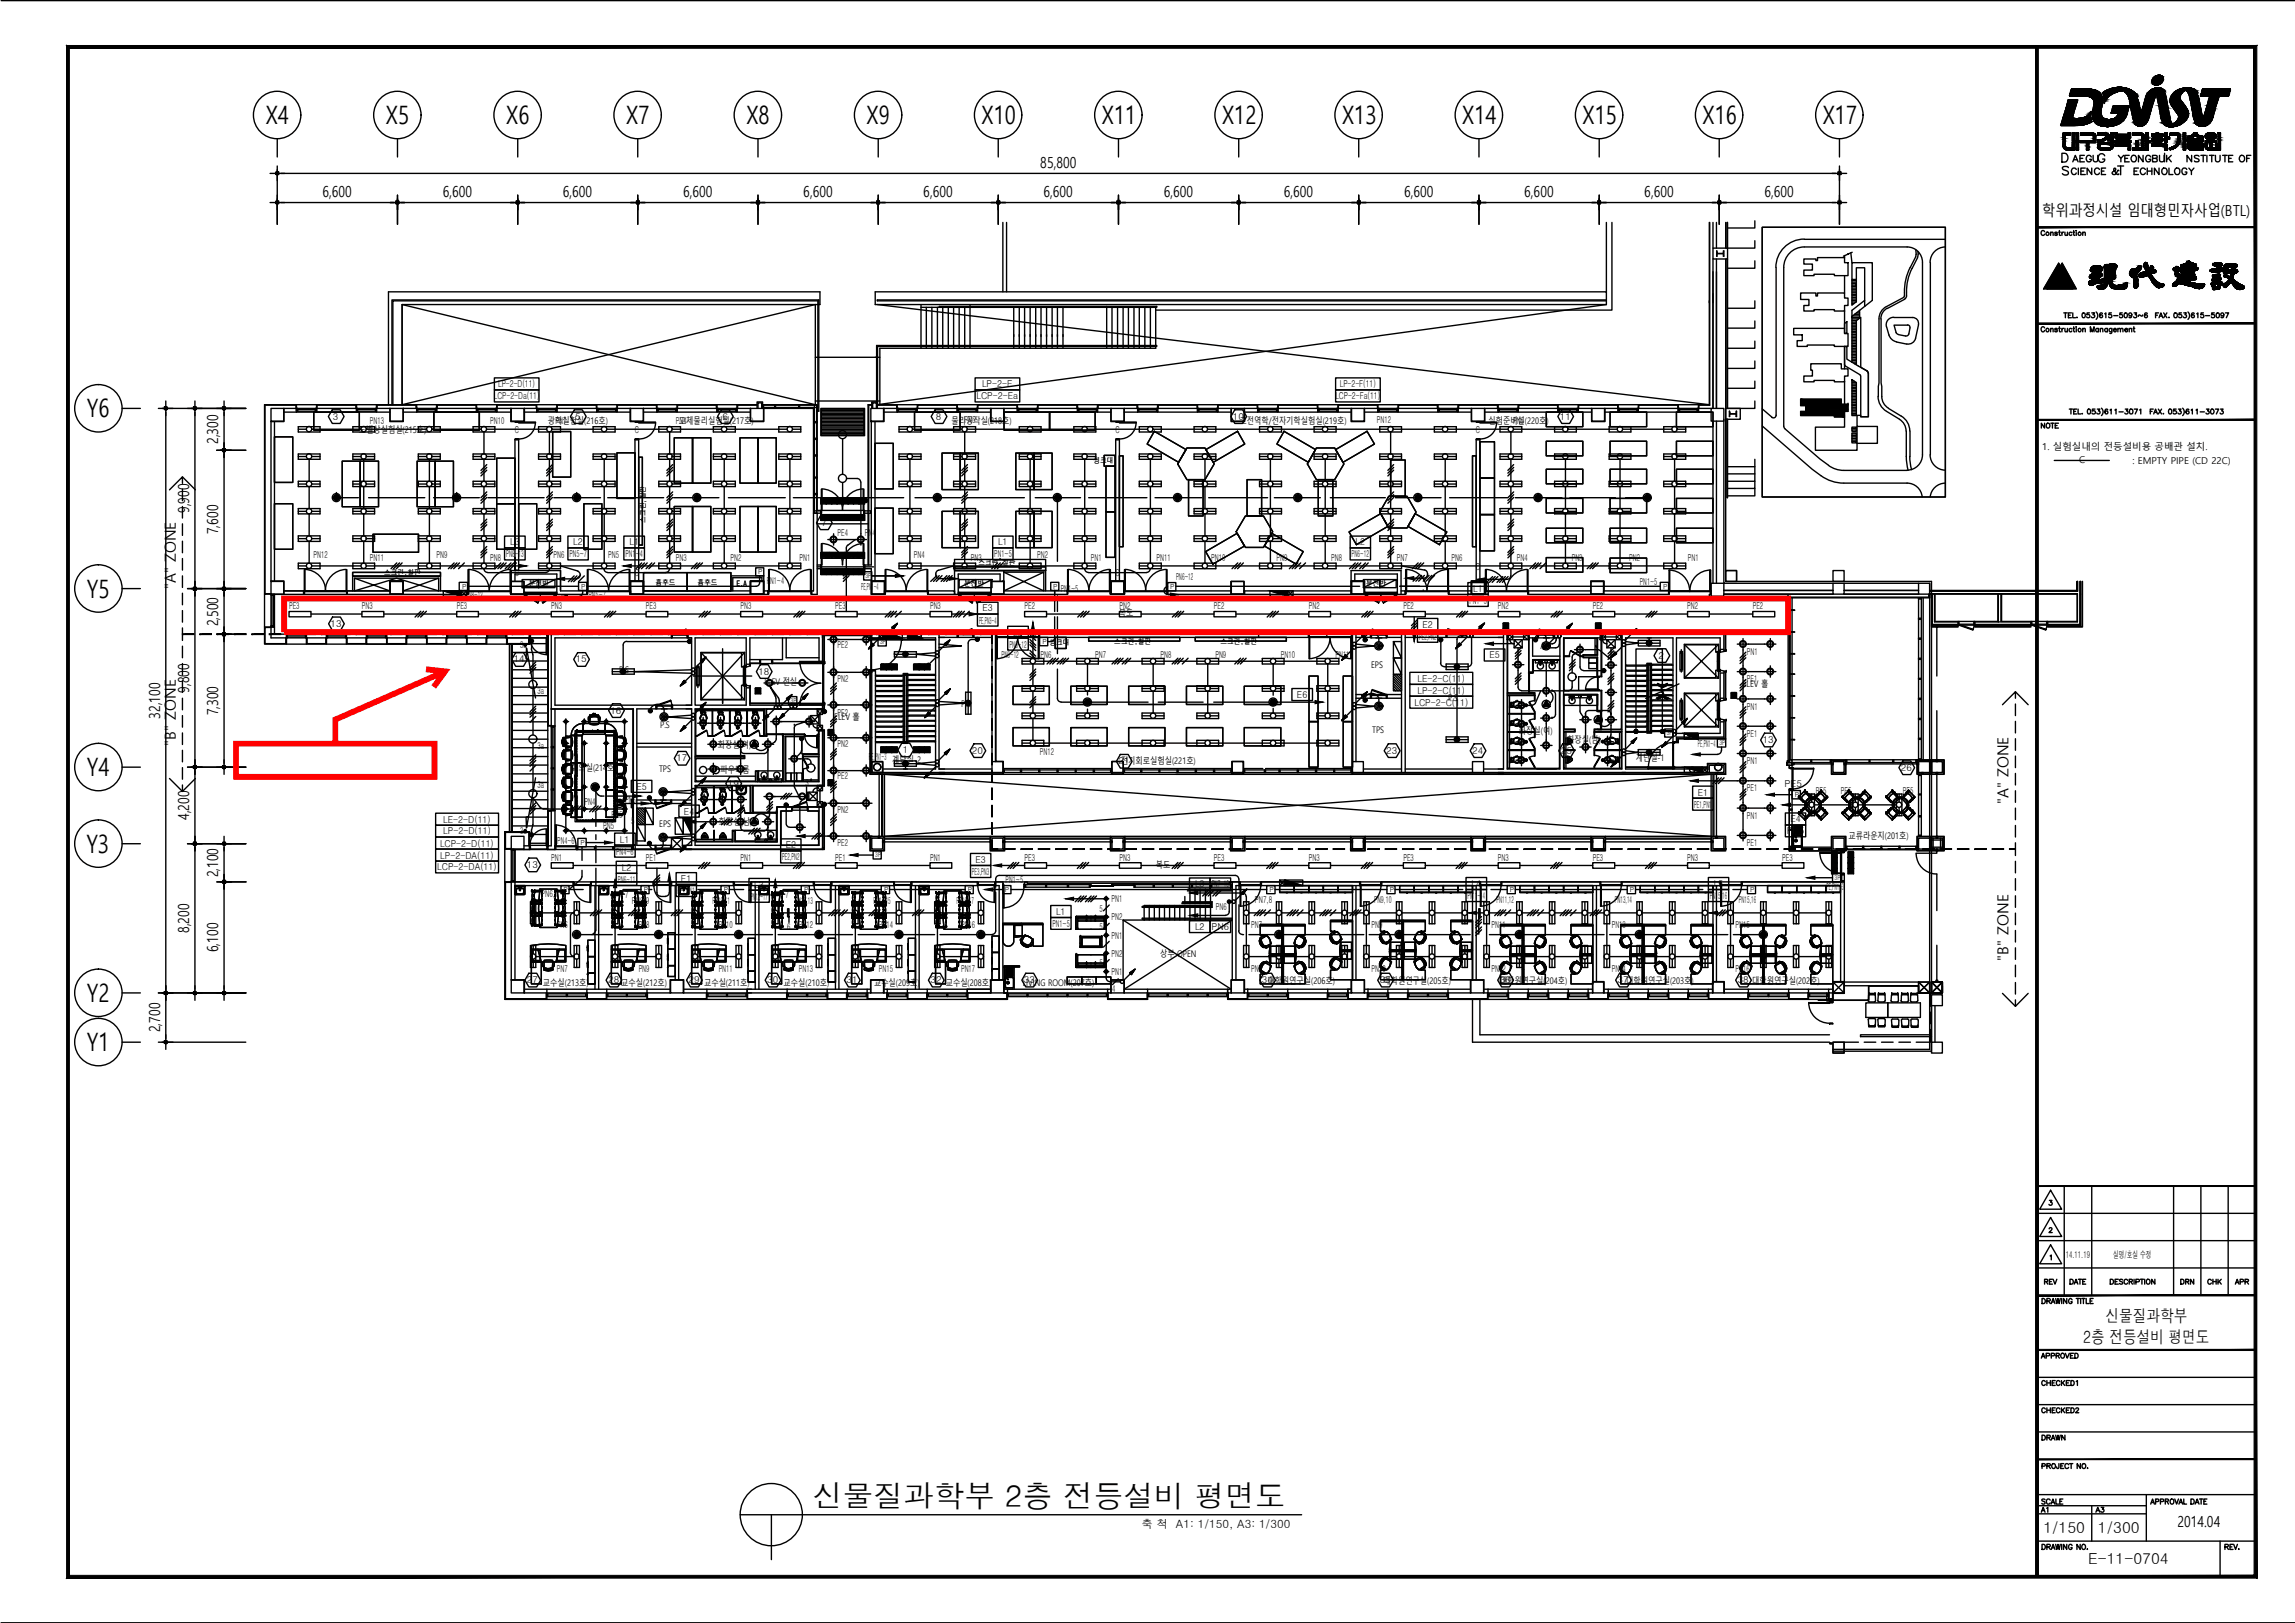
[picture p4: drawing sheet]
<svg xmlns="http://www.w3.org/2000/svg" width="420mm" height="297mm" viewBox="0 0 420 297" stroke-linecap="round" stroke-linejoin="round" font-family="sans-serif">
<defs><g id="words">
<text font-size="5.6" x="148.8" y="275.9">신물질과학부 2층 전등설비 평면도</text>
<g font-size="4.6">
<text x="48.6" y="22.7">X4</text>
<text x="70.7" y="22.7">X5</text>
<text x="92.7" y="22.7">X6</text>
<text x="114.6" y="22.7">X7</text>
<text x="136.7" y="22.7">X8</text>
<text x="158.7" y="22.7">X9</text>
<text x="179.7" y="22.7">X10</text>
<text x="201.7" y="22.7">X11</text>
<text x="223.7" y="22.7">X12</text>
<text x="245.7" y="22.7">X13</text>
<text x="267.7" y="22.7">X14</text>
<text x="289.7" y="22.7">X15</text>
<text x="311.7" y="22.7">X16</text>
<text x="333.7" y="22.7">X17</text>
<text x="15.9" y="76.4">Y6</text>
<text x="15.9" y="109.4">Y5</text>
<text x="15.9" y="142.1">Y4</text>
<text x="15.8" y="156">Y3</text>
<text x="15.9" y="183.4">Y2</text>
<text x="15.9" y="192.3">Y1</text>
</g>
<text font-size="4.4" x="386.6" y="33.2">T</text>
<g font-size="4">
<text x="398.3" y="236.4">DRN</text>
<text x="403.2" y="236.4">CHK</text>
<text x="372.9" y="278">A1</text>
<text x="382.8" y="278">A3</text>
</g>
<g font-size="3.1">
<text x="381.4" y="245.8">2층 전등설비 평면도</text>
<text x="385.4" y="242">신물질과학부</text>
</g>
<g font-size="2.8">
<text x="190.5" y="30.7">85,800</text>
<text x="59.1" y="36">6,600</text>
<text x="81.1" y="36">6,600</text>
<text x="103" y="36">6,600</text>
<text x="125.1" y="36">6,600</text>
<text x="147.1" y="36">6,600</text>
<text x="169" y="36">6,600</text>
<text x="191.1" y="36">6,600</text>
<text x="213.1" y="36">6,600</text>
<text x="235" y="36">6,600</text>
<text x="257" y="36">6,600</text>
<text x="279.1" y="36">6,600</text>
<text x="301" y="36">6,600</text>
<text x="323" y="36">6,600</text>
<text x="373.9" y="39.6">학위과정시설 임대형민자사업(BTL)</text>
<text x="40" y="81.3" transform="rotate(-90 40 81.3)">2,300</text>
<text x="34.6" y="93.9" transform="rotate(-90 34.6 93.9)">9,900</text>
<text x="40" y="97.8" transform="rotate(-90 40 97.8)">7,600</text>
<text x="32.2" y="107.9" transform="rotate(-90 32.2 107.9)">&quot;A&quot; ZONE</text>
<text x="40" y="114.6" transform="rotate(-90 40 114.6)">2,500</text>
<text x="29.3" y="131.6" transform="rotate(-90 29.3 131.6)">32,100</text>
<text x="34.6" y="126.8" transform="rotate(-90 34.6 126.8)">9,800</text>
<text x="40" y="130.9" transform="rotate(-90 40 130.9)">7,300</text>
<text x="32.2" y="136.5" transform="rotate(-90 32.2 136.5)">&quot;B&quot; ZONE</text>
<text x="367.7" y="147.2" transform="rotate(-90 367.7 147.2)">&quot;A&quot; ZONE</text>
<text x="34.6" y="150.1" transform="rotate(-90 34.6 150.1)">4,200</text>
<text x="40" y="160.6" transform="rotate(-90 40 160.6)">2,100</text>
<text x="34.6" y="170.8" transform="rotate(-90 34.6 170.8)">8,200</text>
<text x="40" y="174.3" transform="rotate(-90 40 174.3)">6,100</text>
<text x="367.7" y="175.8" transform="rotate(-90 367.7 175.8)">&quot;B&quot; ZONE</text>
<text x="29.3" y="188.9" transform="rotate(-90 29.3 188.9)">2,700</text>
<text x="374.1" y="280.6">1/150</text>
<text x="384.1" y="280.6">1/300</text>
<text x="398.7" y="279.4">2014.04</text>
<text x="382.3" y="286.3">E-11-0704</text>
</g>
<text font-size="2.1" x="209" y="279.7">축 척 A1: 1/150, A3: 1/300</text>
<g font-size="1.7">
<text x="91.2" y="70.9">LP-2-D(11)</text>
<text x="179.8" y="70.9">LP-2-E</text>
<text x="245.3" y="70.9">LP-2-F(11)</text>
<text x="61" y="76.8">3</text>
<text x="67.7" y="77.6">PN13</text>
<text x="89.7" y="77.6">PN10</text>
<text x="90.4" y="73.1">LCP-2-Da(11)</text>
<text x="100.3" y="77.5">광학실험실(216호)</text>
<text x="101.7" y="77.6">PN7</text>
<text x="105.3" y="76.8">5</text>
<text x="123.7" y="77.6">PN4</text>
<text x="124.3" y="77.5">고체물리실험실(217호)</text>
<text x="132.2" y="76.8">6</text>
<text x="171.3" y="76.8">8</text>
<text x="174.2" y="77.5">물리공작실(218호)</text>
<text x="176.6" y="77.4">PN5</text>
<text x="178.8" y="73.1">LCP-2-Ea</text>
<text x="225.7" y="76.8">10</text>
<text x="226.9" y="77.5">고전역학/전자기학실험실(219호)</text>
<text x="244.5" y="73.1">LCP-2-Fa(11)</text>
<text x="252.1" y="77.4">PN12</text>
<text x="272.5" y="77.5">실험준비실(220호)</text>
<text x="277" y="77.6">PN5</text>
<text x="285.6" y="76.8">11</text>
<text x="65.7" y="79.2">노벨상실험실(215호)</text>
<text x="94.2" y="79.2">C</text>
<text x="116.2" y="79.2">C</text>
<text x="204.2" y="79.2">C</text>
<text x="270.2" y="79.2">C</text>
<text x="373.9" y="82.4">1. 실험실내의 전등설비용 공배관 설치.</text>
<text x="380.6" y="84.8">C</text>
<text x="390.4" y="84.9">: EMPTY PIPE (CD 22C)</text>
<text x="93.4" y="99.8">L3</text>
<text x="104.9" y="99.8">L2</text>
<text x="115.2" y="99.8">L1</text>
<text x="150.4" y="96.2">7</text>
<text x="153.3" y="98.1">PE4</text>
<text x="158.3" y="98.1">PN4</text>
<text x="182.7" y="99.8">L1</text>
<text x="248.2" y="99.8">L2</text>
<text x="57.4" y="102.2">PN12</text>
<text x="67.7" y="102.6">PN11</text>
<text x="79.9" y="102.2">PN9</text>
<text x="89.7" y="102.6">PN8</text>
<text x="92.7" y="102">PN8~13</text>
<text x="94.2" y="105.5">C</text>
<text x="101.3" y="102.2">PN6</text>
<text x="104.3" y="102">PN5~7</text>
<text x="111.3" y="102.2">PN5</text>
<text x="114.5" y="102">PN1~4</text>
<text x="116.2" y="105.5">C</text>
<text x="123.7" y="102.6">PN3</text>
<text x="133.7" y="102.6">PN2</text>
<text x="140.4" y="106.8">PN1~4</text>
<text x="146.4" y="102.6">PN1</text>
<text x="157.6" y="107.9">PE,PN1~4</text>
<text x="167.3" y="102.2">PN4</text>
<text x="177.7" y="102.6">PN3</text>
<text x="182" y="102">PN1~5</text>
<text x="189.9" y="102.2">PN2</text>
<text x="199.7" y="102.6">PN1</text>
<text x="204.2" y="105.5">C</text>
<text x="211.7" y="102.6">PN11</text>
<text x="215.3" y="106.2">PN6~12</text>
<text x="221.7" y="102.6">PN10</text>
<text x="233.7" y="102.6">PN9</text>
<text x="243.7" y="102.6">PN8</text>
<text x="247.4" y="102">PN6~12</text>
<text x="255.7" y="102.6">PN7</text>
<text x="265.7" y="102.6">PN6</text>
<text x="270.2" y="104.3">C</text>
<text x="277.7" y="102.6">PN4</text>
<text x="287.7" y="102.6">PN3</text>
<text x="298.2" y="102.6">PN2</text>
<text x="300.2" y="107">PN1~5</text>
<text x="309" y="102.6">PN1</text>
<text x="52.9" y="111.5">PE3</text>
<text x="66.3" y="111.5">PN3</text>
<text x="83.6" y="111.5">PE3</text>
<text x="85.2" y="109.4">PN8~12</text>
<text x="100.9" y="111.5">PN3</text>
<text x="107.7" y="109.4">PN5~7</text>
<text x="118.2" y="111.5">PE3</text>
<text x="135.6" y="111.5">PN3</text>
<text x="152.9" y="111.5">PE3</text>
<text x="170.3" y="111.5">PN3</text>
<text x="179.9" y="111.9">E3</text>
<text x="187.6" y="111.5">PE2</text>
<text x="194.2" y="108.3">PN1~5</text>
<text x="204.8" y="112.8">복도</text>
<text x="204.9" y="111.5">PN2</text>
<text x="222.3" y="111.5">PE2</text>
<text x="239.6" y="111.5">PN2</text>
<text x="256.9" y="111.5">PE2</text>
<text x="269" y="110.5">PN1~5</text>
<text x="269.7" y="108.3">L1</text>
<text x="274.2" y="111.5">PN2</text>
<text x="291.6" y="111.5">PE2</text>
<text x="308.9" y="111.5">PN2</text>
<text x="320.9" y="111.5">PE2</text>
<text x="60.5" y="114.8">13</text>
<text x="95.2" y="118.6">3a</text>
<text x="153.3" y="118.6">PE2</text>
<text x="179.2" y="114.1">PE,PN3~4</text>
<text x="184.8" y="118.5">PN6~12</text>
<text x="185.5" y="116.3">L2</text>
<text x="259.8" y="117.1">PE2,PN2</text>
<text x="260.4" y="114.9">E2</text>
<text x="282" y="118.8">A.V</text>
<text x="319.8" y="119.9">PN1</text>
<text x="94.1" y="121.2">14</text>
<text x="105.4" y="121.2">15</text>
<text x="113.4" y="123.2">P.S</text>
<text x="138.9" y="123.5">18</text>
<text x="140" y="125.4">ELEV 전실</text>
<text x="153.3" y="124.8">PN2</text>
<text x="183.3" y="120.3">PN6~12</text>
<text x="190.5" y="120.4">PN6</text>
<text x="200.5" y="120.4">PN7</text>
<text x="212.5" y="120.4">PN8</text>
<text x="222.5" y="120.4">PN9</text>
<text x="234.5" y="120.4">PN10</text>
<text x="244.5" y="120.4">PN11</text>
<text x="251" y="122.3">EPS</text>
<text x="259.5" y="124.8">LE-2-C(11)</text>
<text x="272.7" y="120.5">E5</text>
<text x="303.7" y="120.6">2</text>
<text x="319.1" y="125.7">ELEV 홀</text>
<text x="319.8" y="124.9">PE1</text>
<text x="98.4" y="127">3a</text>
<text x="111.8" y="130.6">16</text>
<text x="152.7" y="131.7">ELEV 홀</text>
<text x="153.3" y="131">PE2</text>
<text x="176" y="129.4">P.S</text>
<text x="237.4" y="127.7">E6</text>
<text x="259" y="129.1">LCP-2-C(11)</text>
<text x="259.5" y="126.9">LP-2-C(11)</text>
<text x="265.1" y="128.3">P.S</text>
<text x="319.8" y="129.9">PN1</text>
<text x="98.4" y="137">3a</text>
<text x="120.9" y="133.2">P.S</text>
<text x="131.4" y="136.9">화장실(여)</text>
<text x="153.3" y="136.7">PN2</text>
<text x="165.3" y="137.8">1</text>
<text x="177.9" y="138">20</text>
<text x="251.2" y="134.1">TPS</text>
<text x="253.8" y="138">23</text>
<text x="269.5" y="137.9">24</text>
<text x="278.1" y="134.3">화장실(여)</text>
<text x="285.8" y="137.9">25</text>
<text x="286.9" y="136">화장실(남)</text>
<text x="310.9" y="136.8">PE,PN1~4</text>
<text x="319.8" y="134.9">PE1</text>
<text x="322.7" y="136">13</text>
<text x="104.6" y="141">회의실(214호)</text>
<text x="120.6" y="141.4">TPS</text>
<text x="123.8" y="139.3">17</text>
<text x="131.9" y="141.5">파우더룸</text>
<text x="133.3" y="144">19</text>
<text x="147.4" y="143.8">3</text>
<text x="153.3" y="142.6">PE2</text>
<text x="159.1" y="139.1">PE,PN1~3</text>
<text x="163.4" y="139.7">계단실-2</text>
<text x="190.4" y="138.2">PN12</text>
<text x="204.8" y="139.9">21</text>
<text x="205.2" y="139.9">전기회로실험실(221호)</text>
<text x="299.5" y="139.3">계단실-1</text>
<text x="319.8" y="139.9">PN1</text>
<text x="326.7" y="144">PE5</text>
<text x="348" y="141">26</text>
<text x="98.4" y="144.3">3a</text>
<text x="107" y="147.3">PN4</text>
<text x="111.9" y="149.6">PN5</text>
<text x="114.4" y="146.9">PN6</text>
<text x="116.5" y="144.6">E5</text>
<text x="125.2" y="149.1">E4</text>
<text x="153.3" y="148.7">PN2</text>
<text x="310.2" y="147.8">PE1,PN1</text>
<text x="310.8" y="145.6">E1</text>
<text x="319.8" y="144.9">PE1</text>
<text x="319.8" y="149.8">PN1</text>
<text x="332.4" y="145.3">PE5</text>
<text x="337" y="145.3">PE5</text>
<text x="348.4" y="145.3">PE5</text>
<text x="80.6" y="154.9">LCP-2-D(11)</text>
<text x="81.2" y="150.6">LE-2-D(11)</text>
<text x="81.2" y="152.7">LP-2-D(11)</text>
<text x="95.2" y="152.6">3a</text>
<text x="102" y="154.5">PN4~6</text>
<text x="110.4" y="151.7">PN5</text>
<text x="113.5" y="154.2">L1</text>
<text x="115.5" y="150.9">5</text>
<text x="120.7" y="151.3">EPS</text>
<text x="131.6" y="150.9">화장실(남)</text>
<text x="143.8" y="155.3">E2</text>
<text x="153.3" y="154.8">PE2</text>
<text x="319.8" y="154.8">PE1</text>
<text x="327.2" y="152.6">PE5</text>
<text x="327.8" y="150.5">E4</text>
<text x="338.4" y="153.5">교류라운지(201호)</text>
<text x="80.1" y="159.3">LCP-2-DA(11)</text>
<text x="80.6" y="157.1">LP-2-DA(11)</text>
<text x="96.5" y="158.9">13</text>
<text x="100.9" y="157.5">PN1</text>
<text x="112.8" y="156.4">PN4~6</text>
<text x="113.1" y="161.6">PN6~11</text>
<text x="113.8" y="159.4">L2</text>
<text x="118.2" y="157.5">PE1</text>
<text x="124.7" y="161.4">E1</text>
<text x="135.6" y="157.5">PN1</text>
<text x="143.2" y="157.5">PE2,PN2</text>
<text x="152.9" y="157.5">PE1</text>
<text x="170.3" y="157.5">PN1</text>
<text x="177.9" y="160.1">PE3,PN3</text>
<text x="178.6" y="157.9">E3</text>
<text x="184.1" y="161.7">PN1~5</text>
<text x="187.6" y="157.5">PE3</text>
<text x="204.9" y="157.5">PN3</text>
<text x="211.6" y="158.8">복도</text>
<text x="222.3" y="157.5">PE3</text>
<text x="239.6" y="157.5">PN3</text>
<text x="256.9" y="157.5">PE3</text>
<text x="274.2" y="157.5">PN3</text>
<text x="291.6" y="157.5">PE3</text>
<text x="308.9" y="157.5">PN3</text>
<text x="326.3" y="157.5">PE3</text>
<text x="99.1" y="164.1">PN6,7</text>
<text x="114.5" y="164.3">7</text>
<text x="115.7" y="165.5">PN8,9</text>
<text x="124" y="163.6">PE1,PN1</text>
<text x="130.4" y="165.5">PN10,11</text>
<text x="137.4" y="164.7">PN12~17</text>
<text x="138.1" y="162.5">L3</text>
<text x="143.8" y="164.3">7</text>
<text x="145.6" y="165.5">PN12,13</text>
<text x="159.9" y="165.5">PN14,15</text>
<text x="175.1" y="165.5">PN16,17</text>
<text x="193.3" y="167.5">L1</text>
<text x="201.3" y="166.9">5</text>
<text x="203.5" y="165.1">PN1</text>
<text x="218.8" y="162.4">L3</text>
<text x="221.8" y="162.4">PN7~10</text>
<text x="222.6" y="166.5">PN6</text>
<text x="229.7" y="165.3">PN7,8</text>
<text x="251.6" y="165.3">PN9,10</text>
<text x="268.7" y="164.5">PN11~14</text>
<text x="269.4" y="162.3">L4</text>
<text x="274" y="165.3">PN11,12</text>
<text x="295.6" y="165.3">PN13,14</text>
<text x="313" y="164.5">PN15,16</text>
<text x="313.7" y="162.3">L5</text>
<text x="318.3" y="165.3">PN15,16</text>
<text x="334.4" y="162.9">PE,PN1~3</text>
<text x="101.9" y="169.8">PN6</text>
<text x="116.9" y="169.8">PN8</text>
<text x="131.6" y="169.8">PN10</text>
<text x="144.1" y="170.2">6</text>
<text x="146.3" y="169.8">PN12</text>
<text x="160.9" y="169.8">PN14</text>
<text x="175.9" y="169.8">PN16</text>
<text x="192.7" y="169.7">PN1~5</text>
<text x="201.3" y="170.2">5</text>
<text x="201.3" y="173.5">5</text>
<text x="203.5" y="171.8">PN1</text>
<text x="203.5" y="168.4">PN2</text>
<text x="218.8" y="170.2">L2</text>
<text x="221.8" y="170.2">PN6</text>
<text x="229.1" y="169.8">PN7</text>
<text x="251.1" y="169.8">PN9</text>
<text x="273.1" y="169.8">PN11</text>
<text x="295.1" y="169.8">PN13</text>
<text x="317.7" y="169.8">PN15</text>
<text x="96.5" y="179.9">27</text>
<text x="101.9" y="177.8">PN7</text>
<text x="111.3" y="179.9">28</text>
<text x="116.9" y="177.8">PN9</text>
<text x="126.1" y="179.9">29</text>
<text x="131.6" y="177.8">PN11</text>
<text x="140.5" y="179.9">30</text>
<text x="146.3" y="177.8">PN13</text>
<text x="155" y="179.9">31</text>
<text x="160.9" y="177.8">PN15</text>
<text x="170.3" y="179.9">32</text>
<text x="175.9" y="177.8">PN17</text>
<text x="187.5" y="179.9">33</text>
<text x="201.3" y="176.9">5</text>
<text x="203.5" y="178.4">PN1</text>
<text x="203.5" y="175.1">PN2</text>
<text x="212.4" y="175.2">상부 OPEN</text>
<text x="229.1" y="177.8">PN8</text>
<text x="231" y="179.9">34</text>
<text x="251.1" y="177.8">PN10</text>
<text x="252.6" y="179.9">35</text>
<text x="273.1" y="177.8">PN12</text>
<text x="274.6" y="179.9">36</text>
<text x="295.1" y="177.8">PN14</text>
<text x="296.1" y="179.9">37대학원연구실(203호)</text>
<text x="317.7" y="177.8">PN16</text>
<text x="318.1" y="179.9">38 대학원연구실(202호)</text>
<text x="99.4" y="180.4">교수실(213호)</text>
<text x="113.7" y="180.4">교수실(212호)</text>
<text x="128.9" y="180.4">교수실(211호)</text>
<text x="143.5" y="180.4">교수실(210호)</text>
<text x="160" y="180.4">교수실(209호)</text>
<text x="173.1" y="180.4">교수실(208호)</text>
<text x="187.2" y="180.5">LIVING ROOM(207호)</text>
<text x="203.6" y="181.6">4</text>
<text x="232" y="180.2">대학원연구실(206호)</text>
<text x="253.3" y="180.2">대학원연구실(205호)</text>
<text x="274.6" y="180.2">대학원연구실(204호)</text>
<text x="378.2" y="230.2">14.11.19</text>
<text x="386.8" y="230.2">실명/호실 수정</text>
</g>
<g font-size="1.4">
<text x="200.2" y="84.7">씽크대</text>
<text x="118.2" y="95.7" transform="rotate(-90 118.2 95.7)">스크린,칠판</text>
<text x="70.3" y="105.2">스크린,칠판</text>
<text x="96.8" y="107.3">분전반</text>
<text x="120" y="107">흄후드</text>
<text x="127.7" y="107">흄후드</text>
<text x="134.9" y="107.3">E.A</text>
<text x="176.5" y="107.3">분전반</text>
<text x="179.2" y="103.4">스크린,칠판</text>
<text x="250.1" y="107.3">분전반</text>
<text x="192.2" y="118.1">씽크대</text>
<text x="204" y="117.8">스크린,칠판</text>
<text x="223.4" y="117.9">스크린,칠판</text>
<text x="113.2" y="147.6">J</text>
</g>
<g font-size="1.3">
<text x="84.6" y="107.8">P</text>
<text x="106.4" y="107.8">P</text>
<text x="138.8" y="105.1">P</text>
<text x="158.5" y="105.8">3P</text>
<text x="192.8" y="107.8">P</text>
<text x="214.2" y="107.9">P</text>
<text x="304.5" y="107.8">P</text>
<text x="161.1" y="117.9">3P</text>
<text x="190.8" y="117.9">P 씽크대</text>
<text x="144.7" y="128.7">3P</text>
<text x="305.1" y="134.6">3P</text>
<text x="314.8" y="136.4">3P</text>
<text x="328.6" y="145.9">P</text>
<text x="106.3" y="154.7">P</text>
<text x="160.2" y="156.9">3P</text>
<text x="335.9" y="161.1">3P</text>
<text x="103.2" y="163.3">P</text>
<text x="117.9" y="163.3">P</text>
<text x="132.5" y="163.3">P</text>
<text x="147.2" y="163.3">P</text>
<text x="161.8" y="163.3">P</text>
<text x="177.2" y="163.3">P</text>
<text x="183.9" y="163.3">P</text>
<text x="232.4" y="163.3">P</text>
<text x="254.4" y="163.3">P</text>
<text x="276.4" y="163.3">P</text>
<text x="298.4" y="163.3">P</text>
<text x="320.4" y="163.3">P</text>
</g>
</g></defs>
<!-- layer: 9 -->
<g fill="none" stroke="#000" stroke-width=".25">
<path d="M50.8 25.4v3.3M50.8 31.1v9.9M51.4 31.7h284.7M51.4 37.1h20.7M72.8 25.4v3.3M72.8 36.4v4.6M73.4 37.1h20.7M94.8 25.4v3.3M94.8 36.4v4.6M95.4 37.1h20.7M116.8 25.4v3.3M116.8 36.4v4.6"/>
<path d="M117.4 37.1h20.7M138.8 25.4v3.3M138.8 36.4v4.6M139.4 37.1h20.7M160.8 25.4v3.3M160.8 36.4v4.6M161.4 37.1h20.7M182.8 25.4v3.3M182.8 36.4v4.6M183.4 37.1h20.7M204.8 25.4v3.3M204.8 36.4v4.6"/>
<path d="M205.4 37.1h20.7M226.8 25.4v3.3M226.8 36.4v4.6M227.4 37.1h20.7M248.8 25.4v3.3M248.8 36.4v4.6M249.4 37.1h20.7M270.8 25.4v3.3M270.8 36.4v4.6M271.4 37.1h20.7M292.8 25.4v3.3M292.8 36.4v4.6"/>
<path d="M293.4 37.1h20.7M314.7 25.4v3.3M314.7 36.4v4.6M315.4 37.1h20.7M336.8 25.4v3.3M336.8 31.1v9.9M73.6 55.7v18.4l75.7-18.4v18.4zM160.2 53.4h133.9v2.3h-133.9zM160.6 55.7l152.3 18.4M168.6 55.7v7.5M168.6 56.2h43.2M169.6 56.2v7"/>
<path d="M170.6 56.2v7M171.6 56.2v7M172.6 56.2v7M173.6 56.2v7M174.6 56.2v7M175.6 56.2v7M176.6 56.2v7M177.6 56.1h.1M177.6 56.2v7M183.6 40.7v12.7M184.3 40.7v12.7M185.6 56.2v7"/>
<path d="M186.6 56.2v7M187.6 56.2v7M188.6 56.2v7M189.6 56.2v7M190.6 56.2v7M191.6 56.2v7M192.6 56.2v7M193.6 56.2v7M194.6 56.2v7M202.6 56.1h.1M202.6 56.2v7M203.6 56.2v7"/>
<path d="M204.6 56.2v7M205.6 56.2v7M206.6 56.2v7M207.6 56.2v7M208.6 56.2v7M209.6 56.2v7M210.6 56.2v7M211.6 56.2v7M211.7 56.1v.1M211.8 56.1h-39.8v.1M294.1 55.7l-133.5 18.4h3.7v1.3h-2.5M294.1 54.9h-133.5v.2h133.5"/>
<path d="M294.1 40.7v12.7M295.1 40.7v16.1h-83.5M312.9 40.7v33.4M313 40.7v33.5h-2v.5M313.6 45.4h2.7v2h-2.7zM313.6 40.7v4.7M313.6 47.4v27.3M314.2 40.7v4.7M314.2 47.4v27.3M314.3 46.3v-.4v1v-.4M314.4 46.3h.1M314.4 46.5h.1"/>
<path d="M314.4 46.4h1.1M315.5 46.3l.1-.4v1l-.1-.4M315.5 46.5h.1M315.9 40.7v4.7M315.9 47.4v57M316.2 40.7v4.7M316.2 47.4v27.3M316.3 40.7v4.7h5v-1.3M316.3 47.4v27.3h5v-1.3M321.3 40.4v1.3h-5M321.3 47.7v1.4h-5M321.3 55.1v1.3h-5"/>
<path d="M321.3 58.7v1.4h-5M22.4 74.7h3.3M29.7 74.7h15.3M30.4 75.4v105.6M35.7 75.4v31.7M41 75.4v6.3M49.6 74.7h2.3v2.4h-2.3zM49.6 77.1v29.3M50.2 77.2v29.1M52 75.4h2.3v-1.3h-5.9v34.6M54.2 74.7v-.5h-5.7v34.5h1.1M54.3 74.7h-2.3v2.5h-2.4"/>
<path d="M58 74.7h7.3M58 74.1h7.3v1.3h-7.3zM58 74.7v-.5h7.2v.5M68.9 74.7v.7h2.5M68.9 74.7h2.5M68.9 74.7v-.6h7.4v1.3h-2.5M69 74.7v-.5h7.2v.5M71.1 74.1v-20.7h79v2.3h-76.5v18.4M71.4 74.7v2.5h2.4v-2.5M71.4 74.7h2.4v2.4h-2.4zM71.8 74.1v-19.2h78.1v20.4h-.3M71.9 74.1v-19h77.8v20h-.1"/>
<path d="M73.8 74.7h2.5M79.4 75.4h8.4v3.3h-8.4zM79.9 74.7v.7h7.3v-.7M79.9 74.7h7.3M79.9 74.7v-.6h7.3v.6M80.1 74.7v-.5h7.1v.5M90.9 74.7v.7h2.6M90.9 74.7h2.7M90.9 74.7v-.6h7.4v1.3h-2.3M91 74.7v-.5h7.2v.5M93.5 74.7v2.5h2.5v-2.5M93.6 74.7h2.3v2.4h-2.3z"/>
<path d="M95.9 74.7h2.4M101.9 74.7v.7h7.4v-.7M101.9 74.7h7.4M101.9 74.7v-.6h7.4v.6M102 74.7v-.5h7.2v.5M112.9 74.7v.7h2.5M112.9 74.7h2.5M112.9 74.7v-.6h7.4v1.3h-2.5M113 74.7v-.5h7.2v.5M115.4 74.7v2.5h2.4v-2.5M115.4 74.7h2.4v2.4h-2.4zM117.8 74.7h2.5"/>
<path d="M124 74.7v.7h7.3v-.7M124 74.7h7.3M124 74.7v-.6h7.3v.6M124 74.7v-.5h7.1v.5M134.9 74.7v.7h2.5M134.9 74.7h2.5M137.4 74.7v2.5h2.4v-2.5M137.4 74.7h2.4v2.4h-2.4zM138.6 74.7v-1.1h1v1.1h9.3v33.4h-.3v.7h1v-14.9h-.7M138.6 74.1h-3.7v.6M138.6 74.2h-3.6v.5M138.8 74.7v-1h.6v1"/>
<path d="M139.6 74.1h.2v.5h-.2zM139.6 74.2h9.9v19.7M139.6 74.1h10v19.3h.7M139.6 74.6h9.9M141.8 74.1h.2v.5h-.2zM146.2 74.1h.2v.5h-.2zM149.1 74.2v19.7h1.2M149.3 65.4h11.8M149.3 73.4h11.8M159.4 74.7h2.4v2.4h-2.4zM159.5 77.2v26.2h-1.2M159.6 74.7v-1.1h1v1.1"/>
<path d="M159.6 74.1h-.7v29.3M159.6 74.2h-.6v19.3M159.8 74.7v-1h.6v1M160.2 77.2v29.1M160.5 73.6v-10.4h51.3v.2h-51.1v10.7M160.6 74.2h3.6v.5M161.8 74.7h2.5M161.8 74.7v2.5l-2.4-.1M167.9 74.7v.7h7.4v-.7M167.9 74.7h7.4M167.9 74.7v-.6h7.4v.6M168.6 63.4v.3"/>
<path d="M169.6 63.4v.3M170.6 63.4v.3M171.6 63.4v.3M172.6 63.4v.3M173.6 63.4v.3M174.6 63.4v.3M175.6 63.4v.3M176.6 63.4v.3M177.6 63.4v.3M178.9 74.7v.7h2.5M178.9 74.7v-.6h7.4v1.3h-2.5M178.9 74.7h2.5"/>
<path d="M181.4 74.7h2.4v2.4h-2.4zM181.4 74.7v2.5h2.4v-2.5M183.8 74.7h2.5M185.6 63.4v.3M186.6 63.4v.3M187.6 63.4v.3M188.6 63.4v.3M189.6 63.4v.3M189.9 74.7v.7h7.4v-.7M189.9 74.7h7.4M189.9 74.7v-.6h7.4v.6M190.6 63.4v.3"/>
<path d="M191.6 63.4v.3M192.6 63.4v.3M193.6 63.4v.3M194.6 63.4v.3M200.9 74.7v.7h2.5M200.9 74.7v-.6h7.4v1.3h-2.5M200.9 74.7h2.5M202.6 63.4v.3M203.4 74.7h2.4v2.4h-2.4zM203.4 74.7v2.5h2.4v-2.5M203.6 63.4v.3M204.6 63.4v.3"/>
<path d="M205.6 63.4v.3M205.8 74.7h2.5M206.6 63.4v.3M207.6 63.4v.3M208.6 63.4v.3M209.6 63.4v.3M210.6 63.4v.3M211.6 63.4v.3h-50.5v10.4M211.9 74.7v.7h7.3v-.7M211.9 74.7h7.3M211.9 74.7v-.6h7.3v.6M222.9 74.7v.7h2.5"/>
<path d="M222.9 74.7v-.6h7.4v1.3h-2.5M222.9 74.7h2.5M225.4 74.7h2.4v2.4h-2.4zM225.4 74.7v2.5h2.4v-2.5M227.8 74.7h2.5M233.9 74.7v.7h7.4v-.7M233.9 74.7h7.4M233.9 74.7v-.6h7.4v.6M244.9 74.7v.7h2.5M244.9 74.7v-.6h7.4v1.3h-2.5M244.9 74.7h2.5M247.4 74.7h2.4v2.4h-2.4z"/>
<path d="M247.4 74.7v2.5h2.4v-2.5M249.8 74.7h2.5M255.9 74.7v.7h7.4v-.7M255.9 74.7h7.4M255.9 74.7v-.6h7.4v.6M266.9 74.7v.7h2.5M266.9 74.7v-.6h7.4v1.3h-2.5M266.9 74.7h2.5M269.4 74.7h2.4v2.4h-2.4zM269.4 74.7v2.5h2.4v-2.5M271.8 74.7h2.5M277.9 74.7v.7h7.3v-.7"/>
<path d="M277.9 74.7v-.6h7.3v.6M277.9 74.7h7.3M288.9 74.7v.7h2.5M288.9 74.7h2.5M288.9 74.7v-.6h7.3v1.3h-2.4M289 74.7v-.5h7.2v.5M291.4 74.7h2.4v2.4h-2.4zM291.4 74.7v2.5h2.4v-2.5M293.8 74.7h2.4M299.9 74.7v.7h7.4v-.7M299.9 74.7v-.6h7.4v.6M299.9 74.7h7.4"/>
<path d="M310.9 74.7h2.4M312.9 74.1h-2v1.3h2.4M313.3 74.7h2.3v2.4h-2.3zM313.6 77.1v29.7M314.2 77.1v29.7M315.6 76.7v30.1h20M315.9 74.7h2.7v2h-2.7zM316.2 76.7v14.4M316.3 76.7v14.4M316.7 75.7l-.1-.4v.9l.1-.4M316.7 75.7h.1M316.7 75.8h.1"/>
<path d="M316.7 75.7h1.1M316.7 75.8h1.1M317.8 75.7l.1-.4v.9l-.1-.4M317.8 75.8h.1M321.3 62.4v1.3h-5M321.3 66.1v1.3h-5M321.3 69.8v1.3h-5M40.3 82.4h4.7M41 83.1v24M149.1 93.5h1.2M149.6 95.9h9.3M150.3 94.2h8v1h-8z"/>
<path d="M150.5 93.4h7.5M158.3 93.5h1v.4h-1M159 93.9v9.5M321.3 84.1v1.3h-5M321.3 85.4v1.3h-5M321.3 86.7v1.4h-5M321.3 88.1v1.3h-5M321.3 89.4v1.3h-5M22.4 107.7h3.3M35 107.7h10M35.7 108.4v31.3M40.3 116.1h4.7"/>
<path d="M41 108.4v7M41 116.7v23M49.6 106.4h2.3v2.3h-2.3zM49.6 108.7h-1.2v6.1M49.6 106.3h2.4v2.5h-1.9M49.6 114.8h-1.1v3h3.8v-1.1M49.6 109v5.5M49.8 109v5.5M50.1 114.8h.1v1.3h38.9v1.8h-3.7v-1.8M50.1 109v5.5M50.2 108.7v6.1M52 108.1h19.4"/>
<path d="M52.5 116.1v1.8h-4.1v-3.1h1.2v1.9h21.2v-.6M52.5 117.9h3.6M52.6 116.6h3.3M52.6 116.2h3.3M55.6 108.1v.7M55.7 108.1h7.8v.2h-7.8zM56.1 116.1v1.8h3.7v-1.8M56.2 116.7v1.1h3.4v-1.1M59.8 117.9h3.6M60 116.6h3.2M60 116.2h3.2M63.4 116.1v1.8h3.7v-1.2"/>
<path d="M63.5 116.7v1.1h3.5v-1.1M64.6 108.1v-2.6h16v2.6M64.9 105.8h15.4v2.3l-7.7-2.3-7.7 2.3v-2.3l6.5 2.3M67.1 116.7v1.2h7.3v-1.2M67.1 117.9h3.7M67.1 116.1v.6M67.3 116.6h3.3M67.3 116.2h3.3M70.8 116.7h3.6v1.2h-3.6zM70.9 116.7v1.1h3.4v-1.1M71.4 108.1v-1.8h2.4v2.5h-2.4M71.4 106.4h2.4v2.3h-2.4z"/>
<path d="M74.4 116.7h25.9M74.4 117.9h3.7M74.4 116.1v.6M74.6 116.6h3.3M74.6 116.2h3.3M78.1 116.1v1.8h3.7v-1.8M78.2 116.7v1.1h3.5v-1.1M80.3 105.8l-6.5 2.3h11.8v.7h-33.6M81.2 108.1h3.2v1h-3.2zM81.2 108.1l3.2 1 1-1M81.8 117.9h3.6M82 116.6h3.2"/>
<path d="M82 116.2h3.2M84.4 108.1h1v1h-1zM84.4 108.1l1 1M85.5 116.7v1.1h3.5v-1.1M85.7 108.1h7.8v.2h-7.8zM89.1 117.9h7.8M89.3 116.6h3.3M89.3 116.2h3.3M92.8 116.1h4.1v1.8h-4.1zM92.9 116.7v1.1h3.9v-1.1v1.1h-3.9M93.3 117.9v34.3M93.6 106.4h2.3v2.3h-2.3z"/>
<path d="M93.6 108.8h2.3M93.6 117.9v34.3M93.8 117.9h3.1v-1.2h3.4v38h-3.4v-2.5h-3.1zM93.8 119.4h6.5M93.8 117.9v34.3M94.3 102v2.4v-23.9h.7v23.9M94.3 106.4v-1.3h7.6v3.7h5.5v-.7h-4.8v-3.7h-9l-.1 3.7M95.9 118.1h.5M96.2 117.9v.4M96.9 116.1v.6v-.6M96.9 117.8h3.4M96.9 116.7v1.2"/>
<path d="M100.4 116v16.8h.5M107.5 108.1h7.8v.2h-7.8zM115.4 108.1v-1.8h2.4v2.5h-2.4M115.4 106.4h2.4v2.3h-2.4zM115.6 108.8h2M116.2 106.3v-25.8h.7v25.8M117.8 108.8h19.6M117.8 108.1h19.6M122.9 116.1h-22v16.8M125.9 116.1h24.7v5h-4.2v.3M139.5 106.3v-.6h-5.3v2.4M139.8 106.3v-.9h-6v2.7"/>
<path d="M139.8 108.1h.8v.7h-.8M140.7 108.1h7.8v.2h-7.8zM143.3 116.7v4h-1.9M143.9 116.7v3.7h6M149.6 103.4h.7v.7h-.7M149.6 103.7h10.3M150.3 104.2h8v.9h-8zM150.6 116h-24.7v.7h.7v12.4h-3.5v.6h3.5v25h-1.7M150.8 116.3v4.8M150.9 116h8.4M158.3 103.4v.7h1.2v2.2M158.3 103.4v.7"/>
<path d="M159.3 116h.3v.3h-.3zM159.3 117.1v-.8h-8.4v-.3h-.3v.3h.3v4.8M159.3 117.1h.1M159.3 116.8h.3M159.4 117.1h.1M159.4 116.3v.5M159.4 117v5.6h.2h-.4v.2h1.1M159.4 117h.2M159.4 117.1h11.9M159.4 117h5.7M159.5 117.1h.1M159.5 117v.1"/>
<path d="M159.5 117h.1M159.6 116.8h.1M159.6 116.9h-.3v.2M159.6 117h-.2v.1M159.6 116.8v6M159.6 106.4h2.3v2.3h-2.3zM159.6 116h15.7v.7h-3.4M161 115.7h.9v1h-.9zM161 116.7l.9-1 3.3 1v.4M161 115.7l.9 1M161.9 115.7h3.3v1h-3.3zM162 108.1v-1.8h-2.5v2.5h2.4"/>
<path d="M162.1 108.1h7.7v.2h-7.7zM165 117.1a5.5 5.5 0 0 1-5.5 5.5M165 116.8h-5.4v.2v-.2h-.4v.3h.2h-.1M165 116.8h.1v.3zM165.1 117v.1M165.2 116.8h-.2l.1 .3v-.1M165.2 117h6.1M166.2 115.7l2.5 1v-1h-2.5v1h2.5M168.7 115.7l-1.3 .5M171.9 116.1h-12.3v.6h11.7v24h-9.7M171.9 116.1v24.6h9.7M172.9 116l-1 .1"/>
<path d="M181.4 106.4h2.4v2.3h-2.4zM181.4 108.8h14M181.6 116.1h.6v23.3M181.6 116h-3.3v.7h3.3M181.6 116.1v23.3M182.3 116l-.7 .1M182.3 116v23.3h1.4v1.6h19.8v-1.6h2.2v1.6h19.8M182.3 116h68.6v.7h-2.7M182.3 116.7h65.2M182.4 116.5h7.8v.2h-7.8zM183.1 106.4v-1.3h-7.7v3.6M183.8 104.4v2"/>
<path d="M191.1 104.7h-7.3l7.3 3.4v-3.4l-7.3 3.4h11.6M191.4 108.1v-3.7h-16.6v4.4v-.7h-4.9v.7h5.5M195.5 108.1h7.8v.2h-7.8zM203.4 106.4h2.4v2.3h-2.4zM203.6 108.8h2M204.3 106.3v-25.8h.6v25.8M205.8 108.1v-1.8h-2.4v2.5h2.4M205.9 108.1h7.8v.2h-7.8zM225.4 106.4v2.4h2.4v-.7M225.4 108.1h-11.6v.7h11.6M225.4 106.4h2.4v2.3h-2.4zM227.8 108.1h19.6"/>
<path d="M227.8 108.8h19.6M232.5 108.1h3.3v1h-3.3zM232.5 108.1l3.3 1 .9-1M235.8 108.1h.9v1h-.9zM235.8 108.1l.9 1M239.6 116.5h7.8v.2h-7.8zM247.4 106.3v-1.9h9.1v4.4M247.5 116v24.9h-19.8M248 106.3v-1.2h7.8v3.7h1.5v-.7h-.8M248.2 116.1h-.6v23.3M248.2 116v23.4M256.6 116.1h.7"/>
<path d="M256.6 116h-2.7v.7h2.7M256.6 116.1v25.3M257.3 116h7.5v.7h-7.5M257.3 116.1v25.3M257.3 108.1h7.9v.2h-7.9zM269.4 108.1h-4.1v.7h4.1M270.3 106.3v-25.8h.6v25.8M271.9 106.3v1.8M271.9 108.1h7.8v.2h-7.8zM275.3 116h-7.5v.7h7.5M275.9 116.1h-.6v24.6h-3.7M276 116h.1v.7h-.1z"/>
<path d="M276 116.7v10.1h3.9M276 116h-.7l.6 .1M279.7 116h.2v.7h-.2zM279.8 116h1.7v.7h-1.6M279.9 116.7v10M280.6 116.7v3.4h5M281.5 116.1h-1.6v6.9h.7v-2.3h5M284.5 116.1h8.6v7.7h-.6v-3.5h-2.6v-.4h2.6v-3.2M287.5 119.1l-.2 .9M287.6 119.1l1.7 .9v.1l-1.7-.9zM291.2 106.3h2.5v1.8M291.3 106.4h2.3v2.3h-2.3z"/>
<path d="M291.3 108.1h-11.5v.7h25.8M292 116.8v3M292.1 118.3h.3M292.1 118.3h.1M292.1 118.3l.3 .1M292.4 118.3h.1M293.1 116.7h-6.8v24h10.6v-24.6h18.7v2.8h-.7v-2.2h-8v17.5h8v-2.1h.7v2.8h-8.7v.8h-.6v-19h-8.7v24h15.3M293.2 116h.2v.7h-.2zM293.2 116h-8.7v.7h1.1v24h-9.7v-24.6M293.2 116.7v7.2h-.4M296.7 116h.1v.7h-.1zM296.7 116v.7h.1l-.1-1h19.2v3.4"/>
<path d="M296.8 115.9h19v3.2M296.8 116.7v16.8h-3.6M296.8 115.9v.1M305.5 108.1l.1 .2v.5zM305.5 104.3a3.9 3.9 0 0 1 3.9 3.8 3.8 3.8 0 0 1 3.8-3.8M305.6 104.3v3.8h3.8v.2h-3.8l.1-.2v-3.8zM307.6 119.5h.5v3.1h-.5zM307.6 119.2h.5M307.8 118.9v4.1M308.4 117.9l6.2 6.2h-6.2l6.2-6.2zM308.4 117.9v6.2M309.2 108.1h-15.6v.7"/>
<path d="M309.4 108.1h3.8v.2h-3.8zM312.9 108.8v.6h14.3M313 104.3h.2v3.8h-.2zM313 108.8v.5h14.2M313.2 108.1l.1 .7-.2-.1zM313.3 106.8h2.3v2.3h-2.3zM314.4 119.2h.2v3.6h-.2zM314.4 119.3l-.3 .1v-1.4h-5.7v6h5.7v-1.3h.3M314.6 117.9v1.4M314.7 119.2h.1v3.7h-.1zM314.9 119.2h.1M314.9 119.3h.1"/>
<path d="M314.9 119.1h.1M314.9 119.2v.1M315 119.3h.1M315.6 108.7h20M315.6 108.1h20M315.6 119h.2M315.9 104.4h2v2h-2zM316 119.1l-1.1 .3M316 119.1h.1M316 119.2h.1M316 119.1h-.4M317.9 106.4h35.7"/>
<path d="M327.3 109.2l-.1 .2v-.3h.3v.3l-.1-.2h-.1v.2M327.4 109.2v30.3M327.6 109.4v29.7M327.7 111.6h.8l-.8 .1M327.7 115.6h.8l-.8 .1M327.7 119.6h.8l-.8 .1M327.7 109.4v29.7M328.1 109.4v29.7M328.2 111.6v.1M328.2 115.6v.1M328.2 119.6v.1M335.6 106.8h2v1.9h-2z"/>
<path d="M335.6 104.4h2v2h-2zM337.6 108.7h13.6M337.6 108.1h13.6M337.6 106.8h13.6M351.2 106.8h2.1v1.9h-2.1zM351.2 109.4v29.5M351.7 109.4v29.5M352.1 109.4v29.7M353.1 108.7v.6h-25.6M353.3 108.7v.7h-25.8M93.8 121h6.5M93.8 122.6h6.5"/>
<path d="M93.8 124.1h6.5M93.8 125.8h6.5M93.8 127.3h6.5M93.8 128.9h6.5M93.8 130.5h6.5M93.8 132.1h6.5M93.8 133.7h6.5M93.8 135.3h6.5M93.8 136.8h6.5M93.8 138.5h6.5M96.8 120.7l-.5-.1 .1-2 1.6 9.1M100.9 129.7h15.1v25.7l3.9 .1h-14.3v-.5h10.3"/>
<path d="M100.9 133.1v15.1M100.9 129.8h15v25.7M101.1 133.1v15.1M101.4 133.1v15.1M101.6 129.8v25.7h-1.3v-.7h.6v-6.4h-.6M101.6 132.9h-1.3v-16.9h22.6v.7h-21.3v12.4h18.5v.6h-3.5v25h3.3M116.6 136h10M116.6 136.7h10M127.3 138.4h8.9v.3h-8.9M127.4 134.6h.2l-.2 .1M127.4 130.1h3M127.6 134.6l1.7-1 .1 .1-1.8 1z"/>
<path d="M129.4 133.7l.2 .9M129.6 134.6l.8 .1zM130.4 129.8v4.8l.1-4.8M130.4 134.6l.4 .1zM130.5 130.1h3.1M130.8 134.6l1.7-1v.1l-1.7 1zM132.5 133.7l.3 .9M132.8 134.6l.8 .1zM133.6 129.8v4.8v-4.8M133.6 134.6l.3 .1zM133.6 130.1h3.1M133.9 134.6l1.8-1v.1l-1.7 1z"/>
<path d="M135.7 133.7l.2 .9M135.9 134.6l.9 .1zM136.7 129.8v4.8l.1-4.8M136.8 134.6l.3 .1zM136.8 130.1h3M137.1 134.6l1.7-1 .1 .1-1.7 1zM137.3 121.6h-.7v-4.9h-9.3v12.4h9.3v-3.2h.7M137.3 128.8h9.1M137.3 120.7h1.8M137.3 121.4h1.8M137.3 125.7v3.4h13.3v.6h-23.3v13.4h22.6v-9.4M137.3 128.7h13.7"/>
<path d="M138.9 133.7l.2 .9M139.1 134.6l.7 .1zM139.1 120.7h.1v.7h-.1zM139.2 120.7h2.1M139.2 121.4h2.1M139.8 129.8v4.8M139.9 129.7v4.9h.4v-4.9M140.3 134.3h.1v.4h-.1zM140.4 134.7h-.6v-4.9h-12.4v8.5h9v.5h-9v4.1h10.9v-1.8h.6v1.8h3.3M140.4 134.3h2.9M140.4 134.4h2.9M141.3 120.7h.1v.7h-.1z"/>
<path d="M141.4 121.2h.1M141.4 121.4h5M141.4 121.4h5.1M143.3 134.3h.1v.4h-.1zM143.3 134.7v8.2M143.4 134.4h3.9v.4h-3.5v8.1h6v-4.4h-2.9M146.4 128.7l.1 .3h-.1zM146.4 121.1h.1v.3zM146.4 129h4.6M146.4 128.7v.4M146.4 121.1h.1M146.5 128.7v.1v-.1"/>
<path d="M146.5 121.4h4.3v7.3M146.5 121.4v-.1v.1M146.5 128.7v.1h4.3v-.1M146.5 121.4v-.1h4.3v.1M146.5 121.4a3.8 3.8 0 0 0 3.8 3.6 3.8 3.8 0 0 0-3.8 3.7M146.5 121.1v.2M146.5 128.8v.2M146.5 121.1h4.1M146.9 138.5l.1 .2zM146.9 138.8l.1-.1 1 1.7v.1zM146.9 138v2.7M147.3 134.4l.1 .1v.2z"/>
<path d="M147.3 134.7h-3.6v8.4M147.3 134.4h-3.9v8.7M147.3 134.7a2.26 2.26 0 0 0 2.3 2.1M147.4 134.7h2.2M147.4 134.6h2.2M149.5 136.8v-2.1h.1v2.1M149.6 134.4h.2v.3l-.2-.1zM149.8 134.7v3.3h-3v-3.2M149.9 134.4v-.7h.9v10h-23.5v11h22.6v-7M149.9 133.5h.7v.2h-.7zM149.9 129.8h.7v.1h-.7zM149.9 129.8h-9.6v4.5"/>
<path d="M149.9 121.1v-4.4h-12.6v5.1M149.9 134.4h-.1v.3h.1M149.9 138.1h-2.9v.3h2.9M150.6 133.7v10M150.6 133.6h.3v10.3h-.3M150.6 128.8v.2zM150.6 128.9h.2v-.2v.2zM150.6 129h.1M150.6 121.1v.2v-.2M150.6 121.2h.2v.2v-.2zM150.6 121.1h.1M150.6 121.1h.4v.3v-.3z"/>
<path d="M150.6 128.8h.2M150.6 121.4h.2M150.6 121.1v.1M150.6 121.4v7.3M150.6 128.9v.1M150.7 128.9h.1M150.7 121.2h.1M150.7 121.1h.3M150.7 121.3v.1M150.7 128.7v.1M150.7 128.7h.1M150.7 121.4h.1"/>
<path d="M150.8 128.7h.1M150.8 121.4h.1M150.8 129v.8h-.2M150.8 121.4h.2M150.9 129v.9h-.3M151 128.7h-.2M151 128.7h.1M151 128.7v.3h-.4h.4zM151 121.4h-.2h.2M151 121.4h.1M159.3 122.6l.3 .1h-.3zM159.3 122.8v18.9h44.2"/>
<path d="M159.4 122.8v18.8h24.2v-.2h20M159.6 139.4h2v2h-2zM160.3 122.8h-.7v16.6M160.3 127.3h5.1M160.3 122.8v16.6M160.3 135.7h5.1M160.3 123.6h5.1M160.3 125.5h5.1M160.3 124.5h5.1M160.3 126.4h5.1M160.3 129.2h5.1M160.3 128.3h5.1"/>
<path d="M160.3 131h5.1M160.3 130.1h5.1M160.3 132.9h5.1M160.3 132h5.1M160.3 134.8h5.1M160.3 133.9h5.1M160.4 135.7v.2h4.8v-.2M160.4 125.5v.1h4.8v-.1M160.4 124.5v.2h4.8v-.2M160.4 123.6v.2h4.8v-.2M160.4 127.3v.2h4.8v-.2M160.4 126.4v.2h4.8v-.2"/>
<path d="M160.4 129.2v.2h4.8v-.2M160.4 128.3v.1h4.8v-.1M160.4 131v.2h4.8v-.2M160.4 130.1v.2h4.8v-.2M160.4 132.9v.2h4.8v-.2M160.4 132v.2h4.8v-.2M160.4 134.8v.2h4.8v-.2M160.4 133.9v.1h4.8v-.1M165.4 123.3h.8v12.7h-.8zM165.5 123.4h.5v12.5h-.5zM165.5 127.3h.1M165.5 135.7h.5"/>
<path d="M165.5 123.6h.5M165.5 125.5h.1M165.5 129.2h.1M165.5 131h.1M165.5 132.9h.1M165.5 134.8h.1M165.6 123.6v12.1M165.9 127.3h.1M165.9 123.6v12.1M165.9 125.5h.1M165.9 129.2h.1M165.9 131h.1"/>
<path d="M165.9 132.9h.1M165.9 134.8h.1M166.2 127.3h5.1M166.2 135.7h5.1M166.2 123.6h5.1M166.2 125.5h5.1M166.2 124.5h5.1M166.2 126.4h5.1M166.2 129.2h5.1M166.2 128.3h5.1M166.2 131h5.1M166.2 130.1h5.1"/>
<path d="M166.2 132.9h5.1M166.2 132h5.1M166.2 134.8h5.1M166.2 133.9h5.1M166.3 135.7v-.1h4.8v.1M166.3 124.5v-.1h4.8v.1M166.3 125.5v-.2h4.8v.2M166.3 123.6v-.2h4.8v.2M166.3 126.4v-.2h4.8v.2M166.3 127.3v-.1h4.8v.1M166.3 128.3v-.2h4.8v.2M166.3 129.2v-.2h4.8v.2"/>
<path d="M166.3 130.1v-.2h4.8v.2M166.3 131v-.1h4.8v.1M166.3 132v-.1h4.8v.1M166.3 132.9v-.1h4.8v.1M166.3 133.9v-.2h4.8v.2M166.3 134.8v-.2h4.8v.2M181.6 139.4h2v2h-2zM203.6 139.4h2v2h-2zM225.5 139.3h2.2v2.4h-2.2zM225.6 139.4h2v2h-2zM247.6 139.4h2v2h-2zM248.2 127.1h2.7v.7h-2.7"/>
<path d="M256.6 127.1h-2.7v.7h2.7M269.6 139.4h2v2h-2zM275.9 126.9h5v.3h-5M276 130.6h4.9l-4.9 .1M276 127.3h5v1l-.1-1M276 133.9h4.9l-4.9 .1M276 137.2h4.9v.2h-4.9M276.4 127.3v3.3M276.4 130.7v3.2M276.4 134v3.2M276.4 137.4v3.2M279.8 123.2h.9v-2.4h4.8v19.8h-9.5v-13.3h5v-.5h-.5"/>
<path d="M279.9 123h.6v.2h-.6zM279.9 126.7h.6v.2h-.6zM279.9 131.9h.1l1 1.7h-.1zM279.9 128.6l.1-.1 1 1.7-.1 .1zM279.9 135.2h.1l1 1.7-.1 .1zM279.9 138.7l.1-.1 1 1.8h-.1zM280 123.2v3.5M280.7 122.8h4.8M280.9 131.6l-.9 .2M280.9 128.3l-.9 .2M280.9 134.9l-.9 .3M280.9 138.4l-.9 .2"/>
<path d="M280.9 130.6l.1 1zM280.9 133.6l.1 .4zM280.9 130.3l.1 .3zM280.9 134l.1 1zM280.9 137l.1 .3zM280.9 137.3l.1 1.1zM286.3 129.1v-2h6.2v2M286.3 126.4h6.8v3.7h-.6v-3h-6.2M286.3 133.5h1.9v.4h-1.9M286.3 137.2h2.1v.2h-2.1M286.3 120h1.1v.2h-1.1M286.3 129.1h6.1"/>
<path d="M286.7 134v3.2M286.7 137.4v3.2M289.3 120h.5v.2h-.5zM290.3 126.1h2.2v.2h-2.2zM290.9 120.4h1.5v1h-1.5zM290.9 121.4h1.5v1h-1.5zM291.8 134l.1 1zM291.8 137l.1 .3zM291.8 137.3l.1 1zM291.8 134h5M291.9 138.2l.9 .3M291.9 134.9l.9 .3"/>
<path d="M292.4 123.9h-3.4v2.5M292.4 123.9a2.26 2.26 0 0 0-2.1 2.2M292.5 123.9h-.1v-3.5h-2.6v-.6h2.6v-3h-6.1v9.6h6.9v3.8h-.8v-3h-6.1v6.2h2.1v.6h-2.1v6.6h10.5v-6.6h-5v-.6h.7M292.5 123.9h.3l-.2 .1zM292.5 123.9v2.4M292.5 130.1h.7v.1h-.7zM292.5 133.4h.7v.1h-.7zM292.6 126.2l.2 .2h-.3zM292.6 123.9v2.4M292.9 138.5v.1l-1 1.7-.1-.1zM292.9 135.2l-1 1.8-.1-.1zM293 130.2v3.2"/>
<path d="M293.2 130.2v3.2M296.5 134v3.2M296.5 137.4v3.2M296.8 137.2h-4.9v.2h4.9M296.9 133.5h-5v.4h5M297.6 127.3h3.9M297.6 123.6h3.9M297.6 125.5h3.9M297.6 124.5h3.9M297.6 126.4h3.9M297.6 129.2h3.9M297.6 128.3h3.9"/>
<path d="M297.6 131h3.9M297.6 130.1h3.9M297.6 132.9h3.9M297.6 132h3.9M297.6 133.9h3.9M297.6 121.7h3.9M297.6 122.7h3.9M297.8 121.7v.2h3.5v-.2M297.8 132.9v.2h3.5v-.2M297.8 132v.2h3.5v-.2M297.8 133.9v.1h3.5v-.1M297.8 131v.2h3.5v-.2"/>
<path d="M297.8 130.1v.2h3.5v-.2M297.8 129.2v.2h3.5v-.2M297.8 128.3v.1h3.5v-.1M297.8 127.3v.2h3.5v-.2M297.8 126.4v.2h3.5v-.2M297.8 125.5v.1h3.5v-.1M297.8 124.5v.2h3.5v-.2M297.8 123.6v.2h3.5v-.2M297.8 122.7v.1h3.5v-.1M301.5 121.4h.8v12.8h-.8zM301.7 121.6h.5v12.4h-.5zM301.7 124.5h.1"/>
<path d="M301.7 126.4h.1M301.7 128.3h.1M301.7 130.1h.1M301.7 132h.1M301.7 133.9h.5M301.7 121.7h.5M301.7 122.7h.1M301.8 121.7v12.2M302.1 124.5h.1M302.1 126.4h.1M302.1 128.3h.1M302.1 130.1h.1"/>
<path d="M302.1 132h.1M302.1 121.7v12.2M302.1 122.7h.1M302.3 127.3h4M302.3 123.6h4M302.3 125.5h4M302.3 124.5h4M302.3 126.4h4M302.3 129.2h4M302.3 128.3h4M302.3 131h4M302.3 130.1h4"/>
<path d="M302.3 132.9h4M302.3 132h4M302.3 133.9h4M302.3 121.7h4M302.3 122.7h4M302.5 121.7v-.1h3.6v.1M302.5 132v-.1h3.6v.1M302.5 132.9v-.1h3.6v.1M302.5 133.9v-.2h3.6v.2M302.5 130.1v-.2h3.6v.2M302.5 131v-.1h3.6v.1M302.5 128.3v-.2h3.6v.2"/>
<path d="M302.5 129.2v-.2h3.6v.2M302.5 126.4v-.2h3.6v.2M302.5 127.3v-.1h3.6v.1M302.5 124.5v-.1h3.6v.1M302.5 125.5v-.2h3.6v.2M302.5 122.7v-.2h3.6v.2M302.5 123.6v-.2h3.6v.2M303.4 127.7l.9-.5 1.1 .5-.2 .3-.9-.5-.8 .5zM303.5 125.1l.8 .4 .9-.4 .2 .2-1.1 .6-.9-.6zM304.3 125.9v-7.1h-4.8v15.1M304.3 127.2v6.7M306.2 135.9a4.4 4.4 0 0 0-4.4 4.4"/>
<path d="M306.2 135.8h.3v.2zM306.6 135.8v.2l-.4-.1h.2v4.5h-4.6M307.4 125.2l-2.9 1.2-.4-.4 .5 1-.5-.4-2.8 1.2M307.6 128.4h.5v3.1h-.5zM307.6 122.8h.5M307.6 128.2h.5M307.6 131.7h.5M307.8 127.8v4.1M308.4 134.2h2.5v1h-2.5v-1l2.5 1M308.4 126.9l6.2 6.1h-6.2l6.2-6.1zM308.4 126.9v6.1M309.6 134.7l-1.2 .5"/>
<path d="M314.4 128.2h.2v3.6h-.2zM314.4 128.3h-.3v-1.4h-5.7v6.1h5.7v-1.4h.3M314.4 121h.2M314.4 129.9h.2M314.6 122.7h.1M314.6 131.6h.1M314.6 122.7v1.4M314.6 131.6v1.4M314.6 126.9v1.4M314.7 128.1h.1v3.7h-.1zM314.7 121h.1M314.7 129.9h.1"/>
<path d="M314.9 122.7l1.1 .3M314.9 122.7h.1M314.9 122.9h.1M314.9 128.1h.1M314.9 128.3h.1M314.9 131.6l1.1 .3M314.9 131.6h.1M314.9 131.9h.1M314.9 122.7v.2M314.9 128.1v.2M314.9 131.6v.3M314.9 128h.1"/>
<path d="M314.9 123.2h.7v4.6h-.7zM315 122.7h.1M315 128.3h.1M315 131.6h.1M315.6 131.9h.3v3.3h-8.6v.7h-.7M315.6 122.9h.3v5.1h-.3M315.6 123h.2M315.6 131.9h.2M315.6 128h.2M315.8 131.9v3.2h-8.6v.7h-1v4.6M315.8 122.9v5.1M315.9 123h.1"/>
<path d="M315.9 128h.1M315.9 131.9h.1M316 122.9h.1M316 123h.1M316 128l-1.1 .3M316 128h.1M316 128.1h.1M316 131.8h.1M316 131.9h.1M327.1 139.6h1v.5h-1zM327.3 139.2v.3h.1l.1-.3v.4h-.3v-.4l.1 .3M327.6 139.1h.5v.5h-.5z"/>
<path d="M327.7 123.3h.8l-.8 .1M327.7 127.3h.8l-.8 .1M327.7 131.3h.8l-.8 .1M327.7 135.3h.8l-.8 .1M328.1 139.8h.1M328.1 139.1h-.5v.5h-.5v.5h.5v.5l.5 .1v3.6l-.5 .1v11.3h9.5v.2h-.1v4h.1v1.5h-242.8v-5.9h28.6M328.1 139.1h7.2M328.1 139.6h7.2M328.2 139.8l.2-.1h-.3v.3h.3v-.1h-.2l.2-.1M328.2 139.8h7.3M328.2 123.3v.1M328.2 127.3v.1"/>
<path d="M328.2 131.3v.1M328.2 135.3v.1M335.3 140v1.7h2.6v-1.7M335.3 139.7v-.6h2.6v.6M335.3 139.8h.2l-.2 .2h.3v-.3h-.3l.2 .1M335.4 140v1.6h2.4v-1.6M335.4 139.7v-.5h2.4v.5M335.6 139.4h2v2h-2zM337.7 139.8l.2-.1h-.3v.3h.3v-.1h-.2l.2-.1M337.7 139.8h13.5M337.9 139.1h13M337.9 139.6h13"/>
<path d="M350.9 140v1.7h.9M350.9 139.7v-.6h2.7v2.6h-1.5M350.9 139.8h.3l-.3 .1v.1h.3v-.3h-.3l.3 .1M351 140v1.6h.8M351 139.7v-.5h2.5v2.4h-1.4M351.2 139.4h2.1v2h-2.1zM353.6 139.4v2M22.4 154.4h3.3M22.4 140.4h3.3M35 154.4h10M35 140.4h10M35.7 141.1v12.6"/>
<path d="M35.7 155.1v25.9M41 155.1v5.6M93.6 153.1h2.3v2.3h-2.3zM93.6 155.6v5.6M93.8 140h6.5M93.8 141.6h6.5M93.8 143.2h6.5M93.8 144.8h6.5M93.8 146.4h6.5M93.8 148h6.5M93.8 149.5h6.5M93.8 151.2h6.5"/>
<path d="M93.8 155.6v5.6M94.1 155.6v5.6M94.1 155.5h1.8M94.3 155.5v23.8M95.9 154.8h1M95.9 155.4v.1M95.9 152h.5M96.2 151.8v.4M96.8 154.8v-2.5h-4.3v3h1.1M96.9 152.2h-4.5v3.2h1.2M96.9 154.8v.7h-1M96.9 152.7h3.4"/>
<path d="M96.9 154.3h3.4M96.9 152.2h-4.5v30.7h92v-1.9h18.4M96.9 155.4h3.4M96.9 152.2v2.6M98 142.4l-1.6 9.1-.1-2 .5-.1M100.3 148.4h1.3M100.3 148.4v6.4M100.9 148.4h-.5v6.4M101.7 154.8h3.8v.2h-3.8zM116.6 146.4h3.3v.7h-3.3M122.9 153.4h2v2h-2zM122.9 155.4l3.7 .1"/>
<path d="M122.9 153.4l2 2M124.9 153.4l-2 2M125.6 155.5h25M126.6 146.4h-3.7v.7h3.7M127.3 154.1h6.9v-2.1h.3v2.1h7.8v-6.4h2.6v.7h-2v6.3M127.4 148.7l.3 .1zM127.4 144.2h3.2M127.4 153.6h3.3M127.4 142.1h10.9M127.7 148.7l1.7-1 .1 .1-1.7 1zM129.5 147.8l.2 .9M129.7 148.7l1 .1z"/>
<path d="M130.6 143.8v4.9h.2v-4.9M130.7 148.7l.3 .1zM130.7 154v-2l.1 2M130.8 144.2h3.2M130.8 153.6h3.3M131 148.7l1.8-1v.1l-1.7 1zM132.8 147.8l.2 .9M133.1 148.7l.9 .1zM134 143.8v4.9l.1-4.9M134 148.7l.4 .1zM134.4 148.7l1.7-1v.1l-1.7 1zM134.6 152h7.6v2h-7.6z"/>
<path d="M136.1 147.8l.3 .9M136.4 148.7l1 .1zM137.4 143.8v5M137.5 143.7v5h.3v-5M137.8 148.4h.1v.4h-.1zM137.9 148.7h4.2M138.7 142.1v1v-1.9h-.3v1.9M138.9 141.1h4.4v1.8h-4.4zM142.1 148.8h.2v-.4h-.2v.4h-4.7v-5h-10v10.2h6.7v-2h.5v2h7.6v-5.2M143.8 141.5h1v1.4h-1zM144.8 141.5h1v1.4h-1zM144.9 147.6h-2.7v.8"/>
<path d="M145 148.3v.1h-2v6.3h6.9v-6.3h-2v-.1M145.8 141.5h1v1.4h-1zM146.9 140.7l.1 2.2zM146.9 142.7h2.9M147.9 147.6h2M147.9 140.5l-.9 .2M148.5 142.9h.1M148.5 142.7h.1M148.5 142.7v.2M149.9 147.6h.7v.1h-.7zM149.9 143.7h.7v.2h-.7zM149.9 143.8h-12v4.6"/>
<path d="M149.9 148.4h-2v-.7h2.7v7.7h-27.7M150.6 155.1h.3v.4h-.3zM150.6 147.6h.3v7.5M150.6 147.7h.2v7.4M159.6 153.4h2v2h-2zM160.8 153.1h-1.4v2.5h2.4v-1.4M160.9 153.3l-.1-.2v.3h.3v-.3l-.1 .2h-.1v-.2h-1.6v2.6h2.6v-1.6M160.9 141.5l-.1 .2v-.3h.3v.3l-.1-.2h-.1v.2M161 141.5v11.8M161 153.1h.9v.9h-.2v.1l.2 .1h-.3v-.3h.3l-.2 .1M161.1 153.1h.7v.8M161.4 141.7v11.4"/>
<path d="M161.6 141.7v11.4M161.6 141.4h20M161.7 154.1h19.8M161.9 153.1l151.4-11.4v11.4M161.9 153.1h19.4M161.9 153.6h19.4M161.9 153.4h19.4M161.9 153.1v-11.4l151.4 11.4M181.3 154.1v1.6h2.6v-1.6M181.4 153.9v-.8h2.4v.8M181.4 154.2v1.4h2.4v-1.4M181.5 154l-.2-.1h.3v.3h-.3l.2-.1v-.1h-.2v-.9h2.6v.9h-.2v.1l.2 .1h-.3v-.3h.3l-.2 .1"/>
<path d="M181.6 153.4h2v2h-2zM183.7 154.1h19.8M183.7 140.7h19.8M183.7 141.4v.3M183.9 153.1h19.4M183.9 153.6h19.4M183.9 153.4h19.4M203.3 154h.2l-.2 .2h.3v-.3h-.3l.2 .1M203.5 141.4v.3h2.2v-.3M203.6 141.4v.2h2v-.2M205.6 141.4h20M205.7 140.7h19.8"/>
<path d="M205.7 154l.3-.1h-.4v.3h.4l-.3-.1v-.1h.3M205.7 154.1h19.8M206 153.1h19.3M206 153.6h19.3M206 153.4h19.3M225.3 154h.2v.1l-.2 .1h.3v-.3h-.3l.2 .1M225.6 141.4v.2h2v-.2h20M227.7 154l.2-.1h-.3v.3h.3l-.2-.1v-.1h.2M227.7 154.1h19.8M227.7 140.7h3.5M227.9 153.1h19.4M227.9 153.6h19.4"/>
<path d="M227.9 153.4h19.4M231.7 140.7h15.8M247.3 154h.2v.1l-.2 .1h.3v-.3h-.3l.2 .1M247.5 141.4v.3M249.6 141.4h20M249.6 140.7h7M249.7 154l.2-.1h-.3v.3h.3l-.2-.1v-.1h.2M249.7 154.1h19.8M249.9 153.1h19.4M249.9 153.6h19.4M249.9 153.4h19.4M257.3 140.7h12.3"/>
<path d="M269.3 154.1v1.6h2.6v-1.6M269.4 153.9v-.8h2.4v.8M269.4 154.2v1.4h2.4v-1.4M269.5 154l-.2-.1h.3v.3h-.3l.2-.1v-.1h-.2v-.9h2.6v.9h-.2v.1l.2 .1h-.3v-.3h.3l-.2 .1M269.6 153.4h2v2h-2zM271.6 141.4h41.3M271.7 154.1h19.8M271.9 153.1h19.4M271.9 153.6h19.4M271.9 153.4h19.4M280.9 140.4l.1 .2zM291.3 154.1v1.6h2.6v-1.6"/>
<path d="M291.4 153.9v-.8h2.4v.8M291.4 154.2v1.4h2.4v-1.4M291.5 154l-.2-.1h.3v.3h-.3l.2-.1v-.1h-.2v-.9h2.6v.9h-.2v.1l.2 .1h-.3v-.3h.3l-.2 .1M291.6 153.4h2v2h-2zM291.8 140.3l.1 .3zM293.7 154.1h19.8M293.9 153.1h19.4M293.9 153.6h19.4M293.9 153.4h19.4M297.6 140.4h4.1M301.7 140.3l.1 .4h-.1zM301.7 140.7h4.8"/>
<path d="M301.8 140.3v.2v-.1M301.8 140.4v.1h4.6v-.1M301.8 140.3l-.1 .4M301.8 140.5v.2M306.2 140.7v-.2v.2M306.2 140.7h.1M306.2 140.4h.2M306.2 140.5v.2M306.3 140.5h.1M306.3 140.4h.1M306.3 140.4v.1M306.4 140.4h.1"/>
<path d="M306.4 140.3v.2h-.2h.3v-.2M306.4 140.3h.2v.4h-.4h.3v-.4zM306.6 140.5h6.1v-.7h3.1v1.8h-68.1v-.2M306.6 140.4h6M308.4 140.4h3.2v1h-3.2zM308.4 140.4l3.2 1 1-1M311.6 140.4h1v1h-1zM311.6 140.4l1 1M312.6 140.4v-.7h3.3v2h-110.3M312.9 140.1h2.7v1.3h-2.7zM313.6 153.4h2v2h-2zM313.6 141.7v11.4"/>
<path d="M313.8 141.7v11.4M314.1 153.1h-.7v.8M314.2 153.3l-.1-.2v.3h.3v-.3l-.1 .2h-.1v-.2h-.9v.9h.2v.1l-.2 .1h.3v-.3h-.3l.2 .1M314.2 141.5l-.1 .2v-.3h.3v.3l-.1-.2h-.1v.2M314.2 141.5v11.8M314.3 153.1h1.6v2.6h-2.6v-1.6M314.4 153.1h1.4v2.5h-2.4v-1.4M327.6 140.1v.4M327.6 144.5v10.4M328.1 140.1v.4M328.1 144.5v10.4M328.1 140.6h.2v3.8h-.2z"/>
<path d="M335.3 155.1h-7.7v.6h7.7M335.6 153.4h2v2h-2zM337 156h.1v3.8h-.1zM337.7 155.5h13.5M337.8 155.4v-2.3h-2.4v2.5h2.2M337.9 155.5v-2.4h-2.6v2.6h2.6v-.1h-.2l.2-.2h-.3v.3h.3v-.1h-.2M338.1 155.4h12.6M338.1 154.9h12.6M350.9 155.5v-2.4h2.7v2.6h-2.7M350.9 155.6h.3l-.3-.2h.3v.3h-.3v-.1h.3M351 155.4v-2.3h2.5v2.5h-2.3M351.2 153.4h2.1v2h-2.1z"/>
<path d="M351.2 141.9v11M351.7 141.9v11M351.9 141.5v.2h-.1v-.3h.3v.3l-.1-.2-.1 .2M40.3 161.4h4.7M41 162.1v18.9M93.6 179.4h2.3v2.3h-2.3zM93.6 179.3h2.4v2.4M93.6 161.5h-1.1v21.3h7.5v-1.1M94.3 162.1h10.6v-.7h-12.5h1.2v18M105 161.9h3.2v.1h-3.2zM108.2 161.4h11.4v.7h-11.4zM108.9 162.1v18.9"/>
<path d="M109.6 162.1v18.9M119.7 161.9h3.1v.1h-3.1zM122.9 161.4h11.4v.7h-11.4zM123.6 162.1v17.2M124.2 162.1v17.2M134.4 161.9h3.1v.1h-3.1zM137.6 161.4h11.3v.7h-11.3zM138.3 162.1v18.9M138.9 162.1v18.9M149.1 161.9h3v.1h-3zM152.3 161.4h11.3v.7h-11.3zM153 162.1v18.9"/>
<path d="M153.6 162.1v18.9M163.7 161.9h3.1v.1h-3.1zM166.9 161.4h12v.7h-12zM167.6 162.1v18.9M168.3 162.1v18.9M179 161.9h3.2v.1h-3.2zM182.9 179.3v-17.2h-.7v-.7h1.4v17.9M187.6 161.4h.5v.5h-.5zM187.8 162.4h11.8M188.1 161.9h11.5M188.1 161.7h37M199.6 162.2h.1"/>
<path d="M199.6 162.1h.1M199.6 162.1h4.2M199.6 162.2h4.1M199.6 162.1l4 .1zM199.6 162.1v.1M199.7 162.1h.1M199.7 162.2h.1M203.6 162h.1M203.6 162.1h.1M203.6 162.2h.1M203.7 162h.1M203.6 162h.2v.2h-.2h.2"/>
<path d="M203.6 162v.1M203.6 162h4M203.7 162.1h.1M203.7 162.2h.1M203.7 162.1v.1M203.7 162.1l.1 .1M203.7 162h-.1M203.7 162v.2M203.8 162.2h.1M203.8 162.1h.1M203.8 162.1v.1M205.6 168.4l19.8 12.6h-.7v.7h.7"/>
<path d="M205.6 168.4h20l-19.8 12.6h4.3v.7h-4.3M205.6 168.4v10.9M207.5 162h-3.8M207.5 162h.1M207.6 162h.1M207.6 161.9h18M207.6 162.4h18M209.5 166.1v1.9M209.5 168.2v.2M210.4 165.7v.2M210.4 166.1v1.9M210.4 168.2v.2"/>
<path d="M211.3 165.7v.2M211.3 166.1v1.9M211.3 168.2v.2M212.3 165.7v.2M212.3 166.1v1.9M212.3 168.2v.2M213.2 165.7v.2M213.2 166.1v1.9M213.2 168.2v.2M214.1 165.7v.2M214.1 166.1v1.9M214.1 168.2v.2"/>
<path d="M215.1 165.7v.2M215.1 166.1v1.9M215.1 168.2v.2M216 165.7v.2M216 166.1v1.9M216 168.2v.2M216.4 165.4h5.2M216.5 165h5.4v1.1h-12.8v-.2h12.7v-.7h-5.4M216.9 164.1v.9M216.9 165.2v.2M216.9 165.7v.2M216.9 166.1v1.9"/>
<path d="M216.9 168.2v.2M217.4 163.1h8.2M217.4 162.9h8.2M217.5 162.7h8.1M217.8 162.7v.2M217.8 163.1v1.9M217.8 165.2v.2M217.8 165.7v.2M217.8 166.1v1.9M217.8 168.2v.2M218.8 162.7v.2M218.8 163.1v1.9"/>
<path d="M218.8 165.2v.2M218.8 165.7v.2M218.8 166.1v1.9M218.8 168.2v.2M219.7 162.7v.2M219.7 163.1v1.9M219.7 165.2v.2M219.7 165.7v.2M219.7 166.1v1.9M219.7 168.2v.2M220.7 162.7v.2M220.7 163.1v1.9"/>
<path d="M220.7 165.2v.2M220.7 165.7v.2M220.7 166.1v1.9M220.7 168.2v.2M221.6 165.7h-12.1v.2M221.6 162.7v.2M221.6 163.1v1.9M221.6 165.2v.7M221.6 166.1v1.9M221.6 168.2v.2M225.1 161.4h.5v.5h-.5zM225.6 179.3v-17.9h1.3v.7h-.6v17.2"/>
<path d="M225.6 168h-16.5v.2h16.5M227 161.9h3.8v.2h-3.8zM230.9 161.4h18v.7h-18zM234.3 161.1h.9v1h-.9zM234.3 162.1l.9-1 3.3 1M234.3 161.1l.9 1M235.2 161.1h3.3v1h-3.3zM247.6 162.1v17.2M248.2 162.1v17.2M249 161.9h3.8v.2h-3.8zM252.9 161.4h18v.7h-18zM269.3 179.4h2.3v2.3h-2.3z"/>
<path d="M269.6 162.1v17.2M270.3 162.1v17.2M271 161.9h3.8v.2h-3.8zM274.9 161.4h18v.7h-18zM291.6 179.7h2v2h-2zM291.6 162.1v17.5M292.3 162.1v17.5M293 161.9h3.8v.2h-3.8zM296.9 161.4h18v.7h-18zM313.6 179.7h2v2h-2zM313.6 162.1v17.5M314.2 162.1v17.5"/>
<path d="M315 161.9h3.8v.2h-3.8zM335.5 179.6h2.2v2.2h-2.2zM335.6 179.7h2v2h-2zM335.6 179.7l2 2M337 161.4v18.2M337.1 160.1v1.3M337.7 160.1v19.5M337.7 161.4h-18.8v.7h18M351.2 179.7h2.1v2h-2.1zM353.3 179.7l-2.1 2M353.6 179.7h2v2h-2zM353.6 179.7l2 2"/>
<path d="M355.6 179.7l-2 2M22.4 190.7h3.3M22.4 181.7h3.3M29.7 190.7h15.3M29.7 181.7h15.3M30.4 182.4v7.7M95.9 181.7h.1M96 181h4.1v.7h-4.1M100.1 181.9h.2v.4h-.2h7.3h-.2v-.4h.2v.5h-7.3zM100.1 182.9v-1.2h7.3v1.2M100.1 181h7.3M100.3 181.9h6.9"/>
<path d="M103.8 182.3h.1v-.4h-.2l.1 .5M107.4 181h3.7v.7h-3.7zM107.5 181.7v1.1h3.5v-1.1M111.1 181.9h.2v.4h-.2h7.3h-.2v-.4h.2v.5h-7.3zM111.1 182.9v-1.2h7.3v1.2M111.1 181h7.3M111.3 181.9h6.9M114.8 182.3l.1-.4h-.2l.1 .5M118.5 181.7v1.1h10.8v-1.1M122.7 181h-4.3v.7h4.4M125.2 181h4.2v.7h-4.3M129.4 181.9h.2v.4h-.2h7.4h-.2v-.4h.2v.5h-7.4z"/>
<path d="M129.4 181h7.4M129.6 181.9h7M133.1 182.3l.1-.4h-.2l.1 .5M136.9 181.7v1.1h7.1v-1.1M137.6 181h-.8v1.9M137.6 181.7h-8.2v1.2M144.1 181h-7.3v.7h14.6v1.2M144.1 181.9h.2v.4h-.2h7.3h-.2v-.4h.2v.5h-7.3zM144.1 181h7.3M144.1 181v1.9M144.3 181.9h6.9M147.8 182.3l.1-.4h-.2v.4l.1 .1"/>
<path d="M151.4 181h3.7v.7h-3.7zM151.6 181.7v1.1h3.4v-1.1M155.1 182.3h.2v-.4h-.2v.5h3.7v-.5h-.2v.4h.2M155.1 182.9v-1.2h3.7v1.2M155.1 181h3.7M155.3 182.3h3.3M155.3 181.9h3.3M158.9 181.7v1.1h3.4v-1.1M159.4 181h-.6v.7h.6M161.8 181h.6v.7h-.6M162.4 182.3h.2v-.4h-.2v.5h3.7v-.5h-.2v.4h.2M162.4 182.9v-1.2h3.7v1.2"/>
<path d="M162.4 181h3.7M162.6 182.3h3.3M162.6 181.9h3.3M166.1 181h3.7v.7h-3.7zM166.2 181.7v1.1h3.5v-1.1M169.8 181.9h.2v.4h-.2h7.3h-.2v-.4h.2v.5h-7.3zM169.8 181h7.3M170 181.9h6.9M173.4 182.3l.1-.4h-.2v.4l.1 .1M177.2 181.7v1.1h7.1v-1.1M181.4 181.7h-4.3v-.7h4.3h-4.3v1.9M181.4 181.7h-11.6v1.2"/>
<path d="M183.8 181.7h.1M183.8 181.7h.6h-.6M184.4 181.9h.2v.4h-.2h18.4h-.2v-.4h.2v.5h-18.4zM184.4 181.7h18.4v1.2h7.3v-1.2h14.6M184.6 181.9h18M188.1 182.3h.1v-.4h-.2l.1 .5M191.8 182.3l.1-.4h-.2l.1 .5M195.4 182.3h.1v-.4h-.2l.1 .5M199.1 182.3l.1-.4h-.2l.1 .5M202.9 181.7v1.1h7.1v-1.1M203.4 181h-.6v.7h.6M210.1 181.9h.2v.4h-.2h14.6h-.1v-.4h.1v.5h-14.6z"/>
<path d="M210.1 181h14.6v1.9h110.9M210.3 181.9h14.3M213.8 182.3l.1-.4h-.2v.4l.1 .1M217.4 182.3h.2v-.4h-.3l.1 .5M221.1 182.3l.1-.4h-.2v.4l.1 .1M224.9 181.7v1.1h3.4v-1.1M227.8 181h8M228.4 181v.7h-.6M228.4 181.9h.2v.4h-.2h7.4h-.3v-.4h.3v.5h-7.4zM228.4 182.9v-1.2h7.4v1.2M228.6 181.9h6.9M232.1 182.3l.1-.4h-.2v.4l.1 .1"/>
<path d="M235.8 181h7.3v.7h-7.3zM235.9 181.7v1.1h7.1v-1.1M243.1 182.3h.2v-.4h-.2v.5h3.7v-.5h-.3v.4h.3M243.1 181h3.7M243.3 182.3h3.2M243.3 181.9h3.2M246.8 181.7v-.7h.6h-.6v.7h.6M246.8 181.7h-3.7v1.2M246.8 181.7v1.2M246.8 181.7v1.1h3.5v-1.1M249.8 181h4.3M250.4 181v.7h-.6"/>
<path d="M250.4 182.3h.2v-.4h-.2v.5h3.7v-.5h-.2v.4h.2M250.4 182.9v-1.2h3.7v1.2M250.6 182.3h3.3M250.6 181.9h3.3M254.1 181h3.7v.7h-3.7zM254.2 181.7v1.1h3.5v-1.1M257.8 181.9h.2v.4h-.2h7.3h-.2v-.4h.2v.5h-7.3zM257.8 181h7.3M258 181.9h6.9M261.4 182.3h.1v-.4h-.2l.1 .5M265.2 181.7v1.1h7.1v-1.1M269.2 181h-4.1v1.9"/>
<path d="M269.2 181.7v-2.4h2.5l-.1 2.4M269.3 181.7h-11.5v1.2M269.6 182.9v7.8h65.3M270.9 182.9v6.5h64M271.7 181h4.4M272.4 181v.7h-.7M272.4 182.3h.2v-.4h-.2v.5h3.7v-.5h-.2v.4h.2M272.4 182.9v-1.2h3.7v1.2M272.6 182.3h3.3M272.6 181.9h3.3M276.1 181h3.7v.7h-3.7zM276.2 181.7v1.1h3.5v-1.1"/>
<path d="M279.8 182.3h.2v-.4h-.2v.5h3.6v-.5h-.2v.4h.2M279.8 182.9v-1.2h3.6v1.2M279.8 181h3.6M280 182.3h3.2M280 181.9h3.2M283.4 181h3.7v.7h-3.7zM283.5 181.7v1.1h3.5v-1.1M287.1 182.3h.2v-.4h-.2v.5h3.6v-.5h-.1v.4h.1M287.1 182.9v-1.2h3.6v1.2M287.1 181h3.6M287.3 182.3h3.3M287.3 181.9h3.3"/>
<path d="M290.9 181.7v1.1h3.4v-1.1M291.5 181h-.8v.7h.8M291.5 181.7v-2.1h2.2v2.1M291.5 181.7h.1M293.6 181.7h.1M293.7 181h.7v.7h-.7M294.4 182.3h.2v-.4h-.2v.5h3.7v-.5h-.2v.4h.2M294.4 182.9v-1.2h3.7v1.2M294.4 181h3.7M294.6 182.3h3.3M294.6 181.9h3.3M298.1 181h3.7v.7h-3.7z"/>
<path d="M298.2 181.7v1.1h3.5v-1.1M301.8 182.3h.2v-.4h-.2v.5h3.6v-.5h-.2v.4h.2M301.8 182.9v-1.2h3.6v1.2M301.8 181h3.6M302 182.3h3.2M302 181.9h3.2M305.4 181h3.7v.7h-3.7zM305.5 181.7v1.1h3.5v-1.1M309.1 182.3h.2v-.4h-.2v.5h3.7v-.5h-.3v.4h.3M309.1 182.9v-1.2h3.7v1.2M309.1 181h3.7M309.3 182.3h3.2"/>
<path d="M309.3 181.9h3.2M312.8 181.7v1.1h7.2v-1.1M313.5 181h-.7v.7h.7M313.5 181.7v-2.1h2.2v2.1M313.5 181.7h.1M315.6 181.7h.1M315.7 181h4.4v.7h-4.4M320.1 181.9h.2v.4h-.2h7.3h-.2v-.4h.2v.5h-7.3zM320.1 182.9v-1.2h7.3v1.2M320.1 181h7.3M320.3 181.9h6.9M323.8 182.3l.1-.4h-.2l.1 .5"/>
<path d="M327.4 181h3.7v.7h-3.7zM327.5 181.7v1.1h3.5v-1.1M331.1 182.3h.2v-.4h-.2v.5h3.7v-.5h-.2v.4h.2M331.1 182.9v-1.2h3.7v1.2M331.1 181h3.7M331.3 182.3h3.3M331.3 181.9h3.3M332.9 183.1h9.2v-2.7h9.1v1.3h4.4v-1.3v1.3h-4.4v-1.3h-9.1v2.7h-7.7M334.4 181.7v1.2h1.2M334.9 181.7v1.1h.6l.1-1v1.6h-1.2M334.9 191l.5-.1v.2h-.4v-.1M334.9 182.9v.5"/>
<path d="M335 182.9v.5M335.4 182.9v.5M335.5 181h-.7v.7h.7M335.6 190.7h2v2h-2zM335.6 192.1h17.7M337.6 190.7h2.6M337.6 180.4h13.6M341.3 190.7h2.1M341.6 183.5h10v2.7h-10zM342 183.1l.2 .2M342 186.6l.2-.2h1l.2 .2M342.1 186.6v1.1"/>
<path d="M342.1 182.1v1.1M342.1 182.1h.1M342.1 187.7h.1M342.1 181.8v.1M342.1 187.9h.1M342.1 182.1h1.2M342.1 187.7h1.2M342.2 181.8h1.1M342.2 187.9h1.1M342.2 187.8h1M342.2 181.9h.1M342.2 181.8h.1"/>
<path d="M342.2 187.9h.1M342.2 187.7v.1M342.2 183.4h1M343.2 181.9h.1M343.2 187.9h.1M343.2 181.8h.1M343.2 182v.1M343.2 187.7v.1M343.2 182l-.8-.1-.2 .2M343.3 181.8h.1M343.3 182.1h.1M343.3 187.7h.1"/>
<path d="M343.3 181.8v.1M343.3 187.9h.1M343.3 182.1l.1 1.1M343.4 183.1l-.2 .2M343.4 186.6l-.1 1.1M343.8 186.6l.1 1.1M343.8 186.6l.2-.2h.9l.2 .2M343.8 183.1l.2 .2M343.9 182.1h.1M343.9 187.7h.1M343.9 182.1l-.1 1.1M343.9 182.1h1.2"/>
<path d="M343.9 187.7h1.2M343.9 181.8h1.1M343.9 187.9h1.1M343.9 182l.8-.1 .3 .2M343.9 187.8h1.1M343.9 181.9h.1M343.9 181.8h.1M343.9 187.9h.1M343.9 181.8v.1M344 182v.1M344 187.7v.1M344 183.4h.9"/>
<path d="M344.5 190.7h2.1M345 187.7v.1M345 181.9h.1M345 181.8h.1M345 187.9h.1M345.1 182.1h.1M345.1 187.7h.1M345.1 181.8v.1M345.1 187.9h.1M345.1 183.1l-.2 .2M345.1 182.1v1.1M345.1 186.6v1.1"/>
<path d="M345.6 183.5v2.7M346.2 183.1l.2 .2M346.3 186.7l.1 1.1M346.3 182.1l-.1 1.1M346.3 181.8h1.1M346.3 182h1.1M346.3 182.1h.1M346.3 181.8h.1M346.3 182.1h1.2M346.3 181.8v.1M346.4 187.8h.1M346.4 181.9h.1"/>
<path d="M346.4 187.8h1.2M346.4 182v.1M346.4 188h1.1M346.4 187.8l1.1 .1M346.4 187.9v.1M346.4 183.4h1M346.5 187.8v.1M346.5 186.5l-.2 .2M346.5 186.5h.9M347.4 186.5l.2 .2M347.4 181.8h.1M347.4 181.9h.1"/>
<path d="M347.4 182v.1M347.5 182.1h.1M347.5 181.8v.1M347.5 187.9h.1M347.5 182.1l.1 1.1M347.6 183.1l-.2 .2M347.6 187.9l-.1 .1M347.6 187.8h.1M347.6 190.7h2.2M347.6 186.7v1.1M348 183.1l.2 .2M348.1 186.7l.1 1.1"/>
<path d="M348.1 182.1v1.1M348.1 181.8h1.1M348.1 182h1.1M348.1 182.1h.1M348.1 181.8h.1M348.1 182.1h1.2M348.1 181.8v.1M348.2 187.8h.1M348.2 181.9h.1M348.2 182v.1M348.2 188h1.1M348.2 183.4h1"/>
<path d="M348.3 187.8l-.1 .2M349.2 186.5l.2 .2M349.3 186.5h-1l-.2 .2M349.3 181.8h.1M349.3 181.9h.1M349.3 182v.1M349.3 182.1h.1M349.3 181.8v.1M349.3 187.9h.1M349.3 182.1l.1 1.1M349.4 183.1l-.2 .2M349.4 187.9l-.1 .1"/>
<path d="M349.4 187.8h-1.2l1.1 .1M349.4 187.8h.1M349.5 186.7l-.1 1.1M349.8 183.1l.1 .2M349.8 182.1v1.1M349.8 182.1h.1M349.8 181.8h.1M349.8 182.1h1.2M349.8 186.7l.1 1.1M349.8 181.8v.1M349.9 181.8h1.1M349.9 182l.8-.1 .2 .2"/>
<path d="M349.9 181.9h.1M349.9 181.8h.1M349.9 187.8h.1M349.9 182v.1M349.9 187.9v.1M350 188h1M350 188h.1M350 187.9h.1M350 183.4h.9M350 187.8v.1M351 186.5l.2 .2M351 186.5h-1l-.2 .2"/>
<path d="M351 181.8h.1M351 181.9h.1M351 182.1h.1M351 181.8v.1M351.1 183.1l-.2 .2M351.1 187.9h.1M351.1 188h.1M351.1 182.1v1.1M351.1 187.8h-1.1l1 .1M351.1 187.8h.1M351.1 187.9v.1M351.2 186.7v1.1"/>
<path d="M353.3 181.7l-2.1-2h-13.6l-2 2v1.2M353.4 188.4v2.3h-2.6M353.4 181.9v2.3M353.4 185.2v2.2M353.6 190.7h2v2h-2zM353.6 182.1h2v2h-2zM353.6 189.4h-13v.3h13M353.6 181.7v-2h2v2M353.6 181.7h2M353.6 184.1v8.3h-18M354.2 184.1v6.6"/>
<circle cx="50.7" cy="21" r="4.3"/>
<circle cx="72.7" cy="21" r="4.3"/>
<circle cx="94.8" cy="21" r="4.3"/>
<circle cx="116.7" cy="21" r="4.3"/>
<circle cx="138.7" cy="21" r="4.3"/>
<circle cx="160.8" cy="21" r="4.3"/>
<circle cx="182.7" cy="21" r="4.3"/>
<circle cx="204.7" cy="21" r="4.3"/>
<circle cx="226.8" cy="21" r="4.3"/>
<circle cx="248.7" cy="21" r="4.3"/>
<circle cx="270.7" cy="21" r="4.3"/>
<circle cx="292.8" cy="21" r="4.3"/>
<circle cx="314.7" cy="21" r="4.3"/>
<circle cx="336.7" cy="21" r="4.3"/>
<circle cx="18" cy="74.7" r="4.3"/>
<circle cx="18" cy="107.7" r="4.3"/>
<circle cx="96.2" cy="118.1" r=".15"/>
<circle cx="159.4" cy="117" r=".06"/>
<circle cx="163.7" cy="116.2" r=".49"/>
<circle cx="150.7" cy="121.3" r=".06"/>
<circle cx="150.7" cy="128.7" r=".06"/>
<circle cx="299.5" cy="133.9" r=".32"/>
<circle cx="304.3" cy="133.9" r=".32"/>
<circle cx="18" cy="154.4" r="4.3"/>
<circle cx="18" cy="140.4" r="4.3"/>
<circle cx="96.2" cy="152" r=".15"/>
<circle cx="128.7" cy="140.9" r=".66"/>
<circle cx="131" cy="140.9" r=".66"/>
<circle cx="160.6" cy="140.4" r=".66"/>
<circle cx="306.3" cy="140.4" r=".06"/>
<circle cx="309.8" cy="140.9" r=".49"/>
<circle cx="314.6" cy="140.4" r=".66"/>
<circle cx="18" cy="181.7" r="4.3"/>
<circle cx="18" cy="190.7" r="4.3"/>
</g>
<!-- layer: A-DIM -->
<g fill="#000" stroke="#000" stroke-width=".18">
<path d="M50.4 31.7l.1 .2 .3-.2zM50.5 31.9l.3-.2v.3zM50.8 31.7v.3l.2-.1z"/>
<path d="M50.4 37.1l.1 .2 .3-.2zM50.5 37.3l.3-.2v.3zM50.8 37.1v.3l.2-.1z"/>
<path d="M50.5 31.5l.3 .2v-.3zM50.5 31.5l.3 .2h-.4z"/>
<path d="M50.5 36.8l.3 .3v-.4zM50.5 36.8l.3 .3h-.4z"/>
<path d="M50.8 31.7l.2 .2 .1-.2zM50.8 31.7l.2-.2 .1 .2zM50.8 31.4v.3l.2-.2z"/>
<path d="M50.8 37.1l.2 .2 .1-.2zM50.8 37.1l.2-.3 .1 .3zM50.8 36.7v.4l.2-.3z"/>
<path d="M72.4 37.1l.1 .2 .3-.2zM72.5 37.3l.3-.2v.3zM72.8 37.1v.3l.2-.1z"/>
<path d="M72.5 36.8l-.1 .3h.4zM72.4 37.1h.4l-.3 .2zM72.5 37.3l.3 .1v-.3z"/>
<path d="M72.8 37.1v.3l.2-.1zM72.8 37.1h.3l-.1 .2z"/>
<path d="M72.5 36.8l.3 .3v-.4zM72.5 36.8l.3 .3h-.4z"/>
<path d="M72.8 37.1l.2 .2 .1-.2zM73 36.8l.1 .3h-.3zM72.8 36.7v.4l.2-.3z"/>
<path d="M73 36.8l-.2 .3h.3zM72.8 36.7l.2 .1-.2 .3zM72.5 36.8l.3 .3v-.4z"/>
<path d="M94.4 37.1l.1 .2 .3-.2zM94.5 37.3l.3-.2v.3zM94.8 37.1v.3l.2-.1z"/>
<path d="M94.5 36.8l-.1 .3h.4zM94.4 37.1h.4l-.3 .2zM94.5 37.3l.3 .1v-.3z"/>
<path d="M94.5 36.8l.3 .3v-.4zM94.5 36.8l.3 .3h-.4z"/>
<path d="M94.8 37.1v.3l.2-.1zM94.8 37.1h.3l-.1 .2z"/>
<path d="M94.8 37.1l.2 .2 .1-.2zM95 36.8l.1 .3h-.3zM94.8 36.7v.4l.2-.3z"/>
<path d="M95 36.8l-.2 .3h.3zM94.8 36.7l.2 .1-.2 .3zM94.5 36.8l.3 .3v-.4z"/>
<path d="M116.4 37.1l.1 .2 .3-.2zM116.5 37.3l.3-.2v.3zM116.8 37.1v.3l.2-.1z"/>
<path d="M116.5 36.8l-.1 .3h.4zM116.4 37.1h.4l-.3 .2zM116.8 37.1l-.3 .2 .3 .1z"/>
<path d="M116.8 37.1v.3l.2-.1zM116.8 37.1h.3l-.1 .2z"/>
<path d="M116.5 36.8l.3 .3v-.4zM116.5 36.8l.3 .3h-.4z"/>
<path d="M116.8 37.1l.2 .2 .1-.2zM116.8 37.1l.2-.3 .1 .3zM116.8 36.7v.4l.2-.3z"/>
<path d="M117 36.8l-.2 .3h.3zM116.8 36.7l.2 .1-.2 .3zM116.5 36.8l.3 .3v-.4z"/>
<path d="M138.4 37.1l.1 .2 .3-.2zM138.5 37.3l.3-.2v.3zM138.8 37.1v.3l.2-.1z"/>
<path d="M138.5 36.8l-.1 .3h.4zM138.4 37.1h.4l-.3 .2zM138.5 37.3l.3 .1v-.3z"/>
<path d="M138.8 37.1v.3l.2-.1zM138.8 37.1h.3l-.1 .2z"/>
<path d="M138.5 36.8l.3 .3v-.4zM138.5 36.8l.3 .3h-.4z"/>
<path d="M138.8 37.1l.2 .2 .1-.2zM138.8 37.1l.2-.3 .1 .3zM138.8 36.7v.4l.2-.3z"/>
<path d="M138.8 37.1h.3l-.1-.3zM138.8 36.7l.2 .1-.2 .3zM138.5 36.8l.3 .3v-.4z"/>
<path d="M160.4 37.1l.1 .2 .3-.2zM160.5 37.3l.3-.2v.3zM160.8 37.1v.3l.2-.1z"/>
<path d="M160.5 36.8l-.1 .3h.4zM160.4 37.1h.4l-.3 .2zM160.5 37.3l.3 .1v-.3z"/>
<path d="M160.5 36.8l.3 .3v-.4zM160.5 36.8l.3 .3h-.4z"/>
<path d="M160.8 37.1v.3l.2-.1zM160.8 37.1h.3l-.1 .2z"/>
<path d="M160.8 37.1l.2 .2 .1-.2zM161 36.8l.1 .3h-.3zM160.8 36.7v.4l.2-.3z"/>
<path d="M161 36.8l-.2 .3h.3zM160.8 36.7l.2 .1-.2 .3zM160.5 36.8l.3 .3v-.4z"/>
<path d="M182.4 37.1l.1 .2 .3-.2zM182.8 37.1v.3l-.3-.1zM182.8 37.1v.3l.2-.1z"/>
<path d="M182.5 36.8l-.1 .3h.4zM182.4 37.1h.4l-.3 .2zM182.8 37.1l-.3 .2 .3 .1z"/>
<path d="M182.5 36.8l.3 .3v-.4zM182.5 36.8l.3 .3h-.4z"/>
<path d="M182.8 37.1v.3l.2-.1zM182.8 37.1h.3l-.1 .2z"/>
<path d="M182.8 37.1l.2 .2 .1-.2zM182.8 37.1l.2-.3 .1 .3zM182.8 36.7v.4l.2-.3z"/>
<path d="M182.8 37.1h.3l-.1-.3zM182.8 36.7l.2 .1-.2 .3zM182.5 36.8l.3 .3v-.4z"/>
<path d="M204.4 37.1l.1 .2 .3-.2zM204.5 37.3l.3-.2v.3zM204.8 37.1v.3l.2-.1z"/>
<path d="M204.5 36.8l-.1 .3h.4zM204.4 37.1h.4l-.3 .2zM204.5 37.3l.3 .1v-.3z"/>
<path d="M204.8 37.1v.3l.2-.1zM204.8 37.1h.3l-.1 .2z"/>
<path d="M204.5 36.8l.3 .3v-.4zM204.5 36.8l.3 .3h-.4z"/>
<path d="M204.8 37.1l.2 .2 .1-.2zM204.8 37.1l.2-.3 .1 .3zM204.8 36.7v.4l.2-.3z"/>
<path d="M204.8 37.1h.3l-.1-.3zM204.8 36.7l.2 .1-.2 .3zM204.5 36.8l.3 .3v-.4z"/>
<path d="M226.4 37.1l.1 .2 .3-.2zM226.5 37.3l.3-.2v.3zM226.8 37.1v.3l.2-.1z"/>
<path d="M226.5 36.8l-.1 .3h.4zM226.4 37.1h.4l-.3 .2zM226.5 37.3l.3 .1v-.3z"/>
<path d="M226.5 36.8l.3 .3v-.4zM226.5 36.8l.3 .3h-.4z"/>
<path d="M226.8 37.1v.3l.2-.1zM226.8 37.1h.3l-.1 .2z"/>
<path d="M226.8 37.1l.2 .2 .1-.2zM227 36.8l.1 .3h-.3zM226.8 36.7v.4l.2-.3z"/>
<path d="M227 36.8l-.2 .3h.3zM226.8 36.7l.2 .1-.2 .3zM226.5 36.8l.3 .3v-.4z"/>
<path d="M248.4 37.1l.1 .2 .3-.2zM248.5 37.3l.3-.2v.3zM248.8 37.1v.3l.2-.1z"/>
<path d="M248.5 36.8l-.1 .3h.4zM248.4 37.1h.4l-.3 .2zM248.8 37.1l-.3 .2 .3 .1z"/>
<path d="M248.8 37.1v.3l.2-.1zM248.8 37.1h.3l-.1 .2z"/>
<path d="M248.5 36.8l.3 .3v-.4zM248.5 36.8l.3 .3h-.4z"/>
<path d="M248.8 37.1l.2 .2 .1-.2zM248.8 37.1l.2-.3 .1 .3zM248.8 36.7v.4l.2-.3z"/>
<path d="M248.8 37.1h.3l-.1-.3zM248.8 36.7l.2 .1-.2 .3zM248.5 36.8l.3 .3v-.4z"/>
<path d="M270.4 37.1l.1 .2 .3-.2zM270.5 37.3l.3-.2v.3zM270.8 37.1v.3l.2-.1z"/>
<path d="M270.5 36.8l-.1 .3h.4zM270.4 37.1h.4l-.3 .2zM270.5 37.3l.3 .1v-.3z"/>
<path d="M270.8 37.1v.3l.2-.1zM270.8 37.1h.3l-.1 .2z"/>
<path d="M270.5 36.8l.3 .3v-.4zM270.5 36.8l.3 .3h-.4z"/>
<path d="M270.8 37.1l.2 .2 .1-.2zM270.8 37.1l.2-.3 .1 .3zM270.8 36.7v.4l.2-.3z"/>
<path d="M271 36.8l-.2 .3h.3zM270.8 36.7l.2 .1-.2 .3zM270.5 36.8l.3 .3v-.4z"/>
<path d="M292.4 37.1l.1 .2 .3-.2zM292.5 37.3l.3-.2v.3zM292.8 37.1v.3l.2-.1z"/>
<path d="M292.5 36.8l-.1 .3h.4zM292.4 37.1h.4l-.3 .2zM292.5 37.3l.3 .1v-.3z"/>
<path d="M292.5 36.8l.3 .3v-.4zM292.5 36.8l.3 .3h-.4z"/>
<path d="M292.8 37.1v.3l.2-.1zM292.8 37.1h.3l-.1 .2z"/>
<path d="M292.8 37.1l.2 .2 .1-.2zM293 36.8l.1 .3h-.3zM292.8 36.7v.4l.2-.3z"/>
<path d="M293 36.8l-.2 .3h.3zM292.8 36.7l.2 .1-.2 .3zM292.5 36.8l.3 .3v-.4z"/>
<path d="M314.4 37.1l.1 .2 .2-.2zM314.7 37.1v.3l-.2-.1zM314.7 37.1v.3l.3-.1z"/>
<path d="M314.5 36.8l-.1 .3h.3zM314.4 37.1h.3l-.2 .2zM314.7 37.1l-.2 .2 .2 .1z"/>
<path d="M314.7 37.1v.3l.3-.1zM314.7 37.1h.4l-.1 .2z"/>
<path d="M314.5 36.8l.2 .3v-.4zM314.5 36.8l.2 .3h-.3z"/>
<path d="M314.7 37.1l.3 .2 .1-.2zM314.7 37.1l.3-.3 .1 .3zM314.7 36.7v.4l.3-.3z"/>
<path d="M314.7 37.1h.4l-.1-.3zM314.7 36.7l.3 .1-.3 .3zM314.5 36.8l.2 .3v-.4z"/>
<path d="M336.5 31.5l-.1 .2h.4zM336.4 31.7h.4l-.3 .2zM336.5 31.9l.3 .1v-.3z"/>
<path d="M336.5 36.8l-.1 .3h.4zM336.4 37.1h.4l-.3 .2zM336.5 37.3l.3 .1v-.3z"/>
<path d="M336.8 31.7v.3l.2-.1zM336.8 31.7h.3l-.1 .2z"/>
<path d="M336.8 37.1v.3l.2-.1zM336.8 37.1h.3l-.1 .2z"/>
<path d="M337 31.5l-.2 .2h.3zM336.8 31.4l.2 .1-.2 .2zM336.5 31.5l.3 .2v-.3z"/>
<path d="M337 36.8l-.2 .3h.3zM336.8 36.7l.2 .1-.2 .3zM336.5 36.8l.3 .3v-.4z"/>
<path d="M30.1 75l.3 .1v-.4zM30.4 74.7l.2 .3-.2 .1zM30.4 74.7l.2 .3 .1-.3z"/>
<path d="M30.1 74.5l.3 .2v-.3zM30.1 74.5l.3 .2h-.4zM30 74.7l.1 .3 .3-.3z"/>
<path d="M30.6 74.5l-.2 .2h.3zM30.4 74.4l.2 .1-.2 .2z"/>
<path d="M35.4 75l.3 .1v-.4zM35.7 74.7l.2 .3-.2 .1zM35.7 74.7l.2 .3 .1-.3z"/>
<path d="M35.4 74.5l.3 .2v-.3zM35.4 74.5l.3 .2h-.4zM35.3 74.7l.1 .3 .3-.3z"/>
<path d="M35.9 74.5l-.2 .2h.3zM35.7 74.4l.2 .1-.2 .2z"/>
<path d="M40.8 75l.2 .1v-.4zM41 74.7l.2 .3-.2 .1zM41 74.7l.2 .3 .2-.3z"/>
<path d="M40.8 74.5l.2 .2v-.3zM40.8 74.5l.2 .2h-.3zM40.7 74.7l.1 .3 .2-.3z"/>
<path d="M41.2 74.5l-.2 .2h.4zM41 74.4l.2 .1-.2 .2z"/>
<path d="M40.7 82.4l.1 .2 .2-.2zM40.8 82.6l.2-.2v.3z"/>
<path d="M40.8 82.6l.2 .1v-.3zM41 82.4l.2 .2-.2 .1zM41 82.4l.2 .2 .2-.2z"/>
<path d="M40.8 82.2l.2 .2v-.3zM40.8 82.2l.2 .2h-.3zM40.7 82.4l.1 .2 .2-.2z"/>
<path d="M41 82.4v.3l.2-.1zM41 82.4h.4l-.2 .2zM41.2 82.2l-.2 .2h.4z"/>
<path d="M41 82.1v.3l.2-.2zM40.8 82.2l.2-.1v.3zM40.8 82.2l-.1 .2h.3z"/>
<path d="M41.2 82.2l-.2 .2h.4zM41 82.1l.2 .1-.2 .2z"/>
<path d="M35.3 107.7l.1 .3 .3-.3zM35.7 107.7v.4l-.3-.1z"/>
<path d="M35.7 107.7l-.3 .3 .3 .1zM35.7 107.7l.2 .3-.2 .1zM35.7 107.7l.2 .3 .1-.3z"/>
<path d="M35.4 107.5l.3 .2v-.3zM35.4 107.5l.3 .2h-.4zM35.3 107.7l.1 .3 .3-.3z"/>
<path d="M35.7 107.7v.4l.2-.1zM35.7 107.7h.3l-.1 .3zM35.7 107.7h.3l-.1-.2z"/>
<path d="M35.7 107.4v.3l.2-.2zM35.4 107.5l.3-.1v.3zM35.4 107.5l-.1 .2h.4z"/>
<path d="M35.9 107.5l-.2 .2h.3zM35.7 107.4l.2 .1-.2 .2z"/>
<path d="M40.7 116.1l.1 .2 .2-.2zM40.8 116.3l.2-.2v.3z"/>
<path d="M40.7 107.7l.1 .3 .2-.3zM40.8 108l.2-.3v.4z"/>
<path d="M40.8 116.3l.2 .1v-.3zM41 116.1l.2 .2-.2 .1zM41 116.1l.2 .2 .2-.2z"/>
<path d="M40.8 108l.2 .1v-.4zM41 107.7l.2 .3-.2 .1zM41 107.7l.2 .3 .2-.3z"/>
<path d="M40.8 115.9l.2 .2v-.4zM40.8 115.9l.2 .2h-.3zM40.7 116.1l.1 .2 .2-.2z"/>
<path d="M41 116.1v.3l.2-.1zM41 116.1h.4l-.2 .2zM41 116.1h.4l-.2-.2z"/>
<path d="M40.8 107.5l.2 .2v-.3zM40.8 107.5l.2 .2h-.3zM40.7 107.7l.1 .3 .2-.3z"/>
<path d="M41 107.7v.4l.2-.1zM41 107.7h.4l-.2 .3zM41 107.7h.4l-.2-.2z"/>
<path d="M41 115.7v.4l.2-.2zM40.8 115.9l.2-.2v.4zM40.8 115.9l-.1 .2h.3z"/>
<path d="M41 107.4v.3l.2-.2zM40.8 107.5l.2-.1v.3zM40.8 107.5l-.1 .2h.3z"/>
<path d="M41 116.1h.4l-.2-.2zM41 115.7l.2 .2-.2 .2z"/>
<path d="M41.2 107.5l-.2 .2h.4zM41 107.4l.2 .1-.2 .2z"/>
<path d="M35.3 154.4l.1 .2 .3-.2zM35.4 154.6l.3-.2v.3z"/>
<path d="M35.3 140.4l.1 .2 .3-.2zM35.4 140.6l.3-.2v.3z"/>
<path d="M35.4 140.6l.3 .1v-.3zM35.7 140.4l.2 .2-.2 .1zM35.7 140.4l.2 .2 .1-.2z"/>
<path d="M35.4 154.6l.3 .1v-.3zM35.7 154.4l.2 .2-.2 .1zM35.7 154.4l.2 .2 .1-.2z"/>
<path d="M35.7 154.4v.3l.2-.1zM35.7 154.4h.3l-.1 .2zM35.9 154.2l-.2 .2h.3z"/>
<path d="M35.4 140.2l.3 .2v-.3zM35.4 140.2l.3 .2h-.4zM35.3 140.4l.1 .2 .3-.2z"/>
<path d="M35.7 140.4v.3l.2-.1zM35.7 140.4h.3l-.1 .2zM35.9 140.2l-.2 .2h.3z"/>
<path d="M35.4 154.2l.3 .2v-.3zM35.4 154.2l.3 .2h-.4zM35.3 154.4l.1 .2 .3-.2z"/>
<path d="M35.7 154.1v.3l.2-.2zM35.4 154.2l.3-.1v.3zM35.4 154.2l-.1 .2h.4z"/>
<path d="M35.7 140.1v.3l.2-.2zM35.4 140.2l.3-.1v.3zM35.4 140.2l-.1 .2h.4z"/>
<path d="M35.9 140.2l-.2 .2h.3zM35.7 140.1l.2 .1-.2 .2z"/>
<path d="M35.9 154.2l-.2 .2h.3zM35.7 154.1l.2 .1-.2 .2z"/>
<path d="M40.7 140.4l.1 .2 .2-.2zM40.8 140.6l.2-.2v.3z"/>
<path d="M40.8 154.6l.2 .1v-.3zM41 154.4l.3 .2-.3 .1zM41 154.4l.3 .2 .1-.2z"/>
<path d="M41 140.4v.3l.2-.1zM41 140.4h.4l-.2 .2zM41.2 140.2l-.2 .2h.4z"/>
<path d="M40.8 154.2l.2 .2v-.3zM40.8 154.2l.2 .2h-.3zM40.7 154.4l.1 .2 .2-.2z"/>
<path d="M41 140.1v.3l.2-.2zM40.8 140.2l.2-.1v.3zM40.8 140.2l-.1 .2h.3z"/>
<path d="M41.3 154.2l-.3 .2h.4zM41 154.1l.3 .1-.3 .2z"/>
<path d="M40.7 161.4l.1 .2 .2-.2zM40.8 161.6l.2-.2v.3z"/>
<path d="M40.8 161.6l.2 .1v-.3zM41 161.4l.3 .2-.3 .1zM41 161.4l.3 .2 .1-.2z"/>
<path d="M40.8 161.1l.2 .3v-.3zM40.8 161.1l.2 .3h-.3zM40.7 161.4l.1 .2 .2-.2z"/>
<path d="M41 161.4v.3l.3-.1zM41 161.4h.4l-.1 .2zM41 161.4h.4l-.1-.3z"/>
<path d="M41 161.1v.3l.3-.3zM40.8 161.1h.2v.3zM40.8 161.1l-.1 .3h.3z"/>
<path d="M41.3 161.1l-.3 .3h.4zM41 161.1h.3l-.3 .3z"/>
<path d="M30 181.7l.1 .3 .3-.3zM30.1 182l.3-.3v.4z"/>
<path d="M30 190.7l.1 .3 .3-.3zM30.1 191l.3-.3v.4z"/>
<path d="M30.1 182l.3 .1v-.4zM30.4 181.7l.2 .3-.2 .1zM30.4 181.7l.2 .3 .1-.3z"/>
<path d="M30.4 181.7v.4l.2-.1zM30.4 181.7h.3l-.1 .3zM30.6 181.5l-.2 .2h.3z"/>
<path d="M30.1 181.5l.3 .2v-.3zM30.1 181.5l.3 .2h-.4zM30 181.7l.1 .3 .3-.3z"/>
<path d="M30.4 190.7v.4l.2-.1zM30.4 190.7h.3l-.1 .3zM30.6 190.5l-.2 .2h.3z"/>
<path d="M30.4 181.4v.3l.2-.2zM30.1 181.5l.3-.1v.3zM30.1 181.5l-.1 .2h.4z"/>
<path d="M30.4 190.4v.3l.2-.2zM30.1 190.5l.3-.1v.3zM30.1 190.5l-.1 .2h.4z"/>
<path d="M30.6 181.5l-.2 .2h.3zM30.4 181.4l.2 .1-.2 .2z"/>
<path d="M35.3 181.7l.1 .3 .3-.3zM35.7 181.7v.4l-.3-.1z"/>
<path d="M35.7 181.7v.4l.2-.1zM35.7 181.7h.3l-.1 .3zM35.7 181.7h.3l-.1-.2z"/>
<path d="M35.7 181.4v.3l.2-.2zM35.4 181.5l.3-.1v.3zM35.4 181.5l-.1 .2h.4z"/>
<path d="M40.7 181.7l.1 .3 .2-.3zM41 181.7v.4l-.2-.1z"/>
<path d="M41 181.7v.4l.3-.1zM41 181.7h.4l-.1 .3zM41 181.7h.4l-.1-.2z"/>
<path d="M41 181.4v.3l.3-.2zM40.8 181.5l.2-.1v.3zM40.8 181.5l-.1 .2h.3z"/>
</g>
<g fill="none" stroke="#000" stroke-width=".25">
<path d="M49.4 31.7h2.7M49.4 37.1h2.7M50.8 30.4v2.6M50.8 35.7v2.7M71.4 37.1h2.7M72.8 35.7v2.7M93.4 37.1h2.7M94.8 35.7v2.7M115.4 37.1h2.7M116.8 35.7v2.7M137.4 37.1h2.7M138.8 35.7v2.7"/>
<path d="M159.4 37.1h2.7M160.8 35.7v2.7M181.4 37.1h2.7M182.8 35.7v2.7M203.4 37.1h2.7M204.8 35.7v2.7M225.4 37.1h2.7M226.8 35.7v2.7M247.4 37.1h2.7M248.8 35.7v2.7M269.4 37.1h2.7M270.8 35.7v2.7"/>
<path d="M291.4 37.1h2.7M292.8 35.7v2.7M313.4 37.1h2.7M314.7 35.7v2.7M335.4 31.7h2.7M335.4 37.1h2.7M336.8 30.4v2.6M336.8 35.7v2.7M29 74.7h2.7M30.4 73.4v2.7M34.3 74.7h2.7M35.7 73.4v2.7"/>
<path d="M39.7 74.7h2.6M41 73.4v2.7M39.7 82.4h2.6M41 81.1v2.6M34.3 107.7h2.7M35.7 106.4v2.7M39.7 107.7h2.6M39.7 116.1h2.6M41 106.4v2.7M41 114.8v2.6M35.7 139.1v2.6M41 139.1v2.6"/>
<path d="M34.3 154.4h2.7M34.3 140.4h2.7M35.7 153.1v2.6M39.7 140.4h2.6M39.7 154.4h2.7M41 153.1v2.6M39.7 161.4h2.7M41 160v2.7M29 181.7h2.7M29 190.7h2.7M30.4 180.4v2.7M30.4 189.4v2.7"/>
<path d="M34.3 181.7h2.7M35.7 180.4v2.7M39.7 181.7h2.7M41 180.4v2.7"/>
</g>
<!-- layer: A-WIN -->
<g fill="none" stroke="#000" stroke-width=".25">
<path d="M54.3 74.7h.2v.6h-.2zM54.5 74.7h3.2M54.5 74.9h3.2M54.5 75.3h3.2M57.7 74.7h.3v.6h-.3zM65.3 74.7h.1v.6h-.1zM65.4 74.7h3.3M65.4 74.9h3.3M65.4 75.3h3.3M68.7 74.7h.2v.6h-.2zM76.3 74.7h.2v.6h-.2zM76.5 74.7h3.2"/>
<path d="M76.5 74.9h3.2M76.5 75.3h3.2M79.7 74.7h.2v.6h-.2zM87.2 74.7h.3v.6h-.3zM87.5 74.7h3.2M87.5 74.9h3.2M87.5 75.3h3.2M90.7 74.7h.2v.6h-.2zM98.3 74.7h.2v.6h-.2zM98.5 74.7h3.2M98.5 74.9h3.2M98.5 75.3h3.2"/>
<path d="M101.7 74.7h.2v.6h-.2zM109.3 74.7h.2v.6h-.2zM109.5 74.7h3.2M109.5 74.9h3.2M109.5 75.3h3.2M112.7 74.7h.2v.6h-.2zM120.3 74.7h.2v.6h-.2zM120.5 74.7h3.2M120.5 74.9h3.2M120.5 75.3h3.2M123.7 74.7h.3v.6h-.3zM131.3 74.7h.1v.6h-.1z"/>
<path d="M131.4 74.7h3.3M131.4 74.9h3.3M131.4 75.3h3.3M134.7 74.7h.2v.6h-.2zM149.1 77.2h.5v.2h-.5zM164.3 74.7h.2v.6h-.2zM164.5 74.7h3.2M164.5 74.9h3.2M164.5 75.3h3.2M167.7 74.7h.2v.6h-.2zM175.3 74.7h.2v.6h-.2zM175.5 74.7h3.2"/>
<path d="M175.5 74.9h3.2M175.5 75.3h3.2M178.7 74.7h.2v.6h-.2zM186.3 74.7h.2v.6h-.2zM186.5 74.7h3.2M186.5 74.9h3.2M186.5 75.3h3.2M189.7 74.7h.2v.6h-.2zM197.3 74.7h.2v.6h-.2zM197.5 74.7h3.2M197.5 74.9h3.2M197.5 75.3h3.2"/>
<path d="M200.7 74.7h.2v.6h-.2zM208.3 74.7h.1v.6h-.1zM208.4 74.7h3.4M208.4 74.9h3.4M208.4 75.3h3.4M211.8 74.7h.1v.6h-.1zM219.2 74.7h.3v.6h-.3zM219.5 74.7h3.2M219.5 74.9h3.2M219.5 75.3h3.2M222.7 74.7h.2v.6h-.2zM230.3 74.7h.2v.6h-.2z"/>
<path d="M230.5 74.7h3.2M230.5 74.9h3.2M230.5 75.3h3.2M233.7 74.7h.2v.6h-.2zM241.3 74.7h.2v.6h-.2zM241.5 74.7h3.2M241.5 74.9h3.2M241.5 75.3h3.2M244.7 74.7h.2v.6h-.2zM252.3 74.7h.2v.6h-.2zM252.5 74.7h3.2M252.5 74.9h3.2"/>
<path d="M252.5 75.3h3.2M255.7 74.7h.2v.6h-.2zM263.3 74.7h.2v.6h-.2zM263.5 74.7h3.2M263.5 74.9h3.2M263.5 75.3h3.2M266.7 74.7h.2v.6h-.2zM274.3 74.7h.1v.6h-.1zM274.4 74.7h3.3M274.4 74.9h3.3M274.4 75.3h3.3M277.7 74.7h.2v.6h-.2z"/>
<path d="M285.2 74.7h.3v.6h-.3zM285.5 74.7h3.2M285.5 74.9h3.2M285.5 75.3h3.2M288.7 74.7h.2v.6h-.2zM296.2 74.7h.3v.6h-.3zM296.5 74.7h3.2M296.5 74.9h3.2M296.5 75.3h3.2M299.7 74.7h.2v.6h-.2zM307.3 74.7h.2v.6h-.2zM307.5 74.7h3.2"/>
<path d="M307.5 74.9h3.2M307.5 75.3h3.2M310.7 74.7h.2v.6h-.2zM149.1 80.2h.5v.2h-.5zM149.1 83.3h.5v.2h-.5zM149.1 87.3h.5v.2h-.5zM149.1 90.3h.5v.2h-.5zM49.6 108.7h.5v.3h-.5zM49.6 114.5h.5v.3h-.5zM52.5 116.2h.1v.5h-.1zM55.9 116.2h.2v.5h-.2zM59.8 116.2h.2v.5h-.2z"/>
<path d="M63.2 116.2h.2v.5h-.2zM67.1 116.2h.2v.5h-.2zM70.6 116.2h.2v.5h-.2zM74.4 116.2h.2v.5h-.2zM77.9 116.2h.2v.5h-.2zM81.8 116.2h.2v.5h-.2zM85.2 116.2h.2v.5h-.2zM89.1 116.2h.2v.5h-.2zM92.6 116.2h.2v.5h-.2zM95.9 108.4h.2v.4h-.2zM96.1 108.8l2.5 1.5h-.1l-2.5-1.4zM96.1 108.8h5.8"/>
<path d="M96.1 108.4h5.7M96.1 108.7h5.7M98.5 110.3l.3-.7 .1-.8 .1 .8 .4 .7M99.3 110.3l2.6-1.5v.1l-2.5 1.4zM101.8 108.4h.1v.4l-.1-.1zM175.4 108.4h.2l-.1 .4zM175.5 108.8l2.6 1.5h-.1l-2.5-1.4zM175.5 108.8h5.8M175.6 108.4h5.7M175.6 108.7h5.7M177.9 110.3l.4-.7 .1-.8 .1 .8 .4 .7M178.8 110.3l2.5-1.5 .1 .1-2.5 1.4z"/>
<path d="M181.3 108.4h.1v.4h-.1zM249.8 108.4h.2l-.1 .4h-.1zM249.9 108.8l2.5 1.5-2.5-1.4zM249.9 108.8h5.8M250 108.4h5.7M250 108.7h5.7M252.4 110.3l.3-.7 .1-.8 .1 .8 .4 .7M253.2 110.3l2.5-1.5 .1 .1-2.5 1.4zM255.7 108.4h.1v.4zM351.2 109.4h.5v.2h-.5zM351.2 116.8h.5v.2h-.5zM351.2 113.1h.5v.3h-.5z"/>
<path d="M100.9 132.9h.5v.2h-.5zM100.9 136.6h.5v.2h-.5zM331.5 139.1h.2v.5h-.2zM335.1 139.1h.2v.5h-.2zM337.9 139.1h.2v.5h-.2zM342.2 139.1h.1v.5h-.1zM346.5 139.1h.2v.5h-.2zM350.7 139.1h.2v.5h-.2zM351.2 138.9h.5v.2h-.5zM351.2 135.1h.5v.2h-.5zM351.2 131.5h.5v.2h-.5zM351.2 127.8h.5v.2h-.5z"/>
<path d="M351.2 124.1h.5v.2h-.5zM351.2 120.5h.5v.2h-.5zM93.6 155.4h.5v.2h-.5zM100.9 148.2h.5v.2h-.5zM100.9 140.5h.5v.2h-.5zM100.9 144.4h.5v.2h-.5zM105.6 155h.2v.5h-.2zM108.8 155h.3v.5h-.3zM112.2 155h.2v.5h-.2zM115.7 155h.2v.5h-.2zM183.7 140.9h.2v.5h-.2zM186.8 140.9h.2v.5h-.2z"/>
<path d="M190.2 140.9h.2v.5h-.2zM193.5 140.9h.2v.5h-.2zM196.9 140.9h.1v.5h-.1zM200.2 140.9h.2v.5h-.2zM203.3 140.9h.2v.5h-.2zM205.7 140.9h.2v.5h-.2zM208.8 140.9h.2v.5h-.2zM212.2 140.9h.1v.5h-.1zM215.5 140.9h.2v.5h-.2zM218.8 140.9h.2v.5h-.2zM222.2 140.9h.2v.5h-.2zM225.3 140.9h.2v.5h-.2z"/>
<path d="M227.7 140.9h.2v.5h-.2zM231.5 140.9h.2v.5h-.2zM234.1 140.9h.3v.5h-.3zM237.5 140.9h.2v.5h-.2zM240.8 140.9h.2v.5h-.2zM244.2 140.9h.1v.5h-.1zM247.3 140.9h.2v.5h-.2zM327.6 144.5h.5v.2h-.5zM327.6 154.9h.5v.2h-.5zM327.6 148.1h.5v.2h-.5zM327.6 151.8h.5v.1h-.5zM337.1 159.9h.6v.2h-.6z"/>
<path d="M337.1 155.7h.6v.2h-.6zM337.9 154.9h.2v.5h-.2zM341 154.9h.2v.5h-.2zM344.3 154.9h.2v.5h-.2zM347.6 154.9h.3v.5h-.3zM350.7 154.9h.2v.5h-.2zM351.2 152.9h.5v.2h-.5zM351.2 141.7h.5v.2h-.5zM351.2 145.3h.5v.2h-.5zM351.2 149.3h.5v.2h-.5zM93.6 161.2h.5v.2h-.5zM187.6 161.9h.2v.5h-.2z"/>
<path d="M191.4 161.9h.2v.5h-.2zM195.4 161.9h.2v.5h-.2zM199.4 161.9h.2v.5h-.2zM207.6 161.9h.2v.5h-.2zM211.1 161.9h.2v.5h-.2zM214.6 161.9h.2v.5h-.2zM218.1 161.9h.2v.5h-.2zM221.6 161.9h.2v.5h-.2zM225.4 161.9h.2v.5h-.2zM337.1 161.2h.6v.2h-.6z"/>
</g>
<!-- layer: H-ELEV-L -->
<g fill="none" stroke="#000" stroke-width=".25">
<path d="M54.3 75.4h3.7M54.3 74.1h3.7M65.3 75.4h3.6M65.3 74.1h3.6M76.3 75.4h3.6M76.3 74.1h3.6M87.2 75.4h3.7M87.2 74.1h3.7M98.3 75.4h3.6M98.3 74.1h3.6M109.3 75.4h3.6M109.3 74.1h3.6"/>
<path d="M120.3 75.4h3.7M120.3 74.1h3.7M131.3 75.4h3.6M131.3 74.1h3.6M164.3 75.4h3.6M164.3 74.1h3.6M175.3 75.4h3.6M175.3 74.1h3.6M186.3 75.4h3.6M186.3 74.1h3.6M197.3 75.4h3.6M197.3 74.1h3.6"/>
<path d="M208.3 75.4h3.6M208.3 74.1h3.6M219.2 75.4h3.7M219.2 74.1h3.7M230.3 75.4h3.6M230.3 74.1h3.6M241.3 75.4h3.6M241.3 74.1h3.6M252.3 75.4h3.6M252.3 74.1h3.6M263.3 75.4h3.6M263.3 74.1h3.6"/>
<path d="M274.3 75.4h3.6M274.3 74.1h3.6M285.2 75.4h3.7M285.2 74.1h3.7M296.2 75.4h3.7M296.2 74.1h3.7M307.3 75.4h3.6M307.3 74.1h3.6M353.3 106.8v85.3M353.6 106.4v73.3"/>
</g>
<!-- layer: A-DOOR -->
<g fill="none" stroke="#000" stroke-width=".25">
<path d="M94.3 77.2h.7l-.6 .1zM95 77.2h3v.2h-3zM98 77.4a2.94 2.94 0 0 1-3.1 2.9M116.2 77.2h.7l-.5 .1zM116.9 77.2h3.1v.2h-3.1zM120 77.4a2.94 2.94 0 0 1-3.1 2.9M204.3 77.2h.6l-.5 .1zM204.9 77.2h3.1v.2h-3.1zM208 77.4a2.94 2.94 0 0 1-3.1 2.9M270.3 77.2h.6l-.5 .1zM270.9 77.2h3.1v.2h-3.1zM274 77.4a2.94 2.94 0 0 1-3.1 2.9"/>
<path d="M94.3 80.3h.5l.2 .2h-.7zM116.2 80.3h.6l.1 .2h-.7zM150.3 93.4l.1 .1v.6zM150.4 99.5h.1v3.9h-.1zM150.4 89.5h.1v3.9h-.1zM150.5 99.5a3.8 3.8 0 0 1 3.7 3.9 3.9 3.9 0 0 1 3.8-3.9M150.5 89.5a3.8 3.8 0 0 1 3.7 3.9 3.9 3.9 0 0 1 3.8-3.9M158 99.5h.2v3.9h-.2zM158 89.5h.2v3.9h-.2zM158.2 93.4h.1v.7l-.2-.2zM204.3 80.3h.5l.1 .2h-.6zM270.3 80.3h.5l.1 .2h-.6z"/>
<path d="M55.6 108.1l.2 .2-.1 .5h-.1zM55.7 104.3h.1v3.8h-.1zM55.8 104.2a3.9 3.9 0 0 1 3.8 3.9M63.3 104.2a3.9 3.9 0 0 0-3.7 3.9M63.4 104.3h.1v3.8h-.1zM63.5 108.1l.1 .7-.1-.1zM85.6 108.1l.2 .2-.1 .5zM85.7 104.3h.2v3.8h-.2zM85.8 104.2a3.9 3.9 0 0 1 3.8 3.9 3.9 3.9 0 0 1 3.8-3.9M93.4 104.3h.1v3.8h-.1zM93.5 108.1l.1 .7-.2-.1zM96.9 116.1l.2 .1v.5h-.2z"/>
<path d="M97 116.7a2.94 2.94 0 0 0 3 3.1M100 116.7h.2v3.1h-.2zM100.2 116.1h.1v.6l-.2-.1zM107.4 108.1l.2 .2-.1 .5zM107.5 104.3h.2v3.8h-.2zM107.6 104.2a3.9 3.9 0 0 1 3.8 3.9 3.9 3.9 0 0 1 3.8-3.9M115.2 104.3h.1v3.8h-.1zM115.3 108.1h.1v.7l-.1-.1zM122.9 116.1l.2 .1v.5h-.2zM123 116.1l2.6-.9v.1l-2.5 .9zM123 116.1h2.8M123.1 116.7h2.7"/>
<path d="M123.1 116.2h2.7M125.6 115.1l.2 .9M125.8 116.1h.1v.6h-.1zM140.6 108.1l.2 .2-.1 .5h-.1zM140.7 104.3h.1v3.8h-.1zM140.8 104.2a3.9 3.9 0 0 1 3.8 3.9M148.3 104.2a3.9 3.9 0 0 0-3.7 3.9M148.4 104.3h.1v3.8h-.1zM148.5 108.1l.1 .7-.1-.1zM150.3 103.4l.1 .1v.6zM158.2 103.4h.1v.7l-.2-.2zM161.9 108.1l.2 .2v.5h-.2z"/>
<path d="M162.1 104.3h.1v3.8h-.1zM162.1 104.2a3.9 3.9 0 0 1 3.8 3.9 3.9 3.9 0 0 1 3.8-3.9M169.7 104.3h.1v3.8h-.1zM169.8 108.1l.1 .7-.1-.1zM175.3 116l.1 .1v.6h-.1zM175.3 116l2.6-.9 .1 .1-2.6 .9zM175.3 116h2.9M175.4 116.7h2.7M175.4 116.1h2.7M177.9 115.1l.2 .9M178.2 116l.1 .7h-.2zM182.3 116l.2 .1-.1 .6z"/>
<path d="M182.4 116.7h.2v3.9h-.2zM190.1 116.7h.1v3.9h-.1zM190.2 116l.1 .7-.1-.2zM195.4 108.1l.1 .2v.5zM195.5 104.3h.1v3.8h-.1zM195.6 104.2a3.9 3.9 0 0 1 3.7 3.9 3.9 3.9 0 0 1 3.8-3.9M203.1 104.3h.2v3.8h-.2zM203.3 108.1l.1 .7-.2-.1zM205.8 108.1l.1 .2v.5zM205.9 104.3h.1v3.8h-.1zM206 104.2a3.9 3.9 0 0 1 3.8 3.9M213.5 104.2a3.9 3.9 0 0 0-3.8 3.9"/>
<path d="M213.5 104.3h.2v3.8h-.2zM213.7 108.1h.1v.7l-.2-.1zM239.5 116l.2 .1-.1 .6h-.1zM239.6 116.7h.2v3.9h-.2zM247.3 116.7h.1v3.9h-.1zM247.4 116l.1 .7-.1-.2zM250.9 116.1h.1l.1 .6h-.2zM251 116.1h2.8M251.1 116.7h2.7M251.1 116.2h2.7M251.2 115.1l-.2 .9M251.3 115.2l2.5 .9-.1 .1-2.5-.9z"/>
<path d="M253.8 116.1l.1 .6h-.1zM257.3 108.1l.1 .2-.1 .5zM257.3 104.3h.2v3.8h-.2zM257.5 104.2a3.9 3.9 0 0 1 3.7 3.9 3.9 3.9 0 0 1 3.8-3.9M264.8 116l.1 .1v.6h-.1zM264.9 116h2.8M264.9 116.7h2.7M264.9 116.1h2.7M265 104.3h.2v3.8h-.2zM265.1 115.1l-.3 .9M265.1 115.1l2.6 .9-.1 .1-2.6-.9zM265.2 108.1l.1 .7-.2-.1z"/>
<path d="M267.7 116l.1 .7h-.2zM271.8 108.1l.2 .2-.1 .5h-.1zM271.9 104.3h.2v3.8h-.2zM272 104.2a3.9 3.9 0 0 1 3.8 3.9 3.9 3.9 0 0 1 3.8-3.9M279.6 104.3h.1v3.8h-.1zM279.7 108.1l.1 .7-.1-.1zM281.5 116.1l.1 .1v.5h-.1zM281.6 116.1h2.8M281.6 116.7h2.8M281.6 116.2h2.8M281.8 115.1l-.2 .9M281.9 115.2l2.5 .9-.1 .1-2.5-.9z"/>
<path d="M284.4 116.1l.1 .6h-.1zM354.6 114.5v.3h.2v-.4h-.3v.4v-.3l.1 .3M120.1 129.1l.2 .1v.5h-.2zM120.2 129.1l2.6-.9v.1l-2.5 .9zM120.2 129.1h2.8M120.3 129.7h2.6M120.3 129.2h2.6M122.7 128.1l.3 .9M123 129.1l.1 .6h-.2zM182.5 120.5a3.9 3.9 0 0 0 3.8-3.9 3.9 3.9 0 0 0 3.8 3.9M239.7 120.5a3.9 3.9 0 0 0 3.8-3.9 3.9 3.9 0 0 0 3.8 3.9M250.9 127.1h.1l.1 .7h-.2z"/>
<path d="M251 127.1h2.8M251.1 127.8h2.7M251.1 127.3h2.7M251.2 126.2l-.2 .9M251.3 126.2l2.5 .9-.1 .1-2.5-.8zM253.8 127.1l.1 .7h-.1zM354.6 139.1v.2l-.1-.2v.3h.3v-.3h-.2v.2M96.9 154.8l.2 .2v.5h-.2zM100 151.7a2.94 2.94 0 0 0-3 3.1M100 151.7h.2v3.1h-.2zM100.2 154.8h.1v.7l-.2-.2zM101.6 154.8l.2 .2-.1 .5z"/>
<path d="M101.7 151a3.8 3.8 0 0 1 3.8 3.8M101.7 151h.2v3.8h-.2zM105.5 154.8l.1 .7-.1-.2zM119.9 154.7h.2l-.1 .7zM119.9 146.4h.2l-.1 .7zM120 147l.3 .9M120 147.1h2.9M120.1 154.7h2.7M120.1 155.2h2.7M120.1 146.4h2.7M120.1 146.9h2.7M120.2 156.2l2.6-.9 .1 .1-2.6 .9z"/>
<path d="M120.2 147.9l2.6-.9 .1 .1-2.6 .9zM122.8 154.7h.1v.7l-.1-.2zM122.8 146.4h.1v.7l-.1-.2zM122.9 155.4h-2.9l.3 .9M144.9 147.6l.2 .7h-.2zM145 147.6l2.6-.9 .1 .1-2.6 .9zM145 147.6h2.8M145.1 148.3h2.7M145.1 147.8h2.7M147.6 146.7l.2 .9M147.8 147.6l.1 .7h-.1zM327.6 140.5h.7v.1l-.6 .1z"/>
<path d="M327.6 144.4l.5-.1 .2 .2h-.7zM328.3 140.6h3.8v.1h-3.8zM332 140.6a3.8 3.8 0 0 1-3.8 3.8M333.2 156a3.8 3.8 0 0 0 3.8 3.8M337 156v.2h-3.8v-.2h3.8M337 155.9l.7 .1-.6 .1zM337 159.8h.5l.2 .1zM353.6 153.4h2v2h-2zM353.6 155.1h2M353.6 153.7h2M353.9 153.4v2M354.5 141.5v.2v-.3h.3v.3h-.2v-.2l-.1 .2"/>
<path d="M354.5 155.5v.2v-.3h.3v.3h-.2v-.2l-.1 .2M354.6 153.1v.2l-.1-.2v.3h.3v-.3h-.2v.2M355.3 153.4v2M104.9 161.4l.2 .2-.1 .5zM105 162a2.94 2.94 0 0 0 3 3.1M108 162.1h.2v3.1h-.2zM108.2 161.4v.7l-.1-.2zM119.6 161.4l.2 .2-.1 .5h-.1zM119.7 162a2.94 2.94 0 0 0 3 3.1M122.7 162.1h.1v3.1h-.1zM122.8 161.4h.1v.7l-.1-.2zM134.3 161.4l.2 .2-.1 .5z"/>
<path d="M134.4 162a2.94 2.94 0 0 0 2.9 3.1M137.3 162.1h.2v3.1h-.2zM137.5 161.4l.1 .7-.2-.2zM148.9 161.4l.2 .2v.5h-.2zM149.1 162a2.94 2.94 0 0 0 2.9 3.1M152 162.1h.1v3.1h-.1zM152.1 161.4h.2v.7l-.2-.2zM163.6 161.4l.1 .2v.5zM163.7 162a2.94 2.94 0 0 0 2.9 3.1M166.7 162.1h.1v3.1h-.1zM166.8 161.4l.1 .7-.1-.2zM178.9 161.4l.2 .2-.1 .5z"/>
<path d="M179 162a2.94 2.94 0 0 0 3 3.1M182 162.1h.2v3.1h-.2zM182.2 161.4v.7l-.1-.2zM183.6 161.7l.2 .2-.1 .5zM183.7 162.4h.1v3.8h-.1zM187.5 162.4a3.8 3.8 0 0 1-3.8 3.7M187.5 161.7l.1 .7-.1-.2zM226.9 161.4l.2 .1-.1 .6zM227 162.1h.2v3.7h-.2zM230.8 162.1a3.8 3.8 0 0 1-3.8 3.7M230.8 161.4l.1 .7-.1-.2zM248.9 161.4l.2 .1-.1 .6h-.1z"/>
<path d="M249 162.1h.2v3.7h-.2zM252.8 162.1a3.8 3.8 0 0 1-3.8 3.7M252.8 161.4h.1v.7l-.1-.2zM270.9 161.4l.2 .1-.1 .6zM271 162.1h.1v3.7h-.1zM274.8 162.1a3.8 3.8 0 0 1-3.8 3.7M274.8 161.4l.1 .7-.1-.2zM292.9 161.4l.2 .1-.1 .6zM293 162.1h.2v3.7h-.2zM296.8 162.1a3.8 3.8 0 0 1-3.8 3.7M296.8 161.4l.1 .7-.1-.2zM314.9 161.4l.2 .1-.1 .6h-.1z"/>
<path d="M315 162.1h.2v3.7h-.2zM318.8 162.1a3.8 3.8 0 0 1-3.8 3.7M318.8 161.4h.1v.7l-.1-.2zM354.5 179.4v.2l.1-.2h.2v.3h-.3v-.3v.2M331.1 183.5a3.8 3.8 0 0 0 3.8 3.8M331.1 183.5h3.8v.1h-3.8zM334.9 183.4h.7v.1h-.5zM334.9 187.3l.5-.1 .2 .2z"/>
</g>
<!-- layer: A-FIN -->
<g fill="none" stroke="#000" stroke-width=".25">
<path d="M168 74.7v-.5h7.2v.5M179 74.7v-.5h7.2v.5M190 74.7v-.5h7.1v.5M201 74.7v-.5h7.2v.5M212 74.7v-.5h7.2v.5M223 74.7v-.5h7.2v.5M234 74.7v-.5h7.2v.5M245 74.7v-.5h7.2v.5M256 74.7v-.5h7.1v.5M267 74.7v-.5h7.2v.5M278 74.7v-.5h7.2v.5M300 74.7v-.5h7.2v.5"/>
<path d="M71.4 108.1v-1.8h2.4v2.5h-2.4M93.6 108.8h2.3M115.4 108.1v-1.8h2.4v2.5h-2.4M137.4 106.3h2.4v2.5h-2.4zM137.6 108.8h2M162 108.1v-1.8h-2.5v2.5h2.4M181.4 108.8h2.4M183.6 106.4l.2-.1v1.8M205.8 108.1v-1.8h-2.4v2.5M225.4 106.4v2.4h2.4v-.7M247.4 106.3h2.4v2.5h-2.4zM247.6 108.8h2"/>
<path d="M269.4 106.3h2.4v2.5h-2.4zM269.6 108.8h2M271.9 106.3v1.8M291.3 108.8h2.4M353.1 108.7v.6M353.3 108.7v.7M353.6 114.4v.4h.9M353.7 114.4v.3h.8M358.4 114.4v.3h-3.6M358.5 114.4v.4h-3.9M361.5 114.4v.4h10.3v-.4M361.6 114.4v.3h10.1v-.3"/>
<path d="M381.2 106.4v8.3h-6.3v-.3M381.3 106.4v8.4h-6.4v-.4M353.6 139.1h.9M354.5 139.1h-.9v2.6h.9M354.6 139.1h1.3v2.6h-1.3M354.8 139.1h1.1v2.6h-1.1M203.3 153.9v-.8h2.7v.8M203.3 154.2v1.5h2.7v-1.5M203.4 154.2v1.4h2.4v-1.4M203.4 153.9v-.8h2.4v.8M225.3 153.9v-.8h2.6v.8M225.3 154.2v1.5h2.6v-1.5"/>
<path d="M225.4 154.2v1.4h2.4v-1.4M225.4 153.9v-.8h2.4v.8M247.3 153.9v-.8h2.6v.8M247.3 154.2v1.5h2.6v-1.5M247.4 154.2v1.4h2.4v-1.4M247.4 153.9v-.8h2.4v.8M353.6 141.7h.9M353.6 153.1h.9M353.6 155.6h.9M354.5 153.1h-.9v2.6h.9M354.6 153.1h1.3v2.6h-1.3M354.8 153.1h1.1v2.5h-1.1"/>
<path d="M122.7 181.7v-2.4h2.5v2.4M159.4 181.7v-2.4h2.4v2.4M181.4 181.7v-2.4h2.4v2.4M203.4 181.7v-2.4h2.4v2.4M225.4 181.7v-2.4h2.4v2.4M247.4 181.7v-2.4h2.4v2.4"/>
</g>
<!-- layer: A-CON -->
<g fill="none" stroke="#000" stroke-width=".25">
<path d="M71.4 106.4h2.4v2.3h-2.4zM93.6 106.4h2.3v2.3h-2.3zM115.4 106.4h2.4v2.3h-2.4zM137.4 106.4h2.4v2.3h-2.4zM159.6 106.4h2.3v2.3h-2.3zM181.4 106.4h2.4v2.3h-2.4zM203.4 106.4h2.4v2.3h-2.4zM225.4 106.4h2.4v2.3h-2.4zM247.4 106.4h2.4v2.3h-2.4zM269.4 106.4h2.4v2.3h-2.4zM291.3 106.4h2.3v2.3h-2.3zM353.6 139.4h2v2h-2z"/>
<path d="M203.6 153.4h2v2h-2zM225.6 153.4h2v2h-2zM247.6 153.4h2v2h-2zM122.8 179.4h2.3v2.3h-2.3zM159.4 179.4h2.4v2.3h-2.4zM181.4 179.4h2.4v2.3h-2.4zM203.4 179.4h2.4v2.3h-2.4zM225.4 179.4h2.4v2.3h-2.4zM247.4 179.4h2.4v2.3h-2.4z"/>
</g>
<!-- layer: A-HAT1 -->
<g fill="none" stroke="#000" stroke-width=".25">
<path d="M150.3 74.7h8v5h-8zM150.4 74.8h7.8v4.9h-7.8zM150.4 74.9h7.8M150.4 75.1h7.8M150.4 75.4h7.8M150.4 75.6h7.8M150.4 75.8h7.8M150.4 76.1h7.8M150.4 76.4h7.8M150.4 76.6h7.8M150.4 76.9h7.8M150.4 77.1h7.8"/>
<path d="M150.4 77.4h7.8M150.4 77.6h7.8M150.4 77.9h7.8M150.4 78.1h7.8M150.4 78.3h7.8M150.4 78.6h7.8M150.4 78.9h7.8M150.4 79.1h7.8M150.4 79.4h7.8M150.4 79.6h7.8M150.3 94.2h8v1h-8zM150.3 91.3h8v.9h-8z"/>
<path d="M150.3 95h.1M150.3 94.8h.1M150.3 94.7h.1M150.3 94.5h.1M150.3 94.3h.1M150.3 95.2h.1M150.3 91.5h.1M150.3 91.6h.1M150.3 91.8h.1M150.3 92h.1M150.3 92.1h.1M150.3 91.3h.1"/>
<path d="M150.5 95h.1M150.5 94.8h.1M150.5 94.7h.1M150.5 94.5h.1M150.5 94.3h.1M150.5 95.2h.1M150.5 91.5h.1M150.5 91.6h.1M150.5 91.8h.1M150.5 92h.1M150.5 92.1h.1M150.5 91.3h.1"/>
<path d="M150.7 95h.1M150.7 94.8h.1M150.7 94.7h.1M150.7 94.5h.1M150.7 94.3h.1M150.7 95.2h.1M150.7 91.5h.1M150.7 91.6h.1M150.7 91.8h.1M150.7 92h.1M150.7 92.1h.1M150.7 91.3h.1"/>
<path d="M150.8 95h.1M150.8 94.8h.1M150.8 94.7h.1M150.8 94.5h.1M150.8 94.3h.1M150.8 95.2h.1M150.8 91.5h.1M150.8 91.6h.1M150.8 91.8h.1M150.8 92h.1M150.8 92.1h.1M150.8 91.3h.1"/>
<path d="M151 95h.1M151 94.8h.1M151 94.7h.1M151 94.5h.1M151 94.3h.1M151 95.2h.1M151 91.5h.1M151 91.6h.1M151 91.8h.1M151 92h.1M151 92.1h.1M151 91.3h.1"/>
<path d="M151.2 95h.1M151.2 94.8h.1M151.2 94.7h.1M151.2 94.5h.1M151.2 94.3h.1M151.2 95.2h.1M151.2 91.5h.1M151.2 91.6h.1M151.2 91.8h.1M151.2 92h.1M151.2 92.1h.1M151.2 91.3h.1"/>
<path d="M151.3 91.3v.9M151.3 94.2v1M151.3 91.5h.1M151.3 91.6h.1M151.3 91.8h.1M151.3 92h.1M151.3 92.1h.1M151.3 91.3h.1M151.3 95h.1M151.3 94.8h.1M151.3 94.7h.1M151.3 94.5h.1"/>
<path d="M151.3 94.3h.1M151.3 95.2h.1M151.5 91.5h.1M151.5 91.6h.1M151.5 91.8h.1M151.5 92h.1M151.5 92.1h.1M151.5 91.3h.1M151.5 95h.1M151.5 94.8h.1M151.5 94.7h.1M151.5 94.5h.1"/>
<path d="M151.5 94.3h.1M151.5 95.2h.1M151.7 91.5h.1M151.7 91.6h.1M151.7 91.8h.1M151.7 92h.1M151.7 92.1h.1M151.7 91.3h.1M151.7 95h.1M151.7 94.8h.1M151.7 94.7h.1M151.7 94.5h.1"/>
<path d="M151.7 94.3h.1M151.7 95.2h.1M151.8 91.5h.1M151.8 91.6h.1M151.8 91.8h.1M151.8 92h.1M151.8 92.1h.1M151.8 91.3h.1M151.8 95h.1M151.8 94.8h.1M151.8 94.7h.1M151.8 94.5h.1"/>
<path d="M151.8 94.3h.1M151.8 95.2h.1M152 91.5h.1M152 91.6h.1M152 91.8h.1M152 92h.1M152 92.1h.1M152 91.3h.1M152 95h.1M152 94.8h.1M152 94.7h.1M152 94.5h.1"/>
<path d="M152 94.3h.1M152 95.2h.1M152.1 91.5h.1M152.1 91.6h.1M152.1 91.8h.1M152.1 92h.1M152.1 92.1h.1M152.1 91.3h.1M152.1 95h.1M152.1 94.8h.1M152.1 94.7h.1M152.1 94.5h.1"/>
<path d="M152.1 94.3h.1M152.1 95.2h.1M152.3 91.3v.9M152.3 94.2v1M152.3 91.5h.1M152.3 91.6h.1M152.3 91.8h.1M152.3 92h.1M152.3 92.1h.1M152.3 91.3h.1M152.3 95h.1M152.3 94.8h.1"/>
<path d="M152.3 94.7h.1M152.3 94.5h.1M152.3 94.3h.1M152.3 95.2h.1M152.5 91.5h.1M152.5 91.6h.1M152.5 91.8h.1M152.5 92h.1M152.5 92.1h.1M152.5 91.3h.1M152.5 95h.1M152.5 94.8h.1"/>
<path d="M152.5 94.7h.1M152.5 94.5h.1M152.5 94.3h.1M152.5 95.2h.1M152.7 91.5h.1M152.7 91.6h.1M152.7 91.8h.1M152.7 92h.1M152.7 92.1h.1M152.7 91.3h.1M152.7 95h.1M152.7 94.8h.1"/>
<path d="M152.7 94.7h.1M152.7 94.5h.1M152.7 94.3h.1M152.7 95.2h.1M152.8 91.5h.1M152.8 91.6h.1M152.8 91.8h.1M152.8 92h.1M152.8 92.1h.1M152.8 91.3h.1M152.8 95h.1M152.8 94.8h.1"/>
<path d="M152.8 94.7h.1M152.8 94.5h.1M152.8 94.3h.1M152.8 95.2h.1M153 91.5h.1M153 91.6h.1M153 91.8h.1M153 92h.1M153 92.1h.1M153 91.3h.1M153 95h.1M153 94.8h.1"/>
<path d="M153 94.7h.1M153 94.5h.1M153 94.3h.1M153 95.2h.1M153.2 91.5h.1M153.2 91.6h.1M153.2 91.8h.1M153.2 92h.1M153.2 92.1h.1M153.2 91.3h.1M153.2 95h.1M153.2 94.8h.1"/>
<path d="M153.2 94.7h.1M153.2 94.5h.1M153.2 94.3h.1M153.2 95.2h.1M153.2 91.3v.9M153.2 94.2v1M153.3 91.5h.1M153.3 91.6h.1M153.3 91.8h.1M153.3 92h.1M153.3 92.1h.1M153.3 91.3h.1"/>
<path d="M153.3 95h.1M153.3 94.8h.1M153.3 94.7h.1M153.3 94.5h.1M153.3 94.3h.1M153.3 95.2h.1M153.5 91.5h.1M153.5 91.6h.1M153.5 91.8h.1M153.5 92h.1M153.5 92.1h.1M153.5 91.3h.1"/>
<path d="M153.5 95h.1M153.5 94.8h.1M153.5 94.7h.1M153.5 94.5h.1M153.5 94.3h.1M153.5 95.2h.1M153.7 91.5h.1M153.7 91.6h.1M153.7 91.8h.1M153.7 92h.1M153.7 92.1h.1M153.7 91.3h.1"/>
<path d="M153.7 95h.1M153.7 94.8h.1M153.7 94.7h.1M153.7 94.5h.1M153.7 94.3h.1M153.7 95.2h.1M153.8 91.5h.1M153.8 91.6h.1M153.8 91.8h.1M153.8 92h.1M153.8 92.1h.1M153.8 91.3h.1"/>
<path d="M153.8 95h.1M153.8 94.8h.1M153.8 94.7h.1M153.8 94.5h.1M153.8 94.3h.1M153.8 95.2h.1M154 91.5h.1M154 91.6h.1M154 91.8h.1M154 92h.1M154 92.1h.1M154 91.3h.1"/>
<path d="M154 95h.1M154 94.8h.1M154 94.7h.1M154 94.5h.1M154 94.3h.1M154 95.2h.1M154.2 91.5h.1M154.2 91.6h.1M154.2 91.8h.1M154.2 92h.1M154.2 92.1h.1M154.2 91.3h.1"/>
<path d="M154.2 95h.1M154.2 94.8h.1M154.2 94.7h.1M154.2 94.5h.1M154.2 94.3h.1M154.2 95.2h.1M154.3 91.3v.9M154.3 94.2v1M154.3 91.5h.1M154.3 91.6h.1M154.3 91.8h.1M154.3 92h.1"/>
<path d="M154.3 92.1h.1M154.3 91.3h.1M154.3 95h.1M154.3 94.8h.1M154.3 94.7h.1M154.3 94.5h.1M154.3 94.3h.1M154.3 95.2h.1M154.5 91.5h.1M154.5 91.6h.1M154.5 91.8h.1M154.5 92h.1"/>
<path d="M154.5 92.1h.1M154.5 91.3h.1M154.5 95h.1M154.5 94.8h.1M154.5 94.7h.1M154.5 94.5h.1M154.5 94.3h.1M154.5 95.2h.1M154.6 91.5h.1M154.6 91.6h.1M154.6 91.8h.1M154.6 92h.1"/>
<path d="M154.6 92.1h.1M154.6 91.3h.1M154.6 95h.1M154.6 94.8h.1M154.6 94.7h.1M154.6 94.5h.1M154.6 94.3h.1M154.6 95.2h.1M154.8 91.5h.1M154.8 91.6h.1M154.8 91.8h.1M154.8 92h.1"/>
<path d="M154.8 92.1h.1M154.8 91.3h.1M154.8 95h.1M154.8 94.8h.1M154.8 94.7h.1M154.8 94.5h.1M154.8 94.3h.1M154.8 95.2h.1M155 91.5h.1M155 91.6h.1M155 91.8h.1M155 92h.1"/>
<path d="M155 92.1h.1M155 91.3h.1M155 95h.1M155 94.8h.1M155 94.7h.1M155 94.5h.1M155 94.3h.1M155 95.2h.1M155.2 91.5h.1M155.2 91.6h.1M155.2 91.8h.1M155.2 92h.1"/>
<path d="M155.2 92.1h.1M155.2 91.3h.1M155.2 95h.1M155.2 94.8h.1M155.2 94.7h.1M155.2 94.5h.1M155.2 94.3h.1M155.2 95.2h.1M155.3 91.3v.9M155.3 94.2v1M155.3 91.5h.1M155.3 91.6h.1"/>
<path d="M155.3 91.8h.1M155.3 92h.1M155.3 92.1h.1M155.3 91.3h.1M155.3 95h.1M155.3 94.8h.1M155.3 94.7h.1M155.3 94.5h.1M155.3 94.3h.1M155.3 95.2h.1M155.5 91.5h.1M155.5 91.6h.1"/>
<path d="M155.5 91.8h.1M155.5 92h.1M155.5 92.1h.1M155.5 91.3h.1M155.5 95h.1M155.5 94.8h.1M155.5 94.7h.1M155.5 94.5h.1M155.5 94.3h.1M155.5 95.2h.1M155.7 91.5h.1M155.7 91.6h.1"/>
<path d="M155.7 91.8h.1M155.7 92h.1M155.7 92.1h.1M155.7 91.3h.1M155.7 95h.1M155.7 94.8h.1M155.7 94.7h.1M155.7 94.5h.1M155.7 94.3h.1M155.7 95.2h.1M155.8 91.5h.1M155.8 91.6h.1"/>
<path d="M155.8 91.8h.1M155.8 92h.1M155.8 92.1h.1M155.8 91.3h.1M155.8 95h.1M155.8 94.8h.1M155.8 94.7h.1M155.8 94.5h.1M155.8 94.3h.1M155.8 95.2h.1M156 91.5h.1M156 91.6h.1"/>
<path d="M156 91.8h.1M156 92h.1M156 92.1h.1M156 91.3h.1M156 95h.1M156 94.8h.1M156 94.7h.1M156 94.5h.1M156 94.3h.1M156 95.2h.1M156.2 91.5h.1M156.2 91.6h.1"/>
<path d="M156.2 91.8h.1M156.2 92h.1M156.2 92.1h.1M156.2 91.3h.1M156.2 95h.1M156.2 94.8h.1M156.2 94.7h.1M156.2 94.5h.1M156.2 94.3h.1M156.2 95.2h.1M156.3 91.3v.9M156.3 94.2v1"/>
<path d="M156.3 91.5h.1M156.3 91.6h.1M156.3 91.8h.1M156.3 92h.1M156.3 92.1h.1M156.3 91.3h.1M156.3 95h.1M156.3 94.8h.1M156.3 94.7h.1M156.3 94.5h.1M156.3 94.3h.1M156.3 95.2h.1"/>
<path d="M156.5 91.5h.1M156.5 91.6h.1M156.5 91.8h.1M156.5 92h.1M156.5 92.1h.1M156.5 91.3h.1M156.5 95h.1M156.5 94.8h.1M156.5 94.7h.1M156.5 94.5h.1M156.5 94.3h.1M156.5 95.2h.1"/>
<path d="M156.7 91.5h.1M156.7 91.6h.1M156.7 91.8h.1M156.7 92h.1M156.7 92.1h.1M156.7 91.3h.1M156.7 95h.1M156.7 94.8h.1M156.7 94.7h.1M156.7 94.5h.1M156.7 94.3h.1M156.7 95.2h.1"/>
<path d="M156.8 91.5h.1M156.8 91.6h.1M156.8 91.8h.1M156.8 92h.1M156.8 92.1h.1M156.8 91.3h.1M156.8 95h.1M156.8 94.8h.1M156.8 94.7h.1M156.8 94.5h.1M156.8 94.3h.1M156.8 95.2h.1"/>
<path d="M157 91.5h.1M157 91.6h.1M157 91.8h.1M157 92h.1M157 92.1h.1M157 91.3h.1M157 95h.1M157 94.8h.1M157 94.7h.1M157 94.5h.1M157 94.3h.1M157 95.2h.1"/>
<path d="M157.2 91.5h.1M157.2 91.6h.1M157.2 91.8h.1M157.2 92h.1M157.2 92.1h.1M157.2 91.3h.1M157.2 95h.1M157.2 94.8h.1M157.2 94.7h.1M157.2 94.5h.1M157.2 94.3h.1M157.2 95.2h.1"/>
<path d="M157.3 91.3v.9M157.3 94.2v1M157.3 91.5h.1M157.3 91.6h.1M157.3 91.8h.1M157.3 92h.1M157.3 92.1h.1M157.3 91.3h.1M157.3 95h.1M157.3 94.8h.1M157.3 94.7h.1M157.3 94.5h.1"/>
<path d="M157.3 94.3h.1M157.3 95.2h.1M157.5 91.5h.1M157.5 91.6h.1M157.5 91.8h.1M157.5 92h.1M157.5 92.1h.1M157.5 91.3h.1M157.5 95h.1M157.5 94.8h.1M157.5 94.7h.1M157.5 94.5h.1"/>
<path d="M157.5 94.3h.1M157.5 95.2h.1M157.6 91.5h.1M157.6 91.6h.1M157.6 91.8h.1M157.6 92h.1M157.6 92.1h.1M157.6 91.3h.1M157.6 95h.1M157.6 94.8h.1M157.6 94.7h.1M157.6 94.5h.1"/>
<path d="M157.6 94.3h.1M157.6 95.2h.1M157.8 91.5h.1M157.8 91.6h.1M157.8 91.8h.1M157.8 92h.1M157.8 92.1h.1M157.8 91.3h.1M157.8 95h.1M157.8 94.8h.1M157.8 94.7h.1M157.8 94.5h.1"/>
<path d="M157.8 94.3h.1M157.8 95.2h.1M158 91.5h.1M158 91.6h.1M158 91.8h.1M158 92h.1M158 92.1h.1M158 91.3h.1M158 95h.1M158 94.8h.1M158 94.7h.1M158 94.5h.1"/>
<path d="M158 94.3h.1M158 95.2h.1M158.2 91.5h.1M158.2 91.6h.1M158.2 91.8h.1M158.2 92h.1M158.2 92.1h.1M158.2 91.3h.1M158.2 95h.1M158.2 94.8h.1M158.2 94.7h.1M158.2 94.5h.1"/>
<path d="M158.2 94.3h.1M158.2 95.2h.1M150.3 101.2h8v1h-8zM150.3 104.2h8v.9h-8zM150.3 104.9h.1M150.3 104.8h.1M150.3 104.6h.1M150.3 104.4h.1M150.3 104.3h.1M150.3 105.1h.1M150.3 101.4h.1M150.3 101.6h.1"/>
<path d="M150.3 101.7h.1M150.3 101.9h.1M150.3 102.1h.1M150.3 101.2h.1M150.5 104.9h.1M150.5 104.8h.1M150.5 104.6h.1M150.5 104.4h.1M150.5 104.3h.1M150.5 105.1h.1M150.5 101.4h.1M150.5 101.6h.1"/>
<path d="M150.5 101.7h.1M150.5 101.9h.1M150.5 102.1h.1M150.5 101.2h.1M150.7 104.9h.1M150.7 104.8h.1M150.7 104.6h.1M150.7 104.4h.1M150.7 104.3h.1M150.7 105.1h.1M150.7 101.4h.1M150.7 101.6h.1"/>
<path d="M150.7 101.7h.1M150.7 101.9h.1M150.7 102.1h.1M150.7 101.2h.1M150.8 104.9h.1M150.8 104.8h.1M150.8 104.6h.1M150.8 104.4h.1M150.8 104.3h.1M150.8 105.1h.1M150.8 101.4h.1M150.8 101.6h.1"/>
<path d="M150.8 101.7h.1M150.8 101.9h.1M150.8 102.1h.1M150.8 101.2h.1M151 104.9h.1M151 104.8h.1M151 104.6h.1M151 104.4h.1M151 104.3h.1M151 105.1h.1M151 101.4h.1M151 101.6h.1"/>
<path d="M151 101.7h.1M151 101.9h.1M151 102.1h.1M151 101.2h.1M151.2 104.9h.1M151.2 104.8h.1M151.2 104.6h.1M151.2 104.4h.1M151.2 104.3h.1M151.2 105.1h.1M151.2 101.4h.1M151.2 101.6h.1"/>
<path d="M151.2 101.7h.1M151.2 101.9h.1M151.2 102.1h.1M151.2 101.2h.1M151.3 101.2v1M151.3 104.2v.9M151.3 101.4h.1M151.3 101.6h.1M151.3 101.7h.1M151.3 101.9h.1M151.3 102.1h.1M151.3 101.2h.1"/>
<path d="M151.3 104.9h.1M151.3 104.8h.1M151.3 104.6h.1M151.3 104.4h.1M151.3 104.3h.1M151.3 105.1h.1M151.5 101.4h.1M151.5 101.6h.1M151.5 101.7h.1M151.5 101.9h.1M151.5 102.1h.1M151.5 101.2h.1"/>
<path d="M151.5 104.9h.1M151.5 104.8h.1M151.5 104.6h.1M151.5 104.4h.1M151.5 104.3h.1M151.5 105.1h.1M151.7 101.4h.1M151.7 101.6h.1M151.7 101.7h.1M151.7 101.9h.1M151.7 102.1h.1M151.7 101.2h.1"/>
<path d="M151.7 104.9h.1M151.7 104.8h.1M151.7 104.6h.1M151.7 104.4h.1M151.7 104.3h.1M151.7 105.1h.1M151.8 101.4h.1M151.8 101.6h.1M151.8 101.7h.1M151.8 101.9h.1M151.8 102.1h.1M151.8 101.2h.1"/>
<path d="M151.8 104.9h.1M151.8 104.8h.1M151.8 104.6h.1M151.8 104.4h.1M151.8 104.3h.1M151.8 105.1h.1M152 101.4h.1M152 101.6h.1M152 101.7h.1M152 101.9h.1M152 102.1h.1M152 101.2h.1"/>
<path d="M152 104.9h.1M152 104.8h.1M152 104.6h.1M152 104.4h.1M152 104.3h.1M152 105.1h.1M152.1 101.4h.1M152.1 101.6h.1M152.1 101.7h.1M152.1 101.9h.1M152.1 102.1h.1M152.1 101.2h.1"/>
<path d="M152.1 104.9h.1M152.1 104.8h.1M152.1 104.6h.1M152.1 104.4h.1M152.1 104.3h.1M152.1 105.1h.1M152.3 101.2v1M152.3 104.2v.9M152.3 101.4h.1M152.3 101.6h.1M152.3 101.7h.1M152.3 101.9h.1"/>
<path d="M152.3 102.1h.1M152.3 101.2h.1M152.3 104.9h.1M152.3 104.8h.1M152.3 104.6h.1M152.3 104.4h.1M152.3 104.3h.1M152.3 105.1h.1M152.5 101.4h.1M152.5 101.6h.1M152.5 101.7h.1M152.5 101.9h.1"/>
<path d="M152.5 102.1h.1M152.5 101.2h.1M152.5 104.9h.1M152.5 104.8h.1M152.5 104.6h.1M152.5 104.4h.1M152.5 104.3h.1M152.5 105.1h.1M152.7 101.4h.1M152.7 101.6h.1M152.7 101.7h.1M152.7 101.9h.1"/>
<path d="M152.7 102.1h.1M152.7 101.2h.1M152.7 104.9h.1M152.7 104.8h.1M152.7 104.6h.1M152.7 104.4h.1M152.7 104.3h.1M152.7 105.1h.1M152.8 101.4h.1M152.8 101.6h.1M152.8 101.7h.1M152.8 101.9h.1"/>
<path d="M152.8 102.1h.1M152.8 101.2h.1M152.8 104.9h.1M152.8 104.8h.1M152.8 104.6h.1M152.8 104.4h.1M152.8 104.3h.1M152.8 105.1h.1M153 101.4h.1M153 101.6h.1M153 101.7h.1M153 101.9h.1"/>
<path d="M153 102.1h.1M153 101.2h.1M153 104.9h.1M153 104.8h.1M153 104.6h.1M153 104.4h.1M153 104.3h.1M153 105.1h.1M153.2 101.4h.1M153.2 101.6h.1M153.2 101.7h.1M153.2 101.9h.1"/>
<path d="M153.2 102.1h.1M153.2 101.2h.1M153.2 104.9h.1M153.2 104.8h.1M153.2 104.6h.1M153.2 104.4h.1M153.2 104.3h.1M153.2 105.1h.1M153.2 101.2v1M153.2 104.2v.9M153.3 101.4h.1M153.3 101.6h.1"/>
<path d="M153.3 101.7h.1M153.3 101.9h.1M153.3 102.1h.1M153.3 101.2h.1M153.3 104.9h.1M153.3 104.8h.1M153.3 104.6h.1M153.3 104.4h.1M153.3 104.3h.1M153.3 105.1h.1M153.5 101.4h.1M153.5 101.6h.1"/>
<path d="M153.5 101.7h.1M153.5 101.9h.1M153.5 102.1h.1M153.5 101.2h.1M153.5 104.9h.1M153.5 104.8h.1M153.5 104.6h.1M153.5 104.4h.1M153.5 104.3h.1M153.5 105.1h.1M153.7 101.4h.1M153.7 101.6h.1"/>
<path d="M153.7 101.7h.1M153.7 101.9h.1M153.7 102.1h.1M153.7 101.2h.1M153.7 104.9h.1M153.7 104.8h.1M153.7 104.6h.1M153.7 104.4h.1M153.7 104.3h.1M153.7 105.1h.1M153.8 101.4h.1M153.8 101.6h.1"/>
<path d="M153.8 101.7h.1M153.8 101.9h.1M153.8 102.1h.1M153.8 101.2h.1M153.8 104.9h.1M153.8 104.8h.1M153.8 104.6h.1M153.8 104.4h.1M153.8 104.3h.1M153.8 105.1h.1M154 101.4h.1M154 101.6h.1"/>
<path d="M154 101.7h.1M154 101.9h.1M154 102.1h.1M154 101.2h.1M154 104.9h.1M154 104.8h.1M154 104.6h.1M154 104.4h.1M154 104.3h.1M154 105.1h.1M154.2 101.4h.1M154.2 101.6h.1"/>
<path d="M154.2 101.7h.1M154.2 101.9h.1M154.2 102.1h.1M154.2 101.2h.1M154.2 104.9h.1M154.2 104.8h.1M154.2 104.6h.1M154.2 104.4h.1M154.2 104.3h.1M154.2 105.1h.1M154.3 101.2v1M154.3 104.2v.9"/>
<path d="M154.3 101.4h.1M154.3 101.6h.1M154.3 101.7h.1M154.3 101.9h.1M154.3 102.1h.1M154.3 101.2h.1M154.3 104.9h.1M154.3 104.8h.1M154.3 104.6h.1M154.3 104.4h.1M154.3 104.3h.1M154.3 105.1h.1"/>
<path d="M154.5 101.4h.1M154.5 101.6h.1M154.5 101.7h.1M154.5 101.9h.1M154.5 102.1h.1M154.5 101.2h.1M154.5 104.9h.1M154.5 104.8h.1M154.5 104.6h.1M154.5 104.4h.1M154.5 104.3h.1M154.5 105.1h.1"/>
<path d="M154.6 101.4h.1M154.6 101.6h.1M154.6 101.7h.1M154.6 101.9h.1M154.6 102.1h.1M154.6 101.2h.1M154.6 104.9h.1M154.6 104.8h.1M154.6 104.6h.1M154.6 104.4h.1M154.6 104.3h.1M154.6 105.1h.1"/>
<path d="M154.8 101.4h.1M154.8 101.6h.1M154.8 101.7h.1M154.8 101.9h.1M154.8 102.1h.1M154.8 101.2h.1M154.8 104.9h.1M154.8 104.8h.1M154.8 104.6h.1M154.8 104.4h.1M154.8 104.3h.1M154.8 105.1h.1"/>
<path d="M155 101.4h.1M155 101.6h.1M155 101.7h.1M155 101.9h.1M155 102.1h.1M155 101.2h.1M155 104.9h.1M155 104.8h.1M155 104.6h.1M155 104.4h.1M155 104.3h.1M155 105.1h.1"/>
<path d="M155.2 101.4h.1M155.2 101.6h.1M155.2 101.7h.1M155.2 101.9h.1M155.2 102.1h.1M155.2 101.2h.1M155.2 104.9h.1M155.2 104.8h.1M155.2 104.6h.1M155.2 104.4h.1M155.2 104.3h.1M155.2 105.1h.1"/>
<path d="M155.3 101.2v1M155.3 104.2v.9M155.3 101.4h.1M155.3 101.6h.1M155.3 101.7h.1M155.3 101.9h.1M155.3 102.1h.1M155.3 101.2h.1M155.3 104.9h.1M155.3 104.8h.1M155.3 104.6h.1M155.3 104.4h.1"/>
<path d="M155.3 104.3h.1M155.3 105.1h.1M155.5 101.4h.1M155.5 101.6h.1M155.5 101.7h.1M155.5 101.9h.1M155.5 102.1h.1M155.5 101.2h.1M155.5 104.9h.1M155.5 104.8h.1M155.5 104.6h.1M155.5 104.4h.1"/>
<path d="M155.5 104.3h.1M155.5 105.1h.1M155.7 101.4h.1M155.7 101.6h.1M155.7 101.7h.1M155.7 101.9h.1M155.7 102.1h.1M155.7 101.2h.1M155.7 104.9h.1M155.7 104.8h.1M155.7 104.6h.1M155.7 104.4h.1"/>
<path d="M155.7 104.3h.1M155.7 105.1h.1M155.8 101.4h.1M155.8 101.6h.1M155.8 101.7h.1M155.8 101.9h.1M155.8 102.1h.1M155.8 101.2h.1M155.8 104.9h.1M155.8 104.8h.1M155.8 104.6h.1M155.8 104.4h.1"/>
<path d="M155.8 104.3h.1M155.8 105.1h.1M156 101.4h.1M156 101.6h.1M156 101.7h.1M156 101.9h.1M156 102.1h.1M156 101.2h.1M156 104.9h.1M156 104.8h.1M156 104.6h.1M156 104.4h.1"/>
<path d="M156 104.3h.1M156 105.1h.1M156.2 101.4h.1M156.2 101.6h.1M156.2 101.7h.1M156.2 101.9h.1M156.2 102.1h.1M156.2 101.2h.1M156.2 104.9h.1M156.2 104.8h.1M156.2 104.6h.1M156.2 104.4h.1"/>
<path d="M156.2 104.3h.1M156.2 105.1h.1M156.3 101.2v1M156.3 104.2v.9M156.3 101.4h.1M156.3 101.6h.1M156.3 101.7h.1M156.3 101.9h.1M156.3 102.1h.1M156.3 101.2h.1M156.3 104.9h.1M156.3 104.8h.1"/>
<path d="M156.3 104.6h.1M156.3 104.4h.1M156.3 104.3h.1M156.3 105.1h.1M156.5 101.4h.1M156.5 101.6h.1M156.5 101.7h.1M156.5 101.9h.1M156.5 102.1h.1M156.5 101.2h.1M156.5 104.9h.1M156.5 104.8h.1"/>
<path d="M156.5 104.6h.1M156.5 104.4h.1M156.5 104.3h.1M156.5 105.1h.1M156.7 101.4h.1M156.7 101.6h.1M156.7 101.7h.1M156.7 101.9h.1M156.7 102.1h.1M156.7 101.2h.1M156.7 104.9h.1M156.7 104.8h.1"/>
<path d="M156.7 104.6h.1M156.7 104.4h.1M156.7 104.3h.1M156.7 105.1h.1M156.8 101.4h.1M156.8 101.6h.1M156.8 101.7h.1M156.8 101.9h.1M156.8 102.1h.1M156.8 101.2h.1M156.8 104.9h.1M156.8 104.8h.1"/>
<path d="M156.8 104.6h.1M156.8 104.4h.1M156.8 104.3h.1M156.8 105.1h.1M157 101.4h.1M157 101.6h.1M157 101.7h.1M157 101.9h.1M157 102.1h.1M157 101.2h.1M157 104.9h.1M157 104.8h.1"/>
<path d="M157 104.6h.1M157 104.4h.1M157 104.3h.1M157 105.1h.1M157.1 101.4h.1M157.1 101.6h.1M157.1 101.7h.1M157.1 101.9h.1M157.1 102.1h.1M157.1 101.2h.1M157.1 104.9h.1M157.1 104.8h.1"/>
<path d="M157.1 104.6h.1M157.1 104.4h.1M157.1 104.3h.1M157.1 105.1h.1M157.3 101.2v1M157.3 104.2v.9M157.3 101.4h.1M157.3 101.6h.1M157.3 101.7h.1M157.3 101.9h.1M157.3 102.1h.1M157.3 101.2h.1"/>
<path d="M157.3 104.9h.1M157.3 104.8h.1M157.3 104.6h.1M157.3 104.4h.1M157.3 104.3h.1M157.3 105.1h.1M157.5 101.4h.1M157.5 101.6h.1M157.5 101.7h.1M157.5 101.9h.1M157.5 102.1h.1M157.5 101.2h.1"/>
<path d="M157.5 104.9h.1M157.5 104.8h.1M157.5 104.6h.1M157.5 104.4h.1M157.5 104.3h.1M157.5 105.1h.1M157.6 101.4h.1M157.6 101.6h.1M157.6 101.7h.1M157.6 101.9h.1M157.6 102.1h.1M157.6 101.2h.1"/>
<path d="M157.6 104.9h.1M157.6 104.8h.1M157.6 104.6h.1M157.6 104.4h.1M157.6 104.3h.1M157.6 105.1h.1M157.8 101.4h.1M157.8 101.6h.1M157.8 101.7h.1M157.8 101.9h.1M157.8 102.1h.1M157.8 101.2h.1"/>
<path d="M157.8 104.9h.1M157.8 104.8h.1M157.8 104.6h.1M157.8 104.4h.1M157.8 104.3h.1M157.8 105.1h.1M158 101.4h.1M158 101.6h.1M158 101.7h.1M158 101.9h.1M158 102.1h.1M158 101.2h.1"/>
<path d="M158 104.9h.1M158 104.8h.1M158 104.6h.1M158 104.4h.1M158 104.3h.1M158 105.1h.1M158.2 101.4h.1M158.2 101.6h.1M158.2 101.7h.1M158.2 101.9h.1M158.2 102.1h.1M158.2 101.2h.1"/>
<path d="M158.2 104.9h.1M158.2 104.8h.1M158.2 104.6h.1M158.2 104.4h.1M158.2 104.3h.1M158.2 105.1h.1M275.2 114.1h1v.9h-1zM275.3 114.8h.1M275.3 114.7h.1M275.3 114.5h.1M275.3 114.3h.1M275.3 114.2h.1"/>
<path d="M275.3 115h.1M275.5 114.8h.1M275.5 114.7h.1M275.5 114.5h.1M275.5 114.3h.1M275.5 114.2h.1M275.5 115h.1M275.6 114.8h.1M275.6 114.7h.1M275.6 114.5h.1M275.6 114.3h.1M275.6 114.2h.1"/>
<path d="M275.6 115h.1M275.8 114.8h.1M275.8 114.7h.1M275.8 114.5h.1M275.8 114.3h.1M275.8 114.2h.1M275.8 115h.1M275.9 114.8h.1M275.9 114.7h.1M275.9 114.5h.1M275.9 114.3h.1M275.9 114.2h.1"/>
<path d="M275.9 115h.1M276.1 114.8h.1M276.1 114.7h.1M276.1 114.5h.1M276.1 114.3h.1M276.1 114.2h.1M276.1 115h.1M292.1 114.1h1v.9h-1zM292.2 114.8h.1M292.2 114.7h.1M292.2 114.5h.1M292.2 114.3h.1"/>
<path d="M292.2 114.2h.1M292.2 115h.1M292.4 114.8h.1M292.4 114.7h.1M292.4 114.5h.1M292.4 114.3h.1M292.4 114.2h.1M292.4 115h.1M292.5 114.8h.1M292.5 114.7h.1M292.5 114.5h.1M292.5 114.3h.1"/>
<path d="M292.5 114.2h.1M292.5 115h.1M292.7 114.8h.1M292.7 114.7h.1M292.7 114.5h.1M292.7 114.3h.1M292.7 114.2h.1M292.7 115h.1M292.9 114.8h.1M292.9 114.7h.1M292.9 114.5h.1M292.9 114.3h.1"/>
<path d="M292.9 114.2h.1M292.9 115h.1M293 114.8h.1M293 114.7h.1M293 114.5h.1M293 114.3h.1M293 114.2h.1M293 115h.1M138.3 126h1v1h-1zM138.3 126.7h.1M138.3 126.6h.1M138.3 126.4h.1"/>
<path d="M138.3 126.2h.1M138.3 126.1h.1M138.3 126.9h.1M138.5 126.7h.1M138.5 126.6h.1M138.5 126.4h.1M138.5 126.2h.1M138.5 126.1h.1M138.5 126.9h.1M138.7 126.9h.1M138.7 126.7h.1M138.7 126.6h.1"/>
<path d="M138.7 126.4h.1M138.7 126.2h.1M138.7 126.1h.1M138.9 126.7h.1M138.9 126.6h.1M138.9 126.4h.1M138.9 126.2h.1M138.9 126.1h.1M138.9 126.9h.1M139 126.7h.1M139 126.6h.1M139 126.4h.1"/>
<path d="M139 126.2h.1M139 126.1h.1M139 126.9h.1M139.2 126.7h.1M139.2 126.6h.1M139.2 126.4h.1M139.2 126.2h.1M139.2 126.1h.1M139.2 126.9h.1M151.6 133.6h1v1h-1zM151.7 133.8h.1M151.7 134h.1"/>
<path d="M151.7 134.2h.1M151.7 134.4h.1M151.7 134.5h.1M151.7 133.7h.1M151.8 133.8h.1M151.8 134h.1M151.8 134.2h.1M151.8 134.4h.1M151.8 134.5h.1M151.8 133.7h.1M152 133.7h.1M152 133.8h.1"/>
<path d="M152 134h.1M152 134.2h.1M152 134.4h.1M152 134.5h.1M152.2 133.8h.1M152.2 134h.1M152.2 134.2h.1M152.2 134.4h.1M152.2 134.5h.1M152.2 133.7h.1M152.4 133.8h.1M152.4 134h.1"/>
<path d="M152.4 134.2h.1M152.4 134.4h.1M152.4 134.5h.1M152.4 133.7h.1M152.5 133.8h.1M152.5 134h.1M152.5 134.2h.1M152.5 134.4h.1M152.5 134.5h.1M152.5 133.7h.1M161.2 121.6h3.1v1h-3.1zM161.2 136.7h3.1v1h-3.1z"/>
<path d="M161.4 121.8h.1M161.4 122h.1M161.4 122.2h.1M161.4 122.3h.1M161.4 122.5h.1M161.4 121.7h.1M161.4 137.5h.1M161.4 137.3h.1M161.4 137.2h.1M161.4 137h.1M161.4 136.8h.1M161.4 137.7h.1"/>
<path d="M161.5 121.8h.1M161.5 122h.1M161.5 122.2h.1M161.5 122.3h.1M161.5 122.5h.1M161.5 121.7h.1M161.5 137.5h.1M161.5 137.3h.1M161.5 137.2h.1M161.5 137h.1M161.5 136.8h.1M161.5 137.7h.1"/>
<path d="M161.7 121.7h.1M161.7 121.8h.1M161.7 122h.1M161.7 122.2h.1M161.7 122.3h.1M161.7 122.5h.1M161.7 137.7h.1M161.7 137.5h.1M161.7 137.3h.1M161.7 137.2h.1M161.7 137h.1M161.7 136.8h.1"/>
<path d="M161.8 121.8h.1M161.8 122h.1M161.8 122.2h.1M161.8 122.3h.1M161.8 122.5h.1M161.8 121.7h.1M161.8 137.5h.1M161.8 137.3h.1M161.8 137.2h.1M161.8 137h.1M161.8 136.8h.1M161.8 137.7h.1"/>
<path d="M162 121.8h.1M162 122h.1M162 122.2h.1M162 122.3h.1M162 122.5h.1M162 121.7h.1M162 137.5h.1M162 137.3h.1M162 137.2h.1M162 137h.1M162 136.8h.1M162 137.7h.1"/>
<path d="M162.2 121.8h.1M162.2 122h.1M162.2 122.2h.1M162.2 122.3h.1M162.2 122.5h.1M162.2 121.7h.1M162.2 137.5h.1M162.2 137.3h.1M162.2 137.2h.1M162.2 137h.1M162.2 136.8h.1M162.2 137.7h.1"/>
<path d="M162.3 121.6v1M162.3 136.7v1M162.3 121.8h.1M162.3 122h.1M162.3 122.2h.1M162.3 122.3h.1M162.3 122.5h.1M162.3 121.7h.1M162.3 137.5h.1M162.3 137.3h.1M162.3 137.2h.1M162.3 137h.1"/>
<path d="M162.3 136.8h.1M162.3 137.7h.1M162.5 121.8h.1M162.5 122h.1M162.5 122.2h.1M162.5 122.3h.1M162.5 122.5h.1M162.5 121.7h.1M162.5 137.5h.1M162.5 137.3h.1M162.5 137.2h.1M162.5 137h.1"/>
<path d="M162.5 136.8h.1M162.5 137.7h.1M162.7 121.7h.1M162.7 121.8h.1M162.7 122h.1M162.7 122.2h.1M162.7 122.3h.1M162.7 122.5h.1M162.7 137.7h.1M162.7 137.5h.1M162.7 137.3h.1M162.7 137.2h.1"/>
<path d="M162.7 137h.1M162.7 136.8h.1M162.9 121.8h.1M162.9 122h.1M162.9 122.2h.1M162.9 122.3h.1M162.9 122.5h.1M162.9 121.7h.1M162.9 137.5h.1M162.9 137.3h.1M162.9 137.2h.1M162.9 137h.1"/>
<path d="M162.9 136.8h.1M162.9 137.7h.1M163 121.8h.1M163 122h.1M163 122.2h.1M163 122.3h.1M163 122.5h.1M163 121.7h.1M163 137.5h.1M163 137.3h.1M163 137.2h.1M163 137h.1"/>
<path d="M163 136.8h.1M163 137.7h.1M163.2 121.8h.1M163.2 122h.1M163.2 122.2h.1M163.2 122.3h.1M163.2 122.5h.1M163.2 121.7h.1M163.2 137.5h.1M163.2 137.3h.1M163.2 137.2h.1M163.2 137h.1"/>
<path d="M163.2 136.8h.1M163.2 137.7h.1M163.3 121.6v1M163.3 136.7v1M163.4 121.8h.1M163.4 122h.1M163.4 122.2h.1M163.4 122.3h.1M163.4 122.5h.1M163.4 121.7h.1M163.4 137.5h.1M163.4 137.3h.1"/>
<path d="M163.4 137.2h.1M163.4 137h.1M163.4 136.8h.1M163.4 137.7h.1M163.5 121.8h.1M163.5 122h.1M163.5 122.2h.1M163.5 122.3h.1M163.5 122.5h.1M163.5 121.7h.1M163.5 137.5h.1M163.5 137.3h.1"/>
<path d="M163.5 137.2h.1M163.5 137h.1M163.5 136.8h.1M163.5 137.7h.1M163.7 121.7h.1M163.7 121.8h.1M163.7 122h.1M163.7 122.2h.1M163.7 122.3h.1M163.7 122.5h.1M163.7 137.7h.1M163.7 137.5h.1"/>
<path d="M163.7 137.3h.1M163.7 137.2h.1M163.7 137h.1M163.7 136.8h.1M163.9 121.8h.1M163.9 122h.1M163.9 122.2h.1M163.9 122.3h.1M163.9 122.5h.1M163.9 121.7h.1M163.9 137.5h.1M163.9 137.3h.1"/>
<path d="M163.9 137.2h.1M163.9 137h.1M163.9 136.8h.1M163.9 137.7h.1M164 121.8h.1M164 122h.1M164 122.2h.1M164 122.3h.1M164 122.5h.1M164 121.7h.1M164 137.5h.1M164 137.3h.1"/>
<path d="M164 137.2h.1M164 137h.1M164 136.8h.1M164 137.7h.1M164.2 121.8h.1M164.2 122h.1M164.2 122.2h.1M164.2 122.3h.1M164.2 122.5h.1M164.2 121.7h.1M164.2 137.5h.1M164.2 137.3h.1"/>
<path d="M164.2 137.2h.1M164.2 137h.1M164.2 136.8h.1M164.2 137.7h.1M167.3 121.6h3v1h-3zM167.3 136.7h3v1h-3zM167.3 121.8h.1M167.3 122h.1M167.3 122.2h.1M167.3 122.3h.1M167.3 122.5h.1M167.3 121.7h.1"/>
<path d="M167.3 137.5h.1M167.3 137.3h.1M167.3 137.2h.1M167.3 137h.1M167.3 136.8h.1M167.3 137.7h.1M167.5 121.8h.1M167.5 122h.1M167.5 122.2h.1M167.5 122.3h.1M167.5 122.5h.1M167.5 121.7h.1"/>
<path d="M167.5 137.5h.1M167.5 137.3h.1M167.5 137.2h.1M167.5 137h.1M167.5 136.8h.1M167.5 137.7h.1M167.7 121.8h.1M167.7 122h.1M167.7 122.2h.1M167.7 122.3h.1M167.7 122.5h.1M167.7 121.7h.1"/>
<path d="M167.7 137.5h.1M167.7 137.3h.1M167.7 137.2h.1M167.7 137h.1M167.7 136.8h.1M167.7 137.7h.1M167.9 121.7h.1M167.9 121.8h.1M167.9 122h.1M167.9 122.2h.1M167.9 122.3h.1M167.9 122.5h.1"/>
<path d="M167.9 137.7h.1M167.9 137.5h.1M167.9 137.3h.1M167.9 137.2h.1M167.9 137h.1M167.9 136.8h.1M168 121.8h.1M168 122h.1M168 122.2h.1M168 122.3h.1M168 122.5h.1M168 121.7h.1"/>
<path d="M168 137.5h.1M168 137.3h.1M168 137.2h.1M168 137h.1M168 136.8h.1M168 137.7h.1M168.2 121.8h.1M168.2 122h.1M168.2 122.2h.1M168.2 122.3h.1M168.2 122.5h.1M168.2 121.7h.1"/>
<path d="M168.2 137.5h.1M168.2 137.3h.1M168.2 137.2h.1M168.2 137h.1M168.2 136.8h.1M168.2 137.7h.1M168.3 121.6v1M168.3 136.7v1M168.3 121.8h.1M168.3 122h.1M168.3 122.2h.1M168.3 122.3h.1"/>
<path d="M168.3 122.5h.1M168.3 121.7h.1M168.3 137.5h.1M168.3 137.3h.1M168.3 137.2h.1M168.3 137h.1M168.3 136.8h.1M168.3 137.7h.1M168.5 121.8h.1M168.5 122h.1M168.5 122.2h.1M168.5 122.3h.1"/>
<path d="M168.5 122.5h.1M168.5 121.7h.1M168.5 137.5h.1M168.5 137.3h.1M168.5 137.2h.1M168.5 137h.1M168.5 136.8h.1M168.5 137.7h.1M168.7 121.8h.1M168.7 122h.1M168.7 122.2h.1M168.7 122.3h.1"/>
<path d="M168.7 122.5h.1M168.7 121.7h.1M168.7 137.5h.1M168.7 137.3h.1M168.7 137.2h.1M168.7 137h.1M168.7 136.8h.1M168.7 137.7h.1M168.8 121.7h.1M168.8 121.8h.1M168.8 122h.1M168.8 122.2h.1"/>
<path d="M168.8 122.3h.1M168.8 122.5h.1M168.8 137.7h.1M168.8 137.5h.1M168.8 137.3h.1M168.8 137.2h.1M168.8 137h.1M168.8 136.8h.1M169 121.8h.1M169 122h.1M169 122.2h.1M169 122.3h.1"/>
<path d="M169 122.5h.1M169 121.7h.1M169 137.5h.1M169 137.3h.1M169 137.2h.1M169 137h.1M169 136.8h.1M169 137.7h.1M169.2 121.8h.1M169.2 122h.1M169.2 122.2h.1M169.2 122.3h.1"/>
<path d="M169.2 122.5h.1M169.2 121.7h.1M169.2 137.5h.1M169.2 137.3h.1M169.2 137.2h.1M169.2 137h.1M169.2 136.8h.1M169.2 137.7h.1M169.2 121.6v1M169.2 136.7v1M169.3 121.8h.1M169.3 122h.1"/>
<path d="M169.3 122.2h.1M169.3 122.3h.1M169.3 122.5h.1M169.3 121.7h.1M169.3 137.5h.1M169.3 137.3h.1M169.3 137.2h.1M169.3 137h.1M169.3 136.8h.1M169.3 137.7h.1M169.5 121.8h.1M169.5 122h.1"/>
<path d="M169.5 122.2h.1M169.5 122.3h.1M169.5 122.5h.1M169.5 121.7h.1M169.5 137.5h.1M169.5 137.3h.1M169.5 137.2h.1M169.5 137h.1M169.5 136.8h.1M169.5 137.7h.1M169.7 121.8h.1M169.7 122h.1"/>
<path d="M169.7 122.2h.1M169.7 122.3h.1M169.7 122.5h.1M169.7 121.7h.1M169.7 137.5h.1M169.7 137.3h.1M169.7 137.2h.1M169.7 137h.1M169.7 136.8h.1M169.7 137.7h.1M169.8 121.7h.1M169.8 121.8h.1"/>
<path d="M169.8 122h.1M169.8 122.2h.1M169.8 122.3h.1M169.8 122.5h.1M169.8 137.7h.1M169.8 137.5h.1M169.8 137.3h.1M169.8 137.2h.1M169.8 137h.1M169.8 136.8h.1M170 121.8h.1M170 122h.1"/>
<path d="M170 122.2h.1M170 122.3h.1M170 122.5h.1M170 121.7h.1M170 137.5h.1M170 137.3h.1M170 137.2h.1M170 137h.1M170 136.8h.1M170 137.7h.1M170.2 121.8h.1M170.2 122h.1"/>
<path d="M170.2 122.2h.1M170.2 122.3h.1M170.2 122.5h.1M170.2 121.7h.1M170.2 137.5h.1M170.2 137.3h.1M170.2 137.2h.1M170.2 137h.1M170.2 136.8h.1M170.2 137.7h.1M316.9 126.8h1v1h-1zM317 127.6h.1"/>
<path d="M317 127.4h.1M317 127.2h.1M317 127.1h.1M317 126.9h.1M317 127.7h.1M317.2 127.6h.1M317.2 127.4h.1M317.2 127.2h.1M317.2 127.1h.1M317.2 126.9h.1M317.2 127.7h.1M317.4 127.7h.1"/>
<path d="M317.4 127.6h.1M317.4 127.4h.1M317.4 127.2h.1M317.4 127.1h.1M317.4 126.9h.1M317.5 127.6h.1M317.5 127.4h.1M317.5 127.2h.1M317.5 127.1h.1M317.5 126.9h.1M317.5 127.7h.1M317.7 127.6h.1"/>
<path d="M317.7 127.4h.1M317.7 127.2h.1M317.7 127.1h.1M317.7 126.9h.1M317.7 127.7h.1M317.8 127.6h.1M317.8 127.4h.1M317.8 127.2h.1M317.8 127.1h.1M317.8 126.9h.1M317.8 127.7h.1M151.6 142.8h1v1h-1z"/>
<path d="M151.7 143h.1M151.7 143.2h.1M151.7 143.3h.1M151.7 143.5h.1M151.7 143.7h.1M151.7 142.9h.1M151.8 143h.1M151.8 143.2h.1M151.8 143.3h.1M151.8 143.5h.1M151.8 143.7h.1M151.8 142.9h.1"/>
<path d="M152 142.9h.1M152 143h.1M152 143.2h.1M152 143.3h.1M152 143.5h.1M152 143.7h.1M152.2 143h.1M152.2 143.2h.1M152.2 143.3h.1M152.2 143.5h.1M152.2 143.7h.1M152.2 142.9h.1"/>
<path d="M152.4 143h.1M152.4 143.2h.1M152.4 143.3h.1M152.4 143.5h.1M152.4 143.7h.1M152.4 142.9h.1M152.5 143h.1M152.5 143.2h.1M152.5 143.3h.1M152.5 143.5h.1M152.5 143.7h.1M152.5 142.9h.1"/>
<path d="M335.3 157.9h1M335.3 156.9h1M335.3 158.9h1M335.3 155.9h1v4h-1zM335.4 157.2h.1M335.4 157.3h.1M335.4 157.5h.1M335.4 157.7h.1M335.4 157.8h.1M335.4 157h.1M335.4 158.1h.1M335.4 158.3h.1"/>
<path d="M335.4 158.5h.1M335.4 158.7h.1M335.4 158.8h.1M335.4 158h.1M335.4 159.2h.1M335.4 159.3h.1M335.4 159.5h.1M335.4 159.7h.1M335.4 159.8h.1M335.4 159h.1M335.4 156.2h.1M335.4 156.3h.1"/>
<path d="M335.4 156.5h.1M335.4 156.7h.1M335.4 156.8h.1M335.4 156h.1M335.6 157.2h.1M335.6 157.3h.1M335.6 157.5h.1M335.6 157.7h.1M335.6 157.8h.1M335.6 157h.1M335.6 158.1h.1M335.6 158.3h.1"/>
<path d="M335.6 158.5h.1M335.6 158.7h.1M335.6 158.8h.1M335.6 158h.1M335.6 159.2h.1M335.6 159.3h.1M335.6 159.5h.1M335.6 159.7h.1M335.6 159.8h.1M335.6 159h.1M335.6 156.2h.1M335.6 156.3h.1"/>
<path d="M335.6 156.5h.1M335.6 156.7h.1M335.6 156.8h.1M335.6 156h.1M335.7 157.2h.1M335.7 157.3h.1M335.7 157.5h.1M335.7 157.7h.1M335.7 157.8h.1M335.7 157h.1M335.7 158.1h.1M335.7 158.3h.1"/>
<path d="M335.7 158.5h.1M335.7 158.7h.1M335.7 158.8h.1M335.7 158h.1M335.7 159.2h.1M335.7 159.3h.1M335.7 159.5h.1M335.7 159.7h.1M335.7 159.8h.1M335.7 159h.1M335.7 156.2h.1M335.7 156.3h.1"/>
<path d="M335.7 156.5h.1M335.7 156.7h.1M335.7 156.8h.1M335.7 156h.1M335.9 157h.1M335.9 157.2h.1M335.9 157.3h.1M335.9 157.5h.1M335.9 157.7h.1M335.9 157.8h.1M335.9 158h.1M335.9 158.1h.1"/>
<path d="M335.9 158.3h.1M335.9 158.5h.1M335.9 158.7h.1M335.9 158.8h.1M335.9 159h.1M335.9 159.2h.1M335.9 159.3h.1M335.9 159.5h.1M335.9 159.7h.1M335.9 159.8h.1M335.9 156h.1M335.9 156.2h.1"/>
<path d="M335.9 156.3h.1M335.9 156.5h.1M335.9 156.7h.1M335.9 156.8h.1M336.1 157.2h.1M336.1 157.3h.1M336.1 157.5h.1M336.1 157.7h.1M336.1 157.8h.1M336.1 157h.1M336.1 158.1h.1M336.1 158.3h.1"/>
<path d="M336.1 158.5h.1M336.1 158.7h.1M336.1 158.8h.1M336.1 158h.1M336.1 159.2h.1M336.1 159.3h.1M336.1 159.5h.1M336.1 159.7h.1M336.1 159.8h.1M336.1 159h.1M336.1 156.2h.1M336.1 156.3h.1"/>
<path d="M336.1 156.5h.1M336.1 156.7h.1M336.1 156.8h.1M336.1 156h.1M336.3 157.2h.1M336.3 157.3h.1M336.3 157.5h.1M336.3 157.7h.1M336.3 157.8h.1M336.3 157h.1M336.3 158.1h.1M336.3 158.3h.1"/>
<path d="M336.3 158.5h.1M336.3 158.7h.1M336.3 158.8h.1M336.3 158h.1M336.3 159.2h.1M336.3 159.3h.1M336.3 159.5h.1M336.3 159.7h.1M336.3 159.8h.1M336.3 159h.1M336.3 156.2h.1M336.3 156.3h.1"/>
<path d="M336.3 156.5h.1M336.3 156.7h.1M336.3 156.8h.1M336.3 156h.1M338.3 155.9h1v4h-1zM338.3 157.9h1M338.3 156.9h1M338.3 158.9h1M338.4 157.2h.1M338.4 157.3h.1M338.4 157.5h.1M338.4 157.7h.1"/>
<path d="M338.4 157.8h.1M338.4 157h.1M338.4 158.1h.1M338.4 158.3h.1M338.4 158.5h.1M338.4 158.7h.1M338.4 158.8h.1M338.4 158h.1M338.4 159.2h.1M338.4 159.3h.1M338.4 159.5h.1M338.4 159.7h.1"/>
<path d="M338.4 159.8h.1M338.4 159h.1M338.4 156.2h.1M338.4 156.3h.1M338.4 156.5h.1M338.4 156.7h.1M338.4 156.8h.1M338.4 156h.1M338.6 157.2h.1M338.6 157.3h.1M338.6 157.5h.1M338.6 157.7h.1"/>
<path d="M338.6 157.8h.1M338.6 157h.1M338.6 158.1h.1M338.6 158.3h.1M338.6 158.5h.1M338.6 158.7h.1M338.6 158.8h.1M338.6 158h.1M338.6 159.2h.1M338.6 159.3h.1M338.6 159.5h.1M338.6 159.7h.1"/>
<path d="M338.6 159.8h.1M338.6 159h.1M338.6 156.2h.1M338.6 156.3h.1M338.6 156.5h.1M338.6 156.7h.1M338.6 156.8h.1M338.6 156h.1M338.8 157h.1M338.8 157.2h.1M338.8 157.3h.1M338.8 157.5h.1"/>
<path d="M338.8 157.7h.1M338.8 157.8h.1M338.8 158h.1M338.8 158.1h.1M338.8 158.3h.1M338.8 158.5h.1M338.8 158.7h.1M338.8 158.8h.1M338.8 159h.1M338.8 159.2h.1M338.8 159.3h.1M338.8 159.5h.1"/>
<path d="M338.8 159.7h.1M338.8 159.8h.1M338.8 156h.1M338.8 156.2h.1M338.8 156.3h.1M338.8 156.5h.1M338.8 156.7h.1M338.8 156.8h.1M338.9 157.2h.1M338.9 157.3h.1M338.9 157.5h.1M338.9 157.7h.1"/>
<path d="M338.9 157.8h.1M338.9 157h.1M338.9 158.1h.1M338.9 158.3h.1M338.9 158.5h.1M338.9 158.7h.1M338.9 158.8h.1M338.9 158h.1M338.9 159.2h.1M338.9 159.3h.1M338.9 159.5h.1M338.9 159.7h.1"/>
<path d="M338.9 159.8h.1M338.9 159h.1M338.9 156.2h.1M338.9 156.3h.1M338.9 156.5h.1M338.9 156.7h.1M338.9 156.8h.1M338.9 156h.1M339.1 157.2h.1M339.1 157.3h.1M339.1 157.5h.1M339.1 157.7h.1"/>
<path d="M339.1 157.8h.1M339.1 157h.1M339.1 158.1h.1M339.1 158.3h.1M339.1 158.5h.1M339.1 158.7h.1M339.1 158.8h.1M339.1 158h.1M339.1 159.2h.1M339.1 159.3h.1M339.1 159.5h.1M339.1 159.7h.1"/>
<path d="M339.1 159.8h.1M339.1 159h.1M339.1 156.2h.1M339.1 156.3h.1M339.1 156.5h.1M339.1 156.7h.1M339.1 156.8h.1M339.1 156h.1M339.3 157.2h.1M339.3 157.3h.1M339.3 157.5h.1M339.3 157.7h.1"/>
<path d="M339.3 157.8h.1M339.3 157h.1M339.3 158.1h.1M339.3 158.3h.1M339.3 158.5h.1M339.3 158.7h.1M339.3 158.8h.1M339.3 158h.1M339.3 159.2h.1M339.3 159.3h.1M339.3 159.5h.1M339.3 159.7h.1"/>
<path d="M339.3 159.8h.1M339.3 159h.1M339.3 156.2h.1M339.3 156.3h.1M339.3 156.5h.1M339.3 156.7h.1M339.3 156.8h.1M339.3 156h.1"/>
</g>
<!-- layer: 9 -->
<g fill="#000" stroke="#000" stroke-width=".18">
<path d="M81.2 108.1h3.2v1zM161.9 115.7l3.3 1h-3.3zM232.5 108.1h3.3v1zM299.2 133.8h.6zM299.4 134.2h.2zM299.5 134.2h.1zM303.5 125.1l.4 .2h-.5zM303.8 125.5h1.1l-.6 .4zM304 133.8h.7zM304 134h.6zM304.1 134.1h.5zM304.1 133.6h.5z"/>
<path d="M304.2 133.6h.3zM304.2 134.1h.3zM304.2 134.2h.3zM304.2 133.5h.3zM304.3 134.2h.1zM303.8 127.5l.5-.3 .6 .3zM308.4 140.4h3.2v1zM235.2 161.1l3.3 1h-3.3z"/>
<path d="M166.2 115.7l2.5 1h-2.5zM166.2 115.7l2.5 1h-2.5z"/>
<path d="M166.2 115.7l2.5 1h-2.5zM166.2 115.7l2.5 1h-2.5z"/>
<path d="M299.5 133.5h.1zM299.4 133.5h.2zM299.4 133.5h.2zM299.4 133.5h.2z"/>
<path d="M299.4 133.5h.2zM299.4 133.5h.2z"/>
<path d="M299.4 133.5l.3 .1zM299.4 133.5l.3 .1zM299.3 133.6h.4zM299.3 133.6h.4z"/>
<path d="M299.4 134.2h.2zM299.4 134.2h.2zM299.4 134.2h.2z"/>
<path d="M299.3 133.6h.4zM299.3 133.6h.4z"/>
<path d="M299.3 134.1h.4zM299.3 134.1l.3 .1z"/>
<path d="M299.3 133.6h.4zM299.3 133.6h.4z"/>
<path d="M299.3 133.6h.5zM299.3 133.6h.5z"/>
<path d="M299.3 134.1h.4zM299.3 134.1h.4z"/>
<path d="M299.3 134.1h.4zM299.3 134.1h.4zM299.3 134.1h.4zM299.3 134.1h.4z"/>
<path d="M299.3 133.6l.5 .1zM299.3 133.6l.5 .1z"/>
<path d="M299.3 133.7h.5zM299.2 133.7h.6z"/>
<path d="M299.3 134.1h.5zM299.3 134.1h.5z"/>
<path d="M299.3 134.1h.5zM299.3 134.1h.4z"/>
<path d="M299.2 133.7h.6zM299.2 133.7h.6z"/>
<path d="M299.2 133.7l.6 .1zM299.2 133.7l.6 .1z"/>
<path d="M299.2 133.8h.6zM299.2 133.8h.6zM299.2 133.8h.6z"/>
<path d="M299.2 134h.6zM299.2 134h.6z"/>
<path d="M299.2 134h.6zM299.2 134h.6zM299.2 134h.6zM299.2 134h.6z"/>
<path d="M299.2 134h.6zM299.2 134l.6 .1z"/>
<path d="M299.2 133.8h.6zM299.2 133.8h.6zM299.2 133.8h.6zM299.2 133.8h.6z"/>
<path d="M299.2 133.8l.6 .1zM299.2 133.8l.6 .1z"/>
<path d="M299.2 133.9h.6zM299.2 133.9h.6z"/>
<path d="M299.2 133.9l.6 .1zM299.2 133.9l.6 .1z"/>
<path d="M303.4 127.7h.5zM303.4 127.7h.5z"/>
<path d="M303.4 125.3l.9 .2-.4-.2zM303.4 125.3l.9 .2h-.5z"/>
<path d="M303.4 127.7l.1 .3 .4-.3zM303.4 127.7l.1 .3z"/>
<path d="M303.8 127.5l.1 .2 .4-.2zM303.4 127.7l.4-.2 .1 .2z"/>
<path d="M304.3 133.5h.1zM304.3 133.5h.1z"/>
<path d="M304.3 133.5h.2zM304.2 133.5h.3zM304.2 133.5h.3z"/>
<path d="M304.2 133.5l.3 .1zM304.2 133.5l.3 .1z"/>
<path d="M304.2 134.2h.3zM304.2 134.2h.2z"/>
<path d="M304.2 133.6h.3zM304.2 133.6h.3zM304.1 133.6h.4z"/>
<path d="M304.2 134.1h.3zM304.2 134.1l.3 .1zM304.2 134.2h.3z"/>
<path d="M304.1 133.6h.5zM304.1 133.6h.5zM304.1 133.6h.5z"/>
<path d="M304.1 134.1h.4zM304.1 134.1h.4zM304.2 134.1h.3z"/>
<path d="M304.1 133.6l.5 .1zM304.1 133.6l.5 .1zM304.1 133.7h.5zM304.1 133.7h.5z"/>
<path d="M304.1 134.1h.5zM304.1 134.1h.4z"/>
<path d="M304.1 133.7h.5zM304.1 133.7h.5z"/>
<path d="M304 133.7l.6 .1zM304 133.7l.6 .1z"/>
<path d="M304 133.8h.7zM304 133.8h.7zM304 133.8h.7zM304 133.8h.7z"/>
<path d="M304.1 134l.5 .1zM304.1 134l.5 .1z"/>
<path d="M304.1 134.1h.5zM304.1 134.1h.5zM304.1 134.1h.5z"/>
<path d="M304 133.8h.7zM304 133.8h.7zM304 133.8h.7z"/>
<path d="M304 133.8l.7 .1zM304 133.8l.7 .1z"/>
<path d="M304 133.9h.7zM304 133.9h.7z"/>
<path d="M304 133.9l.7 .1zM304 133.9l.7 .1zM304 134h.7zM304 134h.7z"/>
<path d="M304 134h.7zM304 134h.6zM304 134h.6z"/>
<path d="M304.3 127.5l1.1 .2-.5-.2zM304.3 127.5l1.1 .2h-.6z"/>
<path d="M305.2 125.1l.2 .2zM304.8 125.3l.4-.2 .2 .2z"/>
<path d="M304.8 125.3l.1 .2 .5-.2zM304.3 125.5l.5-.2 .1 .2z"/>
<path d="M304.8 127.7h.6zM304.8 127.7h.6zM304.8 127.7h.6l-.2 .3z"/>
<path d="M308.4 134.2h2.5v1zM308.4 134.2h2.5v1z"/>
<path d="M308.4 134.2h2.5v1zM308.4 134.2h2.5v1z"/>
</g>
<!-- layer: H-COL -->
<path d="M159.6 139.4h2v2h-2z" fill="none" stroke="#000" stroke-width=".25"/>
<!-- layer: A-FUR1 -->
<g fill="none" stroke="#000" stroke-width=".25">
<path d="M128.2 131.5h.1M128.2 131.5l.3 .7M128.2 131.3l.1-.1-.1 .3M128.2 130.1h.2M128.3 130.2l.1 .1zM128.3 131.2h.1M128.3 130.2v.3M128.4 130.5h.1M128.4 130.1v.2M128.4 130.2v.1M128.4 130.3h.1M128.4 130.1v.1"/>
<path d="M128.5 130.8l-.1 .2a.97 .97 0 0 0 .2 1.3M128.5 130.3h.1M128.5 130.5h.1M128.5 130.3v.2M128.5 130.3h.2M128.5 130.4h.2M128.5 130.5l-.2 .7M128.5 130.1h-.1M128.5 130.7v.1M128.5 132.2l.3 .1 .3-.1-.1 .1M128.6 130.8h.1M128.6 130.7v.1h-.2"/>
<path d="M128.6 130.8h.6M128.7 132.3h.2M128.7 130.2l-.2 .1M128.7 130.4h.1M128.7 130.3h.1M128.7 130.2l.4 .1M128.7 130.5h.1M128.7 132.3h-.1M128.7 130.3v.1M128.8 130.4h.1M128.9 132.3h.1M128.9 130.3h.1"/>
<path d="M128.9 130.4h.1M129 130.4l-.1-.1 .1 .2M129 130.3l.2 .1M129 130.4h.2M129 130.7v.1M129.1 130.8h.1M129.1 130.7v.1M129.1 130.4l.3 .9M129.1 130.3v.1M129.1 130.8l.2 .5M129.2 130.4h.1M129.3 131.2h.1"/>
<path d="M129.3 131.2v.6l-.2 .4M129.3 131.3v.1M129.3 131.5l-.3 .7M129.4 131.5h.1M131.4 131.2v.1M131.4 131.5h.1M131.4 131.3v.2M131.4 130.1h.1M131.5 131.2h.1M131.5 130.2v.3M131.5 130.1l.1 .2zM131.5 130.5h.1"/>
<path d="M131.5 130.2l.1 .1M131.6 130.5h.1M131.6 130.2v.1M131.6 130.3h.1M131.6 130.5h-.1M131.6 130.8l-.2 .5M131.7 130.3h.1M131.7 130.5h.1M131.7 130.5l-.3 1 .3 .7M131.7 130.3h.3M131.7 130.1h-.1M131.7 132.2l.1 .1"/>
<path d="M131.7 130.3v.2M131.7 130.4v.1M131.7 130.3v.1M131.7 130.7v.1M131.7 130.8h.1M131.8 130.7l-.1 .1M131.8 130.8h.5M131.8 132.3h.3M131.9 130.3l-.2 .1M131.9 132.3h-.1M131.9 130.4h.1M131.9 130.3h.1"/>
<path d="M131.9 130.5h.1M132 130.4h.1M132.1 130.2l.1 .1M132.1 132.3h.1M132.1 130.2l-.4 .1M132.1 130.3h.1M132.1 130.4h.1M132.2 130.4l-.1-.1 .1 .2M132.2 130.3l.2 .1M132.2 130.4h.2M132.2 130.7v.1M132.2 130.8h.1"/>
<path d="M132.3 132.2l-.1 .1M132.3 130.4l.3 .9M132.3 130.3v.1M132.3 130.7v.1M132.3 130.8l.2 .6M132.5 131.2a.75 .75 0 0 1-.7 1l-.3-.2-.1-.5M132.5 131.2h.1M132.6 131.5l-.3 .7M132.6 131.5h.1M134.5 131.5h.1M134.5 131.5l.3 .7M134.6 131.2l-.1 .1"/>
<path d="M134.6 130.1h.2M134.7 130.2l.1 .1zM134.7 131.2h.1M134.7 130.2v.3M134.7 130.5h.1M134.7 130.1v.2M134.7 130.2v.1M134.8 130.5h.1M134.8 130.3h.1M134.8 130.5h-.1M134.8 130.1v.1M134.8 130.8l-.1 .2a.95 .95 0 0 0 .2 1.2"/>
<path d="M134.8 130.3v.2M134.8 130.5l-.3 1M134.8 130.3h.2M134.8 130.4h.2M134.8 130.1h.1M134.9 132.2l.1 .1M134.9 130.7v.1M134.9 130.8h.1M135 130.7v.1h-.2M135 130.8h.5M135 130.2l-.1 .1M135 130.4h.1"/>
<path d="M135 130.3h.1M135 130.2l.4 .1M135 130.5h.1M135.1 132.3h-.2M135.1 130.3l-.1 .1M135.1 130.4h.1M135.2 132.3h-.2M135.2 130.3h.1M135.2 130.4h.1M135.3 130.4v-.1v.2M135.3 130.3l.3 .1M135.3 130.4h.3"/>
<path d="M135.4 130.7v.1M135.4 130.8h.1M135.4 132.2l-.1 .1M135.5 130.4l.2 .9M135.5 130.3v.1M135.5 130.8l.2 .5M135.6 131.2h.1M135.6 131.2l.1 .6-.3 .4M135.7 131.3v.1M135.7 131.5l-.3 .7-.3 .1-.2-.1M135.8 131.5h.1M137.7 131.5h.1"/>
<path d="M137.7 131.5l.3 .7M137.8 130.1h.1M137.8 131.2l-.1 .3M137.8 130.2l.2 .1zM137.8 131.2h.1M137.9 130.2v.3M137.9 130.5l.2-.2-.4 1M137.9 130.1v.2M137.9 130.5h.1M137.9 130.8l-.1 .4a1.06 1.06 0 0 0 .3 1.1M138 130.3h.1M138 130.5h.1"/>
<path d="M138 130.8h.7M138 130.3h.2M138 130.4h.2M138 130.1h-.2M138 130.7v.1M138.1 132.2l.2 .1 .3-.1-.1 .1M138.1 130.8h.1M138.1 130.7v.1M138.2 132.3h.3M138.2 130.2l-.2 .1M138.2 130.4h.1M138.2 130.3h.1"/>
<path d="M138.2 130.5h.1M138.2 130.2h.2M138.2 132.3h-.1M138.3 130.3l-.1 .1M138.3 130.4h.1M138.4 132.3h.1M138.4 130.3h.1M138.4 130.4h.1M138.4 130.2l.2 .1M138.5 130.4v-.1v.2M138.5 130.3l.2 .1M138.5 130.4h.2"/>
<path d="M138.6 130.8h.1M138.6 130.7v.1M138.6 130.3v.1M138.6 130.4l.3 .8M138.7 130.8l.2 .5M138.8 131.2h.1M138.8 131.2l.1 .6-.3 .4M138.8 131.3v.4l-.2 .5M138.9 131.2v.1M138.9 131.5h.1M276.3 132.6h.1M276.3 129.2l.1 .1"/>
<path d="M276.3 135.9l.1 .1M276.3 139.3l.1 .1M276.4 132.8h-.1M276.4 129.4l-.1 .1M276.4 136.1h-.1M276.4 139.5l-.1 .1M276.4 132.7h.2M276.4 129.3v.1M276.4 132.7v.1M276.4 129.4h.2M276.5 132.4l.1 .1M276.5 129l.1 .2"/>
<path d="M276.5 139.2l.1 .1M276.5 139.4l-.1 .2M276.5 139.5h.1M276.6 139.4l-.1 .2 .1-.2M276.6 132.7h.1M276.6 132.6h.2v.1M276.6 132.1l.2 .1zM276.6 129.3h.1M276.6 129v.3l.2-.1M276.6 128.8h.2zM276.6 136v.1l-.1-.1-.1 .1h.4M276.6 136h.1"/>
<path d="M276.6 136l.2-.1v.2M276.6 135.5h.2zM276.6 139.4h.1M276.6 139.4l.2-.1v.2M276.6 138.9h.2zM276.6 139.4h.2M276.6 136h.2M276.6 132.4v.2M276.6 135.7v.3M276.6 139.1v.3M276.6 132l-.1 .4M276.6 128.6l-.1 .5"/>
<path d="M276.6 135.3l-.1 .2 .1 .4M276.6 138.8l-.1 .4M276.6 132.4h.1M276.7 132.3h.1M276.6 129.1h.1M276.7 129h.1M276.6 128.7h.1M276.6 135.7h.1M276.7 135.7h.1M276.6 135.3h.1M276.6 139.2h.1M276.7 139.1h.1"/>
<path d="M276.6 138.8h.1M276.6 128.6v.3M276.6 131.9v.3M276.6 135.2v.4M276.6 138.7v.3M276.7 132.1h-.1M276.7 131.9v.3M276.7 128.7l-.1 .1M276.7 128.6v.3M276.7 135.4l-.1 .1M276.7 135.2v.4M276.7 138.8l-.1 .1"/>
<path d="M276.7 138.7v.3M276.7 132.4h.1M276.7 129.1h.1M276.7 136h.1M276.7 139.2h.1M276.7 139.4h.1M276.7 129v.3l.8 .2M276.7 132.4v.3l.8 .2M276.7 135.7v.3M276.7 139.1v.3M276.7 136l.8 .2M276.7 139.4l.8 .2"/>
<path d="M276.8 132.6h-.2l-.1 .2 .1-.1M276.8 132.7h.1M276.8 129.3h-.2l-.1 .1 .1-.1M276.8 129.4h.1M276.8 129.3h.1M276.8 136h.1M276.8 136.1h.1M276.8 139.4h.1M276.8 139.5h.1M276.8 129.2v.2M276.8 132.7h-.4M276.8 129.4h-.4"/>
<path d="M276.8 139.5h-.4M276.8 136v.1M276.8 139.4v.1M277 132.5h.1M277 132.1h.1M277 129.2h.1M277 128.7h.1M277 135.9h.1M277 135.4h.1M277 139.3h.1M277 138.8h.1M277 135.8h.1"/>
<path d="M277 132.6h.1M277 132h.1M277 129.3h.1M277 128.8h.1M277.1 132.5h.1M277.1 132.1h.1M277.1 129.2h.1M277.1 128.7h.1M277.1 135.9h.1M277.1 135.4h.1M277.1 139.3h.1M277.1 138.8h.1"/>
<path d="M277.1 132.6l.5 .2M277.1 129.3l.5 .2M277.1 135.9l.5 .2M277.1 139.4l.5 .2M277.1 129.1h.1M277.1 128.8h.1M277.1 135.8h.1M277.1 135.5h.1M277.1 138.9h.1M277.1 128.6v.7M277.1 131.9v.8M277.1 135.3v.7"/>
<path d="M277.1 138.7v.7M277.5 132.8l.1 .1M277.5 129.5l.1 .1M277.5 136.2h.1M277.5 139.6h.1M277.5 132.8h.1M277.5 131.8h.1M277.5 129.5h.1M277.5 128.5h.1M277.5 136.1h.1M277.5 135.2h.1M277.5 138.6h.1"/>
<path d="M277.5 131.7l-.8 .3M277.5 135.1l-.8 .2M277.5 138.5l-.8 .3M277.6 131.7h-.1M277.6 128.4h-.1M277.6 135h-.1M277.6 138.4l-.1 .1M277.6 131.7l-.5 .2M277.6 128.4l-.5 .2M277.6 135.1l-.5 .2M277.6 138.5l-.5 .2M277.6 132.8h.1"/>
<path d="M277.6 129.5h.1M277.6 136.2h.1M277.6 139.6h.1M277.6 138.5h.4l.5 .3M277.7 131.7h.1M277.7 128.4h.1M277.7 135l.8 .3M277.7 138.4h.1M277.7 132.9h.1M277.7 129.6h.1M277.7 128.3h.1M277.7 136.3h.1"/>
<path d="M277.7 135h.1M277.7 139.7h.1M277.7 138.5h.1M277.7 131.7h-.1M277.7 128.4h-.1M277.7 135.1h-.1M277.8 131.7l.2 .1a.51 .51 0 0 1 .6 .5 .51 .51 0 0 1-.6 .5h-.2M277.8 128.4h.2a.58 .58 0 0 1 .4 .8 .58 .58 0 0 1-.8 .3l-.1-.1M277.8 135l.6 .3 .2 .3-.2 .3M277.8 131.7l.7 .3M277.8 128.3l.7 .4M277.8 138.5l.7 .3"/>
<path d="M277.8 132.8h-.1M277.8 136.2h-.1M277.8 135l-.3 .1M277.8 139.6h-.1M277.8 138.5h-.3M277.8 131.7l-.3 .1M277.8 128.3l-1.1 .3M277.8 129.6h-.1M278.4 138.8l.2 .2-.2 .3M278.5 132l.1 .1M278.5 128.7l.1 .1M278.5 135.3l.1 .1"/>
<path d="M278.5 138.7l.1 .2M278.5 132.6l-.5 .2h-.5M278.5 129.3l-.7 .3M278.5 135.9l-.5 .3-.5-.1M278.5 139.3l-.5 .3h-.5M278.6 129.1l-.1 .1M278.6 135.8l-.3 .2-.5 .2M278.6 139.2l-.3 .3-.5 .1M278.6 132.4v.1M278.6 129v.1M278.6 135.7v.1M278.6 139.1v.1"/>
<path d="M278.6 135.5v.2M278.6 138.9v.3M278.6 132.1l-.1 .5M278.6 128.8v.3M278.6 135.4v.1M278.6 138.9v.1M282 121.2v-.2l.1 .2M282 121.5v.2l.1-.2M282 121.6v.1l.1-.1M282 121.1l.1 .5zM284.1 121.2l.1-.2v.2M284.1 121.5l.1 .2v-.2"/>
<path d="M284.1 121.6l.1 .1v-.1M284.1 121.1l.1 .5zM286.7 138.4v1.2h.4M286.7 135.1v1.2h.4M287 135.1v1.2M287 138.4v1.2M287 138.4a.87 .87 0 0 1 .8 .7l-.3 .4-.5 .1M287 135.1a.87 .87 0 0 1 .8 .6l-.3 .4-.5 .2M287.1 138.5h.1M287.1 135.2l.7 .3M287.1 138.5v1M287.1 135.1v1.1"/>
<path d="M287.1 138.8l.3 .1M287.1 135.5l.3 .1M287.1 138.9a.15 .15 0 0 1 .3 0 .15 .15 0 0 1 0 .2 .15 .15 0 0 1-.3 0M287.1 135.5a.15 .15 0 0 1 .3 0 .15 .15 0 0 1 0 .2 .15 .15 0 0 1-.3 0M287.2 139.5h-.1M287.2 138.5l.2 .1M287.4 138.9h.1M287.4 135.6h.1M287.4 138.6l.4 .2M287.4 138.9v.2M287.4 139.1h-.3M287.4 135.8h-.3"/>
<path d="M287.4 139.1h.1M287.4 135.8h.1M287.4 135.6v.1M287.4 135.7v.1M287.8 127.6v-.2l.1 .2M287.8 127.9v.2l.1-.2M287.8 128v.1v-.1M287.8 139.2l-.6 .3M287.8 138.8v.3M287.8 135.5v.1M287.8 127.5h.1v.5h-.1zM287.8 135.7l-.4 .4-.3 .1"/>
<path d="M290.9 127.6l.1-.2v.2M290.9 127.9l.1 .2v-.2M290.9 128l.1 .1v-.1M291 127.5v.5zM294.2 138.7v.1M294.2 135.4v.1M294.2 138.8v.3M294.2 135.5v.2M294.2 139v.1M294.2 135.7v.1M294.3 139.1v.1M294.3 135.8v.1"/>
<path d="M294.3 139.2l.7 .4M294.3 135.9l.7 .3M294.4 139.2l.7 .3M294.4 135.9l.7 .3M294.4 138.7l-.1 .2 .1 .3M294.4 135.3l-.1 .3 .1 .3M295 139.6h.1M295 135l-.5 .1-.2 .3M295 136.2h.1M295 139.5h.1M295 138.3l-.7 .3M295.1 138.4l-.5 .1-.3 .3"/>
<path d="M295.1 135l-.7 .3M295.1 138.4h.1M295.1 135.1h.1M295.1 138.3l1.1 .4M295.1 135l.2 .1M295.1 138.3h-.1M295.1 138.4h-.1M295.1 135h-.1M295.1 139.6h.1M295.1 136.3h.1M295.1 135h.1M295.2 139.5h-.1"/>
<path d="M295.2 136.2h-.1M295.2 138.4l.5 .2M295.2 135.1l.5 .2M295.3 138.3l.1 .1M295.3 135h.1M295.3 139.5l-.2 .1M295.3 136.1l-.2 .1M295.4 139.5h.1M295.4 138.5h.1M295.4 136.1h.1M295.4 135.2h.1M295.4 135.1l.8 .2"/>
<path d="M295.7 139.3l-.5 .2M295.7 135.9l-.5 .2M295.7 138.6v.7M295.7 135.5l.1 .3M295.7 139.3h.1M295.7 139.2h.1M295.7 138.7h.1M295.7 138.8h.1M295.7 135.3v.2M295.7 135.8h.1M295.7 135.9h.1M295.7 135.4h.1"/>
<path d="M295.8 139.2h.1M295.8 135.8l-.1 .2M295.8 135.9h.1M295.8 138.7h.1M295.8 135.4h.1M296 139.4h.2M296 139.4h.1M296 139.3h.1M296 136h.1M296 136l.2 .1M296 139.3v.1M296.1 139.3h.1"/>
<path d="M296.1 139.4h.1M296.1 136h.1M296.1 136.1h.1M296.1 139.3v.1M296.1 139.1h.1M296.1 139.2l-.8 .3M296.1 135.7h.1M296.2 135.7h.1M296.1 136l-.8 .2M296.1 139.1l.1 .2M296.1 135.9v.1M296.1 138.8h.1"/>
<path d="M296.1 139v.1M296.2 138.8h.1M296.2 138.6l-.1 .2M296.2 138.8v.1M296.2 139h.1M296.2 135.5h.1M296.2 135.4v.1M296.2 135.2l-.1 .3M296.2 135.5v.1M296.2 135.7v.2M296.2 139.1v.1M296.2 138.7l.2 .2-.2 .3"/>
<path d="M296.2 135.3l.2 .2-.2 .4M296.2 139.1h.1M296.2 138.7h.1M296.2 135.3h.1M296.2 135.2v.4M296.2 135.7v.3M296.2 138.6v.3M296.2 139.3l-.1-.1 .1 .1M296.2 136l-.1-.1v.2M296.2 136h.1M296.2 139v.1M296.3 139.3v.1l.1-.1"/>
<path d="M296.3 139.3h.1M296.3 136h.1l-.1 .1M296.3 136v.1zM296.3 136h.1M296.3 139.3v.1M296.4 139.4l.1 .1M296.4 136.1h.1M296.5 139.2l-.1 .1M296.5 135.9l-.1 .1M128.4 145.6h.1M128.4 145.6l.3 .7M128.4 145.3v.1"/>
<path d="M128.4 144.2l.3 .1M128.4 153.4h1.2M128.5 153l-.1 .3M128.5 144.3l.2 .1zM128.5 145.3h.1M128.5 144.3v.3M128.5 153v.2h1M128.6 144.6h.1M128.6 144.2v.2M128.6 144.3v.1M128.7 144.6h.1M128.7 144.4h.1"/>
<path d="M128.7 144.6h-.1M128.7 144.9l-.1 .2a.81 .81 0 0 0 .5 1.2l.3-.2 .1-.5M128.7 144.2h-.1M128.7 144.4v.2M128.7 144.6l-.3 1M128.7 144.4l.4-.1 .2 .1M128.7 146.3l.1 .1M128.7 144.8v.1M128.8 144.9h.1M128.8 152.5l-.4 .5M128.8 144.8v.1h-.1M128.8 144.9h.6"/>
<path d="M128.8 152.5a.59 .59 0 0 1 .8 .6v.2M128.9 152.9v.3M128.9 152.9h.1M128.9 144.5h.1M128.9 144.4h.1M128.9 144.6h.1M128.9 144.5h-.2M128.9 153.2a.15 .15 0 0 1 0-.3 .15 .15 0 0 1 .2 0 .15 .15 0 0 1 0 .3M128.9 146.4h-.1M128.9 144.4v.1M129 144.5h.1M129.1 146.4h-.2"/>
<path d="M129.1 152.9h-.2M129.1 152.9l.1 .3M129.2 144.4l.2 .1h-.3h.1M129.2 144.5v.1M129.2 152.5a.47 .47 0 0 0-.7 .5M129.2 152.5l.3 .4M129.2 144.8v.1M129.3 144.9h.1M129.3 144.8v.1M129.3 146.3l-.1 .1M129.3 144.4l.3 1M129.4 144.9l.1 .6"/>
<path d="M129.4 152.9l.1 .1M129.5 153v.2M129.5 145.3h.1M129.5 145.3v.5l-.2 .5M129.6 145.6h.1M129.6 153.3h-1.2v.3h1.2M131.7 145.6h.1M131.7 153.4h1.3M131.7 145.6l.4 .7M131.8 145.3v.1M131.8 153l-.1 .3M131.8 144.2h.1"/>
<path d="M131.9 144.3l.1 .1zM131.9 145.3h.1M131.9 152.9l-.1 .1M131.9 144.3v.3M131.9 153v.2M131.9 152.9a.45 .45 0 0 1 .4-.4 .45 .45 0 0 1 .5 .4v.1M131.9 144.6h.1M132 144.6h.1M132 144.3v.1M132 144.3l-.1-.1v.2M132 144.4h.1M132 144.6h-.1"/>
<path d="M132 144.9l-.1 .2a.95 .95 0 0 0 .2 1.2M132 144.2h.1M132 144.6l-.3 1M132.1 146.3l.1 .1M132.1 144.5v-.1v.2M132.1 144.5l-.1 .1M132.1 144.8v.1M132.1 146.3l.3 .1 .2-.1M132.1 144.9h.1M132.1 152.5l-.3 .5M132.2 144.8l-.2 .1M132.2 144.9h.5"/>
<path d="M132.2 152.5h.3M132.2 144.3l-.1 .1M132.2 152.9v.3M132.2 152.9h.1M132.2 144.5h.1M132.2 144.4h.1M132.2 144.3l.4 .1M132.2 144.6h.1M132.2 144.5h-.1M132.3 153.2a.16 .16 0 0 1-.1-.3 .15 .15 0 0 1 .3 0 .15 .15 0 0 1 0 .3M132.3 146.4h-.1M132.3 152.9h.2"/>
<path d="M132.3 144.4l-.1 .1M132.3 152.9h.1M132.3 153.1l-.5 .1M132.3 144.5h.1M132.3 153.1l.5 .1M132.4 146.4h-.2M132.5 152.9v.3M132.5 144.4l.3 .1h-.4h.2M132.5 144.5v.1M132.5 152.5l.4 .8M132.6 144.8v.1M132.6 144.9h.1"/>
<path d="M132.7 144.4l.3 1M132.7 144.9l.2 .6M132.8 153v.2M132.8 145.3a.9 .9 0 0 1-.3 1.1M132.9 145.3h.1M133 145.6l-.3 .7M133 145.6h.1M133 153.3h-1.3v.3h1.3M134.7 143.9l.1 .1M134.8 145v.1l.3 .2M134.8 143.8v1.2M134.8 144h1.8"/>
<path d="M135 145l.1 .2M135.1 144l-.1 .2v.8M135.2 145.2h1.1v.2h-1.1zM135.2 145.2h.1M135.2 145.4h.1M135.2 145.4h1.1M135.3 144h.1M135.3 144h.2M135.3 144.2h.1M135.3 144.3h.1M135.3 144.1h.1M135.3 144v.1"/>
<path d="M135.4 144.3h.1M135.4 144.2h.1M135.4 144.1v.1M135.4 144.1h-.1M135.4 144v.1M135.5 144.3h.1M135.5 144.1h.1M135.5 144h.1M135.6 144h.1M135.9 144h.1M135.9 144l.2 .1M136 144h.2"/>
<path d="M136 144.3h.1M136 144.1h.1M136 144.2h.1M136 144v.1M136.1 144.3h.1M136.1 144.2h.1M136.1 144.1h-.1M136.1 144.1h.1M136.2 144h.1M136.3 145.2h.1M136.3 145.4h.1M136.3 144l.2 .2v.8"/>
<path d="M136.5 145l-.2 .1M136.6 145l-.1 .2-.2 .1M136.7 143.9l-.1 .1M136.7 143.8v1.2M138.7 153.5v.2l.1-.2M138.7 153.1l.1 .5zM138.8 153l-.1-.1v.1M138.8 153.1l-.1-.2v.2M139.8 142.5l.1 .2v-.2M139.9 142.2l.1 .4zM139.9 142.2v-.1l-.1 .1M139.9 142.2v-.2l-.1 .2"/>
<path d="M141 153.5l.1 .2v-.2M141 153.1l.1-.2v.2M141 153l.1-.1v.1M141.1 153.1v.5zM142.2 142.5v.2l.1-.2M142.2 142.2v-.2l.1 .2M142.2 142.2v-.1l.1 .1M142.2 142.2l.1 .4z"/>
<circle cx="128.8" cy="130.4" r=".06"/>
<circle cx="132" cy="130.4" r=".06"/>
<circle cx="135.1" cy="130.4" r=".06"/>
<circle cx="138.3" cy="130.4" r=".06"/>
<circle cx="276.7" cy="135.6" r=".06"/>
<circle cx="276.7" cy="132.3" r=".06"/>
<circle cx="276.7" cy="129" r=".06"/>
<circle cx="276.7" cy="139" r=".06"/>
<circle cx="281.7" cy="121.1" r=".06"/>
<circle cx="282" cy="121.9" r=".57"/>
<circle cx="282.3" cy="121.1" r=".06"/>
<circle cx="283.9" cy="121.1" r=".06"/>
<circle cx="284.2" cy="121.9" r=".57"/>
<circle cx="284.5" cy="121.1" r=".06"/>
<circle cx="287.3" cy="139" r=".06"/>
<circle cx="287.3" cy="135.6" r=".06"/>
<circle cx="287.5" cy="127.5" r=".06"/>
<circle cx="287.8" cy="128.2" r=".57"/>
<circle cx="288.1" cy="127.5" r=".06"/>
<circle cx="290.7" cy="127.5" r=".06"/>
<circle cx="291" cy="128.2" r=".57"/>
<circle cx="291.3" cy="127.5" r=".06"/>
<circle cx="296.1" cy="138.9" r=".06"/>
<circle cx="296.1" cy="135.6" r=".06"/>
<circle cx="129" cy="153" r=".06"/>
<circle cx="129" cy="144.4" r=".06"/>
<circle cx="132.4" cy="144.4" r=".06"/>
<circle cx="132.4" cy="153" r=".06"/>
<circle cx="135.7" cy="144.6" r=".11"/>
<circle cx="135.7" cy="144.6" r=".19"/>
<circle cx="135.7" cy="144.6" r=".15"/>
<circle cx="138.5" cy="153.6" r=".06"/>
<circle cx="138.7" cy="152.8" r=".57"/>
<circle cx="139" cy="153.6" r=".06"/>
<circle cx="139.6" cy="142.6" r=".06"/>
<circle cx="139.9" cy="141.9" r=".57"/>
<circle cx="140.2" cy="142.6" r=".06"/>
<circle cx="140.8" cy="153.6" r=".06"/>
<circle cx="141.1" cy="152.8" r=".57"/>
<circle cx="141.4" cy="153.6" r=".06"/>
<circle cx="141.9" cy="142.6" r=".06"/>
<circle cx="142.2" cy="141.9" r=".57"/>
<circle cx="142.5" cy="142.6" r=".06"/>
</g>
<path d="M286.7 138.4h.4M286.7 135.1h.4M287 135.1v1.2M287 138.4v1.2M128.4 153.3h1.2v.3M131.7 153.3h1.3v.3" fill="none" stroke="#000" stroke-width=".18"/>
<!-- layer: A-ELEV -->
<g fill="none" stroke="#000" stroke-width=".25">
<path d="M128.3 119.4l8 8.7h-8l8-8.7zM128.3 119.4v8.7M132.3 118.7v10v-5h-5.3M136.3 119.4v2.7M127.5 122.2h.5v3.1h-.5zM127.5 125.5h.5M127.5 121.9h.5M127.8 121.7v4.1M132.3 123.7h5.3M136.1 125.4h.1M136.1 122l-.3 .1v-2.6h-7.4v8.5h7.4v-2.6h.3M136.1 121.9h.1v3.6h-.1z"/>
<path d="M136.3 125.4h.1M136.3 122h.1M136.3 125.4v2.7M136.4 121.9h.1v3.7h-.1zM136.5 121.9v.1M136.5 125.4v.2M136.6 125.6h.1M136.6 125.4h.1M136.6 122h.1M136.6 121.9h.1M136.6 122.1h.1M136.6 121.8h.1"/>
<path d="M136.7 125.4l.7 .2M137.3 125.7h.1M137.3 125.6h.1M137.3 121.9h.1M137.3 121.8h.1M137.4 121.8l-.7 .3M137.4 125.6v.1"/>
</g>
<!-- layer: A-HID -->
<path d="M354.6 114.5v9.2M354.6 130.1v9.2M354.6 155.5v.7h-3.8a3.8 3.8 0 0 0 3.8 3.8v6.7M354.6 141.5v11.8M354.6 173v6.6" fill="none" stroke="#000" stroke-width=".25"/>
<!-- layer: A-DWALL -->
<g fill="none" stroke="#000" stroke-width=".25">
<path d="M353.3 108.1h27v-1.7v1.7h-27M353.3 108.7h27v5.1h-5.4M353.3 108.7h12.5v5h-4.3v.7h10.3v-.7h-5.4v-5M353.6 108.7v5.7h4.9v-.7h-4.3v-5M353.7 108.7v5.7h4.8M353.7 108.7v5.6h4.8M354.2 108.7v5.1h4.3M361.5 114.4h10.3M361.5 114.3h10.3M361.5 113.8h10.3M365.8 108.7v5.1M366.4 108.7v5"/>
<path d="M380.3 106.4v1.7h-27M380.4 106.4v1.8h-27.1M380.8 106.4v7.9h-5.9M380.9 106.4v8h-6M380.9 106.4v8h-6v-.7h5.4v-5h-14.5"/>
</g>
<!-- layer: H-WID-S -->
<path d="M186.9 116v.5M230.4 116v.5M242.9 116v.5M358.6 114.4h2.8M358.6 113.7h2.8M358.6 114.2h2.8M361.4 114.4l-.2 .9M371.9 114.4h2.8M372 113.7h2.7M372 114.2h2.7M374.7 114.4l-.2 .9" fill="none" stroke="#000" stroke-width=".25"/>
<!-- layer: H-WID -->
<path d="M358.5 113.7h.1v.7zM358.7 114.3l2.5 .9v.1l-2.6-.9zM361.4 113.7h.1v.7l-.1-.2zM371.9 113.7h.1l-.1 .7zM372 114.3l2.6 .9-.1 .1-2.6-.9zM374.7 113.7h.2v.7l-.2-.2z" fill="none" stroke="#000" stroke-width=".25"/>
<!-- layer: H-FUR-F -->
<g fill="none" stroke="#000" stroke-width=".25">
<path d="M50.2 80h3.4v8.3h-3.4zM57.4 75.4h8.4v3.3h-8.4zM79.4 75.4h8.4v3.3h-8.4zM101.2 79h3.3v8.3h-3.3zM167.4 75.4h8.4v3.3h-8.4zM183.8 75.4h8.4v3.3h-8.4zM192.2 75.4h8.3v3.3h-8.3zM211.3 78.9l5.8 3.4-1.3 2.3-5.8-3.3zM235.1 78.9l5.7 3.4-1.3 2.3-5.7-3.3zM283.1 75.4h6.7v2.7h-6.7zM294.8 75.4h6.7v2.7h-6.7zM306.9 75.4h6.7v2.7h-6.7z"/>
<path d="M50.2 92.2h3.4v8.3h-3.4zM62.7 84.4h3.3v8.3h-3.3zM66 84.4h3.3v8.3h-3.3zM68.3 97.8h8.3v3.3h-8.3zM76.4 84.4h3.3v8.3h-3.3zM79.7 84.4h3.3v8.3h-3.3zM90.9 92.2h3.4v8.3h-3.4zM90.9 83.8h3.4v8.4h-3.4zM95 92.2h3.3v8.3h-3.3zM106.9 92.2h3.3v8.3h-3.3zM112.9 82.9h3.3v8.3h-3.3zM116.9 83.7h.7v16.1h-.7z"/>
<path d="M123.4 92.7h3.4v8.3h-3.4zM123.4 80.1h3.4v8.3h-3.4zM126.8 92.7h3.3v8.3h-3.3zM126.8 80.1h3.3v8.3h-3.3zM135.5 92.7h3.3v8.3h-3.3zM135.5 80.1h3.3v8.3h-3.3zM138.8 92.7h3.3v8.3h-3.3zM138.8 80.1h3.3v8.3h-3.3zM160.2 81.1h3.3v8.4h-3.3zM160.2 93h3.3v8.3h-3.3zM172.5 93.6h3.3v6.6h-3.3zM172.5 82.9h3.3v6.7h-3.3z"/>
<path d="M175.8 93.6h3.3v6.6h-3.3zM175.8 82.9h3.3v6.7h-3.3zM186 93.6h3.3v6.6h-3.3zM186 82.9h3.3v6.7h-3.3zM189.3 93.6h3.3v6.6h-3.3zM189.3 82.9h3.3v6.7h-3.3zM202.1 83.3h2v2h-2zM202.5 85.3h1.6v8.4h-1.6zM202.5 93.7h1.6v8.3h-1.6zM204.9 83.4h.7v16.7h-.7zM217.3 82h3.3l1.7 2.9-1.7 2.9h-3.3l-1.7-2.9zM217.6 87.8h2.7v6.6h-2.7z"/>
<path d="M220.8 82.3l5.8-3.4 1.3 2.4-5.8 3.3zM228 94.4h3.3l1.7 2.9-1.7 2.9h-3.3l-1.7-2.9zM228.3 87.8h2.7v6.6h-2.7zM232.8 97.6l5.8 3.4-1.3 2.2-5.8-3.3zM241 82h3.3l1.7 2.9-1.7 2.9h-3.3l-1.6-2.9zM241.3 87.8h2.7v6.6h-2.7zM244.5 82.3l5.8-3.4 1.3 2.4-5.7 3.3zM247 97.4l5.8-3.4 1.3 2.3-5.8 3.4zM254.3 90.8h3.3l1.6 2.9-1.6 2.9h-3.3l-1.7-2.9zM254.6 84.2h2.7v6.6h-2.7zM259.1 94l5.8 3.4-1.4 2.3-5.7-3.4zM269.6 83.4h.7v16.7h-.7z"/>
<path d="M270.9 94.2h2.7v6.6h-2.7zM270.9 87.5h2.7v6.7h-2.7zM270.9 80.8h2.7v6.7h-2.7zM283.1 96.7h6.7v2.6h-6.7zM283.1 80.8h6.7v2.6h-6.7zM283.1 85.9h6.7v2.6h-6.7zM283.1 91.2h6.7v2.7h-6.7zM294.8 96.7h6.7v2.6h-6.7zM294.8 80.8h6.7v2.6h-6.7zM294.8 85.9h6.7v2.6h-6.7zM294.8 91.2h6.7v2.7h-6.7zM306.9 96.7h6.7v2.6h-6.7z"/>
<path d="M306.9 80.8h6.7v2.6h-6.7zM306.9 85.9h6.7v2.6h-6.7zM306.9 91.2h6.7v2.7h-6.7zM64.6 104.8h16v.6h-16zM117.8 104.8h8v3.3h-8zM125.8 104.8h8v3.3h-8zM174.8 103.7h16.6v.7h-16.6zM193.2 116.7h2v2h-2zM199.3 116.7h16.7v.6h-16.7zM218.8 116.7h16.7v.6h-16.7zM220.7 101l5.8-3.4 1.3 2.3-5.8 3.3zM283.1 102.1h6.7v2.6h-6.7z"/>
<path d="M294.8 102.1h6.7v2.7h-6.7zM102.9 138.3l.1 .6 .3 .1M102.9 138h.1M102.9 138.3h.1M102.9 138v.3M102.9 135.9l.1 .6 .3 .1M102.9 135.9h.1M102.9 135.6v.3M102.9 135.6l.1 .3M103 138v.3M103 135.7h.1M103 138h.1"/>
<path d="M103 135.9h.1M103.1 138.5l.2 .5M103.1 136.2l.2 .4M103.2 137.8l-.2 .3 .1 .4M103.2 137.8h.1M103.2 135.4a.55 .55 0 0 0 0 .8M103.2 135.4h.1M103.2 135.4v.1M103.2 136.2h.1M103.2 137.8v.7h-.1M103.2 135.5h.1M103.2 135.5v.7"/>
<path d="M103.3 137.4l-.2 .4M103.3 139h.1M103.3 137.4h.1M103.3 137.4h-.3l-.1 .6M103.3 135h.2l-.2 .7 .2 .9M103.3 135l-.2 .4M103.3 136.6h.1M103.3 135h.1M103.3 135h-.3l-.1 .6M103.3 140h.2l-.2 .7 .2 .9h-.2M103.3 140l-.2 .4M103.3 140h.1"/>
<path d="M103.3 140h-.3v.9M103.3 139h.2M103.3 136.6h.2M103.3 137.4h.2M103.5 137.4h1a1.25 1.25 0 0 1 0 1.6h-1M103.5 137.4l-.2 .6 .2 1M103.5 135l1-.1a1.41 1.41 0 0 1 .1 1.7h-1.1M103.5 139.2h.1M103.5 137.1l.9 .1v.1l-.8 .1zM103.6 139l.8 .1-.8 .2zM103.6 136.6h.3l.5 .2h-.9zM103.6 136.6h.1"/>
<path d="M103.6 139h.1M103.6 137.4h.1M103.6 134.9h.1M103.6 139.9h.1M103.6 137.3v.1M103.6 134.9v.1M103.6 139.9v.1M103.8 135h.1M103.8 140h.1M103.8 136.6h.1M103.8 137.4h.1M103.8 139h.1"/>
<path d="M104.4 134.8l-.9-.1 .1 .2M104.4 134.8h.1M104.4 134.9h.1M104.4 134.9h-.8M104.4 139.9l-.9-.2 .1 .2M104.4 139.9h.1M104.4 139.9h-.8M104.4 134.8v.1M104.6 134.6h2h-2a2.15 2.15 0 0 1 2.2-2.2v2l-.2 .2M104.6 134.6h2v5h-2zM104.6 139.6h2v5h-2zM106.8 132.4h4v2h-4z"/>
<path d="M107.7 131.4h.1M107.7 131.4l.1 .8M107.7 131.4h.3M107.8 132.2h.1M108 131.4l-.2 .8M108 131.1h.1M108 131.4h.1M108 131.6h.1M108 131.1v.2M108 131.3v1.1a1.25 1.25 0 0 0 1.6 0v-1.1M108 131.3l.7-.1 .9 .1M108 131h.1"/>
<path d="M108 131v.1M108.4 131a.54 .54 0 0 1 .8 0M108.4 131h.1M108.4 130.9l-.4 .1M108.4 131h.8M108.6 130.8l-.6 .1v.2M108.6 130.8h.1M108.6 130.8h.3M108.9 130.8l.6 .1 .1 .2M108.9 130.8h.1M109.1 130.9l.5 .1M109.2 131h.1"/>
<path d="M109.6 131h.1M109.6 131.4h.1M109.6 131.6h.1M109.6 131v.1M109.6 131.4h.3l-.2 .8zM109.6 131.1v.2M109.8 131.4h.1M111 134.6l-.2-.2v-2a2.22 2.22 0 0 1 2.2 2.2h-2h2M111 134.6h2v5h-2zM111 139.6h2v5h-2zM113.1 139.1l.8-.1 .1 .3zM113.1 136.7l.8-.1 .1 .2z"/>
<path d="M113.1 134.8l.9-.1-.1 .2-.2 .1zM113.1 139.9l.9-.2-.1 .2-.2 .1zM113.2 137.2l.8-.1-.1 .3-.7-.1zM113.7 135h.1M113.7 140h.1M113.7 136.6h.1M113.7 137.4h.1M113.7 139h.1M113.9 137.4h.1M113.9 134.9h.1M113.9 139.9h.1M113.9 134.9v.1"/>
<path d="M113.9 136.6h.1M113.9 137.3v.1M113.9 139h.1M113.9 139.9v.1M114 139.2h.1M114 136.8h.1M114 137.4h-1.1a1.5 1.5 0 0 0 .1 1.6h1M114 137.4l.2 .6-.2 1M114 135l-1-.1a1.5 1.5 0 0 0-.1 1.7h1.1M114 139h.3M114 136.6h.3M114.3 137.4l.1 .4"/>
<path d="M114.3 139h.1M114.3 137.4h.1M114.3 137.4l.3 .2v.4M114.3 135h-.3l.2 .7-.2 .9M114.3 135l.1 .4M114.3 136.6h.1M114.3 135h.1M114.3 135h.2l.1 .6M114.3 140h-.3l.2 .7-.2 .9h.3M114.3 140l.1 .4M114.3 140h.1M114.3 140h.2l.1 .7"/>
<path d="M114.3 137.4h-.3M114.3 137.8h.1M114.3 138.5h.1M114.3 137.8v.7M114.3 135.5h.1M114.3 135.5l.1 .7M114.3 138.5l.1 .1M114.4 137.8l.2 .3-.2 .5M114.4 137.8h.1M114.4 137.8h-.1M114.4 138.6h.1M114.4 135.4l.2 .3-.2 .5"/>
<path d="M114.4 135.4h.1M114.4 135.4l-.1 .1M114.4 136.2h.1M114.4 138.5l-.1 .5M114.4 136.2l-.1 .4M114.6 138.3h.1M114.6 138v.3M114.6 138h.1M114.6 135.9h.1M114.6 135.7h.1M114.6 135.7v.2M114.6 135.6v.1"/>
<path d="M114.6 138l-.1 1h-.2M114.6 135.9l-.1 .7h-.2M185.5 133.2h6.6v3.3h-6.6zM185.5 125.6h6.6v3.3h-6.6zM196 133.2h6.7v3.3h-6.7zM196 125.6h6.7v3.3h-6.7zM206.6 133.2h6.7v3.3h-6.7zM206.6 125.6h6.7v3.3h-6.7zM217.2 133.2h6.7v3.3h-6.7zM217.2 125.6h6.7v3.3h-6.7zM227.8 133.2h6.7v3.3h-6.7zM227.8 125.6h6.7v3.3h-6.7z"/>
<path d="M239.6 123.7h1.7v8.4h-1.7zM239.6 132.1h1.7v8.3h-1.7zM245.9 123.7h1.7v8.4h-1.7zM245.9 132.1h1.7v8.3h-1.7zM102.9 143.3l.1 .6 .3 .1M102.9 143h.1M102.9 143.3h.1M102.9 143v.3M102.9 140.9l.1 .6 .3 .1M102.9 140.9h.1M102.9 140.7v.2M102.9 140.7h.1"/>
<path d="M102.9 148.3l.1 .6 .3 .1M102.9 148h.1M102.9 148.3h.1M102.9 148v.3M102.9 145.9l.1 .6 .3 .1M102.9 146h.1M102.9 145.7v.3M102.9 145.7h.1M103 145.9h.1M103 140.9h.1M103 140.7h.1M103 143v.3"/>
<path d="M103 143.3h.1M103 143h.1M103 148.3h.1M103 145.7h.1M103 148v.3M103.1 143.5l.2 .5M103.1 143.5l.1 .1M103.1 141.2l.2 .4M103.1 148.5l.2 .5M103.1 148.5l.1 .1M103.1 146.2l.2 .4M103.2 142.8l-.2 .3 .1 .4"/>
<path d="M103.2 142.8h.1M103.2 143.6h.1M103.2 140.4a.61 .61 0 0 0 0 .8v-.8M103.2 140.4h.1M103.2 147.8l-.2 .3 .1 .4M103.2 147.8h.1M103.2 148.6h.1M103.2 145.4l-.2 .3 .1 .4M103.2 145.4h.1M103.2 142.8v.8M103.2 147.8v.8M103.2 145.4v.7h-.1"/>
<path d="M103.3 142.4l-.2 .4M103.3 142.4h.1M103.3 142.4h-.3l-.1 .6M103.3 141.6h.1M103.3 147.4l-.2 .4M103.3 147.4h.1M103.3 147.4l-.2-.1-.2 .7M103.3 145h.2l-.2 .7 .2 .9h-.2M103.3 145l-.2 .4M103.3 146.6h.1M103.3 145h.1M103.3 145h-.2l-.1 .3v.6"/>
<path d="M103.3 142.4h.2M103.3 147.4h.2M103.5 142.4h1a1.25 1.25 0 0 1 0 1.6h-1M103.5 142.4l-.2 .6 .2 1M103.5 140h1.1a1.58 1.58 0 0 1 0 1.6l-1.1-.1M103.5 147.4l1-.1a1.25 1.25 0 0 1 0 1.7h-1M103.5 147.4l-.2 .7 .2 .9M103.5 145h1.1l.1 .1M103.5 144h-.2M103.5 149h-.2M103.5 144.2h.1M103.5 142.1h.1"/>
<path d="M103.5 142.1l.9 .1v.1l-.8 .1M103.5 149.2h.1M103.5 147.1h.1M103.5 147.1l.9 .1M103.5 144.7l.9 .1v.1l-.8 .1zM103.5 142.1l.1 .3M103.5 147.1l.1 .2M103.6 144l.8 .1-.8 .2zM103.6 141.6h.3l.5 .2h-.9zM103.6 149l.8 .1-.8 .2zM103.6 146.6h.3l.5 .2h-.9zM103.6 141.5v.1"/>
<path d="M103.6 144h.1M103.6 146.6h.1M103.6 149h.1M103.6 142.4h.1M103.6 147.3h.1M103.6 147.3v.1M103.6 144.9v.1M103.8 141.6h.1M103.8 142.4h.1M103.8 144h.1M103.8 145h.1M103.8 146.6h.1"/>
<path d="M103.8 147.3v.1M103.8 149h.1M104.4 147.2h.1M104.4 147.2l-.8 .1M104.6 144.6h2v5h-2zM104.7 145.1a1.22 1.22 0 0 1-.2 1.5l-1-.1M111 144.6h2v5h-2zM112.8 145.1a1.22 1.22 0 0 0 .2 1.5l1-.1M113.1 144h.8l.1 .3zM113.1 141.7l.8-.1 .1 .2h-.5zM113.1 149h.8l.1 .3zM113.1 146.7l.8-.1 .1 .2h-.5z"/>
<path d="M113.2 144.8l.8-.1-.1 .3-.7-.1zM113.7 141.6h.1M113.7 142.4h.1M113.7 144h.1M113.7 145h.1M113.7 146.6h.1M113.7 147.3v.1M113.7 149h.1M113.9 142.4h.1M113.9 147.3h.1M113.9 141.5v.1M113.9 144h.1"/>
<path d="M113.9 144.9v.1M113.9 146.6h.1M113.9 147.3v.1M113.9 149h.1M114 144.2h.1M114 142.1h.1M114 142.1l-.9 .1 .8 .2M114 141.8h.1M114 149.2h.1M114 147.1h.1M114 147.1l-.9 .1 .8 .1M114 146.8h.1"/>
<path d="M114 142.1l-.1 .3M114 147.1l-.1 .2M114 142.4h-1a1.25 1.25 0 0 0 0 1.6h1M114 142.4l.2 .6-.2 1M114 140h-1.1a1.92 1.92 0 0 0 0 1.6l1.1-.1M114 147.4l-1-.1a1.25 1.25 0 0 0 0 1.7h1M114 147.4l.2 .7-.2 .9M114 145h-1.1l-.1 .1M114 147.4h.3M114 144h.3M114 149h.3M114.3 142.4l.1 .4"/>
<path d="M114.3 144h.1M114.3 142.4h.1M114.3 142.4l.3 .2v.4M114.3 141.6h.1M114.3 147.4l.1 .4M114.3 149h.1M114.3 147.4h.1M114.3 147.4l.1-.1 .2 .3v.4M114.3 145h-.3l.2 .7-.2 .9h.3M114.3 145l.1 .4M114.3 146.6h.1M114.3 145h.1"/>
<path d="M114.3 145l.3 .2v.5M114.3 142.4h-.3M114.3 142.8h.1M114.3 142.8l.1 .8M114.3 140.4h.1M114.3 147.8h.1M114.3 147.8l.1 .8M114.3 145.4h.1M114.4 142.8l.2 .3-.2 .5M114.4 142.8h.1M114.4 142.8h-.1M114.4 143.6h.1"/>
<path d="M114.4 140.4a.51 .51 0 0 1-.1 .8zM114.4 147.8l.2 .3-.2 .5M114.4 147.8h.1M114.4 147.8h-.1M114.4 148.6h.1M114.4 145.4a.46 .46 0 0 1-.1 .8v-.8M114.4 145.4h.1M114.4 145.4h-.1M114.4 143.5l-.1 .5M114.4 141.2l-.1 .4M114.4 148.5l-.1 .5M114.4 146.2l-.1 .4"/>
<path d="M114.6 143.3h.1M114.6 143h.1M114.6 140.9h.1M114.6 140.7h.1M114.6 148.3h.1M114.6 148v.3M114.6 148h.1M114.6 145.9h.1M114.6 145.7h.1M114.6 140.7v.2M114.6 143v.3M114.6 145.7v.2"/>
<path d="M114.6 143l-.1 1h-.2M114.6 145.9l-.1 .7h-.2M114.6 140.9l-.1 .7h-.2M114.6 148.3l-.1 .7h-.2M114.6 145.7v.3M328.2 151.1l-.1 4v-4h1.8v4h-1.8M328.3 152.8l.6 .5-.5-.5M328.4 152.8l.1 .2M328.4 152.8h.1M328.4 152.8h-.1l.1 .1M328.4 151.3v1.4M328.5 152.8h.1"/>
<path d="M328.5 152.8l-.2-.1 .1 .2M328.5 152.9l1.3 .1-.1 1.8-1.4-.1 .1-1.8M328.6 151.3v1.4M328.8 151.3v1.4M328.9 151.3v1.4M329.1 151.3v1.4M329.2 151.3v1.4M329.3 148.9h.1M329.3 145.9h.1M329.3 146h.1M329.3 145.9l.4 .4M329.3 148.8h.1"/>
<path d="M329.3 148.8v.1M329.3 145.9l.4 .4-.3-.4M329.3 145.9h.1zM329.3 146l.4 .3M329.4 151.3v1.4M329.4 145.7l1.4 1.4M329.6 151.3v1.4M329.7 148.4h.1M329.7 148.6l.2 .4 .8 .6M329.7 146.3h.1M329.7 148.4l-.4 .4M329.7 148.4v.1"/>
<path d="M329.7 146.3l.4 .5M329.7 148.5h.1M329.7 151.3v1.4M329.7 148.4l-.4 .5M329.7 146.3l.5 .4M329.9 146.4h.1M329.9 148.4h.1M330 148.2h.1M330 146.5h.1M330.1 147.9l-.4 .5M330.2 147.9v.1M330.2 148h.1"/>
<path d="M330.2 146.8h.1M330.2 148l-.9 .9M330.2 146.7v.1M330.2 146.7h.1M330.3 144.9l1.3 1.3-.8 .9M330.4 150h.1M330.4 144.8h.1M330.4 144.8l.4 .4M330.4 144.8l.4 .3M330.5 150h.1M330.5 149.9h.1M330.5 149.9l-.1 .1"/>
<path d="M330.5 144.7h.1M330.5 144.7l-.1 .1M330.5 144.7l.4 .4M330.5 144.8h.1M330.7 147.6h.1M330.7 147.2h.1M330.7 145.1l-.6 .5-.4 .6M330.8 147.2h.1M330.8 147.1v.1M330.8 147.6h.1M330.8 147.6l-1.4 1.4M330.8 149.5l.1 .1"/>
<path d="M330.8 149.5h.1M330.8 145.2h.1M330.8 149.6l-.4 .4M330.8 145.2l.5 .5M330.9 149.6h.1M330.9 149.6l-.4 .4M330.9 145.1h.1M330.9 145.1l-.1 .1M330.9 145.1l.4 .5M330.9 145.3h.1M330.9 149.4v.1M331.1 149.3h.1"/>
<path d="M331.1 145.5h.1M331.3 149.1l-.5 .4M331.3 149.1l-.4 .5M331.3 149.1h.1M331.3 145.7h.1M331.3 149.2h.1M331.3 145.6h.1M331.3 145.6v.1M331.7 148.5l.1 .1zM331.7 148.5l-1.4 1.4M331.7 148.6h.1M331.7 146.1h.1"/>
<path d="M331.7 146.1l-1.3-1.3-1.1 1 1.4 1.4M331.8 148.6l-1.1-1-1.4 1.4 1.1 1 1.3-1.4M331.8 146.2h-.1M332.1 146.2h.1M332.1 148.5h.1M332.1 148.6h.1M332.1 146.1h.1M332.1 146.1l1.4-1.3 1 1-1.3 1.4M332.2 148.5l1.4 1.4M332.2 148.5l-.1 .1M332.5 149.2h.1M332.5 145.6h.1"/>
<path d="M332.5 145.6l.1 .1M332.6 149.1h.1M332.6 145.7h.1M332.7 149.3h.1M332.7 145.5h.1M333 145.3h.1M333 149.4v.1M333 149.6l-.4-.5 .9 .9M333 149.6h.1M333 145.1v.1M333 145.1h.1M333 149.6l.4 .4"/>
<path d="M333 149.6l.3 .4M333 145.1l-.5 .5M333 147.6l.1-.1zM333 149.5v.1M333 149.5h.1M333 145.2h.1M333 147.1l.1 .1zM333 147.1l.1 .1M333 147.6h.1M333.1 147.6h.1l1.3 1.4-1 1-1.4-1.5M333.1 147.6l1.3 1.4M333.1 147.6l-.9 .9"/>
<path d="M333.1 145.1l.7 .5 .4 .6M333.1 147.5l.1 .1M333.2 147.6h.1M333.2 147.2h.1M333.3 150h.1zM333.3 144.8l.1-.1zM333.4 149.9v.1M333.4 149.9l.1 .1M333.4 150h.1M333.4 144.7l-.4 .4 .3-.3M333.4 144.8h.1M333.4 144.7h.1"/>
<path d="M333.4 144.8l-.8 .9M333.4 144.7l.1 .1M333.4 144.7v.1M333.5 144.8h-.1M333.5 144.8l-.5 .3M333.6 144.9l-1.5 1.3M333.7 148v-.1l.5 .5M333.7 148h.1M333.7 146.7h.1M333.7 148l.4 .5M333.7 146.8h.1M333.8 148.2h.1"/>
<path d="M333.8 146.5h.1M334 146.4h.1M334 148.4h.1M334.1 148.5h.1M334.1 146.3h.1M334.2 148.4l-.1 .1M334.2 148.4h.1M334.2 148.4l.4 .5-.1-.1M334.2 148.6l-.4 .6-.7 .4M334.2 146.3l-.5 .5v-.1M334.2 146.3h.1M334.2 148.4l.4 .5"/>
<path d="M334.4 145.7l-1.3 1.4-1-1v.1M334.5 148.8l.1 .1zM334.5 145.9h.1zM334.5 145.9l-.4 .4M334.5 146h.1M334.6 148.9h.1M334.6 146h.1M334.6 145.9h.1M334.6 145.9l-.4 .4M334.6 145.9l-.5 .4M337.3 148.9h.1M337.3 145.9h.1"/>
<path d="M337.3 146h.1M337.3 145.9l.4 .4M337.3 148.8h.1M337.3 148.8v.1M337.3 145.9l.4 .4-.3-.4M337.3 146l.4 .3M337.4 145.9h.1M337.4 148.8l-.1 .1M337.4 145.7l1.4 1.5M337.7 148.4h.1M337.7 148.6l.2 .4 .8 .6M337.7 146.3h.1"/>
<path d="M337.7 148.4l-.4 .5M337.7 148.4v.1M337.7 146.3l.4 .5M337.7 148.5h.1M337.7 148.5l-.4 .4M337.7 146.3l.5 .4M337.9 146.4h.1M337.9 148.4h.1M338 148.2h.1M338 146.5h.1M338.1 147.9l-.4 .5M338.2 147.9v.1"/>
<path d="M338.2 148h.1M338.2 146.8h.1M338.2 146.7v.1M338.2 146.7h.1M338.2 148l-.5 .5M338.3 144.9l1.3 1.3-.8 1M338.4 144.8l1.3 1.3M338.4 150h.1M338.4 144.8h.1M338.4 144.8l.4 .3M338.5 150h.1M338.5 149.9h.1"/>
<path d="M338.5 149.9l-.1 .1M338.5 144.7l-.1 .1M338.5 144.7h.1M338.5 144.7l.4 .4M338.5 144.7l-1.2 1.1 1.4 1.4M338.5 144.8h.1M338.7 147.6l-1.4 1.4 1.1 1 1.3-1.4M338.7 147.6h.1M338.7 147.2h.1M338.7 145.1l-.6 .5-.4 .6M338.8 147.2h.1M338.8 147.6h.1"/>
<path d="M338.8 149.5l.1 .1M338.8 149.5h.1M338.8 145.2h.1M338.8 149.5l-.3 .4M338.8 145.2l.5 .5M338.9 149.6h.1M338.9 149.6l-.4 .4M338.9 145.1h.1M338.9 145.1l-.1 .1M338.9 149.6l-.5 .4M338.9 145.1l.4 .5M338.9 145.3h.1"/>
<path d="M338.9 149.4v.1M339.1 149.3h.1M339.1 145.5h.1M339.3 149.1l-.5 .4M339.3 149.1l-.4 .5M339.3 149.1h.1M339.3 145.7h.1M339.3 149.2h.1M339.3 145.6h.1M339.3 145.6v.1M339.7 148.5l.1 .1zM339.7 148.5l-1.4 1.4"/>
<path d="M339.7 148.6h.1M339.7 146.1h.1M339.8 148.6l-1-1-1.4 1.4M339.8 146.2h-.1M340.1 146.2h.1M340.1 148.5h.1M340.1 148.6h.1M340.1 146.1h.1M340.1 146.1l1.4-1.3 1 1-1.3 1.4M340.2 146.2h-.1M340.2 148.5l1.4 1.4M340.2 148.5l-.1 .1"/>
<path d="M340.5 149.2h.1M340.5 145.6h.1M340.5 145.6l.1 .1M340.6 149.1l.4 .5M340.6 149.1h.1M340.6 145.7h.1M340.7 149.3h.1M340.7 145.5h.1M341 145.3h.1M341 149.4v.1M341 149.6l.4 .4-.4-.4M341 149.6h.1"/>
<path d="M341 145.1v.1M341 145.1h.1M341 149.6l.3 .4M341 145.1l-.5 .5M341 149.5v.1M341 149.5h.1M341 145.2h.1M341 147.1l.1 .1zM341 147.1l.1 .1M341 147.6h.1M341.1 147.6h.1l1.3 1.4-1 1-1.4-1.5M341.1 147.6l1.3 1.4"/>
<path d="M341.1 147.6l-.9 .9M341.1 147.5l-.1 .1zM341.1 145.1l.7 .5 .4 .6M341.1 147.5l.1 .1M341.2 147.6h.1M341.2 147.2h.1M341.4 149.9l-.1 .1 .1-.1M341.4 144.8h.1M341.4 150h.1M341.4 144.7l-.4 .4 .3-.3M341.4 144.7v.1M341.4 144.8l-.4 .3"/>
<path d="M341.6 144.9l-1.4 1.3M341.7 148v-.1l.5 .5M341.7 148h.1M341.7 146.7h.1M341.7 148l.8 .8M341.7 146.8h.1M341.8 148.2h.1M341.8 146.5h.1M342 146.4h.1M342 148.4h.1M342.1 148.5h.1M342.1 146.3h.1"/>
<path d="M342.1 148.4l.5 .5M342.2 148.4l-.1 .1M342.2 148.4h.1M342.2 148.4l.4 .5-.1-.1M342.2 148.6l-.4 .6-.7 .4M342.2 146.3l-.5 .5v-.1M342.2 146.3h.1M342.2 148.4l.4 .5M342.4 145.7l-1.3 1.4-.9-.9M342.5 148.8l.1 .1zM342.5 145.9h.1zM342.5 145.9l-.8 .8"/>
<path d="M342.5 146h.1M342.6 148.9h.1M342.6 146h.1M342.6 145.9h.1M342.6 145.9l-.5 .4M342.6 146l-.4 .3M345.3 148.9h.1M345.3 145.9h.1M345.3 145.9v.1M345.3 145.9l.4 .4M345.3 148.8h.1M345.3 148.8v.1"/>
<path d="M345.3 145.9l.4 .4-.3-.4M345.4 145.9h.1M345.4 148.8l-.1 .1M345.4 145.7l1.4 1.5M345.7 148.4h.1M345.7 148.6l.2 .4 .8 .6M345.7 146.3h.1M345.7 148.4l-.4 .5M345.7 148.4l-.4 .4M345.7 148.4v.1M345.7 146.3l.4 .5M345.7 148.5h.1"/>
<path d="M345.7 148.5l-.4 .4M345.7 146.3l.5 .4M345.9 146.4h.1M345.9 148.4h.1M346 148.2h.1M346 146.5h.1M346.1 147.9l-.4 .5M346.2 147.9v.1M346.2 148h.1M346.2 146.8h.1M346.2 146.7v.1M346.2 146.7h.1"/>
<path d="M346.2 148l-.9 .9M346.3 144.9l1.3 1.3-.8 1M346.4 150h.1M346.4 144.8h.1M346.4 144.8l.4 .3M346.5 150h.1M346.5 149.9h.1M346.5 149.9l-.1 .1M346.5 144.7v.1M346.5 144.7h.1M346.5 144.8l.3 .4M346.5 144.7l-.1 .1"/>
<path d="M346.5 144.7l.4 .4M346.5 144.8h.1M346.7 147.6l-1.4 1.4 1.1 1 1.3-1.4M346.7 147.6h.1M346.7 147.2h.1M346.7 145.1l-.6 .5-.4 .6M346.8 147.2h.1M346.8 147.6h.1M346.8 149.5l.1 .1M346.8 149.5h.1M346.8 145.2h.1M346.8 149.5l-.4 .5"/>
<path d="M346.8 145.2l.5 .5M346.9 149.6h.1M346.9 149.6l-.4 .4M346.9 145.1h.1M346.9 145.1l-.1 .1M346.9 145.1l.4 .5M346.9 145.3h.1M346.9 149.4v.1M347.1 149.3h.1M347.1 145.5h.1M347.3 149.1l-.5 .4M347.3 149.1l-.4 .5"/>
<path d="M347.3 149.1h.1M347.3 145.7h.1M347.3 149.2h.1M347.3 145.6h.1M347.3 145.6v.1M347.7 148.5l.1 .1zM347.7 148.5l-1.4 1.4M347.7 148.6h.1M347.7 146.1h.1M347.7 146.1l-1.3-1.3-1.1 1 1.4 1.4M347.8 148.6l-1-1-1.4 1.4M347.8 146.2h-.1"/>
<path d="M348.1 146.2h.1M348.1 148.5h.1M348.1 148.6h.1M348.1 146.1h.1M348.1 146.1l1.4-1.3 1 1-1.3 1.4M348.2 148.5l-.1 .1M348.2 148.5l1.4 1.4M348.5 149.2h.1M348.5 145.6h.1M348.5 145.6l.1 .1M348.6 149.1h.1M348.6 145.7h.1"/>
<path d="M348.7 149.3h.1M348.7 145.5h.1M348.9 145.3h.1M349 149.4l-.1 .1M349 149.6l-.4-.5 .8 .8M349 149.6l.4 .4-.4-.4M349 149.6h.1M349 145.1v.1M349 145.1h.1M349 149.6l.3 .4M349 145.1l-.5 .5M349 147.6l.1-.1z"/>
<path d="M349 149.5v.1M349 149.5h.1M349 145.2h.1M349 147.1l.1 .1zM349 147.1l.1 .1M349 147.6h.1M349.1 147.6h.1l1.3 1.4-1 1-1.4-1.5M349.1 147.6l1.3 1.4M349.1 147.6l-.9 .9M349.1 145.1l.7 .5 .4 .6M349.1 147.5l.1 .1M349.2 147.6h.1"/>
<path d="M349.2 147.2h.1M349.3 150h.1zM349.4 150h.1M349.4 144.7l-.4 .4 .3-.3M349.4 144.8h.1M349.4 144.7v.1M349.4 144.8l-.8 .9M349.6 144.9l-1.5 1.3M349.7 148v-.1l.5 .5M349.7 148h.1M349.7 146.7h.1M349.7 148l.8 .8"/>
<path d="M349.7 146.8h.1M349.8 148.2h.1M349.8 146.5h.1M350 146.4h.1M350 148.4h.1M350.1 148.5h.1M350.1 146.3h.1M350.1 148.4l.5 .5-.4-.5M350.2 148.4l-.1 .1M350.2 148.4h.1M350.2 148.6l-.4 .6-.7 .4M350.2 146.3l-.5 .5v-.1"/>
<path d="M350.2 146.3h.1M350.2 148.4l.3 .4M350.4 145.7l-1.3 1.4-1-1v.1M350.5 146l-.3 .3M350.6 145.9l-.4 .4M350.6 145.9l-.9 .8M94.3 162.1h1.8v1.5l-1.7 .1zM94.3 162.1h1.8M94.5 163.5h.1M94.5 163.5l.4 .1 .9-.1M95.1 162.9h.2M95.1 162.4h.1"/>
<path d="M95.2 162.9l.1 .1zM95.2 162.7h.1M95.2 162.6h-.7v.9M95.2 162.3v.5l.1-.5M95.2 162.3h.1M95.2 162.8v.2M95.3 162.9h.1M95.3 162.3h.1M95.3 162.6h.6l-.1 .9M95.4 162.4h.1M95.8 163.5h.1M96.1 162.2h-1.8h1.8"/>
<path d="M97.3 176.1h1.8v4h-1.8zM97.3 173a16.9 16.9 0 0 1 6.3 0v3.1h-6.3zM97.3 173.7h6.3M97.3 167.6l.1 .1M97.3 167.6h.1M97.3 169.4h.1M97.3 164.9h.1M97.3 163.1h.1M97.3 167.1h.1M97.3 165.3l.1 .1M97.3 165.3h.1M97.3 165.3h.5"/>
<path d="M97.3 167.1h.5M97.3 164.9h.5M97.3 167.6h.5M97.4 167.7h.4h-.4M97.4 167.6h.1M97.4 167.6v.1M97.4 167.7h.1M97.4 169.3h.4h-.4M97.4 169.3h.1M97.4 169.3v.1M97.4 169.3l-.1 .1M97.4 167.5h.1"/>
<path d="M97.4 169.4h.1M97.4 164.8h.4h-.4M97.4 164.8h.1M97.4 164.8v.1M97.4 164.8l-.1 .1M97.4 163.1h.4h-.4M97.4 163.1h.1M97.4 164.9h.1M97.4 163.2h.1M97.4 167h.4h-.4M97.4 167h.1M97.4 167.1h.1"/>
<path d="M97.4 167.1h-.1M97.4 165.4h.4h-.4M97.4 165.3h.1M97.4 165.3v.1M97.4 165.4h.1M97.4 167.2h.1M97.4 163.1h.4M97.4 169.4h.4M97.4 163.1v.1M97.4 167v.2M97.4 167.5v.1M97.4 163.1h-.1"/>
<path d="M97.5 173.8h1.4v2h-1.4zM97.5 175.8h1.4M97.5 167.5h.1M97.5 167.7h.1M97.5 169.3h.1M97.5 169.4h.1M97.5 164.9h.1M97.5 164.8h.1M97.5 163.2h.1M97.5 163.1h.1M97.5 167.2h.1M97.5 167h.1"/>
<path d="M97.5 165.4h.1M97.5 165.3h.1M97.5 163.1v.1M97.5 167.1v.1M97.5 167.5v.1M97.6 167.8h.1M97.6 169.2h.1M97.6 167.8l-.2 .5 .2 .9M97.6 164.7h.1M97.6 163.3h.1M97.6 163.3l-.2 .5 .2 .9M97.6 166.9h.1"/>
<path d="M97.6 165.5a1.57 1.57 0 0 0 0 1.4M97.6 165.5h.1M97.7 167.8h.1M97.7 169.2h.1M97.7 164.7h.1M97.7 166.9h.1M97.7 165.5h.1M97.7 164.7h.2M97.7 167.8h.2M97.7 169.2h.2M97.8 168.5h.1M97.8 167.8h.1"/>
<path d="M97.8 167.7h.1M97.8 169.2h.1M97.8 169.3l.1 .1M97.8 169.3h.1M97.8 169.4h.1M97.8 164h.1M97.8 164.7h.1M97.8 164.7v.2M97.8 164.8h.1M97.8 164.9h.1M97.8 163.2h.1M97.8 163.2l-.2 .1"/>
<path d="M97.8 163.1h.1M97.8 166.2h.1M97.8 167h.1M97.8 166.9h.1M97.8 167v.2M97.8 167.1h.1M97.8 165.5h.1M97.8 165.4h.1M97.8 163.1v.1M97.8 165.4v.1M97.8 166.9v.1M97.8 169.2v.1"/>
<path d="M97.8 167.5h.1M97.8 167.5v.3M97.8 167.2h.1M97.8 165.3h.1M97.8 165.3v.1M97.8 164.9l.1 .1M97.9 167.8h.1M97.9 167.7h.1M97.9 167.5h1.1M97.9 167.5h.1M97.9 169.2h.1M97.9 169.3h.1"/>
<path d="M97.9 169.4h.1M97.9 169.2l1.2 .1M97.9 164.7h.1M97.9 164.8h.1M97.9 165h1.1M97.9 165h.1M97.9 163.2h.1M97.9 163.1h.1M97.9 163h.1M97.9 163l-.1 .1M97.9 164.7l1.2 .1M97.9 167h.1"/>
<path d="M97.9 167v.1M97.9 167.2h1.1M97.9 167.2h.1M97.9 165.5h.1M97.9 165.4h.1M97.9 165.3h.1M97.9 167h1.2M97.9 165.3h1.1M97.9 163.1h1.1M97.9 169.3h1.1M97.9 169.4l1.1 .1M97.9 163.1v.1"/>
<path d="M97.9 164.7v.1M97.9 165.4l-.1 .1M97.9 167.7v.1M97.9 169.2v.1M97.9 167.5h-.1M97.9 165.3h-.1M97.9 167.6h.1M97.9 167.6l.1 .1M97.9 167.8l-.1 .7 .1 .7M97.9 163.3h.1M97.9 163.1l.1 .1M97.9 163.3l-.1 .7 .1 .7"/>
<path d="M97.9 167.1h.1M97.9 166.9h.1M97.9 165.4l.1 .1M97.9 165.5l-.1 .7 .1 .7M97.9 167.1h1.1M97.9 165.4h1.1M97.9 164.8h1.1M97.9 167.6h1.1M97.9 167.6v.1M97.9 163.2v.1M97.9 166.9v.1M98 167.6h.1"/>
<path d="M98 169.3h.1M98 169.2l-.1 .1M98 164.8h.1M98 164.7l-.1 .1M98 163.1h.1M98 167.1h.1M98 167l-.1 .1M98 165.4h.1M98.5 173.7l.6 2.4M98.7 167.6h.1M98.7 167.7h.1M98.7 169.3h.1"/>
<path d="M98.7 164.8h.1M98.7 163.1h.1M98.7 167.1h.1M98.7 165.4h.1M98.7 163.1v.1M98.7 167v.1M98.7 167.6v.1M98.7 167h.1M98.7 167l.1 .1M98.8 167.6l-.1 .1M98.8 167.6h.1M98.8 169.3h.1"/>
<path d="M98.8 164.8h.1M98.8 163.1l-.1 .1M98.8 163.1h.1M98.8 167.1h.1M98.8 165.4h.1M98.8 165.4h-.1M98.8 162.7h3.2a21 21 0 0 1 0 7h-3.2a24.4 24.4 0 0 1 0-7zM99 167.5h.1M99 167.5v.1M99 167.6h.1M99 169.4h.1M99 169.3v.1"/>
<path d="M99 169.5h.1M99 169.3h.1M99 165h.1M99 164.8v.2M99 164.8h.1M99 163h.1M99 163v.1M99 163.1h.1M99 167.2h.1M99 167.1v.1M99 167.1h.1M99 165.3h.1"/>
<path d="M99 165.3v.1M99 165.4h.1M99 163h-1.1M99 169.4v.1M99.1 167.7h.1M99.1 169.3h.1M99.1 167.7l-1.2 .1M99.1 164.8h.1M99.1 163.1h.1M99.1 163.1l-1.2 .1M99.1 167h.1M99.1 165.4h.1"/>
<path d="M99.1 165.4l-1.2 .1M99.1 167.6h.1M99.1 167.6h.2M99.1 169.4h.2M99.1 167.7v1.6M99.1 164.8h.2M99.1 163.2h.1M99.1 163.1h.2M99.1 163.1l.1 .1M99.1 163.2v1.6M99.1 167.1h.1M99.1 167.1h.2"/>
<path d="M99.1 165.4h.2M99.1 165.4l.1 .1M99.1 165.4v1.6M99.1 167v.1M99.2 167.8h.1M99.2 167.7h.1M99.2 169.2h.1M99.2 169.2l-.1 .1M99.2 164.7h.1M99.2 164.7l-.1 .1M99.2 163.2h.1M99.2 166.9h.1"/>
<path d="M99.2 167h.1M99.2 167l-.1 .1M99.2 165.5h.1M99.2 167.7v.1M99.2 168.5h.1M99.2 164h.1M99.2 166.2h.1M99.3 167.6h.1M99.3 167.8h.1M99.3 169.4h.1M99.3 169.2h.1M99.3 169.3h.1"/>
<path d="M99.3 164.8h.1M99.3 164.7h.1M99.3 163.1h.1M99.3 163.2h.1M99.3 163.2l-.1 .1M99.3 167h.1M99.3 166.9h.1M99.3 167.1h.1M99.3 165.5h.1M99.3 165.4h.1M99.3 163.1v.1M99.3 164.7v.1"/>
<path d="M99.3 165.4v.1M99.3 167v.1M99.3 167.6v.2M99.3 169.2v.1M99.6 177.5a1.75 1.75 0 0 0 1.6 0M99.6 177.5h.1M99.6 176.1l-.3 .1 .1 .7h.2M99.6 177.1h.1M99.6 177.1v.4M99.9 177.4h.1M99.9 177.4h.9M99.9 177.5l.4 .1 .5-.1"/>
<path d="M99.9 177.5h.1M99.9 177.4v.1M100.3 177.6h.2M100.8 177.4h.1M100.8 177.5h.1M100.8 177.4v.1M101.1 177.1h.1M101.2 176.1l.3 .1-.1 .7h-.2l-.1-1.1h-1.4v1.3M101.2 176.5l-.1 .6-.2 .1-.6 .1-.6-.2M101.2 177.1h.1M101.2 177.1v.4M101.2 177.5h.1"/>
<path d="M101.6 167.1h.1M101.6 167h.1M101.6 166.9h.1M101.6 165.4h.1M101.6 165.5h.1M101.6 164.8h.1M101.6 164.7h.1M101.6 163.1h.1M101.6 163.2h.1M101.6 163.2l.1 .1M101.6 167.6h.1M101.6 167.8h.1"/>
<path d="M101.6 169.4h.1M101.6 169.2h.1M101.6 169.3h.1M101.6 163.1v.1M101.6 164.7v.1M101.6 165.4v.1M101.6 167v.1M101.6 167.6v.2M101.6 169.2v.1M101.6 166.2h.1M101.6 164h.1M101.6 168.5h.1"/>
<path d="M101.7 166.9h.1M101.7 167h.1M101.7 167v.1M101.7 165.4h.1M101.7 165.5h.1M101.7 165.4v1.6M101.7 164.7h.1M101.7 164.7v.1M101.7 163.2h.1M101.7 163.2v1.6M101.7 167.8h.1M101.7 167.7h.1"/>
<path d="M101.7 169.3h.1M101.7 169.2h-.1M101.7 169.2h.1M101.7 169.2v.1M101.7 167.7v1.6M101.7 167.1h.1M101.7 165.4v.1M101.7 164.8h.1M101.7 163.1h.1M101.7 163.1v.1M101.7 167.6h.1M101.7 167.7v.1"/>
<path d="M101.7 167.7l1.3 .1M101.8 165.4l1.2 .1M101.8 163.1l1.2 .1M101.9 167.2h.1M101.9 167.1v.1M101.9 167.1h.1M101.9 165.3h.1M101.9 165.3v.1M101.9 165.4h.1M101.9 165h.1M101.9 164.8v.2M101.9 164.8h.1"/>
<path d="M101.9 163h.1M101.9 163v.1M101.9 163.1h.1M101.9 163h1.1l.1 .1M101.9 167.5h.1M101.9 167.5v.1M101.9 167.6h.1M101.9 169.4h.1M101.9 169.3v.1M101.9 169.5h.1M101.9 169.3h.1M101.9 167.5h1.1"/>
<path d="M101.9 165.3h1.1M101.9 167.1h1.1M101.9 165.4h1.1M101.9 164.8h1.1M101.9 165h1.1M101.9 169.4v.1M101.9 163.1h1.1M101.9 167.6h1.1M101.9 169.3h1.1M102 173.8h1.4v2h-1.4zM102 175.8h1.4M102.1 167h.1"/>
<path d="M102.1 167.1h.1M102.1 165.4h.1M102.1 164.8h.1M102.1 163.1h.1M102.1 167.7h.1M102.1 167.6h.1M102.1 169.3h.1M102.1 163.1v.1M102.1 167v.1M102.1 167.6v.1M102.2 167.1h.1M102.2 165.4h.1"/>
<path d="M102.2 164.8h.1M102.2 163.1h.1M102.2 167.6h.1M102.2 167.7h.1M102.2 169.3h.1M102.2 163.1v.1M102.2 167v.1M102.2 167.6v.1M102.4 173.7l-.6 2.4M102.9 167.1h.1M102.9 167l.1 .1M102.9 165.4h.1"/>
<path d="M102.9 164.8h.1M102.9 164.7h.1M102.9 164.7l.1 .1M102.9 163.1h.1M102.9 167.6h.1M102.9 169.3h.1M102.9 169.2l.1 .1M102.9 167.2h-1M103 167.1h.1M103 166.9h.1M103 167h.1M103 167.2h.1"/>
<path d="M103 165.4h.1M103 165.5h.1M103 165.3h.1M103 165.4l-.1 .1M103 165.5l.1 .7-.1 .7M103 164.8h.1M103 164.7h.1M103 165h.1M103 163.1v.1M103 163.1h.1M103 163.3h.1M103 163.2h.1"/>
<path d="M103 163.1l-.1 .1M103 163.3l.1 .7-.1 .7M103 167.6v.1M103 167.6h.1M103 167.8h.1M103 167.5h.1M103 167.6l-.1 .1M103 169.3h.1M103 169.2h.1M103 167.8l.1 .7-.1 .7M103 163.2v.1M103 166.9v.1"/>
<path d="M103 167h-1.3M103 164.7l-1.3 .1M103 167.7h.1M103 169.2l-1.2 .1M103 164.7v.1M103 165.4v.1M103 167.7v.1M103 169.2v.1M103 167v.1M103 166.9h.3M103 165.5h.3M103 165.3l.1 .1"/>
<path d="M103 164.7h.3M103 164.9v.1M103 164.9h.1M103 163.2l.3 .1M103 167.8h.3M103 167.5l.1 .3M103 165.3h.5M103 167.1h.5M103 164.9h.5M103 163.1h.5M103 167.6h.5M103 169.4h.5"/>
<path d="M103.1 166.2h.1M103.1 167h.1M103.1 166.9h.1M103.1 167l-.1 .2M103.1 165.5h.1M103.1 165.4h.1M103.1 165.3h.1M103.1 164h.1M103.1 164.7h.1M103.1 164.7l-.1 .2M103.1 164.8h.1M103.1 163.2h.1"/>
<path d="M103.1 163.1h.1M103.1 168.5h.1M103.1 167.8h.1M103.1 167.7h.1M103.1 167.6h.1M103.1 169.2h.1M103.1 169.3l-.1 .2h-1.1M103.1 169.3h.1M103.1 163.1v.1M103.1 165.4v.1M103.1 166.9v.1M103.1 169.2v.1"/>
<path d="M103.3 166.9h.1M103.3 165.5h.1M103.3 164.7h.1M103.3 163.3h.1M103.3 167.8h.1M103.3 169.2h.1M103.3 165.5a1.57 1.57 0 0 1 0 1.4M103.3 163.3l.2 .5-.2 .9M103.3 169.2h-.3M103.3 167.8l.2 .5-.2 .9M103.4 167.2h.1M103.4 167h.1"/>
<path d="M103.4 165.4h.1M103.4 165.3h.1M103.4 164.9h.1M103.4 164.8h.1M103.4 163.2h.1M103.4 163.1h.1M103.4 167.5h.1M103.4 167.7h.1M103.4 169.3h.1M103.4 169.4h.1M103.4 163.1v.1M103.4 167.1v.1"/>
<path d="M103.4 167.5v.1M103.5 167h-.4h.4M103.5 167.1h.1M103.5 165.4h-.4h.4M103.5 165.4h.1M103.5 165.3v.1M103.5 167.2h.1M103.5 167h.1M103.5 165.3h.1M103.5 164.8h-.4h.4M103.5 164.9h.1M103.5 164.8v.1"/>
<path d="M103.5 164.8h.1M103.5 163.1h-.4h.4M103.5 163.1h.1M103.5 163.2h.1M103.5 167.7h-.4h.4M103.5 167.7h.1M103.5 167.6v.1M103.5 169.3h-.4h.4M103.5 169.4h.1M103.5 169.3v.1M103.5 169.3h.1M103.5 167.5h.1"/>
<path d="M103.5 163.1v.1M103.5 167v.2M103.5 167.5v.1M107.6 173.5h.1M107.6 173.7v.4M107.6 173.7h.1M107.6 174.1h.1M107.6 173.6v.1M107.6 173.6h.1M107.6 173v.4M107.6 173.4h.1M107.6 173h.1"/>
<path d="M107.6 173.4v.1M107.6 176.5h.1M107.6 176.6v.5M107.6 176.7v.4M107.6 176.7h.1M107.6 177.1h.1M107.6 176.6v.1M107.6 176.6h.1M107.6 176.1v.3M107.6 176.4h.1M107.6 176.1h.1M107.6 176.4v.1"/>
<path d="M107.6 178.3h.1M107.6 178.4h.1M107.6 173v.5M107.6 173.6v.5M107.6 176.1v.4M107.6 172.1h1.3v3h-1.3zM107.6 175.1h1.3v3h-1.3zM107.6 178.1h1.3v2h-1.3zM109.6 162.1h1.8v1.5l-1.8 .1zM109.6 162.1h1.8M109.9 163.5h.1M109.9 163.5l.3 .1 1-.1"/>
<path d="M110.4 162.9h.2M110.5 162.9l.1 .1zM110.5 162.7h.1M110.5 162.4h.1M110.5 162.6h-.6v.9M110.5 162.3v.5l.1-.5M110.5 162.3h.1M110.5 162.8v.2M110.6 162.9h.1M110.6 162.3h.1M110.6 162.6h.6v.9M110.7 162.4h.1"/>
<path d="M111.2 163.5h.1M111.4 162.2h-1.8h1.8M111.9 176.1h1.8v4h-1.8zM111.9 173a17.2 17.2 0 0 1 6.4 0v3.1h-6.4zM111.9 173.7h6.4M112 168h.4h-.4M112 167.9h.1M112 168v-.1l.1 .1M112 169.7h.4h-.4M112 169.7h.1M112 168h.1M112 169.6h.1"/>
<path d="M112 165.1h.4h-.4M112 165.1h.1M112 165.1v.1M112 165.2h.1M112 163.5h.4h-.4M112 163.4h.1M112 163.4l.1 .1M112 163.5h.1M112 167.4h.4h-.4M112 167.4h.1M112 167.4v.1l.1-.1M112 167.5h.1"/>
<path d="M112 165.7h.4h-.4M112 165.6h.1M112 165.6l.1 .1M112 165.7h.1M112 165.6l.5 .1M112 165.8h.1M112 167.5h.5M112 165.2h.5M112 163.4h.5M112 165.3h.1M112 167.9h.5M112 163.4v.1"/>
<path d="M112 165.6v.2M112 169.6v.1M112.1 169.7h-.1M112.1 168h.1M112.1 169.7h.1M112.1 165.1l-.1 .1M112.1 163.4h-.1M112.1 165.3h.1M112.1 163.5h.1M112.1 165.6l-.1 .1M112.1 167.5h.1M112.1 165.8h.1"/>
<path d="M112.1 173.8h1.4v2h-1.4zM112.1 167.9h.1M112.1 169.6h.1M112.1 165.1h.1M112.1 167.4h.1M112.1 165.6h.1M112.1 175.8h1.4M112.1 165.1h-.1M112.1 165.2h.1M112.1 163.4h.1M112.1 165.7v.1M112.1 169.6v.1"/>
<path d="M112.2 168.1h.1M112.2 169.5h.1M112.2 168.1l-.1 .6 .1 .8M112.2 165h.1M112.2 163.6h.1M112.2 163.6l-.1 .6 .1 .8M112.2 167.2h.1M112.2 165.9h.1M112.2 165.9l-.1 .5 .1 .8M112.2 167.2l.1 .1M112.3 168.1h.2M112.3 168.1h.1"/>
<path d="M112.3 169.5l.2 .1M112.3 169.5h.1M112.3 165h.2M112.3 165h.1M112.3 163.6h.1M112.3 167.3h.2M112.3 167.3h.1M112.3 165.8h.1M112.3 165.8l-.1 .1M112.3 168.1h-.1M112.4 169.7h.1M112.4 165.1h.1"/>
<path d="M112.4 167.4h.1M112.4 163.5h.1M112.4 168h.1M112.4 165.7l.1 .1M112.5 168.8h.1M112.5 168.1h.1M112.5 167.9h.1M112.5 169.6h.1M112.5 169.7l.1 .1M112.5 169.7h.1M112.5 169.7h-.5M112.5 164.3h.1"/>
<path d="M112.5 165h.1M112.5 165.2h.1M112.5 165v.2M112.5 163.6h.1M112.5 163.6h-.3M112.5 163.4h.1M112.5 163.4v.2M112.5 166.6h.1M112.5 167.3h.1M112.5 167.3l.1 .2M112.5 165.8h.1M112.5 165.8h-.2"/>
<path d="M112.5 165.7h.1M112.5 165.7v.1M112.5 168v.1M112.5 169.6v.1M112.5 169.6l-.1 .1M112.5 165.2l.1 .1M112.5 168h.1M112.5 165.3h.1M112.6 168h.1M112.6 167.8h.1M112.6 167.8l-.1 .2M112.6 169.6h.1"/>
<path d="M112.6 169.7h.1M112.6 169.8h.1M112.6 169.6h1.2M112.6 165h.1M112.6 165.1h.1M112.6 165.2h.1M112.6 165.3h.1M112.6 163.6h.1M112.6 163.5h.1M112.6 163.5v.1M112.6 165l1.2 .1M112.6 167.3h.1"/>
<path d="M112.6 167.4h.1M112.6 167.5h.1M112.6 165.8h.1M112.6 165.7h.1M112.6 165.6h.1M112.6 165.6l-.1 .1M112.6 165.7v.1M112.6 167.3l1.2 .1M112.6 168h1.1M112.6 167.4h1.1M112.6 167.5h1.1M112.6 165.7h1.1"/>
<path d="M112.6 165.2h1.1M112.6 165.3h1.1M112.6 163.5h1M112.6 167.8h1.1M112.6 169.7h1.1M112.6 165v.2M112.6 167.3v.1M112.6 169.6v.1M112.6 168v.1M112.6 169.8h1M112.6 168.1h.1M112.6 169.5h.1"/>
<path d="M112.6 168.1l-.1 .3 .1 1.1M112.6 165.1v.1M112.6 163.6l-.1 .3 .1 1.1M112.6 165.8l-.1 .4 .1 1.1M112.6 169.5v.1M113.1 173.7l.6 2.4M113.3 168h.1M113.3 169.7h.1M113.3 165.2h.1M113.3 165.1h.1M113.3 163.5h.1M113.3 167.4h.1"/>
<path d="M113.3 165.7h.1M113.3 163.4v.1M113.3 165.1v.1M113.3 165.7v.1M113.3 169.6v.1M113.4 168h.1M113.4 169.7h.1M113.4 165.1h.1M113.4 165.2h.1M113.4 163.5h.1M113.4 167.4h.1M113.4 165.7h.1"/>
<path d="M113.4 165.1v.1M113.4 165.7v.1M113.4 169.6v.1M113.5 163.1h3.2a24.4 24.4 0 0 1 0 7h-3.2a24.4 24.4 0 0 1 0-7zM113.6 167.8h.1M113.6 168h.1M113.6 169.8h.1M113.6 169.7h.1M113.6 165.3h.1M113.6 165.2h.1M113.6 163.3h.1M113.6 163.5h.1"/>
<path d="M113.6 167.5h.1M113.6 167.4h.1M113.6 165.6h.1M113.6 165.7h.1M113.6 165.6h-1M113.7 167.8h.1M113.7 167.8v.2M113.7 168h.1M113.7 169.8h.1M113.7 169.7v.1M113.7 165.3h.1M113.7 165.2v.1"/>
<path d="M113.7 165.2h.1M113.7 163.3h.1M113.7 163.3v.1M113.7 163.4l-.1 .1M113.7 163.4h.1M113.7 163.3l-1.2 .1M113.7 167.5h.1M113.7 167.4v.1M113.7 167.4h.1M113.7 165.6h.1M113.7 165.6v.1M113.8 168h.1"/>
<path d="M113.8 169.6h.1M113.8 168h-1.2M113.8 165.1h.1M113.8 163.5h.1M113.8 163.5l.2 .1M113.8 163.5l-1.2 .1M113.8 167.4h.1M113.8 165.8h.1M113.8 165.8h-1.2M113.8 168h.2M113.8 168.1h.1M113.8 168.1h.2"/>
<path d="M113.8 169.7h.1M113.8 169.7h.2M113.8 169.5h.1M113.8 168v1.6M113.8 165.2h.1M113.8 165.2h.2M113.8 165h.1M113.8 165v.1M113.8 163.4h.1M113.8 163.5v1.6M113.8 167.4h.2M113.8 167.3h.1"/>
<path d="M113.8 167.3v.1M113.8 165.7h.1M113.8 165.8v1.6M113.8 163.4v.1M113.9 168h.1M113.9 168.8h.1M113.9 164.3h.1M113.9 166.6h.1M113.9 165.8h.1M113.9 169.5h.1M113.9 165h.1M113.9 163.4h.1"/>
<path d="M113.9 167.3h.1M113.9 165.7h.1M113.9 165.7h-.1M113.9 169.5l.1 .1M114 168.1h.1M114 168h.1M114 169.6h.1M114 169.7h.1M114 165h.1M114 165.2h.1M114 163.6h.1M114 163.4h.1"/>
<path d="M114 167.3h.1M114 167.4h.1M114 165.8h.1M114 165.8h-.2M114 165.7h.1M114 163.4v.2M114 165v.2M114 165.7v.1M114 167.3v.1M114 168v.1M114 169.6v.1M114.3 177.5l.1 .1a1.71 1.71 0 0 0 1.5-.1"/>
<path d="M114.3 176.1l-.3 .1v.7h.3M114.3 177.5h.1M114.3 177.1l-.1 .4M114.3 177.1h.1M114.6 177.4h.1M114.6 177.5l.3 .1 .6-.1M114.6 177.5h.1M114.6 177.4v.1M114.6 177.3h.1M114.6 177.3h.9M114.6 177.3v.1M115 177.6h.1"/>
<path d="M115.5 177.3h.1M115.5 177.3v.2M115.5 177.5h.1M115.8 177.1h.1M115.8 176.5v.6l-.2 .1-.6 .1-.7-.2M115.8 177.1l.1 .4M115.9 176.1l.3 .1-.1 .7h-.3v-1.1h-1.5v1.3M115.9 177.5h.1M116.2 167.3h.1M116.2 167.4h.1M116.2 165.8h.1M116.2 165.7h.1"/>
<path d="M116.2 165h.1M116.2 165.2h.1M116.2 163.6h.1M116.2 163.4h.1M116.2 168h.2M116.2 168.1h.1M116.2 168h.1M116.2 169.6h.1M116.2 169.7h.1M116.2 167.3h.2M116.2 165.2h.2M116.2 165l.1 .1"/>
<path d="M116.2 163.4h.2M116.2 168.1h.2M116.2 163.4v.2M116.2 165v.2M116.2 165.7v.1M116.2 167.3v.1M116.2 168v.1M116.2 169.6v.1M116.2 167.4l.1 .1M116.3 167.5h.1M116.3 166.6h.1M116.3 165.8h.1"/>
<path d="M116.3 165.2h.1M116.3 164.3h.1M116.3 168.1h.1M116.3 168.8h.1M116.3 169.7h.1M116.3 167.3h.1M116.3 167.3l.1 .1M116.3 165.7h.1M116.3 165h.1M116.3 165.1h.1M116.3 163.4h.1M116.3 169.5h.1"/>
<path d="M116.3 169.6h.1M116.3 169.6l.1 .1M116.3 163.6h.1M116.3 169.5l-.1 .1M116.3 165.7h-.1M116.3 165.7l.1 .1M116.4 167.4h.1M116.4 165.8h.1M116.4 165.7h.1M116.4 165.7v.1M116.4 165.8v1.6M116.4 165.2h.1"/>
<path d="M116.4 165.1h.1M116.4 163.5h.1M116.4 163.4h.1M116.4 163.5l-.1 .1M116.4 163.5v1.6M116.4 168h.1M116.4 169.6h.1M116.4 169.7h.1M116.4 168v1.6M116.4 163.4v.1M116.4 165.8h1.2M116.4 163.5l1.2 .1"/>
<path d="M116.4 168h1.2M116.4 167.4l-.1 .1M116.4 169.6l-.1 .1M116.5 167.5h.1M116.5 167.4v.1M116.5 167.4h.1M116.5 165.6h.1M116.5 165.6v.1M116.5 165.7h.1M116.5 165.3h.1M116.5 165.2v.1M116.5 165.2h.1"/>
<path d="M116.5 163.3h.1M116.5 163.3v.1M116.5 163.5h.1M116.5 163.4h.1M116.5 167.8h.1M116.5 167.8v.2M116.5 168h.1M116.5 169.8h.1M116.5 169.7v.1M116.5 169.7h.1M116.5 168h1.1M116.5 163.3l1.1 .1"/>
<path d="M116.5 167.4h1.1M116.5 167.5h1.1M116.5 165.7h1.1M116.5 165.2h1.1M116.5 165.3h1.1M116.5 163.5h1.1M116.5 167.8h1.1M116.5 169.7h1.1M116.5 163.4v.1M116.6 167.5h.1M116.6 165.6h.1M116.6 165.3h.1"/>
<path d="M116.6 163.3h.1M116.6 167.8h.1M116.6 169.8h.1M116.6 165.6h1M116.7 173.8h1.4v2h-1.4zM116.7 175.8h1.4M116.8 167.4h.1M116.8 165.2h.1M116.8 168h.1M116.8 165.7h.1M116.8 165.1h.1M116.8 163.5h.1"/>
<path d="M116.8 169.7h.1M116.8 165.1v.1M116.8 165.7v.1M116.8 169.6v.1M116.9 167.4h.1M116.9 165.7h.1M116.9 165.2h.1M116.9 165.1h.1M116.9 163.5h.1M116.9 168h.1M116.9 169.7h.1M116.9 163.4v.1"/>
<path d="M116.9 165.1v.1M116.9 165.7v.1M116.9 169.6v.1M117.1 173.7l-.7 2.4M117.6 167.4h.1M117.6 167.3h.1M117.6 167.5h.1M117.6 167.3v.1M117.6 165.7h.1M117.6 165.8h.1M117.6 165.7v.1M117.6 165.8l.1 .8-.1 .7"/>
<path d="M117.6 165.2h.1M117.6 165h.1M117.6 165.3h.1M117.6 165.1h.1M117.6 165.1v.1M117.6 163.5h.1M117.6 163.6h.1M117.6 163.5v.1M117.6 163.6l.1 .7-.1 .7M117.6 168h.1M117.6 168.1h.1M117.6 167.8h.1"/>
<path d="M117.6 169.7h.1M117.6 169.5h.1M117.6 169.6h.1M117.6 169.6v.1M117.6 168.1l.1 .7-.1 .7M117.6 168v.1M117.6 169.5v.1M117.6 165.6h.1M117.6 167.3l-1.2 .1M117.6 163.4h.1M117.6 165l-1.2 .1M117.6 169.8h.1"/>
<path d="M117.6 169.6h-1.2M117.6 169.8h-1M117.6 165v.1M117.6 167.8l.1 .1M117.7 167.3h.1M117.7 167.5h.1M117.7 165.8h.1M117.7 165.6h.1M117.7 165.6v.1M117.7 165h.1M117.7 163.6h.1M117.7 168h.1"/>
<path d="M117.7 168.1h.1M117.7 167.9h.1M117.7 167.9v.2M117.7 169.6h.1M117.7 169.7h.1M117.7 168v.1M117.7 167.5h-.1M117.7 169.7l-.1 .1M117.7 166.6h.1M117.7 167.3h.2M117.7 167.3v.2M117.7 167.4h.1"/>
<path d="M117.7 165.8h.2M117.7 165.7h.1M117.7 165.7l.5-.1v.1M117.7 164.3h.1M117.7 165l-.1 .3M117.7 165.1h.1M117.7 165.2h.1M117.7 163.6h.2M117.7 163.4h.1M117.7 163.4v.2M117.7 163.4h.5v.1M117.7 168.8h.1"/>
<path d="M117.7 168.1h.2M117.7 167.9h.5v.1M117.7 169.6l.1 .1M117.7 163.5h.1M117.7 165.7v.1M117.7 169.6v.1M117.8 165.7l-.1 .1M117.9 167.3h.1M117.9 165.8h.1M117.9 165h-.2M117.9 165h.1M117.9 163.6h.1"/>
<path d="M117.9 163.6l.2 .6-.1 .8M117.9 168.1h.1M117.9 169.5l-.2 .1M117.9 169.5h.1M117.9 165.8l.1 .1M118 167.2l-.1 .1M118 167.2h.1M118 165.9h.1M118 165.9l.1 .5-.1 .8M118 165h.1M118 168.1h.1M118 169.5h.1"/>
<path d="M118 168.1l.1 .6-.1 .8M118 169.5h-.1M118.1 167.5h.1M118.1 167.4h.1M118.1 165.8h.1M118.1 165.6h.1M118.1 165.2h.1M118.1 165.3h.1M118.1 165.1h.1M118.1 163.5h.1M118.1 163.4h.1M118.1 167.9h.1"/>
<path d="M118.1 168h.1M118.1 169.6h.1M118.1 169.7h.1M118.1 165.7v.1M118.1 169.6v.1M118.2 167.4h-.4h.4M118.2 167.4v.1h-.5M118.2 167.4h.1M118.2 167.4v.1M118.2 165.7h-.4h.4M118.2 165.7h.1M118.2 165.1h-.4h.4"/>
<path d="M118.2 165.1v.1h-.5M118.2 165.1h.1M118.2 165.1v.1M118.2 163.5h-.4h.4M118.2 163.5h.1M118.2 163.4h.1M118.2 168h-.4h.4M118.2 168h.1M118.2 169.7h-.4h.4M118.2 169.7h-.5M118.2 169.7h.1M118.2 167.5h.1"/>
<path d="M118.2 165.2h.1M118.2 167.9h.1M118.2 165.6v.1M118.2 165.6h.1M118.2 165.8h.1M118.2 163.4v.1M118.2 167.9v.1M118.2 169.6h.1M118.2 165.6v.2M118.2 169.6v.1M122.3 172.3h.1M122.3 177h.1"/>
<path d="M122.3 170.7h1.3v3h-1.3zM122.3 173.7h1.3v3h-1.3zM122.3 176.7h1.3v2h-1.3zM122.3 172.4h.1M122.3 172.4v.3M122.3 172.7h.1M122.3 172.1h.1M122.3 171.7v.4M122.3 171.7h.1M122.3 172.2h.1M122.3 172.1v.1M122.3 175.4h.1"/>
<path d="M122.3 175.4v.4M122.3 175.8h.1M122.3 175.3h.1M122.3 175.1h.1M122.3 174.7v.4M122.3 174.7h.1M122.3 175.2h.1M122.3 175.1v.1M122.3 171.7v.5M122.3 174.7v.5M122.3 175.3v.5M124.2 162.1h1.9v1.6h-1.8z"/>
<path d="M124.2 162.1h1.9M124.5 163.5h.1M124.5 163.5l.4 .1 1-.1M125.1 162.9h.2M125.1 162.9h.2zM125.1 162.4h.1M125.1 162.6h-.6v.9M125.2 162.7h.1M125.2 162.3v.5l.1-.5M125.2 162.3h.1M125.2 162.8v.2M125.2 162.6h.7v.9"/>
<path d="M125.3 162.9h.1M125.3 162.3h.1M125.4 162.4h.1M125.9 163.5h.1M126.1 162.2h-1.9h1.9M126.6 176.1h1.8v4h-1.8zM126.6 173a16.9 16.9 0 0 1 6.3 0v3.1h-6.3zM126.6 173.7h6.3M126.7 167.9v.1M126.7 167.9h.1M126.7 169.7h.1M126.7 165.2h.1"/>
<path d="M126.7 163.4v.1M126.7 163.4h.1M126.7 167.5h.1M126.7 165.7h.1M126.7 167.5h.5M126.7 165.2h.5M126.7 167.9h.5M126.7 168h.4h-.4M126.7 168h.1M126.7 169.7h.4h-.4M126.7 169.6h.1M126.7 165.1h.4h-.4"/>
<path d="M126.7 165.1h.1M126.7 165.1v.1M126.7 163.5h.4h-.4M126.7 163.5h.1M126.7 165.3h.1M126.7 167.4h.4h-.4M126.7 167.4h.1M126.7 167.4v.1M126.7 165.7h.4h-.4M126.7 165.6h.1M126.7 165.6v.1M126.7 165.8h.1"/>
<path d="M126.7 165.6l.5 .1M126.7 163.4h.5M126.7 169.7h.4M126.7 165.6v.2M126.7 169.6v.1M126.8 173.8h1.4v2h-1.4zM126.8 167.9h.1M126.8 168h.1M126.8 169.6h.1M126.8 169.7h.1M126.8 165.2h.1M126.8 165.1h.1"/>
<path d="M126.8 163.5h.1M126.8 163.4h.1M126.8 167.5h.1M126.8 167.4h.1M126.8 165.8h.1M126.8 165.6h.1M126.8 175.8h1.4M126.8 169.6v.1M126.8 165.7v.1M126.9 168.1h.2M126.9 168.1h.1M126.9 169.5h.2"/>
<path d="M126.9 169.5h.1M126.9 168.1a1.5 1.5 0 0 0 0 1.4M126.9 165h.2M126.9 165h.1M126.9 163.6h.1M126.9 163.6l-.2 .6 .2 .8M126.9 167.3h.2M126.9 167.3h.1M126.9 167.2h.1M126.9 165.8h.2M126.9 165.8h.1M126.9 165.8a1.5 1.5 0 0 0 0 1.4"/>
<path d="M126.9 167.2v.1M127.1 168.1h.1M127.1 169.5h.1M127.1 165h.1M127.1 163.6h.1M127.1 163.6h-.2M127.1 167.3h.1M127.1 165.8h.1M127.1 165h.2M127.1 163.6h.2M127.1 169.5v.1M127.1 168.8h.1"/>
<path d="M127.1 168h.1M127.1 169.6h.1M127.1 169.7h.1M127.1 164.3h.1M127.1 165l.2 .3M127.1 165.1h.1M127.1 165.2h.1M127.1 163.4h.1M127.1 163.4v.2M127.1 163.5h.1M127.1 166.6h.1M127.1 167.3l.1 .2"/>
<path d="M127.1 167.4h.1M127.1 167.5h.1M127.1 165.7h.1M127.1 165.8h.2M127.1 169.6h.2M127.1 165.7v.1M127.1 169.6v.1M127.2 168.1h.1M127.2 167.9h.1M127.2 167.9l-.1 .2M127.2 169.6h.1M127.2 169.7h.1"/>
<path d="M127.2 165h.1M127.2 163.6h.1M127.2 167.3h.1M127.2 167.5h.1M127.2 165.8h.1M127.2 165.6h.1M127.2 165.6l-.1 .1M127.2 167.3v.1M127.2 169.7v.1M127.2 169.7h-.1M127.2 168h.1M127.2 167.8h.1"/>
<path d="M127.2 169.6l.1 .1M127.2 169.8h.1M127.2 169.6h1.2M127.2 165.1h.1M127.2 165.1l.1 .1M127.2 163.5h.1M127.2 163.4h.1M127.2 163.4h-.1M127.2 165l1.2 .1M127.2 167.4h.1M127.2 167.3l1.2 .1M127.2 167.5h1.1"/>
<path d="M127.2 163.5h1.1M127.2 167.8h1.1M127.2 169.8h1.1M127.2 168v.1M127.2 163.5v.1M127.2 165v.1M127.2 167.8v.1M127.3 168h.1M127.3 168.1h.1M127.3 167.8h.1M127.3 169.7h.1M127.3 169.5h.1"/>
<path d="M127.3 169.6h.1M127.3 168.1l-.2 .7 .2 .7M127.3 165.2h.1M127.3 165h.1M127.3 165.3h.1M127.3 163.5h.1M127.3 163.6h.1M127.3 163.5v.1M127.3 163.6l-.2 .7 .2 .7M127.3 167.4h.1M127.3 167.3h.1M127.3 167.5h.1"/>
<path d="M127.3 165.7h.1M127.3 165.7l-.1 .1M127.3 165.8h.1M127.3 165.7v.1M127.3 165.8l-.2 .8 .2 .7M127.3 168h1M127.3 167.4h1M127.3 165.7h1M127.3 165.2h1M127.3 165.3h1M127.3 169.7h1M127.3 168h-.1"/>
<path d="M127.3 168v.1M127.3 169.5v.1M127.3 169.6v.1M127.3 165.1v.1M127.3 167.3v.1M127.8 173.7l.6 2.4M128 168h.1M128 169.6v.1M128 165.1h.1M128 163.5h.1M128 167.4h.1M128 165.1v.1"/>
<path d="M128 165.2h.1M128 165.7v.1M128 163.4v.1M128.1 168h.1M128.1 169.7h.1M128.1 165.1h.1M128.1 163.5h.1M128.1 167.4h.1M128.1 165.7h.1M128.1 165.7v.1M128.1 169.6v.1M128.1 165.1v.1"/>
<path d="M128.1 165.2h.1M128.2 163.1h3.1a21 21 0 0 1 0 7h-3.1a24.4 24.4 0 0 1 0-7zM128.3 169.8h.1M128.3 165.6h.1M128.3 165.6h-1.1M128.3 167.8h.1M128.3 167.8v.2M128.3 168h.1M128.3 169.7v.1M128.3 169.7h.1M128.3 165.3h.1M128.3 165.2v.1"/>
<path d="M128.3 165.2h.1M128.3 163.3h.1M128.3 163.3v.1M128.3 163.5h.1M128.3 163.4h.1M128.3 167.5h.1M128.3 167.4v.1M128.3 167.4h.1M128.3 165.6v.1M128.3 165.7h.1M128.3 163.3l-1.1 .1M128.3 163.4v.1"/>
<path d="M128.4 168h.1M128.4 169.6h.1M128.4 168h-1.2M128.4 165.1h.1M128.4 163.5h.1M128.4 163.5l-1.2 .1M128.4 167.4h.1M128.4 165.8h.1M128.4 165.8h-1.2M128.4 169.6l.1 .1M128.4 167.4l.1 .1M128.5 168h.1"/>
<path d="M128.5 169.6h.1M128.5 169.7h.1M128.5 168v1.6M128.5 165.2h.1M128.5 165.1h.1M128.5 163.5h.1M128.5 163.4h.1M128.5 163.5v.1M128.5 163.5v1.6M128.5 167.4h.1M128.5 165.8h.1M128.5 165.7h.1"/>
<path d="M128.5 165.7v.1M128.5 165.8v1.6M128.5 168h-.1M128.5 163.4v.1M128.5 168.1h.1M128.5 169.5l.1 .1M128.5 169.6v.1M128.5 165h.1M128.5 165v.1M128.5 163.6h.1M128.5 167.5h.1M128.5 167.3h.1"/>
<path d="M128.5 167.3v.1M128.6 168.8h.1M128.6 164.3h.1M128.6 166.6h.1M128.6 168h.1M128.6 168.1h.1M128.6 169.6l-.1 .1M128.6 169.6h.1M128.6 169.7h.1M128.6 165.2h.1M128.6 165h.1M128.6 163.4h.1"/>
<path d="M128.6 163.6h.1M128.6 167.3l-.1 .2M128.6 167.3h.1M128.6 167.4h.1M128.6 165.7l-.2 .1M128.6 165.8h.1M128.6 165.7l-.1 .1M128.6 165.7h.1M128.6 163.4v.2M128.6 165v.2M128.6 168v.1M128.9 177.5a1.75 1.75 0 0 0 1.7 0"/>
<path d="M128.9 177.5h.1M128.9 176.1l-.3 .1 .1 .7h.2M128.9 177.1h.1M128.9 177.1v.4M129.3 177.4h.1M129.3 177.4h.9M129.3 177.5l.3 .1 .6-.1M129.3 177.5h.1M129.3 177.4v.1M129.6 177.6h.2M130.2 177.4h.1M130.2 177.5h.1"/>
<path d="M130.2 177.4v.1M130.5 177.1l.1 .4M130.5 177.1h.1M130.5 176.1l.3 .1-.1 .7h-.2v-1.1h-1.6l.1 1.3M130.5 176.5v.6l-.2 .1-.6 .1-.7-.2M130.6 177.5h.1M130.9 163.4v.2M130.9 165v.2M130.9 165.7v.1M130.9 167.3v.1M130.9 168v.1M130.9 169.6v.1"/>
<path d="M130.9 167.4h.1M130.9 167.3h.1M130.9 165.7h.1M130.9 165.8h.1M130.9 165.2h.1M130.9 165h.1M130.9 163.4h.1M130.9 163.6h.1M130.9 168h.1M130.9 168.1h.1M130.9 169.7h.1M130.9 169.6h.1"/>
<path d="M131 166.6h.1M131 164.3h.1M131 168.8h.1M131 167.3h.1M131 167.4h.1M131 167.3l.1 .1M131 165.8h.1M131 165.7h.1M131 165.8v1.6M131 165.2h.1M131 165h.1M131 165l.1 .1"/>
<path d="M131 165.1h.1M131 163.5h.1M131 163.4h.1M131 163.6h.1M131 163.5v1.6M131 168h.1M131 168.1h.1M131 169.6h.1M131 169.5l-.1 .1M131 169.7h.1M131 169.6l.1 .1M131 168v1.6"/>
<path d="M131.1 167.4h.1M131.1 165.8h.1M131.1 165.7h.1M131.1 165.7l-.1 .1M131.1 165.8h1.2M131.1 165.2h.1M131.1 165.1h.1M131.1 163.5h.1M131.1 163.5l-.1 .1M131.1 163.5l1.2 .1M131.1 168h.1M131.1 168h-.1"/>
<path d="M131.1 169.6h.1M131.1 169.7h.1M131.1 168h1.2M131.1 163.4v.1M131.1 165.7v.1M131.1 169.6v.1M131.2 167.5h.1M131.2 167.4v.1M131.2 167.4h.1M131.2 165.6h.1M131.2 165.6v.1M131.2 165.7h.1"/>
<path d="M131.2 165.3h.1M131.2 165.2v.1M131.2 165.2h.1M131.2 163.3h.1M131.2 163.3v.1M131.2 163.5h.1M131.2 163.4h.1M131.2 163.3l1.1 .1M131.2 167.8h.1M131.2 167.8v.2M131.2 168h.1M131.2 169.8h.1"/>
<path d="M131.2 169.7v.1M131.2 169.7h.1M131.2 168h1.1M131.2 167.4h1.1M131.2 167.5h1.1M131.2 165.7h1.1M131.2 165.2h1.1M131.2 165.3h1.1M131.2 163.5h1.1M131.2 167.8h1.1M131.2 169.7h1.1M131.2 163.4v.1"/>
<path d="M131.2 165.6h1.1M131.3 173.8h1.5v2h-1.5zM131.3 175.8h1.5M131.4 167.4h.1M131.4 165.7h.1M131.4 165.1h.1M131.4 165.2h.1M131.4 163.5h.1M131.4 168h.1M131.4 169.7h.1M131.4 165.1v.1M131.4 165.7v.1"/>
<path d="M131.4 169.6v.1M131.5 167.4h.1M131.5 165.7h.1M131.5 165.2h.1M131.5 165.1h.1M131.5 163.5h.1M131.5 168h.1M131.5 169.7h.1M131.5 163.4v.1M131.5 165.1v.1M131.5 165.7v.1M131.5 169.6v.1"/>
<path d="M131.7 173.7l-.6 2.4M132.2 167.4h.1M132.2 167.3h.1M132.2 167.3l.1 .1M132.2 165.7h.1M132.2 165.8h.1M132.2 165.8a1.61 1.61 0 0 1 0 1.5M132.2 165.2h.1M132.2 165h.1M132.2 165.1h.1M132.2 165.1l.1 .1M132.2 163.5h.1"/>
<path d="M132.2 163.6h.1M132.2 163.6a1.61 1.61 0 0 1 0 1.4M132.2 168h.1M132.2 168.1h.1M132.2 169.7h.1M132.2 169.5h.1M132.2 169.6l.1 .1M132.2 168.1a1.61 1.61 0 0 1 0 1.4M132.2 165h.2M132.2 163.6h.2M132.2 168.1h.2M132.2 169.5l.1 .1"/>
<path d="M132.3 167.3h.1M132.3 167.4h.1M132.3 167.5h.1M132.3 165.8h.1M132.3 165.7v.1M132.3 165.7h.1M132.3 165.6h.1M132.3 165.6l.1 .1M132.3 165.7l-.1 .1M132.3 165h.1M132.3 165.1h.1M132.3 165.2h.1"/>
<path d="M132.3 165.3h.1M132.3 163.6h.1M132.3 163.5h.1M132.3 163.5l-.1 .1M132.3 168h.1M132.3 168.1h.1M132.3 167.8h.1M132.3 167.8l.1 .3M132.3 168h-.1M132.3 169.6h.1M132.3 169.7h.1M132.3 169.8h.1"/>
<path d="M132.3 165.1v.1M132.3 168v.1M132.3 165.8h-.1M132.3 169.8h-1.1M132.3 167.3l-1.2 .1M132.3 163.4h.1M132.3 165l-1.2 .1M132.3 169.6v.1M132.3 169.6h-1.2M132.3 163.5v.1M132.3 165v.1M132.3 167.3v.1"/>
<path d="M132.4 167.3h.1M132.4 167.3h-.1M132.4 165.8h.1M132.4 165.7h.1M132.4 165h.1M132.4 165.2h.1M132.4 163.6h.1M132.4 163.4h.1M132.4 163.4v.2M132.4 168.1h.1M132.4 169.6h.1M132.4 169.7l-.1 .1"/>
<path d="M132.4 169.7h.1M132.4 167.5h.4M132.4 165.1h.1M132.4 165.2h.4M132.4 163.5h.1M132.4 163.4h.4M132.4 167.9h.4M132.4 169.7h.4M132.4 165.7v.1M132.4 165.2l-.1 .1M132.4 169.6v.1M132.4 166.6h.1"/>
<path d="M132.4 167.3h.2M132.4 167.3l-.1 .2M132.4 165.8h.2M132.4 165.6h.1M132.4 164.3h.1M132.4 165v.2M132.4 163.6h.2M132.4 168.8h.1M132.4 168.1h.2M132.4 168h.1M132.4 167.9h.1M132.4 165.6h.4"/>
<path d="M132.4 165.6v.1M132.6 167.3h.1M132.6 165.8h.1M132.6 165h-.2M132.6 165h.1M132.6 163.6h.1M132.6 168.1h.1M132.6 169.5h.1M132.6 167.2v.1M132.6 167.2h.1M132.6 165.9h.1M132.6 165.9l.2 .5-.2 .8"/>
<path d="M132.6 163.6l.2 .6-.2 .8M132.6 169.5l-.2 .1M132.6 168.1l.2 .6-.2 .8M132.6 165.8v.1M132.7 167.5h.1M132.7 167.4h.1M132.7 165.8h.1M132.7 165.6h.1M132.7 165.2h.1M132.7 165.1h.1M132.7 163.5h.1M132.7 163.4h.1"/>
<path d="M132.7 167.9h.1M132.7 168h.1M132.7 169.6h.1M132.7 169.7h.1M132.7 165.3h.1M132.7 165.7v.1M132.7 169.6v.1M132.8 167.5h.1M132.8 165.8h.1M132.8 165.3h.1M132.8 163.5h.1M132.8 163.4h.1"/>
<path d="M132.8 168h.1M132.8 169.7h.1M132.8 165.1h.1M132.8 167.9h.1M132.8 169.6h.1M132.8 165.1h-.1M132.8 167.4h-.4h.4M132.8 167.4v.1M132.8 167.4h.1M132.8 165.7h-.4h.4M132.8 165.7h.1M132.8 165.6v.1"/>
<path d="M132.8 165.6h.1M132.8 165.1h-.4h.4M132.8 165.2h.1M132.8 165.1v.1M132.8 163.5h-.4h.4M132.8 163.4v.1M132.8 168h-.4h.4M132.8 167.9v.1M132.8 169.7h-.4h.4M132.8 165.6v.2M132.8 169.6v.1M136.9 173.3v.5"/>
<path d="M136.9 173.3h.1M136.9 173.8h.1M136.9 172.7v.4M136.9 173.1h.1M136.9 172.7h.1M136.9 173.1v.1M136.9 173.2h.1M136.9 176.1h.1M136.9 176.3v.4M136.9 176.3h.1M136.9 176.7h.1M136.9 175.7v.4"/>
<path d="M136.9 175.7h.1M136.9 176.2h.1M136.9 178h.1M136.9 172.7v.5M136.9 175.7v.5M136.9 171.7h1.4v3h-1.4zM136.9 174.7h1.4v3h-1.4zM136.9 177.7h1.4v2h-1.4zM136.9 176.1v.1M137.1 179.7h1.2M138.9 162.1h1.9v1.5l-1.8 .1zM138.9 162.1h1.9"/>
<path d="M139.2 163.5h.1M139.2 163.5l.4 .1 .9-.1M139.7 162.9h.3M139.8 162.9l.1 .1zM139.8 162.7h.1M139.8 162.6h-.6v.9M139.9 162.3l-.1 .5 .1-.5M139.9 162.3h.1M139.9 162.8v.2M139.9 162.9h.1M139.9 162.6h.6v.9M140.1 162.4h.1"/>
<path d="M140.5 163.5h.1M140.8 162.2h-1.9h1.9M141.3 176.1h1.8v4h-1.8zM141.3 173a17.2 17.2 0 0 1 6.3 0v3.1h-6.3zM141.3 173.7h6.3M141.4 168h.4h-.4M141.4 167.9h.1M141.4 167.9v.1M141.4 168h.1M141.4 169.7h.4h-.4M141.4 169.7h.1M141.4 169.6h.1"/>
<path d="M141.4 165.1h.4h-.4M141.4 165.1h.1M141.4 165.1v.1M141.4 165.2h.1M141.4 163.5h.4h-.4M141.4 163.4h.1M141.4 163.4v.1M141.4 163.5h.1M141.4 167.4h.4h-.4M141.4 167.4h.1M141.4 167.4v.1M141.4 167.5h.1"/>
<path d="M141.4 165.7h.4h-.4M141.4 165.6h.1M141.4 165.6v.1M141.4 165.7h.1M141.4 165.6l.4 .1M141.4 165.8h.1M141.4 167.5h.4M141.4 165.2h.4M141.4 163.4h.4M141.4 165.3h.1M141.4 167.9h.4M141.4 165.6v.2"/>
<path d="M141.4 169.6v.1M141.4 173.8h1.5v2h-1.5zM141.4 175.8h1.5M141.5 167.9h.1M141.5 168h.1M141.5 169.6h.1M141.5 169.7h.1M141.5 165.2h.1M141.5 165.1h.1M141.5 163.5h.1M141.5 163.4h.1M141.5 167.5h.1"/>
<path d="M141.5 167.4h.1M141.5 165.8h.1M141.5 165.6h.1M141.5 165.7v.1M141.5 169.6v.1M141.6 168.1h.1M141.6 169.5h.1M141.6 168.1l-.2 .6 .2 .8M141.6 165h.1M141.6 163.6h.1M141.6 163.6l-.2 .6 .2 .8M141.6 167.2h.1"/>
<path d="M141.6 165.9h.1M141.6 165.9l-.2 .5 .2 .8M141.6 167.2v.1M141.6 168.1h.2M141.6 169.5l.2 .1M141.6 165h.2M141.6 167.3h.2M141.6 167.3h.1M141.6 165.8h.1M141.6 165.8v.1M141.8 168.8h.1M141.8 168.1h.1"/>
<path d="M141.8 169.7h.1M141.8 164.3h.1M141.8 165h.1M141.8 165.1h.1M141.8 163.6h.1M141.8 163.6h-.2M141.8 166.6h.1M141.8 167.3h.1M141.8 167.4h.1M141.8 163.5h.1M141.8 168h.1M141.8 165.7v.1"/>
<path d="M141.8 167.9h.1M141.8 169.6h.1M141.8 169.7l.1 .1M141.8 169.7h-.4M141.8 165.2h.1M141.8 165.1v.1M141.8 163.4h.1M141.8 163.4v.1M141.8 167.3l.1 .2M141.8 165.8h.1M141.8 165.8h-.2M141.8 165.7h.1"/>
<path d="M141.8 163.5v.1M141.8 165v.1M141.8 168v.1M141.8 169.6v.1M141.8 165.2l.1 .1M141.9 168h.1M141.9 168.1h.1M141.9 169.6h.1M141.9 169.6h1.2M141.9 165h.1M141.9 165.1h.1M141.9 165.3h.1"/>
<path d="M141.9 163.6h.1M141.9 163.5h.1M141.9 163.4h.1M141.9 163.4h-.1M141.9 165l1.2 .1M141.9 167.3h.1M141.9 167.3v.1M141.9 165.8h.1M141.9 167.3l1.2 .1M141.9 168v.1M141.9 167.8h.1M141.9 167.8l-.1 .2"/>
<path d="M141.9 169.7h.1M141.9 169.8h.1M141.9 165.2h.1M141.9 163.5v.1M141.9 167.4h.1M141.9 167.5h.1M141.9 165.7h.1M141.9 165.6h.1M141.9 165.6l-.1 .1M141.9 165.7v.1M141.9 168h1.1M141.9 167.4h1.1"/>
<path d="M141.9 167.5h1.1M141.9 165.7h1.1M141.9 165.2h1.1M141.9 165.3h1.1M141.9 163.5h1.1M141.9 167.8h1.1M141.9 169.7h1.1M141.9 165.1v.1M141.9 169.6v.1M141.9 169.8h1.1M141.9 169.5h.1M141.9 169.5v.1"/>
<path d="M141.9 168.1a1.61 1.61 0 0 0 0 1.4M141.9 163.6a1.61 1.61 0 0 0 0 1.4M141.9 165.8a1.61 1.61 0 0 0 0 1.5M142.5 173.7l.6 2.4M142.7 168h.1M142.7 169.7h.1M142.7 165.2h.1M142.7 165.1h.1M142.7 163.5h.1M142.7 167.4h.1M142.7 165.7h.1M142.7 163.4v.1"/>
<path d="M142.7 165.1v.1M142.7 165.7v.1M142.7 169.6v.1M142.9 163.1h3.1a24.4 24.4 0 0 1 0 7h-3.1a21 21 0 0 1 0-7zM143 167.8h.1M143 168h.1M143 169.8h.1M143 169.7h.1M143 165.3h.1M143 165.2h.1M143 163.3h.1M143 163.5h.1"/>
<path d="M143 167.5h.1M143 167.4h.1M143 165.6h.1M143 165.7h.1M143 165.6h-1.1M143 167.8v.2M143 169.7v.1M143 165.2v.1M143 163.3v.1M143 163.4h.1M143 163.3l-1.1 .1M143 167.4v.1"/>
<path d="M143 165.6v.1M143 163.4v.1M143.1 168h.1M143.1 169.6h.1M143.1 169.7h.1M143.1 168h-1.2M143.1 165.1h.1M143.1 163.5h.1M143.1 163.5l.2 .1M143.1 163.5l-1.2 .1M143.1 167.4h.1M143.1 165.8h.1"/>
<path d="M143.1 165.8h-1.2M143.1 169.6v.1M143.2 168h.1M143.2 168.1h.1M143.2 169.6h.1M143.2 169.7h.1M143.2 169.5l.1 .1M143.2 169.6l-.1 .1M143.2 168v1.6M143.2 165.2h.1M143.2 165h.1M143.2 165l-.1 .1"/>
<path d="M143.2 165.1h.1M143.2 163.5h.1M143.2 163.4h.1M143.2 163.5v1.6M143.2 167.4h.1M143.2 167.3h.1M143.2 167.3l-.1 .1M143.2 165.8h.1M143.2 165.7h.1M143.2 165.8v1.6M143.2 163.4v.1M143.2 168.8h.1"/>
<path d="M143.2 164.3h.1M143.2 166.6h.1M143.3 168.1h.1M143.3 168h.1M143.3 169.6h.1M143.3 169.7h.1M143.3 165h.1M143.3 165.2h.1M143.3 163.6h.1M143.3 163.4h.1M143.3 167.3h.1M143.3 167.4h.1"/>
<path d="M143.3 165.8h.1M143.3 165.8h-.1M143.3 165.7h.1M143.3 163.4v.2M143.3 165v.2M143.3 165.7v.1M143.3 167.3v.1M143.3 168v.1M143.3 169.6v.1M143.6 177.5a1.75 1.75 0 0 0 1.6 0M143.6 177.5h.1M143.6 176.1l-.3 .1v.7h.3"/>
<path d="M143.6 177.1h.1M143.6 177.1v.4M143.9 177.4h.1M143.9 177.5l.4 .1 .5-.1M143.9 177.5h.1M143.9 177.4v.1M144 177.3h.1M144 177.3h.8M144 177.3l-.1 .1M144.3 177.6h.2M144.8 177.3h.1M144.8 177.4h.1"/>
<path d="M144.8 177.5h.1M144.8 177.3v.2M145.1 177.1h.1M145.2 176.5l-.1 .6-.2 .1-.6 .1-.7-.2M145.2 177.1h.1M145.2 177.1v.4M145.2 176.1l.3 .1M145.2 177.5h.1M145.5 176.2l-.1 .7h-.2v-1.1h-1.6l.1 1.3M145.5 176.2h.1M145.6 167.3h.1M145.6 167.4h.1"/>
<path d="M145.6 165.8h.1M145.6 165.7h.1M145.6 165h.1M145.6 165.2h.1M145.6 163.6h.1M145.6 163.4h.1M145.6 168h.1M145.6 168.1h.1M145.6 169.6h.1M145.6 169.7h.1M145.6 165l.1 .1M145.6 163.4v.2"/>
<path d="M145.6 165v.2M145.6 165.7v.1M145.6 167.3v.1M145.6 168v.1M145.6 169.6v.1M145.6 167.4v.1M145.6 167.5h.1M145.6 166.6h.1M145.6 164.3h.1M145.6 168.8h.1M145.7 167.3h.1M145.7 167.3v.1"/>
<path d="M145.7 165.7h.1M145.7 165h.1M145.7 165.1h.1M145.7 163.4h.1M145.7 169.5h.1M145.7 169.6h.1M145.7 169.6v.1M145.7 163.6h.1M145.7 169.5l-.1 .1M145.7 165.7h-.1M145.7 165.7l.1 .1M145.7 167.4h.1"/>
<path d="M145.7 165.8h.1M145.7 165.7v.1M145.7 165.8v1.6M145.7 165.2h.1M145.7 163.5h.1M145.7 163.5v.1M145.7 163.5v1.6M145.7 168h.1M145.7 169.7h.1M145.7 168v1.6M145.7 163.4v.1M145.8 167.4h.1"/>
<path d="M145.8 165.8h.1M145.8 165.8h1.2M145.8 165.1h.1M145.8 163.5h.1M145.8 163.5l1.2 .1M145.8 168h.1M145.8 169.6h.1M145.8 168h1.2M145.8 167.4l-.2 .1M145.8 169.6l-.2 .1M145.9 167.5h.1M145.9 167.4v.1"/>
<path d="M145.9 167.4h.1M145.9 165.6h.1M145.9 165.6v.1M145.9 165.7h.1M145.9 165.3h.1M145.9 165.2v.1M145.9 165.2h.1M145.9 163.3h.1M145.9 163.3v.1M145.9 163.5h.1M145.9 163.4h.1M145.9 167.8h.1"/>
<path d="M145.9 167.8v.2M145.9 168h.1M145.9 169.8h.1M145.9 169.7v.1M145.9 169.7h.1M145.9 168h1M145.9 163.3l1.1 .1M145.9 167.4h1M145.9 165.7h1.1M145.9 165.2h1M145.9 163.5h1.1M145.9 169.7h1.1"/>
<path d="M145.9 163.4v.1M145.9 167.5h1.1M145.9 165.3h1M145.9 167.8h1.1M145.9 165.6h1.1M146 173.8h1.4v2h-1.4zM146 175.8h1.4M146.1 167.4h.1M146.1 165.7h.1M146.1 165.2h.1M146.1 163.5h.1M146.1 168h.1"/>
<path d="M146.1 169.7h.1M146.1 165.1h.1M146.1 165.1v.1M146.1 165.7v.1M146.1 169.6v.1M146.2 167.4h.1M146.2 165.7h.1M146.2 165.2h.1M146.2 165.1h.1M146.2 163.5h.1M146.2 168h.1M146.2 169.7h.1"/>
<path d="M146.2 163.4v.1M146.2 165.1v.1M146.2 165.7v.1M146.2 169.6v.1M146.4 173.7l-.6 2.4M146.9 167.4h.1M146.9 167.3h.1M146.9 167.5h.1M146.9 167.3v.1M146.9 165.7h.1M146.9 165.8h.1M146.9 165.7v.1"/>
<path d="M146.9 165.8l.2 .8-.2 .7M146.9 165.2h.1M146.9 165h.1M146.9 165.3h.1M146.9 165.1h.1M146.9 165.1v.1M146.9 163.5h.1M146.9 163.6h.1M146.9 163.5v.1M146.9 163.6l.2 .7-.2 .7M146.9 168h.1M146.9 168.1h.1"/>
<path d="M146.9 167.8h.1M146.9 169.7h.1M146.9 169.5h.1M146.9 169.6h.1M146.9 169.6v.1M146.9 168.1l.2 .7-.2 .7M146.9 165.8h.2M146.9 165h.2M146.9 163.6h.2M146.9 169.6h.2M146.9 168v.1M146.9 169.5v.1"/>
<path d="M147 167.3h.1M147 167.4h.1M147 167.4h-.1M147 167.5h.1M147 165.8h.1M147 165.7h.1M147 165.6h.1M147 167.3l-1.2 .1M147 165h.1M147 165.1h.1M147 163.6h.1M147 163.5h.1"/>
<path d="M147 163.4h.1M147 165l-1.2 .1M147 168h.1M147 167.8h.1M147 169.6h.1M147 169.7h.1M147 169.8h.1M147 169.6h-1.2M147 169.8h-1.1M147 163.5v.1M147 165v.1M147 165.7v.1"/>
<path d="M147 167.3v.1M147 169.6v.1M147 165.1l-.1 .1M147 167.8v.1M147 165.6l.1 .1M147 168.1h.1M147 167.9h.1M147 167.9l.1 .2M147 168v.1M147 169.7v.1M147.1 166.6h.1M147.1 167.3h.1"/>
<path d="M147.1 167.3h.2M147.1 167.3l-.1 .2M147.1 167.4h.1M147.1 167.5h.1M147.1 165.8h.1M147.1 165.8h.2M147.1 165.7h.1M147.1 164.3h.1M147.1 165h.1M147.1 165l-.2 .3M147.1 165.1h.1M147.1 165.2h.1"/>
<path d="M147.1 163.6h.1M147.1 163.6h.2M147.1 163.4h.1M147.1 163.4v.2M147.1 168.8h.1M147.1 168.1h.1M147.1 168.1h.2M147.1 169.6h.1M147.1 169.7h-.1M147.1 169.7h.1M147.1 169.6v.1M147.1 169.7h.4"/>
<path d="M147.1 167.5h.4M147.1 165.2h.4M147.1 163.5h.1M147.1 163.4h.4M147.1 167.9h.4M147.1 168h.1M147.1 165.7v.1M147.3 167.3h.1M147.3 165.8h.1M147.3 165h-.2M147.3 165h.1M147.3 163.6h.1"/>
<path d="M147.3 163.6l.1 .6-.1 .8M147.3 168.1h.1M147.3 169.5l-.2 .1M147.3 169.5h.1M147.3 165.8v.1M147.3 167.2v.1M147.3 167.2h.1M147.3 165.9h.1M147.3 165.9l.1 .5-.1 .8M147.3 168.1l.1 .6-.1 .8M147.4 167.4h.1M147.4 165.6h.1"/>
<path d="M147.4 165.2h.1M147.4 165.1h.1M147.4 163.4h.1M147.4 168h.1M147.4 169.7h.1M147.4 163.5h.1M147.4 165.7v.1M147.4 167.5h.1M147.4 167.9h.1M147.4 169.6v.1M147.4 165.8h.1M147.4 165.6h.1l-.1 .2"/>
<path d="M147.4 165.3h.1M147.4 169.6h.1M147.4 169.6h.1l-.1 .1M147.5 167.4h-.4h.4M147.5 167.5h.1M147.5 167.4v.1M147.5 167.4h.1M147.5 165.7h-.4h.4M147.5 165.7h.1M147.5 165.6v.1M147.5 165.6l-.4 .1M147.5 165.6h.1"/>
<path d="M147.5 165.8h.1M147.5 165.1h-.4h.4M147.5 165.2h.1M147.5 165.1v.1M147.5 165.1h.1M147.5 163.5h-.4h.4M147.5 163.5h.1M147.5 163.4v.1M147.5 163.4h.1M147.5 168h-.4h.4M147.5 168h.1M147.5 167.9v.1"/>
<path d="M147.5 169.7h-.4h.4M147.5 169.7h.1M147.5 167.9h.1M147.5 169.6h.1M147.5 167.5h-.1M147.5 163.5h-.1M151.6 176.1v.1zM151.6 178h.1M151.6 171.7h1.4v3h-1.4zM151.6 174.7h1.4v3h-1.4zM151.6 177.7h1.4v2h-1.4zM151.6 173.4h.1"/>
<path d="M151.6 173.4v.3M151.6 173.7h.1M151.6 173.3h.1M151.6 173.1h.1M151.6 172.7v.4M151.6 172.7h.1M151.6 173.2h.1M151.6 173.1v.1M151.6 176.1h.1M151.6 176.4h.1M151.6 176.4v.3M151.6 176.7h.1"/>
<path d="M151.6 176.3h.1M151.6 175.7v.4M151.6 175.7h.1M151.6 172.7v.5M151.6 173.3v.4M151.6 176.3v.4M151.8 179.7h1.2M153.6 162.1h1.8v1.6h-1.8zM153.6 162.1h1.8M153.9 163.5h.1M154.3 162.4h.2l-.1 .1zM154.4 162.9h.2"/>
<path d="M154.5 162.9l.1 .1zM154.5 162.4h.1M154.5 162.6h-.6v.9M154.5 162.7h.1M154.5 162.3v.5l.1-.5M154.5 162.3h.1M154.5 162.8v.2M154.6 162.9h.1M154.6 162.3h.1M154.6 162.6h.6v.9l-.9 .1-.4-.1M154.7 162.4h.1M155.4 162.2h-1.8h1.8"/>
<path d="M155.9 176.1h1.9v4h-1.9zM155.9 173a17.2 17.2 0 0 1 6.4 0v3.1h-6.4zM155.9 173.7h6.4M156 167.9v.1M156 167.9h.1M156 169.7h.1M156 168h.1M156 165.2h.1M156 163.4v.1M156 163.4h.1M156 165.1h.1M156 165.3h.1"/>
<path d="M156 163.5h.1M156 167.5h.1M156 165.7h.1M156 167.4h.1M156 167.5h.5M156 165.2h.5M156 167.9h.5M156 168h.4h-.4M156 169.7h.4h-.4M156 169.6h.1M156 165.1h.4h-.4M156 165.1v.1"/>
<path d="M156 163.5h.4h-.4M156 167.4h.4h-.4M156 167.4v.1M156 165.7h.4h-.4M156 165.6h.1M156 165.6v.1M156 165.6l.5 .1M156 165.8h.1M156 163.4h.5M156.1 173.8h1.4v2h-1.4zM156.1 175.8h1.4M156.1 167.9h.1"/>
<path d="M156.1 167.9h-.1M156.1 168h.1M156.1 169.6h.1M156.1 169.6h-.1l.1 .1M156.1 169.7h.1M156.1 165.3h.1M156.1 165.2h.1M156.1 165.1h.1M156.1 163.5h.1M156.1 163.4h.1M156.1 167.5h.1M156.1 167.4h.1"/>
<path d="M156.1 165.8h.1M156.1 165.6h-.1l.1 .2M156.1 165.6h.1M156.2 168h.1M156.2 169.7h.1M156.2 165.2h.1M156.2 165.1h.1M156.2 163.4h.1M156.2 167.4h.1M156.2 165.6h.1M156.2 163.5h.1M156.2 165.7v.1"/>
<path d="M156.2 167.5h.1M156.2 167.9h.1M156.2 169.6v.1M156.2 168.1h.1M156.2 169.5h.1M156.2 168.1l-.1 .6 .1 .8M156.2 165h.1M156.2 167.2l.1 .1M156.2 167.2h.1M156.2 165.9h.1M156.2 165.9l-.1 .5 .1 .8M156.3 168.1h.2"/>
<path d="M156.3 168.1h.1M156.3 168.1h-.1M156.3 169.5l.2 .1M156.3 169.5h.1M156.3 165h.2M156.3 165h.1M156.3 163.6h.1M156.3 163.6l-.2 .6 .1 .8M156.3 167.3h.2M156.3 167.3h.1M156.3 165.8h.1M156.3 165.8l-.1 .1"/>
<path d="M156.4 165.7l.1 .1M156.4 167.4h.1M156.4 165.1h.1M156.4 163.5h.1M156.4 168h.1M156.5 168.8h.1M156.5 168.1h.1M156.5 168h.1M156.5 167.9h.1M156.5 169.6h.1M156.5 169.7h.1M156.5 169.6l-.1 .1"/>
<path d="M156.5 169.7h-.5M156.5 164.3h.1M156.5 165h.1M156.5 165l.1 .3M156.5 163.6h.1M156.5 163.6h-.2M156.5 163.4h.1M156.5 163.4v.2M156.5 163.5h.1M156.5 166.6h.1M156.5 167.3h.1M156.5 167.3v.2"/>
<path d="M156.5 165.8h.1M156.5 165.8h-.2M156.5 165.7h.1M156.5 165.7v.1M156.5 168v.1M156.5 169.6v.1M156.5 167.9v.1M156.5 167.5h.1M156.5 165.6h.1M156.5 165.6v.1M156.5 169.7v.1M156.5 167.8h.1"/>
<path d="M156.5 169.8h.1M156.5 169.6h1.3M156.5 165.1h.1M156.5 165l1.3 .1M156.5 167.4h.1M156.5 167.3l1.3 .1M156.5 167.5h1.1M156.5 165.7h1.1M156.5 163.5h1.1M156.5 167.8h1.1M156.5 169.7h1.1M156.5 169.8h1.1"/>
<path d="M156.5 163.5v.1M156.5 165v.1M156.5 167.3v.1M156.5 167.8v.1M156.5 165.1l.1 .1M156.6 168h.1M156.6 168h-.1M156.6 168.1h.1M156.6 167.8h.1M156.6 169.7h.1M156.6 169.5h.1M156.6 169.6h.1"/>
<path d="M156.6 169.6v.1M156.6 168.1l-.1 .7 .1 .7M156.6 165.2h.1M156.6 165h.1M156.6 165.3h.1M156.6 165.1v.1M156.6 163.5h.1M156.6 163.6h.1M156.6 163.5v.1M156.6 163.6l-.1 .7 .1 .7M156.6 167.4h.1M156.6 167.3h.1"/>
<path d="M156.6 167.5h.1M156.6 167.3v.1M156.6 165.7h.1M156.6 165.8h.1M156.6 165.7v.1M156.6 165.8l-.1 .8 .1 .7M156.6 168h1M156.6 167.4h1M156.6 165.2h1M156.6 165.3h1M156.6 168v.1M156.6 169.5v.1"/>
<path d="M157.1 173.7l.7 2.4M157.3 168h.1M157.3 169.7h.1M157.3 165.2h.1M157.3 165.1h.1M157.3 163.5h.1M157.3 167.4h.1M157.3 165.7h.1M157.3 163.4v.1M157.3 165.1v.1M157.3 165.7v.1M157.3 169.6v.1"/>
<path d="M157.4 168h.1M157.4 169.7h.1M157.4 165.1h.1M157.4 165.1v.1M157.4 163.5h.1M157.4 167.4h.1M157.4 165.7h.1M157.4 165.7v.1M157.4 169.6v.1M157.4 165.2h.1M157.5 163.1h3.2a21 21 0 0 1 0 7h-3.2a24.4 24.4 0 0 1 0-7zM157.6 169.8h.1"/>
<path d="M157.6 165.6h.1M157.6 165.6h-1.1M157.6 167.8h.1M157.6 167.8v.2M157.6 168h.1M157.6 169.7v.1M157.6 169.7h.1M157.6 165.3h.1M157.6 165.2v.1M157.6 165.2h.1M157.6 163.3h.1M157.6 163.3v.1"/>
<path d="M157.6 163.5h.1M157.6 163.4h.1M157.6 167.5h.1M157.6 167.4v.1M157.6 167.4h.1M157.6 165.6v.1M157.6 165.7h.1M157.6 163.3l-1.1 .1M157.6 163.4v.1M157.8 168h.1M157.8 169.6h.1M157.8 168h-1.3"/>
<path d="M157.8 165.1h.1M157.8 163.5h.1M157.8 163.5l-1.3 .1M157.8 167.4h.1M157.8 165.8h.1M157.8 165.8h-1.3M157.8 169.6l.1 .1M157.8 167.4l.1 .1M157.8 169.7h.1M157.8 169.6v.1M157.8 168v1.6M157.8 165.2h.1"/>
<path d="M157.8 163.4h.1M157.8 163.5v.1M157.8 163.5v1.6M157.8 167.3v.1M157.8 165.7h.1M157.8 165.7l.1 .1M157.8 165.8v1.6M157.8 167.3h.1M157.8 168.1h.1M157.8 163.4v.1M157.9 168.1h.1M157.9 168h.1"/>
<path d="M157.9 169.7h.1M157.9 165.2h.1M157.9 163.6h.1M157.9 167.5h.1M157.9 165.8h.1M157.9 169.5h.1M157.9 168.8h.1M157.9 165h.1M157.9 164.3h.1M157.9 163.4h.1M157.9 167.3h.1M157.9 166.6h.1"/>
<path d="M157.9 165.7h.1M157.9 169.5v.1M157.9 165.7l-.1 .1M157.9 169.6h.1M157.9 165l-.1 .1M157.9 167.4h.1M157.9 167.4v.1M157.9 163.4v.2M157.9 165v.2M157.9 165.7v.1M157.9 167.3v.1M157.9 168v.1"/>
<path d="M157.9 169.6v.1M158.2 177.5a1.75 1.75 0 0 0 1.7 0M158.2 177.5h.1M158.3 176.1l-.4 .1 .1 .7h.3M158.3 177.1h.1M158.3 177.1l-.1 .4M158.6 177.4h.1M158.6 177.4h.9M158.6 177.5l.3 .1 .6-.1M158.6 177.5h.1M158.6 177.4v.1M159 177.6h.1"/>
<path d="M159.5 177.4h.1M159.5 177.5h.1M159.5 177.4v.1M159.8 177.1l.1 .4M159.9 176.1l.2 .1v.7h-.2l-.1-1.1h-1.6l.1 1.3M159.9 176.5l-.1 .6-.2 .1-.6 .1-.7-.2M159.9 177.5h.1M160.2 167.4h.2M160.2 167.3h.1M160.2 167.3h.2M160.2 167.4h.1M160.2 165.7h.2"/>
<path d="M160.2 165.8h.1M160.2 165.8h.2M160.2 165.7h.1M160.2 165.2h.2M160.2 165h.1M160.2 165h.2M160.2 165.2h.1M160.2 163.4h.2M160.2 163.6h.1M160.2 163.4h.1M160.2 168h.2M160.2 168.1h.1"/>
<path d="M160.2 168.1h.2M160.2 168h.1M160.2 169.7h.2M160.2 169.6h.1M160.2 169.7h.1M160.2 163.4v.2M160.2 165v.2M160.2 165.7v.1M160.2 167.3v.1M160.2 168v.1M160.2 169.6v.1M160.3 167.3h.1"/>
<path d="M160.3 167.3l.1 .1M160.3 166.6h.1M160.3 165.1h.1M160.3 164.3h.1M160.3 168.8h.1M160.3 169.6h.1M160.4 167.4h.1M160.4 167.3h.1M160.4 165.8h.1M160.4 165.7h.1M160.4 165.8v1.6M160.4 165.2h.1"/>
<path d="M160.4 165h.1M160.4 165.1h.1M160.4 163.5h.1M160.4 163.4h.1M160.4 163.5v1.6M160.4 168h.1M160.4 168.1h.1M160.4 169.6h.1M160.4 169.7h.1M160.4 169.5l-.2 .1M160.4 168v1.6M160.4 163.4v.1"/>
<path d="M160.4 165l-.1 .1M160.4 165.7v.1M160.4 165.8h1.3M160.4 163.5l-.2 .1M160.4 163.5l1.3 .1M160.4 168h1.3M160.5 167.5h.1M160.5 165.6h.1M160.5 165.6l.1 .1M160.5 165.3h.1M160.5 163.3h.1M160.5 163.3l.1 .1"/>
<path d="M160.5 163.3l1.2 .1M160.5 167.8h.1M160.5 167.8l.1 .2M160.5 169.8h.1M160.5 167.5h1.1M160.5 165.3h1.1M160.5 167.8h1.1M160.6 167.4l-.1 .1M160.6 167.5h.1M160.6 167.4h.1M160.6 165.6h.1M160.6 165.7h.1"/>
<path d="M160.6 165.2l-.1 .1M160.6 165.3h.1M160.6 165.2h.1M160.6 163.3h.1M160.6 163.5h.1M160.6 163.4h.1M160.6 167.8h.1M160.6 168h.1M160.6 169.7l-.1 .1M160.6 169.8h.1M160.6 169.7h.1M160.6 168h1"/>
<path d="M160.6 167.4h1M160.6 165.7h1M160.6 165.2h1M160.6 163.5h1M160.6 169.7h1M160.6 163.4v.1M160.6 165.6h1M160.7 173.8h1.4v2h-1.4zM160.7 175.8h1.4M160.8 167.4h.1M160.8 165.7h.1M160.8 165.1h.1"/>
<path d="M160.8 165.2h.1M160.8 163.5h.1M160.8 168h.1M160.8 169.7h.1M160.8 165.1v.1M160.8 165.7v.1M160.8 169.6v.1M160.9 167.4h.1M160.9 165.7h.1M160.9 165.2h.1M160.9 165.1h.1M160.9 163.5h.1"/>
<path d="M160.9 168h.1M160.9 169.7h.1M160.9 163.4v.1M160.9 165.1v.1M160.9 165.7v.1M160.9 169.6v.1M161.1 173.7l-.7 2.4M161.6 167.4h.1M161.6 167.3h.1M161.6 167.3v.1M161.6 165.7h.1M161.6 165.8h.1"/>
<path d="M161.6 165.8a1.61 1.61 0 0 1 0 1.5M161.6 165.2h.1M161.6 165h.1M161.6 165.1h.1M161.6 165.1v.1M161.6 163.5h.1M161.6 163.6h.1M161.6 163.6a1.61 1.61 0 0 1 0 1.4M161.6 168h.1M161.6 168.1h.1M161.6 169.7h.1M161.6 169.5h.1"/>
<path d="M161.6 169.5v.1M161.6 169.6v.1M161.6 168.1a1.61 1.61 0 0 1 0 1.4M161.6 165h.2M161.6 163.6h.2M161.6 167.5h.1M161.6 165.6h.1M161.6 165.6l.1 .1M161.6 165.7v.1M161.6 165.3h.1M161.6 163.5v.1M161.6 168v.1"/>
<path d="M161.6 167.8h.1M161.6 167.8l.1 .3M161.6 169.6h.1M161.6 169.8h.1M161.6 169.8h-1M161.7 167.3h.1M161.7 167.3l-.1 .1M161.7 165.8h.1M161.7 167.3l-1.3 .1M161.7 165h.1M161.7 165.1h.1M161.7 165.3h.1"/>
<path d="M161.7 163.6h.1M161.7 163.5h.1M161.7 163.4h.1M161.7 165l-1.3 .1M161.7 168h.1M161.7 168.1h.1M161.7 169.6h.1M161.7 169.6h-1.3M161.7 163.5v.1M161.7 165v.1M161.7 168v.1M161.7 165.1h-.1"/>
<path d="M161.7 167.3l-.1 .2M161.7 165.8h.2M161.7 165.7h.1M161.7 165.2h.1M161.7 165v.2M161.7 163.4v.2M161.7 169.7l-.1 .1M161.7 169.7h.1M161.7 167.5h.5M161.7 167.4h.1M161.7 165.2h.5M161.7 163.4h.5"/>
<path d="M161.7 167.9h.5M161.7 169.7h.5M161.7 165.7v.1M161.7 169.6v.1M161.7 165.2l-.1 .1M161.7 169.6l.1 .1M161.8 166.6h.1M161.8 167.3h.1M161.8 165.7h.1M161.8 165.6h.1M161.8 164.3h.1M161.8 165h.1"/>
<path d="M161.8 163.6h.1M161.8 163.6h.2M161.8 163.5h.1M161.8 163.4h.1M161.8 168.8h.1M161.8 168.1h.1M161.8 168h.1M161.8 167.9h.1M161.8 165.6h.4M161.8 165.7l-.1 .1M161.8 165.6l-.1 .1M161.9 167.3h.1"/>
<path d="M161.9 165.8h.1M161.9 165.8l.1 .1M161.9 165h-.1M161.9 165h.1M161.9 163.6h.1M161.9 168.1h.1M161.9 169.5l-.2 .1M161.9 169.5h.1M162 167.2h.1M162 165.9h.1M162 165.9l.1 .5-.1 .8M162 165h.1"/>
<path d="M162 163.6h.1M162 163.6l.1 .6-.1 .8M162 168.1h.1M162 169.5h-.1M162 169.5h.1M162 168.1l.1 .6-.1 .8M162 167.2l-.1 .1M162.1 167.5h.1M162.1 167.4h.1M162.1 165.8h.1M162.1 165.6h.1M162.1 165.2h.1"/>
<path d="M162.1 165.1h.1M162.1 163.5h.1M162.1 163.4h.1M162.1 167.9h.1M162.1 168h.1M162.1 169.6h.1M162.1 169.7h.1M162.1 165.3h.1M162.1 165.7v.1M162.1 169.6v.1M162.2 167.4h-.4h.4M162.2 167.5h.1"/>
<path d="M162.2 167.4v.1M162.2 167.4h.1M162.2 165.7h-.4h.4M162.2 165.7h.1M162.2 165.6v.1M162.2 165.6h.1M162.2 165.8h.1M162.2 165.1h-.4h.4M162.2 165.2h.1M162.2 165.1v.1M162.2 165.1h.1M162.2 163.5h-.4h.4"/>
<path d="M162.2 163.5h.1M162.2 163.4v.1M162.2 163.4h.1M162.2 168h-.4h.4M162.2 168h.1M162.2 167.9v.1M162.2 167.9h.1M162.2 169.7h-.4h.4M162.2 169.7h.1M162.2 165.6v.2M162.2 169.6v.1M166.2 173.3v.5"/>
<path d="M166.2 173.3h.1M166.2 173.8h.1M166.2 172.7v.4M166.2 173.1h.1M166.2 172.7h.1M166.2 173.1v.1M166.2 173.2h.1M166.2 176.1h.1M166.2 176.3v.4M166.2 176.3h.1M166.2 176.7h.1M166.2 175.7v.4"/>
<path d="M166.2 175.7h.1M166.2 176.2h.1M166.2 178h.1M166.2 172.7v.5M166.2 175.7v.5M166.3 171.7h1.3v3h-1.3zM166.3 174.7h1.3v3h-1.3zM166.3 177.7h1.3v2h-1.3zM166.3 176.1h.1M166.3 176.1l-.1 .1M166.4 179.7h1.2M168.3 162.1h1.8v1.5l-1.7 .1z"/>
<path d="M168.3 162.1h1.8M168.5 163.5h.1M168.5 163.5l.4 .1 .9-.1M169.1 162.9h.2M169.1 162.4h.1M169.2 162.9v.1zM169.2 162.7h.1M169.2 162.6h-.7v.9M169.2 162.3v.5v-.5M169.2 162.3h.1M169.2 162.8v.2M169.2 162.9h.1"/>
<path d="M169.2 162.6h.7l-.1 .9M169.4 162.4h.1M169.8 163.5h.1M170.1 162.2h-1.8h1.8M171.3 176.1h1.8v4h-1.8zM171.3 173a16.9 16.9 0 0 1 6.3 0v3.1h-6.3zM171.3 173.7h6.3M171.3 167.9l.1 .1M171.3 167.9h.1M171.3 169.7h.1M171.3 165.2h.1M171.3 163.4l.1 .1"/>
<path d="M171.3 163.4h.1M171.3 167.5h.1M171.3 165.7h.1M171.3 167.5h.5M171.3 165.2h.5M171.3 167.9h.5M171.4 168h.4h-.4M171.4 167.9h.1M171.4 167.9v.1M171.4 168h.1M171.4 169.7h.4h-.4M171.4 169.7h.1"/>
<path d="M171.4 169.7h-.1M171.4 169.6h.1M171.4 165.1h.4h-.4M171.4 165.1h.1M171.4 165.1v.1M171.4 165.1l-.1 .1M171.4 163.5h.4h-.4M171.4 163.4h.1M171.4 163.4v.1M171.4 163.5h.1M171.4 165.2h.1M171.4 165.3h.1"/>
<path d="M171.4 167.4h.4h-.4M171.4 167.4h.1M171.4 167.4v.1M171.4 167.4l-.1 .1M171.4 165.7h.4h-.4M171.4 165.6h.1M171.4 165.6v.1M171.4 165.7h.1M171.4 165.6l-.1 .1M171.4 167.5h.1M171.4 165.8h.1M171.4 165.6l.4 .1"/>
<path d="M171.4 163.4h.4M171.4 169.7h.4M171.4 165.6v.2M171.4 169.6v.1M171.4 163.4h-.1M171.5 173.8h1.4v2h-1.4zM171.5 175.8h1.4M171.5 167.9h.1M171.5 168h.1M171.5 169.6h.1M171.5 169.7h.1M171.5 165.2h.1"/>
<path d="M171.5 165.1h.1M171.5 163.5h.1M171.5 163.4h.1M171.5 167.5h.1M171.5 167.4h.1M171.5 165.8h.1M171.5 165.6h.1M171.5 165.7v.1M171.5 169.6v.1M171.6 168.1h.1M171.6 169.5h.1M171.6 168.1a1.5 1.5 0 0 0 0 1.4"/>
<path d="M171.6 165h.1M171.6 163.6h.1M171.6 163.6l-.2 .6 .2 .8M171.6 167.3h.1M171.6 167.2h.1M171.6 165.8h.1M171.6 165.8a1.5 1.5 0 0 0 0 1.4M171.6 167.2v.1M171.7 168.1h.1M171.7 169.5h.1M171.7 165h.1M171.7 163.6h.1"/>
<path d="M171.7 163.6h-.1M171.7 167.3h.1M171.7 165.8h.1M171.7 165h.2M171.7 163.6h.2M171.7 169.5l.1 .1M171.8 168.8h.1M171.8 168.1h.1M171.8 168h.1M171.8 169.6h.1M171.8 169.7h.1M171.8 164.3h.1"/>
<path d="M171.8 165h.1M171.8 165v.2M171.8 165.1h.1M171.8 165.2h.1M171.8 163.6h.1M171.8 163.5h.1M171.8 166.6h.1M171.8 167.3h.1M171.8 167.3v.2M171.8 167.4h.1M171.8 167.5h.1M171.8 165.8h.1"/>
<path d="M171.8 165.7h.1M171.8 165.7v.1M171.8 169.6v.1M171.8 165.8h-.1M171.8 167.9h.1M171.8 167.9v.2M171.8 165.2l1.2 .1M171.8 165.6h.1M171.8 165.6v.1M171.8 169.7l.1 .1M171.9 168h.1M171.9 168l-.1 .1"/>
<path d="M171.9 167.8h1.1M171.9 167.8h.1M171.9 169.6h.1M171.9 169.6v.1M171.9 169.8h.1M171.9 169.6h1.2M171.9 165h.1M171.9 165.1h.1M171.9 165.1v.1M171.9 163.6h.1M171.9 163.5h.1M171.9 163.4h.1"/>
<path d="M171.9 163.4l-.1 .2M171.9 165l1.2 .1M171.9 167.3h.1M171.9 167.4h.1M171.9 167.5h1.1M171.9 167.5h.1M171.9 165.8h.1M171.9 165.6h.1M171.9 167.3l1.2 .1M171.9 169.8h1.1M171.9 163.5h1.1M171.9 163.5v.1"/>
<path d="M171.9 165v.1M171.9 167.3v.1M171.9 167.8l-.1 .1M171.9 165.6h-.1M171.9 168.1h.1M171.9 169.7h.1M171.9 169.5h.1M171.9 168.1l-.1 .7 .1 .7M171.9 165.2h.1M171.9 163.5l.1 .1M171.9 163.6l-.1 .7 .1 .7M171.9 165.7v.1"/>
<path d="M171.9 165.7h.1M171.9 165.7l.1 .1M171.9 165.8l-.1 .8 .1 .7M171.9 168h1.1M171.9 167.4h1.1M171.9 165.7h1.1M171.9 165.2h1.1M171.9 169.7h1.1M171.9 168v.1M171.9 169.5v.1M172 168h.1M172 169.7h.1"/>
<path d="M172 169.6l-.1 .1M172 165.2h.1M172 165.1l-.1 .1M172 163.5h.1M172 167.4h.1M172 167.3l-.1 .1M172 165.7h.1M172.5 173.7l.6 2.4M172.7 168h.1M172.7 169.7h.1M172.7 165.2h.1M172.7 165.1h.1"/>
<path d="M172.7 163.5h.1M172.7 167.4h.1M172.7 165.7h.1M172.7 163.4v.1M172.7 165.1v.1M172.7 165.7v.1M172.7 169.6v.1M172.7 169.6l.1 .1M172.7 165.1l.1 .1M172.8 168h.1M172.8 169.7h.1M172.8 165.2h.1"/>
<path d="M172.8 163.5h.1M172.8 167.4h.1M172.8 165.7l-.1 .1M172.8 165.7h.1M172.8 168h-.1M172.8 163.1h3.2a21 21 0 0 1 0 7h-3.2a24.4 24.4 0 0 1 0-7zM173 167.8h.1M173 167.8v.2M173 168h.1M173 169.8h.1M173 169.7v.1M173 169.7h.1"/>
<path d="M173 165.3h.1M173 165.2v.1M173 165.2h.1M173 163.3h.1M173 163.3v.1M173 163.5h.1M173 163.4h.1M173 167.5h.1M173 167.4v.1M173 167.4h.1M173 165.6h.1M173 165.6v.1"/>
<path d="M173 165.7h.1M173 163.3l-1.1 .1M173 163.4v.1M173 165.6h-1.1M173.1 168h.1M173.1 169.6h.1M173.1 168h-1.2M173.1 165.1h.1M173.1 163.5h.1M173.1 163.5l-1.2 .1M173.1 167.4h.1M173.1 165.8h.1"/>
<path d="M173.1 165.8h-1.2M173.1 168h.2M173.1 169.7h.1M173.1 169.7h.2M173.1 168v1.6M173.1 165.2h.1M173.1 165.2h.2M173.1 163.4h.2M173.1 163.4h.1M173.1 163.5l.1 .1M173.1 163.5v1.6M173.1 167.4h.2"/>
<path d="M173.1 165.7h.1M173.1 165.7h.2M173.1 165.7l.1 .1M173.1 165.8v1.6M173.1 163.4v.1M173.1 165.7v.1M173.1 169.6v.1M173.2 168.1h.1M173.2 168h.1M173.2 169.5l.1 .1M173.2 169.6h.1M173.2 169.6l-.1 .1"/>
<path d="M173.2 165h.1M173.2 165l-.1 .1M173.2 163.6h.1M173.2 167.3h.1M173.2 167.3l-.1 .1M173.2 165.8h.1M173.2 168.8h.1M173.2 164.3h.1M173.2 166.6h.1M173.3 168h.1M173.3 168.1h.1M173.3 169.6h.1"/>
<path d="M173.3 169.7h.1M173.3 165.2h.1M173.3 165h.1M173.3 163.4h.1M173.3 163.6h.1M173.3 167.3h.1M173.3 167.4h.1M173.3 165.8h.1M173.3 165.8h-.1M173.3 165.7h.1M173.3 163.4v.2M173.3 165v.2"/>
<path d="M173.3 165.7v.1M173.3 167.3v.1M173.3 168v.1M173.3 169.6v.1M173.6 177.5a1.75 1.75 0 0 0 1.6 0M173.6 177.5h.1M173.6 176.1l-.3 .1 .1 .7h.2M173.6 177.1h.1M173.6 177.1v.4M173.9 177.4h.1M173.9 177.4h.9M173.9 177.5l.4 .1 .5-.1"/>
<path d="M173.9 177.5h.1M173.9 177.4v.1M174.3 177.6h.2M174.8 177.4h.1M174.8 177.5h.1M174.8 177.4v.1M175.1 177.1h.1M175.2 176.1l.3 .1-.1 .7h-.2l-.1-1.1h-1.4v1.3M175.2 176.5l-.1 .6-.2 .1-.6 .1-.6-.2M175.2 177.1h.1M175.2 177.1v.4M175.2 177.5h.1"/>
<path d="M175.6 163.4v.2M175.6 165v.2M175.6 165.7v.1M175.6 167.3v.1M175.6 168v.1M175.6 169.6v.1M175.6 167.4h.1M175.6 167.3h.1M175.6 165.7h.1M175.6 165.8h.1M175.6 165.2h.1M175.6 165h.1"/>
<path d="M175.6 163.4h.1M175.6 163.6h.1M175.6 168h.1M175.6 168.1h.1M175.6 169.7h.1M175.6 169.6h.1M175.6 166.6h.1M175.6 164.3h.1M175.6 168.8h.1M175.7 167.3h.1M175.7 167.4h.1M175.7 167.3v.1"/>
<path d="M175.7 165.8h.1M175.7 165.7h.1M175.7 165.8v1.6M175.7 165h.1M175.7 165.2h.1M175.7 165.1h.1M175.7 163.5h.1M175.7 163.4h.1M175.7 163.6h.1M175.7 163.5v1.6M175.7 168.1h.1M175.7 168h.1"/>
<path d="M175.7 169.6h.1M175.7 169.5l-.1 .1M175.7 169.7h.1M175.7 169.6v.1M175.7 168v1.6M175.7 163.4v.1M175.7 165v.1M175.7 165.7v.1M175.7 163.5v.1M175.7 168h1.3M175.8 165.8h1.2M175.8 163.5l1.2 .1"/>
<path d="M175.9 167.5h.1M175.9 167.4v.1M175.9 167.4h.1M175.9 165.6h.1M175.9 165.6v.1M175.9 165.7h.1M175.9 165.3h.1M175.9 165.2v.1M175.9 165.2h.1M175.9 163.3h.1M175.9 163.3v.1M175.9 163.5h.1"/>
<path d="M175.9 163.4h.1M175.9 163.3h1.1l.1 .3M175.9 167.8h.1M175.9 167.8v.2M175.9 168h.1M175.9 169.8h.1M175.9 169.7v.1M175.9 169.7h.1M175.9 168h1.1M175.9 167.4h1.1M175.9 167.5h1.1M175.9 163.4v.1"/>
<path d="M175.9 165.7h1.1M175.9 165.6h1.1M175.9 165.2h1.1M175.9 165.3h1.1M175.9 163.5h1.1M175.9 167.8h1.1M175.9 169.7h1.1M176 173.8h1.4v2h-1.4zM176 175.8h1.4M176.1 167.4h.1M176.1 165.7h.1M176.1 165.1h.1"/>
<path d="M176.1 165.2h.1M176.1 163.5h.1M176.1 168h.1M176.1 169.7h.1M176.1 165.1v.1M176.1 165.7v.1M176.1 169.6v.1M176.2 167.4h.1M176.2 165.7h.1M176.2 165.2h.1M176.2 165.1h.1M176.2 163.5h.1"/>
<path d="M176.2 168h.1M176.2 169.7h.1M176.2 163.4v.1M176.2 165.1v.1M176.2 165.7v.1M176.2 169.6v.1M176.4 173.7l-.6 2.4M176.9 167.4h.1M176.9 167.3h.1M176.9 167.3l.1 .1M176.9 165.7h.1M176.9 165.8h.1"/>
<path d="M176.9 165.2h.1M176.9 165h.1M176.9 165.1h.1M176.9 165.1l.1 .1M176.9 163.5h.1M176.9 168h.1M176.9 168.1h.1M176.9 169.7h.1M176.9 169.5h.1M176.9 169.5l.1 .1M176.9 169.6l.1 .1M176.9 165h.2"/>
<path d="M176.9 168.1h.2M177 167.3h.1M177 167.4h.1M177 167.5h.1M177 165.8h.1M177 165.7h.1M177 165.8h-.1M177 165.6h.1M177 165.7l-.1 .1M177 165.8l.1 .8-.1 .7M177 165h.1M177 165.1h.1"/>
<path d="M177 165.2h.1M177 165.3h.1M177 163.6h.1M177 163.5h.1M177 163.5l-.1 .1M177 163.6l.1 .7-.1 .7M177 168h.1M177 168.1h.1M177 167.8h.1M177 167.8v.1M177 168h-.1M177 169.6h.1"/>
<path d="M177 169.7h.1M177 169.5h.1M177 169.8h.1M177 168.1l.1 .7-.1 .7M177 165.1v.1M177 168v.1M177 165.7v.1M177 169.8h-1.1M177 167.3l-1.3 .1M177 165l-1.3 .1M177 169.6h-1.2M177 163.5v.1"/>
<path d="M177 165v.1M177 167.3v.1M177 169.6v.1M177 167.3h.2M177 165.8h.3M177 165.6l.1 .1M177 165.2v.1M177 163.6h.3M177 168.1h.2M177 167.9h.1M177 167.9l.1 .2M177 169.7v.1"/>
<path d="M177 167.5h.5M177 165.2h.5M177 163.4h.5M177 167.9h.5M177 169.7h.5M177.1 166.6h.1M177.1 167.3h.1M177.1 167.3l-.1 .2M177.1 167.4h.1M177.1 165.8h.1M177.1 165.7h.1M177.1 165.6h.1"/>
<path d="M177.1 164.3h.1M177.1 165h.1M177.1 165l-.1 .2M177.1 165.1h.1M177.1 163.6h.1M177.1 163.5h.1M177.1 163.4h.1M177.1 168.8h.1M177.1 168.1h.1M177.1 168h.1M177.1 167.9h.1M177.1 169.6h.1"/>
<path d="M177.1 169.7h-.1M177.1 169.7h.1M177.1 165.7v.1M177.1 169.6v.1M177.1 165.6h.4M177.1 165.6l-.1 .1M177.2 167.3h.1M177.2 165.8h.1M177.2 165h-.2M177.2 165h.1M177.2 163.6h.1M177.2 168.1h.1"/>
<path d="M177.2 169.5h.1M177.3 167.2l-.1 .1M177.3 167.2h.1M177.3 165.8h.1M177.3 165.8a1.5 1.5 0 0 1 0 1.4M177.3 165h.1M177.3 163.6h.1M177.3 163.6l.2 .9-.3 .5M177.3 168.1h.1M177.3 169.5l-.3 .1M177.3 169.5h.1M177.3 168.1a1.5 1.5 0 0 1 0 1.4"/>
<path d="M177.4 167.5h.1M177.4 167.4h.1M177.4 165.8h.1M177.4 165.6h.1M177.4 165.2h.1M177.4 165.1h.1M177.4 163.5h.1M177.4 163.4h.1M177.4 167.9h.1M177.4 168h.1M177.4 169.6h.1M177.4 169.7h.1"/>
<path d="M177.4 165.7v.1M177.4 169.6v.1M177.4 165.3h.1M177.5 167.4h.1M177.5 165.6h.1M177.5 165.1h.1M177.5 167.9h.1M177.5 169.6h.1M177.5 165.1h-.1M177.5 167.4h-.4h.4M177.5 167.5h.1M177.5 167.4v.1"/>
<path d="M177.5 165.7h-.4h.4M177.5 165.7h.1M177.5 165.6v.1M177.5 165.8h.1M177.5 165.1h-.4h.4M177.5 165.2h.1M177.5 165.1v.1M177.5 163.5h-.4h.4M177.5 163.5h.1M177.5 163.4v.1M177.5 163.4h.1M177.5 168h-.4h.4"/>
<path d="M177.5 168h.1M177.5 167.9v.1M177.5 169.7h-.4h.4M177.5 169.7h.1M177.5 165.6v.2M177.5 169.6v.1M181.6 172.3v.4M181.6 172.9h.1M181.6 173v.3M181.6 173h.1M181.6 173.3h.1M181.6 172.7h.1"/>
<path d="M181.6 172.3h.1M181.6 175.9h.1M181.6 176v.3M181.6 176h.1M181.6 176.3h.1M181.6 175.3v.4M181.6 175.7h.1M181.6 175.3h.1M181.6 175.7v.1M181.6 175.8h.1M181.6 177.6h.1M181.6 177.7h.1"/>
<path d="M181.6 172.9v.4M181.6 175.3v.5M181.6 175.9v.4M181.6 171.3h1.3v3h-1.3zM181.6 174.3h1.3v3h-1.3zM181.6 177.3h1.3v2h-1.3zM181.6 172.9v.1M181.6 175.9v.1M181.8 179.3h1.1M183.6 169h3.3v.2h-3.3zM183.6 169.2h2v3a.99 .99 0 0 1-1 1 .99 .99 0 0 1-1-1zM183.8 176.8h2.8v.2h-2.8z"/>
<path d="M183.8 177.1v3.9h1.6M183.8 177.1h1.9v3.9M183.8 177.1h1.9M183.9 177.1v3.9M184.1 178.8h.1M184.1 178.8l.2 .2M184.2 178.9l-.1 1.8M184.2 178.8l.4 .5-.5-.5M184.2 177.3v1.4M184.2 178.8h.1M184.2 178.8l-.2-.1 .1 .2M184.3 178.9l1.2 .1v1.7l-1.4 .1v-.1"/>
<path d="M184.3 179h.1M184.3 177.3v1.4M184.5 177.3v1.4M184.7 177.3v1.4M184.8 177.3v1.4M185 177.3v1.4M185.2 177.3v1.4M185.3 177.3v1.4M185.5 177.3v1.4M185.6 169.2h5.3v4h-1.7l-.1-.2a1.31 1.31 0 0 0-1.5-1.7l-1.8 .2-.2-.1zM185.8 169.4h1.4v1.9h-1.4zM186.8 172.1l.3 .1"/>
<path d="M186.8 172.1h.1M186.9 172.1l.1 .3M186.9 169h4v.2h-4zM186.9 172.4l.1 .3M186.9 172.4a2.12 2.12 0 0 0 1.4 .9M186.9 172.6l.2 .2M187 172.7l.6 .4 .6 .2 .4-.2M187 172.7l.4 .4 .6 .2h.1M187.1 172.3l.4 .4 .9 .3M187.1 172.2h.1M187.1 172.3l-.2 .1M187.2 172.8l.3 .3 .4 .1"/>
<path d="M187.2 172.1l-.1 .2M187.2 171.4l.3 .1-.4 .7M187.2 171.4h.1M187.2 171.4l-.4 .7M187.4 171.5l.3-.4 .5 .3 .9 .6M188.2 173.3h-.2M188.4 173h.1M188.5 173h.1M188.5 172.9v.1M188.9 172.4h.1M188.9 172.4l-.5 .6M188.9 172.4l.2 .1-.4 .7-.2-.2"/>
<path d="M189.1 172h.1M189.1 172l-.2 .4M195.4 178.8h2.6v1.3h-2.6zM197 177h.1M197 177l1.9 .1M197 170.1h.1M197 168h.1M197 168l-.1 1.8h.4M197 174.7h.1M197 174.9l-.1 1.9h.4M197 174.9h.1M197 174.9h.3"/>
<path d="M197 168h.3M197.3 176.8l4.8 .1M197.3 176.3h4.9M197.3 168.5l4.8 .1M197.3 168.1h4.9M197.3 170h.1M197.3 170l4.8 .1M197.3 168h4.9M197.3 168h.1M197.3 176.8v-2.1h-.3v2.3M197.3 174.8h4.9M197.3 176.8h.1"/>
<path d="M197.3 168v2.1h-.3M197.3 176.6h.1M197.3 176.6v.1M197.3 176.6l4.9 .1M197.7 173.3h.1M197.7 173.3l4 .1M197.8 171.4h3.9M197.8 171.4h.1M197.8 171.4l-.1 1.9M197.9 173.2l-.1 .1h3.8l-.2-.1M197.9 171.5h3.7l-.2 .1M197.9 173.2h.1"/>
<path d="M197.9 171.5h.1M197.9 171.5l-.1 .1h3.5M197.9 173.2h3.4M198 178.8h2.7v1.3h-2.7zM198 171.6l.1 1.6zM198.9 167.7v.1M198.9 168.6h.1M198.9 177.1h.1M198.9 176.3h.1M198.9 176.3v.8l1.6-.1M198.9 167.7h.1M198.9 168.5h.1"/>
<path d="M198.9 167.8h.1M198.9 168.5v.1M198.9 177h.1M198.9 177v.1M198.9 167.7v.9M200.5 176.3h.1M200.5 167.8l-3.5-.1v2.4M200.5 167.8h.1M200.5 168.5h.1M200.5 177h.1M200.5 177l1.9 .1M200.5 167.8v.7"/>
<path d="M200.5 176.3v.7M200.6 167.7h1.8v.3M200.6 167.7h.1M200.6 176.3h.1M200.6 167.7l-.1 .1M200.7 178.8h2.7v1.3h-2.7zM201.3 171.6l.1 1.6zM201.7 173.4h.1M201.7 171.4v2M201.7 171.4h.1M202.1 168.6h.1M202.1 170.1h.1"/>
<path d="M202.1 176.9h.1M202.2 176.8h.2v.3M202.2 176.8h.1M202.2 168v2.1h.2M202.2 168.5l-.1 .1M202.2 170l-.1 .1M202.2 168h.1M202.2 170.1h.1M202.2 176.3h.1M202.2 176.7h.1M202.2 174.8h.1M202.2 174.9l.3 .1"/>
<path d="M202.2 174.7h.1M202.2 176.8l-.1 .1M202.2 174.7h.2v2.1M202.2 174.7v2.1M202.2 168h.2M202.2 169.8h.2M202.4 177.1h.1M202.4 168h.1M202.4 169.8h.1M202.4 170.1h.1M202.4 167.8h.1M202.4 174.7h.1"/>
<path d="M202.4 176.8h.1M202.4 168v2.1M202.5 168h.1M202.5 168l-.1 1.8M202.5 175l-.1 1.8M202.5 175h.1M230.6 172.1v.3M230.6 177.1v.2M230.6 172a2.12 2.12 0 0 0 .9 1.4M230.6 172.2l.2 .8 .4 .3M230.7 172.4l.1 .4 .3 .4M230.7 169.2h4v.2h-4z"/>
<path d="M230.7 169.4h4v5.3h-2.2l-.1-.1v-.6a3.3 3.3 0 0 0 0-2.3 1.29 1.29 0 0 0-1.6-.5l-.1-.1zM230.8 171.7l-.2 .3 .2 .7a.9 .9 0 0 0 .7 .7l.1-.1M230.8 171.9h.1M230.8 171.9l.4 .9 .4 .5M230.8 177.5h.1M230.8 177.6l.2 .1M230.8 177.6h.1M230.8 177.6l-.1 .3 .7 .3M231 171.8l-.2 .1M231.1 173.3l.2 .1M231.1 176.3l-.3 .3-.1 .5M231.2 176.2l-.4 .3-.2 .7"/>
<path d="M231.3 176.1l-.2 .1M231.4 178.2h.1M231.5 176.1a2.09 2.09 0 0 0-.9 1.4M231.5 171.4l.4-.2 .4 .5 .4 1-.3 .2M231.5 171.4h.1M231.5 171.4l-.7 .5M231.5 171.4l-.1-.2-.7 .4 .1 .3M231.5 173.3l.3 .2M231.5 178l-.1 .2M231.6 176.2l-.4 .4-.4 .9M231.6 176.2l-.2-.2-.6 .8-.2 .5 .2 .4M231.6 176.2l.2 .1"/>
<path d="M231.7 173.3h.1M231.7 176.2l.7 .4M231.7 176.2h.1M231.7 176.2l.2-.3 .6 .4-.1 .3M231.8 176l-.3 .1M231.8 173.2l-.2 .1M232.4 172.9l-.7 .4M232.4 172.9l.1 .2M232.4 174.8l2.3-.1v5.4h-4l.1-1.8a1.39 1.39 0 0 0 1.7-1zM232.4 176.6l.3 .2-.4 .9-.4 .5-1.1-.7M232.5 173.1l-.6 .4-.2-.2M232.5 173.1h.1"/>
<path d="M232.6 173.2h1.9v1.4h-1.9zM232.6 174.9h1.9v1.4h-1.9zM234.3 162.1h2.6v1.3h-2.6zM234.3 163.3h13.3M234.7 169.4h.3v2.7h-.3zM234.7 172.1h.3v2.6h-.3zM234.7 169.2h.3v.2h-.3zM234.7 177.4h.3v2.7h-.3zM234.7 174.7h.3v2.7h-.3zM235 169.2h3.9v.2h-3.9zM235 169.4h3.9l-.1 1.8a1.37 1.37 0 0 0-1.7 1l.1 2.5h-2.2zM235 174.7h2.2v1.4a1.49 1.49 0 0 0 .9 2.2h.8v1.8h-3.9z"/>
<path d="M235.1 173.2h1.9v1.4h-1.9zM235.1 174.9h1.9v1.4h-1.9zM235.5 163.4h.1M235.7 163.4h.1M236.9 162.1h2.7v1.3h-2.7zM237.2 173.1l.6 .4 .2-.2M237.2 173.1h.1M237.2 172.9l.8 .4M237.2 172.9v.2M237.2 176.6l-.3 .3 .8 1.3 1.1-.7M237.8 173.2l.2 .1M237.9 176l.2 .1"/>
<path d="M238 173.3h.1M238 176.2l-.8 .4M238 176.2h.1M238 176.2l-.2-.3-.6 .4v.3M238 176.2l.5 .4 .3 .9M238 176.2l.3-.2 .4 .4 .4 .9-.2 .4M238 176.2l-.2 .1M238.1 171.4l.2-.2 .6 .4-.1 .3M238.1 178l.1 .2M238.1 173.3l-.2 .2M238.2 176.1a1.87 1.87 0 0 1 .8 1.4M238.2 163.4h.1"/>
<path d="M238.2 178.2h.1M238.3 176.1l.2 .1M238.3 163.4h.1M238.4 176.2l.4 .3 .2 .7M238.5 173.3l-.2 .1M238.5 176.3l.4 .3 .1 .5M238.7 171.8l.1 .1M238.8 171.9l-1.1-.7-.8 1.4 .3 .3M238.8 171.9h.1M238.8 171.9l-.3 .9-.5 .5M238.8 177.5h.1M238.8 177.6l-.1 .1"/>
<path d="M238.8 177.6h.1M238.8 177.6l.1 .3-.7 .3M238.9 171.7l.2 .4-.3 .6a.81 .81 0 0 1-.6 .7l-.2-.1M239 172a1.88 1.88 0 0 1-.8 1.4M239 172.4l-.1 .4-.4 .4M239 172.2l-.2 .8-.4 .3M239.1 172.1v.3M239.1 177.1v.2M239.6 162.1h2.7v1.3h-2.7zM240.8 163.4h.1M241 163.4h.1M242.3 162.1h2.6v1.3h-2.6z"/>
<path d="M243.5 171.4v.2M243.5 176.3v.3M243.5 171.5l.2 .7 .4 .3M243.5 163.4h.1M243.5 171.3a1.88 1.88 0 0 0 .8 1.4M243.5 171.7l.1 .4 .4 .4M243.6 168.4h4v.2h-4zM243.6 168.6h4v5.4h-2.3l.1-2a1.35 1.35 0 0 0-1.6-1.5l-.2-.1zM243.6 171v.2l-.1 .2 .2 .6 .6 .7 .2-.2M243.7 163.4h.1M243.8 171.1h.1M243.8 176.9h.1"/>
<path d="M243.8 176.9l-.2 .2 .7 .4M244 172.5l.2 .1M244 175.5l-.4 .4-.1 .4M244.1 175.4l-.6 .6v.5M244.2 175.3l-.2 .2M244.3 170.5l-.7 .4 .2 .2M244.3 170.5h.1M244.3 170.5l.1 .2M244.3 177.5h.1M244.3 175.3a1.88 1.88 0 0 0-.8 1.4M244.4 172.6l.2 .1M244.4 172.6h.1"/>
<path d="M244.4 177.3l-.1 .2M244.4 175.4h.1M244.5 175.5l-.6 .7-.2 .6 .7 .5 .4 .2 .1-.1 .5-.8 .2-.5M244.5 175.5l-.2-.2-.6 .7-.2 .6 .1 .2v.2M244.5 175.5h.2M244.6 172.5h.1M244.6 175.5l.7 .3M244.6 175.5h.1M244.6 175.5l.1-.3 .7 .4M244.6 175.3l-.2 .1M244.7 172.5h-.2M244.9 162.1h2.7v1.3h-2.7z"/>
<path d="M245.3 172.2h.1M245.3 172.2l-.7 .3M245.3 172.2l.1 .2-.7 .4-.1-.3M245.3 174.1l2.3-.1v5.3h-4l.1-1.8a1.39 1.39 0 0 0 1.7-.9zM245.3 175.8h.1M245.3 175.8l.3 .3M245.4 175.6h.1M245.4 175.6l-.1 .2M245.5 172.5h1.9v1.3h-1.9zM245.5 174.1h1.9v1.4h-1.9zM245.6 171.9h.1M245.6 171.9l-.2-.5-.5-.8-.1-.1-.4 .2-.7 .5 .2 .6 .6 .7"/>
<path d="M245.6 176.1h.1M245.6 171.9l-.3 .3M246.2 163.4h.1M246.3 163.4h.1M252.6 176.3v.3M252.6 171.5l.2 .7 .3 .3h.1M252.6 171.4v.2M252.6 171.3a2.12 2.12 0 0 0 .9 1.4M252.6 171.7l.3 .5 .2 .3M252.7 168.4h4v.2h-4zM252.7 168.6h4v5.4h-2.3v-.8a2.58 2.58 0 0 0-.1-2.4 1.84 1.84 0 0 0-1.5-.4zM252.7 171v.1a1.26 1.26 0 0 0 .7 1.6l.2-.2"/>
<path d="M252.7 177.1h.1M252.7 177.1l.7 .4M252.9 176.9l-.2 .2M253.1 172.5l.2 .1M253.1 175.5l-.2 .3-.3 .5M253.2 175.4l-.4 .4-.2 .7M253.3 175.3l-.2 .2M253.4 170.5l-.7 .3 .2 .3M253.4 170.5h.1M253.4 170.5l.1 .2M253.4 177.5h.1M253.5 175.3a2.12 2.12 0 0 0-.9 1.4"/>
<path d="M253.5 172.6l.2 .1M253.5 172.6h.1M253.5 177.3l-.1 .2M253.5 175.4h.1M253.6 175.5l-.6 .7-.2 .6 1.1 .7 .4-.5 .5-.9-.4-.3M253.6 175.5l-.2-.2-.2 .2a1.11 1.11 0 0 0-.5 1.4v.1M253.6 175.5h.2M253.7 172.5l.7-.3 .1 .1-.7 .5zM253.7 175.3l-.2 .1M253.8 175.2l.7 .4v.2h-.1l-.7-.3zM253.8 172.5h-.2M254.4 172.2l.4-.3-.5-.9-.4-.5-1.1 .7 .2 .6 .6 .7"/>
<path d="M254.4 172.2h.1M254.4 174.1l2.3-.1v5.3h-4l.1-1.8a1.33 1.33 0 0 0 1.7-.9l.1-.6zM254.4 175.8h.1M254.6 172.5h1.9v1.3h-1.9zM254.6 174.1h1.9v1.4h-1.9zM256.2 162.1h2.7v1.3h-2.7zM256.2 163.3h13.4M256.7 168.6h.2v2.7h-.2zM256.7 171.3h.2v2.7h-.2zM256.7 168.4h.2v.2h-.2zM256.7 176.6h.2v2.7h-.2zM256.7 174h.2v2.6h-.2z"/>
<path d="M256.9 168.4h4v.2h-4zM256.9 168.6h4v1.7l-.1 .2a1.33 1.33 0 0 0-1.7 .9l.1 2.6h-2.3zM256.9 174h2.3l-.1 2a1.34 1.34 0 0 0 1.6 1.5l.2 .2v1.6h-4zM257.1 172.5h1.9v1.3h-1.9zM257.1 174.1h1.9v1.4h-1.9zM257.5 163.4h.1M257.7 163.4h.1M258.9 162.1h2.7v1.3h-2.7zM258.9 171.9h.1M258.9 171.9l.2-.5 .5-.8 .2-.1 .3 .2 .7 .5-.2 .6-.5 .7M258.9 176.1h.1M258.9 171.9l.3 .3"/>
<path d="M259.2 175.6h.1M259.2 175.6v.2M259.2 172.2h.1M259.2 172.2l.8 .3M259.2 172.2v.2l.6 .4 .2-.3M259.2 175.8h.1M259.2 175.8l-.3 .3M259.8 172.5h.3M259.9 175.3l.2 .1M260 172.5h.1M260 175.5l-.8 .3M260 175.5h.1"/>
<path d="M260 175.5l-.2-.3-.6 .4M260.1 175.5l.5 .7 .2 .6-.7 .5-.3 .2-.2-.1-.5-.8-.2-.5M260.1 175.5l.1-.2 .7 .7 .2 .6-.2 .2v.2M260.1 175.5h-.3M260.1 172.6l-.2 .1M260.1 172.6h.1M260.1 177.3l.1 .2M260.1 175.4h.1M260.2 175.3a1.88 1.88 0 0 1 .8 1.4M260.2 163.4h.1M260.2 170.5l.7 .4-.1 .2M260.2 170.5h.1"/>
<path d="M260.2 170.5l-.1 .2M260.2 177.5h.1M260.3 175.3l.3 .2M260.4 163.4h.1M260.4 175.4l.6 .6v.5M260.6 172.5l-.3 .1M260.6 175.5l.4 .8M260.7 171.1h.1M260.8 171.1h.1M260.8 176.9h.1M260.8 176.9l.1 .2-.7 .4M260.8 176.9h-.1"/>
<path d="M260.9 171v.2l.2 .2-.2 .6-.7 .7-.1-.2M261 171.3a1.88 1.88 0 0 1-.8 1.4M261 171.7l-.4 .8M261 171.5v.4l-.4 .6h-.2M261.1 171.4v.2M261.1 176.3v.3M261.6 162.1h2.6v1.3h-2.6zM262.8 163.4h.1M263 163.4h.1M264.2 162.1h2.7v1.3h-2.7zM265.5 171.4v.2M265.5 176.3v.3"/>
<path d="M265.5 171.3a2.12 2.12 0 0 0 .9 1.4M265.5 171.5l.2 .7 .4 .3M265.5 163.4h.1M265.6 171.7v.4l.4 .4M265.6 168.4h4v.2h-4zM265.6 168.6h4v5.4h-2.3v-.8a3.2 3.2 0 0 0 0-2.2 1.72 1.72 0 0 0-1.7-.6zM265.6 177.1h.1M265.6 177.1l.7 .4M265.6 171v.1a1.38 1.38 0 0 0 .8 1.6l.1-.2M265.7 163.4h.1M265.9 176.9h-.2l-.1 .2M266 172.5l.2 .1"/>
<path d="M266 175.5l-.4 .4v.4M266.1 175.4l-.3 .2-.2 .4-.1 .5M266.2 175.3l-.2 .2M266.3 170.5l-.7 .3 .1 .3h.2M266.3 170.5h.1M266.3 170.5l.1 .2M266.3 177.5h.1M266.4 175.3a2.12 2.12 0 0 0-.9 1.4M266.4 172.6l.3 .1M266.4 177.3l-.1 .2M266.5 175.5l-.4 .4-.4 .9 .7 .5 .4 .2 .1-.1 .7-1.3M266.5 175.5l-.2-.2-.2 .2a1.56 1.56 0 0 0-.6 1.2l.1 .3"/>
<path d="M266.5 175.5h.2M266.6 172.5h.1M266.6 175.5l.7 .3M266.6 175.5h.1M266.6 175.5l.1-.3 .7 .4M266.7 175.3l-.3 .1M266.7 172.5h-.2M266.9 162.1h2.7v1.3h-2.7zM267.3 172.2l-.7 .3M267.3 172.2l.1 .2-.7 .4-.1-.3M267.3 174.1l2.3-.1v5.3h-4l.1-1.8a1.39 1.39 0 0 0 1.7-.9zM267.3 175.8l.3 .3"/>
<path d="M267.4 175.6h.1M267.4 175.6l-.1 .2M267.5 172.5h1.9v1.3h-1.9zM267.5 174.1h1.9v1.4h-1.9zM267.6 171.9h.1M267.6 171.9l-.7-1.3-.1-.1-.4 .2-.7 .5 .4 .9 .4 .4M267.6 176.1h.1M267.6 171.9l-.3 .3M268.2 163.4h.1M268.4 163.4h.1M274.6 172.1v.3M274.6 177.1v.2"/>
<path d="M274.6 172.2l.2 .8 .4 .3M274.7 172a1.88 1.88 0 0 0 .8 1.4M274.7 172.4v.4l.4 .4M274.7 169.2h4v.2h-4zM274.7 169.4h4v5.3h-2.2l-.1-.1 .2-1.9a1.31 1.31 0 0 0-1.7-1.5l-.2-.1zM274.7 171.7v.2l-.1 .2 .2 .6a.81 .81 0 0 0 .7 .7l.1-.1M274.8 171.9h.1M274.8 171.9l.2 .6 .6 .8M274.8 177.5h.1M274.9 171.9h.1M274.9 177.6h.1M274.9 177.6l-.2 .2 .7 .4"/>
<path d="M274.9 177.6l.1 .1M275 171.8l-.1 .1M275.1 173.3l.2 .1M275.1 176.3l-.4 .3v.5M275.2 176.2l-.4 .3-.2 .7M275.3 176.1l-.2 .1M275.4 171.2l-.7 .4 .2 .3M275.4 171.2h.1M275.4 171.2l.1 .2M275.4 178.2h.1M275.5 176.1a1.87 1.87 0 0 0-.8 1.4M275.5 171.4l.4-.2 .7 .9 .1 .6-.3 .2"/>
<path d="M275.5 171.4h.1M275.5 171.4l-.7 .5M275.5 173.3l.3 .2M275.5 178l-.1 .2M275.6 176.2l-.6 .7-.2 .6M275.6 176.2l-.2-.2-.4 .4-.4 .9 .1 .2v.2M275.6 176.2l.2 .1M275.7 173.3h.1M275.7 176.2l.7 .4M275.7 176.2h.1M275.7 176.2l.1-.3 .7 .4-.1 .3M275.8 176l-.3 .1"/>
<path d="M275.8 173.2l-.2 .1M276.4 172.9l-.7 .4M276.4 172.9l.1 .2M276.4 174.8l2.3-.1v5.4h-4v-1.7l.1-.1a1.36 1.36 0 0 0 1.7-1zM276.4 176.6l.3 .3-.8 1.3-1.1-.7M276.4 176.6h.1M276.5 173.1l-.7 .4-.1-.2M276.5 173.1h.1M276.6 173.2h2v1.4h-2zM276.6 174.9h2v1.4h-2zM278.3 162.1h2.6v1.3h-2.6zM278.3 163.3h13.3"/>
<path d="M278.7 169.4h.2v2.7h-.2zM278.7 172.1h.2v2.6h-.2zM278.7 169.2h.2v.2h-.2zM278.7 177.4h.2v2.7h-.2zM278.7 174.7h.2v2.7h-.2zM278.9 169.2h4v.2h-4zM278.9 169.4h4l-.1 1.8a1.37 1.37 0 0 0-1.7 1l.1 2.5h-2.3zM278.9 174.7h2.3v.8a3.2 3.2 0 0 0 .1 2.2 1.72 1.72 0 0 0 1.6 .6v1.8h-4zM279.1 173.2h1.9v1.4h-1.9zM279.1 174.9h1.9v1.4h-1.9zM279.5 163.4h.1M279.7 163.4h.1"/>
<path d="M280.9 162.1h2.7v1.3h-2.7zM281.1 173.1h.1M281.3 172.9l.7 .4-.1 .2-.8-.4M281.3 172.9l-.2 .2M281.3 176.6h.1M281.8 173.2l.2 .1M281.9 176l.1 .2M281.9 176h.1M281.9 176l-.8 .3 .2 .3M281.9 176l.2 .1M282 176.2l-.7 .4M282 176.2h.1"/>
<path d="M282 176.2l.6 .7 .2 .6-1 .7-.5-.5-.4-.9 .4-.2M282 176.2l.2-.2 .7 .8 .1 .5-.1 .4M282 176.2l-.2 .1M282.1 171.4l-.4-.2-.6 .9-.2 .6 .4 .2M282.1 171.4h.1M282.1 171.4l.7 .5-.2 .6-.6 .8M282.1 173.3l-.2 .2M282.1 178l.1 .2M282.2 176.1a2.09 2.09 0 0 1 .8 1.4M282.2 163.4h.1M282.2 171.2l.7 .4-.1 .3M282.2 171.2h.1"/>
<path d="M282.2 171.2l-.1 .2M282.2 178.2h.1M282.3 176.1l.3 .1M282.3 163.4h.1M282.4 163.4h.1M282.4 176.2h.2l.2 .3 .2 .7M282.5 176.3l.3 .2 .2 .6M282.6 173.3l-.3 .1M282.7 171.8l.1 .1M282.8 171.9h.1M282.8 177.6l-.1 .1M282.8 177.6h.1"/>
<path d="M282.8 177.6l.1 .3-.7 .3M282.9 171.7l.1 .4-.1 .6a.81 .81 0 0 1-.7 .7l-.2-.1M283 172a2.12 2.12 0 0 1-.8 1.4M283 172.4l-.2 .6-.3 .2M283 172.2l-.2 .8-.4 .3M283 172.1l.1 .3M283.1 177.1l-.1 .2M283.6 162.1h2.7v1.3h-2.7zM284.8 163.4h.1M284.9 163.4h.1M285 163.4h.1M286.3 162.1h2.6v1.3h-2.6z"/>
<path d="M287.4 177.1l.1 .2M287.5 172.2l.2 .8 .4 .3M287.5 172.1l-.1 .3M287.5 163.4h.1M287.5 172a2.12 2.12 0 0 0 .9 1.4M287.5 172.4l.2 .6 .3 .2M287.6 169.2h4v.2h-4zM287.6 169.4h4v5.3h-2.2h-.1v-.7a2.77 2.77 0 0 0-.2-2.4 1.63 1.63 0 0 0-1.4-.4zM287.6 171.7l-.1 .4 .2 .6a.81 .81 0 0 0 .6 .7l.2-.1M287.7 163.4h.1M287.7 171.9h.1M287.7 177.6l.1 .1"/>
<path d="M287.7 177.6h.1M287.7 177.6l-.1 .3 .7 .3M287.8 171.8l-.1 .1M288 173.3l.2 .1M288 176.3l-.3 .2-.2 .6M288.1 176.2h-.1l-.3 .3-.2 .7M288.2 176.1l-.2 .1M288.3 171.2l-.7 .4 .1 .3M288.3 171.2h.1M288.3 171.2l.1 .2M288.3 178.2h.1M288.4 176.1a2.09 2.09 0 0 0-.9 1.4"/>
<path d="M288.4 171.4l.4-.2 .6 .9 .2 .6-.3 .2M288.4 171.4h.1M288.4 171.4l-.7 .5 .2 .6 .6 .8M288.4 173.3l.2 .2M288.4 178l-.1 .2M288.5 176.2l-.6 .7-.2 .6 1.1 .7 .4-.5 .4-.9-.3-.2M288.5 176.2l-.2-.2-.6 .8-.2 .5 .1 .4M288.5 176.2l.2 .1M288.5 173.3l.8-.4 .1 .2-.7 .4zM288.5 176.2l.8 .4M288.5 176.2h.1M288.6 176l-.2 .1"/>
<path d="M288.7 176l-.2 .2M288.7 176h.1M288.7 176l.6 .3v.3M288.7 173.2l-.2 .1M288.9 162.1h2.7v1.3h-2.7zM289.3 174.8l2.3-.1v5.4h-4l.1-1.8a1.33 1.33 0 0 0 1.7-1l.1-.6zM289.3 176.6h.1M289.5 173.2h1.9v1.4h-1.9zM289.5 174.9h1.9v1.4h-1.9zM290.2 163.4h.1M290.3 163.4h.1M290.4 163.4h.1"/>
<path d="M296.6 172.1v.3M296.6 177.1v.2M296.6 172a2.12 2.12 0 0 0 .9 1.4M296.6 172.2l.2 .8 .4 .3M296.7 172.4l.1 .4 .3 .4M296.7 169.2h4v.2h-4zM296.7 169.4h4v5.3h-2.2l-.1-.1v-.6a3.3 3.3 0 0 0 0-2.3 1.29 1.29 0 0 0-1.6-.5l-.1-.1zM296.8 171.7l-.2 .3 .2 .7a.9 .9 0 0 0 .7 .7l.1-.1M296.8 171.9h.1M296.8 171.9l.4 .9 .4 .5M296.8 177.5h.1M296.8 177.6l.2 .1"/>
<path d="M296.8 177.6h.1M296.8 177.6l-.1 .3 .7 .3M297 171.8l-.2 .1M297.1 173.3l.2 .1M297.1 176.3l-.3 .3-.1 .5M297.2 176.2l-.4 .3-.2 .7M297.3 176.1l-.2 .1M297.4 178.2h.1M297.5 176.1a2.09 2.09 0 0 0-.9 1.4M297.5 171.4l.4-.2 .4 .5 .4 1-.3 .2M297.5 171.4h.1M297.5 171.4l-.7 .5"/>
<path d="M297.5 173.3l.3 .2M297.6 171.4l-.2-.2-.7 .4 .1 .3M297.6 178l-.2 .2M297.6 176.2l-.4 .4-.4 .9M297.6 176.2l-.2-.2-.6 .8-.2 .5 .2 .4M297.6 176.2l.2 .1M297.7 173.3h.1M297.7 176.2l.7 .4M297.7 176.2h.1M297.7 176.2l.2-.3 .6 .4-.1 .3M297.8 176l-.3 .1M297.8 173.2l-.2 .1"/>
<path d="M298.4 172.9l-.7 .4M298.4 172.9l.1 .2M298.4 174.8l2.3-.1v5.4h-4l.1-1.8a1.39 1.39 0 0 0 1.7-1zM298.4 176.6l.3 .2-.4 .9-.4 .5-1.1-.7M298.5 173.1l-.6 .4-.2-.2M298.5 173.1h.1M298.6 173.2h1.9v1.4h-1.9zM298.6 174.9h1.9v1.4h-1.9zM300.3 162.1h2.6v1.3h-2.6zM300.3 163.3h13.3M300.7 169.4h.2v2.7h-.2zM300.7 172.1h.2v2.6h-.2z"/>
<path d="M300.7 169.2h.2v.2h-.2zM300.7 177.4h.2v2.7h-.2zM300.7 174.7h.2v2.7h-.2zM300.9 169.2h4v.2h-4zM300.9 169.4h4l-.1 1.8a1.37 1.37 0 0 0-1.7 1l.1 2.5h-2.3zM300.9 174.7h2.3l-.1 1.4a1.49 1.49 0 0 0 1 2.2h.8v1.8h-4zM301.1 173.2h1.9v1.4h-1.9zM301.1 174.9h1.9v1.4h-1.9zM301.5 163.4h.1M301.7 163.4h.1M302.9 162.1h2.7v1.3h-2.7zM303.1 173.1l.7 .4 .2-.2"/>
<path d="M303.1 173.1h.1M303.2 172.9l.8 .4M303.2 172.9l-.1 .2M303.2 176.6l-.3 .2 .4 .9 .4 .5 1.1-.7M303.8 173.2l.2 .1M303.9 176l.2 .1M304 173.3h.1M304 176.2l-.8 .4M304 176.2h.1M304 176.2l-.2-.3-.7 .4 .1 .3M304 176.2l.5 .4 .3 .9M304 176.2l.2-.2 .5 .4 .4 .9-.2 .4"/>
<path d="M304 176.2l-.2 .1M304.1 171.4l.1-.2 .7 .4-.1 .3M304.1 178l.1 .2M304.1 173.3l-.2 .2M304.2 176.1a1.87 1.87 0 0 1 .8 1.4M304.2 163.4h.1M304.2 178.2h.1M304.3 176.1l.2 .1M304.3 163.4h.1M304.4 176.2l.4 .3 .2 .7M304.5 173.3l-.2 .1M304.5 176.3l.4 .3 .1 .5"/>
<path d="M304.7 171.8l.1 .1M304.8 171.9l-1.1-.7-.4 .5-.4 1 .3 .2M304.8 171.9h.1M304.8 171.9l-.3 .9-.5 .5M304.8 177.5h.1M304.8 177.6l-.1 .1M304.8 177.6h.1M304.8 177.6l.1 .3-.7 .3M304.9 171.7l.2 .4-.3 .6a.81 .81 0 0 1-.6 .7l-.2-.1M305 172a1.88 1.88 0 0 1-.8 1.4M305 172.4l-.1 .4-.4 .4M305 172.2l-.2 .8-.4 .3"/>
<path d="M305.1 172.1v.3M305.1 177.1v.2M305.6 162.1h2.7v1.3h-2.7zM306.8 163.4h.1M307 163.4h.1M308.3 162.1h2.6v1.3h-2.6zM309.5 172.1v.3M309.5 177.1v.2M309.5 172.2l.2 .8 .4 .3M309.5 163.4h.1M309.5 172a1.88 1.88 0 0 0 .8 1.4M309.5 172.4l.1 .4 .4 .4"/>
<path d="M309.6 169.2h4v.2h-4zM309.6 169.4h4v5.3h-2.2l-.1-.1 .1-1.9a1.31 1.31 0 0 0-1.6-1.5l-.2-.1zM309.6 171.7v.2l-.1 .2 .2 .6a.81 .81 0 0 0 .6 .7l.2-.1M309.7 163.4h.1M309.7 171.9h.1M309.7 171.9l.2 .6 .6 .8M309.7 177.5h.1M309.8 171.9h.1M309.8 177.6h.1M309.8 177.6l-.2 .2 .7 .4M309.8 177.6v.1M309.8 171.8v.1"/>
<path d="M310 173.3l.2 .1M310 176.3l-.4 .3-.1 .5M310.1 176.2l-.4 .3-.2 .7M310.2 176.1l-.2 .1M310.3 171.2l-.7 .4 .2 .3M310.3 171.2h.1M310.3 171.2l.1 .2M310.3 178.2h.1M310.3 176.1a1.87 1.87 0 0 0-.8 1.4M310.4 171.4l.4-.2 .6 .9 .2 .6-.3 .2M310.4 171.4h.1M310.4 171.4l-.7 .5"/>
<path d="M310.4 173.3l.2 .2M310.4 178l-.1 .2M310.5 176.2l-.6 .7-.2 .6M310.5 176.2l-.2-.2-.5 .4-.3 .9 .1 .2v.2M310.5 176.2l.2 .1M310.6 173.3h.1M310.6 176.2l.7 .4M310.6 176.2h.1M310.6 176.2l.1-.3 .7 .4-.1 .3M310.6 176l-.2 .1M310.7 173.2l-.2 .1M310.9 162.1h2.7v1.3h-2.7z"/>
<path d="M311.3 172.9l-.7 .4M311.3 172.9l.1 .2M311.3 174.8l2.3-.1v5.4h-4v-1.7l.1-.1a1.36 1.36 0 0 0 1.7-1zM311.3 176.6l.3 .3-.8 1.3-1.1-.7M311.3 176.6h.1M311.4 173.1l-.7 .4-.1-.2M311.4 173.1h.1M311.5 173.2h1.9v1.4h-1.9zM311.5 174.9h1.9v1.4h-1.9zM312.2 163.4h.1M312.3 163.4h.1M318.6 177.1v.2"/>
<path d="M318.6 172.2l.2 .8 .4 .3M318.6 172.1v.3M318.6 172a2.12 2.12 0 0 0 .9 1.4M318.6 172.4l.3 .6 .2 .2M318.7 169.2h4v.2h-4zM318.7 169.4h4v5.3h-2.2l-.1-.1v-.6a2.77 2.77 0 0 0-.1-2.4 1.63 1.63 0 0 0-1.5-.4zM318.7 171.7l-.1 .4 .2 .6a.81 .81 0 0 0 .6 .7l.2-.1M318.9 171.9h.1M318.9 177.6v.1M318.9 177.6h.1M318.9 177.6l-.2 .3 .7 .3M318.9 171.8v.1"/>
<path d="M319.1 173.3l.2 .1M319.1 176.3l-.2 .2-.3 .6M319.2 176.2h-.1l-.3 .3-.2 .7M319.3 176.1l-.2 .1M319.4 171.2l-.7 .4 .2 .3M319.4 171.2h.1M319.4 171.2l.1 .2M319.4 178.2h.1M319.5 176.1a2.09 2.09 0 0 0-.9 1.4M319.5 171.4l.4-.2 .6 .9 .3 .6-.4 .2M319.5 171.4h.1M319.5 171.4l-.7 .5 .2 .6 .6 .8"/>
<path d="M319.5 173.3l.2 .2M319.5 178l-.1 .2M319.6 176.2l-.6 .7-.2 .6 1.1 .7 .4-.5 .5-.9-.4-.2M319.6 176.2l-.2-.2-.6 .8-.2 .5 .1 .4M319.6 176.2l.2 .1M319.7 173.3l.7-.4 .1 .2-.7 .4zM319.7 176.2l.7 .4M319.7 176.2h.1M319.7 176l-.2 .1M319.8 176l-.1 .2M319.8 176h.1M319.8 176l.7 .3-.1 .3"/>
<path d="M319.8 173.2l-.2 .1M320.4 174.8l2.3-.1v5.4h-4l.1-1.8a1.33 1.33 0 0 0 1.7-1l.1-.6zM320.4 176.6h.1M320.6 173.2h1.9v1.4h-1.9zM320.6 174.9h1.9v1.4h-1.9zM322.7 169.4h.2v2.7h-.2zM322.7 172.1h.2v2.6h-.2zM322.7 169.2h.2v.2h-.2zM322.7 177.4h.2v2.7h-.2zM322.7 174.7h.2v2.7h-.2zM322.9 169.2h4v.2h-4zM322.9 169.4h4v1.7l-.1 .1a1.31 1.31 0 0 0-1.7 1l.1 2.5h-2.3z"/>
<path d="M322.9 174.7h2.3v.2l-.1 1.8a1.3 1.3 0 0 0 1.6 1.6l.2 .1v1.7h-4zM323.1 173.2h1.9v1.4h-1.9zM323.1 174.9h1.9v1.4h-1.9zM323.6 162.1h2.7v1.3h-2.7zM323.6 163.3h13.3M324.8 163.4h.1M324.9 163.4h.1M325 163.4h.1M325.2 173.1l.6 .4 .2-.2M325.2 173.1h.1M325.2 172.9l.8 .4M325.2 172.9v.2"/>
<path d="M325.2 176.6l-.3 .3 .8 1.3 1.1-.7M325.2 176.6h.1M325.8 173.2l.3 .1M325.9 176l.2 .1M326 173.3h.1M326 176.2l-.8 .4M326 176.2h.1M326 176.2l-.2-.3-.6 .4v.3M326.1 176.2l.5 .7 .2 .6M326.1 176.2l.1-.2 .5 .4 .4 .9-.2 .2v.2M326.1 176.2l-.3 .1M326.1 171.4l-.4-.2-.6 .9-.2 .6 .3 .2"/>
<path d="M326.1 171.4h.1M326.1 171.4l.7 .5M326.1 173.3l-.2 .2M326.1 178l.1 .2M326.2 176.1a1.87 1.87 0 0 1 .8 1.4M326.2 171.2l.7 .4-.1 .3M326.2 171.2h.1M326.2 171.2l-.1 .2M326.2 178.2h.1M326.3 162.1h2.6v1.3h-2.6zM326.3 176.1l.3 .1M326.4 176.2l.5 .3 .1 .7"/>
<path d="M326.6 173.3l-.3 .1M326.6 176.3l.2 .2 .2 .6M326.7 171.8l.1 .1M326.8 171.9h.1M326.8 177.6h.1M326.8 177.6l.1 .2-.7 .4M326.8 177.6l-.1 .1M326.8 171.9l-.2 .6-.5 .8M326.8 177.5h.1M326.9 171.7v.2l.2 .2-.2 .6a.81 .81 0 0 1-.7 .7l-.1-.1M327 172a1.88 1.88 0 0 1-.8 1.4M327 172.4l-.4 .8"/>
<path d="M327 172.2l-.1 .8-.5 .3M327.1 172.1v.3M327.1 177.1v.2M327.5 163.4h.1M327.7 163.4h.1M328.9 162.1h2.7v1.3h-2.7zM330.2 163.4h.1M330.3 163.4h.1M330.4 163.4h.1M331.4 172.1v.3M331.4 177.1v.2M331.4 172.2l.1 .5 .5 .6"/>
<path d="M331.5 172a1.88 1.88 0 0 0 .8 1.4M331.5 172.4l.4 .8M331.5 169.2h4v.2h-4zM331.5 169.4h4v5.3h-2.2l-.1-.1 .2-1.9a1.31 1.31 0 0 0-1.7-1.5l-.2-.1zM331.6 171.7v.2l-.2 .2 .2 .6a.81 .81 0 0 0 .7 .7l.1-.1M331.6 162.1h2.7v1.3h-2.7zM331.6 171.9h.1M331.6 171.9l.3 .6 .5 .8M331.6 177.5h.1M331.7 171.9h.1M331.7 177.6h.1M331.7 177.6l-.2 .2 .7 .4"/>
<path d="M331.7 177.6l.1 .1M331.8 171.8l-.1 .1M331.9 173.3l.2 .1M331.9 176.3l-.2 .2-.2 .6M332 176.2h-.1l-.4 .6-.1 .4M332.1 176.1l-.2 .1M332.2 171.2l-.7 .4 .2 .3M332.2 171.2h.1M332.2 171.2l.2 .2M332.2 178.2h.1M332.3 176.1a1.87 1.87 0 0 0-.8 1.4M332.4 171.4l.3-.2 .7 .9 .1 .6-.3 .2"/>
<path d="M332.4 171.4h.1M332.4 171.4l-.8 .5M332.4 173.3l.2 .2M332.4 178l-.2 .2M332.4 176.2l-.5 .7-.3 .6M332.4 176.2l-.2-.2-.4 .4-.4 .9 .2 .2v.2M332.4 176.2l.3 .1M332.5 173.3h.1M332.5 176.2l.7 .4M332.5 176.2h.1M332.5 176.2l.2-.3 .6 .4-.1 .3M332.6 176l-.2 .1"/>
<path d="M332.7 173.2l-.3 .1M332.8 163.4h.1M332.9 163.4h.1M333 163.4h.1M333.2 172.9l-.7 .4M333.2 172.9l.1 .2M333.2 174.8l2.3-.1v5.4h-4v-1.7l.1-.1a1.33 1.33 0 0 0 1.7-1zM333.2 176.6l.3 .3-.8 1.3-1.1-.7M333.2 176.6h.1M333.3 173.1l-.6 .4-.2-.2M333.3 173.1h.1M333.4 173.2h2v1.4h-2z"/>
<path d="M333.4 174.9h2v1.4h-2zM334.3 162.1h2.6v1.3h-2.6zM335.5 163.4h.1M335.7 163.4h.1M107.8 180.1h1.1M184.1 180.7h.1"/>
<circle cx="328.8" cy="153.8" r=".19"/>
<circle cx="328.8" cy="153.9" r=".13"/>
<circle cx="331.9" cy="147.4" r="1.41"/>
<circle cx="331.9" cy="147.4" r="1.49"/>
<circle cx="331.9" cy="147.4" r="1.44"/>
<circle cx="339.9" cy="147.4" r="1.41"/>
<circle cx="339.9" cy="147.4" r="1.49"/>
<circle cx="339.9" cy="147.4" r="1.44"/>
<circle cx="347.9" cy="147.4" r="1.41"/>
<circle cx="347.9" cy="147.4" r="1.49"/>
<circle cx="347.9" cy="147.4" r="1.44"/>
<circle cx="95" cy="162.4" r=".07"/>
<circle cx="95.3" cy="162.4" r=".09"/>
<circle cx="110.4" cy="162.4" r=".08"/>
<circle cx="110.7" cy="162.4" r=".08"/>
<circle cx="125.1" cy="162.4" r=".07"/>
<circle cx="125.3" cy="162.4" r=".07"/>
<circle cx="139.7" cy="162.4" r=".08"/>
<circle cx="140" cy="162.4" r=".08"/>
<circle cx="154.7" cy="162.4" r=".07"/>
<circle cx="169" cy="162.4" r=".07"/>
<circle cx="169.3" cy="162.4" r=".09"/>
<circle cx="184.1" cy="178.8" r=".08"/>
<circle cx="184.5" cy="179.8" r=".22"/>
<circle cx="184.5" cy="179.9" r=".13"/>
</g>
<g fill="none" stroke="#000" stroke-width=".25">
<path d="M.2 .1h420M372.9 8.6v33h40M377.5 28.1h.5a.85 .85 0 0 1 .6 .8 .85 .85 0 0 1-.6 .8h-.5zM378.7 30.7a.67 .67 0 0 0-1.1 .1l.1 .3 .8 .3 .2 .4a.69 .69 0 0 1-1.1 0M379.5 29.6l.4-1.2 .5 1.2M379.6 29.2h.6M380.1 31a.56 .56 0 0 0-.9 .3 .56 .56 0 0 0 .7 .6l.2-.2M380.5 30.8v1.1M380.8 29h.5M381 31.3h.5M381.6 28.4h-.8v1.2h.8M381.8 30.8h-.8v1.1h.8"/>
<path d="M382.9 28.7a.52 .52 0 0 0-.8-.2 .52 .52 0 0 0-.1 .8 .43 .43 0 0 0 .5 .3 .43 .43 0 0 0 .4-.4h-.3M382.9 30.8v1.1l-.8-1.1v1.1M383.2 28.4v.9l.4 .3a.36 .36 0 0 0 .4-.3v-.9M384.3 31a.56 .56 0 0 0-.8 .1 .56 .56 0 0 0 .2 .8h.5l.1-.2M384.7 31.3h.5M385.3 28.5a.61 .61 0 0 0-.7-.4 .61 .61 0 0 0-.5 .6 .68 .68 0 0 0 .3 .9 .68 .68 0 0 0 .8-.1l.1-.4h-.4M385.5 30.8h-.8v1.1h.8M392.3 28.4v1.2l-.8-1.2v1.2M392.8 31a.53 .53 0 0 0-.8-.1 .53 .53 0 0 0-.1 .8 .53 .53 0 0 0 .8 .1l.1-.1M393.1 31.3h.9M393.1 30.8v1.1M393.7 28.7a.52 .52 0 0 0-.7-.2 .52 .52 0 0 0-.1 .8 .43 .43 0 0 0 .5 .3 .43 .43 0 0 0 .3-.4h-.3"/>
<path d="M394 30.8v1.1M394.1 29l.8-.1v-.4l-.8-.1v1.2l.8-.1v-.4l-.3-.1M395.3 30.8v1.1l-.9-1.1v1.1M395.4 28.4v1l.3 .2 .5-.2v-1M395.8 31a.53 .53 0 0 1 .8-.1 .53 .53 0 0 1 0 .8 .53 .53 0 0 1-.7 .1l-.1-.3zM396.3 28.1v1.5M396.7 28.4v1.2M397 28.9l.5 .7M397.1 30.8v1.1h.7M397.5 28.4l-.8 .8M398.2 30.9a.58 .58 0 0 1 .9 .3 .58 .58 0 0 1-.6 .7l-.4-.4zM400.3 31a.5 .5 0 0 0-.6-.2 .5 .5 0 0 0-.2 .7 .45 .45 0 0 0 .4 .5 .45 .45 0 0 0 .4-.5h-.2"/>
<path d="M400.7 30.8l.5 .5 .5-.5M401.2 31.3v.6M401.2 28.4v1.2l-.8-1.2v1.2M402.6 28.6l-.3-.2-.5 .1v.4l.7 .2 .1 .3-.3 .2h-.5l-.1-.2M402.9 28.4h.9M403.4 28.4v1.2M404 28.4v1.2M404.5 28.4h.8M404.9 28.4v1.2M405.6 28.4v.9a.43 .43 0 0 0 .4 .3 .43 .43 0 0 0 .4-.3v-.9M406.9 28.4h.9M407.3 28.4v1.2"/>
<path d="M408 29h.5M408.8 28.4h-.8v1.2h.8M410.1 28.6a.53 .53 0 0 1 .7 .1 .53 .53 0 0 1 0 .7 .53 .53 0 0 1-.7 0l-.1-.2zM411.3 29h.5M412.1 28.4h-.8v1.2M372.9 59.2h40v17.6h-40zM372.9 59.2h40M374.3 42.4a.33 .33 0 0 0-.4-.2 .33 .33 0 0 0-.2 .3v.2a.33 .33 0 0 0 .2 .4 .33 .33 0 0 0 .4-.2M375.4 42.7l.2-.2h.2l.1 .6M375.4 42.5v.6M376.6 42.6l-.4-.1v.2l.4 .3-.1 .1-.3-.1M376.9 48.2l2.6 4.7h-5.4z"/>
<path d="M376.9 42.5h.3M377 42.2v.7l.2 .2M377 59.8v.7l.2 .2M377.5 42.5v.6M377.5 48.2l2.6 4.7h-5.3zM377.8 42.5h-.2l-.1 .2M377.8 57.3h.7M378 42.5l.1 .5 .2 .1 .2-.2M378.1 57.3v.9M378.5 42.5v.6M378.7 57.7h.3M379.2 57.3h-.5v.9h.5"/>
<path d="M379.3 42.6a.28 .28 0 0 0-.4 0 .28 .28 0 0 0 0 .4 .28 .28 0 0 0 .4 0M379.5 57.3v.9h.5M379.5 42.5h.3M379.6 42.2v.7l.3 .2M379.6 59.8v.7l.3 .2M380.1 42.2h.1M380.1 59.8h.1M380.1 42.5v.6M380.2 58.1h.1M381.3 42.7l.2-.2h.2l.1 .6M381.3 57.3a.41 .41 0 0 1 .5 .4 .41 .41 0 0 1-.5 .4l-.1-.3zM381.3 42.5v.6"/>
<path d="M382.5 57.3h-.4v.3a.31 .31 0 0 1 .4 0 .31 .31 0 0 1 0 .5 .31 .31 0 0 1-.5-.1M382.9 49l.5-.3h1a.49 .49 0 0 1 .5 .5 .49 .49 0 0 1-.5 .5 .23 .23 0 0 0 0 .3 .23 .23 0 0 0 .3 0 .38 .38 0 0 1 .1 .5 .38 .38 0 0 1-.4 .2 .32 .32 0 0 0 0 .5 .32 .32 0 0 0 .5-.1 .32 .32 0 0 1 .4 .3 .32 .32 0 0 1-.4 .3l-1.4 .3a.78 .78 0 0 1-1 .1v-.1a.54 .54 0 0 1 .1-.6 .54 .54 0 0 1 .6-.1 .24 .24 0 0 0 .1-.4 .24 .24 0 0 0-.4 0 .35 .35 0 0 1-.4-.3 .35 .35 0 0 1 .3-.4l.5-.2v-.2a.47 .47 0 0 1-.5-.2 .47 .47 0 0 1 .1-.6zM382.9 57.3h.6l-.3 .3a.31 .31 0 0 1 .3 .3 .31 .31 0 0 1-.3 .3 .31 .31 0 0 1-.3-.2M383.8 57.1a.91 .91 0 0 1 0 1.3M384.9 57.4v-.1a.41 .41 0 0 0-.5 .4 .41 .41 0 0 0 .4 .4 .28 .28 0 0 0 0-.5 .28 .28 0 0 0-.4 .3M385.3 49.1h.1M385.3 49.1a.51 .51 0 0 1 .1-.6 .51 .51 0 0 1 .6-.1l.6-.1a.64 .64 0 0 1 .9 .6l-.3 .7 .1 .7a.43 .43 0 0 1-.2 .7 .62 .62 0 0 0-.4 .7 .62 .62 0 0 0 .5 .5l.4 .1 1.4-.4a.25 .25 0 0 1 .3-.2 .25 .25 0 0 1 .2 .4l-.2 .5-.5 .3-2.1-.2a1.26 1.26 0 0 1-.4-1.5l-.1-.2v.1l-.4 1a1.07 1.07 0 0 1-1.8 .5 .42 .42 0 0 1 .6-.4l.5-.1 .2-.3a.52 .52 0 0 0 0-.8M385.3 49.1v1.9M385.3 57.4l.2-.1v.9M385.3 51h.1M385.9 50.3h.1M385.9 49.8h.1"/>
<path d="M386 50.3l.5-.1a.18 .18 0 0 1 .2 .2 .18 .18 0 0 1-.3 .1 .31 .31 0 0 1-.5-.2zM386 49.6h.1a.34 .34 0 0 1 .6 .1l-.7 .2zM386 49.1h.1M386 49.1a.42 .42 0 0 1 .8-.1l-.5 .2h-.3zM386.5 57.3h-.4v.3a.31 .31 0 0 1 .5 0 .31 .31 0 0 1-.1 .5 .31 .31 0 0 1-.5-.1M387 57.8h.7M388.5 57.3h-.4v.3a.31 .31 0 0 1 .4 0 .31 .31 0 0 1 0 .5 .31 .31 0 0 1-.5-.1M389 57.3a.41 .41 0 0 1 .5 .4 .41 .41 0 0 1-.5 .4l-.1-.3zM390.1 49.5l.2-.2h.6l.5-.4a.35 .35 0 0 1 .5-.1 .35 .35 0 0 1-.1 .5l-.6 .9 .2 .9v1.1a.39 .39 0 0 1-.5 .5 .39 .39 0 0 1-.2-.6v-.6a.95 .95 0 0 0-.6-1l-.2-.3zM390.3 57.6a.28 .28 0 0 1-.4 .2 .28 .28 0 0 1-.1-.4 .28 .28 0 0 1 .4 0l-.1 .7-.3-.1M390.7 59.8v.7l.2 .2M390.7 57.3h.5l-.3 .3a.3 .3 0 0 1 .2 .5 .3 .3 0 0 1-.5-.1"/>
<path d="M391.6 50.4h.1M392.3 57.6l-.2 .3-.5-.3-.1 .3M393.1 57.4v-.1a.41 .41 0 0 0-.5 .4 .41 .41 0 0 0 .4 .4 .28 .28 0 0 0 0-.5 .28 .28 0 0 0-.4 .3M394.6 57.7h.4M394.7 49.7l-.1-.2a.54 .54 0 0 1-.4-.7 .27 .27 0 0 0-.4-.1 .27 .27 0 0 0-.1 .3v.1a.19 .19 0 0 1 .1 .2 .2 .2 0 0 1-.4 0l-.2-.5a.55 .55 0 0 0-.3-.7l-.3 .1a.74 .74 0 0 0 .1 .9 .33 .33 0 0 1 .2 .4 .33 .33 0 0 1-.4 .3l-.7 .2-.2 .4M394.7 49.7h.1M394.7 49.7l-.2 .2a.44 .44 0 0 0-.7 .4l1 1.2 .8 .4a.35 .35 0 0 1 .6 .3 .35 .35 0 0 1-.5 .3l-.6 .1-.3-.1-.6-.6-.6-1a.59 .59 0 0 0-.4-.5 .59 .59 0 0 0-.6 .2l-.5 .1a.34 .34 0 0 1-.5-.3M395.2 57.3h-.6v.9M395.3 58.2l.3-.9 .3 .9M395.4 57.9h.4M396.1 57.3l.6 .9M396.7 57.3l-.6 .9"/>
<path d="M397.1 58.1h.1M398.1 57.3a.41 .41 0 0 1 .5 .4 .41 .41 0 0 1-.5 .4l-.1-.3zM398.4 48.9l-.2 .1a.28 .28 0 0 0-.3 .2 .28 .28 0 0 0 .2 .3l.3 .3-.2 .1 .1 .7a.43 .43 0 0 1 .4 .3 .43 .43 0 0 1-.3 .5l-.6 .5a.36 .36 0 0 0 .2 .5 .36 .36 0 0 0 .5-.2l.3-.3 1.5 .3M398.4 48.9l.3-.1 .2 .3-.1 .8 .4 .5-.1 .7a.4 .4 0 0 0 .1 .5 .4 .4 0 0 0 .5-.1h.1a.23 .23 0 0 0 .3 .1 .23 .23 0 0 0 0-.3h-.4a.28 .28 0 0 1-.5-.2 .28 .28 0 0 1 .4-.3l.5-.1-.3-.1a.24 .24 0 0 1-.3 0 .24 .24 0 0 1 0-.3l.6-.1v-.1M398.4 48.9h.1M399.4 57.3h-.5v.3a.31 .31 0 0 1 .5 0 .31 .31 0 0 1-.1 .5 .31 .31 0 0 1-.4-.1M399.8 57.3h.5l-.3 .3a.3 .3 0 0 1 .2 .5 .3 .3 0 0 1-.5-.1M400.1 50.1h.1M400.3 52.2h.1M400.6 57.1a.91 .91 0 0 1 0 1.3M400.9 49.4h.4v.1l-.4 .1zM401 48.8l.4 .1-.4 .1z"/>
<path d="M401.2 50l-.3 .1h.4a.3 .3 0 0 1 .4 0 .3 .3 0 0 1 .1 .3l-.8 .2 .6 .1a.31 .31 0 0 1 .5 .3 .31 .31 0 0 1-.5 .2h-.4a.31 .31 0 0 0-.4 .3 .31 .31 0 0 0 .5 .2l.6 .2h1.2a.25 .25 0 0 1 .4 0 .25 .25 0 0 1 0 .4l-.3 .4-.7 .1-2.2-.6M401.2 50h.1M401.7 57.4v-.1a.41 .41 0 0 0-.5 .4 .41 .41 0 0 0 .4 .4 .28 .28 0 0 0 0-.5 .28 .28 0 0 0-.4 .3M402.1 48.5v.2a.19 .19 0 0 0-.1 .3 .19 .19 0 0 0 .3 0 .32 .32 0 0 1 0 .4 .32 .32 0 0 1-.4 .1l-.2 .1a.27 .27 0 0 1-.1 .4 .27 .27 0 0 1-.3 0h-.1M402.1 48.5h.1M402.1 48.5l-.5-.3h-.6l-.1-.3a.44 .44 0 0 0-.4 0 .44 .44 0 0 0-.3 .4h-.4l-.4 .2a.26 .26 0 0 0-.1 .4 .26 .26 0 0 0 .4 0l.5 .1-.7 .1a.32 .32 0 0 0-.4 .1 .32 .32 0 0 0 0 .4h.5l-.3 .2a.48 .48 0 0 0 .8 .3M402.2 57.4l.2-.1v.9M403.4 57.3h-.4l-.1 .3a.31 .31 0 0 1 .5 0 .31 .31 0 0 1-.1 .5 .31 .31 0 0 1-.4-.1M403.8 57.8h.7M404.6 49.6h.1M404.7 49.4l1.5-.3a.71 .71 0 0 1 .9 .2l-.2 .3-1.1 .3-1-.2-.2-.1zM404.8 52h.1"/>
<path d="M404.9 51.8l1.3-.3a.37 .37 0 0 1 .6 .1 .37 .37 0 0 1-.2 .6l-.2 .2a.43 .43 0 0 1-.1 .4 .43 .43 0 0 1-.5 .1h-.2a.31 .31 0 0 1-.4 .1 .31 .31 0 0 1-.1-.4l-.3-.5zM405 51.3h.1M405 51.1l1.1-.2a.29 .29 0 0 1 .3-.1 .29 .29 0 0 1 .2 .4l-1.4 .3-.2-.1zM405 50.4l.9-.2a.31 .31 0 0 1 .4-.1 .31 .31 0 0 1 .1 .4l-.9 .2a.33 .33 0 0 1-.5-.3zM405.1 50.5h.1M405.1 48.4h.1M405.2 48.3l.4-.2h.7a.36 .36 0 0 1 .4 .1 .36 .36 0 0 1 0 .4l-.6 .2-.4-.1a.35 .35 0 0 1-.4-.1 .35 .35 0 0 1-.1-.3zM405.4 57.3h-.5v.3a.33 .33 0 0 1 .5 0 .33 .33 0 0 1-.1 .5l-.3 .1-.2-.2M405.8 57.3a.41 .41 0 0 1 .5 .4 .41 .41 0 0 1-.5 .4l-.1-.3zM407.1 57.6a.28 .28 0 0 1-.4 .2 .28 .28 0 0 1-.1-.4 .28 .28 0 0 1 .5 0l-.1 .7-.4-.1M407.2 48.8h.1M407.2 48.8a.71 .71 0 0 1 1-.5h1a.37 .37 0 0 1 .3 .5l-.1 .1a.25 .25 0 0 0-.2 .2 .25 .25 0 0 0 .1 .2l.1 .1a.26 .26 0 0 1 .2 .2 .26 .26 0 0 1-.2 .3 .87 .87 0 0 0-.5 1.2l1.4 1.1a.38 .38 0 0 1 .5 .1 .38 .38 0 0 1-.1 .5l-.5 .2-.6-.1-.4-.3-.5-.7a.3 .3 0 0 0-.3-.2 .3 .3 0 0 0-.3 .3l-.4 .4a.37 .37 0 0 1-.4 .2 .37 .37 0 0 1-.3-.3 .25 .25 0 0 1-.1-.4 .25 .25 0 0 1 .4 0l.3-.2a.62 .62 0 0 0 .4-.7l-.7-.3"/>
<path d="M407.2 48.8l.1 .3a.58 .58 0 0 1-.2 .8l.1 .3 1-.2a.3 .3 0 0 1 .3 .3 .3 .3 0 0 1-.2 .3l-.5-.1a.39 .39 0 0 0-.6 .1l.1 .1M407.3 50.7h.1M407.4 57.3h.6l-.4 .9M407.9 48.9h.2a.32 .32 0 0 1 .3 0 .32 .32 0 0 1 .2 .3 .37 .37 0 0 1-.5 .3 .37 .37 0 0 1-.3-.5zM408 48.9h.1M374.3 77.5v.8l-.6-.8v.8M374.3 60a.33 .33 0 0 0-.4-.2 .33 .33 0 0 0-.2 .3v.3a.32 .32 0 0 0 .2 .3 .32 .32 0 0 0 .4-.2M375.4 60.3l.2-.2h.2l.1 .6M375.4 60.1v.6M375.5 77.5h.5M375.8 77.5v.8M376.3 77.9h.3"/>
<path d="M376.6 60.2l-.1-.1-.3 .1 .4 .2v.3h-.3l-.1-.1M376.9 77.5h-.6v.8h.6M376.9 60.1h.3M377.5 60.1v.6M377.8 60.1h-.2l-.1 .3M378 60.1l.1 .6h.2l.2-.2M378.5 60.1v.6M378.8 74.9h.6M379.1 74.9v.9M379.3 60.2a.28 .28 0 0 0-.4 0 .28 .28 0 0 0 0 .4 .28 .28 0 0 0 .4 0M379.5 60.1h.3M379.6 75.3h.4"/>
<path d="M380.1 60.1v.6M380.2 74.9h-.6v.9h.6M380.4 74.9v.9h.6M381.2 75.7h.1M381.3 60.3l.2-.2h.2l.1 .6M381.3 60.1v.6M382.3 74.9a.41 .41 0 0 1 .4 .4 .41 .41 0 0 1-.4 .4l-.2-.3zM382.7 60.7v-.9l.3 .9 .4-.9v.9M383.5 74.9h-.4l-.1 .4a.33 .33 0 0 1 .5-.1 .33 .33 0 0 1 0 .5l-.3 .1-.2-.2M384 74.9h.4l-.2 .3a.3 .3 0 0 1 .2 .5 .3 .3 0 0 1-.5-.1M384.2 60.2a.28 .28 0 0 0-.4 0 .28 .28 0 0 0 0 .4 .28 .28 0 0 0 .4 0M384.2 60.1v.6"/>
<path d="M384.5 60.3l.2-.2h.2l.1 .6M384.5 60.1v.6M384.7 74.7a.91 .91 0 0 1 0 1.4M385.8 60.2a.28 .28 0 0 0-.4 0 .28 .28 0 0 0 0 .4 .28 .28 0 0 0 .4 0M385.8 60.1v.6M385.9 75l-.1-.1a.41 .41 0 0 0-.4 .4 .41 .41 0 0 0 .4 .4 .28 .28 0 0 0 0-.4 .28 .28 0 0 0-.4 .2M386.3 75l.2-.1v.9M386.6 60.1v.8l-.4 .1M386.6 60.2a.28 .28 0 0 0-.4 0 .28 .28 0 0 0 0 .4 .28 .28 0 0 0 .4 0M386.9 60.4h.5a.27 .27 0 0 0-.4-.3 .27 .27 0 0 0 0 .5l.1 .1 .3-.1M387.2 75l.2-.1v.9M387.7 60.3l.2-.2h.3v.6"/>
<path d="M387.7 60.1v.6M387.9 75.4h.8M388.2 60.3l.2-.2h.2l.1 .6M389 60.4h.5a.27 .27 0 0 0-.4-.3 .27 .27 0 0 0-.1 .5l.2 .1 .3-.1M389.1 74.9h.5l-.3 .3a.3 .3 0 0 1 .2 .5 .3 .3 0 0 1-.5-.1M389.8 60.3l.2-.2h.2l.1 .6M389.8 60.1v.6M390 74.9a.41 .41 0 0 1 .5 .4 .41 .41 0 0 1-.5 .4l-.2-.3zM390.5 60.1h.3M390.7 74.9h.6l-.4 .9M391.7 75l.2-.1v.9M393.7 75.3h.3"/>
<path d="M394.2 74.9h-.5v.9M394.3 75.8l.3-.9 .4 .9M394.4 75.5h.4M395.1 74.9l.6 .9M395.7 74.9l-.6 .9M396.1 75.7h.1M397.1 74.9a.41 .41 0 0 1 .5 .4 .41 .41 0 0 1-.5 .4l-.1-.3zM398.4 74.9h-.5v.4a.33 .33 0 0 1 .5-.1 .33 .33 0 0 1-.1 .5 .33 .33 0 0 1-.5-.1M398.8 74.9h.5l-.3 .3a.3 .3 0 0 1 .3 .5 .3 .3 0 0 1-.6-.1M399.6 74.7a.91 .91 0 0 1 0 1.4M400.7 75v-.1a.41 .41 0 0 0-.5 .4 .41 .41 0 0 0 .4 .4 .28 .28 0 0 0 0-.4 .28 .28 0 0 0-.4 .2M401.2 75l.2-.1v.9"/>
<path d="M402 75l.3-.1v.9M402.8 75.4h.8M403.9 74.9h.5l-.2 .3a.3 .3 0 0 1 .2 .5 .3 .3 0 0 1-.5-.1M404.8 74.9a.41 .41 0 0 1 .5 .4 .41 .41 0 0 1-.5 .4l-.1-.3zM405.6 74.9h.6l-.4 .9M406.5 74.9h.5l-.3 .3a.3 .3 0 0 1 .3 .5 .3 .3 0 0 1-.6-.1M375.2 219.7h.5l-.3 .3a.3 .3 0 0 1 .2 .5 .3 .3 0 0 1-.5-.1M375.4 217.8l2 3.5h-4zM377.9 217.1v20M382.9 217.1v20M397.9 217.1v20M402.9 217.1v20"/>
<path d="M407.9 217.1v20M372.9 232.1h40M372.9 227.1h40M372.9 222.1h40M373.8 237.6a.49 .49 0 0 1 .6 .4 .49 .49 0 0 1-.3 .6h-.3zM374.3 234.6l.5-.1 .1-.3-.6-.1v.9M374.6 234.6l.3 .4M374.7 238.1h.6l.1-.2-.2-.3h-.5v1M375 238.1l.4 .5M375.2 224.9l.1-.2 .4 .2-.6 .7h.6M375.2 234.6h.3M375.3 229.9l.2-.2v.9"/>
<path d="M375.4 227.8l2 3.5h-4zM375.4 222.8l2 3.5h-4zM375.5 238.6l.4-1 .3 1M375.7 238.3h.4M375.8 234.1h-.6v.9h.6M375.9 234.1l.3 .9 .4-.9M376.3 237.6l.3 1 .2-1 .2 1 .2-1M377.4 237.6v1M378.4 237.6v1l-.6-1v1M379 234.1h.3a.47 .47 0 0 1 .3 .5 .47 .47 0 0 1-.3 .4h-.3zM379.3 237.9a.32 .32 0 0 0-.3-.3 .32 .32 0 0 0-.3 .4v.2a.32 .32 0 0 0 .3 .4 .32 .32 0 0 0 .3-.4h-.2M379.7 235l.4-.9 .3 .9"/>
<path d="M379.9 234.7h.4M380.1 237.6h.6M380.4 237.6v1M380.5 234.1h.6M380.8 234.1v.9M380.9 237.6v1M381.1 237.6h.6M381.3 234.6h.3M381.4 237.6v1M381.8 234.1h-.5v.9h.5M381.9 237.6v1h.5M382.7 238.1h.3"/>
<path d="M383.2 237.6h-.5v1h.5M386.3 234.1h.3a.47 .47 0 0 1 .3 .5 .47 .47 0 0 1-.3 .4h-.3zM387.2 234.6h.4M387.8 234.1h-.6v.9h.6M388.6 234.3l-.2-.2-.4 .2 .1 .2 .5 .3-.2 .2-.4-.1M389.5 234.3a.33 .33 0 0 0-.4-.2 .33 .33 0 0 0-.2 .4v.2a.33 .33 0 0 0 .2 .3 .33 .33 0 0 0 .4-.2M389.8 234.6l.5-.1 .1-.3-.6-.1v.9M390.1 234.6l.3 .4M390.7 234.1v.9M391 234.6h.6v-.4l-.6-.1v.9M391.8 234.1h.6M392.1 234.1v.9"/>
<path d="M392.6 234.1v.9M394.5 234.1v.9l-.6-.9v.9M409.2 235l.4-.9 .3 .9M409.4 234.7h.4M410.1 234.6h.5l.1-.4-.6-.1v.9M411 234.6l.6-.1v-.2v-.1l-.6-.1v.9M411.3 234.6l.3 .4M372.9 257.1h40M372.9 252.1h40M373.7 248.6l.4-.9 .3 .9M373.8 248.3h.5M374.4 257.9a.33 .33 0 0 0-.3-.2 .33 .33 0 0 0-.3 .3v.2a.33 .33 0 0 0 .3 .4 .33 .33 0 0 0 .3-.3"/>
<path d="M374.4 252.9a.33 .33 0 0 0-.3-.2 .33 .33 0 0 0-.3 .3v.2a.33 .33 0 0 0 .3 .4 .33 .33 0 0 0 .3-.2M374.6 248.1h.6v-.3l-.6-.1v.9M374.7 252.7v.9M374.7 257.7v.9M374.7 258.1h.7M374.7 253.1h.7M375.4 252.7v.9M375.4 257.7v.9M375.5 248.1h.5l.1-.3-.6-.1v.9M375.7 258.1h.3M375.7 253.1h.3M376.3 257.7h-.6v.9h.6"/>
<path d="M376.3 252.7h-.6v.9h.6M376.4 248.1h.5l.1-.3-.6-.1v.9M376.7 248.1l.3 .5M377.1 257.9a.33 .33 0 0 0-.4-.2 .33 .33 0 0 0-.2 .3v.2a.33 .33 0 0 0 .2 .4 .33 .33 0 0 0 .4-.3M377.1 252.9a.33 .33 0 0 0-.4-.2 .33 .33 0 0 0-.2 .3v.2a.33 .33 0 0 0 .2 .4 .33 .33 0 0 0 .4-.2M377.4 252.7v.9M377.4 257.7v.9M377.6 258l.4 .6M377.6 253.1l.4 .5M378 257.7l-.6 .6M378 252.7l-.6 .6M378.1 247.7l.4 .9 .3-.9"/>
<path d="M378.3 258.1h.4M378.3 253.1h.4M378.9 257.7h-.6v.9h.6M378.9 252.7h-.6v.9h.6M379.1 248.1h.3M379.1 257.7h.3a.47 .47 0 0 1 .3 .4 .47 .47 0 0 1-.3 .5h-.3zM379.1 252.7h.3a.47 .47 0 0 1 .3 .4 .47 .47 0 0 1-.3 .5h-.3zM379.6 247.7h-.5v.9h.5M379.9 247.7h.3a.47 .47 0 0 1 .3 .4 .47 .47 0 0 1-.3 .5h-.3zM380 257.9l.2-.2 .3 .1-.5 .8h.6M380.1 252.8l.2-.1v.9M372.9 273.5h40"/>
<path d="M372.9 275.6h20M372.9 277.1h20M372.9 262.1h40M373.8 268.3h.6v-.3l-.6-.1v.9M373.8 262.7h.3a.47 .47 0 0 1 .4 .4 .47 .47 0 0 1-.4 .5h-.3zM374.7 268.3h.6l.1-.3-.2-.1h-.5v.9M374.7 263.1l.6-.1 .1-.2-.2-.1h-.5v.9M375 268.3l.4 .5M375 263.1l.4 .5M375.5 263.6l.4-.9 .3 .9M375.7 263.3h.4M376.3 262.7l.3 .9 .2-.9 .2 .9 .2-.9"/>
<path d="M376.9 267.9v.8h-.3l-.1-.2M377.3 268.3h.3M377.7 274.3h-.6v1h.6M377.8 267.9h-.5v.9h.5M378 262.7v.9l-.6-.9v.9M378.7 268.1a.38 .38 0 0 0-.5-.2 .38 .38 0 0 0-.2 .5 .35 .35 0 0 0 .3 .4 .35 .35 0 0 0 .4-.3M378.9 267.9h.6M379.2 267.9v.9M380.9 267.9v.9l-.6-.9v.9M382.2 268.7h.1M382.9 275.6v6.5M392.9 273.5v8.6"/>
<path d="M393.7 275.3l.4-1 .3 1M393.9 275h.4M394.6 274.8h.5l.1-.4-.6-.1v1M395.5 274.8h.5l.1-.4-.6-.1v1M396.4 274.8l.5-.1 .1-.3-.6-.1v1M396.7 274.8l.3 .5M397.4 274.5l.1-.1a.43 .43 0 0 1 .5 .4 .43 .43 0 0 1-.5 .4l-.2-.3zM398.1 274.3l.4 1 .3-1M398.9 275.3l.3-1 .4 1M399 275h.5M399.8 274.3v1h.5M401.1 274.3a.5 .5 0 0 1 .6 .3 .5 .5 0 0 1-.2 .6l-.4 .1z"/>
<path d="M401.9 275.3l.4-1 .3 1M402 275h.5M402.7 274.3h.6M403 274.3v1M403.5 274.8h.3M404 274.3h-.5v1h.5M.2 297h420M372.9 282.1h40M373.8 282.6a.5 .5 0 0 1 .6 .3 .5 .5 0 0 1-.1 .6l-.5 .1zM374.7 283.1h.5l.2-.2-.1-.2-.6-.1v1M375 283.1l.4 .5M375.5 283.6l.4-1 .3 1"/>
<path d="M375.7 283.3h.4M376.3 282.6l.3 1 .2-1 .2 1 .2-1M377.4 282.6v1M378.4 282.6v1l-.6-1v1M379.3 282.9a.33 .33 0 0 0-.3-.3 .33 .33 0 0 0-.3 .4v.2a.32 .32 0 0 0 .3 .4 .32 .32 0 0 0 .3-.4h-.2M380.8 282.6v1l-.6-1v1M381.2 282.8l.2-.2a.45 .45 0 0 1 .4 .5 .45 .45 0 0 1-.5 .4l-.2-.3zM382.1 283.5h.1M406.4 282.1v6.5M407.3 283.1h.5l.2-.2-.1-.2-.6-.1v1M407.7 283.1l.3 .5M408.3 283.1h.3"/>
<path d="M408.8 282.6h-.5v1h.5M408.9 282.6l.4 1 .3-1M409.9 283.5h.1"/>
<circle cx="374.8" cy="42.8" r=".29"/>
<circle cx="380.7" cy="42.8" r=".29"/>
<circle cx="405.8" cy="52.3" r=".31"/>
<circle cx="374.8" cy="60.4" r=".29"/>
<circle cx="374.9" cy="77.9" r=".41"/>
<circle cx="380.7" cy="60.4" r=".29"/>
<circle cx="393.3" cy="234.5" r=".41"/>
<circle cx="377.6" cy="248.1" r=".41"/>
<circle cx="376" cy="268.3" r=".41"/>
<circle cx="381.5" cy="268.3" r=".41"/>
</g>
<!-- layer: 2F$0$A-WIN -->
<g fill="none" stroke="#000" stroke-width=".25">
<path d="M54.3 74.7h.2v.6h-.2zM57.7 74.7h.3v.6h-.3zM65.3 74.7h.1v.6h-.1zM68.7 74.7h.2v.6h-.2zM76.3 74.7h.2v.6h-.2zM79.7 74.7h.2v.6h-.2zM87.2 74.7h.3v.6h-.3zM90.7 74.7h.2v.6h-.2zM98.3 74.7h.2v.6h-.2zM101.7 74.7h.2v.6h-.2zM109.3 74.7h.2v.6h-.2zM112.7 74.7h.2v.6h-.2z"/>
<path d="M120.3 74.7h.2v.6h-.2zM123.7 74.7h.3v.6h-.3zM131.3 74.7h.1v.6h-.1zM134.7 74.7h.2v.6h-.2zM164.3 74.7h.2v.6h-.2zM167.7 74.7h.2v.6h-.2zM175.3 74.7h.2v.6h-.2zM178.7 74.7h.2v.6h-.2zM186.3 74.7h.2v.6h-.2zM189.7 74.7h.2v.6h-.2zM197.3 74.7h.2v.6h-.2zM200.7 74.7h.2v.6h-.2z"/>
<path d="M208.3 74.7h.1v.6h-.1zM211.8 74.7h.1v.6h-.1zM219.2 74.7h.3v.6h-.3zM222.7 74.7h.2v.6h-.2zM230.3 74.7h.2v.6h-.2zM233.7 74.7h.2v.6h-.2zM241.3 74.7h.2v.6h-.2zM244.7 74.7h.2v.6h-.2zM252.3 74.7h.2v.6h-.2zM255.7 74.7h.2v.6h-.2zM263.3 74.7h.2v.6h-.2zM266.7 74.7h.2v.6h-.2z"/>
<path d="M274.3 74.7h.1v.6h-.1zM277.7 74.7h.2v.6h-.2zM285.2 74.7h.3v.6h-.3zM288.7 74.7h.2v.6h-.2zM296.2 74.7h.3v.6h-.3zM299.7 74.7h.2v.6h-.2zM307.3 74.7h.2v.6h-.2zM310.7 74.7h.2v.6h-.2z"/>
</g>
<g fill="#000" stroke="#000" stroke-width=".18">
<path d="M376.9 48.2l2.6 4.7h-5.4zM377.5 48.2l2.6 4.7h-5.3zM382.6 51.4h2.7zM383 49.7h1.3zM383.1 48.8h1.5zM383.2 50h1.5zM383.2 51.3h2zM384.6 52.9h.2zM384.7 51.2h.4zM384.8 51.2h.3zM384.7 51.8h.2zM385.5 48.5h1.9z"/>
<path d="M385.9 48.4h1.5zM386.1 48.4h1.2zM386.2 49.9h1zM386.4 52.5h3zM386.5 50.5h.8zM386.8 52.8h2.3zM386.9 51h.2zM387.5 52.9h1.4zM390.7 52.4h.7zM390.9 49.3h1zM390.9 52.7h.1zM391.7 50.2h2.1z"/>
<path d="M391.8 50.7h.2zM391.7 48.6h.1zM392.4 49.8h2.2zM392.5 48.5h.7zM392.6 48.4h.5zM392.8 48.1h.1zM395 52.6h.5zM395.1 52.6h.2zM395.7 51.9h.1zM398 52.4h.1zM398.1 49.5h.8zM398.1 51.7h3.3z"/>
<path d="M398.5 48.8h.2zM399.4 50.8h.1zM399.5 48.9h1.5zM399.5 51.6h1.4zM399.6 51.6h1.3zM399.6 48.4h2.4zM399.7 48.9h1.3zM399.8 50.1h1.1zM399.8 50.6h1.2zM399.8 48.9h1.2zM399.8 51.5h1.1zM399.8 50.8h2.3z"/>
<path d="M399.9 50.1h1zM399.9 51.5h1zM400 48.9h1zM400 50.1h.9zM400.1 50.2h1.7zM400.6 47.8h.2zM401.1 50h.3zM401.2 48.2h.3zM401.3 48.2h.1zM401.2 50h.1zM401.4 52.5h2zM401.6 50.1h.1z"/>
<path d="M401.6 52.6h1.8zM402.1 52.8h.9zM402.2 52.8h.7zM402.4 52.8h.4zM402.7 51.9h.8zM402.8 51.9h.7zM403.1 51.9h.4zM405 51.7h.2zM405.2 51.5h.2zM405.3 50.3h1.2zM405.3 51h1.3zM405.3 53h.1z"/>
<path d="M405.4 49.2h1.6zM405.4 50.3h1.1zM405.5 50.3h.9zM405.6 51h1zM405.6 48.7h1zM405.7 49.9h.1zM405.8 49.2h1.2zM405.9 51.6h.8zM405.9 48.8h.2zM406.1 50.2h.1zM406.1 50.9h.4zM406.3 49.1h.5z"/>
<path d="M406.3 51.5h.2zM407.2 51.9h1zM407.3 50.2h.1zM407.4 51.8h.8zM407.3 52.6h.2zM407.4 50.4h.1zM407.6 50.7h1.2zM407.8 50.8h.9zM407.8 48.3h1.5zM408.1 50h.9zM408.2 48.3h1zM408.3 49.4h1.2z"/>
<path d="M409.4 52.8h1.3zM409.7 52.9h.7zM409.9 52.9h.4z"/>
<path d="M372.7 8.6l.5 280v-280zM372.7 8.6l.5 280h-.5z"/>
<path d="M372.9 41.5v.2l40-.2zM372.9 41.7l40-.2v.2z"/>
<path d="M372.9 59.1v.2l40-.2zM372.9 59.3l40-.2v.2z"/>
<path d="M382.4 51.7h2.5zM382.4 51.7h2.5z"/>
<path d="M382.4 51.6h2.8zM382.4 51.6h2.8z"/>
<path d="M382.4 51.6h2.7zM382.4 51.6h2.7z"/>
<path d="M382.4 51.9h1.2zM382.4 51.9h1.2z"/>
<path d="M382.5 51.5h2.7zM382.5 51.5h2.7z"/>
<path d="M382.5 50.6h2zM382.5 50.6h2z"/>
<path d="M382.5 50.6h2zM382.5 50.6h2z"/>
<path d="M382.5 50.7h2zM382.5 50.7h2z"/>
<path d="M382.5 50.7h2zM382.5 50.7h2zM382.5 50.7h2zM382.5 50.7h2zM382.5 50.7h2zM382.5 50.7h2z"/>
<path d="M382.5 50.7h1.9zM382.5 50.7h1.9zM382.5 50.7h1.9zM382.5 50.7h1.9zM382.5 50.7h1.9zM382.5 50.7h2z"/>
<path d="M382.5 50.7h1.9zM382.5 50.7h1.9zM382.5 50.7h1.9zM382.5 50.7h1.9z"/>
<path d="M382.5 50.7h1.9zM382.5 50.7h1.9zM382.5 50.7h1.9zM382.5 50.7h1.9zM382.5 50.7h1.9zM382.5 50.7h1.9z"/>
<path d="M382.6 50.5h2.2zM382.6 50.5h2.2z"/>
<path d="M382.6 50.5h2.2zM382.6 50.5h2.2z"/>
<path d="M382.6 50.8h1.7zM382.6 50.8h1.7zM382.6 50.8h1.7zM382.6 50.8h1.7z"/>
<path d="M382.6 52.1h.6zM382.6 52.1h.6z"/>
<path d="M382.6 52.1h.6zM382.6 52.1h.6z"/>
<path d="M382.6 50.4h2.2zM382.6 50.4h2.2z"/>
<path d="M382.6 50.9h1.7zM382.6 50.9h1.7zM382.6 50.9h1.7zM382.6 50.9h1.7zM382.6 50.9h1.7zM382.6 50.9h1.7z"/>
<path d="M382.7 51.4h2.6zM382.7 51.4h2.6zM382.7 51.4h2.6zM382.7 51.4h2.6z"/>
<path d="M382.7 49.5h2.2zM382.7 49.5h2.2z"/>
<path d="M382.7 50.9h.3zM382.7 50.9h.3zM382.7 50.9h.3zM382.7 50.9h.3zM382.7 50.9h.3zM382.7 50.9h.3zM382.7 50.9h.3zM382.7 50.9h.3zM382.7 50.9h.3z"/>
<path d="M382.7 49.3h2.2zM382.7 49.3h2.2z"/>
<path d="M382.7 49.5h2.1zM382.7 49.5h2.1z"/>
<path d="M382.7 49.6h2zM382.7 49.6h2z"/>
<path d="M382.7 49.6h1.9zM382.7 49.6h1.9z"/>
<path d="M382.7 50.3h2.2zM382.7 50.3h2.2z"/>
<path d="M382.7 50.3h2.2zM382.7 50.3h2.2zM382.7 50.3h2.2zM382.7 50.3h2.2zM382.7 50.3h2.2zM382.7 50.3h2.2z"/>
<path d="M382.7 50.3h2.2zM382.7 50.3h2.2z"/>
<path d="M382.7 50.3h2.2zM382.7 50.3h2.2z"/>
<path d="M382.7 50.9h.3zM382.7 50.9h.3zM382.7 50.9h.3zM382.7 50.9h.3zM382.7 50.9h.3z"/>
<path d="M382.8 49.2h2.1zM382.8 49.2h2.1z"/>
<path d="M382.8 49.6h1.7zM382.8 49.6h1.7z"/>
<path d="M382.8 50.3h2.1zM382.8 50.3h2.1z"/>
<path d="M382.8 52.2h.2zM382.8 52.2h.2zM382.8 52.2h.2zM382.8 52.2h.2z"/>
<path d="M382.8 52.2h.2zM382.8 52.2h.2zM382.8 52.2h.2zM382.8 52.2h.2z"/>
<path d="M382.8 49.1h2.1zM382.8 49.1h2.1zM382.8 49.1h2.1zM382.8 49.1h2.1zM382.8 49.1h2.1zM382.8 49.1h2.1zM382.8 49.1h2.1zM382.8 49.1h2.1zM382.8 49.1h2.1zM382.8 49.1h2.1z"/>
<path d="M382.8 49.1h2.1zM382.8 49.1h2.1z"/>
<path d="M382.8 50.2h2.1zM382.8 50.2h2.1z"/>
<path d="M382.9 49h2zM382.9 49h2z"/>
<path d="M382.9 49h2zM382.9 49h2z"/>
<path d="M382.9 49h2zM382.9 49h2z"/>
<path d="M382.8 51h.1zM382.8 51h.1z"/>
<path d="M382.9 51.3h2.3zM382.9 51.3h2.3zM382.9 51.3h2.3z"/>
<path d="M382.9 48.9h1.9zM382.9 48.9h1.9z"/>
<path d="M382.9 48.9h1.9zM382.9 48.9h1.9z"/>
<path d="M382.9 49.7h1.5zM382.9 49.7h1.5z"/>
<path d="M382.7 50.9h.2zM382.7 50.9h.3z"/>
<path d="M382.7 50.9l.2 .1zM382.7 50.9l.2 .1z"/>
<path d="M383 48.9h1.8zM383 48.9h1.8z"/>
<path d="M382.8 52.2h.2zM382.8 52.2h.1z"/>
<path d="M382.8 52.2h.2zM382.8 52.2h.2z"/>
<path d="M383.1 50.1h1.7zM383.1 50.1h1.7z"/>
<path d="M382.7 50.9h.4zM382.7 50.9h.3zM382.7 50.9h.3zM382.7 50.9h.3zM382.7 50.9h.3zM382.7 50.9h.3z"/>
<path d="M382.7 52.2h.4zM382.7 52.2h.4z"/>
<path d="M382.7 52.2h.4zM382.7 52.2h.4z"/>
<path d="M382.7 52.2h.4zM382.7 52.2h.4z"/>
<path d="M382.7 52.2h.4zM382.7 52.2h.4zM382.7 52.2h.4zM382.7 52.2h.4z"/>
<path d="M382.7 52.2h.4zM382.7 52.2h.3z"/>
<path d="M382.7 50.9h.4zM382.7 50.9h.4zM382.7 50.9h.4zM382.7 50.9h.4z"/>
<path d="M383.2 50h1.5zM383.2 50h1.5zM383.2 50h1.5zM383.2 50h1.5zM383.2 50h1.5z"/>
<path d="M382.6 50.9h.6zM382.6 50.9h.6z"/>
<path d="M382.6 50.9h.6zM382.6 50.9h.5zM382.7 50.9h.4zM382.7 50.9h.4z"/>
<path d="M382.6 52.1l.6 .1zM382.6 52.1l.6 .1z"/>
<path d="M382.6 52.2h.6zM382.6 52.2h.5zM382.7 52.2h.4zM382.7 52.2h.4z"/>
<path d="M383.2 50h1.4zM383.2 50h1.4z"/>
<path d="M382.6 52.1h.6zM382.6 52.1h.6z"/>
<path d="M383.2 50h1.4zM383.2 50h1.4zM383.2 50h1.4zM383.2 50h1.4zM383.2 50h1.4z"/>
<path d="M382.5 52.1h.7zM382.5 52.1h.7zM382.5 52.1h.7zM382.5 52.1h.8z"/>
<path d="M382.5 52.1h.7zM382.5 52.1h.7z"/>
<path d="M383.3 50.9h1zM383.3 50.9h1z"/>
<path d="M383.3 48.7h1zM383.3 48.7h1z"/>
<path d="M383.3 49.8h1zM383.3 49.8h1zM383.3 49.8h1zM383.3 49.8h1z"/>
<path d="M383.3 49.9h1zM383.3 49.9h1z"/>
<path d="M383.3 49.9h1zM383.3 49.9h1zM383.3 49.9h1zM383.3 49.9h1z"/>
<path d="M383.3 50.9h1zM383.3 50.9h1zM383.3 50.9h1zM383.3 50.9h1z"/>
<path d="M383.3 50.9h1zM383.3 50.9h1z"/>
<path d="M383.3 51.2h1.8zM383.3 51.2h1.8zM383.3 51.2h1.8zM383.3 51.2h1.8z"/>
<path d="M382.5 52.1h.8zM382.5 52.1h.9z"/>
<path d="M382.5 52.1h.8zM382.5 52.1h.8z"/>
<path d="M383.4 48.7h.9zM383.4 48.7h.9zM383.4 48.7h.9zM383.4 48.7h.9zM383.4 48.7h.9zM383.4 48.7h.9z"/>
<path d="M383.4 51h.9zM383.4 51h.9z"/>
<path d="M383.4 51h.9zM383.4 51h.9z"/>
<path d="M383.4 51h.9zM383.4 51h.9zM383.4 51h.9zM383.4 51h.9zM383.4 51h.9zM383.4 51h.9zM383.4 51h.9zM383.4 51h.9zM383.4 51h.9zM383.4 51h.9z"/>
<path d="M383.4 51h.9zM383.4 51h.9z"/>
<path d="M383.4 51h.9zM383.4 51h.9z"/>
<path d="M383.4 51h.9zM383.4 51h.9z"/>
<path d="M383.4 51h.9zM383.4 51h.9zM383.4 51h.9zM383.4 51h.9z"/>
<path d="M383.4 51h.9zM383.4 51h.9z"/>
<path d="M383.4 51h.9zM383.4 51h.9zM383.4 51h.9zM383.4 51h.9z"/>
<path d="M383.4 51.1h.9zM383.4 51.1h.9z"/>
<path d="M383.4 51.1h1zM383.4 51.1h1z"/>
<path d="M383.4 51.1h1zM383.4 51.1h1z"/>
<path d="M382.5 52l.9 .1zM382.5 52l.9 .1z"/>
<path d="M383.4 48.7h.8zM383.4 48.7h.8zM383.4 48.7h.8zM383.4 48.7h.8zM383.4 48.7h.8zM383.4 48.7h.8z"/>
<path d="M383.4 48.7h.9zM383.4 48.7h.9zM383.4 48.7h.9zM383.4 48.7h.9z"/>
<path d="M382.4 52h1.1zM382.4 52h1z"/>
<path d="M382.4 52h1.1zM382.4 52h1.1z"/>
<path d="M382.4 52h1.1zM382.4 52h1.1zM382.4 52h1.1zM382.4 52h1.1z"/>
<path d="M383.5 48.7h.4zM383.5 48.7h.4z"/>
<path d="M382.4 51.9h1.2zM382.4 51.9l1.1 .1z"/>
<path d="M382.4 51.9h1.3zM382.4 51.9h1.3z"/>
<path d="M382.4 51.9h1.3zM382.4 51.9h1.2z"/>
<path d="M382.4 51.9h1.3zM382.4 51.9h1.4z"/>
<path d="M383.6 48.7h.3zM383.5 48.7h.4z"/>
<path d="M382.4 51.9h1.4zM382.4 51.9h1.4z"/>
<path d="M382.4 51.8h1.4zM382.4 51.8h1.4zM382.4 51.8h1.4zM382.4 51.8h1.5z"/>
<path d="M382.4 51.8h1.4zM382.4 51.8l1.4 .1zM382.4 51.9h1.4zM382.4 51.9h1.4z"/>
<path d="M383.5 48.7h.5zM383.5 48.7h.5zM383.5 48.7h.5zM383.5 48.7h.5z"/>
<path d="M382.4 51.8h1.5zM382.4 51.8h1.5zM382.4 51.8h1.5zM382.4 51.8h1.5z"/>
<path d="M382.4 51.8h1.5zM382.4 51.8h1.5zM382.4 51.8h1.5zM382.4 51.8h1.5zM382.4 51.8h1.5zM382.4 51.8h1.5zM382.4 51.8h1.5zM382.4 51.8h1.5zM382.4 51.8h1.5zM382.4 51.8h1.5zM382.4 51.8h1.5zM382.4 51.8h1.5zM382.4 51.8h1.5zM382.4 51.8h1.5zM382.4 51.8h1.5zM382.4 51.8h1.6z"/>
<path d="M383.9 52.5h1.7zM383.9 52.5h1.7z"/>
<path d="M383.5 48.7h.5zM383.5 48.7h.5zM383.5 48.7h.5zM383.5 48.7h.5z"/>
<path d="M382.4 51.8h1.6zM382.4 51.8h1.6z"/>
<path d="M384 52.6h1.5zM384 52.6h1.5z"/>
<path d="M382.4 51.8h1.6zM382.4 51.8h1.6z"/>
<path d="M382.4 51.8h1.6zM382.4 51.8h1.6zM382.4 51.8h1.6zM382.4 51.8h1.6z"/>
<path d="M382.4 51.8h1.6zM382.4 51.8h1.7z"/>
<path d="M383.5 48.7h.6zM383.5 48.7h.6z"/>
<path d="M383.5 48.7h.6zM383.4 48.7h.7zM383.4 48.7h.7zM383.4 48.7h.7z"/>
<path d="M382.4 51.8h1.7zM382.4 51.8h1.7zM382.4 51.8h1.7zM382.4 51.8h1.8z"/>
<path d="M384.1 52.8h1.2zM384.1 52.8h1.2z"/>
<path d="M383.4 48.7h.8zM383.4 48.7h.8zM383.4 48.7h.8zM383.4 48.7h.8z"/>
<path d="M384.1 52.8h1.1zM384.1 52.8h1.1z"/>
<path d="M384.1 52.8h1.1zM384.1 52.8h1.1zM384.1 52.8h1.1zM384.1 52.8h1.1zM384.1 52.8h1.1zM384.1 52.8h1.1zM384.1 52.8h1.1zM384.1 52.8h1.1zM384.1 52.8h1.1zM384.1 52.8h1.1z"/>
<path d="M384.2 52.3h1.5zM384.2 52.3h1.5zM384.2 52.3h1.5zM384.2 52.3h1.5zM384.2 52.3h1.5zM384.2 52.3h1.5zM384.2 52.3h1.5zM384.2 52.3h1.5z"/>
<path d="M383.4 48.7h.9zM383.4 48.7h.9zM383.4 48.7h.9zM383.4 48.7h.9z"/>
<path d="M382.6 50.8l1.7 .1zM382.6 50.8l1.7 .1z"/>
<path d="M383.2 50.9h1.1zM383.2 50.9h1.1z"/>
<path d="M383.3 50.9h1zM383.3 50.9h1z"/>
<path d="M383.3 50.9l1 .1zM383.3 50.9l1 .1zM383.4 51h.9zM383.4 51h.9z"/>
<path d="M383.4 51h.9zM383.4 51h.9zM383.4 51h.9zM383.4 51h.9z"/>
<path d="M383.4 51h.9zM383.4 51h.9z"/>
<path d="M382.4 51.8h1.9zM382.4 51.8h2.1z"/>
<path d="M382.4 51.8h1.9zM382.4 51.8h1.8z"/>
<path d="M383.4 48.7h.9zM383.4 48.7h.9z"/>
<path d="M383.4 48.7h.9zM383.3 48.7h1z"/>
<path d="M383.3 49.8h1zM383.3 49.8h1z"/>
<path d="M383.3 49.8l1 .1zM383.3 49.8l1 .1zM383.3 49.9h1zM383.3 49.9h1z"/>
<path d="M383.3 49.9h1zM383.3 49.9h1zM383.3 49.9h1zM383.3 49.9h1z"/>
<path d="M383.3 49.9h1zM383.3 49.9h1zM383.3 49.9h1zM383.3 49.9h1z"/>
<path d="M382.6 50.8h1.7zM382.6 50.8h1.7zM382.6 50.8h1.7zM382.6 50.8h1.7z"/>
<path d="M383.4 51l.9 .1zM383.4 51l.9 .1zM383.4 51.1h.9zM383.4 51.1h.9z"/>
<path d="M384.3 52.9h.8zM384.3 52.9h.8z"/>
<path d="M383.3 48.7h1zM383.3 48.7h1z"/>
<path d="M383.3 48.7h1.1zM383.3 48.7h1.1zM383.3 48.7h1.1zM383.3 48.7h1.1z"/>
<path d="M383 49.7l1.3 .1zM383 49.7l1.3 .1z"/>
<path d="M383.1 49.8h1.2zM383.1 49.8h1.2zM383.1 49.8h1.2zM383.1 49.8h1.2z"/>
<path d="M383.1 49.8h1.2zM383.1 49.8h1.2z"/>
<path d="M383.2 49.8h1.1zM383.2 49.8h1.1z"/>
<path d="M383.2 49.8h1.1zM383.2 49.8h1.1z"/>
<path d="M383.2 49.8h1.1zM383.2 49.8h1.1zM383.3 49.8h1zM383.3 49.8h1z"/>
<path d="M383.3 49.8h1zM383.3 49.8h1zM383.3 49.8h1zM383.3 49.8h1zM383.3 49.8h1zM383.3 49.8h1zM383.3 49.8h1zM383.3 49.8h1zM383.3 49.8h1zM383.3 49.8h1zM383.3 49.8h1zM383.3 49.8h1zM383.3 49.8h1zM383.3 49.8h1z"/>
<path d="M383.3 49.9h1zM383.3 49.9h1zM383.3 49.9h1zM383.3 49.9h1z"/>
<path d="M383.3 49.9h1.1zM383.3 49.9h1.1z"/>
<path d="M382.5 50.7h1.8zM382.5 50.7h1.9z"/>
<path d="M382.5 50.7h1.8zM382.5 50.7h1.8zM382.5 50.7h1.8zM382.5 50.7h1.8zM382.5 50.7h1.8zM382.5 50.7h1.8z"/>
<path d="M382.5 50.7h1.8zM382.5 50.7l1.8 .1z"/>
<path d="M383.4 51.1h.9zM383.4 51.1h.9z"/>
<path d="M383.4 51.1h.9zM383.4 51.1h.9z"/>
<path d="M383.3 48.7h1.1zM383.2 48.7h1.2z"/>
<path d="M382.9 49.7h1.5zM382.9 49.7h1.5z"/>
<path d="M382.9 49.7h1.5zM382.9 49.7h1.5z"/>
<path d="M382.9 49.7h1.5zM382.9 49.7h1.4zM383 49.7h1.3z"/>
<path d="M383.3 49.9l1.1 .1zM383.3 49.9l1.1 .1z"/>
<path d="M383.4 51.1h1zM383.4 51.1h1z"/>
<path d="M383.4 51.1h1zM383.3 51.1h1.1z"/>
<path d="M382.8 49.6h1.6zM382.8 49.6h1.7z"/>
<path d="M382.8 49.6h1.6zM382.8 49.6h1.6z"/>
<path d="M382.9 49.6h1.5zM382.9 49.6l1.5 .1zM382.9 49.7h1.5zM382.9 49.7h1.5z"/>
<path d="M383.3 50h1.1zM383.3 50h1.1zM383.3 50h1.1zM383.3 50h1.1z"/>
<path d="M382.5 50.7h1.9zM382.5 50.7h1.9z"/>
<path d="M383.3 51.1l1.2 .1zM383.3 51.1l1.2 .1z"/>
<path d="M383.2 48.7h1.3zM383.2 48.7h1.3z"/>
<path d="M383.2 48.7h1.3zM383.2 48.7h1.3zM383.2 48.7h1.3zM383.2 48.7h1.3z"/>
<path d="M382.8 49.6h1.7zM382.8 49.6h1.7zM382.8 49.6h1.7zM382.8 49.6h1.7z"/>
<path d="M382.8 49.6h1.7zM382.8 49.6h1.7z"/>
<path d="M383.3 50h1.2zM383.3 50h1.2z"/>
<path d="M383.3 50h1.2zM383.2 50h1.3zM383.2 50h1.3zM383.2 50h1.3zM383.2 50h1.3zM383.2 50h1.3z"/>
<path d="M382.4 51.8h2.1zM382.4 51.8h2.2z"/>
<path d="M383.2 48.7l1.4 .1zM383.2 48.7l1.4 .1zM383.2 48.8h1.4zM383.2 48.8h1.4z"/>
<path d="M382.8 49.6h1.7zM382.8 49.6h1.8z"/>
<path d="M383.2 50h1.3zM383.2 50h1.3zM383.2 50h1.3zM383.2 50h1.3z"/>
<path d="M383.2 50h1.4zM383.2 50h1.4zM383.2 50h1.4z"/>
<path d="M382.5 50.6h2zM382.5 50.6h2zM382.5 50.6h2zM382.5 50.6h2.1z"/>
<path d="M382.5 50.6l2 .1zM382.5 50.6l2 .1z"/>
<path d="M382.7 49.6h1.9zM382.7 49.6h1.9z"/>
<path d="M382.7 49.6h1.9zM382.7 49.6h1.9z"/>
<path d="M383.2 50h1.4zM383.2 50h1.4zM383.2 50h1.4zM383.2 50h1.4z"/>
<path d="M382.5 50.6h2.1zM382.5 50.6h2.1zM382.5 50.6h2.1zM382.5 50.6h2.1z"/>
<path d="M383.3 51.2h1.3zM383.3 51.2h1.3z"/>
<path d="M382.4 51.8h2.2zM382.4 51.8h2.3z"/>
<path d="M383.2 48.8h1.4zM383.2 48.8h1.4z"/>
<path d="M383.2 48.8h1.4zM383.1 48.8h1.5z"/>
<path d="M383.1 48.8h1.5zM383.1 48.8h1.5zM383.1 48.8h1.5z"/>
<path d="M382.7 49.6h1.9zM382.7 49.6h1.9z"/>
<path d="M382.5 50.6h2.1zM382.5 50.6h2.1z"/>
<path d="M383.3 51.2h1.3zM383.3 51.2h1.3z"/>
<path d="M382.7 49.6h1.9zM382.7 49.6h2z"/>
<path d="M383.2 50h1.4zM383.2 50h1.4z"/>
<path d="M382.5 50.6h2.1zM382.5 50.6h2.2z"/>
<path d="M383.1 48.8h1.6zM383.1 48.8h1.6zM383.1 48.8h1.6zM383.1 48.8h1.6z"/>
<path d="M383.1 48.8h1.6zM383.1 48.8h1.6zM383 48.8h1.7zM383 48.8h1.7z"/>
<path d="M382.7 49.6h2zM382.7 49.6h2z"/>
<path d="M382.4 51.8h2.3zM382.4 51.8h2.3zM382.4 51.8h2.3zM382.4 51.8h2.3z"/>
<path d="M383 48.8h1.8zM383 48.8h1.8z"/>
<path d="M382.7 49.6h2zM382.7 49.6h2zM382.7 49.6h2zM382.7 49.6h2.1z"/>
<path d="M383.2 50h1.5zM383.2 50h1.5zM383.2 50h1.5zM383.2 50h1.5z"/>
<path d="M383.2 50l1.5 .1zM383.1 50.1h1.6zM383.1 50.1h1.6zM383.1 50.1h1.6z"/>
<path d="M382.5 50.6h2.2zM382.5 50.6h2.2zM382.5 50.6h2.2zM382.5 50.6h2.2z"/>
<path d="M383 48.8l1.8 .1zM383 48.8l1.8 .1z"/>
<path d="M383 48.9h1.8zM383 48.9h1.8z"/>
<path d="M382.7 49.5h2.1zM382.7 49.5h2.1z"/>
<path d="M382.7 49.5l2.1 .1zM382.7 49.5l2.1 .1z"/>
<path d="M383.1 50.1h1.7zM383.1 50.1h1.7z"/>
<path d="M383.1 50.1h1.7zM383.1 50.1h1.7z"/>
<path d="M383.1 50.1h1.7zM383.1 50.1h1.7z"/>
<path d="M382.6 50.5l2.2 .1zM382.6 50.5l2.2 .1z"/>
<path d="M382.6 50.6h2.2zM382.5 50.6h2.2z"/>
<path d="M384.8 51.1h.3zM384.8 51.1h.3z"/>
<path d="M384.6 52.9h.2zM384.6 52.9h.2z"/>
<path d="M382.9 48.9l2 .1zM382.9 48.9l2 .1z"/>
<path d="M382.7 49.5h2.1zM382.7 49.5h2.2z"/>
<path d="M382.7 49.5h2.1zM382.7 49.5h2.1zM382.7 49.5h2.1zM382.7 49.5h2.1z"/>
<path d="M383 50.1h1.8zM383 50.1h1.8z"/>
<path d="M383 50.1l1.8 .1zM382.9 50.2h1.9z"/>
<path d="M382.9 50.2h1.9zM382.9 50.2h1.9z"/>
<path d="M382.9 50.2h1.9zM382.9 50.2h1.9z"/>
<path d="M382.9 50.2h2zM382.8 50.2h2.1z"/>
<path d="M382.6 50.4h2.2zM382.6 50.4h2.2z"/>
<path d="M382.6 50.4l2.2 .1zM382.6 50.4l2.2 .1z"/>
<path d="M382.6 50.5h2.2zM382.6 50.5h2.2z"/>
<path d="M382.6 50.5h2.2zM382.6 50.5h2.2z"/>
<path d="M384.8 51.1h.3zM384.8 51.1h.3z"/>
<path d="M384.8 51.1h.3zM384.8 51.1h.3z"/>
<path d="M382.9 49h2zM382.9 49h2z"/>
<path d="M382.7 49.4l2.2 .1zM382.7 49.4l2.2 .1zM382.7 49.5h2.2zM382.7 49.5h2.2z"/>
<path d="M382.8 50.2l2.1 .1zM382.8 50.2l2.1 .1z"/>
<path d="M382.8 50.3h2.1zM382.8 50.3h2.1z"/>
<path d="M382.7 50.3h2.2zM382.7 50.3h2.2z"/>
<path d="M382.7 50.3l2.2 .1zM382.7 50.3l2.2 .1z"/>
<path d="M382.7 50.4h2.2zM382.7 50.4h2.2zM382.7 50.4h2.2zM382.7 50.4h2.2z"/>
<path d="M382.7 50.4h2.2zM382.7 50.4h2.2z"/>
<path d="M382.7 50.4h2.2zM382.6 50.4h2.2z"/>
<path d="M382.4 51.7h2.5zM382.4 51.7h2.5z"/>
<path d="M382.4 51.7l2.5 .1zM382.4 51.7l2.5 .1z"/>
<path d="M384.6 52.9h.3zM384.6 52.9h.2z"/>
<path d="M382.9 49h2zM382.9 49h2z"/>
<path d="M382.9 49l2 .1zM382.9 49l2 .1z"/>
<path d="M382.9 49.1h2zM382.8 49.1h2.1z"/>
<path d="M382.8 49.1h2.1zM382.8 49.1h2.1z"/>
<path d="M382.8 49.1h2.1zM382.8 49.1h2.1z"/>
<path d="M382.8 49.1h2.1zM382.8 49.1h2.1z"/>
<path d="M382.8 49.1l2.1 .1zM382.8 49.1l2.1 .1z"/>
<path d="M382.8 49.2h2.1zM382.8 49.2h2.1z"/>
<path d="M382.8 49.2l2.1 .1zM382.8 49.2l2.1 .1z"/>
<path d="M382.7 49.3h2.2zM382.7 49.3h2.2z"/>
<path d="M382.7 49.3h2.2zM382.7 49.3h2.2z"/>
<path d="M382.7 49.3l2.2 .1zM382.7 49.3l2.2 .1z"/>
<path d="M382.7 49.4h2.2zM382.7 49.4h2.2zM382.7 49.4h2.2zM382.7 49.4h2.2z"/>
<path d="M382.7 49.4h2.2zM382.7 49.4h2.2zM382.7 49.4h2.2zM382.7 49.4h2.2zM382.7 49.4h2.2zM382.7 49.4h2.2zM382.7 49.4h2.2zM382.7 49.4h2.2zM382.7 49.4h2.2zM382.7 49.4h2.2zM382.7 49.4h2.2zM382.7 49.4h2.2zM382.7 49.4h2.2zM382.7 49.4h2.2z"/>
<path d="M382.4 51.7h2.5zM382.4 51.7h2.5z"/>
<path d="M384.5 52.9h.4zM384.5 52.9h.4zM384.6 52.9h.3zM384.6 52.9h.3z"/>
<path d="M384.4 52.9h.5zM384.4 52.9h.5z"/>
<path d="M384.5 52.9h.4zM384.5 52.9h.4z"/>
<path d="M384.9 51.1h.1zM384.9 51.1h.1zM384.9 51.1h.1zM384.9 51.1h.1z"/>
<path d="M382.4 51.7h2.6zM382.4 51.7h2.5z"/>
<path d="M384.4 52.9h.6zM384.4 52.9h.5z"/>
<path d="M384.9 51.1h.2zM384.9 51.1h.2z"/>
<path d="M384.9 51.1h.2zM384.8 51.1h.3zM384.8 51.1h.3zM384.8 51.1h.3zM384.8 51.1h.3zM384.8 51.1h.3zM384.8 51.1h.3zM384.8 51.1h.3zM384.8 51.1h.3zM384.8 51.1h.3zM384.8 51.1h.3zM384.8 51.1h.3z"/>
<path d="M384.8 51.1h.3zM384.8 51.1h.3z"/>
<path d="M382.4 51.7h2.7zM382.4 51.7h2.6z"/>
<path d="M384.3 52.9h.8zM384.3 52.9h.7zM384.4 52.9h.6zM384.4 52.9h.6z"/>
<path d="M384.8 51.1l.3 .1zM384.8 51.1l.3 .1zM384.7 51.2h.4z"/>
<path d="M384.7 51.2h.4zM384.7 51.2h.4zM384.6 51.2h.5z"/>
<path d="M384.6 51.2h.5zM384.6 51.2h.5z"/>
<path d="M384.3 52.9h.8zM384.3 52.9h.8z"/>
<path d="M383.3 51.2h1.8zM383.3 51.2h1.8z"/>
<path d="M383.3 51.2h1.8zM383.3 51.2h1.8z"/>
<path d="M382.4 51.6h2.7zM382.4 51.6l2.7 .1zM382.4 51.7h2.7zM382.4 51.7h2.7z"/>
<path d="M384.2 52.9h.9zM384.2 52.9h.9z"/>
<path d="M384.2 52.9h.9zM384.2 52.9h.9z"/>
<path d="M383.3 51.2h1.9zM383.3 51.2h1.9z"/>
<path d="M383.3 51.2h1.9zM383.3 51.2h1.9z"/>
<path d="M383.3 51.2l1.9 .1zM383.3 51.2l1.9 .1z"/>
<path d="M383.3 51.3h1.9zM383.2 51.3h2z"/>
<path d="M382.4 51.6h2.8zM382.4 51.6h2.8z"/>
<path d="M382.4 51.6h2.8zM382.4 51.6h2.7zM382.4 51.6h2.7zM382.4 51.6h2.7z"/>
<path d="M385.2 52h.7zM385.2 52h.7z"/>
<path d="M384.1 52.8h1.1zM384.1 52.8h1.1z"/>
<path d="M384.1 52.8h1.1zM384.1 52.8h1.1z"/>
<path d="M384.2 52.8h1zM384.2 52.8l.9 .1z"/>
<path d="M385.2 48.8h2.4zM385.2 48.8h2.4z"/>
<path d="M385.2 48.8h2.3zM385.2 48.8h2.3z"/>
<path d="M385.2 48.9h1.2zM385.2 48.9h1.2zM385.2 48.9h1.2zM385.2 48.9h1.2zM385.2 48.9h1.2zM385.2 48.9h1.2z"/>
<path d="M385.2 48.9h1.1zM385.2 48.9h1.1z"/>
<path d="M385.2 48.9h1.1zM385.2 48.9h1.1z"/>
<path d="M385.2 49h.9zM385.2 49h.9zM385.2 49h.9zM385.2 49h.9z"/>
<path d="M385.2 49.1h.8zM385.2 49.1h.8z"/>
<path d="M385.2 49.1h.8zM385.2 49.1h.8z"/>
<path d="M383.2 51.3h2zM383.2 51.3h2zM383.2 51.3h2zM383.2 51.3h2z"/>
<path d="M383.2 51.3h2zM383.2 51.3h2zM383.2 51.3h2z"/>
<path d="M383.2 51.3h2zM383.1 51.3h2.1z"/>
<path d="M383.1 51.3h2.1zM383.1 51.3h2.1z"/>
<path d="M383.1 51.3h2.1zM383 51.3h2.2z"/>
<path d="M383 51.3h2.2zM382.9 51.3h2.3zM382.9 51.3h2.3zM382.9 51.3h2.3z"/>
<path d="M382.9 51.3h2.3zM382.9 51.3h2.3zM382.9 51.3h2.3z"/>
<path d="M382.9 51.3h2.3zM382.9 51.3h2.3z"/>
<path d="M382.8 51.3h2.5zM382.8 51.3h2.5z"/>
<path d="M382.5 51.5h2.7zM382.5 51.5h2.7z"/>
<path d="M382.5 51.5l2.7 .1zM382.5 51.5l2.7 .1z"/>
<path d="M385.3 48.7h2.3zM385.3 48.7h2.3z"/>
<path d="M385.3 48.7h2.3zM385.3 48.7h2.3z"/>
<path d="M385.3 48.7h2.3zM385.3 48.7h2.3z"/>
<path d="M385.3 48.7h2.3zM385.3 48.7h2.3z"/>
<path d="M385.3 49.1h.7zM385.3 49.1h.7zM385.3 49.1h.7zM385.3 49.1h.7z"/>
<path d="M385.3 49.1h.7zM385.3 49.1h.7z"/>
<path d="M385.3 49.1h.7zM385.3 49.1h.7z"/>
<path d="M385.3 49.1h.7zM385.3 49.1h.7z"/>
<path d="M385.3 49.1h.7zM385.3 49.1h.7z"/>
<path d="M385.3 49.2h.7zM385.3 49.2h.7zM385.3 49.2h.7zM385.3 49.2h.7z"/>
<path d="M385.3 49.2h.8zM385.3 49.2h.8z"/>
<path d="M385.3 49.2h.9zM385.3 49.2h.9z"/>
<path d="M385.3 49.2h2.1zM385.3 49.2h2.1z"/>
<path d="M385.3 49.2h2.1zM385.3 49.2h2.1z"/>
<path d="M385.3 49.3h2zM385.3 49.3h2z"/>
<path d="M385.3 49.5h2zM385.3 49.5h2z"/>
<path d="M385.3 49.5h2zM385.3 49.5h2z"/>
<path d="M385.3 49.6h.9zM385.3 49.6h.9zM385.3 49.6h.9zM385.3 49.6h.9zM385.3 49.6h.9zM385.3 49.6h1z"/>
<path d="M385.3 49.6h.9zM385.3 49.6h.9zM385.3 49.6h.9zM385.3 49.6h.9z"/>
<path d="M385.3 49.6h.9zM385.3 49.6h.9z"/>
<path d="M385.3 49.7h.7zM385.3 49.7h.7z"/>
<path d="M385.3 49.7h.6zM385.3 49.7h.6z"/>
<path d="M385.3 49.8h.6zM385.3 49.8h.6z"/>
<path d="M385.3 49.8h.6zM385.3 49.8h.6z"/>
<path d="M385.3 49.8h.6zM385.3 49.8h.6z"/>
<path d="M385.3 49.8h.6zM385.3 49.8h.6z"/>
<path d="M385.3 49.9h.7zM385.3 49.9h.7z"/>
<path d="M385.3 49.9h.7zM385.3 49.9h.7z"/>
<path d="M385.3 50.2h2zM385.3 50.2h2zM385.3 50.2h2zM385.3 50.2h2zM385.3 50.2h2zM385.3 50.2h2zM385.3 50.2h2zM385.3 50.2h2zM385.3 50.2h2zM385.3 50.2h2z"/>
<path d="M385.3 50.2h1zM385.3 50.2h1zM385.3 50.2h1zM385.3 50.2h1zM385.3 50.2h1zM385.3 50.2h1z"/>
<path d="M385.3 50.2h1zM385.3 50.2h1z"/>
<path d="M385.3 50.3h.7zM385.3 50.3h.7z"/>
<path d="M385.3 50.3h.6zM385.3 50.3h.6z"/>
<path d="M385.3 50.3h.6zM385.3 50.3h.6z"/>
<path d="M385.3 50.3h.6zM385.3 50.3h.6z"/>
<path d="M385.3 50.3h.6zM385.3 50.3h.6z"/>
<path d="M385.3 50.4h.6zM385.3 50.4h.6z"/>
<path d="M385.3 50.4h.6zM385.3 50.4h.6z"/>
<path d="M385.3 50.5h.6zM385.3 50.5h.6z"/>
<path d="M385.3 50.5h.6zM385.3 50.5h.6z"/>
<path d="M385.3 50.5h.7zM385.3 50.5h.7z"/>
<path d="M385.3 50.5h.7zM385.3 50.5h.7z"/>
<path d="M385.3 50.5h2zM385.3 50.5h2z"/>
<path d="M385.3 50.6h2zM385.3 50.6h2zM385.3 50.6h2zM385.3 50.6h2z"/>
<path d="M385.3 50.6h2zM385.3 50.6h2z"/>
<path d="M385.3 50.6h2zM385.3 50.6h2z"/>
<path d="M385.3 50.6h2zM385.3 50.6h2z"/>
<path d="M385.3 50.6h2zM385.3 50.6h2z"/>
<path d="M385.3 50.6h2zM385.3 50.6h2z"/>
<path d="M385.3 50.7h2zM385.3 50.7h2z"/>
<path d="M385.3 50.7h2zM385.3 50.7h2zM385.3 50.7h2zM385.3 50.7h2z"/>
<path d="M385.3 50.8h2zM385.3 50.8h2z"/>
<path d="M385.3 50.8h2zM385.3 50.8h2z"/>
<path d="M385.3 50.9h2zM385.3 50.9h2z"/>
<path d="M385.3 50.9h2zM385.3 50.9h2z"/>
<path d="M385.3 50.9h2zM385.3 50.9h2z"/>
<path d="M382.8 51.3h2.5zM382.7 51.3h2.6zM382.7 51.3h2.6zM382.7 51.3h2.6z"/>
<path d="M382.7 51.3h2.6zM382.7 51.3h2.6z"/>
<path d="M382.7 51.3l2.6 .1zM382.7 51.3l2.6 .1zM382.7 51.4h2.6zM382.7 51.4h2.6z"/>
<path d="M382.7 51.4h2.6zM382.6 51.4h2.7zM382.6 51.4h2.7zM382.6 51.4h2.7zM382.6 51.4h2.7zM382.6 51.4h2.7z"/>
<path d="M382.6 51.4h2.7zM382.6 51.4h2.7zM382.6 51.4h2.7z"/>
<path d="M382.6 51.4l2.7 .1zM382.6 51.4l2.7 .1zM382.6 51.5h2.7zM382.6 51.5h2.7z"/>
<path d="M382.6 51.5h2.7zM382.6 51.5h2.7zM382.5 51.5h2.8zM382.5 51.5h2.8z"/>
<path d="M382.5 51.5h2.8zM382.5 51.5h2.7z"/>
<path d="M384.1 52.8h1.2zM384.1 52.8h1.2z"/>
<path d="M384.1 52.8h1.2zM384.1 52.8h1.2z"/>
<path d="M384.1 52.8h1.2zM384.1 52.8h1.1z"/>
<path d="M385.3 51h2zM385.3 51h2zM385.3 51h2zM385.3 51h2z"/>
<path d="M385.3 51h1.9zM385.3 51h1.9zM385.3 51h1.9zM385.3 51h1.9zM385.3 51h1.9zM385.3 51h1.9z"/>
<path d="M385.3 51h1.6zM385.3 51h1.6z"/>
<path d="M385.3 51h1.6zM385.3 51h1.6z"/>
<path d="M385.3 51h1.6zM385.3 51h1.6zM385.3 51h1.6zM385.3 51h1.6z"/>
<path d="M385.3 51h1.6zM385.3 51h1.6z"/>
<path d="M385.3 51.9h.6zM385.3 51.9h.6z"/>
<path d="M384 52.7h1.3zM384 52.7h1.4z"/>
<path d="M384 52.7l1.3 .1zM384 52.7l1.3 .1z"/>
<path d="M385.4 51h1.5zM385.4 51h1.5zM385.4 51h1.5zM385.4 51h1.5zM385.4 51h1.5zM385.4 51h1.5zM385.4 51h1.5zM385.4 51h1.5zM385.4 51h1.5zM385.4 51h1.5zM385.4 51h1.5zM385.4 51h1.5zM385.4 51h1.5zM385.4 51h1.5zM385.4 51h1.5zM385.4 51h1.5z"/>
<path d="M385.4 51h.8zM385.4 51h.8z"/>
<path d="M385.4 51.1h.8zM385.4 51.1h.8z"/>
<path d="M385.4 51.8h.6zM385.4 51.8h.6z"/>
<path d="M385.4 51.1h.8zM385.4 51.1h.8z"/>
<path d="M385.4 51.1h.8zM385.4 51.1h.8z"/>
<path d="M384 52.7h1.4zM384 52.7h1.4zM384 52.7h1.4zM384 52.7h1.4z"/>
<path d="M385.4 51.1h.8zM385.4 51.1h.8z"/>
<path d="M385.4 51.1h.8zM385.4 51.1h.8z"/>
<path d="M385.4 51.1h.8zM385.4 51.1h.8z"/>
<path d="M385.4 51.7h.6zM385.4 51.7h.6z"/>
<path d="M384 52.6h1.4zM384 52.6h1.5z"/>
<path d="M384 52.6h1.4zM384 52.6h1.4z"/>
<path d="M384 52.6h1.4zM384 52.6h1.4zM384 52.6h1.4zM384 52.6h1.4z"/>
<path d="M384 52.6h1.4zM384 52.6l1.4 .1z"/>
<path d="M385.5 51.2h.7zM385.5 51.2h.7z"/>
<path d="M385.5 51.2h.6zM385.5 51.2h.6zM385.5 51.2h.6zM385.5 51.2h.6z"/>
<path d="M385.5 51.7h.5zM385.5 51.7h.5z"/>
<path d="M384 52.6h1.5zM384 52.6h1.5zM384 52.6h1.5zM384 52.6h1.5z"/>
<path d="M384 52.6h1.5zM384 52.6h1.5zM384 52.6h1.5zM384 52.6h1.5z"/>
<path d="M385.5 51.2h.6zM385.5 51.2h.6zM385.5 51.2h.6zM385.5 51.2h.6zM385.5 51.2h.6zM385.5 51.2h.6z"/>
<path d="M385.5 51.2h.6zM385.5 51.2h.6zM385.5 51.2h.6zM385.5 51.2h.6z"/>
<path d="M385.5 51.3h.6zM385.5 51.3h.6z"/>
<path d="M385.5 51.6h.5zM385.5 51.6h.5z"/>
<path d="M385.6 51.3h.5zM385.6 51.3h.5z"/>
<path d="M385.6 51.4h.5zM385.6 51.4h.5z"/>
<path d="M385.6 51.5h.5zM385.6 51.5h.5z"/>
<path d="M383.9 52.5h1.7zM383.9 52.5h1.7z"/>
<path d="M383.9 52.5h1.7zM383.9 52.5l1.6 .1z"/>
<path d="M385.6 48.4h1.8zM385.6 48.4h1.8zM385.6 48.4h1.8z"/>
<path d="M384 52.4h1.6zM384 52.4h1.6z"/>
<path d="M384 52.4h1.6zM383.9 52.4h1.7z"/>
<path d="M383.9 52.4h1.7zM383.9 52.4l1.7 .1z"/>
<path d="M384 52.4h1.7zM384 52.4h1.7z"/>
<path d="M384 52.4h1.7zM384 52.4h1.7z"/>
<path d="M384 52.4h1.7zM384 52.4h1.6z"/>
<path d="M385.7 48.4h1.7zM385.7 48.4h1.7z"/>
<path d="M385.7 48.4h1.7zM385.7 48.4h1.7zM385.7 48.4h1.7zM385.7 48.4h1.7z"/>
<path d="M384.1 52.3h1.6zM384.1 52.3h1.6z"/>
<path d="M384.1 52.3h1.6zM384 52.3h1.7zM384 52.3h1.7zM384 52.3h1.7z"/>
<path d="M384 52.3h1.7zM384 52.3h1.7z"/>
<path d="M384 52.3l1.7 .1zM384 52.3l1.7 .1z"/>
<path d="M384.6 52.2h1.1zM384.6 52.2h1.1z"/>
<path d="M384.6 52.2h1.1zM384.5 52.2h1.2z"/>
<path d="M384.5 52.2h1.2zM384.4 52.2h1.3z"/>
<path d="M384.4 52.2l1.3 .1zM384.4 52.2l1.3 .1zM384.4 52.3h1.3zM384.4 52.3h1.3z"/>
<path d="M384.4 52.3h1.3zM384.3 52.3h1.4z"/>
<path d="M384.3 52.3h1.4zM384.3 52.3h1.4z"/>
<path d="M384.3 52.3h1.4zM384.3 52.3h1.4z"/>
<path d="M384.3 52.3h1.4zM384.3 52.3h1.4zM384.3 52.3h1.4zM384.2 52.3h1.5z"/>
<path d="M384.2 52.3h1.5zM384.2 52.3h1.5z"/>
<path d="M384.2 52.3h1.5zM384.1 52.3h1.6z"/>
<path d="M385.8 48.4h1.6zM385.7 48.4h1.7zM385.7 48.4h1.7z"/>
<path d="M384.9 52.1h.9zM384.9 52.1h.9z"/>
<path d="M384.9 52.1l.9 .1zM384.9 52.1l.9 .1z"/>
<path d="M384.8 52.2h1zM384.8 52.2h1z"/>
<path d="M384.8 52.2h1zM384.7 52.2h1.1z"/>
<path d="M384.7 52.2h1.1zM384.7 52.2h1z"/>
<path d="M385.1 52.1h.7zM385.1 52.1h.7z"/>
<path d="M385.1 52.1h.7zM385 52.1h.8z"/>
<path d="M385 52.1h.8zM385 52.1h.8z"/>
<path d="M385 52.1h.8zM384.9 52.1h.9z"/>
<path d="M385.3 50.4h.6zM385.3 50.4h.6z"/>
<path d="M385.2 52h.7zM385.2 52h.7z"/>
<path d="M385.1 52h.8zM385.1 52l.7 .1z"/>
<path d="M385.9 48.4h1.5zM385.9 48.4h1.5zM385.9 48.4h1.5zM385.8 48.4h1.6z"/>
<path d="M385.3 49.7l.6 .1zM385.3 49.7l.6 .1zM385.3 49.8h.6zM385.3 49.8h.6z"/>
<path d="M385.3 49.8h.6zM385.3 49.8h.6z"/>
<path d="M385.3 49.8l.7 .1zM385.3 49.8l.7 .1z"/>
<path d="M385.3 50.3l.6 .1zM385.3 50.3l.6 .1zM385.3 50.4h.6zM385.3 50.4h.6z"/>
<path d="M385.3 50.4h.6zM385.3 50.4h.6z"/>
<path d="M385.3 50.4h.6zM385.3 50.4h.6z"/>
<path d="M385.3 50.4l.6 .1zM385.3 50.4l.6 .1z"/>
<path d="M385.3 50.5h.7zM385.3 50.5h.7z"/>
<path d="M385.3 51.8h.6zM385.3 51.8h.7z"/>
<path d="M385.3 51.8l.6 .1zM385.3 51.8l.6 .1z"/>
<path d="M385.3 51.9h.6zM385.3 51.9h.6z"/>
<path d="M385.3 51.9h.6zM385.3 51.9h.6z"/>
<path d="M385.3 51.9h.6zM385.2 52h.7z"/>
<path d="M385.3 49.6h.7zM385.3 49.6h.7z"/>
<path d="M385.3 49.6l.7 .1zM385.3 49.6l.7 .1z"/>
<path d="M385.3 49.7h.7zM385.3 49.7h.6z"/>
<path d="M385.3 50.3h.7zM385.3 50.3h.7z"/>
<path d="M385.3 50.3h.7zM385.3 50.3h.6z"/>
<path d="M385.4 51.8h.6zM385.4 51.8h.6z"/>
<path d="M385.4 51.8h.6zM385.4 51.8h.6z"/>
<path d="M385.4 51.8h.6zM385.3 51.8h.7z"/>
<path d="M385.3 49.1h.7zM385.3 49.1h.7zM385.3 49.1h.7zM385.3 49.1h.7z"/>
<path d="M385.3 49.1h.7zM385.3 49.1h.7z"/>
<path d="M385.3 49.9h.7zM385.3 49.9h.7z"/>
<path d="M385.3 50.3h.7zM385.3 50.3h.7z"/>
<path d="M385.3 50.5h.7zM385.3 50.5h.7zM385.3 50.5h.7zM385.3 50.5h.7z"/>
<path d="M385.5 51.7h.5zM385.5 51.7h.5z"/>
<path d="M385.4 51.7l.6 .1zM385.4 51.7l.6 .1z"/>
<path d="M385.4 51.8h.6zM385.4 51.8h.6z"/>
<path d="M385.2 49.1h.8zM385.2 49.1h.8z"/>
<path d="M385.3 49.1h.7zM385.3 49.1h.7z"/>
<path d="M385.3 49.1l.7 .1zM385.3 49.1l.7 .1z"/>
<path d="M385.3 49.6h.7zM385.3 49.6h.8z"/>
<path d="M385.3 49.6h.7zM385.3 49.6h.7z"/>
<path d="M385.3 49.9h.7zM385.3 49.9h.7z"/>
<path d="M386 49.9h1.2zM386 49.9h1.2z"/>
<path d="M385.3 50.5h.7zM385.3 50.5h.7z"/>
<path d="M385.6 51.5h.4zM385.6 51.5h.4z"/>
<path d="M385.5 51.5l.5 .1zM385.5 51.5l.5 .1z"/>
<path d="M385.5 51.6h.5zM385.5 51.6h.5z"/>
<path d="M385.5 51.6h.5zM385.5 51.6l.5 .1z"/>
<path d="M385.2 49h.9zM385.2 49h.9z"/>
<path d="M385.2 49h.9zM385.2 49h.9z"/>
<path d="M385.2 49h.9zM385.2 49l.8 .1z"/>
<path d="M385.3 49.2h.8zM385.3 49.2h.8z"/>
<path d="M385.3 49.2h.8zM385.3 49.2h.8z"/>
<path d="M385.3 50.2h.8zM385.3 50.2h.8z"/>
<path d="M385.3 50.2h.8zM385.3 50.2l.7 .1z"/>
<path d="M385.6 51.4h.5zM385.6 51.4h.5z"/>
<path d="M385.6 51.4l.5 .1zM385.6 51.4l.5 .1z"/>
<path d="M385.6 51.5h.5zM385.6 51.5h.4z"/>
<path d="M385.2 49h.9zM385.2 49h1z"/>
<path d="M385.3 49.6h.8zM385.3 49.6h.8zM385.3 49.6h.8zM385.3 49.6h.9z"/>
<path d="M385.3 49.6h.8zM385.3 49.6h.8z"/>
<path d="M386.1 49.9h1.1zM386.1 49.9h1.1z"/>
<path d="M385.3 50.2h.8zM385.3 50.2h.9z"/>
<path d="M386.1 50.5h1.2zM386.1 50.5h1.2z"/>
<path d="M385.5 51.2l.6 .1zM385.5 51.2l.6 .1z"/>
<path d="M385.5 51.3h.6zM385.5 51.3h.6z"/>
<path d="M385.6 51.3h.5zM385.6 51.3h.5z"/>
<path d="M385.6 51.3h.5zM385.6 51.3l.5 .1z"/>
<path d="M385.3 49.2h.9zM385.3 49.2h.9z"/>
<path d="M385.3 49.6h.9zM385.3 49.6h.9z"/>
<path d="M386.2 49.9h1zM386.2 49.9h1z"/>
<path d="M385.4 51.1l.8 .1zM385.4 51.1l.8 .1z"/>
<path d="M385.5 51.2h.7zM385.5 51.2h.6z"/>
<path d="M385.2 48.9h1zM385.2 48.9h1z"/>
<path d="M385.2 48.9h1zM385.2 48.9l1 .1zM385.2 49h1zM385.2 49h1z"/>
<path d="M385.3 49.2h.9zM385.3 49.2h.9z"/>
<path d="M385.3 49.6h.9zM385.3 49.6h.9z"/>
<path d="M386.2 49.8h1zM386.2 49.8h1z"/>
<path d="M385.3 50.2h.9zM385.3 50.2h.9z"/>
<path d="M385.3 50.2h.9zM385.3 50.2h.9z"/>
<path d="M385.4 51.1h.8zM385.4 51.1h.8z"/>
<path d="M385.4 51.1h.8zM385.4 51.1h.8z"/>
<path d="M386.2 49.8h1zM386.2 49.8h1z"/>
<path d="M385.3 50.2h.9zM385.3 50.2h1z"/>
<path d="M385.4 51h.8zM385.4 51l.8 .1z"/>
<path d="M385.2 48.9h1.1zM385.2 48.9h1.1z"/>
<path d="M385.2 48.9h1.1zM385.2 48.9h1z"/>
<path d="M386.3 51.1h.5zM386.3 51.1h.5zM386.3 51.1h.5zM386.3 51.1h.5z"/>
<path d="M386.3 51.6h.4zM386.3 51.6h.4z"/>
<path d="M386.3 51.6h.4zM386.3 51.6h.4zM386.3 51.6h.4zM386.3 51.6h.4z"/>
<path d="M386.3 51.7h.4zM386.3 51.7h.4zM386.3 51.7h.4zM386.3 51.7h.4zM386.3 51.7h.4zM386.3 51.7h.4zM386.3 51.7h.4zM386.3 51.7h.4zM386.3 51.7h.4zM386.3 51.7h.4z"/>
<path d="M386.3 51.7h.4zM386.3 51.7h.4z"/>
<path d="M386.3 51.7h.4zM386.3 51.7h.4z"/>
<path d="M386.3 51.8h.4zM386.3 51.8h.4z"/>
<path d="M386.3 51.8h.4zM386.3 51.8h.4z"/>
<path d="M386.3 52h.5zM386.3 52h.5z"/>
<path d="M386.3 52.1h.6zM386.3 52.1h.6z"/>
<path d="M386.3 52.2h.8zM386.3 52.2h.8zM386.3 52.2h.8zM386.3 52.2h.8z"/>
<path d="M386.3 52.3h1.2zM386.3 52.3h1.2z"/>
<path d="M386.3 52.3h3.2zM386.3 52.3h3.2z"/>
<path d="M385.2 48.9h1.1zM385.2 48.9h1.2z"/>
<path d="M385.3 49.5h1zM385.3 49.5h1.1z"/>
<path d="M385.3 49.5h1zM385.3 49.5l1 .1zM385.3 49.6h1zM385.3 49.6h1z"/>
<path d="M386.3 49.8h.2zM386.3 49.8h.2zM386.3 49.8h.2zM386.3 49.8h.2zM386.3 49.8h.2zM386.3 49.8h.2z"/>
<path d="M386.3 49.8h.2zM386.3 49.8h.2z"/>
<path d="M385.3 50.2h1zM385.3 50.2h1.1z"/>
<path d="M386.3 51.2h.5zM386.3 51.2h.5zM386.3 51.2h.5zM386.3 51.2h.5zM386.3 51.2h.5zM386.3 51.2h.5zM386.3 51.2h.5zM386.3 51.2h.5zM386.3 51.2h.5zM386.3 51.2h.5z"/>
<path d="M386.3 51.2h.5zM386.3 51.2h.5zM386.3 51.2h.5zM386.3 51.2h.5z"/>
<path d="M386.3 51.3h.4zM386.3 51.3h.4z"/>
<path d="M386.3 51.3h.4zM386.3 51.3h.4z"/>
<path d="M386.3 52.3h3.2zM386.3 52.3h3.2z"/>
<path d="M386.3 52.3h3.2zM386.3 52.3h3.2z"/>
<path d="M386.4 49.2h1zM386.4 49.2h1zM386.4 49.2h1zM386.4 49.2h1z"/>
<path d="M385.3 50.2h1.1zM385.3 50.2h1.1z"/>
<path d="M385.3 49.5h1.1zM385.3 49.5h1.2z"/>
<path d="M385.3 50.2h1.1zM385.3 50.2h1.2z"/>
<path d="M386.4 52.5h2.9zM386.4 52.5h2.9z"/>
<path d="M385.2 48.8h1.3zM385.2 48.8h1.3z"/>
<path d="M385.2 48.8h1.3zM385.2 48.8l1.2 .1z"/>
<path d="M385.3 49.5h1.2zM385.3 49.5h1.2z"/>
<path d="M386.5 52.6h2.8zM386.5 52.6h2.8z"/>
<path d="M385.2 48.8h1.3zM385.2 48.8h1.3z"/>
<path d="M386.5 49.2h.9zM386.5 49.2h.9z"/>
<path d="M386.4 49.8h.1zM386.4 49.8h.1z"/>
<path d="M386.4 49.8h.1zM386.3 49.8h.2zM386.3 49.8h.2zM386.3 49.8h.2z"/>
<path d="M386.5 50.2h.8zM386.5 50.2h.8zM386.5 50.2h.8zM386.5 50.2h.8z"/>
<path d="M386.5 49.5h.8zM386.5 49.5h.8z"/>
<path d="M386.5 49.8h.7zM386.5 49.8h.7z"/>
<path d="M386.5 49.8h.7zM386.5 49.8h.7z"/>
<path d="M386.5 49.8h.7zM386.5 49.8h.7z"/>
<path d="M386.3 49.8h.2zM386.3 49.8h.2z"/>
<path d="M386.6 49.1h.8zM386.6 49.1h.8zM386.6 49.1h.8zM386.6 49.1h.8zM386.6 49.1h.8zM386.6 49.1h.8zM386.6 49.1h.8zM386.6 49.1h.8zM386.6 49.1h.8zM386.6 49.1h.8z"/>
<path d="M386.6 49.8h.6zM386.6 49.8h.6zM386.6 49.8h.6zM386.6 49.8h.6zM386.6 49.8h.6zM386.6 49.8h.6z"/>
<path d="M386.6 50.4h.7zM386.6 50.4h.7z"/>
<path d="M386.6 52.7h2.6zM386.6 52.7h2.6zM386.6 52.7h2.6zM386.6 52.7h2.6zM386.6 52.7h2.6z"/>
<path d="M386.6 49.6h.7zM386.6 49.6h.7z"/>
<path d="M386.6 50.2h.7zM386.6 50.2h.7zM386.6 50.2h.7zM386.6 50.2h.7z"/>
<path d="M386.6 52.7h2.6zM386.6 52.7h2.6zM386.6 52.7h2.6zM386.6 52.7h2.6z"/>
<path d="M386.7 48.9h.8zM386.7 48.9h.8z"/>
<path d="M386.7 49.1h.7zM386.7 49.1h.7z"/>
<path d="M386.7 49.6h.6zM386.7 49.6h.6z"/>
<path d="M386.7 49.6h.6zM386.7 49.6h.6z"/>
<path d="M386.7 49.7h.5zM386.7 49.7h.5z"/>
<path d="M386.3 51.4l.4 .1zM386.3 51.4l.4 .1zM386.3 51.5h.4zM386.3 51.5h.4z"/>
<path d="M386.3 51.5h.4zM386.3 51.5h.4z"/>
<path d="M386.3 51.5l.4 .1zM386.3 51.5l.4 .1z"/>
<path d="M386.7 48.9h.8zM386.7 48.9h.8z"/>
<path d="M386.7 49.6h.5zM386.7 49.6h.5z"/>
<path d="M386.7 49.6h.5zM386.7 49.6h.5z"/>
<path d="M386.7 49.6h.5zM386.7 49.6h.5zM386.7 49.6h.5zM386.7 49.6h.5z"/>
<path d="M386.7 49.6h.5zM386.7 49.6h.5z"/>
<path d="M386.7 49.6h.5zM386.7 49.6h.5zM386.7 49.6h.5zM386.7 49.6h.5zM386.7 49.6h.5zM386.7 49.6h.5z"/>
<path d="M386.7 49.7h.5zM386.7 49.7h.5z"/>
<path d="M386.7 50.2h.6zM386.7 50.2h.6zM386.7 50.2h.6zM386.7 50.2h.6z"/>
<path d="M386.7 50.3h.6zM386.7 50.3h.6z"/>
<path d="M386.7 50.3h.6zM386.7 50.3h.6z"/>
<path d="M386.7 50.3h.6zM386.7 50.3h.6z"/>
<path d="M386.7 50.3h.6zM386.7 50.3h.6z"/>
<path d="M386.7 50.3h.6zM386.7 50.3h.6z"/>
<path d="M386.7 50.3h.6zM386.7 50.3h.6z"/>
<path d="M386.7 50.4h.6zM386.7 50.4h.6zM386.7 50.4h.6zM386.7 50.4h.6z"/>
<path d="M386.3 51.3h.4zM386.3 51.3h.5z"/>
<path d="M386.3 51.3h.4zM386.3 51.3h.4z"/>
<path d="M386.3 51.3h.4zM386.3 51.3h.4z"/>
<path d="M386.3 51.3l.4 .1zM386.3 51.3l.4 .1zM386.3 51.4h.4zM386.3 51.4h.4z"/>
<path d="M386.3 51.4h.4zM386.3 51.4h.4z"/>
<path d="M386.3 51.6h.4zM386.3 51.6h.4z"/>
<path d="M386.3 51.6h.4zM386.3 51.6h.4zM386.3 51.6h.4zM386.3 51.6h.4z"/>
<path d="M386.3 51.6l.4 .1zM386.3 51.6l.4 .1zM386.3 51.7h.4zM386.3 51.7h.4z"/>
<path d="M386.3 51.7h.4zM386.3 51.7h.4z"/>
<path d="M386.3 51.7l.4 .1zM386.3 51.7l.4 .1z"/>
<path d="M386.3 51.8h.4zM386.3 51.8h.4z"/>
<path d="M386.3 51.8h.4zM386.3 51.8h.4z"/>
<path d="M386.7 48.3h.1zM386.6 48.3h.2zM386.6 48.3h.2zM386.6 48.3h.2z"/>
<path d="M386.8 48.9h.7zM386.8 48.9h.7z"/>
<path d="M386.8 48.9h.7zM386.8 48.9h.7zM386.8 48.9h.7zM386.8 48.9h.7z"/>
<path d="M386.8 49h.7zM386.8 49h.7z"/>
<path d="M386.8 49h.7zM386.8 49h.7z"/>
<path d="M386.8 49h.6zM386.8 49h.6z"/>
<path d="M386.3 51.2h.5zM386.3 51.2h.5z"/>
<path d="M386.3 51.2h.5zM386.3 51.2h.5z"/>
<path d="M386.3 51.2l.5 .1zM386.3 51.2l.5 .1z"/>
<path d="M386.3 51.8h.5zM386.3 51.8h.5z"/>
<path d="M386.3 51.8l.5 .1zM386.3 51.8l.5 .1zM386.3 51.9h.5zM386.3 51.9h.5z"/>
<path d="M386.3 51.9h.5zM386.3 51.9h.5z"/>
<path d="M386.3 51.9l.5 .1zM386.3 51.9l.5 .1z"/>
<path d="M386.3 51.1l.5 .1zM386.3 51.1l.5 .1zM386.3 51.2h.5zM386.3 51.2h.5z"/>
<path d="M386.3 52h.5zM386.3 52h.5z"/>
<path d="M386.6 48.3h.3zM386.6 48.3h.3z"/>
<path d="M386.2 51.1h.6zM386.2 51.1h.7z"/>
<path d="M386.2 51.1h.6zM386.2 51.1h.6zM386.3 51.1h.5zM386.3 51.1h.5z"/>
<path d="M386.3 51.1h.5zM386.3 51.1h.5zM386.3 51.1h.5zM386.3 51.1h.5z"/>
<path d="M386.3 52l.6 .1zM386.3 52l.6 .1z"/>
<path d="M386.8 52.8h2.3zM386.8 52.8h2.3z"/>
<path d="M385.3 51h1.6zM385.3 51h1.6z"/>
<path d="M385.3 51h1.6zM385.3 51h1.6zM385.4 51h1.5zM385.4 51h1.5z"/>
<path d="M386.2 51l.7 .1zM386.2 51l.7 .1z"/>
<path d="M386.3 52.1h.6zM386.3 52.1h.6z"/>
<path d="M386.6 48.3h.3zM386.6 48.3h.3z"/>
<path d="M386.6 48.3h.3zM386.5 48.3h.4z"/>
<path d="M386.5 48.3h.5zM386.5 48.3h.5zM386.5 48.3h.5zM386.5 48.3h.5z"/>
<path d="M386.9 51h.2zM386.9 51h.2z"/>
<path d="M386.9 51h.2zM386.9 51h.2z"/>
<path d="M386.3 52.1h.7zM386.3 52.1h.7z"/>
<path d="M386.5 48.3h.5zM386.5 48.3h.5zM386.5 48.3h.5zM386.5 48.3h.5zM386.5 48.3h.5zM386.5 48.3h.5zM386.5 48.3h.5zM386.5 48.3h.5zM386.5 48.3h.5zM386.5 48.3h.5z"/>
<path d="M386.5 48.3h.5zM386.5 48.3h.5z"/>
<path d="M386.3 52.1l.8 .1zM386.3 52.1l.8 .1z"/>
<path d="M386.5 48.3h.6zM386.5 48.3h.6z"/>
<path d="M386.5 48.3h.6zM386.4 48.3h.7zM386.4 48.3h.7zM386.4 48.3h.7z"/>
<path d="M386.4 48.3h.7zM386.4 48.3h.7zM386.4 48.3h.7zM386.4 48.3h.7z"/>
<path d="M385.3 51h1.8zM385.3 51h1.8z"/>
<path d="M385.3 51h1.8zM385.3 51h1.8zM385.3 51h1.8zM385.3 51h1.8zM385.3 51h1.8zM385.3 51h1.8z"/>
<path d="M386.3 52.2h.8zM386.3 52.2h.8z"/>
<path d="M386.3 52.2h.8zM386.3 52.2h.8z"/>
<path d="M386.4 48.3h.8zM386.3 48.3h.9z"/>
<path d="M385.3 51h1.8zM385.3 51h1.9z"/>
<path d="M386.3 48.3l.9 .1zM386.3 48.4h.9z"/>
<path d="M386.3 48.4h.9zM386.2 48.4h1z"/>
<path d="M386.3 52.2h.9zM386.3 52.2h.9z"/>
<path d="M386.2 48.4h1.1zM386.2 48.4h1.1zM386.2 48.4h1.1zM386.2 48.4h1.1z"/>
<path d="M386.7 49.6h.5zM386.7 49.6h.5z"/>
<path d="M386.7 49.6h.5zM386.7 49.6h.5z"/>
<path d="M386.7 49.6l.5 .1zM386.7 49.6l.5 .1z"/>
<path d="M386.7 49.7h.5zM386.7 49.7h.5z"/>
<path d="M386.7 49.7l.5 .1zM386.7 49.7l.5 .1z"/>
<path d="M386.7 49.8h.5zM386.6 49.8h.6z"/>
<path d="M386.6 49.8h.6zM386.6 49.8h.6z"/>
<path d="M386.3 49.8h.9zM386.2 49.8h1z"/>
<path d="M386.2 49.8h1zM386.2 49.8h1zM386.2 49.8h1zM386.2 49.8h1z"/>
<path d="M386.2 49.8l1 .1zM386.2 49.8l1 .1zM386.2 49.9h1zM386.2 49.9h1zM386.2 49.9h1zM386.2 49.9h1zM386.2 49.9h1z"/>
<path d="M386.2 49.9h1zM386.1 49.9h1.1z"/>
<path d="M386.1 49.9h1.1zM386.1 49.9h1.1z"/>
<path d="M386.1 49.9h1.1zM386.1 49.9h1.1zM386.1 49.9h1.1zM386 49.9h1.2z"/>
<path d="M385.3 49.9h1.9zM385.3 49.9h1.9z"/>
<path d="M385.3 49.9h1.9zM385.3 49.9h1.9z"/>
<path d="M385.3 49.9l1.9 .1zM385.3 49.9l1.9 .1z"/>
<path d="M385.3 50l1.9 .1zM385.3 50l1.9 .1z"/>
<path d="M385.3 50.1h1.9zM385.3 50.1h1.9z"/>
<path d="M385.3 50.1l2 .1zM385.3 50.1l2 .1z"/>
<path d="M385.3 51h1.9zM385.3 51h1.9zM385.3 51h1.9zM385.3 51h2z"/>
<path d="M385.3 51h1.9zM385.3 51h1.9zM385.3 51h1.9zM385.3 51h1.9zM385.3 51h1.9zM385.3 51h1.9z"/>
<path d="M386.3 52.2h.9zM386.3 52.2h.9z"/>
<path d="M386.2 48.4h1.1zM386.1 48.4h1.2zM386 48.4h1.3z"/>
<path d="M385.3 49.4h2zM385.3 49.4h2z"/>
<path d="M385.3 49.4h2zM385.3 49.4h2z"/>
<path d="M385.3 49.4l2 .1zM385.3 49.4l2 .1z"/>
<path d="M385.3 49.5h2zM385.3 49.5h2z"/>
<path d="M386.5 49.5h.8zM386.5 49.5h.8z"/>
<path d="M386.5 49.5l.8 .1zM386.5 49.5l.8 .1z"/>
<path d="M386.6 49.6h.7zM386.6 49.6h.7z"/>
<path d="M386.6 49.6h.7zM386.6 49.6h.7z"/>
<path d="M386.7 49.6h.6zM386.7 49.6h.5z"/>
<path d="M385.3 50.2h2zM385.3 50.2h2zM385.3 50.2h2zM385.3 50.2h2z"/>
<path d="M386.5 50.2h.8zM386.5 50.2h.8z"/>
<path d="M386.5 50.2h.8zM386.5 50.2h.8z"/>
<path d="M386.6 50.2h.7zM386.6 50.2h.7z"/>
<path d="M386.6 50.2h.7zM386.6 50.2h.7z"/>
<path d="M386.7 50.2h.6zM386.7 50.2h.6z"/>
<path d="M386.7 50.2h.6zM386.7 50.2h.6z"/>
<path d="M386.7 50.2l.6 .1zM386.7 50.2l.6 .1z"/>
<path d="M386.7 50.3h.6zM386.7 50.3h.6z"/>
<path d="M386.7 50.3l.6 .1zM386.7 50.3l.6 .1z"/>
<path d="M386.7 50.4h.6zM386.7 50.4h.6z"/>
<path d="M386.7 50.4h.6zM386.7 50.4h.6z"/>
<path d="M385.3 50.9l2 .1zM385.3 50.9l2 .1z"/>
<path d="M386 48.4h1.4zM385.9 48.4h1.5zM385.9 48.4h1.5z"/>
<path d="M385.3 49.3h2zM385.3 49.3h2z"/>
<path d="M385.3 49.3h2zM385.3 49.3h2z"/>
<path d="M385.3 49.3l2 .1zM385.3 49.3l2 .1z"/>
<path d="M386.7 50.4h.6zM386.7 50.4h.6z"/>
<path d="M386.6 50.4h.7zM386.6 50.4h.7z"/>
<path d="M386.6 50.4l.7 .1zM386.6 50.4l.7 .1z"/>
<path d="M386.5 50.5h.8zM386.5 50.5h.8zM386.4 50.5h.9z"/>
<path d="M386.4 50.5h.9zM386.4 50.5h.9z"/>
<path d="M386.4 50.5h.9zM386.3 50.5h1z"/>
<path d="M386.3 50.5h1zM386.3 50.5h1z"/>
<path d="M386.3 50.5h1zM386.2 50.5h1.1z"/>
<path d="M386.2 50.5h1.1zM386.2 50.5h1.1z"/>
<path d="M386.1 50.5h1.2zM386.1 50.5h1.2z"/>
<path d="M386.1 50.5h1.2zM386 50.5h1.3z"/>
<path d="M385.3 50.5l2 .1zM385.3 50.5l2 .1z"/>
<path d="M385.3 50.6h2zM385.3 50.6h2z"/>
<path d="M385.3 50.6l2 .1zM385.3 50.6l2 .1z"/>
<path d="M385.3 50.7h2zM385.3 50.7h2zM385.3 50.7h2zM385.3 50.7h2z"/>
<path d="M385.3 50.7l2 .1zM385.3 50.7l2 .1z"/>
<path d="M385.3 50.8h2zM385.3 50.8h2zM385.3 50.8h2zM385.3 50.8h2z"/>
<path d="M385.3 50.8l2 .1zM385.3 50.8l2 .1z"/>
<path d="M385.3 50.9h2zM385.3 50.9h2z"/>
<path d="M386.3 52.2h1zM386.3 52.2h1z"/>
<path d="M386.3 52.2l1.1 .1zM386.3 52.2l1.1 .1z"/>
<path d="M385.8 48.4h1.6zM385.8 48.4h1.6zM385.7 48.4h1.7z"/>
<path d="M385.7 48.4h1.7zM385.7 48.4h1.7z"/>
<path d="M385.7 48.4h1.7zM385.6 48.4h1.8zM385.6 48.4h1.8z"/>
<path d="M385.6 48.4l1.8 .1zM385.6 48.4l1.8 .1z"/>
<path d="M385.5 48.5h1.9zM385.5 48.5h1.9zM385.4 48.5h2z"/>
<path d="M386.5 49.2h.9zM386.5 49.2h.9zM386.5 49.2h.9zM386.5 49.2h.9z"/>
<path d="M386.5 49.2h.9zM386.4 49.2h1z"/>
<path d="M386.4 49.2h1zM386.4 49.2h1zM386.4 49.2h1zM386.4 49.2h1z"/>
<path d="M386.4 49.2h1zM386.3 49.2h1.1zM386.3 49.2h1.1zM386.3 49.2h1.1z"/>
<path d="M386.3 49.2h1.1zM386.2 49.2h1.2z"/>
<path d="M386.2 49.2h1.2zM386.2 49.2h1.2z"/>
<path d="M385.3 49.2h2.1zM385.3 49.2l2 .1z"/>
<path d="M385.4 48.5h2zM385.4 48.5h2zM385.4 48.5h2zM385.4 48.5h2z"/>
<path d="M386.7 49.1h.7zM386.7 49.1h.7z"/>
<path d="M386.6 49.1h.8zM386.6 49.1h.8z"/>
<path d="M386.6 49.1h.8zM386.5 49.1h.9zM386.5 49.1h.9zM386.5 49.1h.9z"/>
<path d="M386.5 49.1h.9zM386.5 49.1l.9 .1z"/>
<path d="M386.3 52.3h1.1zM386.3 52.3h1.1z"/>
<path d="M385.4 48.5h2.1zM385.4 48.5h2.1z"/>
<path d="M386.8 49h.6zM386.8 49h.7z"/>
<path d="M386.8 49l.6 .1zM386.8 49l.6 .1z"/>
<path d="M386.7 49.1h.7zM386.7 49.1h.7z"/>
<path d="M386.7 49.1h.7zM386.7 49.1h.7z"/>
<path d="M385.4 48.5h2.1zM385.4 48.5h2.1zM385.3 48.5h2.2zM385.3 48.5h2.2z"/>
<path d="M385.3 48.5l2.2 .1zM385.3 48.5l2.2 .1zM385.3 48.6h2.2zM385.3 48.6h2.2z"/>
<path d="M386.8 48.9l.7 .1zM386.8 48.9l.7 .1z"/>
<path d="M386.8 49h.7zM386.8 49h.7z"/>
<path d="M386.3 52.3h1.2zM386.3 52.3h1.2z"/>
<path d="M385.3 48.6h2.2zM385.3 48.6h2.2z"/>
<path d="M385.2 48.8h2.3zM385.2 48.8h2.4z"/>
<path d="M385.2 48.8h2.3zM385.2 48.8h2.3z"/>
<path d="M386.5 48.8h1zM386.5 48.8h1z"/>
<path d="M386.6 48.8h.9zM386.6 48.8h.9zM386.6 48.8h.9zM386.6 48.8h.9z"/>
<path d="M386.6 48.8l.9 .1zM386.6 48.8l.9 .1z"/>
<path d="M386.7 48.9h.8zM386.7 48.9h.8z"/>
<path d="M386.7 48.9h.8zM386.7 48.9h.8zM386.7 48.9h.8zM386.7 48.9h.8z"/>
<path d="M386.7 48.9h.8zM386.7 48.9h.8z"/>
<path d="M385.3 48.6h2.3zM385.3 48.6h2.3z"/>
<path d="M385.3 48.6l2.3 .1zM385.3 48.6l2.3 .1z"/>
<path d="M385.3 48.7h2.3zM385.3 48.7h2.3z"/>
<path d="M385.3 48.7l2.3 .1zM385.3 48.7l2.3 .1z"/>
<path d="M385.2 48.8h2.4zM385.2 48.8h2.4z"/>
<path d="M387.6 52.3h1.9zM387.6 52.3h1.9z"/>
<path d="M387.7 52.2h1.8zM387.7 52.2h1.8zM387.7 52.2h1.8zM387.7 52.2h1.8zM387.7 52.2h1.8zM387.7 52.2h1.8z"/>
<path d="M387.8 52.2h1.7zM387.8 52.2h1.7z"/>
<path d="M387.8 52.9h1.1zM387.9 52.9h1zM387.9 52.9h1z"/>
<path d="M388.1 52.9h.7zM388.1 52.9h.7zM388.1 52.9h.7zM388.1 52.9h.7z"/>
<path d="M388.4 52.9h.1zM388.4 52.9h.1z"/>
<path d="M388.3 52.9h.2zM388.3 52.9h.2z"/>
<path d="M388.3 52.9h.3zM388.3 52.9h.2z"/>
<path d="M388.2 52.9h.4zM388.2 52.9h.4z"/>
<path d="M388.2 52.9h.5zM388.2 52.9h.4zM388.2 52.9h.4zM388.2 52.9h.4z"/>
<path d="M388.2 52.9h.5zM388.2 52.9h.5z"/>
<path d="M388.1 52.9h.6zM388.1 52.9h.6z"/>
<path d="M388.8 52h.7zM388.8 52h.7zM388.8 52h.7zM388.8 52h.7z"/>
<path d="M388.1 52.9h.7zM388.1 52.9h.6z"/>
<path d="M388 52.9h.8zM388 52.9h.8z"/>
<path d="M387.9 52.9h1zM387.9 52.9h.9zM388 52.9h.8zM388 52.9h.8zM388 52.9h.8zM388 52.9h.8zM388 52.9h.8zM388 52.9h.8zM388 52.9h.8zM388 52.9h.8z"/>
<path d="M387.7 52.9h1.2zM387.7 52.9h1.2zM387.8 52.9h1.1z"/>
<path d="M387.4 52.9h1.6zM387.4 52.9h1.6z"/>
<path d="M387.4 52.9h1.6zM387.4 52.9h1.5zM387.5 52.9h1.4z"/>
<path d="M387.1 52.8h1.9zM387.1 52.8h1.9z"/>
<path d="M387.2 52.8l1.8 .1zM387.2 52.8l1.8 .1z"/>
<path d="M387.2 52.9h1.8zM387.2 52.9h1.8z"/>
<path d="M387 52.8h2zM387 52.8h2z"/>
<path d="M387 52.8h2zM387 52.8h2z"/>
<path d="M386.8 52.8h2.3zM386.8 52.8h2.3z"/>
<path d="M386.9 52.8h2.2zM386.9 52.8h2.1zM387 52.8h2zM387 52.8h2z"/>
<path d="M386.7 52.7l2.4 .1zM386.7 52.7l2.4 .1zM386.7 52.8h2.4zM386.7 52.8h2.4z"/>
<path d="M386.7 52.8h2.4zM386.7 52.8h2.4z"/>
<path d="M386.8 52.8h2.3zM386.8 52.8h2.3zM386.8 52.8h2.3z"/>
<path d="M389.2 51.8h.2zM389.2 51.8h.2z"/>
<path d="M389.2 51.8h.2zM389.2 51.8h.2zM389.2 51.8h.2zM389.2 51.8h.2zM389.2 51.8h.2zM389.2 51.8h.2z"/>
<path d="M389.2 51.8h.2zM389.2 51.8h.2zM389.2 51.8h.2zM389.2 51.8h.2z"/>
<path d="M386.6 52.7h2.6zM386.6 52.7h2.6z"/>
<path d="M386.6 52.7h2.6zM386.6 52.7h2.6zM386.7 52.7h2.5zM386.7 52.7h2.5z"/>
<path d="M386.7 52.7h2.5zM386.7 52.7h2.4z"/>
<path d="M389.2 51.7h.2zM389.2 51.7h.2z"/>
<path d="M386.5 52.6h2.8zM386.5 52.6h2.8zM386.5 52.6h2.8zM386.5 52.6h2.8zM386.5 52.6h2.8zM386.5 52.6h2.8z"/>
<path d="M386.5 52.6h2.8zM386.5 52.6l2.7 .1zM386.6 52.7h2.6zM386.6 52.7h2.6zM386.6 52.7h2.6zM386.6 52.7h2.6zM386.6 52.7h2.6z"/>
<path d="M386.5 52.6h2.8zM386.5 52.6h2.8z"/>
<path d="M386.5 52.6h2.8zM386.5 52.6h2.8z"/>
<path d="M386.4 52.5l2.9 .1zM386.4 52.5l2.9 .1z"/>
<path d="M386.4 52.6h2.9zM386.4 52.6h2.9z"/>
<path d="M389.3 51.7h.1zM389.3 51.7h.1z"/>
<path d="M389.3 51.7h.1zM389.2 51.7h.2z"/>
<path d="M389.2 51.7l.2 .1zM389.2 51.7l.2 .1z"/>
<path d="M389.2 51.8h.2zM389.2 51.8h.2zM389.2 51.8h.2zM389.2 51.8h.2zM389.2 51.8h.2zM389.2 51.8h.2z"/>
<path d="M386.4 52.4h3zM386.4 52.4h3zM386.4 52.4h3zM386.4 52.4h3z"/>
<path d="M386.4 52.4l3 .1zM386.4 52.4l3 .1zM386.4 52.5h3z"/>
<path d="M386.4 52.5h3zM386.4 52.5h2.9z"/>
<path d="M389.2 51.8h.2zM389.2 51.8h.2z"/>
<path d="M389.2 51.8h.2zM389.1 51.8h.3zM389.1 51.8h.3zM389.1 51.8h.3z"/>
<path d="M389.1 51.8h.3zM389.1 51.8h.3z"/>
<path d="M389.1 51.8h.4zM389.1 51.8h.4zM389.1 51.8h.4zM389.1 51.8h.4z"/>
<path d="M386.3 52.4h3.1zM386.3 52.4h3.2z"/>
<path d="M386.3 52.4h3.1zM386.3 52.4h3.1zM386.3 52.4h3.1zM386.3 52.4h3.1zM386.3 52.4h3.1zM386.3 52.4h3.1z"/>
<path d="M386.3 52.4h3.1zM386.3 52.4h3.1z"/>
<path d="M389.1 51.8l.4 .1zM389.1 51.8l.4 .1z"/>
<path d="M389 51.9h.5zM389 51.9h.5z"/>
<path d="M389 51.9h.5zM389 51.9h.5z"/>
<path d="M389 51.9h.5zM388.9 51.9h.6z"/>
<path d="M388.9 51.9l.6 .1zM388.9 51.9l.6 .1z"/>
<path d="M388.9 52h.6zM388.9 52h.6z"/>
<path d="M388.9 52h.6zM388.8 52h.7z"/>
<path d="M388.8 52h.7zM388.8 52h.7zM388.8 52h.7zM388.8 52h.7zM388.8 52h.7zM388.8 52h.7zM388.8 52h.7zM388.8 52h.7zM388.8 52h.7zM388.8 52h.7z"/>
<path d="M388.8 52h.7zM388.7 52h.8z"/>
<path d="M388.7 52l.8 .1zM388.7 52.1h.8zM388.7 52.1h.8zM388.7 52.1h.8z"/>
<path d="M388.7 52.1h.8zM388.6 52.1h.9z"/>
<path d="M388.6 52.1h.9zM388.6 52.1h.9z"/>
<path d="M388.5 52.1h1zM388.5 52.1h1z"/>
<path d="M388.5 52.1h1zM388.4 52.1h1.1z"/>
<path d="M388.4 52.1h1.1zM388.3 52.1h1.2z"/>
<path d="M388.3 52.1h1.2zM388.2 52.1h1.3z"/>
<path d="M388.2 52.1l1.3 .1zM388.1 52.2h1.4z"/>
<path d="M388.1 52.2h1.4zM388.1 52.2h1.4z"/>
<path d="M388.1 52.2h1.4zM388 52.2h1.5z"/>
<path d="M388 52.2h1.5zM387.9 52.2h1.6z"/>
<path d="M387.9 52.2h1.6zM387.9 52.2h1.6z"/>
<path d="M387.9 52.2h1.6zM387.9 52.2h1.6z"/>
<path d="M387.9 52.2h1.6zM387.8 52.2h1.7z"/>
<path d="M387.8 52.2h1.7zM387.8 52.2h1.7z"/>
<path d="M387.8 52.2h1.7zM387.8 52.2h1.7zM387.8 52.2h1.7zM387.7 52.2h1.8z"/>
<path d="M387.7 52.2l1.8 .1zM387.6 52.3h1.9z"/>
<path d="M387.6 52.3h1.9zM387.6 52.3h1.9z"/>
<path d="M387.6 52.3h1.9zM387.5 52.3h2z"/>
<path d="M387.5 52.3h2zM387.5 52.3h2z"/>
<path d="M386.3 52.3h3.2zM386.3 52.3h3.2z"/>
<path d="M386.3 52.3l3.2 .1zM386.3 52.3l3.2 .1zM386.3 52.4h3.2zM386.3 52.4h3.2z"/>
<path d="M389.9 49.9h1.4zM389.9 49.9h1.4z"/>
<path d="M389.9 50h1.4zM389.9 50h1.4zM389.9 50h1.4zM389.9 50h1.4z"/>
<path d="M389.9 50h1.3zM389.9 50h1.3z"/>
<path d="M389.9 50.1h1.3zM389.9 50.1h1.3zM389.9 50.1h1.3zM389.9 50.1h1.3z"/>
<path d="M389.9 50.2h1.3zM389.9 50.2h1.3z"/>
<path d="M389.9 49.8h1.6zM389.9 49.8h1.6z"/>
<path d="M389.9 50.2h1.3zM389.9 50.2h1.3z"/>
<path d="M390 50.3h1.2zM390 50.3h1.2z"/>
<path d="M390.1 49.6h1.6zM390.1 49.6h1.6z"/>
<path d="M390.1 50.5h1.1zM390.1 50.5h1.1z"/>
<path d="M390.1 50.5h1.1zM390.1 50.5h1.1zM390.1 50.5h1.1zM390.1 50.5h1.1zM390.1 50.5h1.1zM390.1 50.5h1.1zM390.1 50.5h1.1zM390.1 50.5h1.1z"/>
<path d="M390.1 50.5h1.1zM390.1 50.5h1.1z"/>
<path d="M390.1 49.4h1.7zM390.1 49.4h1.7z"/>
<path d="M390.1 49.4h1.7zM390.1 49.4h1.7z"/>
<path d="M390.1 50.6h1.1zM390.1 50.6h1.1z"/>
<path d="M390.2 49.3h1.6zM390.2 49.3h1.6z"/>
<path d="M390.2 50.6h1zM390.2 50.6h1z"/>
<path d="M390.3 49.3h.4zM390.3 49.3h.4z"/>
<path d="M390.3 49.3h1.6zM390.3 49.3h1.6z"/>
<path d="M390.3 49.3h1.6zM390.3 49.3h1.6zM390.3 49.3h1.6zM390.3 49.3h1.6z"/>
<path d="M390.3 49.3h.2zM390.3 49.3h.2zM390.3 49.3h.2zM390.3 49.3h.2z"/>
<path d="M390.3 50.7h.9zM390.3 50.7h.9z"/>
<path d="M390.4 50.7h.8zM390.4 50.7h.8z"/>
<path d="M390.4 50.7h.8zM390.4 50.7h.8z"/>
<path d="M390.4 49.3h.1zM390.3 49.3h.2z"/>
<path d="M390.4 50.7h.8zM390.5 50.7h.7zM390.5 50.7h.7z"/>
<path d="M390.3 49.3h.2zM390.3 49.3h.2z"/>
<path d="M390.3 49.3h.3zM390.3 49.3h.3z"/>
<path d="M390.3 49.3h.3zM390.3 49.3h.3z"/>
<path d="M390.3 49.3h.4zM390.3 49.3h.4z"/>
<path d="M390.7 49.3h1.2zM390.7 49.3h1.2z"/>
<path d="M390.7 51h.6zM390.7 51h.6z"/>
<path d="M390.7 51.9h.7zM390.7 51.9h.7z"/>
<path d="M390.7 52h.7zM390.7 52h.7zM390.7 52h.7zM390.7 52h.7z"/>
<path d="M390.7 52.1h.7zM390.7 52.1h.7z"/>
<path d="M390.7 52.1h.7zM390.7 52.1h.7zM390.7 52.1h.7zM390.7 52.1h.7z"/>
<path d="M390.7 52.2h.7zM390.7 52.2h.7zM390.7 52.2h.7zM390.7 52.2h.7zM390.7 52.2h.7zM390.7 52.2h.7z"/>
<path d="M390.7 52.2h.7zM390.7 52.2h.7z"/>
<path d="M390.7 52.3h.7zM390.7 52.3h.7zM390.7 52.3h.7zM390.7 52.3h.7z"/>
<path d="M390.7 52.3h.7zM390.7 52.3h.7z"/>
<path d="M390.7 52.4h.7zM390.7 52.4h.7z"/>
<path d="M390.7 51.1h.6zM390.7 51.1h.6z"/>
<path d="M390.7 51.2h.7zM390.7 51.2h.7zM390.7 51.2h.7zM390.7 51.2h.7zM390.7 51.2h.7zM390.7 51.2h.7z"/>
<path d="M390.7 51.2h.7zM390.7 51.2h.7z"/>
<path d="M390.7 51.3h.7zM390.7 51.3h.7zM390.7 51.3h.7zM390.7 51.3h.7zM390.7 51.3h.7zM390.7 51.3h.7zM390.7 51.3h.7zM390.7 51.3h.7zM390.7 51.3h.7zM390.7 51.3h.7z"/>
<path d="M390.7 51.3h.7zM390.7 51.3h.7z"/>
<path d="M390.7 51.4h.7zM390.7 51.4h.7z"/>
<path d="M390.7 51.5h.7zM390.7 51.5h.7z"/>
<path d="M390.7 52.5h.6zM390.7 52.5h.6z"/>
<path d="M390.7 52.6h.6zM390.7 52.6h.6z"/>
<path d="M390.7 52.6h.5zM390.7 52.6h.5z"/>
<path d="M390.9 52.7h.1zM390.9 52.7h.1zM390.9 52.7h.1zM390.9 52.7h.1zM390.9 52.7h.2z"/>
<path d="M391.1 49.1h.9zM391.1 49.1h.9zM391.1 49.1h.9zM391.1 49.1h.9z"/>
<path d="M391.1 49.1h.9zM391.1 49.1h.9zM391.1 49.1h.9zM391.1 49.1h.9zM391.1 49.1h.9z"/>
<path d="M390.9 52.7h.2zM390.9 52.7h.2zM390.9 52.7h.2zM390.9 52.7h.2z"/>
<path d="M389.9 50.2l1.3 .1zM389.9 50.2l1.3 .1z"/>
<path d="M389.9 50.3h1.3zM389.9 50.3h1.3z"/>
<path d="M390 50.3l1.2 .1zM390 50.3l1.2 .1z"/>
<path d="M390 50.4h1.2zM390 50.4h1.2z"/>
<path d="M390 50.4h1.2zM390 50.4h1.2z"/>
<path d="M390 50.4h1.2zM390 50.4h1.2z"/>
<path d="M390.1 50.4l1.1 .1zM390.1 50.4l1.1 .1z"/>
<path d="M390.1 50.5h1.1zM390.1 50.5h1.1zM390.1 50.5h1.1zM390.1 50.5h1.1z"/>
<path d="M390.8 52.6l.4 .1zM390.8 52.6l.4 .1z"/>
<path d="M390.8 52.7h.4zM390.8 52.7h.3zM390.9 52.7h.2zM390.9 52.7h.2z"/>
<path d="M391.2 49.1h.8zM391.2 49.1h.8z"/>
<path d="M389.9 50.1l1.3 .1zM389.9 50.1l1.3 .1z"/>
<path d="M389.9 50.2h1.3zM389.9 50.2h1.3zM389.9 50.2h1.3zM389.9 50.2h1.3z"/>
<path d="M389.9 50.2h1.3zM389.9 50.2h1.3z"/>
<path d="M390.1 50.5h1.1zM390.1 50.5h1.1z"/>
<path d="M390.1 50.5l1.1 .1zM390.1 50.5l1.1 .1z"/>
<path d="M390.1 50.6h1.1zM390.1 50.6h1.1z"/>
<path d="M390.2 50.6h1zM390.2 50.6h1z"/>
<path d="M390.2 50.6l1 .1zM390.2 50.6l1 .1z"/>
<path d="M390.2 50.7h1zM390.2 50.7h1zM390.3 50.7h.9zM390.3 50.7h.9zM390.3 50.7h.9zM390.3 50.7h.9zM390.3 50.7h.9zM390.3 50.7h.9zM390.3 50.7h.9zM390.3 50.7h.9zM390.3 50.7h.9zM390.3 50.7h.9z"/>
<path d="M390.3 50.7h.9zM390.3 50.7h.9z"/>
<path d="M390.8 52.6h.4zM390.8 52.6h.4z"/>
<path d="M390.8 52.6h.4zM390.8 52.6h.4zM390.8 52.6h.4zM390.8 52.6h.4z"/>
<path d="M389.9 50h1.3zM389.9 50h1.4z"/>
<path d="M389.9 50l1.3 .1zM389.9 50l1.3 .1z"/>
<path d="M389.9 50.1h1.3zM389.9 50.1h1.3z"/>
<path d="M390.3 50.7h.9zM390.3 50.7h.9z"/>
<path d="M390.4 50.7h.8zM390.4 50.7h.8z"/>
<path d="M390.4 50.7h.8zM390.4 50.7h.8zM390.4 50.7h.8z"/>
<path d="M390.5 50.7l.7 .1zM390.5 50.7l.7 .1z"/>
<path d="M390.5 50.8h.8zM390.5 50.8h.8z"/>
<path d="M390.7 52.6h.5zM390.7 52.6h.5z"/>
<path d="M389.9 49.9h1.4zM389.9 49.9h1.4z"/>
<path d="M389.9 49.9l1.4 .1zM389.9 49.9l1.4 .1zM389.9 50h1.4zM389.9 50h1.4zM389.9 50h1.4zM389.9 50h1.4z"/>
<path d="M389.9 50h1.4zM389.9 50h1.4z"/>
<path d="M390.5 50.8l.8 .1zM390.5 50.8l.8 .1z"/>
<path d="M390.6 50.9h.7zM390.6 50.9h.7z"/>
<path d="M390.6 50.9l.7 .1zM390.6 50.9l.7 .1zM390.7 51h.6zM390.7 51h.6z"/>
<path d="M390.7 52.6h.6zM390.7 52.6h.5z"/>
<path d="M389.9 49.9h1.4zM389.9 49.9h1.5z"/>
<path d="M389.9 49.9h1.4zM389.9 49.9h1.4z"/>
<path d="M390.7 51h.6zM390.7 51h.6z"/>
<path d="M390.7 51h.6zM390.7 51h.6z"/>
<path d="M390.7 51l.6 .1zM390.7 51l.6 .1z"/>
<path d="M390.7 51.1h.7zM390.7 51.1h.7z"/>
<path d="M390.7 52.5h.6zM390.7 52.5h.6z"/>
<path d="M390.7 52.5h.6zM390.7 52.5l.6 .1z"/>
<path d="M391.4 48.9h.6zM391.4 48.9h.6zM391.4 48.9h.6zM391.4 48.9h.6z"/>
<path d="M389.9 49.9h1.5zM389.9 49.9h1.5z"/>
<path d="M389.9 49.9h1.5zM389.9 49.9h1.5z"/>
<path d="M389.9 49.9h1.5zM389.9 49.9h1.5z"/>
<path d="M390.7 51.1l.7 .1zM390.7 51.1l.7 .1zM390.7 51.2h.7zM390.7 51.2h.7z"/>
<path d="M390.7 51.2h.7zM390.7 51.2h.7zM390.7 51.2h.7zM390.7 51.2h.7z"/>
<path d="M390.7 51.2l.7 .1zM390.7 51.2l.7 .1z"/>
<path d="M390.7 51.3h.7zM390.7 51.3h.7zM390.7 51.3h.7zM390.7 51.3h.7z"/>
<path d="M390.7 51.3h.7zM390.7 51.3h.7zM390.7 51.3h.7zM390.7 51.3h.7z"/>
<path d="M390.7 51.3l.7 .1zM390.7 51.3l.7 .1z"/>
<path d="M390.7 51.4h.7zM390.7 51.4h.7z"/>
<path d="M390.7 51.4l.7 .1zM390.7 51.4l.7 .1z"/>
<path d="M390.7 51.5h.7zM390.7 51.5h.7z"/>
<path d="M390.7 51.5h.7zM390.7 51.5h.7z"/>
<path d="M390.7 51.5l.7 .1zM390.7 51.5l.7 .1z"/>
<path d="M390.7 51.6h.7zM390.7 51.6h.7z"/>
<path d="M390.7 51.6l.7 .2v-.2zM390.7 51.6l.7 .2h-.7zM390.7 51.8h.7zM390.7 51.8h.7z"/>
<path d="M390.7 51.8h.7zM390.7 51.8h.7z"/>
<path d="M390.7 51.8l.7 .1zM390.7 51.8l.7 .1zM390.7 51.9h.7zM390.7 51.9h.7z"/>
<path d="M390.7 51.9h.7zM390.7 51.9h.7z"/>
<path d="M390.7 52l.7 .1zM390.7 52l.7 .1z"/>
<path d="M390.7 52.1h.7zM390.7 52.1h.7z"/>
<path d="M390.7 52.2l.7 .1zM390.7 52.2l.7 .1z"/>
<path d="M390.7 52.3h.7zM390.7 52.3h.7z"/>
<path d="M390.7 52.3l.7 .1zM390.7 52.3l.7 .1z"/>
<path d="M390.7 52.4h.7zM390.7 52.4h.7zM390.7 52.4h.7z"/>
<path d="M390.7 52.4h.7zM390.7 52.4h.7z"/>
<path d="M390.7 52.4h.7zM390.7 52.4l.6 .1zM390.7 52.5h.6zM390.7 52.5h.6z"/>
<path d="M391.4 48.8h.6zM391.4 48.8h.6zM391.4 48.8h.6zM391.4 48.8h.6z"/>
<path d="M391.4 48.8h.6zM391.4 48.8h.6z"/>
<path d="M389.9 49.8h1.5zM389.9 49.8h1.6z"/>
<path d="M389.9 49.8l1.5 .1zM389.9 49.8l1.5 .1zM389.9 49.9h1.5zM389.9 49.9h1.5z"/>
<path d="M390.7 51.9l.7 .1zM390.7 51.9l.7 .1z"/>
<path d="M390.7 52h.7zM390.7 52h.7z"/>
<path d="M390.7 52.1h.7zM390.7 52.1h.7z"/>
<path d="M390.7 52.1l.7 .1zM390.7 52.1l.7 .1zM390.7 52.2h.7zM390.7 52.2h.7zM390.7 52.2h.7zM390.7 52.2h.7z"/>
<path d="M390.7 52.2h.7zM390.7 52.2h.7z"/>
<path d="M391.5 48.8h.5zM391.5 48.8h.5z"/>
<path d="M391.5 48.8h.5zM391.5 48.8h.5zM391.5 48.8h.5zM391.5 48.8h.5zM391.5 48.8h.5zM391.5 48.8h.5zM391.5 48.8h.5zM391.5 48.8h.5zM391.5 48.8h.5zM391.5 48.8h.5z"/>
<path d="M391.5 48.8h.5zM391.5 48.8h.5z"/>
<path d="M389.9 49.8h1.6zM389.9 49.8h1.6zM389.9 49.8h1.6zM389.9 49.8h1.6zM389.9 49.8h1.6zM389.9 49.8h1.6zM389.9 49.8h1.6zM389.9 49.8h1.6zM389.9 49.8h1.6zM389.9 49.8h1.6z"/>
<path d="M389.9 49.8h1.6zM389.9 49.8h1.6zM389.9 49.8h1.6zM389.9 49.8h1.6z"/>
<path d="M391.5 48.7h.4zM391.5 48.7h.4z"/>
<path d="M391.5 48.8h.4zM391.5 48.8h.4z"/>
<path d="M391.5 48.7h.4zM391.5 48.7h.4z"/>
<path d="M390 49.7h1.5zM390 49.7l1.5 .1z"/>
<path d="M390 49.6l1.6 .1zM390 49.6l1.6 .1z"/>
<path d="M390 49.7h1.6zM390 49.7h1.5z"/>
<path d="M391.6 50.3h2.2zM391.6 50.3h2.2z"/>
<path d="M391.6 50.3h2.3zM391.6 50.3h2.3z"/>
<path d="M391.6 50.3h2.3zM391.6 50.3h2.3z"/>
<path d="M391.6 50.4h2.3zM391.6 50.4h2.3zM391.6 50.4h2.3zM391.6 50.4h2.3zM391.6 50.4h2.3zM391.6 50.4h2.3zM391.6 50.4h2.3zM391.6 50.4h2.3zM391.6 50.4h2.3zM391.6 50.4h2.3zM391.6 50.4h2.3zM391.6 50.4h2.3zM391.6 50.4h2.3zM391.6 50.4h2.3z"/>
<path d="M391.6 50.4h1.4zM391.6 50.4h1.4zM391.6 50.4h1.4zM391.6 50.4h1.4zM391.6 50.4h1.4zM391.6 50.4h1.4zM391.6 50.4h1.4zM391.6 50.4h1.4zM391.6 50.4h1.4zM391.6 50.4h1.4zM391.6 50.4h1.4zM391.6 50.4h1.4z"/>
<path d="M391.6 50.4h1.4zM391.6 50.4h1.4z"/>
<path d="M391.6 50.4h1.4zM391.6 50.4h1.4z"/>
<path d="M391.6 50.5h1.3zM391.6 50.5h1.3z"/>
<path d="M391.6 50.5h1.3zM391.6 50.5h1.3z"/>
<path d="M391.6 50.5h1.2zM391.6 50.5h1.2z"/>
<path d="M390 49.6h1.6zM390 49.6h1.7z"/>
<path d="M390 49.6h1.6zM390 49.6h1.6z"/>
<path d="M391.6 50.2h2.2zM391.6 50.2h2.2z"/>
<path d="M391.6 50.2h2.2zM391.6 50.2h2.2zM391.6 50.2h2.2zM391.6 50.2h2.2z"/>
<path d="M391.6 50.6h1zM391.6 50.6h1z"/>
<path d="M391.7 50.2h2.1zM391.7 50.2h2.1z"/>
<path d="M390.1 49.6h1.6zM390.1 49.6h1.6z"/>
<path d="M391.7 50.1h2.1zM391.7 50.1h2.1zM391.7 50.1h2.1zM391.7 50.1h2.1z"/>
<path d="M390.1 49.5h1.7zM390.1 49.5h1.7z"/>
<path d="M390.1 49.5h1.7zM390.1 49.5l1.6 .1z"/>
<path d="M391.8 50.7h.2zM391.8 50.7h.2z"/>
<path d="M391.8 50.7h.2zM391.8 50.7h.2zM391.8 50.7h.2zM391.8 50.7h.2zM391.8 50.7h.2zM391.8 50.7h.2zM391.8 50.7h.2zM391.8 50.7h.2z"/>
<path d="M390.1 49.4h1.7zM390.1 49.4h1.7z"/>
<path d="M390.1 49.4h1.7zM390.1 49.4l1.7 .1z"/>
<path d="M391.8 50h2.1zM391.8 50h2.1zM391.8 50h2.1zM391.8 50h2.1z"/>
<path d="M391.7 48.6l.2 .1zM391.7 48.6l.2 .1zM391.7 48.7h.2zM391.7 48.7h.2z"/>
<path d="M390.2 49.3l1.6 .1zM390.2 49.3l1.6 .1z"/>
<path d="M390.1 49.4h1.7zM390.1 49.4h1.7z"/>
<path d="M391.7 48.7h.2zM391.6 48.7h.3z"/>
<path d="M390.8 49.3h1.1zM390.7 49.3h1.2z"/>
<path d="M390.7 49.3h1.2zM390.7 49.3h1.2z"/>
<path d="M390.7 49.3h1.2zM390.7 49.3h1.2z"/>
<path d="M390.7 49.3h1.2zM390.7 49.3h1.2zM390.7 49.3h1.2zM390.7 49.3h1.2z"/>
<path d="M390.3 49.3h1.6zM390.2 49.3h1.7z"/>
<path d="M390.2 49.3h1.7zM390.2 49.3h1.6zM390.2 49.3h1.6zM390.2 49.3h1.6z"/>
<path d="M391.6 48.7h.3zM391.6 48.7h.3z"/>
<path d="M391.6 48.7h.3zM391.6 48.7h.3z"/>
<path d="M391.6 48.7h.3zM391.5 48.7h.4zM391.5 48.7h.4zM391.5 48.7h.4z"/>
<path d="M391.5 48.7h.4zM391.5 48.7h.4zM391.5 48.7h.4zM391.5 48.7h.4zM391.5 48.7h.4zM391.5 48.7h.4zM391.5 48.7h.4zM391.5 48.7h.4z"/>
<path d="M391.5 48.7l.4 .1zM391.5 48.7l.4 .1z"/>
<path d="M390.9 49.2l1 .1zM390.9 49.2l1 .1zM390.9 49.3h1z"/>
<path d="M390.9 49.3h1zM390.8 49.3h1.1z"/>
<path d="M390.8 49.3h1.1zM390.8 49.3h1.1zM390.8 49.3h1.1zM390.8 49.3h1.1z"/>
<path d="M391.5 48.8h.5zM391.5 48.8h.5z"/>
<path d="M391.5 48.8h.5zM391.5 48.8h.5z"/>
<path d="M391.5 48.8h.5zM391.5 48.8h.5z"/>
<path d="M391.5 48.8h.5zM391.5 48.8h.5z"/>
<path d="M391.4 48.8l.6 .1zM391.4 48.9h.6z"/>
<path d="M391.4 48.9h.6zM391.4 48.9h.6z"/>
<path d="M391.3 48.9l.7 .1zM391.3 48.9l.7 .1z"/>
<path d="M391.1 49.1h.9zM391.1 49.1h.9zM391.1 49.1h.9z"/>
<path d="M391.1 49.1l.9 .1zM391.1 49.1l.9 .1zM391 49.2h1zM391 49.2h1z"/>
<path d="M391 49.2h1zM391 49.2h1z"/>
<path d="M391 49.2h1zM390.9 49.2h1zM390.9 49.2h1zM390.9 49.2h1z"/>
<path d="M391.8 50.7h.2zM391.8 50.7h.2zM391.8 50.7h.2z"/>
<path d="M391.3 49h.7zM391.3 49h.7zM391.2 49h.8zM391.2 49h.8z"/>
<path d="M391.2 49l.8 .1zM391.2 49l.8 .1z"/>
<path d="M391.2 49.1h.8zM391.2 49.1h.8zM391.2 49.1h.8zM391.2 49.1h.8z"/>
<path d="M391.2 49.1h.8zM391.2 49.1h.8z"/>
<path d="M392 49.9h2.5zM392 49.9h2.5z"/>
<path d="M391.8 50.7h.2zM391.8 50.7h.2z"/>
<path d="M391.8 50.7h.2zM391.8 50.7h.3z"/>
<path d="M391.7 50.7h.5zM391.7 50.7h.5zM391.7 50.7h.5zM391.7 50.7h.5z"/>
<path d="M391.7 50.7h.5zM391.7 50.7h.4z"/>
<path d="M391.7 50.7h.5zM391.7 50.7h.6z"/>
<path d="M391.7 50.7h.6zM391.7 50.7h.7z"/>
<path d="M391.7 50.7h.6zM391.7 50.7h.6z"/>
<path d="M391.6 50.7h.8zM391.6 50.7h.8z"/>
<path d="M391.6 50.6h.9zM391.6 50.6h1z"/>
<path d="M391.6 50.6h.9zM391.6 50.6l.8 .1z"/>
<path d="M392.5 48.8h.7zM392.5 48.8h.7z"/>
<path d="M392.5 48.8h.7zM392.5 48.8h.7z"/>
<path d="M392.6 48.2h.5zM392.6 48.2h.5zM392.6 48.2h.5zM392.6 48.2h.5zM392.6 48.2h.5zM392.6 48.2h.5z"/>
<path d="M392.6 48.9h.6zM392.6 48.9h.6z"/>
<path d="M391.6 50.6h1zM391.6 50.6h1z"/>
<path d="M391.6 50.6h1.1zM391.6 50.6h1.1z"/>
<path d="M391.6 50.6h1.1zM391.6 50.6h1z"/>
<path d="M392.7 48.1h.2zM392.8 48.1h.1zM392.8 48.1h.1zM392.8 48.1h.1zM392.8 48.1h.1z"/>
<path d="M392.8 49.3h.6zM392.8 49.3h.6z"/>
<path d="M391.6 50.5h1.2zM391.6 50.5h1.2z"/>
<path d="M391.6 50.5h1.2zM391.6 50.5l1.1 .1z"/>
<path d="M392.8 49.3h.6zM392.8 49.3h.6zM392.8 49.3h.6zM392.8 49.3h.6z"/>
<path d="M392.8 49.3h.6zM392.8 49.3h.6z"/>
<path d="M392.8 49.4h.6zM392.8 49.4h.6z"/>
<path d="M392.8 49.6h1.9zM392.8 49.6h1.9z"/>
<path d="M392.8 48.1h.1zM392.8 48.1h.1zM392.8 48.1h.1z"/>
<path d="M392.9 49.4h.6zM392.9 49.4h.6z"/>
<path d="M392.9 49.4h.6zM392.9 49.4h.6z"/>
<path d="M392.9 49.4h.6zM392.9 49.4h.6z"/>
<path d="M392.9 49.5h.6zM392.9 49.5h.6zM392.9 49.5h.6zM392.9 49.5h.6z"/>
<path d="M392.9 49.5h.7zM392.9 49.5h.7z"/>
<path d="M392.9 49.6h1.7zM392.9 49.6h1.7z"/>
<path d="M392.9 49.6h1.8zM392.9 49.6h1.8zM392.9 49.6h1.8zM392.9 49.6h1.8z"/>
<path d="M391.6 50.5h1.3zM391.6 50.5h1.3z"/>
<path d="M391.6 50.5h1.3zM391.6 50.5h1.2z"/>
<path d="M391.6 50.5h1.3zM391.6 50.5h1.3z"/>
<path d="M392.7 48.1h.3zM392.7 48.1h.3zM392.7 48.1h.3zM392.7 48.1h.3z"/>
<path d="M392.7 48.1h.3zM392.7 48.1h.3zM392.7 48.1h.3zM392.7 48.1h.3zM392.7 48.1h.3zM392.7 48.1h.3z"/>
<path d="M391.6 50.4h1.4zM391.6 50.4l1.3 .1z"/>
<path d="M392.7 48.1h.3zM392.7 48.1h.3zM392.7 48.1h.3zM392.7 48.1h.3zM392.7 48.1h.3zM392.7 48.1h.3zM392.7 48.1h.3zM392.7 48.1h.3z"/>
<path d="M392.7 48.1h.3zM392.6 48.1h.4zM392.6 48.1h.4zM392.6 48.1h.4z"/>
<path d="M392.6 48.1l.4 .1zM392.6 48.1l.4 .1z"/>
<path d="M391.6 50.4h1.4zM391.6 50.4h1.4zM391.6 50.4h1.4zM391.6 50.4h1.5z"/>
<path d="M392.6 48.2h.5zM392.6 48.2h.5z"/>
<path d="M392.6 48.2h.5zM392.6 48.2h.5z"/>
<path d="M392.6 48.2h.5zM392.6 48.2h.5z"/>
<path d="M391.6 50.4h1.5zM391.6 50.4h1.5z"/>
<path d="M392.6 48.2h.5zM392.6 48.2h.5zM392.6 48.2h.5zM392.6 48.2h.5zM392.6 48.2h.5zM392.6 48.2h.5zM392.6 48.2h.5zM392.6 48.2h.5zM392.6 48.2h.5zM392.6 48.2h.5z"/>
<path d="M392.6 48.2h.5zM392.6 48.2h.5z"/>
<path d="M392.6 48.2l.5 .1zM392.6 48.2l.5 .1zM392.6 48.3h.5zM392.6 48.3h.5z"/>
<path d="M391.6 50.4h1.5zM391.6 50.4h1.5z"/>
<path d="M392.6 48.3h.5zM392.6 48.3h.5z"/>
<path d="M392.6 48.3h.5zM392.6 48.3h.5zM392.6 48.3h.5zM392.6 48.3h.5z"/>
<path d="M392.6 48.3l.5 .1zM392.6 48.3l.5 .1zM392.5 48.4h.6z"/>
<path d="M392.5 48.4h.6zM392.5 48.4h.6z"/>
<path d="M392.5 48.4l.6 .1zM392.5 48.4l.6 .1zM392.5 48.5h.6zM392.5 48.5h.6z"/>
<path d="M392.5 48.5h.7zM392.5 48.5h.7zM392.5 48.5h.7z"/>
<path d="M392.5 48.5h.7zM392.5 48.5h.7zM392.5 48.5h.7zM392.5 48.5h.7zM392.5 48.5h.7zM392.5 48.5h.7zM392.5 48.5h.7zM392.5 48.5h.7zM392.5 48.5h.7zM392.5 48.5h.7zM392.5 48.5h.7zM392.5 48.5h.7zM392.5 48.5h.7zM392.5 48.5h.7z"/>
<path d="M392.5 48.5l.7 .1zM392.5 48.5l.7 .1z"/>
<path d="M392.5 48.6h.7zM392.5 48.6h.7zM392.5 48.6h.7zM392.5 48.6h.7z"/>
<path d="M392.5 48.6l.7 .1zM392.5 48.6l.7 .1z"/>
<path d="M392.5 48.7h.7zM392.5 48.7h.7z"/>
<path d="M392.5 48.7l.7 .1zM392.5 48.7l.7 .1z"/>
<path d="M392.5 48.8h.7zM392.5 48.8h.7zM392.5 48.8h.7zM392.5 48.8h.7zM392.5 48.8h.7zM392.5 48.8h.7zM392.5 48.8h.7zM392.5 48.8h.7zM392.5 48.8h.7zM392.5 48.8h.7z"/>
<path d="M392.5 48.8h.7zM392.5 48.8h.7z"/>
<path d="M392.6 48.8h.6zM392.6 48.8h.6z"/>
<path d="M392.6 48.8l.6 .1zM392.6 48.8l.6 .1z"/>
<path d="M392.6 48.9h.6zM392.6 48.9h.6z"/>
<path d="M392.6 48.9l.6 .1zM392.6 48.9l.6 .1z"/>
<path d="M392.6 49l.7 .1zM392.6 49l.7 .1zM392.6 49.1h.7zM392.6 49.1h.7z"/>
<path d="M393.2 50.4h.7zM393.2 50.4h.7z"/>
<path d="M392.6 49.1h.7zM392.6 49.1h.7z"/>
<path d="M393.3 50.4h.7zM393.3 50.4h.7z"/>
<path d="M392.7 49.1h.6zM392.7 49.1h.6zM392.7 49.1h.6zM392.7 49.1h.6z"/>
<path d="M392.7 49.1l.7 .1zM392.7 49.1l.7 .1z"/>
<path d="M393.3 50.5h.7zM393.3 50.5h.7z"/>
<path d="M393.3 50.5h.7zM393.3 50.5h.7z"/>
<path d="M392.7 49.2h.7zM392.7 49.2h.7zM392.7 49.2h.7zM392.7 49.2h.7z"/>
<path d="M392.7 49.2l.7 .1zM392.7 49.2l.7 .1z"/>
<path d="M393.4 50.5h.6zM393.4 50.5h.6z"/>
<path d="M393.4 50.5h.6zM393.4 50.5h.6zM393.4 50.5h.6zM393.4 50.5h.6z"/>
<path d="M392.8 49.3h.6zM392.8 49.3h.6z"/>
<path d="M392.8 49.3h.6zM392.8 49.3h.6z"/>
<path d="M392.8 49.3h.6zM392.8 49.3h.6z"/>
<path d="M393.4 50.6h.6zM393.4 50.6h.6z"/>
<path d="M393.4 50.6h.6zM393.4 50.6h.6z"/>
<path d="M392.8 49.3h.6zM392.8 49.3h.6z"/>
<path d="M392.8 49.3l.6 .1zM392.8 49.3l.6 .1z"/>
<path d="M392.8 49.4h.7zM392.8 49.4h.7zM392.9 49.4h.6zM392.9 49.4h.6zM392.9 49.4h.6zM392.9 49.4h.6zM392.9 49.4h.6zM392.9 49.4h.6z"/>
<path d="M393.4 50.7h.7zM393.4 50.7h.7z"/>
<path d="M392.9 49.4h.6zM392.9 49.4h.6zM392.9 49.4h.6zM392.9 49.4h.6z"/>
<path d="M392.9 49.4l.6 .1zM392.9 49.4l.6 .1z"/>
<path d="M392.9 49.5h.7zM392.9 49.5h.7z"/>
<path d="M392.9 49.5h.7zM392.9 49.5h.7z"/>
<path d="M393.6 49.5h1zM393.6 49.5h1z"/>
<path d="M393.7 49h.6zM393.7 49h.6z"/>
<path d="M393.7 49h.6zM393.7 49h.6zM393.7 49h.6zM393.7 49h.6zM393.7 49h.6zM393.7 49h.6zM393.7 49h.6zM393.7 49h.6zM393.7 49h.6zM393.7 49h.6zM393.7 49h.6zM393.7 49h.6z"/>
<path d="M393.7 49.1h.6zM393.7 49.1h.6z"/>
<path d="M393.7 49.1h.6zM393.7 49.1h.6z"/>
<path d="M393.7 49.1h.6zM393.7 49.1h.6zM393.7 49.1h.6zM393.7 49.1h.6z"/>
<path d="M393.7 49.5h.9zM393.7 49.5h.9z"/>
<path d="M393.7 48.8h.4zM393.7 48.8h.4z"/>
<path d="M393.7 48.8h.5zM393.7 48.8h.5z"/>
<path d="M393.7 49.3h.6zM393.7 49.3h.6z"/>
<path d="M393.7 49.3h.6zM393.7 49.3h.6z"/>
<path d="M393.7 49.3h.6zM393.7 49.3h.6z"/>
<path d="M393.7 49.3h.6zM393.7 49.3h.6z"/>
<path d="M393.7 49.3h.6zM393.7 49.3h.6z"/>
<path d="M393.7 49.3h.6zM393.7 49.3h.6z"/>
<path d="M393.7 49.3h.6zM393.7 49.3h.6z"/>
<path d="M393.7 49.3h.6zM393.7 49.3h.6z"/>
<path d="M393.7 49.3h.6zM393.7 49.3h.6z"/>
<path d="M393.7 49.4h.6zM393.7 49.4h.6z"/>
<path d="M393.7 49.4h.7zM393.7 49.4h.7zM393.7 49.4h.7zM393.7 49.4h.7zM393.7 49.4h.7zM393.7 49.4h.7zM393.7 49.4h.7zM393.7 49.4h.7z"/>
<path d="M393.7 49.4h.8zM393.7 49.4h.8z"/>
<path d="M393.7 49.4h.8zM393.7 49.4h.8zM393.7 49.4h.8zM393.7 49.4h.8zM393.7 49.4h.8zM393.7 49.4h.8zM393.7 49.4h.8zM393.7 49.4h.8z"/>
<path d="M393.7 51.1h.7zM393.7 51.1h.7z"/>
<path d="M393.7 48.7h.3zM393.7 48.7h.3z"/>
<path d="M393.8 48.7h.2zM393.8 48.7h.2z"/>
<path d="M391.7 50.1l2.1 .1zM391.7 50.1l2.1 .1z"/>
<path d="M391.7 50.2h2.1zM391.7 50.2h2.1zM391.6 50.2h2.2z"/>
<path d="M391.6 50.2h2.2zM391.6 50.2h2.2z"/>
<path d="M391.6 50.2l2.2 .1zM391.6 50.2l2.2 .1z"/>
<path d="M391.6 50.3h2.2zM391.6 50.3h2.2z"/>
<path d="M391.8 50.1h2.1zM391.8 50.1h2zM391.7 50.1h2.1zM391.7 50.1h2.1zM391.7 50.1h2.1zM391.7 50.1h2.1zM391.7 50.1h2.1zM391.7 50.1h2.1zM391.7 50.1h2.1zM391.7 50.1h2.1zM391.7 50.1h2.1zM391.7 50.1h2.1z"/>
<path d="M391.6 50.3h2.3zM391.6 50.3h2.3z"/>
<path d="M391.6 50.3l2.3 .1zM391.6 50.3l2.3 .1zM391.6 50.4h2.3zM391.6 50.4h2.3zM391.6 50.4h2.3zM391.6 50.4h2.3z"/>
<path d="M391.8 50h2.1zM391.8 50l2.1 .1zM391.8 50.1h2.1zM391.8 50.1h2.1zM391.8 50.1h2.1zM391.8 50.1h2.1z"/>
<path d="M391.6 50.4h2.3zM391.6 50.4h2.3zM391.6 50.4h2.3zM391.6 50.4h2.3z"/>
<path d="M391.6 50.4h2.3zM391.6 50.4h2.3z"/>
<path d="M391.6 50.4h2.3zM391.6 50.4h2.3z"/>
<path d="M393.1 50.4h.8zM393.1 50.4h.8z"/>
<path d="M393.2 50.4h.7zM393.2 50.4h.7zM393.2 50.4h.7zM393.2 50.4h.7z"/>
<path d="M393.2 50.4h.8zM393.2 50.4h.8zM393.3 50.4h.7zM393.3 50.4h.7z"/>
<path d="M393.9 51.4h.9zM393.9 51.4h.9z"/>
<path d="M393.8 48.7h.2zM393.8 48.7h.2zM393.8 48.7h.2zM393.8 48.7h.2z"/>
<path d="M393.8 48.7h.2zM393.8 48.7h.2z"/>
<path d="M391.8 50h2.2zM391.8 50h2.1z"/>
<path d="M393.3 50.4l.7 .1zM393.3 50.4l.7 .1z"/>
<path d="M393.3 50.5h.7zM393.3 50.5h.7z"/>
<path d="M393.8 48.7h.2zM393.8 48.7h.2z"/>
<path d="M393.8 48.7h.2zM393.8 48.7h.2z"/>
<path d="M393.8 48.7h.2zM393.7 48.7h.3z"/>
<path d="M391.8 50h2.2zM391.8 50h2.2z"/>
<path d="M393.4 50.5h.6zM393.4 50.5h.6z"/>
<path d="M393.4 50.5h.6zM393.4 50.5h.6zM393.4 50.5h.6zM393.4 50.5h.6z"/>
<path d="M393.4 50.5h.6zM393.4 50.5h.6zM393.4 50.5h.6zM393.4 50.5h.6z"/>
<path d="M393.4 50.5l.6 .1zM393.4 50.5l.6 .1z"/>
<path d="M394 51.5h.9zM394 51.5h.9zM394 51.5h.9zM394 51.5h.9z"/>
<path d="M393.4 50.6h.6zM393.4 50.6h.6z"/>
<path d="M393.4 50.6h.6zM393.4 50.6h.6z"/>
<path d="M393.4 50.6l.7 .1zM393.4 50.6l.7 .1z"/>
<path d="M393.7 48.7h.4zM393.7 48.7h.4z"/>
<path d="M393.7 48.7l.4 .1zM393.7 48.7l.4 .1zM393.7 48.8h.4zM393.7 48.8h.4z"/>
<path d="M393.7 48.8h.4zM393.7 48.8h.4z"/>
<path d="M391.9 50h2.2zM391.8 50h2.2zM391.8 50h2.2zM391.8 50h2.2z"/>
<path d="M393.4 50.7h.7zM393.4 50.7h.7z"/>
<path d="M393.7 48.8h.5zM393.7 48.8h.5z"/>
<path d="M393.4 50.7h.7zM393.4 50.7h.7z"/>
<path d="M393.5 50.7h.7zM393.5 50.7h.7z"/>
<path d="M393.7 48.8h.5zM393.7 48.8h.5z"/>
<path d="M391.9 50h2.3zM391.9 50h2.3z"/>
<path d="M391.9 50h2.3zM391.9 50h2.2z"/>
<path d="M393.5 50.7l.7 .1zM393.5 50.7l.7 .1z"/>
<path d="M393.5 50.8h.7zM393.5 50.8h.7zM393.6 50.8h.6zM393.6 50.8h.6z"/>
<path d="M393.7 48.8h.5zM393.7 48.8h.5zM393.7 48.8h.5zM393.7 48.8h.5z"/>
<path d="M393.7 48.8l.5 .1zM393.7 48.8l.5 .1z"/>
<path d="M393.7 48.9h.6zM393.7 48.9h.6zM393.7 48.9h.6zM393.7 48.9h.6z"/>
<path d="M393.6 50.8l.7 .1zM393.6 50.8l.7 .1zM393.6 50.9h.7zM393.6 50.9h.7z"/>
<path d="M393.7 48.9l.6 .1zM393.7 48.9l.6 .1z"/>
<path d="M393.7 49h.6zM393.7 49h.6zM393.7 49h.6zM393.7 49h.6z"/>
<path d="M393.7 49l.6 .1zM393.7 49l.6 .1z"/>
<path d="M393.7 49.1h.6zM393.7 49.1h.6zM393.7 49.1h.6zM393.7 49.1h.6zM393.7 49.1h.6zM393.7 49.1h.6z"/>
<path d="M393.7 49.1h.6zM393.7 49.1h.6z"/>
<path d="M393.7 49.1h.6zM393.7 49.1h.6z"/>
<path d="M393.7 49.1l.6 .1zM393.7 49.1l.6 .1z"/>
<path d="M393.7 49.2h.6zM393.7 49.2h.6zM393.7 49.2h.6zM393.7 49.2h.6z"/>
<path d="M393.7 49.2l.6 .1zM393.7 49.2l.6 .1z"/>
<path d="M393.7 49.3h.6zM393.7 49.3h.6z"/>
<path d="M391.9 49.9h2.4zM391.9 49.9h2.4z"/>
<path d="M391.9 49.9h2.4zM391.9 49.9l2.3 .1zM391.9 50h2.3zM391.9 50h2.3z"/>
<path d="M394.3 51.9h1.3zM394.3 51.9h1.3z"/>
<path d="M394.3 51.9h1.3zM394.3 51.9h1.3z"/>
<path d="M393.7 49.3h.6zM393.7 49.3h.6zM393.7 49.3h.6zM393.7 49.3h.6z"/>
<path d="M393.7 49.3h.6zM393.7 49.3h.6z"/>
<path d="M393.7 49.3l.6 .1zM393.7 49.3l.6 .1z"/>
<path d="M391.9 49.9h2.4zM391.9 49.9h2.4z"/>
<path d="M393.6 50.9l.7 .1zM393.6 50.9l.7 .1z"/>
<path d="M393.7 51l.7 .1zM393.7 51l.7 .1z"/>
<path d="M394.3 52.1h1.8zM394.3 52.1h1.8zM394.3 52.1h1.8zM394.3 52.1h1.8z"/>
<path d="M393.7 49.4h.7zM393.7 49.4h.7z"/>
<path d="M392 49.9h2.4zM391.9 49.9h2.4zM391.9 49.9h2.4zM391.9 49.9h2.4zM391.9 49.9h2.4zM391.9 49.9h2.4z"/>
<path d="M393.7 49.4h.7zM393.7 49.4h.7zM393.7 49.4h.7zM393.7 49.4h.7z"/>
<path d="M392 49.9h2.4zM392 49.9h2.5z"/>
<path d="M392 49.9h2.4zM392 49.9h2.4zM392 49.9h2.4zM392 49.9h2.4zM392 49.9h2.4zM392 49.9h2.4z"/>
<path d="M393.7 51.1l.8 .1zM393.7 51.1l.8 .1z"/>
<path d="M393.7 49.4h.8zM393.7 49.4h.8z"/>
<path d="M393.7 49.4h.8zM393.7 49.4h.8z"/>
<path d="M394.5 52.2h1.7zM394.5 52.2h1.7z"/>
<path d="M393.7 49.4h.8zM393.7 49.4h.8z"/>
<path d="M392.1 49.9h2.4zM392.1 49.9h2.4z"/>
<path d="M392.1 49.9h2.4zM392 49.9h2.5zM392 49.9h2.5zM392 49.9h2.5zM392 49.9h2.5zM392 49.9h2.5zM392 49.9h2.5zM392 49.9h2.5zM392 49.9h2.5zM392 49.9h2.5zM392 49.9h2.5zM392 49.9h2.5zM392 49.9h2.5zM392 49.9h2.5zM392 49.9h2.5zM392 49.9h2.5z"/>
<path d="M392 49.9h2.5zM392 49.9h2.5z"/>
<path d="M393.7 51.2h.8zM393.7 51.2h.8z"/>
<path d="M393.8 51.2l.7 .1zM393.8 51.2l.7 .1z"/>
<path d="M394.5 52.2h1.7zM394.5 52.2h1.7z"/>
<path d="M393.7 49.4h.8zM393.7 49.4h.8zM393.7 49.4h.8zM393.7 49.4h.8z"/>
<path d="M393.7 49.4h.8zM393.7 49.4h.8z"/>
<path d="M393.7 49.4l.8 .1zM393.7 49.4l.8 .1z"/>
<path d="M392.1 49.9h2.4zM392.1 49.9h2.4zM392.1 49.9h2.4zM392.1 49.9h2.4z"/>
<path d="M393.7 49.5h.9zM393.7 49.5h.9zM393.7 49.5h.9zM393.7 49.5h.9z"/>
<path d="M393.7 49.5h.9zM393.6 49.5h1zM393.6 49.5h1zM393.6 49.5h1zM393.6 49.5h1zM393.6 49.5h1z"/>
<path d="M392.9 49.5h1.7zM392.9 49.5h1.7zM392.9 49.5h1.7zM392.9 49.5h1.7z"/>
<path d="M392.3 49.9h2.3zM392.2 49.9h2.4zM392.2 49.9h2.4zM392.2 49.9h2.4z"/>
<path d="M392.2 49.9h2.4zM392.1 49.9h2.4z"/>
<path d="M393.8 51.3h.8zM393.8 51.3h.8z"/>
<path d="M393.8 51.3h.8zM393.8 51.3h.8z"/>
<path d="M394.6 52.3h1.5zM394.6 52.3h1.5z"/>
<path d="M394.6 52.3h1.5zM394.6 52.3h1.5z"/>
<path d="M392.9 49.5l1.7 .1zM392.9 49.5l1.7 .1z"/>
<path d="M392.3 49.8l2.3 .1zM392.3 49.8l2.3 .1zM392.3 49.9h2.3zM392.3 49.9h2.3z"/>
<path d="M392.3 49.9h2.3zM392.3 49.9h2.3z"/>
<path d="M392.9 49.6h1.8zM392.9 49.6h1.8z"/>
<path d="M392.9 49.6h1.8zM392.9 49.6h1.8z"/>
<path d="M392.9 49.6h1.8zM392.9 49.6h1.8zM392.9 49.6h1.8zM392.9 49.6h1.8z"/>
<path d="M392.9 49.6h1.8zM392.8 49.6h1.9zM392.8 49.6h1.9zM392.8 49.6h1.9zM392.8 49.6h1.9zM392.8 49.6h1.9zM392.8 49.6h1.9zM392.8 49.6h1.9z"/>
<path d="M392.8 49.6l1.9 .1zM392.8 49.6l1.9 .1zM392.8 49.7h1.9zM392.8 49.7h1.9zM392.8 49.7h1.9zM392.8 49.7h1.9zM392.8 49.7h1.9zM392.8 49.7h1.9zM392.8 49.7h1.9zM392.8 49.7h1.9zM392.8 49.7h1.9zM392.8 49.7h1.9zM392.8 49.7h1.9zM392.8 49.7h1.9zM392.8 49.7h1.9zM392.8 49.7h1.9z"/>
<path d="M392.8 49.7h1.9zM392.8 49.7h1.9zM392.8 49.7h1.9zM392.8 49.7h1.9z"/>
<path d="M392.8 49.7h1.9zM392.8 49.7h1.9zM392.7 49.7h2zM392.7 49.7h2z"/>
<path d="M392.7 49.7h2zM392.7 49.7h2zM392.7 49.7h2zM392.7 49.7h2z"/>
<path d="M392.7 49.7h2zM392.6 49.7h2.1zM392.6 49.7h2.1zM392.6 49.7h2.1z"/>
<path d="M392.6 49.7l2.1 .1zM392.6 49.8h2.1zM392.6 49.8h2.1zM392.6 49.8h2.1z"/>
<path d="M392.6 49.8h2.1zM392.5 49.8h2.2zM392.5 49.8h2.2zM392.5 49.8h2.2z"/>
<path d="M392.5 49.8h2.2zM392.4 49.8h2.3z"/>
<path d="M392.4 49.8h2.3zM392.4 49.8h2.2zM392.3 49.8h2.3z"/>
<path d="M393.9 51.3h.8zM393.9 51.3h.8z"/>
<path d="M393.9 51.3l.8 .1zM393.9 51.3l.8 .1z"/>
<path d="M393.9 51.4h.8zM393.9 51.4h.8z"/>
<path d="M393.9 51.4h.9zM393.9 51.4h.9z"/>
<path d="M393.9 51.4l.9 .1zM393.9 51.4l.9 .1z"/>
<path d="M394 51.5h.8zM394 51.5h.8zM394 51.5h.8zM394 51.5h.8z"/>
<path d="M394.8 52.5h1.1zM394.8 52.5h1.1zM394.8 52.5h1.1zM394.8 52.5h1.1zM394.8 52.5h1.1zM394.8 52.5h1.1zM394.8 52.5h1.1zM394.8 52.5h1.1zM394.8 52.5h1.1zM394.8 52.5h1.1zM394.8 52.5h1.1z"/>
<path d="M394 51.5h.8zM394 51.5h.8z"/>
<path d="M394 51.5h.8zM394 51.5h.8zM394 51.5h.8zM394 51.5h.8zM394 51.5h.8zM394 51.5h.8z"/>
<path d="M394 51.5h.8zM394 51.5h.8zM394 51.5h.8zM394 51.5h.8zM394 51.5h.8zM394 51.5h.8zM394 51.5h.8zM394 51.5h.8zM394 51.5h.8zM394 51.5h.8z"/>
<path d="M394 51.5h.9zM394 51.5h.9zM394 51.5h.9zM394 51.5h.9zM394 51.5h.9zM394 51.5h.9zM394 51.5h.9zM394 51.5h.9z"/>
<path d="M394 51.5l.9 .1zM394 51.5l.9 .1zM394 51.6h.9zM394 51.6h.9z"/>
<path d="M394.9 52.6h.7zM394.9 52.6h.7z"/>
<path d="M394.9 52.6h.7zM394.9 52.6h.7zM394.9 52.6h.7zM394.9 52.6h.7zM394.9 52.6h.7zM394.9 52.6h.7z"/>
<path d="M394 51.6h1zM394 51.6h1z"/>
<path d="M394 51.6h1zM394 51.6h1z"/>
<path d="M394 51.6l1.1 .1zM394 51.6l1.1 .1z"/>
<path d="M394 51.7h1.1zM394 51.7h1.1zM394.1 51.7h1zM394.1 51.7h1z"/>
<path d="M395 52.6h.5zM395 52.6h.5zM395 52.6h.5zM395 52.6h.5zM395 52.6h.5zM395 52.6h.5zM395 52.6h.5z"/>
<path d="M395.1 52.6h.3zM395.1 52.6h.3z"/>
<path d="M394.1 51.7h1zM394.1 51.7h1z"/>
<path d="M394.1 51.7l1.2 .1zM394.1 51.7l1.2 .1zM394.2 51.8h1.1zM394.2 51.8h1.1z"/>
<path d="M395.1 52.6h.2zM395.2 52.6h.1z"/>
<path d="M394.2 51.8h1.2zM394.2 51.8h1.2z"/>
<path d="M394.2 51.8l1.2 .1zM394.2 51.8l1.2 .1z"/>
<path d="M395.1 52.6h.3zM395.1 52.6h.3zM395.1 52.6h.3zM395.1 52.6h.3z"/>
<path d="M395.1 52.6h.3zM395.1 52.6h.3zM395.1 52.6h.3zM395.1 52.6h.4z"/>
<path d="M395.1 52.6h.3zM395.1 52.6h.3zM395.1 52.6h.3zM395.1 52.6h.3z"/>
<path d="M394.2 51.9h1.3zM394.2 51.9h1.3zM394.2 51.9h1.3zM394.2 51.9h1.3z"/>
<path d="M394.2 51.9h1.4zM394.2 51.9h1.4z"/>
<path d="M394.9 52.6h.6zM394.9 52.6h.7z"/>
<path d="M394.9 52.6h.6zM394.9 52.6h.6zM395 52.6h.5zM395 52.6h.5z"/>
<path d="M395 52.6h.5zM395 52.6h.5z"/>
<path d="M394.9 52.6h.7zM394.9 52.6h.7z"/>
<path d="M394.9 52.6h.7zM394.9 52.6h.7z"/>
<path d="M394.3 51.9h1.3zM394.3 51.9h1.3z"/>
<path d="M394.3 51.9h1.3zM394.3 51.9h1.3z"/>
<path d="M395.6 51.9h.3zM395.6 51.9h.3z"/>
<path d="M394.8 52.5h.9zM394.8 52.5h.9zM394.8 52.5h.9zM394.8 52.5h.9z"/>
<path d="M394.8 52.5h.9zM394.8 52.5l.8 .1zM394.9 52.6h.7zM394.9 52.6h.7z"/>
<path d="M394.8 52.5h.9zM394.8 52.5h1z"/>
<path d="M394.8 52.5h1zM394.8 52.5h1z"/>
<path d="M395.7 51.9h.2zM395.6 51.9h.3zM395.6 51.9h.3zM395.6 51.9h.3zM395.6 51.9h.3zM395.6 51.9h.3zM395.6 51.9h.3zM395.6 51.9h.3zM395.6 51.9h.3zM395.6 51.9h.3z"/>
<path d="M394.8 52.5h1zM394.8 52.5h1zM394.8 52.5h1zM394.8 52.5h1zM394.8 52.5h1zM394.8 52.5h1zM394.8 52.5h1zM394.8 52.5h1.1z"/>
<path d="M395.6 51.9h.3zM395.6 51.9h.3z"/>
<path d="M394.8 52.5h1.1zM394.8 52.5h1.1z"/>
<path d="M394.8 52.5h1.1zM394.8 52.5h1.1zM394.8 52.5h1.1z"/>
<path d="M394.3 51.9h1.6zM394.3 51.9h1.6z"/>
<path d="M394.3 51.9l1.7 .1zM394.3 51.9l1.7 .1z"/>
<path d="M394.3 52h1.7zM394.3 52h1.7z"/>
<path d="M394.8 52.4l1.2 .1zM394.8 52.4l1.2 .1z"/>
<path d="M394.8 52.5h1.2zM394.8 52.5h1.1z"/>
<path d="M394.7 52.4h1.3zM394.7 52.4h1.3z"/>
<path d="M394.3 52h1.8zM394.3 52h1.8zM394.3 52h1.8zM394.3 52h1.8z"/>
<path d="M394.3 52h1.8zM394.3 52h1.8z"/>
<path d="M394.3 52h1.8zM394.3 52h1.8z"/>
<path d="M394.6 52.4h1.5zM394.6 52.4h1.5zM394.7 52.4h1.4zM394.7 52.4h1.4z"/>
<path d="M394.7 52.4h1.4zM394.7 52.4h1.3zM394.7 52.4h1.3zM394.7 52.4h1.3z"/>
<path d="M394.3 52l1.8 .1zM394.3 52l1.8 .1z"/>
<path d="M394.3 52.1h1.9zM394.3 52.1h1.9zM394.4 52.1h1.8zM394.4 52.1h1.8zM394.4 52.1h1.8zM394.4 52.1h1.8z"/>
<path d="M394.6 52.3h1.5zM394.6 52.3l1.5 .1z"/>
<path d="M394.4 52.1h1.8zM394.4 52.1h1.8zM394.4 52.1h1.8zM394.4 52.1h1.8z"/>
<path d="M394.4 52.1h1.8zM394.4 52.1h1.8z"/>
<path d="M394.4 52.1h1.8zM394.4 52.1h1.8zM394.4 52.1h1.8zM394.4 52.1h1.8z"/>
<path d="M394.4 52.1l1.8 .1zM394.4 52.1l1.8 .1z"/>
<path d="M394.5 52.2h1.7zM394.5 52.2h1.7z"/>
<path d="M394.5 52.2l1.7 .1zM394.5 52.2l1.7 .1zM394.5 52.3h1.7zM394.5 52.3h1.7z"/>
<path d="M394.5 52.3h1.7zM394.5 52.3h1.6z"/>
<path d="M397.8 52h.9zM397.8 52h.9z"/>
<path d="M397.8 52h.9zM397.8 52h.9zM397.8 52h.9zM397.8 52h.9zM397.8 52h.9zM397.8 52h.9z"/>
<path d="M397.8 52h.9zM397.8 52h.9z"/>
<path d="M397.8 52h.9zM397.8 52h.9zM397.8 52h.9zM397.8 52h.9z"/>
<path d="M397.8 52.1h.9zM397.8 52.1h.9zM397.8 52.1h.9zM397.8 52.1h.9z"/>
<path d="M397.8 52.1h.9zM397.8 52.1h.9z"/>
<path d="M397.8 52.1h.8zM397.8 52.1h.8zM397.8 52.1h.8zM397.8 52.1h.8z"/>
<path d="M397.8 52.1h.8zM397.8 52.1h.8z"/>
<path d="M397.8 52.1h.8zM397.8 52.1h.8zM397.8 52.1h.8zM397.8 52.1h.8z"/>
<path d="M397.8 52.1h.8zM397.8 52.1h.8zM397.8 52.1h.8zM397.8 52.1h.8z"/>
<path d="M397.8 52.1h.8zM397.8 52.1h.8z"/>
<path d="M397.8 52.1h.8zM397.8 52.1h.8z"/>
<path d="M397.8 52.1h.8zM397.8 52.1h.8zM397.8 52.1h.8zM397.8 52.1h.8z"/>
<path d="M397.8 52.1h.8zM397.8 52.1h.8z"/>
<path d="M397.8 52.1h.8zM397.8 52.1h.8z"/>
<path d="M397.8 52.1h.8zM397.8 52.1h.8z"/>
<path d="M397.8 52.1h.7zM397.8 52.1h.7z"/>
<path d="M397.8 52.1h.7zM397.8 52.1h.7zM397.8 52.1h.7zM397.8 52.1h.7z"/>
<path d="M397.8 52.1h.7zM397.8 52.1h.7z"/>
<path d="M397.8 52.2h.7zM397.8 52.2h.7zM397.8 52.2h.7zM397.8 52.2h.7z"/>
<path d="M397.8 52.2h.7zM397.8 52.2h.7z"/>
<path d="M397.8 52.2h.7zM397.8 52.2h.7z"/>
<path d="M397.8 52.2h.7zM397.8 52.2h.7z"/>
<path d="M397.8 52.2h.7zM397.8 52.2h.7z"/>
<path d="M397.8 52.2h.7zM397.8 52.2h.7zM397.8 52.2h.7zM397.8 52.2h.7z"/>
<path d="M397.8 52.2h.6zM397.8 52.2h.6z"/>
<path d="M397.8 52.2h.6zM397.8 52.2h.6z"/>
<path d="M397.8 52.2h.6zM397.8 52.2h.6zM397.8 52.2h.6zM397.8 52.2h.6z"/>
<path d="M397.8 52.3h.6zM397.8 52.3h.6z"/>
<path d="M397.8 52.3h.6zM397.8 52.3h.6zM397.8 52.3h.6zM397.8 52.3h.6z"/>
<path d="M397.8 52.3h.6zM397.8 52.3h.6z"/>
<path d="M397.8 52.3h.6zM397.8 52.3h.6z"/>
<path d="M397.8 52.3h.6zM397.8 52.3h.6z"/>
<path d="M397.8 52.3h.6zM397.8 52.3h.6z"/>
<path d="M397.8 52.3h.6zM397.8 52.3h.6z"/>
<path d="M397.8 52.3h.6zM397.8 52.3h.6z"/>
<path d="M397.8 52.3h.6zM397.8 52.3h.6z"/>
<path d="M397.8 52.3h.6zM397.8 52.3h.6zM397.8 52.3h.6zM397.8 52.3h.6z"/>
<path d="M397.8 52.3h.5zM397.8 52.3h.5z"/>
<path d="M397.8 52.3h.5zM397.8 52.3h.5z"/>
<path d="M397.8 52.4h.5zM397.8 52.4h.5z"/>
<path d="M397.8 52.4h.5zM397.8 52.4h.5z"/>
<path d="M397.8 52.4h.5zM397.8 52.4h.5z"/>
<path d="M397.8 52.4h.5zM397.8 52.4h.5z"/>
<path d="M397.8 52.4h.5zM397.8 52.4h.5zM397.8 52.4h.5zM397.8 52.4h.5z"/>
<path d="M397.8 52.4h.5zM397.8 52.4h.5z"/>
<path d="M397.8 52.4h.5zM397.8 52.4h.5z"/>
<path d="M397.8 52h.9zM397.8 52h.9z"/>
<path d="M397.8 52h.9zM397.8 52h.9zM397.8 52h.9zM397.8 52h.9z"/>
<path d="M397.8 52h.9zM397.8 52h.9z"/>
<path d="M397.8 52h.9zM397.8 52h.9z"/>
<path d="M397.8 52h.9zM397.8 52h.9z"/>
<path d="M397.8 52h.9zM397.8 52h.9z"/>
<path d="M397.8 52h.9zM397.8 52h.9zM397.8 52h.9zM397.8 52h.9zM397.8 52h.9zM397.8 52h.9z"/>
<path d="M397.8 52h.9zM397.8 52h.9zM397.8 52h.9zM397.8 52h.9z"/>
<path d="M397.8 52.4h.5zM397.8 52.4h.5z"/>
<path d="M397.8 52.4h.5zM397.8 52.4h.5zM397.8 52.4h.5zM397.8 52.4h.5z"/>
<path d="M397.8 52.4h.5zM397.8 52.4h.5z"/>
<path d="M397.8 52.4h.5zM397.8 52.4h.5zM397.8 52.4h.5zM397.8 52.4h.5z"/>
<path d="M397.8 52.4h.5zM397.8 52.4h.5z"/>
<path d="M397.8 52.4h.5zM397.8 52.4h.5zM397.8 52.4h.5zM397.8 52.4h.5z"/>
<path d="M397.8 49.2h1.1zM397.8 49.2h1.1z"/>
<path d="M397.8 49.3h1.1zM397.8 49.3h1.1z"/>
<path d="M397.8 51.9h1zM397.8 51.9h1z"/>
<path d="M397.8 51.9h1zM397.8 51.9h1zM397.8 51.9h1zM397.8 51.9h1z"/>
<path d="M397.8 51.9h1zM397.8 51.9h1z"/>
<path d="M397.8 51.9h1zM397.8 51.9h1z"/>
<path d="M397.8 51.9h1zM397.8 51.9h1z"/>
<path d="M397.8 51.9h1zM397.8 51.9h1z"/>
<path d="M397.8 51.9h1zM397.8 51.9h1z"/>
<path d="M397.8 52.4h.4zM397.8 52.4h.4zM397.8 52.4h.4zM397.8 52.4h.4zM397.8 52.4h.4zM397.8 52.4h.4z"/>
<path d="M397.9 49.2h1zM397.9 49.2h1z"/>
<path d="M397.9 49.2h1zM397.9 49.2h1zM397.9 49.2h1zM397.9 49.2h1z"/>
<path d="M397.9 49.2h1zM397.9 49.2h1z"/>
<path d="M397.9 49.4h1zM397.9 49.4h1z"/>
<path d="M397.9 49.4h1zM397.9 49.4h1z"/>
<path d="M397.9 49.4h1zM397.9 49.4h1z"/>
<path d="M397.9 49.4h1zM397.9 49.4h1z"/>
<path d="M397.9 49.4h1zM397.9 49.4h1z"/>
<path d="M397.9 51.9h1zM397.9 51.9h1z"/>
<path d="M397.9 51.9h1zM397.9 51.9h1zM397.9 51.9h1zM397.9 51.9h1z"/>
<path d="M397.9 51.9h1zM397.9 51.9h1z"/>
<path d="M397.9 51.9h.9zM397.9 51.9h.9z"/>
<path d="M397.9 51.9h.9zM397.9 51.9h.9z"/>
<path d="M397.9 52.4h.3zM397.9 52.4h.3z"/>
<path d="M397.9 52.4h.3zM397.9 52.4h.3z"/>
<path d="M397.9 49.1h1zM397.9 49.1h1z"/>
<path d="M397.9 49.1h1zM397.9 49.1h1z"/>
<path d="M397.9 49.1h1zM397.9 49.1h1zM397.9 49.1h1zM397.9 49.1h1z"/>
<path d="M397.9 49.1h1zM397.9 49.1h1zM397.9 49.1h1zM397.9 49.1h1z"/>
<path d="M397.9 49.1h1zM397.9 49.1h1z"/>
<path d="M397.9 49.5h1zM397.9 49.5h1z"/>
<path d="M397.9 49.5h1zM397.9 49.5h1z"/>
<path d="M397.9 52.4h.3zM397.9 52.4h.3zM397.9 52.4h.3zM397.9 52.4h.3zM397.9 52.4h.3zM397.9 52.4h.3z"/>
<path d="M397.9 52.4h.2zM397.9 52.4h.2zM397.9 52.4h.2zM397.9 52.4h.2zM397.9 52.4h.2zM397.9 52.4h.3z"/>
<path d="M398 49.1h.9zM398 49.1h.9z"/>
<path d="M398 49.1h.9zM398 49.1h.9z"/>
<path d="M398 49.1h.9zM398 49.1h.9z"/>
<path d="M398 49.1h.9zM398 49.1h.9z"/>
<path d="M398 49.5h.9zM398 49.5h.9z"/>
<path d="M398 51.8h3.8zM398 51.8h3.8zM398 51.8h3.8zM398 51.8h3.8zM398 51.8h3.8zM398 51.8h3.8zM398 51.8h3.8zM398 51.8h3.8zM398 51.8h3.8zM398 51.8h3.8zM398 51.8h3.8zM398 51.8h3.8z"/>
<path d="M398 49h.9zM398 49h.9zM398 49h.9zM398 49h.9z"/>
<path d="M398 49.1h.9zM398 49.1h.9z"/>
<path d="M398 49.1h.9zM398 49.1h.9z"/>
<path d="M398 49.1h.9zM398 49.1h.9zM398 49.1h.9zM398 49.1h.9z"/>
<path d="M398 49.1h.9zM398 49.1h.9z"/>
<path d="M398 51.8h3.5zM398 51.8h3.5zM398 51.8h3.5zM398 51.8h3.5zM398 51.8h3.5zM398 51.8h3.5z"/>
<path d="M398 51.8h3.7zM398 51.8h3.7zM398 51.8h3.7zM398 51.8h3.7zM398 51.8h3.7zM398 51.8h3.7z"/>
<path d="M398 51.8h3.8zM398 51.8h3.8zM398 51.8h3.8zM398 51.8h3.8zM398 51.8h3.8zM398 51.8h3.8z"/>
<path d="M398.1 49h.1zM398.1 49h.1z"/>
<path d="M398.1 49h.1zM398.1 49h.1zM398.1 49h.1zM398.1 49h.1z"/>
<path d="M398.1 49h.2zM398.1 49h.2z"/>
<path d="M398.1 49h.7zM398.1 49h.7zM398.1 49h.7zM398.1 49h.7z"/>
<path d="M398.1 49h.7zM398.1 49h.7z"/>
<path d="M398.1 49h.7zM398.1 49h.7z"/>
<path d="M398.1 49h.7zM398.1 49h.7z"/>
<path d="M398.1 49h.7zM398.1 49h.7z"/>
<path d="M398.1 49h.7zM398.1 49h.7z"/>
<path d="M398.1 49h.7zM398.1 49h.7z"/>
<path d="M398.1 49h.7zM398.1 49h.7z"/>
<path d="M398.1 49h.8zM398.1 49h.8z"/>
<path d="M398.1 49h.8zM398.1 49h.8z"/>
<path d="M398.1 51.8h3.3zM398.1 51.8h3.3zM398.1 51.8h3.3zM398.1 51.8h3.3zM398.1 51.8h3.3z"/>
<path d="M398.1 51.7h3.3zM398.1 51.7h3.3zM398.1 51.7h3.3zM398.1 51.7h3.3zM398.1 51.7h3.3zM398.1 51.7h3.3zM398.1 51.7h3.3z"/>
<path d="M398.1 51.8h3.3zM398.1 51.8h3.3zM398.1 51.8h3.3zM398.1 51.8h3.3zM398.1 51.8h3.3zM398.1 51.8h3.3zM398.1 51.8h3.3zM398.1 51.8h3.3zM398.1 51.8h3.3z"/>
<path d="M398 52.4h.1zM398 52.4h.1zM398 52.4h.1zM398 52.4h.1zM398 52.4h.1zM398 52.4h.1zM398 52.4h.1zM398 52.4h.1z"/>
<path d="M398.1 49.5h.8zM398.1 49.5h.8zM398.1 49.5h.8zM398.1 49.5h.8z"/>
<path d="M398.1 49.5h.8zM398.1 49.5h.8z"/>
<path d="M398.1 51.7h3zM398.1 51.7h3z"/>
<path d="M398.1 51.7h3zM398.1 51.7h3z"/>
<path d="M398.1 51.7h3zM398.1 51.7h3z"/>
<path d="M398.1 51.7h3.2zM398.1 51.7h3.2zM398.1 51.7h3.2zM398.1 51.7h3.2zM398.1 51.7h3.2zM398.1 51.7h3.2zM398.1 51.7h3.2zM398.1 51.7h3.2z"/>
<path d="M397.9 52.4h.2zM397.9 52.4h.2z"/>
<path d="M398.1 49h.1zM398.1 49h.1z"/>
<path d="M398.2 49.6h.7zM398.2 49.6h.7zM398.2 49.6h.7zM398.2 49.6h.7z"/>
<path d="M398.2 49.6h.7zM398.2 49.6h.7zM398.2 49.6h.7zM398.2 49.6h.7z"/>
<path d="M398.2 49.6h.7zM398.2 49.6h.7zM398.2 49.6h.7zM398.2 49.6h.7z"/>
<path d="M398.2 49.6h.7zM398.2 49.6h.7z"/>
<path d="M397.9 52.4h.3zM397.9 52.4h.3z"/>
<path d="M397.9 52.4h.3zM397.9 52.4h.3z"/>
<path d="M398.1 49h.1zM398.1 49h.1z"/>
<path d="M398.2 49.6h.7zM398.2 49.6h.7zM398.2 49.6h.7zM398.2 49.6h.7zM398.2 49.6h.7zM398.2 49.6h.7z"/>
<path d="M398.2 49.6h.7zM398.2 49.6h.7zM398.2 49.6h.7zM398.2 49.6h.7z"/>
<path d="M398.2 49.6h.7zM398.2 49.6h.7z"/>
<path d="M398.2 49.6h.7zM398.2 49.6h.7zM398.2 49.6h.7zM398.2 49.6h.7z"/>
<path d="M398.2 49.6h.7zM398.2 49.6h.7z"/>
<path d="M398.2 49.6h.7zM398.2 49.6h.7z"/>
<path d="M398.2 49.9h.6zM398.2 49.9h.6z"/>
<path d="M398.2 49.9h.6zM398.2 49.9h.6z"/>
<path d="M398.2 49.9h.6zM398.2 49.9h.6z"/>
<path d="M398.2 49.9h.6zM398.2 49.9h.6z"/>
<path d="M398.2 50h.6zM398.2 50h.6z"/>
<path d="M398.2 50h.6zM398.2 50h.6z"/>
<path d="M398.2 50h.6zM398.2 50h.6z"/>
<path d="M398.2 50h.6zM398.2 50h.6z"/>
<path d="M398.2 50h.7zM398.2 50h.7z"/>
<path d="M398.2 50h.7zM398.2 50h.7z"/>
<path d="M398.2 50.1h.7zM398.2 50.1h.7z"/>
<path d="M398.2 50.1h.7zM398.2 50.1h.7z"/>
<path d="M398.2 50.1h.7zM398.2 50.1h.7zM398.2 50.1h.7zM398.2 50.1h.7z"/>
<path d="M398.2 50.1h.7zM398.2 50.1h.7zM398.2 50.1h.7zM398.2 50.1h.7z"/>
<path d="M398.2 50.1h.7zM398.2 50.1h.7z"/>
<path d="M398.2 50.1h.7zM398.2 50.1h.7z"/>
<path d="M398.2 50.1h.7zM398.2 50.1h.7z"/>
<path d="M398.2 50.1h.7zM398.2 50.1h.7z"/>
<path d="M398.2 50.1h.7zM398.2 50.1h.7z"/>
<path d="M398.2 50.1h.8zM398.2 50.1h.8z"/>
<path d="M398.2 50.1h.8zM398.2 50.1h.8z"/>
<path d="M398.2 50.2h.8zM398.2 50.2h.8zM398.2 50.2h.8zM398.2 50.2h.8z"/>
<path d="M398.2 50.2h.8zM398.2 50.2h.8z"/>
<path d="M398.2 50.2h.8zM398.2 50.2h.8z"/>
<path d="M398.2 50.2h.8zM398.2 50.2h.8zM398.2 50.2h.8zM398.2 50.2h.8z"/>
<path d="M398.2 50.2h.8zM398.2 50.2h.8z"/>
<path d="M398.2 50.2h.9zM398.2 50.2h.9z"/>
<path d="M398.2 50.2h.9zM398.2 50.2h.9z"/>
<path d="M398.2 50.2h.9zM398.2 50.2h.9z"/>
<path d="M398.2 50.2h.9zM398.2 50.2h.9z"/>
<path d="M398.2 50.2h.9zM398.2 50.2h.9z"/>
<path d="M398.2 50.2h.9zM398.2 50.2h.9z"/>
<path d="M398.2 50.2h.9zM398.2 50.2h.9z"/>
<path d="M398.2 50.2h.9zM398.2 50.2h.9z"/>
<path d="M398.2 50.2h.9zM398.2 50.2h.9z"/>
<path d="M398.2 50.2h.9zM398.2 50.2h.9z"/>
<path d="M398.2 50.2h.9zM398.2 50.2h.9z"/>
<path d="M398.2 50.2h.9zM398.2 50.2h.9z"/>
<path d="M398.2 50.3h.9zM398.2 50.3h.9z"/>
<path d="M398.2 51.6h2.7zM398.2 51.6h2.7zM398.2 51.6h2.7zM398.2 51.6h2.7zM398.2 51.6h2.7zM398.2 51.6h2.7zM398.2 51.6h2.7zM398.2 51.6h2.7zM398.2 51.6h2.7zM398.2 51.6h2.7zM398.2 51.6h2.7zM398.2 51.6h2.7z"/>
<path d="M397.8 52.4h.4zM397.8 52.4h.4zM397.9 52.4h.3zM397.9 52.4h.3zM397.9 52.4h.3zM397.9 52.4h.3z"/>
<path d="M398.1 49h.2zM398.1 49h.2z"/>
<path d="M398.3 49h.5zM398.3 49h.5z"/>
<path d="M398.3 49.6h.5zM398.3 49.6h.5z"/>
<path d="M398.3 49.6h.5zM398.3 49.6h.5z"/>
<path d="M398.3 49.6h.5zM398.3 49.6h.5z"/>
<path d="M398.3 49.6h.5zM398.3 49.6h.5z"/>
<path d="M398.3 49.6h.5zM398.3 49.6h.5z"/>
<path d="M398.3 49.6h.5zM398.3 49.6h.5z"/>
<path d="M398.3 49.7h.5zM398.3 49.7h.5z"/>
<path d="M398.3 49.9h.5zM398.3 49.9h.5z"/>
<path d="M398.3 49.9h.5zM398.3 49.9h.5zM398.3 49.9h.5zM398.3 49.9h.5z"/>
<path d="M398.3 49.9h.5zM398.3 49.9h.5z"/>
<path d="M398.3 49.9h.5zM398.3 49.9h.5z"/>
<path d="M398.3 49.9h.5zM398.3 49.9h.5z"/>
<path d="M398.3 49.9h.5zM398.3 49.9h.5z"/>
<path d="M398.3 49.9h.5zM398.3 49.9h.5z"/>
<path d="M398.3 50.3h.8zM398.3 50.3h.8z"/>
<path d="M398.3 50.3h.8zM398.3 50.3h.8z"/>
<path d="M398.3 50.3h.8zM398.3 50.3h.8zM398.3 50.3h.8zM398.3 50.3h.8z"/>
<path d="M398.3 50.3h.8zM398.3 50.3h.8z"/>
<path d="M398.3 50.3h.9zM398.3 50.3h.9zM398.3 50.3h.9zM398.3 50.3h.9z"/>
<path d="M398.3 50.3h.9zM398.3 50.3h.9z"/>
<path d="M398.3 50.4h.9zM398.3 50.4h.9z"/>
<path d="M398.3 50.4h.9zM398.3 50.4h.9z"/>
<path d="M398.3 50.4h.9zM398.3 50.4h.9zM398.3 50.4h.9zM398.3 50.4h.9z"/>
<path d="M398.3 50.4h.9zM398.3 50.4h.9z"/>
<path d="M398.3 50.4h.9zM398.3 50.4h.9zM398.3 50.4h.9zM398.3 50.4h.9z"/>
<path d="M398.3 50.4h.9zM398.3 50.4h.9zM398.3 50.4h.9zM398.3 50.4h.9z"/>
<path d="M398.3 50.4h.9zM398.3 50.4h.9z"/>
<path d="M398.3 50.4h.9zM398.3 50.4h.9z"/>
<path d="M398.3 50.5h.9zM398.3 50.5h.9z"/>
<path d="M398.3 50.5h.9zM398.3 50.5h.9z"/>
<path d="M398.3 50.5h.9zM398.3 50.5h.9z"/>
<path d="M398.3 50.5h.9zM398.3 50.5h.9z"/>
<path d="M398.3 50.5h.9zM398.3 50.5h.9z"/>
<path d="M398.3 50.5h.9zM398.3 50.5h.9z"/>
<path d="M398.3 50.5h.9zM398.3 50.5h.9z"/>
<path d="M398.3 50.5h.9zM398.3 50.5h.9z"/>
<path d="M398.3 50.5h.9zM398.3 50.5h.9z"/>
<path d="M398.3 50.6h.9zM398.3 50.6h.9z"/>
<path d="M398.3 50.6h.9zM398.3 50.6h.9z"/>
<path d="M398.3 50.6h.1zM398.3 50.6h.1zM398.3 50.6h.1zM398.3 50.6h.1z"/>
<path d="M398.3 50.6h.1zM398.3 50.6h.1z"/>
<path d="M398.3 51.6h2.6zM398.3 51.6h2.6zM398.3 51.6h2.6zM398.3 51.6h2.6zM398.3 51.6h2.6zM398.3 51.6h2.6z"/>
<path d="M398.3 51.6h2.6zM398.3 51.6h2.6zM398.3 51.6h2.6zM398.3 51.6h2.6zM398.3 51.6h2.6zM398.3 51.6h2.6zM398.3 51.6h2.6zM398.3 51.6h2.6zM398.3 51.6h2.6zM398.3 51.6h2.6z"/>
<path d="M397.8 52.4h.5zM397.8 52.4h.5z"/>
<path d="M397.8 52.4h.5zM397.8 52.4h.5z"/>
<path d="M397.8 52.4h.5zM397.8 52.4h.4zM397.8 52.4h.4zM397.8 52.4h.4z"/>
<path d="M398.3 49h.5zM398.3 49h.5z"/>
<path d="M398.3 49h.5zM398.3 49h.5z"/>
<path d="M398.3 49.7h.5zM398.3 49.7h.5z"/>
<path d="M398.3 49.7h.5zM398.3 49.7h.5z"/>
<path d="M398.3 49.7h.5zM398.3 49.7h.5z"/>
<path d="M398.3 49.7h.5zM398.3 49.7h.5zM398.3 49.7h.5zM398.3 49.7h.5z"/>
<path d="M398.3 49.7h.5zM398.3 49.7h.5z"/>
<path d="M398.3 49.7h.5zM398.3 49.7h.5z"/>
<path d="M398.3 49.7h.5zM398.3 49.7h.5z"/>
<path d="M398.3 49.7h.5zM398.3 49.7h.5z"/>
<path d="M398.3 49.7h.5zM398.3 49.7h.5z"/>
<path d="M398.3 49.7h.5zM398.3 49.7h.5z"/>
<path d="M398.3 49.7h.5zM398.3 49.7h.5z"/>
<path d="M398.3 49.8h.5zM398.3 49.8h.5z"/>
<path d="M398.3 49.8h.5zM398.3 49.8h.5z"/>
<path d="M398.3 49.8h.5zM398.3 49.8h.5z"/>
<path d="M398.3 49.8h.5zM398.4 49.8h.4zM398.4 49.8h.4zM398.4 49.8h.4zM398.4 49.8h.4zM398.4 49.8h.4z"/>
<path d="M398.3 49.8h.5zM398.3 49.8h.5z"/>
<path d="M398.3 49.8h.5zM398.3 49.8h.5zM398.3 49.8h.5zM398.3 49.8h.5z"/>
<path d="M398.3 49.8h.5zM398.3 49.8h.5z"/>
<path d="M398.3 49.9h.5zM398.3 49.9h.5z"/>
<path d="M398.3 51.5h.9zM398.3 51.5h.9z"/>
<path d="M397.8 52.3h.5zM397.8 52.3h.5zM397.8 52.3h.5zM397.8 52.3h.6z"/>
<path d="M397.8 52.3l.5 .1zM397.8 52.3l.5 .1z"/>
<path d="M398.4 49h.4zM398.4 49h.4z"/>
<path d="M398.4 49h.4zM398.4 49h.4z"/>
<path d="M398.4 49.8h.4zM398.4 49.8h.4z"/>
<path d="M398.4 49.8h.4zM398.4 49.8h.4z"/>
<path d="M398.4 49.8h.4zM398.4 49.8h.4z"/>
<path d="M398.4 49.8h.4zM398.4 49.8h.4zM398.4 49.8h.4zM398.4 49.8h.4z"/>
<path d="M398.4 49.8h.4zM398.4 49.8h.4zM398.4 49.8h.4zM398.4 49.8h.4zM398.4 49.8h.4zM398.4 49.8h.4z"/>
<path d="M398.4 51.5h.7zM398.4 51.5h.7zM398.4 51.5h.7zM398.4 51.5h.7z"/>
<path d="M398.4 51.5h.7zM398.4 51.5h.7zM398.4 51.5h.7zM398.4 51.5h.7z"/>
<path d="M397.8 52.3h.6zM397.8 52.3h.6z"/>
<path d="M397.8 52.3h.6zM397.8 52.3h.6z"/>
<path d="M398.4 48.9h.3zM398.4 48.9h.3z"/>
<path d="M398.4 48.9h.3zM398.4 48.9h.3zM398.4 48.9h.3zM398.4 48.9h.3z"/>
<path d="M398.4 48.9h.3zM398.4 48.9h.3z"/>
<path d="M398.4 48.9h.3zM398.4 48.9h.3zM398.4 48.9h.3zM398.4 48.9h.3z"/>
<path d="M398.4 48.9h.3zM398.4 48.9h.3z"/>
<path d="M398.4 48.9h.4zM398.4 48.9h.4z"/>
<path d="M398.4 48.9h.4zM398.4 48.9h.4zM398.4 48.9h.4zM398.4 48.9h.4z"/>
<path d="M398.4 48.9h.4zM398.4 48.9h.4z"/>
<path d="M398.4 48.9h.4zM398.4 48.9h.4z"/>
<path d="M398.4 48.9h.4zM398.4 48.9h.4z"/>
<path d="M398.4 51.5h.7zM398.4 51.5h.7zM398.4 51.5h.7zM398.4 51.5h.7z"/>
<path d="M398.4 51.5h.7zM398.4 51.5h.7z"/>
<path d="M398.4 51.5h.7zM398.4 51.5h.7z"/>
<path d="M398.4 51.5h.7zM398.4 51.5h.7z"/>
<path d="M397.8 52.3h.6zM397.8 52.3h.6z"/>
<path d="M398.4 48.8h.3zM398.5 48.8h.2zM398.5 48.8h.2zM398.5 48.8h.2zM398.5 48.8h.2zM398.5 48.8h.2zM398.5 48.8h.2z"/>
<path d="M398.4 48.8h.3zM398.4 48.8h.3zM398.4 48.8h.3zM398.4 48.8h.3z"/>
<path d="M398.4 48.8h.3zM398.4 48.8h.3zM398.4 48.8h.3zM398.4 48.8h.3zM398.4 48.8h.3zM398.4 48.8h.3z"/>
<path d="M398.4 48.8h.3zM398.4 48.8h.3zM398.4 48.8h.3zM398.4 48.8h.3zM398.4 48.8h.3zM398.4 48.8h.3z"/>
<path d="M398.4 48.9h.3zM398.4 48.9h.3z"/>
<path d="M398.3 50.6h.1zM398.3 50.6h.1z"/>
<path d="M398.4 51.4h.6zM398.4 51.4h.6z"/>
<path d="M398.4 51.4h.6zM398.4 51.4h.6z"/>
<path d="M398.4 51.4h.6zM398.4 51.4h.6z"/>
<path d="M398.4 51.4h.6zM398.4 51.4h.6z"/>
<path d="M398.4 51.4h.6zM398.4 51.4h.6z"/>
<path d="M398.4 51.4h.6zM398.4 51.4h.6z"/>
<path d="M398.4 51.5h.6zM398.4 51.5h.6z"/>
<path d="M398.4 51.5h.6zM398.4 51.5h.6z"/>
<path d="M398.4 51.5h.6zM398.4 51.5h.6z"/>
<path d="M397.8 52.2h.6zM397.8 52.2h.7z"/>
<path d="M397.8 52.2l.6 .1zM397.8 52.2l.6 .1z"/>
<path d="M398.5 48.8h.2zM398.5 48.8h.2z"/>
<path d="M398.5 48.8h.2zM398.5 48.8h.2zM398.5 48.8h.2zM398.5 48.8h.2z"/>
<path d="M398.5 50.6h.7zM398.5 50.6h.7z"/>
<path d="M398.5 50.6h.7zM398.5 50.6h.7z"/>
<path d="M398.5 50.6h.7zM398.5 50.6h.7z"/>
<path d="M398.5 51.3h.5zM398.5 51.3h.5z"/>
<path d="M398.5 51.3h.5zM398.5 51.3h.5zM398.5 51.3h.5zM398.5 51.3h.5z"/>
<path d="M398.5 51.3h.5zM398.5 51.3h.5zM398.5 51.3h.5zM398.5 51.3h.5z"/>
<path d="M398.5 51.3h.5zM398.5 51.3h.5z"/>
<path d="M398.5 51.3h.5zM398.5 51.3h.5z"/>
<path d="M398.5 51.3h.5zM398.5 51.3h.5z"/>
<path d="M398.5 51.3h.5zM398.5 51.3h.5z"/>
<path d="M397.8 52.2h.7zM397.8 52.2h.7z"/>
<path d="M397.8 52.2h.7zM397.8 52.2h.7z"/>
<path d="M398.5 50.6h.7zM398.5 50.6h.7zM398.5 50.6h.7zM398.5 50.6h.7z"/>
<path d="M398.5 50.6h.7zM398.5 50.6h.7z"/>
<path d="M398.5 50.6h.7zM398.5 50.6h.7z"/>
<path d="M398.5 51.2h.5zM398.5 51.2h.5z"/>
<path d="M398.5 51.2h.5zM398.5 51.2h.5z"/>
<path d="M398.5 51.2h.5zM398.5 51.2h.5z"/>
<path d="M398.5 51.3h.5zM398.5 51.3h.5z"/>
<path d="M398.5 51.3h.5zM398.5 51.3h.5z"/>
<path d="M398.5 51.3h.5zM398.5 51.3h.5z"/>
<path d="M397.8 52.1h.7zM397.8 52.1h.8z"/>
<path d="M397.8 52.1l.7 .1zM397.8 52.1l.7 .1zM397.8 52.2h.7zM397.8 52.2h.7z"/>
<path d="M398.6 48.8h.1zM398.5 48.8h.2zM398.5 48.8h.2zM398.5 48.8h.2zM398.5 48.8h.2z"/>
<path d="M398.6 50.6h.6zM398.6 50.6h.6z"/>
<path d="M398.6 50.6h.6zM398.6 50.6h.6z"/>
<path d="M398.6 50.6h.6zM398.6 50.6h.6z"/>
<path d="M398.6 50.6h.6zM398.6 50.6h.6z"/>
<path d="M398.6 50.6h.6zM398.6 50.6h.6z"/>
<path d="M398.6 50.6h.6zM398.6 50.6h.6z"/>
<path d="M398.6 51.2h.5zM398.6 51.2h.5z"/>
<path d="M398.6 51.2h.5zM398.6 51.2h.5z"/>
<path d="M398.6 51.2h.5zM398.6 51.2h.5z"/>
<path d="M398.6 51.2h.5zM398.6 51.2h.5z"/>
<path d="M398.6 51.2h.5zM398.6 51.2h.5z"/>
<path d="M398.6 51.2h.5zM398.6 51.2h.5z"/>
<path d="M397.8 52.1h.8zM397.8 52.1h.8z"/>
<path d="M397.8 52.1h.8zM397.8 52.1h.8z"/>
<path d="M398.6 50.7h.6zM398.6 50.7h.6z"/>
<path d="M398.6 50.7h.6zM398.6 50.7h.6z"/>
<path d="M398.6 50.7h.6zM398.6 50.7h.6z"/>
<path d="M398.6 50.7h.6zM398.6 50.7h.6z"/>
<path d="M398.6 50.7h.6zM398.6 50.7h.6z"/>
<path d="M398.6 50.7h.6zM398.6 50.7h.6z"/>
<path d="M398.6 50.7h.6zM398.6 50.7h.6z"/>
<path d="M398.6 50.7h.6zM398.6 50.7h.6zM398.6 50.7h.6zM398.6 50.7h.6z"/>
<path d="M398.6 51.1h.5zM398.6 51.1h.5zM398.6 51.1h.5zM398.6 51.1h.5z"/>
<path d="M398.6 51.1h.5zM398.6 51.1h.5z"/>
<path d="M398.6 51.1h.5zM398.6 51.1h.5zM398.6 51.1h.5zM398.6 51.1h.5z"/>
<path d="M398.6 51.1h.5zM398.6 51.1h.5zM398.6 51.1h.5zM398.6 51.1h.5z"/>
<path d="M397.8 52.1h.8zM397.8 52.1h.8zM397.8 52.1h.8zM397.8 52.1h.9z"/>
<path d="M397.8 52.1h.8zM397.8 52.1h.8z"/>
<path d="M398.6 48.8h.1zM398.6 48.8h.1zM398.6 48.8h.1zM398.6 48.8h.1zM398.6 48.8h.1zM398.6 48.8h.1zM398.6 48.8h.1zM398.6 48.8h.1zM398.6 48.8h.1zM398.6 48.8h.1zM398.6 48.8h.1zM398.5 48.8h.2z"/>
<path d="M398.7 50.7h.5zM398.7 50.7h.5z"/>
<path d="M398.7 50.7h.5zM398.7 50.7h.5z"/>
<path d="M398.7 50.7h.5zM398.7 50.7h.5zM398.7 50.7h.5zM398.7 50.7h.5z"/>
<path d="M398.7 50.7h.5zM398.7 50.7h.5z"/>
<path d="M398.7 50.7h.5zM398.7 50.7h.5z"/>
<path d="M398.7 50.7h.5zM398.7 50.7h.5z"/>
<path d="M398.7 50.7h.5zM398.7 50.7h.5z"/>
<path d="M398.7 50.7h.5zM398.7 50.7h.5zM398.7 50.7h.5zM398.7 50.7h.5z"/>
<path d="M398.7 50.7h.5zM398.7 50.7h.5z"/>
<path d="M398.7 50.7h.5zM398.7 50.7h.5z"/>
<path d="M398.7 50.8h.5zM398.7 50.8h.5z"/>
<path d="M398.7 50.8h.5zM398.7 50.8h.5z"/>
<path d="M398.7 50.8h.5zM398.7 50.8h.5z"/>
<path d="M398.7 50.8h.5zM398.7 50.8h.5z"/>
<path d="M398.7 50.8h.5zM398.7 50.8h.5z"/>
<path d="M398.7 50.8h.5zM398.7 50.8h.5z"/>
<path d="M398.7 50.8h.5zM398.7 50.8h.5z"/>
<path d="M398.7 50.8h.5zM398.7 50.8h.5z"/>
<path d="M398.7 50.8h.5zM398.7 50.8h.5z"/>
<path d="M398.7 50.9h.5zM398.7 50.9h.5z"/>
<path d="M398.7 50.9h.5zM398.7 50.9h.5z"/>
<path d="M398.7 50.9h.5zM398.7 50.9h.5z"/>
<path d="M398.7 50.9h.5zM398.7 50.9h.5z"/>
<path d="M398.7 50.9h.5zM398.7 50.9h.5z"/>
<path d="M398.7 50.9h.4zM398.7 50.9h.4z"/>
<path d="M398.7 51h.4zM398.7 51h.4z"/>
<path d="M398.7 51h.4zM398.7 51h.4z"/>
<path d="M398.7 51h.4zM398.7 51h.4z"/>
<path d="M398.7 51h.4zM398.7 51h.4z"/>
<path d="M398.7 51h.4zM398.7 51h.4zM398.7 51h.4zM398.7 51h.4z"/>
<path d="M398.7 51h.4zM398.7 51h.4zM398.7 51h.4zM398.7 51h.4zM398.7 51h.4zM398.7 51h.4z"/>
<path d="M398.7 51h.4zM398.7 51h.4z"/>
<path d="M398.7 51h.4zM398.7 51h.4z"/>
<path d="M398.7 51h.4zM398.7 51h.4zM398.7 51h.4zM398.7 51h.4z"/>
<path d="M398.7 51h.4zM398.7 51h.4z"/>
<path d="M398.7 51h.4zM398.7 51h.4zM398.7 51h.4zM398.7 51h.4z"/>
<path d="M398.7 51.1h.4zM398.7 51.1h.4z"/>
<path d="M397.8 52h.9zM397.8 52h.9zM397.8 52h.9zM397.8 52h.9z"/>
<path d="M397.8 52l.9 .1zM397.8 52l.9 .1z"/>
<path d="M398.5 48.8h.2zM398.5 48.8h.2zM398.5 48.8h.2zM398.5 48.8h.2z"/>
<path d="M397.8 52h.9zM397.8 52h.9zM397.8 52h.9zM397.8 52h.9z"/>
<path d="M397.8 52h.9zM397.8 52h.9z"/>
<path d="M397.8 52h.9zM397.8 52h.9zM397.8 52h.9zM397.8 52h.9z"/>
<path d="M398.4 48.8l.3 .1zM398.4 48.8l.3 .1zM398.4 48.9h.3zM398.4 48.9h.3z"/>
<path d="M398.4 48.9h.3zM398.4 48.9h.3z"/>
<path d="M398.4 48.9h.3zM398.4 48.9h.3z"/>
<path d="M397.8 51.9h.9zM397.8 51.9h1z"/>
<path d="M397.8 51.9h.9zM397.8 51.9h.9zM397.8 51.9h.9zM397.8 51.9h.9z"/>
<path d="M397.8 51.9l.9 .1zM397.8 51.9l.9 .1zM397.8 52h.9zM397.8 52h.9z"/>
<path d="M398.4 48.9h.4zM398.4 48.9h.4z"/>
<path d="M398.4 48.9h.4zM398.4 48.9h.4z"/>
<path d="M398.4 48.9l.4 .1zM398.4 48.9l.4 .1zM398.4 49h.4zM398.4 49h.4z"/>
<path d="M398.4 49h.4zM398.3 49h.5z"/>
<path d="M398.3 49h.5zM398.3 49h.5z"/>
<path d="M398.3 49.8h.5zM398.3 49.8h.5zM398.4 49.8h.4zM398.4 49.8h.4z"/>
<path d="M398.4 49.8h.4zM398.4 49.8h.4zM398.4 49.8h.4zM398.4 49.8h.4z"/>
<path d="M398.3 49.8l.5 .1zM398.3 49.8l.5 .1z"/>
<path d="M397.8 51.9h1zM397.8 51.9h1z"/>
<path d="M398.1 49h.7zM398.1 49h.7zM398.1 49h.7zM398.1 49h.7z"/>
<path d="M398.1 49h.7zM398.1 49h.7z"/>
<path d="M398.3 49.6l.5 .1zM398.3 49.6l.5 .1z"/>
<path d="M398.3 49.7h.5zM398.3 49.7h.5zM398.3 49.7h.5zM398.3 49.7h.5z"/>
<path d="M398.3 49.7h.5zM398.3 49.7h.5z"/>
<path d="M398.3 49.7h.5zM398.3 49.7l.5 .1zM398.3 49.8h.5zM398.3 49.8h.5z"/>
<path d="M398.3 49.9h.5zM398.3 49.9h.5z"/>
<path d="M398.3 49.9h.5zM398.3 49.9h.5zM398.3 49.9h.5zM398.3 49.9h.5z"/>
<path d="M398.3 49.9h.5zM398.3 49.9h.5z"/>
<path d="M398.3 49.9h.5zM398.3 49.9h.5z"/>
<path d="M398.2 49.9l.6 .1zM398.2 49.9l.6 .1z"/>
<path d="M398.2 50h.6zM398.2 50h.6z"/>
<path d="M397.9 51.9h.9zM397.9 51.9h.9zM397.9 51.9h.9zM397.9 51.9h1z"/>
<path d="M397.9 51.9h.9zM397.9 51.9h.9z"/>
<path d="M397.9 51.9h.9zM397.8 51.9h1z"/>
<path d="M398.1 49h.8zM398.1 49h.8z"/>
<path d="M398.1 49h.8zM398 49h.9z"/>
<path d="M398 49l.9 .1zM398 49l.9 .1z"/>
<path d="M398.2 49.6h.7zM398.2 49.6h.7z"/>
<path d="M398.2 49.6h.7zM398.2 49.6h.7z"/>
<path d="M398.2 49.6h.7zM398.2 49.6h.6z"/>
<path d="M398.2 50h.7zM398.2 50h.7zM398.2 50h.7zM398.2 50h.7z"/>
<path d="M398.2 50l.7 .1zM398.2 50l.7 .1z"/>
<path d="M397.9 51.9h1zM397.9 51.9h1z"/>
<path d="M398 49.1h.9zM398 49.1h.9z"/>
<path d="M398 49.1h.9zM398 49.1h.9z"/>
<path d="M398 49.1h.9zM398 49.1h.9z"/>
<path d="M398 49.1h.9zM398 49.1h.9zM398 49.1h.9zM397.9 49.1h1z"/>
<path d="M397.9 49.1h1zM397.9 49.1h1zM397.9 49.1h1zM397.9 49.1h1z"/>
<path d="M397.9 49.1l1 .1zM397.9 49.1l1 .1z"/>
<path d="M397.9 49.2h1zM397.9 49.2h1zM397.9 49.2h1zM397.9 49.2h1z"/>
<path d="M397.9 49.2h1zM397.9 49.2h1z"/>
<path d="M397.8 49.2l1.1 .1zM397.8 49.2l1.1 .1z"/>
<path d="M397.8 49.3h1.1zM397.8 49.3h1.1z"/>
<path d="M397.8 49.3h1.1zM397.8 49.3h1.1z"/>
<path d="M397.9 49.3h1zM397.9 49.3h1z"/>
<path d="M397.9 49.3l1 .1zM397.9 49.3l1 .1z"/>
<path d="M397.9 49.4h1zM397.9 49.4h1z"/>
<path d="M397.9 49.4l1 .1zM397.9 49.4l1 .1z"/>
<path d="M397.9 49.5h1zM397.9 49.5h1z"/>
<path d="M397.9 49.5h1zM397.9 49.5h1z"/>
<path d="M398 49.5h.9zM398 49.5h.9zM398 49.5h.9zM398 49.5h.9z"/>
<path d="M398 49.5h.9zM398 49.5h.9zM398.1 49.5h.8zM398.1 49.5h.8zM398.1 49.5h.8zM398.1 49.5h.8z"/>
<path d="M398.1 49.5h.8zM398.1 49.5h.8zM398.1 49.5h.8zM398.1 49.5h.8zM398.1 49.5h.8zM398.1 49.5h.8zM398.1 49.5h.8z"/>
<path d="M398.1 49.5l.8 .1zM398.1 49.5l.8 .1z"/>
<path d="M398.1 49.6h.8zM398.1 49.6h.8zM398.2 49.6h.7zM398.2 49.6h.7z"/>
<path d="M398.2 49.6h.7zM398.2 49.6h.7zM398.2 49.6h.7zM398.2 49.6h.7z"/>
<path d="M398.2 49.6h.7zM398.2 49.6h.7zM398.2 49.6h.7zM398.2 49.6h.7z"/>
<path d="M398.2 50.1h.7zM398.2 50.1h.7z"/>
<path d="M398.2 50.1h.7zM398.2 50.1h.7z"/>
<path d="M398.9 51.9h3zM398.9 51.9h3z"/>
<path d="M398.9 51.9h3zM398.9 51.9h3z"/>
<path d="M398.2 50.1h.7zM398.2 50.1h.7z"/>
<path d="M398.9 51.9h3zM398.9 51.9h3z"/>
<path d="M398.2 50.1h.8zM398.2 50.1h.8z"/>
<path d="M398.2 50.1l.8 .1zM398.2 50.1l.8 .1z"/>
<path d="M398.5 51.3h.5zM398.5 51.3h.5z"/>
<path d="M398.5 51.3h.5zM398.5 51.3h.5z"/>
<path d="M398.5 51.3l.5 .1zM398.5 51.3l.5 .1zM398.5 51.4h.5zM398.5 51.4h.5z"/>
<path d="M398.5 51.4h.5zM398.4 51.4h.6z"/>
<path d="M398.4 51.4h.6zM398.4 51.4h.6z"/>
<path d="M399 49.4h3.3zM399 49.4h3.3z"/>
<path d="M399 49.4h3.3zM399 49.4h3.3z"/>
<path d="M399 49.4h3.3zM399 49.4h3.3zM399 49.4h3.3zM399 49.4h3.3zM401.3 49.4h1zM401.3 49.4h1zM401.3 49.4h1zM401.3 49.4h1zM401.3 49.4h1zM401.3 49.4h1z"/>
<path d="M399 49.4h1.9zM399 49.4h1.9z"/>
<path d="M399 49.4h1.9zM399 49.4h1.9z"/>
<path d="M398.2 50.2h.8zM398.2 50.2h.8z"/>
<path d="M398.5 51.2h.5zM398.5 51.2h.5zM398.5 51.2h.5zM398.5 51.2h.6z"/>
<path d="M398.5 51.2l.5 .1zM398.5 51.2l.5 .1z"/>
<path d="M398.5 51.3h.5zM398.5 51.3h.5z"/>
<path d="M398.4 51.4l.6 .1zM398.4 51.4l.6 .1z"/>
<path d="M399 51.9h2.9zM399 51.9h2.9zM399 51.9h2.9zM399 51.9h2.9z"/>
<path d="M399.1 49.3h3.2zM399.1 49.3h3.2zM399.1 49.3h3.2zM399.1 49.3h3.2zM399.1 49.3h3.2zM399.1 49.3h3.2z"/>
<path d="M399.1 49.3h3.2zM399.1 49.3h3.2zM399.1 49.3h3.2zM399.1 49.3h3.2zM399.1 49.3h3.2zM399.1 49.3h3.2z"/>
<path d="M399.1 49.5h1.8zM399.1 49.5h1.8z"/>
<path d="M399.1 49.5h1.8zM399.1 49.5h1.8z"/>
<path d="M399.1 49.5h1.8zM399.1 49.5h1.8z"/>
<path d="M398.2 50.2h.9zM398.2 50.2h.9z"/>
<path d="M398.2 50.2h.9zM398.2 50.2h.9zM398.2 50.2h.9zM398.2 50.2h.9z"/>
<path d="M398.2 50.2h.9zM398.2 50.2h.9z"/>
<path d="M398.7 51l.4 .1zM398.7 51l.4 .1z"/>
<path d="M398.7 51.1h.4zM398.7 51.1h.4zM398.7 51.1h.4zM398.6 51.1h.5z"/>
<path d="M398.6 51.1h.5zM398.6 51.1h.5zM398.6 51.1h.5zM398.6 51.1h.5z"/>
<path d="M398.6 51.1l.5 .1zM398.6 51.1l.5 .1zM398.6 51.2h.5zM398.6 51.2h.5z"/>
<path d="M398.6 51.2h.5zM398.6 51.2h.5zM398.6 51.2h.5zM398.6 51.2h.5z"/>
<path d="M398.6 51.2h.5zM398.5 51.2h.6z"/>
<path d="M398.4 51.5h.7zM398.4 51.5h.7z"/>
<path d="M398.4 51.5h.7zM398.4 51.5h.7zM398.4 51.5h.7zM398.4 51.5h.7z"/>
<path d="M399.1 51.9h2.8zM399.1 51.9h2.8z"/>
<path d="M399.1 49.2h3.3zM399.1 49.2h3.3z"/>
<path d="M399.1 49.2h3.3zM399.1 49.2h3.3zM399.1 49.2h3.3zM399.1 49.2h3.3z"/>
<path d="M399.1 49.2h3.2zM399.1 49.2h3.2zM399.1 49.2h3.2zM399.1 49.2h3.2zM399.1 49.2h3.2z"/>
<path d="M399.1 49.5h1.8zM399.1 49.5h1.8z"/>
<path d="M399.1 49.5h1.8zM399.1 49.5h1.8z"/>
<path d="M398.2 50.2h.9zM398.2 50.2h.9z"/>
<path d="M398.2 50.2l.9 .1zM398.2 50.2l.9 .1zM398.2 50.3h.9zM398.2 50.3h.9z"/>
<path d="M398.2 50.3h.9zM398.2 50.3h.9z"/>
<path d="M398.3 50.3h.8zM398.3 50.3h.8zM398.3 50.3h.8zM398.3 50.3h.8z"/>
<path d="M398.7 50.9h.4zM398.7 50.9h.5z"/>
<path d="M398.7 50.9l.4 .1zM398.7 50.9l.4 .1z"/>
<path d="M398.7 51h.4zM398.7 51h.4zM398.7 51h.4zM398.7 51h.4z"/>
<path d="M398.7 51h.4zM398.7 51h.4zM398.7 51h.4zM398.7 51h.4z"/>
<path d="M398.4 51.5h.7zM398.4 51.5h.7z"/>
<path d="M398.4 51.5h.7zM398.4 51.5h.7z"/>
<path d="M399.2 49.1h3.2zM399.2 49.1h3.2z"/>
<path d="M399.2 49.1h3.2zM399.2 49.1h3.2zM399.2 49.1h3.2zM399.2 49.1h3.2z"/>
<path d="M399.2 49.6h1.7zM399.2 49.6h1.7zM399.2 49.6h1.7zM399.2 49.6h1.7z"/>
<path d="M399.2 49.6h1.7zM399.2 49.6h1.7z"/>
<path d="M398.3 50.3h.9zM398.3 50.3h.9z"/>
<path d="M398.3 50.3l.9 .1zM398.3 50.3l.9 .1z"/>
<path d="M398.3 50.4h.9zM398.3 50.4h.9z"/>
<path d="M398.7 50.7l.5 .1zM398.7 50.7l.5 .1zM398.7 50.8h.5zM398.7 50.8h.5z"/>
<path d="M398.7 50.8h.5zM398.7 50.8h.5z"/>
<path d="M398.7 50.8l.5 .1zM398.7 50.8l.5 .1z"/>
<path d="M398.7 50.9h.5zM398.7 50.9h.5z"/>
<path d="M398.4 51.5h.8zM398.4 51.5h.8z"/>
<path d="M398.4 51.5h.8zM398.3 51.5h.9z"/>
<path d="M399.1 51.9h2.8zM399.1 51.9h2.8zM399.1 51.9h2.8zM399.1 51.9h2.8zM399.1 51.9h2.8zM399.1 51.9h2.8z"/>
<path d="M399.2 49.1h.8zM399.2 49.1h.8z"/>
<path d="M399.2 49.1h3.2zM399.2 49.1h3.2z"/>
<path d="M399.2 49.1h3.2zM399.2 49.1h3.2z"/>
<path d="M399.2 49.1h3.2zM399.2 49.1h3.2z"/>
<path d="M399.2 49.1h3.2zM399.2 49.1h3.2z"/>
<path d="M399.2 49.6h1.8zM399.2 49.6h1.8z"/>
<path d="M399.2 49.6h2.6zM399.2 49.6h2.6z"/>
<path d="M398.3 50.4h.9zM398.3 50.4h.9zM398.3 50.4h.9zM398.3 50.4h.9z"/>
<path d="M398.3 50.4h.9zM398.3 50.4h.9z"/>
<path d="M398.3 50.4l.9 .1zM398.3 50.4l.9 .1z"/>
<path d="M398.3 50.5h.9zM398.3 50.5h.9z"/>
<path d="M398.3 50.5l.9 .1zM398.3 50.5l.9 .1zM398.3 50.6h.9zM398.3 50.6h.9z"/>
<path d="M398.4 50.6h.8zM398.4 50.6h.8z"/>
<path d="M398.5 50.6h.7zM398.5 50.6h.7z"/>
<path d="M398.5 50.6h.7zM398.5 50.6h.7z"/>
<path d="M398.5 50.6h.7zM398.5 50.6h.7z"/>
<path d="M398.6 50.6l.6 .1zM398.6 50.6l.6 .1z"/>
<path d="M398.6 50.7h.6zM398.6 50.7h.6z"/>
<path d="M398.7 50.7h.5zM398.7 50.7h.5zM398.7 50.7h.5zM398.7 50.7h.5z"/>
<path d="M398.3 51.5h.9zM398.3 51.5h.9zM398.3 51.5h.9zM398.3 51.5h.9z"/>
<path d="M399.2 48.8h2.8zM399.2 48.8h2.8zM399.2 48.8h2.8zM399.2 48.8h2.8zM399.2 48.8h2.8zM399.2 48.8h2.8zM399.2 48.8h2.8zM399.2 48.8h2.8zM399.2 48.8h2.8zM399.2 48.8h2.8zM399.2 48.8h2.8zM399.2 48.8h2.8z"/>
<path d="M399.2 48.8h2.8zM399.2 48.8h2.8zM399.2 48.8h2.8zM399.2 48.8h2.8z"/>
<path d="M399.2 48.8h1.9zM399.2 48.8h1.9z"/>
<path d="M399.2 49.1h.3zM399.2 49.1h.3z"/>
<path d="M399.2 49.1h.6zM399.2 49.1h.6z"/>
<path d="M399.2 49.6h2.6zM399.2 49.6h2.6zM399.2 49.6h2.6zM399.2 49.6h2.6z"/>
<path d="M399.2 50.9h2.9zM399.2 50.9h2.9z"/>
<path d="M399.2 50.9h2.9zM399.2 50.9h2.9zM399.2 50.9h2.9zM399.2 50.9h2.9z"/>
<path d="M399.2 50.9h2.9zM399.2 50.9h2.9z"/>
<path d="M399.2 50.9h2.9zM399.2 50.9h2.9zM399.2 50.9h2.9zM399.2 50.9h2.9z"/>
<path d="M399.2 51h2.9zM399.2 51h2.9z"/>
<path d="M399.2 51h2.9zM399.2 51h2.9z"/>
<path d="M399.2 51h2.9zM399.2 51h2.9z"/>
<path d="M399.2 51h2.9zM399.2 51h2.9zM399.2 51h2.9zM399.2 51h2.9z"/>
<path d="M399.2 51h2.9zM399.2 51h2.9zM399.2 51h2.9zM399.2 51h2.9z"/>
<path d="M399.2 51h2.9zM399.2 51h2.9zM399.2 51h2.9zM399.2 51h2.9z"/>
<path d="M399.2 51h2.9zM399.2 51h2.9z"/>
<path d="M399.2 51h2.9zM399.2 51h2.9z"/>
<path d="M399.2 51h2.9zM399.2 51h2.9z"/>
<path d="M399.2 51h2.9zM399.2 51h2.9z"/>
<path d="M399.2 51h2.9zM399.2 51h2.9z"/>
<path d="M399.2 51.1h2.9zM399.2 51.1h2.9z"/>
<path d="M399.2 51.1h2.9zM399.2 51.1h2.9z"/>
<path d="M399.2 51.1h2.9zM399.2 51.1h2.9zM399.2 51.1h2.9zM399.2 51.1h2.9z"/>
<path d="M399.2 51.1h2.8zM399.2 51.1h2.8z"/>
<path d="M399.2 51.1h2.8zM399.2 51.1h2.8zM399.2 51.1h2.8zM399.2 51.1h2.8zM399.2 51.1h2.8zM399.2 51.1h2.8zM399.2 51.1h2.8zM399.2 51.1h2.8z"/>
<path d="M399.2 51.1h2.8zM399.2 51.1h2.8z"/>
<path d="M399.2 51.2h2.7zM399.2 51.2h2.7zM399.2 51.2h2.7zM399.2 51.2h2.7zM399.2 51.2h2.7zM399.2 51.2h2.8z"/>
<path d="M399.2 51.2h2.1zM399.2 51.2h2.1z"/>
<path d="M399.2 51.2h1.9zM399.2 51.2h1.9zM399.2 51.2h1.9zM399.2 51.2h1.9zM399.2 51.2h1.9zM399.2 51.2h2z"/>
<path d="M399.2 51.2h1.9zM399.2 51.2h1.9z"/>
<path d="M399.2 51.2h1.8zM399.2 51.2h1.8z"/>
<path d="M399.2 51.2h1.8zM399.2 51.2h1.8zM399.2 51.2h1.8zM399.2 51.2h1.8zM399.2 51.2h1.8zM399.2 51.2h1.8z"/>
<path d="M399.2 51.2h1.8zM399.2 51.2h1.8z"/>
<path d="M399.2 51.2h1.7zM399.2 51.2h1.7zM399.2 51.2h1.7zM399.2 51.2h1.7zM399.2 51.2h1.7zM399.2 51.2h1.7z"/>
<path d="M399.2 51.2h1.7zM399.2 51.2h1.7z"/>
<path d="M399.2 51.2h1.7zM399.2 51.2h1.7z"/>
<path d="M399.2 51.3h.5zM399.2 51.3h.5z"/>
<path d="M399.2 51.3h.5zM399.2 51.3h.5z"/>
<path d="M399.2 51.3h.4zM399.2 51.3h.4z"/>
<path d="M399.2 51.3h.4zM399.2 51.3h.4z"/>
<path d="M399.2 51.3h.4zM399.2 51.3h.4z"/>
<path d="M398.3 51.5h.9zM398.3 51.5h.9z"/>
<path d="M398.3 51.5l.9 .1zM398.3 51.5l.9 .1z"/>
<path d="M399.3 48.6h2.8zM399.2 48.6h2.9zM399.2 48.6h2.9zM399.2 48.6h2.9zM399.2 48.6h2.9zM399.2 48.6h2.9zM399.2 48.6h2.9zM399.2 48.6h2.9zM399.2 48.6h2.9zM399.2 48.6h2.9zM399.2 48.6h2.9z"/>
<path d="M399.3 48.8h1.7zM399.3 48.8h1.7z"/>
<path d="M399.3 48.9h1.7zM399.3 48.9h1.7z"/>
<path d="M399.3 48.9h1.7zM399.3 48.9h1.7z"/>
<path d="M399.3 50.8h2.8zM399.3 50.8h2.8zM399.3 50.8h2.8zM399.3 50.8h2.8z"/>
<path d="M399.3 50.8h2.8zM399.3 50.8h2.8zM399.3 50.8h2.8zM399.3 50.8h2.8z"/>
<path d="M399.3 50.9h2.8zM399.3 50.9h2.8zM399.3 50.9h2.8zM399.3 50.9h2.8z"/>
<path d="M399.3 50.9h2.8zM399.3 50.9h2.8zM399.3 50.9h2.8zM399.3 50.9h2.8z"/>
<path d="M399.3 50.9h2.8zM399.3 50.9h2.8zM399.3 50.9h2.8zM399.3 50.9h2.8z"/>
<path d="M399.3 50.9h2.8zM399.3 50.9h2.8z"/>
<path d="M399.3 51.3h.2zM399.3 51.3h.2zM399.3 51.3h.2zM399.3 51.3h.2z"/>
<path d="M399.3 51.3h.2zM399.3 51.3h.2zM399.3 51.3h.2zM399.3 51.3h.2z"/>
<path d="M399.3 51.3h.2zM399.3 51.3h.2z"/>
<path d="M399.3 51.3h.2zM399.3 51.3h.2z"/>
<path d="M399.3 51.3h.2zM399.3 51.3h.2z"/>
<path d="M398.3 51.6h1zM398.3 51.6h1z"/>
<path d="M399.3 48.5h2.8zM399.3 48.5h2.8zM399.3 48.5h2.8zM399.3 48.5h2.8zM399.3 48.5h2.8zM399.3 48.5h2.8zM399.3 48.5h2.8zM399.3 48.5h2.8zM399.3 48.5h2.8zM399.3 48.5h2.8zM399.3 48.5h2.8z"/>
<path d="M399.3 49.8h2.4zM399.3 49.8h2.4z"/>
<path d="M399.3 49.8h2.4zM399.3 49.8h2.4z"/>
<path d="M399.3 49.8h2.4zM399.3 49.8h2.4z"/>
<path d="M399.3 49.8h2.4zM399.3 49.8h2.4z"/>
<path d="M399.3 49.8h2.4zM399.3 49.8h2.4zM399.3 49.8h2.4zM399.3 49.8h2.4z"/>
<path d="M399.3 49.8h2.4zM399.3 49.8h2.4zM399.3 49.8h2.4zM399.3 49.8h2.4z"/>
<path d="M399.3 49.8h2.4zM399.3 49.8h2.4zM399.3 49.8h2.4zM399.3 49.8h2.4z"/>
<path d="M399.3 49.9h2.4zM399.3 49.9h2.4zM399.3 49.9h2.4zM399.3 49.9h2.4z"/>
<path d="M399.3 49.9h2.4zM399.3 49.9h2.4zM399.3 49.9h2.4zM399.3 49.9h2.4z"/>
<path d="M399.3 49.9h2.4zM399.3 49.9h2.4zM399.3 49.9h2.4zM399.3 49.9h2.4z"/>
<path d="M399.3 49.9h2.4zM399.3 49.9h2.4zM399.3 49.9h2.4zM399.3 49.9h2.4z"/>
<path d="M399.3 50.4h2.5zM399.3 50.4h2.5zM399.3 50.4h2.5zM399.3 50.4h2.5z"/>
<path d="M399.3 50.4h2.5zM399.3 50.4h2.5z"/>
<path d="M399.3 50.4h2.5zM399.3 50.4h2.5zM399.3 50.4h2.5zM399.3 50.4h2.5zM399.3 50.4h2.5zM399.3 50.4h2.5zM399.3 50.4h2.5zM399.3 50.4h2.5z"/>
<path d="M399.3 50.4h2.5zM399.3 50.4h2.5z"/>
<path d="M399.3 50.4h2.4zM399.3 50.4h2.4zM399.3 50.4h2.4zM399.3 50.4h2.4zM399.3 50.4h2.4zM399.3 50.4h2.5z"/>
<path d="M399.3 50.4h2.4zM399.3 50.4h2.4zM399.3 50.4h2.4zM399.3 50.4h2.4zM399.3 50.4h2.4zM399.3 50.4h2.4zM399.3 50.4h2.4zM399.3 50.4h2.4z"/>
<path d="M399.3 50.4h2.4zM399.3 50.4h2.4zM399.3 50.4h2.4zM399.3 50.4h2.4z"/>
<path d="M399.3 50.4h2.4zM399.3 50.4h2.4z"/>
<path d="M399.3 50.5h2.4zM399.3 50.5h2.4z"/>
<path d="M399.3 50.5h2.4zM399.3 50.5h2.4zM399.3 50.5h2.4zM399.3 50.5h2.4zM399.3 50.5h2.4zM399.3 50.5h2.4z"/>
<path d="M399.3 50.5h2.4zM399.3 50.5h2.4zM399.3 50.5h2.4zM399.3 50.5h2.4z"/>
<path d="M399.3 50.5h2.4zM399.3 50.5h2.4z"/>
<path d="M399.3 50.8h2.8zM399.3 50.8h2.8zM399.3 50.8h2.8zM399.3 50.8h2.8z"/>
<path d="M399.3 50.8h2.8zM399.3 50.8h2.8zM399.3 50.8h2.8zM399.3 50.8h2.8z"/>
<path d="M399.3 51.3h.2zM399.3 51.3h.2z"/>
<path d="M399.3 51.3h.2zM399.3 51.3h.2z"/>
<path d="M399.3 51.3h.2zM399.3 51.3h.2z"/>
<path d="M398.3 51.6h1zM398.3 51.6h1z"/>
<path d="M399.3 51.9h2.6zM399.4 51.9h2.5zM399.4 51.9h2.5zM399.4 51.9h2.5zM399.4 51.9h2.5zM399.4 51.9h2.5z"/>
<path d="M399.4 48.5h2.7zM399.3 48.5h2.8zM399.3 48.5h2.8zM399.3 48.5h2.8zM399.3 48.5h2.8zM399.3 48.5h2.8zM399.3 48.5h2.8zM399.3 48.5h2.8zM399.3 48.5h2.8zM399.3 48.5h2.8zM399.3 48.5h2.8z"/>
<path d="M399.3 48.9h1.7zM399.3 48.9h1.7zM399.3 48.9h1.7zM399.3 48.9h1.7zM399.3 48.9h1.7zM399.3 48.9h1.7z"/>
<path d="M399.4 48.9h1.6zM399.4 48.9h1.6z"/>
<path d="M399.3 49.1h.1zM399.3 49.1h.1zM399.3 49.1h.1z"/>
<path d="M399.4 49.8h2.3zM399.4 49.8h2.3zM399.4 49.8h2.3zM399.4 49.8h2.3z"/>
<path d="M399.4 49.8h2.3zM399.4 49.8h2.3z"/>
<path d="M399.4 49.8h2.3zM399.4 49.8h2.3z"/>
<path d="M399.4 49.8h2.3zM399.4 49.8h2.3zM399.4 49.8h2.3zM399.4 49.8h2.3z"/>
<path d="M399.4 49.8h2.3zM399.4 49.8h2.3zM399.4 49.8h2.3zM399.4 49.8h2.3z"/>
<path d="M399.4 49.9h2.3zM399.4 49.9h2.3z"/>
<path d="M399.4 49.9h2.3zM399.4 49.9h2.3zM399.4 49.9h2.3zM399.4 49.9h2.3zM399.4 49.9h2.3zM399.4 49.9h2.3z"/>
<path d="M399.4 49.9h2.3zM399.4 49.9h2.3z"/>
<path d="M399.4 49.9h2.3zM399.4 49.9h2.3zM399.4 49.9h2.3zM399.4 49.9h2.3z"/>
<path d="M399.4 49.9h2.3zM399.4 49.9h2.3z"/>
<path d="M399.4 50.4h2.4zM399.4 50.4h2.4z"/>
<path d="M399.3 50.5h2.4zM399.3 50.5h2.4zM399.3 50.5h2.4zM399.3 50.5h2.4zM399.3 50.5h2.4zM399.3 50.5h2.4z"/>
<path d="M399.4 50.5h2.3zM399.4 50.5h2.3z"/>
<path d="M399.4 50.5h2.2zM399.4 50.5h2.2z"/>
<path d="M399.4 50.8h.1zM399.4 50.8h.1zM399.4 50.8h.1zM399.4 50.8h.1zM399.4 50.8h.1z"/>
<path d="M399.4 50.8h2.7zM399.4 50.8h2.7z"/>
<path d="M399.4 50.8h2.7zM399.4 50.8h2.7zM399.4 50.8h2.7zM399.4 50.8h2.7z"/>
<path d="M398.3 51.6h1.1zM398.3 51.6h1.1z"/>
<path d="M399.4 51.9h2.5zM399.4 51.9h2.5zM399.4 51.9h2.5z"/>
<path d="M399.4 48.5h2.7zM399.4 48.5h2.7zM399.4 48.5h2.7zM399.4 48.5h2.7zM399.4 48.5h2.7zM399.4 48.5h2.7zM399.4 48.5h2.7zM399.4 48.5h2.7zM399.4 48.5h2.7z"/>
<path d="M399.4 49.7h2.3zM399.4 49.7h2.3z"/>
<path d="M399.4 49.7h2.3zM399.4 49.7h2.3z"/>
<path d="M399.4 49.7h2.3zM399.4 49.7h2.3zM399.4 49.7h2.3zM399.4 49.7h2.3z"/>
<path d="M399.4 49.9h2.3zM399.4 49.9h2.3z"/>
<path d="M399.4 49.9h2.3zM399.4 49.9h2.3zM399.4 49.9h2.3zM399.4 49.9h2.3zM399.4 49.9h2.3zM399.4 49.9h2.3z"/>
<path d="M399.4 49.9h2.3zM399.4 49.9h2.3z"/>
<path d="M399.4 49.9h2.3zM399.4 49.9h2.3zM399.4 49.9h2.3zM399.4 49.9h2.3zM399.4 49.9h2.3zM399.4 49.9h2.3z"/>
<path d="M399.4 50h2.3zM399.4 50h2.3zM399.4 50h2.3zM399.4 50h2.3z"/>
<path d="M399.4 50h2.3zM399.4 50h2.3zM399.4 50h2.3zM399.4 50h2.3zM399.4 50h2.3zM399.4 50h2.3zM399.4 50h2.3zM399.4 50h2.3z"/>
<path d="M399.4 50h2.2zM399.4 50h2.2zM399.4 50h2.2zM399.4 50h2.2zM399.4 50h2.2zM399.4 50h2.2z"/>
<path d="M399.4 50h1.6zM399.4 50h1.6zM399.4 50h1.6zM399.4 50h1.6z"/>
<path d="M399.4 50h1.6zM399.4 50h1.6z"/>
<path d="M399.4 50h1.6zM399.4 50h1.6z"/>
<path d="M399.4 50h1.5zM399.4 50h1.5zM399.4 50h1.5zM399.4 50h1.5zM399.4 50h1.5zM399.4 50h1.5zM399.4 50h1.5zM399.4 50h1.5zM399.4 50h1.5zM399.4 50h1.5z"/>
<path d="M399.4 50.3h2.4zM399.4 50.3h2.4z"/>
<path d="M399.4 50.3h2.4zM399.4 50.3h2.4zM399.4 50.3h2.4zM399.4 50.3h2.4z"/>
<path d="M399.4 50.3h2.4zM399.4 50.3h2.4z"/>
<path d="M399.4 50.6h1.7zM399.4 50.6h1.7z"/>
<path d="M399.4 50.6h1.7zM399.4 50.6h1.7z"/>
<path d="M399.4 50.6h1.7zM399.4 50.6h1.7z"/>
<path d="M399.4 50.6h1.7zM399.4 50.6h1.7zM399.4 50.6h1.7zM399.4 50.6h1.7z"/>
<path d="M399.4 51.9h2.5zM399.4 51.9h2.5z"/>
<path d="M399.5 48.4h2.6zM399.4 48.4h2.7zM399.4 48.4h2.7z"/>
<path d="M399.3 49.1h.2zM399.3 49.1h.2z"/>
<path d="M399.5 49.7h2.2zM399.5 49.7h2.2zM399.5 49.7h2.2zM399.5 49.7h2.2z"/>
<path d="M399.5 49.7h2.2zM399.5 49.7h2.2z"/>
<path d="M399.4 50h1.5zM399.4 50h1.5zM399.4 50h1.5zM399.4 50h1.5zM399.4 50h1.5zM399.4 50h1.5z"/>
<path d="M399.5 50h1.4zM399.5 50h1.4zM399.5 50h1.4zM399.5 50h1.4z"/>
<path d="M399.5 50.1h1.4zM399.5 50.1h1.4zM399.5 50.1h1.4zM399.5 50.1h1.4z"/>
<path d="M399.5 50.1h1.4zM399.5 50.1h1.4z"/>
<path d="M399.5 50.3h2.3zM399.5 50.3h2.3z"/>
<path d="M399.5 50.3h2.3zM399.5 50.3h2.3z"/>
<path d="M399.5 50.3h2.3zM399.5 50.3h2.3zM399.5 50.3h2.3zM399.5 50.3h2.3z"/>
<path d="M399.5 50.3h2.3zM399.5 50.3h2.3z"/>
<path d="M399.5 50.6h1.5zM399.5 50.6h1.5zM399.5 50.6h1.5zM399.5 50.6h1.5z"/>
<path d="M399.3 51.3h.2zM399.3 51.3h.2z"/>
<path d="M399.3 51.3h.2zM399.3 51.3h.2z"/>
<path d="M399.4 51.9h2.5zM399.4 51.9h2.5zM399.4 51.9h2.5zM399.4 51.9h2.5zM399.4 51.9h2.5zM399.4 51.9h2.5z"/>
<path d="M399.5 51.9h2.4zM399.5 51.9h2.4zM399.5 51.9h2.4zM399.5 51.9h2.4z"/>
<path d="M399.5 51.9h2.5zM399.5 51.9h2.5zM399.5 51.9h2.5zM399.5 51.9h2.5zM399.5 51.9h2.5zM399.5 51.9h2.5z"/>
<path d="M399.5 51.9h2.5zM399.5 51.9h2.5z"/>
<path d="M399.5 51.9h2.5zM399.5 51.9h2.5z"/>
<path d="M399.5 51.9h2.5zM399.5 51.9h2.5z"/>
<path d="M399.5 51.9h2.5zM399.5 51.9h2.5z"/>
<path d="M399.5 51.9h2.5zM399.5 51.9h2.5z"/>
<path d="M399.5 51.9h4zM399.5 51.9h4zM399.5 51.9h4zM399.5 51.9h4z"/>
<path d="M399.5 51.9h4zM399.5 51.9h4z"/>
<path d="M399.5 51.9h4zM399.5 51.9h4z"/>
<path d="M399.3 49.1h.2zM399.3 49.1h.2zM399.3 49.1h.2zM399.3 49.1h.2z"/>
<path d="M399.3 49.1h.2zM399.3 49.1h.2z"/>
<path d="M399.5 49.6h2.2zM399.5 49.6h2.2zM399.5 49.6h2.2zM399.5 49.6h2.2z"/>
<path d="M399.5 49.7h2.2zM399.5 49.7h2.2zM399.5 49.7h2.2zM399.5 49.7h2.2z"/>
<path d="M399.5 50.1h1.4zM399.5 50.1h1.4zM399.5 50.1h1.4zM399.5 50.1h1.4z"/>
<path d="M399.5 50.2h2.3zM399.5 50.2h2.3z"/>
<path d="M399.5 50.2h2.3zM399.5 50.2h2.3z"/>
<path d="M399.5 50.2h2.3zM399.5 50.2h2.3z"/>
<path d="M399.5 50.2h2.3zM399.5 50.2h2.3z"/>
<path d="M399.5 50.6h1.5zM399.5 50.6h1.5z"/>
<path d="M399.5 50.6h1.5zM399.5 50.6h1.5zM399.5 50.6h1.5zM399.5 50.6h1.5z"/>
<path d="M399.3 51.3h.2zM399.3 51.3h.2z"/>
<path d="M399.5 52h4.1zM399.5 52h4.1z"/>
<path d="M399.5 52h4.1zM399.5 52h4.1zM399.5 52h4.1zM399.5 52h4.1z"/>
<path d="M399.5 52h4.1zM399.5 52h4.1z"/>
<path d="M399.5 52h4.1zM399.5 52h4.1z"/>
<path d="M399.5 52h4.1zM399.5 52h4.1z"/>
<path d="M399.5 52h4.1zM399.5 52h4.1z"/>
<path d="M399.5 49.6h2.2zM399.5 49.6h2.2zM399.5 49.6h2.2zM399.5 49.6h2.2z"/>
<path d="M399.5 49.7h2.2zM399.5 49.7h2.2zM399.5 49.7h2.2zM399.5 49.7h2.2z"/>
<path d="M399.5 49.7h2.2zM399.5 49.7h2.2zM399.5 49.7h2.2zM399.5 49.7h2.2z"/>
<path d="M399.5 50.2h2.3zM399.5 50.2h2.3z"/>
<path d="M399.3 51.3h.2zM399.3 51.3h.2zM399.3 51.3h.2zM399.3 51.3h.3z"/>
<path d="M399.3 51.3h.2zM399.3 51.3h.2z"/>
<path d="M399.3 51.3h.2zM399.3 51.3h.2z"/>
<path d="M399.5 52h4.1zM399.5 52h4.1zM399.5 52h4.1zM399.5 52h4.1z"/>
<path d="M399.2 49.1h.4zM399.2 49.1h.4z"/>
<path d="M399.6 49.6h2.1zM399.6 49.6h2.1zM399.6 49.6h2.1zM399.6 49.6h2.1z"/>
<path d="M399.6 49.6h2.1zM399.6 49.6h2.1z"/>
<path d="M399.6 49.6h2.1zM399.6 49.6h2.1z"/>
<path d="M399.6 49.6h2.1zM399.6 49.6h2.1z"/>
<path d="M399.6 49.6h2.1zM399.6 49.6h2.1z"/>
<path d="M399.6 49.6h2.1zM399.6 49.6h2.1z"/>
<path d="M399.6 49.7h2.1zM399.6 49.7h2.1z"/>
<path d="M399.6 49.7h2.1zM399.6 49.7h2.1z"/>
<path d="M399.6 49.7h2.1zM399.6 49.7h2.1zM399.6 49.7h2.1zM399.6 49.7h2.1zM399.6 49.7h2.1zM399.6 49.7h2.1z"/>
<path d="M399.6 49.7h2.1zM399.6 49.7h2.1zM399.6 49.7h2.1zM399.6 49.7h2.1z"/>
<path d="M399.4 50.8h.2zM399.4 50.8h.2z"/>
<path d="M399.2 51.3h.4zM399.2 51.3h.4z"/>
<path d="M399.2 51.3h.4zM399.2 51.3h.4z"/>
<path d="M399.2 49.1h.4zM399.2 49.1h.4zM399.2 49.1h.4zM399.2 49.1h.4z"/>
<path d="M399.4 50.8h.2zM399.4 50.8h.2zM399.4 50.8h.2zM399.4 50.8h.2z"/>
<path d="M399.2 51.3h.4zM399.2 51.3h.5z"/>
<path d="M399.7 48.4h2.3zM399.7 48.4h2.3zM399.7 48.4h2.3zM399.7 48.4h2.3zM399.7 48.4h2.3z"/>
<path d="M399.7 48.4h2.3zM399.6 48.4h2.4zM399.6 48.4h2.4zM399.6 48.4h2.4z"/>
<path d="M399.2 49.1h.5zM399.2 49.1h.5z"/>
<path d="M399.7 50.2h.1zM399.7 50.2h.1z"/>
<path d="M399.4 50.8h.3zM399.4 50.8h.3zM399.4 50.8h.3zM399.4 50.8h.3z"/>
<path d="M399.2 51.3h.5zM399.2 51.3h.5z"/>
<path d="M399.7 48.4h2.2zM399.8 48.4h2.1zM399.8 48.4h2.1zM399.8 48.4h2.1zM399.8 48.4h2.1zM399.8 48.4h2.1zM399.8 48.4h2.1zM399.8 48.4h2.1zM399.8 48.4h2.1zM399.8 48.4h2.1zM399.8 48.4h2.1zM399.8 48.4h2.1zM399.8 48.4h2.1zM399.8 48.4h2.1zM399.8 48.4h2.1zM399.8 48.4h2.1zM399.8 48.4h2.1z"/>
<path d="M399.7 48.4h2.3zM399.7 48.4h2.3zM399.7 48.4h2.3zM399.7 48.4h2.3zM399.7 48.4h2.3zM399.6 48.4h2.4z"/>
<path d="M399.2 49.1h.5zM399.2 49.1h.5zM399.2 49.1h.5zM399.2 49.1h.5z"/>
<path d="M399.7 50.6h1.3zM399.7 50.6h1.3z"/>
<path d="M399.4 50.8h.3zM399.4 50.8h.3z"/>
<path d="M399.2 51.3h.5zM399.2 51.3h.6z"/>
<path d="M399.8 48.4h2.1zM399.7 48.4h2.2zM399.7 48.4h2.2z"/>
<path d="M399.2 49.1h.6zM399.2 49.1h.6z"/>
<path d="M399.4 50.8h.4zM399.4 50.8h.4z"/>
<path d="M399.2 51.3h.6zM399.2 51.3h.6z"/>
<path d="M399.7 50.2h.1zM399.7 50.2h.1z"/>
<path d="M399.8 50.7h1.2zM399.8 50.7h1.2zM399.8 50.7h1.2z"/>
<path d="M399.4 50.8h.4zM399.4 50.8h.4z"/>
<path d="M399.8 51.3h1.1zM399.8 51.3h1.1z"/>
<path d="M399.8 52h3.8zM399.8 52h3.8zM399.8 52h3.8zM399.8 52h3.8z"/>
<path d="M399.8 48.3h.3zM399.8 48.3h.3z"/>
<path d="M399.8 48.3h2zM399.8 48.3h2zM399.8 48.3h2zM399.8 48.3h2zM399.8 48.3h2zM399.8 48.3h2z"/>
<path d="M399.2 49.1h.6zM399.2 49.1h.6z"/>
<path d="M399.8 50.1h1.1zM399.9 50.1h1zM399.9 50.1h1zM399.9 50.1h1z"/>
<path d="M399.7 50.2h.1zM399.7 50.2h.1z"/>
<path d="M399.8 52.1h3.8zM399.8 52.1h3.8z"/>
<path d="M399.8 52.1h3.8zM399.8 52.1h3.8z"/>
<path d="M399.9 48.3h.2zM399.9 48.3h.2z"/>
<path d="M399.2 49.1h.7zM399.2 49.1h.7z"/>
<path d="M399.9 50.2h1.9zM399.9 50.2h1.9z"/>
<path d="M399.7 50.2h.2zM399.7 50.2h.2z"/>
<path d="M399.9 50.8h2.2zM399.9 50.8h2.2z"/>
<path d="M399.9 52.1h3.7zM399.9 52.1h3.7z"/>
<path d="M399.9 52.1h3.7zM399.9 52.1h3.7z"/>
<path d="M399.9 52.1h3.7zM399.9 52.1h3.7z"/>
<path d="M399.9 52.1h3.7zM399.9 52.1h3.7z"/>
<path d="M399.2 49.1h.7zM399.2 49.1h.7z"/>
<path d="M399.2 49.1h.8zM399.2 49.1h.8z"/>
<path d="M399.9 50.7h1.2zM399.9 50.7h1.2z"/>
<path d="M399.9 52.1h3.7zM399.9 52.1h3.7z"/>
<path d="M399.9 52.1h3.7zM399.9 52.1h3.7z"/>
<path d="M400 50.1h.9zM400 50.1h.9zM400 50.1h.9zM400 50.1h.9z"/>
<path d="M400 50.7h1.1zM400 50.7h1.1zM400 50.7h1.1zM400 50.7h1.1z"/>
<path d="M400 50.8h2.1zM400 50.8h2.1z"/>
<path d="M399.9 52.1h3.7zM399.9 52.1h3.7zM399.9 52.1h3.7zM399.9 52.1h3.7zM399.9 52.1h3.7zM399.9 52.1h3.7z"/>
<path d="M400 52.1h3.6zM400 52.1h3.6z"/>
<path d="M399.9 48.3h.1zM399.9 48.3h.1zM399.9 48.3h.1zM399.9 48.3h.1z"/>
<path d="M399.2 49.1h.8zM399.2 49.1h.8z"/>
<path d="M400 50.2h1.8zM400.1 50.2h1.7zM400.1 50.2h1.7zM400.1 50.2h1.7zM400.1 50.2h1.7zM400.1 50.2h1.7z"/>
<path d="M400 50.7h1.1zM400 50.7h1.1zM400 50.7h1.1zM400 50.7h1.1z"/>
<path d="M400 50.7h1.1zM400 50.7h1.1z"/>
<path d="M400 50.7h1.1zM400 50.7h1.1z"/>
<path d="M400 50.7h1.1zM400 50.7h1.1z"/>
<path d="M400 50.7h2zM400 50.7h2z"/>
<path d="M400 50.7h2zM400 50.7h2z"/>
<path d="M400 51.3h.9zM400 51.3h.9z"/>
<path d="M400 51.3h.9zM400 51.3h.9z"/>
<path d="M399.9 48.3h.2zM399.9 48.3h.2z"/>
<path d="M399.9 48.3h.2zM399.8 48.3h.3zM399.8 48.3h.3zM399.8 48.3h.3z"/>
<path d="M400.1 49.1h2.3zM400.1 49.1h2.3z"/>
<path d="M400.1 49.1h2.3zM400.1 49.1h2.3z"/>
<path d="M400.1 50.1h.8zM400.1 50.1h.8z"/>
<path d="M400.1 50.7h1.9zM400.1 50.7h1.9z"/>
<path d="M400.1 50.7h1.9zM400.1 50.7h1.9z"/>
<path d="M400.1 50.7h1.9zM400.1 50.7h1.9z"/>
<path d="M400.1 50.7h1.9zM400.1 50.7h1.9z"/>
<path d="M400.1 50.7h1.9zM400.1 50.7h1.9zM400.1 50.7h1.9zM400.1 50.7h1.9z"/>
<path d="M400.1 50.7h2zM400.1 50.7h2z"/>
<path d="M400.1 50.7h2zM400.1 50.7h2zM400.1 50.7h2zM400.1 50.7h2z"/>
<path d="M400.1 50.7h2zM400.1 50.7h2z"/>
<path d="M400.1 50.8h2zM400.1 50.8h2zM400.1 50.8h2zM400.1 50.8h2z"/>
<path d="M400.1 52.1h3.5zM400.1 52.1h3.5zM400.1 52.1h3.5zM400.1 52.1h3.5zM400.1 52.1h3.5zM400.1 52.1h3.5z"/>
<path d="M400.1 48.9h.9zM400.1 48.9h.9zM400.1 48.9h.9zM400.1 48.9h.9z"/>
<path d="M400.1 49.1h2.3zM400.1 49.1h2.3z"/>
<path d="M400.1 49.1h2.3zM400.1 49.1h2.3z"/>
<path d="M400.1 49.1h2.3zM400.1 49.1h2.3z"/>
<path d="M400.1 50.1h.8zM400.1 50.1h.8zM400.1 50.1h.8zM400.1 50.1h.8z"/>
<path d="M400.1 50.1h.8zM400.1 50.1h.8zM400.1 50.1h.8zM400.1 50.1h.8z"/>
<path d="M400.1 50.2h1.7zM400.1 50.2h1.7zM400.1 50.2h1.7zM400.1 50.2h1.7z"/>
<path d="M400.1 50.2h1.7zM400.1 50.2h1.7z"/>
<path d="M400.1 50.7h1.9zM400.1 50.7h1.9z"/>
<path d="M400.1 50.7h1.9zM400.1 50.7h1.9zM400.1 50.7h1.9zM400.1 50.7h1.9z"/>
<path d="M400.1 50.7h1.9zM400.1 50.7h1.9z"/>
<path d="M400.1 50.7h1.9zM400.1 50.7h1.9z"/>
<path d="M400.1 50.7h1.9zM400.1 50.7h1.9z"/>
<path d="M400.1 51.3h.8zM400.1 51.3h.8z"/>
<path d="M400.1 52.1h3.5zM400.1 52.1h3.5z"/>
<path d="M400.1 48.3h1.7zM400.1 48.3h1.7z"/>
<path d="M399.8 48.3h.3zM399.8 48.3h.3z"/>
<path d="M400.1 49h.9zM400.1 49h.9z"/>
<path d="M400.1 49h.9zM400.1 49h.9z"/>
<path d="M400.1 49h.9zM400.1 49h.9z"/>
<path d="M400.1 49h.9zM400.1 49h.9z"/>
<path d="M400.1 49h.9zM400.1 49h.9z"/>
<path d="M400.1 49.1h2.2zM400.1 49.1h2.2z"/>
<path d="M400.1 49.1h2.2zM400.1 49.1h2.2zM400.1 49.1h2.2zM400.1 49.1h2.2z"/>
<path d="M400.1 49.1h2.2zM400.1 49.1h2.2zM400.1 49.1h2.2zM400.1 49.1h2.2z"/>
<path d="M400.1 49.1h2.2zM400.1 49.1h2.2zM400.1 49.1h2.2zM400.1 49.1h2.2z"/>
<path d="M400.1 49.1h2.2zM400.1 49.1h2.2z"/>
<path d="M400.1 49.1h2.3zM400.1 49.1h2.3z"/>
<path d="M400.1 50.1h.9zM400.1 50.1h.9z"/>
<path d="M400.1 50.1h.9zM400.1 50.1h.9z"/>
<path d="M400.1 50.1h.9zM400.1 50.1h.9z"/>
<path d="M400.1 50.1h.9zM400.1 50.1h.9z"/>
<path d="M400.1 50.1h.9zM400.1 50.1h.9z"/>
<path d="M400.1 50.1h.9zM400.1 50.1h.9z"/>
<path d="M400.1 50.2h1.6zM400.1 50.2h1.6zM400.1 50.2h1.6zM400.1 50.2h1.6z"/>
<path d="M400.1 50.2h1.6zM400.1 50.2h1.6z"/>
<path d="M400.1 50.2h1.6zM400.1 50.2h1.6z"/>
<path d="M400.1 50.2h1.6zM400.1 50.2h1.6z"/>
<path d="M400.1 50.2h1.7zM400.1 50.2h1.7z"/>
<path d="M400.1 50.2h1.7zM400.1 50.2h1.7z"/>
<path d="M400.1 52.2h3.5zM400.1 52.2h3.5zM400.1 52.2h3.5zM400.1 52.2h3.5zM400.1 52.2h3.5zM400.1 52.2h3.5z"/>
<path d="M400.2 48.3h1.5zM400.2 48.3h1.5z"/>
<path d="M400.2 48.3h1.5zM400.2 48.3h1.5z"/>
<path d="M400.2 49h2.1zM400.2 49h2.1zM400.2 49h2.1zM400.2 49h2.1z"/>
<path d="M400.2 49h2.1zM400.2 49h2.1z"/>
<path d="M400.2 49h2.1zM400.2 49h2.1zM400.2 49h2.1zM400.2 49h2.1z"/>
<path d="M400.2 51.3h.6zM400.2 51.3h.6zM400.2 51.3h.6zM400.2 51.3h.6z"/>
<path d="M400.2 51.3h.6zM400.2 51.3h.6z"/>
<path d="M400.2 51.5h.6zM400.2 51.5h.6z"/>
<path d="M400.2 51.5h.6zM400.2 51.5h.6z"/>
<path d="M400.2 51.5h.6zM400.2 51.5h.6z"/>
<path d="M400.2 51.3h.6zM400.2 51.3h.6zM400.2 51.3h.6zM400.2 51.3h.6z"/>
<path d="M400.2 51.3h.6zM400.2 51.3h.6z"/>
<path d="M400.2 51.3h.6zM400.2 51.3h.6z"/>
<path d="M400.2 51.3h.6zM400.2 51.3h.6z"/>
<path d="M400.2 51.3h.6zM400.2 51.3h.6z"/>
<path d="M400.2 51.3h.6zM400.2 51.3h.6z"/>
<path d="M400.2 51.3h.6zM400.2 51.3h.6z"/>
<path d="M400.2 51.3h.6zM400.2 51.3h.6z"/>
<path d="M400.2 51.5h.6zM400.2 51.5h.6z"/>
<path d="M400.2 51.5h.6zM400.2 51.5h.6zM400.2 51.5h.6zM400.2 51.5h.6z"/>
<path d="M400.2 51.5h.6zM400.2 51.5h.6z"/>
<path d="M400.2 51.5h.6zM400.2 51.5h.6zM400.2 51.5h.6zM400.2 51.5h.6z"/>
<path d="M400.3 48.2h.7zM400.3 48.2h.7zM400.3 48.2h.7zM400.3 48.2h.7zM400.3 48.2h.7zM400.3 48.2h.7zM400.3 48.2h.7zM400.3 48.2h.7zM400.3 48.2h.7zM400.3 48.2h.7zM400.3 48.2h.7zM400.3 48.2h.7z"/>
<path d="M400.3 48.2h.8zM400.3 48.2h.8z"/>
<path d="M400.3 48.2h.8zM400.3 48.2h.8z"/>
<path d="M400.3 48.2h.8zM400.3 48.2h.8z"/>
<path d="M400.3 48.2h1.2zM400.3 48.2h1.2zM400.3 48.2h1.2zM400.3 48.2h1.2zM400.3 48.2h1.2zM400.3 48.2h1.2zM400.3 48.2h1.2zM400.3 48.2h1.2z"/>
<path d="M400.3 51.3h.5zM400.3 51.3h.5z"/>
<path d="M400.3 51.3h.5zM400.3 51.3h.5zM400.3 51.3h.5zM400.3 51.3h.5z"/>
<path d="M400.3 51.4h.5zM400.3 51.4h.5zM400.3 51.4h.5zM400.3 51.4h.5zM400.3 51.4h.5zM400.3 51.4h.5z"/>
<path d="M400.3 51.4h.5zM400.3 51.4h.5z"/>
<path d="M400.3 51.4h.5zM400.3 51.4h.5zM400.3 51.4h.5zM400.3 51.4h.5z"/>
<path d="M400.3 51.4h.5zM400.3 51.4h.5zM400.3 51.4h.5zM400.3 51.4h.5z"/>
<path d="M400.3 51.4h.5zM400.3 51.4h.5z"/>
<path d="M400.3 51.4h.5zM400.3 51.4h.5zM400.3 51.4h.5zM400.3 51.4h.5z"/>
<path d="M400.3 51.4h.5zM400.3 51.4h.5z"/>
<path d="M400.3 51.4h.5zM400.3 51.4h.5z"/>
<path d="M400.3 47.9h.7zM400.3 47.9h.7zM400.3 47.9h.7zM400.3 47.9h.7zM400.3 47.9h.7zM400.3 47.9h.7z"/>
<path d="M400.3 48.1h.7zM400.3 48.1h.7zM400.3 48.1h.7zM400.3 48.1h.7zM400.3 48.1h.7zM400.3 48.1h.7zM400.3 48.1h.7zM400.3 48.1h.7zM400.3 48.1h.7zM400.3 48.1h.7zM400.3 48.1h.7zM400.3 48.1h.7zM400.3 48.1h.7z"/>
<path d="M400.4 47.9h.5zM400.4 47.9h.5zM400.4 47.9h.5zM400.4 47.9h.5zM400.4 47.9h.5zM400.4 47.9h.5z"/>
<path d="M400.4 47.9h.5zM400.3 47.9h.6zM400.3 47.9h.6zM400.3 47.9h.6zM400.3 47.9h.6zM400.3 47.9h.6zM400.3 47.9h.6z"/>
<path d="M400.4 52.2h3.2zM400.4 52.2h3.2zM400.4 52.2h3.2zM400.4 52.2h3.2zM400.4 52.2h3.2zM400.4 52.2h3.2z"/>
<path d="M400.4 52.2h3.2zM400.4 52.2h3.2zM400.4 52.2h3.2zM400.4 52.2h3.2z"/>
<path d="M400.4 52.2h3.2zM400.4 52.2h3.2zM400.4 52.2h3.2zM400.4 52.2h3.2z"/>
<path d="M400.5 47.9h.4zM400.4 47.9h.5zM400.4 47.9h.5zM400.4 47.9h.5zM400.4 47.9h.5zM400.4 47.9h.5zM400.4 47.9h.5z"/>
<path d="M400.5 52.2h3.1zM400.5 52.2h3.1zM400.5 52.2h3.1zM400.5 52.2h3.1z"/>
<path d="M400.5 52.2h3.1zM400.5 52.2h3.1z"/>
<path d="M400.5 52.2h3.1zM400.5 52.2h3.1zM400.5 52.2h3.1zM400.5 52.2h3.1z"/>
<path d="M400.5 52.2h3.1zM400.5 52.2h3.1zM400.5 52.2h3.1zM400.5 52.2h3.1z"/>
<path d="M400.5 47.9h.4zM400.5 47.9h.4zM400.5 47.9h.4zM400.5 47.9h.4zM400.5 47.9h.4zM400.4 47.9h.5z"/>
<path d="M400.5 52.3h3zM400.5 52.3h3z"/>
<path d="M400.5 52.3h3zM400.5 52.3h3zM400.5 52.3h3zM400.5 52.3h3z"/>
<path d="M400.6 47.9h.3zM400.6 47.9h.3zM400.6 47.9h.3zM400.6 47.9h.3zM400.6 47.9h.3z"/>
<path d="M400.6 47.8h.2zM400.6 47.8h.2zM400.6 47.8h.2zM400.6 47.8h.2zM400.6 47.8h.2zM400.6 47.8h.2zM400.6 47.8h.2zM400.6 47.8h.2zM400.6 47.8h.2zM400.6 47.8h.2zM400.6 47.8h.2z"/>
<path d="M400.6 47.9h.3zM400.6 47.9h.3zM400.6 47.9h.3z"/>
<path d="M400.6 52.3h2.9zM400.6 52.3h2.9zM400.6 52.3h2.9zM400.6 52.3h2.9z"/>
<path d="M400.6 47.8h.2zM400.6 47.8h.2zM400.6 47.8h.2z"/>
<path d="M400.6 47.8h.2zM400.6 47.8h.2zM400.6 47.8h.2zM400.6 47.8h.2z"/>
<path d="M400.6 52.3h2.9zM400.6 52.3h2.9zM400.6 52.3h2.9zM400.6 52.3h2.9zM400.6 52.3h2.9zM400.6 52.3h2.9z"/>
<path d="M400.7 52.3h2.8zM400.7 52.3h2.8zM400.7 52.3h2.8zM400.7 52.3h2.8zM400.7 52.3h2.8zM400.7 52.3h2.8z"/>
<path d="M400.7 52.3h2.8zM400.7 52.3h2.8zM400.7 52.3h2.8zM400.7 52.3h2.8zM400.7 52.3h2.8zM400.7 52.3h2.8z"/>
<path d="M400.6 47.8h.2zM400.6 47.8h.2z"/>
<path d="M400.8 52.3h2.7zM400.8 52.3h2.7z"/>
<path d="M400.8 52.3h2.7zM400.8 52.3h2.7zM400.8 52.3h2.7zM400.8 52.3h2.7z"/>
<path d="M400.6 47.8l.2 .1zM400.6 47.8l.2 .1zM400.6 47.9h.2zM400.6 47.9h.2zM400.6 47.9h.2zM400.6 47.9h.2zM400.6 47.9h.2zM400.6 47.9h.2zM400.6 47.9h.2zM400.6 47.9h.2z"/>
<path d="M400.1 51.3h.7zM400.1 51.3h.7zM400.1 51.3h.7zM400.1 51.3h.8z"/>
<path d="M400.1 51.3h.7zM400.1 51.3h.7z"/>
<path d="M400.2 51.3h.6zM400.2 51.3h.6z"/>
<path d="M400.2 51.3h.6zM400.2 51.3h.6zM400.2 51.3h.6zM400.2 51.3h.6z"/>
<path d="M400.2 51.3h.6zM400.2 51.3h.6z"/>
<path d="M400.2 51.3h.6zM400.2 51.3h.6z"/>
<path d="M400.3 51.3l.5 .1zM400.3 51.3l.5 .1z"/>
<path d="M400.3 51.4h.5zM400.3 51.4h.5zM400.3 51.4h.5zM400.3 51.4h.5z"/>
<path d="M400.3 51.4l.5 .1zM400.3 51.4l.5 .1z"/>
<path d="M400.3 51.5h.5zM400.2 51.5h.6z"/>
<path d="M400.2 51.5h.6zM400.2 51.5h.6zM400.2 51.5h.6zM400.2 51.5h.6z"/>
<path d="M400.2 51.5h.6zM400.2 51.5h.6zM400.2 51.5h.6zM400.2 51.5h.6z"/>
<path d="M400.2 51.5h.6zM400.1 51.5h.7z"/>
<path d="M400.1 51.5h.7zM400.1 51.5h.7zM400.1 51.5h.7zM400.1 51.5h.7z"/>
<path d="M400.1 51.5h.7zM400.1 51.5h.7zM400.1 51.5h.7zM400.1 51.5h.7z"/>
<path d="M400.1 51.5h.7zM400.1 51.5h.7z"/>
<path d="M400.1 51.5h.7zM400.1 51.5h.7zM400.1 51.5h.7zM400 51.5h.8z"/>
<path d="M400 51.5h.9zM400 51.5h.9zM400 51.5h.9zM400 51.5h.9z"/>
<path d="M400.8 52.3h2.7zM400.8 52.3h2.7zM400.8 52.3h2.7zM400.8 52.3h2.7z"/>
<path d="M400.6 47.9h.3zM400.6 47.9h.3zM400.6 47.9h.3zM400.6 47.9h.3zM400.6 47.9h.3zM400.6 47.9h.3zM400.6 47.9h.3zM400.6 47.9h.3zM400.6 47.9h.3zM400.6 47.9h.3z"/>
<path d="M400.6 47.9h.3zM400.5 47.9h.4zM400.5 47.9h.4zM400.5 47.9h.4zM400.5 47.9h.4zM400.5 47.9h.4zM400.5 47.9h.4zM400.5 47.9h.4zM400.5 47.9h.4z"/>
<path d="M400.4 47.9h.5zM400.4 47.9h.5zM400.4 47.9h.5zM400.4 47.9h.5zM400.4 47.9h.5zM400.4 47.9h.5zM400.4 47.9h.5zM400.4 47.9h.5zM400.4 47.9h.5zM400.4 47.9h.5zM400.4 47.9h.5zM400.4 47.9h.5zM400.4 47.9h.5zM400.4 47.9h.5zM400.4 47.9h.5zM400.4 47.9h.5zM400.4 47.9h.5zM400.4 47.9h.5z"/>
<path d="M399.2 51.2h1.7zM399.2 51.2h1.7zM399.2 51.2h1.7zM399.2 51.2h1.7z"/>
<path d="M399.2 51.2l1.7 .1zM399.2 51.2l1.7 .1z"/>
<path d="M399.8 51.3h1.1zM399.8 51.3h1.1z"/>
<path d="M399.8 51.3h1.1zM399.8 51.3h1.1zM399.8 51.3h1.1zM399.8 51.3h1.1z"/>
<path d="M399.9 51.3h1zM399.9 51.3h1zM399.9 51.3h1zM399.9 51.3h1z"/>
<path d="M399.9 51.3h1zM399.9 51.3h1z"/>
<path d="M400 51.3h.9zM400 51.3h.9z"/>
<path d="M400 51.3h.9zM400 51.3h.9zM400.1 51.3h.8zM400.1 51.3h.8z"/>
<path d="M400.1 51.3h.8zM400.1 51.3h.8zM400.1 51.3h.8zM400.1 51.3h.8z"/>
<path d="M400.1 51.3h.8zM400.1 51.3h.8zM400.1 51.3h.8zM400.1 51.3h.8z"/>
<path d="M400 51.5h.9zM399.9 51.5h1z"/>
<path d="M399.9 51.5h1zM399.9 51.5h1zM399.8 51.5h1.1z"/>
<path d="M399.8 51.5h1.1zM399.8 51.5h1.1zM399.8 51.5h1.1z"/>
<path d="M399.8 51.5h1.1zM399.7 51.5h1.2zM399.7 51.5h1.2zM399.7 51.5h1.2z"/>
<path d="M399.7 51.5l1.2 .1zM399.6 51.6h1.3z"/>
<path d="M399.6 51.6h1.3zM399.6 51.6h1.3zM399.5 51.6h1.4z"/>
<path d="M399.5 51.6h1.4zM399.5 51.6h1.4zM399.4 51.6h1.5z"/>
<path d="M399.4 51.6h1.5zM399.4 51.6h1.5z"/>
<path d="M400.8 52.3h2.7zM400.8 52.3h2.7zM400.8 52.3h2.7zM400.8 52.3h2.7zM400.8 52.3h2.7zM400.8 52.3h2.7z"/>
<path d="M400.9 52.3h2.6zM400.9 52.3h2.6zM400.9 52.3h2.6zM400.9 52.3h2.6z"/>
<path d="M400.9 52.3h2.6zM400.9 52.3h2.6z"/>
<path d="M400.4 47.9h.5zM400.4 47.9h.5zM400.3 47.9h.6z"/>
<path d="M399 49.4h1.9zM399 49.4h1.9z"/>
<path d="M399.1 49.4l1.8 .1zM399.1 49.4l1.8 .1z"/>
<path d="M399.1 49.5h1.8zM399.1 49.5h1.8zM399.1 49.5h1.8zM399.1 49.5h1.8z"/>
<path d="M399.5 50.1h1.4zM399.5 50.1h1.4zM399.5 50.1h1.4zM399.5 50.1h1.4z"/>
<path d="M399.2 51.2h1.7zM399.2 51.2h1.7zM399.2 51.2h1.7zM399.2 51.2h1.7z"/>
<path d="M398.3 51.6h2.6zM398.3 51.6h2.6z"/>
<path d="M398.3 51.6h2.6zM398.3 51.6h2.6zM398.2 51.6h2.7zM398.2 51.6h2.7zM398.2 51.6h2.7zM398.2 51.6h2.7zM398.2 51.6h2.7zM398.2 51.6h2.7zM398.2 51.6h2.7zM398.2 51.6h2.7zM398.2 51.6h2.7zM398.2 51.6h2.7z"/>
<path d="M400.3 47.9h.6zM400.3 47.9h.6zM400.3 47.9h.6zM400.3 47.9h.6zM400.3 47.9h.6zM400.3 47.9h.6zM400.3 47.9h.6zM400.3 47.9h.6zM400.3 47.9h.6zM400.3 47.9h.6zM400.3 47.9h.6zM400.3 47.9h.6zM400.3 47.9h.6zM400.3 47.9h.6zM400.3 47.9h.6zM400.3 47.9h.6z"/>
<path d="M399 49.4h1.9zM399 49.4h1.9z"/>
<path d="M399.1 49.5h1.8zM399.1 49.5h1.8z"/>
<path d="M399.1 49.5l1.8 .1zM399.1 49.5l1.8 .1z"/>
<path d="M399.1 49.6h1.8zM399.1 49.6h1.8z"/>
<path d="M399.4 50h1.5zM399.4 50h1.5zM399.4 50h1.5zM399.4 50h1.5zM399.4 50h1.5zM399.4 50h1.5zM399.4 50h1.5zM399.4 50h1.6z"/>
<path d="M399.4 50h1.5zM399.4 50h1.5z"/>
<path d="M399.5 50h1.4zM399.5 50l1.4 .1zM399.5 50.1h1.4zM399.5 50.1h1.4z"/>
<path d="M399.5 50.1h1.4zM399.5 50.1h1.4z"/>
<path d="M399.5 50.1h1.4zM399.5 50.1h1.4z"/>
<path d="M399.5 50.1h1.4zM399.5 50.1h1.4z"/>
<path d="M399.5 50.1h1.4zM399.5 50.1h1.4zM399.6 50.1h1.3zM399.6 50.1h1.3z"/>
<path d="M399.6 50.1h1.3zM399.6 50.1h1.3zM399.6 50.1h1.3zM399.6 50.1h1.3z"/>
<path d="M399.6 50.1h1.3zM399.6 50.1h1.3zM399.6 50.1h1.3zM399.6 50.1h1.3z"/>
<path d="M399.7 50.1h1.2zM399.7 50.1h1.2z"/>
<path d="M399.7 50.1h1.2zM399.7 50.1h1.2zM399.8 50.1h1.1z"/>
<path d="M399.8 50.1h1.1zM399.8 50.1h1.1zM399.8 50.1h1.1z"/>
<path d="M399.9 50.1h1zM399.9 50.1h1zM400 50.1h.9z"/>
<path d="M400.1 50.1h.8zM400.1 50.1h.8zM400.1 50.1h.8zM400.1 50.1h.8z"/>
<path d="M399.2 51.2h1.7zM399.2 51.2h1.7zM399.2 51.2h1.7zM399.2 51.2h1.8z"/>
<path d="M398.2 51.6l2.7 .1zM398.2 51.6l2.7 .1z"/>
<path d="M400.9 52.3h2.6zM400.9 52.3h2.6zM400.9 52.3h2.6zM400.9 52.3h2.6z"/>
<path d="M400.3 47.9l.7 .1zM400.3 47.9l.7 .1zM400.3 48h.7zM400.3 48h.7zM400.3 48h.7zM400.3 48h.7zM400.3 48h.7zM400.3 48h.7zM400.3 48h.7zM400.3 48h.7zM400.3 48h.7zM400.3 48h.7zM400.3 48h.7zM400.3 48h.7zM400.3 48h.7zM400.3 48h.7zM400.3 48h.7zM400.3 48h.7zM400.3 48h.7zM400.3 48h.7z"/>
<path d="M400.3 48.1h.7zM400.3 48.1h.7zM400.3 48.1h.7zM400.3 48.1h.7zM400.3 48.1h.7zM400.3 48.1h.7zM400.3 48.1h.7zM400.3 48.1h.7zM400.3 48.1h.7zM400.3 48.1h.7z"/>
<path d="M400.3 48.1l.7 .1zM400.3 48.1l.7 .1zM400.3 48.2h.7zM400.3 48.2h.7zM400.3 48.2h.7zM400.3 48.2h.7zM400.3 48.2h.7zM400.3 48.2h.7z"/>
<path d="M399.3 48.8h1.7zM399.3 48.8h1.7zM399.3 48.8h1.7zM399.3 48.8h1.7z"/>
<path d="M399.3 48.8l1.7 .1zM399.3 48.8l1.7 .1z"/>
<path d="M399.3 48.9h1.7zM399.3 48.9h1.7z"/>
<path d="M399.4 48.9h1.6zM399.4 48.9h1.6zM399.4 48.9h1.6zM399.4 48.9h1.6z"/>
<path d="M399.4 48.9h1.6zM399.4 48.9h1.6zM399.5 48.9h1.5z"/>
<path d="M399.5 48.9h1.5zM399.5 48.9h1.5zM399.5 48.9h1.5z"/>
<path d="M399.6 48.9h1.4zM399.6 48.9h1.4zM399.7 48.9h1.3z"/>
<path d="M399.7 48.9h1.3zM399.7 48.9h1.3zM399.8 48.9h1.2z"/>
<path d="M399.8 48.9h1.2zM399.8 48.9h1.2z"/>
<path d="M399.9 48.9h1.1zM399.9 48.9h1.1zM400 48.9h1z"/>
<path d="M400 48.9h1zM400 48.9h1z"/>
<path d="M400.1 48.9h.9zM400.1 48.9h.9z"/>
<path d="M400.1 48.9h.9zM400.1 48.9h.9z"/>
<path d="M400.1 48.9l.9 .1zM400.1 48.9l.9 .1z"/>
<path d="M400.1 49h.9zM400.1 49h.9z"/>
<path d="M400.1 49h.9zM400.1 49h.9z"/>
<path d="M399.2 49.6h1.8zM399.2 49.6h1.8z"/>
<path d="M399.2 49.6h1.8zM399.2 49.6h1.8z"/>
<path d="M400.1 50.1h.9zM400.1 50.1h.9z"/>
<path d="M400.1 50.1h.9zM400.1 50.1h.9z"/>
<path d="M399.2 51.2h1.8zM399.2 51.2h1.8z"/>
<path d="M398.2 51.7h2.8zM398.2 51.7h2.8zM398.2 51.7h2.8zM398.2 51.7h2.8zM398.2 51.7h2.8zM398.2 51.7h2.8zM398.2 51.7h2.8zM398.2 51.7h2.8zM398.2 51.7h2.8zM398.2 51.7h2.8zM398.2 51.7h2.8zM398.2 51.7h2.8zM398.2 51.7h2.8zM398.2 51.7h2.8zM398.2 51.7h2.8zM398.2 51.7h2.8z"/>
<path d="M398.2 51.7h2.8zM398.2 51.7h2.8z"/>
<path d="M400.9 52.3h2.6zM400.9 52.3h2.6zM400.9 52.3h2.6zM400.9 52.3h2.6zM400.9 52.3h2.6zM400.9 52.3h2.6z"/>
<path d="M401 52.3h2.5zM401 52.3h2.5z"/>
<path d="M401 52.3h2.5zM401 52.3h2.5zM401 52.3h2.5zM401 52.3h2.5zM401 52.3h2.5zM401 52.3h2.5z"/>
<path d="M400.3 48h.7zM400.3 48h.7zM400.3 48h.7zM400.3 48h.7z"/>
<path d="M400.3 48h.7zM400.3 48h.7zM400.3 48h.7zM400.3 48h.7zM400.3 48h.7zM400.3 48h.7zM400.3 48h.7zM400.3 48h.7zM400.3 48h.7zM400.3 48h.7zM400.3 48h.7zM400.3 48h.7zM400.3 48h.7zM400.3 48h.7zM400.3 48h.7zM400.3 48h.7zM400.3 48h.7zM400.3 48h.7zM400.3 48h.7zM400.3 48h.7zM400.3 48h.7zM400.3 48h.7z"/>
<path d="M400.3 48l.7 .1zM400.3 48l.7 .1zM400.3 48.1h.7zM400.3 48.1h.7zM400.3 48.1h.7zM400.3 48.1h.7zM400.3 48.1h.7zM400.3 48.1h.7zM400.3 48.1h.7zM400.3 48.1h.7zM400.3 48.1h.7zM400.3 48.1h.7zM400.3 48.1h.7zM400.3 48.1h.7zM400.3 48.1h.7zM400.3 48.1h.7zM400.3 48.1h.7zM400.3 48.1h.7zM400.3 48.1h.7zM400.3 48.1h.7zM400.3 48.1h.7zM400.3 48.1h.7zM400.3 48.1h.7zM400.3 48.1h.7z"/>
<path d="M400.3 48.1h.7zM400.3 48.1h.7zM400.3 48.1h.7z"/>
<path d="M400.3 48.1h.7zM400.3 48.1h.7z"/>
<path d="M400.3 48.2h.7zM400.3 48.2h.7zM400.3 48.2h.7zM400.3 48.2h.7z"/>
<path d="M401 50h.5zM401 50h.5zM401 50h.5zM401 50h.5z"/>
<path d="M401 50h.5zM401 50h.5zM401 50h.5zM401 50h.5z"/>
<path d="M400.1 50.1h.9zM400.1 50.1h.9z"/>
<path d="M399.5 50.6h1.5zM399.5 50.6h1.5zM399.5 50.6h1.5zM399.5 50.6h1.5z"/>
<path d="M399.5 50.6h1.5zM399.5 50.6h1.5zM399.5 50.6h1.5zM399.5 50.6h1.5z"/>
<path d="M399.5 50.6h1.5zM399.5 50.6h1.5zM399.5 50.6h1.5zM399.5 50.6h1.5z"/>
<path d="M399.5 50.6h1.5zM399.5 50.6h1.5zM399.5 50.6h1.5zM399.5 50.6h1.5z"/>
<path d="M399.6 50.6h1.4zM399.6 50.6h1.4zM399.6 50.6h1.4zM399.6 50.6h1.4z"/>
<path d="M399.6 50.6h1.4zM399.6 50.6h1.4zM399.6 50.6h1.4zM399.6 50.6h1.4z"/>
<path d="M399.7 50.6h1.3zM399.7 50.6h1.3z"/>
<path d="M399.7 50.6h1.3zM399.7 50.6h1.3zM399.8 50.6h1.2z"/>
<path d="M399.8 50.6l1.2 .1zM399.8 50.6l1.2 .1zM399.8 50.7h1.2z"/>
<path d="M399.8 50.7h1.3zM399.8 50.7h1.3zM399.9 50.7h1.2zM399.9 50.7h1.2z"/>
<path d="M399.2 51.2h1.8zM399.2 51.2h1.8zM399.2 51.2h1.8zM399.2 51.2h1.8zM399.2 51.2h1.8zM399.2 51.2h1.8zM399.2 51.2h1.8zM399.2 51.2h1.9z"/>
<path d="M398.1 51.7h2.9zM398.1 51.7h2.9zM398.1 51.7h2.9zM398.1 51.7h2.9zM398.1 51.7h2.9zM398.1 51.7h2.9zM398.1 51.7h2.9zM398.1 51.7h2.9zM398.1 51.7h2.9zM398.1 51.7h2.9z"/>
<path d="M401 52.4h2.5zM401 52.4h2.5z"/>
<path d="M401 52.4h2.5zM401 52.4h2.5zM401 52.4h2.5zM401 52.4h2.5zM401 52.4h2.5zM401 52.4h2.5z"/>
<path d="M400.3 48.2h.8zM400.3 48.2h.8z"/>
<path d="M400.2 49h.9zM400.2 49h.9z"/>
<path d="M399.2 49.6h1.9zM399.2 49.6h1.9z"/>
<path d="M401.1 50.1h.6zM401.1 50.1h.6z"/>
<path d="M400.1 50.1h1zM400.1 50.1h1z"/>
<path d="M399.4 50.6h1.7zM399.4 50.6h1.7z"/>
<path d="M399.4 50.6h1.7zM399.4 50.6h1.6z"/>
<path d="M399.9 50.7h1.2zM399.9 50.7h1.2z"/>
<path d="M399.9 50.7h1.2zM399.9 50.7h1.2z"/>
<path d="M400 50.7h1.1zM400 50.7h1.1z"/>
<path d="M399.2 51.2h1.9zM399.2 51.2h1.9zM399.2 51.2h1.9zM399.2 51.2h1.9z"/>
<path d="M398.1 51.7h3zM398.1 51.7h3z"/>
<path d="M401.1 52.4h2.4zM401.1 52.4h2.4zM401.1 52.4h2.4zM401.1 52.4h2.4zM401.1 52.4h2.4zM401.1 52.4h2.4z"/>
<path d="M401.1 52.4h2.4zM401.1 52.4h2.4z"/>
<path d="M401.1 52.4h2.4zM401.1 52.4h2.4z"/>
<path d="M401.1 52.4h2.4zM401.1 52.4h2.4z"/>
<path d="M400.3 48.2h.8zM400.3 48.2h.8z"/>
<path d="M399.2 48.8h1.9zM399.2 48.8h1.8z"/>
<path d="M399.2 49.6h1.9zM399.2 49.6h1.9z"/>
<path d="M401.1 50h.3zM401.1 50h.3z"/>
<path d="M401.1 50.1h.6zM401.1 50.1h.6zM401.1 50.1h.6zM401.1 50.1h.6z"/>
<path d="M401.1 50.1h.6zM401.1 50.1h.6z"/>
<path d="M399.4 50.6h1.7zM399.4 50.6h1.7zM399.4 50.6h1.7zM399.4 50.6h1.8z"/>
<path d="M401.1 50.7h.9zM401.1 50.7h.9zM401.1 50.7h.9zM401.1 50.7h.9zM401.1 50.7h.9zM401.1 50.7h.9z"/>
<path d="M398.1 51.7h3zM398.1 51.7h3z"/>
<path d="M401.1 52.4h2.4zM401.1 52.4h2.4zM401.1 52.4h2.4zM401.1 52.4h2.4z"/>
<path d="M401.1 52.4h2.4zM401.1 52.4h2.4z"/>
<path d="M401.1 52.4h2.4zM401.1 52.4h2.4z"/>
<path d="M401.1 52.4h2.4zM401.1 52.4h2.4z"/>
<path d="M401.1 52.4h2.4zM401.1 52.4h2.4z"/>
<path d="M401.1 52.4h2.4zM401.1 52.4h2.4z"/>
<path d="M401.2 48.2h.3zM401.2 48.2h.3zM401.2 48.2h.3zM401.2 48.2h.3zM401.2 48.2h.3z"/>
<path d="M401.2 48.2h.3zM401.2 48.2h.3zM401.2 48.2h.3zM401.2 48.2h.3z"/>
<path d="M401.1 50h.3zM401.1 50h.3zM401.1 50h.3zM401.1 50h.3zM401.1 50h.3z"/>
<path d="M401.2 50h.2zM401.2 50h.2zM401.2 50h.2zM401.2 50h.2zM401.2 50h.2zM401.2 50h.2z"/>
<path d="M399.2 51.2h2zM399.2 51.2h2zM399.2 51.2h2zM399.2 51.2h2z"/>
<path d="M401.2 51.7h.1zM401.2 51.7h.1z"/>
<path d="M401.2 52.4h2.3zM401.2 52.4h2.3z"/>
<path d="M401.2 52.4h2.3zM401.2 52.4h2.3z"/>
<path d="M401.2 52.4h2.3zM401.2 52.4h2.3z"/>
<path d="M401.2 52.4h2.3zM401.2 52.4h2.3z"/>
<path d="M401.2 52.4h2.3zM401.2 52.4h2.3z"/>
<path d="M401.2 48.2h.2zM401.2 48.2h.2zM401.2 48.2h.2zM401.2 48.2h.2zM401.2 48.2h.2z"/>
<path d="M401.2 50.1h.5zM401.2 50.1h.5z"/>
<path d="M399.4 50.6h1.8zM399.4 50.6h1.8z"/>
<path d="M399.4 50.6h1.8zM399.4 50.6h1.8z"/>
<path d="M399.2 51.2h2zM399.2 51.2h2zM399.2 51.2h2zM399.2 51.2h2z"/>
<path d="M401.2 48.2h.2zM401.3 48.2h.1zM401.3 48.2h.1zM401.3 48.2h.1zM401.3 48.2h.1z"/>
<path d="M401.2 48.2h.2zM401.2 48.2h.2z"/>
<path d="M401.2 48.2h.2zM401.2 48.2h.2zM401.2 48.2h.2z"/>
<path d="M401.2 49.6h.6zM401.2 49.6h.6z"/>
<path d="M401.2 50.1h.5zM401.2 50.1h.5z"/>
<path d="M399.4 50.6h1.8zM399.4 50.6h1.8zM399.4 50.6h1.8zM399.4 50.6h1.9z"/>
<path d="M401.2 50.7h.7zM401.2 50.7h.7z"/>
<path d="M399.2 51.2h2zM399.2 51.2h2.1z"/>
<path d="M401.2 52.4h2.2zM401.3 52.4h2.1zM401.3 52.4h2.1zM401.3 52.4h2.1zM401.3 52.4h2.1zM401.3 52.4h2.1zM401.3 52.4h2.1zM401.3 52.4h2.1zM401.3 52.4h2.1zM401.3 52.4h2.1zM401.3 52.4h2.1zM401.3 52.4h2.1z"/>
<path d="M401.3 49h1zM401.3 49h1z"/>
<path d="M401.3 49h1zM401.3 49h1zM401.3 49h1zM401.3 49h1z"/>
<path d="M399.4 50.6h1.9zM399.4 50.6h1.9z"/>
<path d="M401.2 51.7h.1zM401.2 51.7h.1zM401.2 51.7h.1zM401.2 51.7h.1zM401.2 51.7h.1z"/>
<path d="M401.3 52.4h2.1zM401.3 52.4h2.1zM401.3 52.4h2.1zM401.3 52.4h2.1zM401.3 52.4h2.1zM401.3 52.4h2.1zM401.3 52.4h2.1zM401.3 52.4h2.1zM401.3 52.4h2.1zM401.3 52.4h2.1zM401.3 52.4h2.1z"/>
<path d="M401.3 48.8h.7zM401.3 48.8h.7z"/>
<path d="M401.3 48.8h.7zM401.3 48.8h.7z"/>
<path d="M401.3 48.8h.7zM401.3 48.8h.7z"/>
<path d="M401.3 48.8h.7zM401.3 48.8h.7z"/>
<path d="M401.3 49h.7zM401.3 49h.7z"/>
<path d="M401.3 49h.7zM401.3 49h.7z"/>
<path d="M401.3 49h.7zM401.3 49h.7zM401.3 49h.7zM401.3 49h.7zM401.3 49h.7zM401.3 49h.7zM401.3 49h.7zM401.3 49h.7z"/>
<path d="M401.3 49h.9zM401.3 49h.9zM401.3 49h.9zM401.3 49h.9zM401.3 49h.9zM401.3 49h.9z"/>
<path d="M401.3 49h1zM401.3 49h1zM401.3 49h1zM401.3 49h1zM401.3 49h1zM401.3 49h1z"/>
<path d="M401.3 49h1zM401.3 49h1zM401.3 49h1zM401.3 49h1z"/>
<path d="M401.3 49h1zM401.3 49h1zM401.3 49h1zM401.3 49h1z"/>
<path d="M401.3 49h1zM401.3 49h1z"/>
<path d="M401.3 49.4h.9zM401.3 49.4h.9zM401.3 49.4h.9zM401.3 49.4h.9zM401.3 49.4h.9zM401.3 49.4h1z"/>
<path d="M401.3 49.4h.9zM401.3 49.4h.9zM401.3 49.4h.9zM401.3 49.4h.9zM402 49.4h.2zM402 49.4h.2z"/>
<path d="M401.3 49.4h.7zM401.3 49.4h.7zM401.3 49.4h.7zM401.3 49.4h.7z"/>
<path d="M401.3 49.4h.6zM401.3 49.4h.6z"/>
<path d="M401.3 49.4h.6zM401.3 49.4h.6z"/>
<path d="M401.3 49.4h.6zM401.3 49.4h.6z"/>
<path d="M401.3 49.4h.6zM401.3 49.4h.6z"/>
<path d="M401.3 49.4h.6zM401.3 49.4h.6z"/>
<path d="M401.3 49.5h.6zM401.3 49.5h.6zM401.3 49.5h.6zM401.3 49.5h.6zM401.3 49.5h.6zM401.3 49.5h.6z"/>
<path d="M401.3 49.5h.6zM401.3 49.5h.6z"/>
<path d="M401.3 49.5h.6zM401.3 49.5h.6z"/>
<path d="M401.3 49.5h.6zM401.3 49.5h.6zM401.3 49.5h.6zM401.3 49.5h.6z"/>
<path d="M401.3 49.5h.6zM401.3 49.5h.6z"/>
<path d="M401.3 49.5h.6zM401.3 49.5h.6z"/>
<path d="M401.3 49.5h.5zM401.3 49.5h.5z"/>
<path d="M401.3 49.5h.5zM401.3 49.5h.5z"/>
<path d="M401.3 49.5h.5zM401.3 49.5h.5z"/>
<path d="M401.3 49.5h.5zM401.3 49.5h.5z"/>
<path d="M401.3 49.5h.5zM401.3 49.5h.5zM401.3 49.5h.5zM401.3 49.5h.5z"/>
<path d="M401.3 49.6h.5zM401.3 49.6h.5z"/>
<path d="M401.2 51.7h.1zM401.2 51.7h.1zM401.2 51.7h.1zM401.2 51.7h.1z"/>
<path d="M401.2 51.7h.1zM401.1 51.7h.2zM401.1 51.7h.2zM401.1 51.7h.2zM401.1 51.7h.2zM401.1 51.7h.2z"/>
<path d="M401.4 48.9h.6zM401.4 48.9h.6z"/>
<path d="M401.4 48.9h.6zM401.4 48.9h.6z"/>
<path d="M401.4 48.9h.6zM401.4 48.9h.6z"/>
<path d="M401.4 48.9h.6zM401.4 48.9h.6z"/>
<path d="M401.4 48.9h.6zM401.4 48.9h.6z"/>
<path d="M401.4 48.9h.6zM401.4 48.9h.6z"/>
<path d="M401.4 48.9h.6zM401.4 48.9h.6z"/>
<path d="M401.4 48.9h.6zM401.4 48.9h.6zM401.4 48.9h.6zM401.4 48.9h.6z"/>
<path d="M401.4 48.9h.6zM401.4 48.9h.6z"/>
<path d="M401.4 48.9h.6zM401.4 48.9h.6z"/>
<path d="M401.4 48.9h.6zM401.4 48.9h.6z"/>
<path d="M401.4 49h.6zM401.4 49h.6z"/>
<path d="M401.2 50h.2zM401.2 50h.1zM401.2 50h.1zM401.2 50h.1zM401.2 50h.1zM401.2 50h.1z"/>
<path d="M401.4 50.1h.3zM401.4 50.1h.3zM401.4 50.1h.3zM401.4 50.1h.3z"/>
<path d="M398.1 51.7l3.3 .1zM398.1 51.7l3.3 .1zM398.1 51.8h3.3zM398.1 51.8h3.3zM398.1 51.8h3.3zM398.1 51.8h3.3zM398.1 51.8h3.3zM398.1 51.8h3.3zM398.1 51.8h3.3zM398.1 51.8h3.3z"/>
<path d="M399.4 50.5h2zM399.4 50.5h2z"/>
<path d="M399.4 50.5h2zM399.4 50.5l1.9 .1z"/>
<path d="M401.4 50.7h.5zM401.4 50.7h.5zM401.4 50.7h.5z"/>
<path d="M398.1 51.8h3.3zM398.1 51.8h3.3zM398.1 51.8h3.3zM398.1 51.8h3.3zM398.1 51.8h3.3zM398.1 51.8h3.3z"/>
<path d="M401.4 52.5h2zM401.4 52.5h2zM401.4 52.5h2zM401.4 52.5h2zM401.4 52.5h2zM401.4 52.5h2zM401.4 52.5h2zM401.4 52.5h2zM401.4 52.5h2zM401.4 52.5h2zM401.4 52.5h2zM401.4 52.5h2z"/>
<path d="M401.1 50h.3zM401.1 50h.4z"/>
<path d="M401.1 50h.3zM401.1 50h.3z"/>
<path d="M399.4 50.5h2zM399.4 50.5h2.1z"/>
<path d="M398.1 51.8h3.3zM398.1 51.8h3.3z"/>
<path d="M398.1 51.8h3.3zM398 51.8h3.4zM398 51.8h3.4zM398 51.8h3.4zM398 51.8h3.4zM398 51.8h3.4z"/>
<path d="M401.4 52.5h2zM401.5 52.5h1.9zM401.5 52.5h1.9zM401.5 52.5h1.9zM401.5 52.5h1.9zM401.5 52.5h1.9zM401.5 52.5h1.9z"/>
<path d="M401.2 48.2h.3zM401.1 48.2h.4z"/>
<path d="M399.4 50.5h2.1zM399.4 50.5h2.1z"/>
<path d="M399.2 51.2h2.3zM399.2 51.2h2.3z"/>
<path d="M401.5 52.6h1.9zM401.5 52.6h1.9zM401.5 52.6h1.9zM401.5 52.6h1.9zM401.5 52.6h1.9zM401.5 52.6h1.9zM401.5 52.6h1.9zM401.5 52.6h1.9zM401.5 52.6h1.9zM401.5 52.6h1.9zM401.5 52.6h1.9zM401.5 52.6h1.9z"/>
<path d="M401.1 48.2h.4zM401.1 48.2h.4z"/>
<path d="M399.4 50h2.1zM399.4 50h2.2z"/>
<path d="M401 50h.5zM401 50h.5z"/>
<path d="M401 50h.5zM401 50h.5zM401.1 50h.4zM401.1 50h.4zM401.1 50h.4zM401.1 50h.4z"/>
<path d="M399.4 50.5h2.1zM399.4 50.5h2.1zM399.4 50.5h2.1zM399.4 50.5h2.2z"/>
<path d="M399.2 51.2h2.3zM399.2 51.2h2.3zM399.2 51.2h2.3zM399.2 51.2h2.4z"/>
<path d="M398 51.8h3.5zM398 51.8h3.5z"/>
<path d="M401.5 52.6h1.9zM401.6 52.6h1.8zM401.6 52.6h1.8zM401.6 52.6h1.8zM401.6 52.6h1.8zM401.6 52.6h1.8zM401.6 52.6h1.8zM401.6 52.6h1.8zM401.6 52.6h1.8zM401.6 52.6h1.8zM401.6 52.6h1.8zM401.6 52.6h1.8z"/>
<path d="M400.3 48.2h1.3zM400.3 48.2h1.3zM400.3 48.2h1.3zM400.3 48.2h1.3zM400.3 48.2h1.3zM400.3 48.2h1.3zM400.3 48.2h1.3zM400.3 48.2h1.3zM400.3 48.2h1.3zM400.3 48.2h1.3z"/>
<path d="M400.3 48.2h1.3zM400.3 48.2h1.3zM400.3 48.2h1.3zM400.3 48.2h1.3zM400.3 48.2h1.3zM400.3 48.2h1.3zM400.3 48.2h1.3zM400.3 48.2h1.3zM400.3 48.2h1.3zM400.3 48.2h1.3zM400.3 48.2h1.3zM400.3 48.2h1.3zM400.3 48.2h1.3zM400.3 48.2h1.3zM400.3 48.2h1.3zM400.3 48.2h1.3zM400.3 48.2h1.3zM400.3 48.2h1.3zM400.3 48.2h1.3zM400.3 48.2h1.3zM400.3 48.2h1.3zM400.3 48.2h1.3z"/>
<path d="M400.3 48.2l1.3 .1zM400.3 48.2l1.3 .1zM400.2 48.3h1.4zM400.2 48.3h1.4zM400.2 48.3h1.4zM400.2 48.3h1.4zM400.2 48.3h1.4zM400.2 48.3h1.4zM400.2 48.3h1.4zM400.2 48.3h1.4zM400.2 48.3h1.4zM400.2 48.3h1.4zM400.2 48.3h1.4zM400.2 48.3h1.4zM400.2 48.3h1.4zM400.2 48.3h1.4zM400.2 48.3h1.4zM400.2 48.3h1.4zM400.2 48.3h1.4zM400.2 48.3h1.4z"/>
<path d="M399.4 50h2.2zM399.4 50h2.2zM399.4 50h2.2zM399.4 50h2.2z"/>
<path d="M399.4 50.5h2.2zM399.4 50.5h2.2z"/>
<path d="M399.2 51.2h2.4zM399.2 51.2h2.4z"/>
<path d="M398 51.8h3.6zM398 51.8h3.6zM398 51.8h3.6zM398 51.8h3.6z"/>
<path d="M399.4 50h2.2zM399.4 50h2.3z"/>
<path d="M399.4 50.5h2.2zM399.4 50.5h2.2zM399.4 50.5h2.2zM399.4 50.5h2.3z"/>
<path d="M399.2 51.2h2.4zM399.2 51.2h2.4zM399.2 51.2h2.4zM399.2 51.2h2.5z"/>
<path d="M398 51.8h3.6zM398 51.8h3.6zM398 51.8h3.6zM398 51.8h3.6z"/>
<path d="M401.6 52.6h1.7zM401.7 52.6h1.6zM401.7 52.6h1.6zM401.7 52.6h1.6zM401.7 52.6h1.6zM401.7 52.6h1.6zM401.7 52.6h1.6z"/>
<path d="M400.2 48.3h1.5zM400.2 48.3h1.5zM400.2 48.3h1.5zM400.2 48.3h1.5zM400.2 48.3h1.5zM400.2 48.3h1.5zM400.2 48.3h1.5zM400.2 48.3h1.5zM400.2 48.3h1.5zM400.2 48.3h1.5z"/>
<path d="M399.4 49.9h2.3zM399.4 49.9h2.3z"/>
<path d="M399.4 49.9l2.3 .1zM399.4 49.9l2.3 .1z"/>
<path d="M399.3 50.5h2.4zM399.3 50.5h2.4z"/>
<path d="M399.3 50.5h2.4zM399.3 50.5h2.4zM399.3 50.5h2.4zM399.3 50.5h2.4zM399.3 50.5h2.4zM399.3 50.5h2.4z"/>
<path d="M399.2 51.2h2.5zM399.2 51.2h2.5z"/>
<path d="M398 51.8h3.7zM398 51.8h3.7z"/>
<path d="M400.2 48.3h1.5zM400.2 48.3h1.5zM400.2 48.3h1.5zM400.2 48.3h1.5z"/>
<path d="M399.6 49.6h2.1zM399.6 49.6h2.1zM399.6 49.6h2.1zM399.6 49.6h2.1z"/>
<path d="M399.6 49.6l2.1 .1zM399.6 49.6l2.1 .1z"/>
<path d="M399.6 49.7h2.1zM399.5 49.7h2.2z"/>
<path d="M399.5 49.7h2.2zM399.5 49.7h2.2zM399.5 49.7h2.2zM399.5 49.7h2.2z"/>
<path d="M399.5 49.7h2.2zM399.5 49.7h2.2zM399.5 49.7h2.2zM399.5 49.7h2.2z"/>
<path d="M399.5 49.7h2.2zM399.4 49.7h2.3zM399.4 49.7h2.3zM399.4 49.7h2.3z"/>
<path d="M399.4 49.7l2.3 .1zM399.4 49.7l2.3 .1z"/>
<path d="M399.4 49.8h2.3zM399.3 49.8h2.4z"/>
<path d="M399.3 49.8l2.4 .1zM399.3 49.8l2.4 .1z"/>
<path d="M399.3 49.9h2.4zM399.3 49.9h2.4zM399.3 49.9h2.4zM399.3 49.9h2.4z"/>
<path d="M399.4 49.9h2.3zM399.4 49.9h2.3zM399.4 49.9h2.3zM399.4 49.9h2.3z"/>
<path d="M399.4 49.9h2.3zM399.4 49.9h2.3z"/>
<path d="M401.6 50.1h.1zM401.6 50.1h.1zM401.6 50.1h.1zM401.6 50.1h.1zM401.6 50.1h.1zM401.6 50.1h.1zM401.5 50.1h.2z"/>
<path d="M399.3 50.5h2.4zM399.3 50.5h2.4zM399.3 50.5h2.4zM399.3 50.5h2.4zM399.3 50.5h2.4zM399.3 50.5h2.4zM399.3 50.5h2.4zM399.3 50.5h2.4z"/>
<path d="M401.6 50.7h.1zM401.6 50.7h.1zM401.6 50.7h.1zM401.6 50.7h.1zM401.6 50.7h.1zM401.6 50.7h.1zM401.6 50.7h.1z"/>
<path d="M399.2 51.2h2.5zM399.2 51.2h2.5zM399.2 51.2h2.5zM399.2 51.2h2.5z"/>
<path d="M400.2 48.3h1.5zM400.2 48.3h1.5zM400.2 48.3h1.5zM400.2 48.3h1.5z"/>
<path d="M400.2 48.3h1.5zM400.2 48.3h1.5z"/>
<path d="M399.3 49.6h2.4zM399.3 49.6h2.4zM399.3 49.6h2.4zM399.3 49.6h2.5z"/>
<path d="M399.3 49.6h2.4zM399.3 49.6h2.4zM399.3 49.6h2.4zM399.3 49.6h2.4z"/>
<path d="M399.3 49.6h2.4zM399.3 49.6h2.4zM399.4 49.6h2.3zM399.4 49.6h2.3z"/>
<path d="M399.4 49.6h2.3zM399.4 49.6h2.3zM399.4 49.6h2.3zM399.4 49.6h2.3z"/>
<path d="M399.4 49.6h2.3zM399.4 49.6h2.3zM399.5 49.6h2.2zM399.5 49.6h2.2z"/>
<path d="M399.5 49.6h2.2zM399.5 49.6h2.2z"/>
<path d="M399.5 49.6h2.2zM399.5 49.6h2.2zM399.5 49.6h2.2zM399.5 49.6h2.2z"/>
<path d="M399.5 49.6h2.2zM399.5 49.6h2.2z"/>
<path d="M401.5 50.1h.2zM401.5 50.1h.2zM401.5 50.1h.2zM401.5 50.1h.2z"/>
<path d="M401.5 50.1h.2zM401.5 50.1h.2zM401.5 50.1h.2zM401.4 50.1h.3z"/>
<path d="M401.4 50.1h.3zM401.4 50.1h.3zM401.4 50.1h.3zM401.4 50.1h.3z"/>
<path d="M401.4 50.1h.3zM401.4 50.1h.3zM401.4 50.1h.3zM401.4 50.1h.3z"/>
<path d="M401.4 50.1h.3zM401.3 50.1h.4z"/>
<path d="M401.3 50.1h.4zM401.3 50.1h.4zM401.3 50.1h.4zM401.3 50.1h.4z"/>
<path d="M401.3 50.1h.4zM401.3 50.1h.4zM401.3 50.1h.4zM401.2 50.1h.5z"/>
<path d="M401.2 50.1h.5zM401.2 50.1h.5zM401.2 50.1h.5zM401.2 50.1h.5z"/>
<path d="M401.2 50.1h.5zM401.2 50.1h.5zM401.2 50.1h.5zM401.2 50.1h.5z"/>
<path d="M401.2 50.1h.5zM401.1 50.1h.6z"/>
<path d="M401.1 50.1h.6zM401.1 50.1h.6z"/>
<path d="M400.1 50.1l1.6 .1zM400.1 50.1l1.6 .1zM400.1 50.2h1.6zM400.1 50.2h1.6z"/>
<path d="M399.3 50.4l2.4 .1zM399.3 50.4l2.4 .1z"/>
<path d="M401.6 50.7h.2zM401.6 50.7h.2zM401.6 50.7h.2zM401.6 50.7h.2zM401.6 50.7h.2zM401.6 50.7h.2z"/>
<path d="M399.2 51.2h2.5zM399.2 51.2h2.6z"/>
<path d="M398 51.8h3.7zM398 51.8h3.7zM398 51.8h3.7zM398 51.8h3.7z"/>
<path d="M401.7 52.6h1.6zM401.8 52.6h1.5zM401.8 52.6h1.5z"/>
<path d="M400.2 48.3h1.6zM400.2 48.3h1.6z"/>
<path d="M400.2 48.3h1.6zM400.1 48.3h1.7z"/>
<path d="M399.8 48.3h2zM399.8 48.3h2zM399.8 48.3h2zM399.8 48.3h2z"/>
<path d="M401.3 49.6h.5zM401.3 49.6h.5zM401.3 49.6h.5zM401.2 49.6h.6z"/>
<path d="M401.2 49.6h.6zM401.2 49.6h.6z"/>
<path d="M401.2 49.6h.6zM401.1 49.6h.7z"/>
<path d="M399.2 49.6h2.6zM399.2 49.6h2.6zM399.2 49.6h2.6zM399.2 49.6h2.6z"/>
<path d="M399.2 49.6h2.6zM399.2 49.6h2.6zM399.2 49.6h2.6zM399.2 49.6h2.6z"/>
<path d="M399.2 49.6h2.6zM399.2 49.6h2.6z"/>
<path d="M400.1 50.2h1.7zM400.1 50.2h1.7zM400.1 50.2h1.7zM400.1 50.2h1.7z"/>
<path d="M400.1 50.2h1.7zM400.1 50.2h1.7zM400.1 50.2h1.7z"/>
<path d="M400.1 50.2h1.7zM400.1 50.2h1.7z"/>
<path d="M400 50.2h1.8zM400 50.2h1.8zM400 50.2h1.8zM400 50.2h1.8z"/>
<path d="M400 50.2h1.8zM399.9 50.2h1.9z"/>
<path d="M399.9 50.2h1.9zM399.9 50.2h1.9z"/>
<path d="M399.7 50.2h2.1zM399.6 50.2h2.2z"/>
<path d="M399.6 50.2h2.2zM399.6 50.2h2.2zM399.6 50.2h2.2zM399.6 50.2h2.2z"/>
<path d="M399.6 50.2h2.2zM399.5 50.2h2.3z"/>
<path d="M399.5 50.2h2.3zM399.5 50.2h2.3zM399.5 50.2h2.3zM399.5 50.2h2.3z"/>
<path d="M399.5 50.2h2.3zM399.5 50.2h2.3z"/>
<path d="M399.5 50.2l2.3 .1zM399.5 50.2l2.3 .1zM399.5 50.3h2.3zM399.5 50.3h2.3z"/>
<path d="M399.5 50.3h2.3zM399.5 50.3h2.3z"/>
<path d="M399.5 50.3h2.3zM399.5 50.3h2.3z"/>
<path d="M399.4 50.3h2.4zM399.4 50.3h2.4zM399.4 50.3h2.4zM399.4 50.3h2.4zM399.4 50.3h2.4zM399.4 50.3h2.4z"/>
<path d="M399.4 50.3l2.4 .1zM399.4 50.3l2.4 .1z"/>
<path d="M399.4 50.4h2.4zM399.4 50.4h2.4zM399.4 50.4h2.4zM399.3 50.4h2.5z"/>
<path d="M399.3 50.4h2.5zM399.3 50.4h2.5zM399.3 50.4h2.5zM399.3 50.4h2.5z"/>
<path d="M399.3 50.4h2.5zM399.3 50.4h2.5zM399.3 50.4h2.5zM399.3 50.4h2.5z"/>
<path d="M401.6 50.7h.2zM401.5 50.7h.3zM401.5 50.7h.3zM401.5 50.7h.3z"/>
<path d="M399.2 51.2h2.6zM399.2 51.2h2.6z"/>
<path d="M398 51.8h3.8zM398 51.8h3.8z"/>
<path d="M399.8 48.3h2zM399.8 48.3h2zM399.8 48.3h2zM399.8 48.3h2zM399.8 48.3h2zM399.8 48.3h2zM399.8 48.3h2zM399.8 48.3h2z"/>
<path d="M401.3 49.5h.5zM401.3 49.5h.6z"/>
<path d="M401.3 49.5h.5zM401.3 49.5h.5z"/>
<path d="M401.3 49.5l.5 .1zM401.3 49.5l.5 .1z"/>
<path d="M401.3 49.6h.5zM401.3 49.6h.5z"/>
<path d="M401.5 50.7h.3zM401.5 50.7h.3zM401.5 50.7h.3zM401.5 50.7h.3zM401.5 50.7h.3zM401.5 50.7h.3z"/>
<path d="M401.5 50.7h.4zM401.4 50.7h.5zM401.4 50.7h.5zM401.4 50.7h.5z"/>
<path d="M399.2 51.2h2.6zM399.2 51.2h2.6zM399.2 51.2h2.6zM399.2 51.2h2.7z"/>
<path d="M399.8 48.3h2.1zM399.8 48.3h2.1zM399.8 48.3h2.1zM399.8 48.3h2.1zM399.8 48.3h2.1zM399.8 48.3h2.1zM399.8 48.3h2.1zM399.8 48.3h2.1z"/>
<path d="M399.8 48.3h2.1zM399.8 48.3h2.1zM399.8 48.3h2.1zM399.8 48.3h2.1zM399.8 48.3h2.1zM399.8 48.3h2.1zM399.8 48.3h2.1zM399.8 48.3h2.1z"/>
<path d="M399.8 48.3l2.1 .1zM399.8 48.3l2.1 .1zM399.8 48.4h2.1zM399.8 48.4h2.1z"/>
<path d="M401.4 50.7h.5zM401.4 50.7h.5zM401.4 50.7h.5z"/>
<path d="M401.4 50.7h.5zM401.3 50.7h.6z"/>
<path d="M399.2 51.2h2.7zM399.2 51.2h2.7z"/>
<path d="M398 51.8h3.9zM398 51.8h3.9z"/>
<path d="M398 51.8h3.9zM397.9 51.8h4zM397.9 51.8h4zM397.9 51.8h4z"/>
<path d="M397.9 51.8l4 .1zM397.9 51.8l4 .1zM397.9 51.9h4zM397.9 51.9h4zM397.9 51.9h4zM397.9 51.9h4zM397.9 51.9h4zM397.9 51.9h4zM397.9 51.9h4zM397.9 51.9h4z"/>
<path d="M397.9 51.9h4zM397.9 51.9h4zM397.9 51.9h4zM397.9 51.9h4zM397.9 51.9h4zM397.9 51.9h4z"/>
<path d="M401.9 52.7h1.2zM401.9 52.7h1.2zM401.9 52.7h1.2zM401.9 52.7h1.2zM401.9 52.7h1.2z"/>
<path d="M401.3 49.4h.6zM401.3 49.4h.7z"/>
<path d="M401.3 49.4h.6zM401.3 49.4l.6 .1z"/>
<path d="M401.3 50.7h.6zM401.3 50.7h.6zM401.3 50.7h.6zM401.3 50.7h.6z"/>
<path d="M401.3 50.7h.6zM401.2 50.7h.7z"/>
<path d="M401.2 50.7h.7zM401.2 50.7h.7zM401.2 50.7h.7zM401.2 50.7h.7zM401.2 50.7h.7zM401.2 50.7h.7z"/>
<path d="M401.2 50.7h.7zM401.2 50.7h.7zM401.2 50.7h.7zM401.2 50.7h.7z"/>
<path d="M401.2 50.7h.7zM401.1 50.7h.8z"/>
<path d="M398.9 51.9h3zM398.9 51.9h3z"/>
<path d="M398.9 51.9h3zM398.9 51.9h3zM399 51.9h2.9zM399 51.9h2.9zM399 51.9h2.9zM399 51.9h2.9z"/>
<path d="M399 51.9h2.9zM399 51.9h2.9z"/>
<path d="M399 51.9h2.9zM399 51.9h2.9zM399.1 51.9h2.8zM399.1 51.9h2.8z"/>
<path d="M399.1 51.9h2.8zM399.1 51.9h2.8zM399.1 51.9h2.8zM399.1 51.9h2.8z"/>
<path d="M399.3 51.9h2.6zM399.3 51.9h2.6zM399.3 51.9h2.6zM399.3 51.9h2.6zM399.3 51.9h2.6zM399.3 51.9h2.6zM399.3 51.9h2.6z"/>
<path d="M401.9 52.7h1.2zM401.9 52.7h1.2zM401.9 52.7h1.2zM401.9 52.7h1.2zM401.9 52.7h1.3z"/>
<path d="M399.7 48.4h2.3zM399.7 48.4h2.3zM399.7 48.4h2.3zM399.7 48.4h2.3zM399.7 48.4h2.3zM399.7 48.4h2.3zM399.7 48.4h2.3zM399.7 48.4h2.3z"/>
<path d="M399.2 48.8h2.8zM399.2 48.8h2.8z"/>
<path d="M401.2 48.8h.8zM401.2 48.8h.8z"/>
<path d="M401.3 48.8l.7 .1zM401.3 48.8l.7 .1z"/>
<path d="M401.4 48.9h.6zM401.4 48.9h.6z"/>
<path d="M401.4 48.9l.6 .1zM401.4 48.9l.6 .1z"/>
<path d="M401.1 50.7h.9zM401.1 50.7h.9zM401.1 50.7h.9zM401.1 50.7h.9z"/>
<path d="M400 50.7h2zM400 50.7h2zM400 50.7h2zM400 50.7h2z"/>
<path d="M399.2 51.2h2.8zM399.2 51.2h2.8zM399.2 51.2h2.8zM399.2 51.2h2.8z"/>
<path d="M402 52.7h1.1zM402 52.7h1.1zM402 52.7h1.1zM402 52.7h1.1zM402 52.7h1.1z"/>
<path d="M399.7 48.4h2.3zM399.7 48.4h2.3zM399.7 48.4h2.3zM399.7 48.4h2.3zM399.7 48.4h2.3zM399.7 48.4h2.3zM399.7 48.4h2.3zM399.7 48.4h2.3z"/>
<path d="M399.7 48.4h2.3zM399.7 48.4h2.3z"/>
<path d="M399.2 48.8h2.8zM399.2 48.8h2.8zM399.2 48.8h2.8zM399.2 48.8h2.8zM399.2 48.8h2.8zM399.2 48.8h2.8zM399.2 48.8h2.8zM399.2 48.8h2.8z"/>
<path d="M399.2 48.8h2.8zM399.2 48.8h2.8zM399.2 48.8h2.8zM399.2 48.8h2.8zM399.2 48.8h2.8zM399.2 48.8h2.8zM399.2 48.8h2.8zM399.2 48.8h2.8z"/>
<path d="M401.4 49h.6zM401.4 49h.6z"/>
<path d="M401.4 49h.6zM401.3 49h.7z"/>
<path d="M402 49.4h.2zM402 49.4h.2z"/>
<path d="M402 49.4h.2zM402 49.4h.2zM402 49.4h.2zM402 49.4h.2z"/>
<path d="M400.1 50.7h1.9zM400.1 50.7h1.9zM400.1 50.7h1.9zM400.1 50.7h1.9z"/>
<path d="M400.1 50.7h1.9zM400.1 50.7h1.9z"/>
<path d="M400.1 50.7h1.9zM400.1 50.7h1.9z"/>
<path d="M399.2 51.1h2.8zM399.2 51.1h2.8z"/>
<path d="M399.2 51.1l2.8 .1zM399.2 51.1l2.8 .1zM399.2 51.2h2.8zM399.2 51.2h2.8z"/>
<path d="M399.5 51.9h2.5zM399.5 51.9h2.5z"/>
<path d="M402 52.7h1.1zM402 52.7h1.1zM402 52.7h1.1zM402 52.7h1.1zM402 52.7h1.1zM402 52.7h1.1zM402 52.7h1.1z"/>
<path d="M399.6 48.4h2.4zM399.5 48.4h2.5zM399.5 48.4h2.5zM399.5 48.4h2.5z"/>
<path d="M399.5 48.4h2.5zM399.5 48.4h2.5zM399.5 48.4h2.5zM399.5 48.4h2.5zM399.5 48.4h2.5zM399.5 48.4h2.5z"/>
<path d="M399.5 48.4h2.6zM399.5 48.4h2.6zM399.5 48.4h2.6zM399.5 48.4h2.6zM399.5 48.4h2.6zM399.5 48.4h2.6zM399.4 48.4h2.7z"/>
<path d="M401.3 49h.7zM401.3 49h.7zM401.3 49h.7zM401.3 49h.7zM401.3 49h.7zM401.3 49h.7zM401.3 49h.7zM401.3 49h.7zM401.3 49h.7zM401.3 49h.7z"/>
<path d="M400.1 50.7h1.9zM400.1 50.7h1.9z"/>
<path d="M400.1 50.7h1.9zM400.1 50.7h1.9zM400.1 50.7h1.9zM400.1 50.7h1.9z"/>
<path d="M399.5 51.9h2.5zM399.5 51.9h2.5z"/>
<path d="M399.4 48.4l2.7 .1zM399.4 48.4l2.7 .1zM399.4 48.5h2.7zM399.4 48.5h2.7zM399.4 48.5h2.7zM399.4 48.5h2.7zM399.4 48.5h2.7zM399.4 48.5h2.7zM399.4 48.5h2.7z"/>
<path d="M399.4 48.5h2.7zM399.4 48.5h2.7zM399.3 48.5h2.8z"/>
<path d="M399.3 48.5h2.8zM399.3 48.5h2.8zM399.3 48.5h2.8z"/>
<path d="M399.3 48.5l2.8 .1zM399.3 48.5l2.8 .1zM399.2 48.6h2.9z"/>
<path d="M399.2 48.6h2.9zM399.2 48.6h2.9zM399.2 48.6h2.9zM399.2 48.6h2.9zM399.2 48.6h2.9zM399.2 48.6h2.9zM399.2 48.6h2.9zM399.2 48.6h2.9zM399.2 48.6h2.9zM399.2 48.6h2.9zM399.2 48.6h2.9zM399.2 48.6h2.9zM399.2 48.6h2.9zM399.2 48.6h2.9z"/>
<path d="M399.2 48.6l2.9 .1zM399.2 48.6l2.9 .1zM399.2 48.7h2.9zM399.2 48.7h2.9zM399.2 48.7h2.9zM399.2 48.7h2.9zM399.2 48.7h2.9zM399.2 48.7h2.9zM399.2 48.7h2.9zM399.2 48.7h2.9zM399.2 48.7h2.9zM399.2 48.7h2.9z"/>
<path d="M399.2 48.7h2.9zM399.2 48.7h2.9zM399.2 48.7h2.9zM399.2 48.7h2.9zM399.2 48.7h2.9zM399.2 48.7h2.9zM399.2 48.7h2.9zM399.2 48.7h2.9zM399.2 48.7h2.9zM399.2 48.7h2.9zM399.2 48.7h2.9zM399.2 48.7h2.9z"/>
<path d="M399.2 48.7h2.9zM399.2 48.7l2.8 .1zM399.2 48.8h2.8zM399.2 48.8h2.8zM399.2 48.8h2.8zM399.2 48.8h2.8zM399.2 48.8h2.8zM399.2 48.8h2.8zM399.2 48.8h2.8zM399.2 48.8h2.8zM399.2 48.8h2.8zM399.2 48.8h2.8z"/>
<path d="M401.3 49h.8zM401.3 49h.8z"/>
<path d="M400.1 50.7h2zM400.1 50.7h2zM400.1 50.7h2zM400.1 50.7h2z"/>
<path d="M400.1 50.7l2 .1zM400.1 50.7l2 .1z"/>
<path d="M400.1 50.8h2zM400 50.8h2.1zM400 50.8h2.1zM400 50.8h2.1zM400 50.8h2.1zM400 50.8h2.1zM400 50.8h2.1zM400 50.8h2.1z"/>
<path d="M400 50.8h2.1zM400 50.8h2.1z"/>
<path d="M400 50.8h2.1zM399.9 50.8h2.2z"/>
<path d="M399.9 50.8h2.2zM399.9 50.8h2.2z"/>
<path d="M399.9 50.8h2.2zM399.8 50.8h2.3zM399.8 50.8h2.3z"/>
<path d="M399.4 50.8h2.7zM399.4 50.8h2.7z"/>
<path d="M399.3 50.8h2.8zM399.3 50.8h2.8z"/>
<path d="M399.3 50.8l2.8 .1zM399.3 50.8l2.8 .1z"/>
<path d="M399.3 50.9h2.8zM399.3 50.9h2.8zM399.2 50.9h2.9zM399.2 50.9h2.9z"/>
<path d="M399.2 50.9l2.9 .1zM399.2 50.9l2.9 .1z"/>
<path d="M399.2 51h2.9zM399.2 51h2.9zM399.2 51h2.9zM399.2 51h2.9z"/>
<path d="M399.2 51h2.9zM399.2 51h2.9z"/>
<path d="M399.2 51l2.9 .1zM399.2 51l2.9 .1z"/>
<path d="M399.2 51.1h2.9zM399.2 51.1h2.8z"/>
<path d="M401.3 49h.9zM401.3 49h.9zM401.3 49h.9zM401.3 49h.9zM401.3 49h.9zM401.3 49h.9zM401.3 49h.9zM401.3 49h.9zM401.3 49h.9zM401.3 49h.9z"/>
<path d="M402 49.4h.2zM402 49.4h.2z"/>
<path d="M402 49.4h.2zM402 49.4h.2zM402 49.4h.2zM402 49.4h.2z"/>
<path d="M402 49.4h.2zM402 49.4h.2zM402 49.4h.2zM402 49.4h.2zM402 49.4h.2zM402 49.4h.2zM402 49.4h.2zM402 49.4h.2z"/>
<path d="M401.3 49h.9zM401.3 49h.9z"/>
<path d="M402 49.4h.2zM402 49.4h.2z"/>
<path d="M402.2 52.8h.7zM402.2 52.8h.7zM402.2 52.8h.7zM402.2 52.8h.7zM402.2 52.8h.7zM402.2 52.8h.7zM402.2 52.8h.8z"/>
<path d="M402.2 52.8h.7zM402.3 52.8h.6zM402.3 52.8h.6zM402.3 52.8h.6zM402.3 52.8h.6z"/>
<path d="M399 49.4h3.3zM399 49.4h3.3zM399 49.4h3.3zM399 49.4h3.3z"/>
<path d="M401.3 49.4h1zM401.3 49.4h1z"/>
<path d="M401.3 49.4h1zM401.3 49.4h1zM401.3 49.4h1zM401.3 49.4h1z"/>
<path d="M402.2 52.8h.7zM402.2 52.8h.7zM402.2 52.8h.7zM402.2 52.8h.7zM402.2 52.8h.7z"/>
<path d="M401.3 49h1zM401.3 49h1z"/>
<path d="M401.3 49h1zM401.3 49h1z"/>
<path d="M401.3 49h1zM401.2 49h1.1z"/>
<path d="M399.1 49.3h3.2zM399.1 49.3h3.2zM399.1 49.3h3.2zM399.1 49.3h3.2zM399.1 49.3h3.2zM399.1 49.3h3.2zM399.1 49.3h3.2zM399.1 49.3h3.2z"/>
<path d="M399.1 49.3h3.2zM399 49.3h3.3zM399 49.3h3.3zM399 49.3h3.3zM399 49.3h3.3zM399 49.3h3.3zM399 49.3h3.3zM399 49.3h3.3zM399 49.3h3.3zM399 49.3h3.3z"/>
<path d="M399 49.3l3.3 .1zM399 49.3l3.3 .1z"/>
<path d="M402.3 52.8h.5zM402.3 52.8h.5zM402.3 52.8h.5z"/>
<path d="M400.2 49h2.1zM400.2 49h2.1zM400.2 49h2.1zM400.2 49h2.1z"/>
<path d="M400.2 49h2.1zM400.1 49h2.2zM400.1 49h2.2zM400.1 49h2.2z"/>
<path d="M400.1 49l2.2 .1zM400.1 49l2.2 .1zM400.1 49.1h2.2zM400.1 49.1h2.2z"/>
<path d="M400.1 49.1h2.3zM400.1 49.1h2.3z"/>
<path d="M399.1 49.2l3.2 .1zM399.1 49.2l3.2 .1zM399.1 49.3h3.2zM399.1 49.3h3.2zM399.1 49.3h3.2zM399.1 49.3h3.2z"/>
<path d="M399.1 49.3h3.2zM399.1 49.3h3.2zM399.1 49.3h3.2zM399.1 49.3h3.2z"/>
<path d="M399.1 49.3h3.2zM399.1 49.3h3.2z"/>
<path d="M400.1 49.1h2.3zM400.1 49.1h2.3z"/>
<path d="M400.1 49.1h2.3zM400.1 49.1h2.3z"/>
<path d="M400.1 49.1h2.3zM400 49.1h2.4z"/>
<path d="M399.2 49.1h3.2zM399.2 49.1h3.2z"/>
<path d="M399.2 49.1h3.2zM399.2 49.1h3.2zM399.2 49.1h3.2zM399.2 49.1h3.2z"/>
<path d="M399.2 49.1l3.2 .1zM399.2 49.1l3.2 .1z"/>
<path d="M399.2 49.2h3.2zM399.1 49.2h3.3zM399.1 49.2h3.3zM399.1 49.2h3.3z"/>
<path d="M399.1 49.2h3.3zM399.1 49.2h3.2zM399.1 49.2h3.2z"/>
<path d="M402.5 52.8h.2zM402.5 52.8h.2zM402.5 52.8h.2zM402.5 52.8h.2zM402.5 52.8h.2z"/>
<path d="M402.5 52.8h.2zM402.5 52.8h.2z"/>
<path d="M402.4 52.8h.4zM402.4 52.8h.4z"/>
<path d="M402.4 52.8h.4zM402.4 52.8h.4zM402.5 52.8h.3zM402.5 52.8h.3z"/>
<path d="M402.5 52.8h.3zM402.5 52.8h.3zM402.5 52.8h.3zM402.5 52.8h.3z"/>
<path d="M402.5 52.8h.3zM402.5 52.8h.2zM402.5 52.8h.2z"/>
<path d="M402.3 52.8h.5zM402.3 52.8h.5z"/>
<path d="M402.3 52.8h.5zM402.3 52.8h.5zM402.4 52.8h.4zM402.4 52.8h.4zM402.4 52.8h.4zM402.4 52.8h.4zM402.4 52.8h.4z"/>
<path d="M402.3 52.8h.6zM402.3 52.8h.5zM402.3 52.8h.5zM402.3 52.8h.5zM402.3 52.8h.5zM402.3 52.8h.5zM402.3 52.8h.5z"/>
<path d="M402.1 52.7h.9zM402.1 52.7l.9 .1zM402.1 52.8h.9zM402.1 52.8h.9zM402.1 52.8h.9zM402.1 52.8h.9zM402.1 52.8h.9zM402.1 52.8h.9zM402.1 52.8h.9z"/>
<path d="M402 52.7h1.1zM402 52.7h1.1z"/>
<path d="M402 52.7h1.1zM402 52.7h1.1zM402 52.7h1.1zM402 52.7h1.1zM402 52.7h1.1zM402 52.7h1.1zM402 52.7h1.1zM402 52.7h1.1z"/>
<path d="M402 52.7h1.1zM402 52.7h1zM402.1 52.7h.9zM402.1 52.7h.9zM402.1 52.7h.9zM402.1 52.7h.9zM402.1 52.7h.9zM402.1 52.7h.9zM402.1 52.7h.9zM402.1 52.7h.9z"/>
<path d="M403.1 51.9h.3zM403.1 51.9h.3zM403.1 51.9h.3zM403.1 51.9h.3zM403.1 51.9h.3zM403.1 51.9h.3z"/>
<path d="M403.1 51.9h.3zM403.1 51.9h.3z"/>
<path d="M403.1 51.9h.3zM403.2 51.9h.2zM403.2 51.9h.2zM403.2 51.9h.2zM403.2 51.9h.2z"/>
<path d="M401.9 52.7h1.2zM401.9 52.7h1.2zM401.9 52.7h1.2zM401.9 52.7h1.2z"/>
<path d="M401.9 52.7h1.2zM401.9 52.7h1.2z"/>
<path d="M403.2 51.9h.2zM403.2 51.9h.2z"/>
<path d="M403.2 51.9h.2zM403.1 51.9h.3zM403.1 51.9h.3z"/>
<path d="M401.8 52.7h1.4zM401.8 52.7h1.4zM401.8 52.7h1.4zM401.8 52.7h1.4zM401.8 52.7h1.4zM401.8 52.7h1.4zM401.8 52.7h1.4zM401.8 52.7h1.4z"/>
<path d="M401.8 52.7h1.4zM401.8 52.7h1.4zM401.9 52.7h1.3zM401.9 52.7h1.3zM401.9 52.7h1.3zM401.9 52.7h1.3z"/>
<path d="M401.8 52.6h1.4zM401.8 52.6h1.4zM401.8 52.6h1.4zM401.8 52.6h1.5z"/>
<path d="M401.8 52.6l1.4 .1zM401.8 52.6l1.4 .1zM401.8 52.7h1.4zM401.8 52.7h1.4z"/>
<path d="M401.8 52.7h1.4zM401.8 52.7h1.4zM401.8 52.7h1.4zM401.8 52.7h1.4z"/>
<path d="M401.7 52.6h1.6zM401.7 52.6h1.6zM401.7 52.6h1.6zM401.7 52.6h1.6zM401.7 52.6h1.6zM401.7 52.6h1.6zM401.7 52.6h1.6zM401.7 52.6h1.6zM401.7 52.6h1.6zM401.7 52.6h1.6z"/>
<path d="M401.7 52.6h1.6zM401.7 52.6h1.6zM401.7 52.6h1.6zM401.7 52.6h1.6zM401.7 52.6h1.6zM401.7 52.6h1.6zM401.7 52.6h1.6zM401.7 52.6h1.6zM401.7 52.6h1.6zM401.7 52.6h1.6zM401.7 52.6h1.6zM401.7 52.6h1.6zM401.7 52.6h1.6z"/>
<path d="M401.6 52.6h1.8zM401.6 52.6h1.7zM401.6 52.6h1.7zM401.6 52.6h1.7zM401.6 52.6h1.7zM401.6 52.6h1.7zM401.6 52.6h1.7zM401.6 52.6h1.7zM401.6 52.6h1.7z"/>
<path d="M401.4 52.5h2zM401.4 52.5h2zM401.4 52.5h2zM401.4 52.5h2z"/>
<path d="M401.4 52.5h2zM401.4 52.5h2zM401.4 52.5h2zM401.4 52.5h2zM401.4 52.5h2zM401.4 52.5h2zM401.4 52.5h2z"/>
<path d="M401.5 52.5h1.9zM401.5 52.5l1.9 .1zM401.5 52.6h1.9zM401.5 52.6h1.9zM401.5 52.6h1.9zM401.5 52.6h1.9zM401.5 52.6h1.9z"/>
<path d="M401.3 52.4l2.1 .1zM401.3 52.4l2.1 .1zM401.4 52.5h2zM401.4 52.5h2zM401.4 52.5h2zM401.4 52.5h2zM401.4 52.5h2zM401.4 52.5h2zM401.4 52.5h2zM401.4 52.5h2zM401.4 52.5h2zM401.4 52.5h2zM401.4 52.5h2zM401.4 52.5h2zM401.4 52.5h2z"/>
<path d="M403.1 51.9h.4zM403.1 51.9h.4z"/>
<path d="M403.1 51.9h.4zM403.1 51.9h.4zM403.1 51.9h.4zM403.1 51.9h.4zM403.1 51.9h.4zM403.1 51.9h.4zM403 51.9h.5z"/>
<path d="M403 51.9h.5zM403 51.9h.5zM403 51.9h.5zM403 51.9h.5z"/>
<path d="M403 51.9h.5zM402.9 51.9h.6zM402.9 51.9h.6zM402.9 51.9h.6z"/>
<path d="M402.9 51.9h.6zM402.9 51.9h.6z"/>
<path d="M402.9 51.9h.6zM402.8 51.9h.7zM402.8 51.9h.7zM402.8 51.9h.7z"/>
<path d="M402.8 51.9h.7zM402.8 51.9h.7zM402.8 51.9h.7z"/>
<path d="M402.8 51.9h.7zM402.7 51.9h.8z"/>
<path d="M402.7 51.9h.8zM402.7 51.9h.8zM402.6 51.9h.9z"/>
<path d="M401 52.4h2.5zM401 52.4h2.5zM401 52.4h2.5zM401 52.4h2.5z"/>
<path d="M401 52.4h2.5zM401 52.4h2.5zM401.1 52.4h2.4zM401.1 52.4h2.4z"/>
<path d="M401.1 52.4h2.4zM401.1 52.4h2.4z"/>
<path d="M401.1 52.4h2.4zM401.1 52.4h2.4z"/>
<path d="M401.2 52.4h2.3zM401.2 52.4h2.3zM401.2 52.4h2.3zM401.2 52.4h2.3z"/>
<path d="M401.2 52.4h2.3zM401.2 52.4h2.3zM401.2 52.4h2.3zM401.2 52.4h2.3zM401.2 52.4h2.3zM401.2 52.4h2.3zM401.2 52.4h2.3zM401.2 52.4h2.3zM401.2 52.4h2.3zM401.2 52.4h2.3zM401.2 52.4h2.3zM401.2 52.4h2.3zM401.2 52.4h2.3zM401.2 52.4h2.3zM401.2 52.4h2.3zM401.2 52.4h2.3zM401.2 52.4h2.3zM401.2 52.4h2.3zM401.2 52.4h2.3zM401.2 52.4h2.3zM401.2 52.4h2.3zM401.2 52.4h2.3z"/>
<path d="M401.2 52.4h2.3zM401.2 52.4h2.2zM401.2 52.4h2.2z"/>
<path d="M402.6 51.9h.9zM402.6 51.9h.9z"/>
<path d="M402.6 51.9h.9zM402.5 51.9h1zM402.5 51.9h1zM402.5 51.9h1z"/>
<path d="M402.5 51.9h1zM402.5 51.9h1z"/>
<path d="M399.5 51.9h4zM399.5 51.9h4zM399.5 51.9h4zM399.5 51.9h4z"/>
<path d="M399.5 51.9l4 .1zM399.5 51.9l4 .1zM399.5 52h4zM399.5 52h4z"/>
<path d="M400.5 52.2h3zM400.5 52.2h3.1z"/>
<path d="M400.5 52.2l3 .1zM400.5 52.2l3 .1z"/>
<path d="M400.5 52.3h3zM400.5 52.3h3zM400.5 52.3h3zM400.5 52.3h3z"/>
<path d="M400.6 52.3h2.9zM400.6 52.3h2.9zM400.6 52.3h2.9zM400.6 52.3h2.9zM400.6 52.3h2.9zM400.6 52.3h2.9zM400.6 52.3h2.9zM400.6 52.3h2.9zM400.6 52.3h2.9zM400.6 52.3h2.9z"/>
<path d="M400.6 52.3h2.9zM400.6 52.3h2.9zM400.6 52.3h2.9zM400.6 52.3h2.9z"/>
<path d="M400.7 52.3h2.8zM400.7 52.3h2.8zM400.7 52.3h2.8zM400.7 52.3h2.8z"/>
<path d="M400.8 52.3h2.7zM400.8 52.3h2.7z"/>
<path d="M400.9 52.3h2.6zM400.9 52.3h2.6zM400.9 52.3h2.6zM400.9 52.3h2.6zM400.9 52.3h2.6zM400.9 52.3h2.6zM400.9 52.3h2.6zM400.9 52.3h2.6z"/>
<path d="M400.9 52.3h2.6zM400.9 52.3h2.6zM400.9 52.3h2.6zM400.9 52.3h2.6z"/>
<path d="M401 52.3l2.5 .1zM401 52.3l2.5 .1z"/>
<path d="M399.5 52h4.1zM399.5 52h4.1z"/>
<path d="M399.5 52h4.1zM399.5 52h4.1z"/>
<path d="M399.5 52h4.1zM399.5 52h4.1z"/>
<path d="M399.6 52h4zM399.6 52h4zM399.6 52h4zM399.6 52h4zM399.6 52h4zM399.6 52h4z"/>
<path d="M399.6 52h4zM399.6 52h4z"/>
<path d="M399.7 52h3.9zM399.7 52h3.9z"/>
<path d="M399.7 52h3.9zM399.7 52h3.9zM399.8 52h3.8zM399.8 52h3.8z"/>
<path d="M399.8 52h3.8zM399.8 52h3.8z"/>
<path d="M399.8 52l3.8 .1zM399.8 52l3.8 .1z"/>
<path d="M400.1 52.1h3.5zM400.1 52.1h3.5zM400.1 52.1h3.5zM400.1 52.1h3.5z"/>
<path d="M400.1 52.1h3.5zM400.1 52.1h3.5z"/>
<path d="M400.1 52.1l3.5 .1zM400.1 52.1l3.5 .1z"/>
<path d="M400.1 52.2h3.5zM400.1 52.2h3.5zM400.2 52.2h3.4zM400.2 52.2h3.4z"/>
<path d="M400.2 52.2h3.4zM400.2 52.2h3.4zM400.2 52.2h3.4zM400.2 52.2h3.4z"/>
<path d="M400.2 52.2h3.4zM400.2 52.2h3.4z"/>
<path d="M400.3 52.2h3.3zM400.3 52.2h3.3zM400.3 52.2h3.3zM400.3 52.2h3.3z"/>
<path d="M400.3 52.2h3.3zM400.3 52.2h3.3zM400.3 52.2h3.3zM400.3 52.2h3.3z"/>
<path d="M400.3 52.2h3.3zM400.3 52.2h3.3zM400.3 52.2h3.3zM400.3 52.2h3.3z"/>
<path d="M400.4 52.2h3.2zM400.4 52.2h3.2z"/>
<path d="M400.4 52.2h3.2zM400.4 52.2h3.2zM400.5 52.2h3.1zM400.5 52.2h3.1zM400.5 52.2h3.1zM400.5 52.2h3.1z"/>
<path d="M400.5 52.2h3.1zM400.5 52.2h3.1z"/>
<path d="M399.8 52.1h3.8zM399.8 52.1h3.8z"/>
<path d="M399.9 52.1h3.7zM399.9 52.1h3.7z"/>
<path d="M399.9 52.1h3.7zM399.9 52.1h3.7z"/>
<path d="M400 52.1h3.6zM400 52.1h3.6zM400 52.1h3.6zM400 52.1h3.6z"/>
<path d="M400 52.1h3.6zM400 52.1h3.6zM400 52.1h3.6zM400 52.1h3.6z"/>
<path d="M400 52.1h3.6zM400 52.1h3.6zM400 52.1h3.6zM400 52.1h3.6z"/>
<path d="M400.1 52.1h3.5zM400.1 52.1h3.5z"/>
<path d="M404.6 49.5h2.4zM404.6 49.5h2.4z"/>
<path d="M404.6 49.5h2.4zM404.6 49.5h2.4z"/>
<path d="M404.6 49.5h2.4zM404.6 49.5h2.4zM404.6 49.5h2.4zM404.6 49.5h2.4z"/>
<path d="M404.6 49.5h2.4zM404.6 49.5h2.4z"/>
<path d="M404.6 49.6h2.4zM404.6 49.6h2.4z"/>
<path d="M404.6 49.6h2.3zM404.7 49.6h2.2zM404.7 49.6h2.2zM404.7 49.6h2.2zM404.7 49.6h2.2z"/>
<path d="M404.7 49.4h2.4zM404.7 49.4h2.4z"/>
<path d="M404.7 49.6h2.2zM404.7 49.6h2.2z"/>
<path d="M404.7 49.6h2.2zM404.7 49.6h2.2z"/>
<path d="M404.7 49.4h2.4zM404.7 49.4h2.4z"/>
<path d="M404.7 49.7h2zM404.7 49.7h2z"/>
<path d="M404.8 49.3h2.3zM404.8 49.3h2.3z"/>
<path d="M404.8 51.8h2zM404.8 51.8h2z"/>
<path d="M404.8 51.9h2zM404.8 51.9h2z"/>
<path d="M404.8 51.9h1.9zM404.8 51.9h1.9z"/>
<path d="M404.8 52h1.9zM404.8 52h1.9zM404.8 52h1.9zM404.8 52h1.9z"/>
<path d="M404.8 52h1zM404.8 52h1z"/>
<path d="M404.8 52h.8zM404.8 52h.8zM404.8 52h.8zM404.8 52h.8z"/>
<path d="M404.8 52h.7zM404.8 52h.7zM404.8 52h.7zM404.8 52h.7zM404.8 52h.7zM404.8 52h.8z"/>
<path d="M404.8 52h.7zM404.8 52h.7z"/>
<path d="M404.8 52.1h.7zM404.8 52.1h.7z"/>
<path d="M404.8 52.1h.7zM404.8 52.1h.7z"/>
<path d="M404.9 49.3h2.2zM404.9 49.3h2.2z"/>
<path d="M404.9 51.8h1.9zM404.9 51.8h1.9z"/>
<path d="M404.9 51.8h1.9zM404.9 51.8h1.9z"/>
<path d="M404.9 51.8h1.9zM404.9 51.8h1.9z"/>
<path d="M404.9 52.1h.6zM404.9 52.1h.6z"/>
<path d="M404.9 52.2h.6zM404.9 52.2h.6z"/>
<path d="M404.9 51.8h1.9zM404.9 51.8h1.9zM404.9 51.8h1.9zM404.9 51.8h1.9z"/>
<path d="M404.9 52.3h.6zM404.9 52.3h.6z"/>
<path d="M405 51.2h1.5zM405 51.2h1.5z"/>
<path d="M405 51.2h1.5zM405 51.2h1.5zM405 51.2h1.5zM405 51.2h1.5z"/>
<path d="M405 51.3h1.2zM405 51.3h1.2zM405 51.3h1.2zM405 51.3h1.2zM405 51.3h1.2zM405 51.3h1.2z"/>
<path d="M405 51.3h1.1zM405 51.3h1.1z"/>
<path d="M405 51.7h1.8zM405 51.7h1.8z"/>
<path d="M405 52.4h.5zM405 52.4h.5z"/>
<path d="M405 51.2h1.6zM405 51.2h1.6z"/>
<path d="M405 51.7h.4zM405 51.7h.4z"/>
<path d="M405 51.7h1.8zM405 51.7h1.8z"/>
<path d="M405 52.4h.5zM405 52.4h.5z"/>
<path d="M405 52.4h.5zM405 52.4h.5zM405 52.4h.5zM405 52.4h.5z"/>
<path d="M405 52.4h.5zM405 52.4h.5zM405 52.4h.5zM405 52.4h.5z"/>
<path d="M405 52.4h.5zM405 52.4h.5z"/>
<path d="M405 52.4h.5zM405 52.4h.5z"/>
<path d="M405 49.8h1.2zM405.1 49.8h1.1zM405.1 49.8h1.1z"/>
<path d="M405 50.4h1.4zM405 50.4h1.4z"/>
<path d="M405 50.4h1.4zM405 50.4h1.4zM405 50.4h1.4zM405 50.4h1.4z"/>
<path d="M405 50.5h1.4zM405 50.5h1.4z"/>
<path d="M405 50.5h1.4zM405 50.5h1.4z"/>
<path d="M405 50.5h1.4zM405 50.5h1.4z"/>
<path d="M405 50.5h1.4zM405 50.5h1.4z"/>
<path d="M405 52.5h.6zM405 52.5h.6z"/>
<path d="M405 52.5h.6zM405 52.5h.6z"/>
<path d="M405 52.5h.6zM405 52.5h.6z"/>
<path d="M405 52.5h.6zM405 52.5h.6z"/>
<path d="M405 52.5h1.4zM405 52.5h1.4z"/>
<path d="M405 52.5h1.4zM405 52.5h1.4z"/>
<path d="M405 52.6h1.4zM405 52.6h1.4z"/>
<path d="M405 52.6h1.4zM405 52.6h1.4z"/>
<path d="M405 52.6h1.4zM405 52.6h1.4z"/>
<path d="M405 52.6h1.4zM405 52.6h1.4z"/>
<path d="M405 52.6h1.4zM405 52.6h1.4z"/>
<path d="M405.1 50.4h1.3zM405.1 50.4h1.3z"/>
<path d="M405.1 50.4h1.3zM405.1 50.4h1.3z"/>
<path d="M405.1 50.5h1.3zM405.1 50.5h1.3z"/>
<path d="M405.1 51.4h.6zM405.1 51.4h.6zM405.1 51.4h.6zM405.1 51.4h.6zM405.1 51.4h.6zM405.1 51.4h.6zM405.1 51.4h.6zM405.1 51.4h.6zM405.1 51.4h.6zM405.1 51.4h.6z"/>
<path d="M405.1 52.7h1.3zM405.1 52.7h1.3z"/>
<path d="M405.1 48.4h1.7zM405.1 48.4h1.7zM405.1 48.4h1.7zM405.1 48.4h1.7z"/>
<path d="M405.1 48.4h1.7zM405.1 48.4h1.7zM405.1 48.4h1.7zM405.1 48.4h1.7zM405.1 48.4h1.7zM405.1 48.4h1.7zM405.1 48.4h1.7zM405.1 48.4h1.7z"/>
<path d="M405.1 48.4h1.7zM405.1 48.4h1.7z"/>
<path d="M405.1 49.8h.2zM405.1 49.8h.2z"/>
<path d="M405.1 50.4h1.3zM405.1 50.4h1.3z"/>
<path d="M405.1 50.4h1.3zM405.1 50.4h1.3zM405.1 50.4h1.3zM405.1 50.4h1.3z"/>
<path d="M405.1 50.7h1zM405.1 50.7h1z"/>
<path d="M405.1 50.7h1zM405.1 50.7h1z"/>
<path d="M405.1 50.7h1zM405.1 50.7h1zM405.1 50.7h1zM405.1 50.7h1zM405.1 50.7h1zM405.1 50.7h1zM405.1 50.7h1zM405.1 50.7h1z"/>
<path d="M405.1 50.7h1zM405.1 50.7h1z"/>
<path d="M405.1 52.8h1.3zM405.1 52.8h1.3z"/>
<path d="M405.1 52.9h1.2zM405.1 52.9h1.2zM405.1 52.9h1.2zM405.1 52.9h1.2z"/>
<path d="M405.1 52.9h1.2zM405.1 52.9h1.2z"/>
<path d="M405.1 52.9h1.2zM405.1 52.9h1.2zM405.1 52.9h1.2zM405.1 52.9h1.2zM405.1 52.9h1.2zM405.1 52.9h1.2z"/>
<path d="M405.1 52.9h1.1zM405.1 52.9h1.1zM405.1 52.9h1.1zM405.1 52.9h1.1zM405.1 52.9h1.1zM405.1 52.9h1.2z"/>
<path d="M405.1 52.9h.7zM405.1 52.9h.7zM405.1 52.9h.7zM405.1 52.9h.7zM405.1 52.9h.7zM405.1 52.9h.8z"/>
<path d="M405.1 52.9h.7zM405.1 52.9h.7zM405.1 52.9h.7zM405.1 52.9h.7zM405.1 52.9h.7zM405.1 52.9h.7z"/>
<path d="M405.2 48.3h1.6zM405.2 48.3h1.6zM405.2 48.3h1.6zM405.2 48.3h1.6z"/>
<path d="M405.2 48.5h1.6zM405.2 48.5h1.6zM405.2 48.5h1.6zM405.2 48.5h1.6zM405.2 48.5h1.6zM405.2 48.5h1.6z"/>
<path d="M405.2 50.3h1.3zM405.2 50.3h1.3z"/>
<path d="M405.2 50.7h.6zM405.2 50.7h.6z"/>
<path d="M405.2 52.9h.3zM405.2 52.9h.3z"/>
<path d="M405.2 48.3h1.6zM405.2 48.3h1.6z"/>
<path d="M405.2 48.5h1.6zM405.2 48.5h1.6z"/>
<path d="M405.2 49.2h1.8zM405.2 49.2h1.8z"/>
<path d="M405 51.7h.2zM405 51.7h.2zM405 51.7h.2zM405 51.7h.2z"/>
<path d="M405 51.7h.3zM405 51.7h.3zM405 51.7h.3zM405 51.7h.3z"/>
<path d="M405.1 49.8h.2zM405.1 49.8h.2z"/>
<path d="M405.1 49.8h.2zM405.1 49.8h.2z"/>
<path d="M405 51.7h.3zM405 51.7h.3z"/>
<path d="M405.1 49.8h.2zM405.1 49.8h.2zM405.1 49.8h.2zM405.1 49.8h.2z"/>
<path d="M405 51.7h.3zM405 51.7h.3z"/>
<path d="M405.3 48.6h1.4zM405.3 48.6h1.4z"/>
<path d="M405.3 49.8h.9zM405.3 49.8h.9z"/>
<path d="M405 51.7h.3zM405 51.7h.3z"/>
<path d="M405.4 49.8h.6zM405.4 49.8h.6zM405.4 49.8h.6zM405.4 49.8h.6zM405.4 49.8h.6zM405.4 49.8h.6z"/>
<path d="M405.3 51.5h.1zM405.2 51.5h.2z"/>
<path d="M405.4 48.2h1.2zM405.5 48.2h1.1zM405.5 48.2h1.1zM405.5 48.2h1.1zM405.5 48.2h1.1z"/>
<path d="M405.4 48.2h1.2zM405.4 48.2h1.2zM405.4 48.2h1.2zM405.4 48.2h1.2zM405.4 48.2h1.2zM405.4 48.2h1.2z"/>
<path d="M405.3 50.7h.1zM405.3 50.7h.2z"/>
<path d="M405.3 50.7h.1zM405.3 50.7h.1z"/>
<path d="M405.4 51.7h1.4zM405.4 51.7h1.4z"/>
<path d="M405 51.7h.4zM405 51.7h.4z"/>
<path d="M405.4 51.7h1.4zM405.4 51.7h1.4z"/>
<path d="M405.2 53h.2zM405.2 53h.3z"/>
<path d="M405.2 53h.2zM405.2 53h.2zM405.2 53h.2zM405.2 53h.2zM405.2 53h.2zM405.2 53h.2zM405.2 53h.2zM405.2 53h.2zM405.2 53h.2zM405.2 53h.2zM405.2 53h.2zM405.2 53h.2z"/>
<path d="M405.2 53h.2zM405.2 53h.2zM405.3 53h.1zM405.3 53h.1z"/>
<path d="M405.5 48.2h1.1zM405.4 48.2h1.2zM405.4 48.2h1.2zM405.4 48.2h1.2zM405.4 48.2h1.2zM405.4 48.2h1.2zM405.4 48.2h1.2z"/>
<path d="M405.3 50.7h.2zM405.3 50.7h.2z"/>
<path d="M405.2 51.5h.3zM405.2 51.5h.3z"/>
<path d="M405.2 51.5h.3zM405.2 51.5h.2z"/>
<path d="M404.9 52.1l.6 .1zM404.9 52.1l.6 .1z"/>
<path d="M404.9 52.2h.6zM404.9 52.2h.6z"/>
<path d="M404.9 52.2l.6 .1zM404.9 52.2l.6 .1z"/>
<path d="M404.9 52.3h.6zM404.9 52.3h.6z"/>
<path d="M404.9 52.3h.6zM404.9 52.3h.6z"/>
<path d="M405 52.3l.5 .1zM405 52.3l.5 .1z"/>
<path d="M405 52.4h.5zM405 52.4h.5z"/>
<path d="M405 52.4h.5zM405 52.4h.5z"/>
<path d="M405.2 52.9h.3zM405.2 52.9h.3z"/>
<path d="M405.2 52.9l.3 .1zM405.2 52.9l.3 .1zM405.2 53h.3zM405.2 53h.3z"/>
<path d="M405.3 50.7h.2zM405.3 50.7h.2zM405.3 50.7h.2zM405.3 50.7h.2zM405.3 50.7h.2zM405.3 50.7h.2zM405.3 50.7h.2zM405.3 50.7h.3z"/>
<path d="M405.3 50.7h.2zM405.3 50.7h.2z"/>
<path d="M405.5 51h1.1zM405.5 51h1.1z"/>
<path d="M405.5 51h1.1zM405.5 51h1.1z"/>
<path d="M405.5 51h1.1zM405.5 51h1.1z"/>
<path d="M404.8 52l.7 .1zM404.8 52l.7 .1z"/>
<path d="M404.8 52.1h.7zM404.8 52.1h.7z"/>
<path d="M405 52.4h.5zM405 52.4h.5z"/>
<path d="M405 52.4h.5zM405 52.4h.5z"/>
<path d="M405 52.4l.5 .1zM405 52.4l.5 .1z"/>
<path d="M405 52.5h.6zM405 52.5h.6z"/>
<path d="M405.6 48.1h.8zM405.6 48.1h.8zM405.6 48.1h.8zM405.6 48.1h.8zM405.6 48.1h.8z"/>
<path d="M405.6 50.3h.8zM405.5 50.3h.9zM405.5 50.3h.9zM405.4 50.3h1z"/>
<path d="M405.1 51.4h.5zM405.1 51.4h.5z"/>
<path d="M405.1 51.4h.5zM405.1 51.4l.4 .1zM405.2 51.5h.3zM405.2 51.5h.3z"/>
<path d="M404.8 52h.8zM404.8 52h.8zM404.8 52h.8zM404.8 52h.8z"/>
<path d="M405 52.5h.6zM405 52.5h.6z"/>
<path d="M405.6 48.1h.8zM405.6 48.1h.8zM405.6 48.1h.8zM405.6 48.1h.8zM405.6 48.1h.8zM405.6 48.1h.8zM405.6 48.1h.8z"/>
<path d="M405.3 50.7h.3zM405.3 50.7h.3z"/>
<path d="M404.8 52h.8zM404.8 52h.8zM404.8 52h.8zM404.8 52h.8z"/>
<path d="M405.1 52.9h.5zM405.1 52.9h.4z"/>
<path d="M405.6 48.7h1zM405.6 48.7h1zM405.6 48.7h1zM405.6 48.7h1zM405.6 48.7h1zM405.6 48.7h1zM405.6 48.7h1zM405.6 48.7h1zM405.6 48.7h1zM405.6 48.7h1zM405.6 48.7h1zM405.6 48.7h1z"/>
<path d="M405.2 50.7h.4zM405.2 50.7h.5z"/>
<path d="M405.2 50.7h.4zM405.2 50.7h.4z"/>
<path d="M405.1 51.4h.5zM405.1 51.4h.6z"/>
<path d="M405.1 51.4h.5zM405.1 51.4h.5zM405.1 51.4h.5zM405.1 51.4h.5z"/>
<path d="M404.8 52h.8zM404.8 52h.9z"/>
<path d="M404.8 52h.8zM404.8 52h.8z"/>
<path d="M405 52.5h.6zM405 52.5h.6z"/>
<path d="M405.7 48.8h.8zM405.7 48.8h.8zM405.7 48.8h.8zM405.7 48.8h.8z"/>
<path d="M405.7 50.2h.7zM405.6 50.2h.8zM405.6 50.2h.8z"/>
<path d="M405 51.4h.7zM405 51.4h.7z"/>
<path d="M405 51.4h.7zM405 51.4h.7zM405 51.4h.7zM405 51.4h.7z"/>
<path d="M404.8 52h.9zM404.8 52h.9zM404.8 52h.9zM404.8 52h.9z"/>
<path d="M405.1 52.9h.6zM405.1 52.9h.6zM405.1 52.9h.6zM405.1 52.9h.6z"/>
<path d="M405.1 52.9h.6zM405.1 52.9h.5zM405.1 52.9h.5zM405.1 52.9h.5z"/>
<path d="M405.7 48.8h.7zM405.7 48.8h.7z"/>
<path d="M405.2 50.7h.5zM405.2 50.7h.6z"/>
<path d="M405.7 51.7h1.1zM405.7 51.7h1.1z"/>
<path d="M404.8 52h.9zM404.8 52h1z"/>
<path d="M405.1 52.9h.6zM405.1 52.9h.7z"/>
<path d="M405 51.4h.8zM405 51.4h.7z"/>
<path d="M405.8 51.6h.9zM405.8 51.6h.9zM405.8 51.6h.9zM405.8 51.6h.9z"/>
<path d="M405.8 51.6h.9zM405.8 51.6h.9z"/>
<path d="M405.8 51.6h.9zM405.8 51.6h.9z"/>
<path d="M405.1 52.9h.7zM405.1 52.9h.7zM405.1 52.9h.7zM405.1 52.9h.7z"/>
<path d="M405 51.4h.8zM405 51.4h.8zM405 51.4h.8zM405 51.4h.8z"/>
<path d="M405.8 52.5h.6zM405.8 52.5h.6z"/>
<path d="M405.6 49.9h.2zM405.6 49.9h.2z"/>
<path d="M405.2 50.7h.6zM405.2 50.7h.7z"/>
<path d="M405.2 50.7h.6zM405.2 50.7h.6z"/>
<path d="M405.8 51.6h.9zM405.8 51.6h.9zM405.8 51.6h.9zM405.8 51.6h.9zM405.8 51.6h.9z"/>
<path d="M405.6 49.8h.3zM405.6 49.8h.3zM405.6 49.8h.3zM405.6 49.8h.3z"/>
<path d="M405.6 49.8h.3zM405.6 49.8l.2 .1zM405.6 49.9h.2zM405.6 49.9h.2z"/>
<path d="M405.2 50.7h.7zM405.2 50.7h.7z"/>
<path d="M405 51.3h.9zM405 51.3h.9z"/>
<path d="M405 51.3h.9zM405 51.3l.8 .1zM405 51.4h.8zM405 51.4h.8z"/>
<path d="M405.9 52.5h.5zM405.9 52.5h.5z"/>
<path d="M405.9 52.5h.5zM405.9 52.5h.5zM405.9 52.5h.5zM405.9 52.5h.5zM405.9 52.5h.5zM405.9 52.5h.5zM405.9 52.5h.5zM405.9 52.5h.5z"/>
<path d="M405.1 52.9h.8zM405.1 52.9h.9z"/>
<path d="M405.9 49.1h1.1zM405.9 49.1h1.1z"/>
<path d="M405.5 49.8h.4zM405.5 49.8h.4z"/>
<path d="M405.2 50.7h.7zM405.2 50.7h.8z"/>
<path d="M405 51.3h.9zM405 51.3h.9zM405 51.3h.9zM405 51.3h1z"/>
<path d="M405.9 52h.8zM405.9 52h.8z"/>
<path d="M405.4 49.8h.6zM405.4 49.8h.6z"/>
<path d="M405.4 49.8h.6zM405.4 49.8h.6zM405.5 49.8h.5zM405.5 49.8h.5z"/>
<path d="M405.5 49.8h.5zM405.5 49.8h.4zM405.5 49.8h.4zM405.5 49.8h.4z"/>
<path d="M406 52h.7zM406 52h.7z"/>
<path d="M406 52.4h.4zM406 52.4h.4z"/>
<path d="M406 52.4h.4zM406 52.4h.4z"/>
<path d="M405.1 52.9h.9zM405.1 52.9h1z"/>
<path d="M405.8 48.1h.3zM405.8 48.1h.3z"/>
<path d="M405.4 49.8h.6zM405.4 49.8h.6zM405.4 49.8h.6zM405.4 49.8h.6zM405.4 49.8h.6zM405.4 49.8h.6zM405.4 49.8h.6zM405.4 49.8h.7z"/>
<path d="M405.4 49.8h.6zM405.4 49.8h.6z"/>
<path d="M405.2 50.7h.8zM405.2 50.7h.8z"/>
<path d="M406 52h.7zM406 52h.7z"/>
<path d="M406 52.4h.4zM406 52.4h.4z"/>
<path d="M406 52.4h.4zM406 52.4h.4z"/>
<path d="M406 52.4h.4zM406 52.4h.4z"/>
<path d="M406 52.4h.4zM406 52.4h.4zM406 52.4h.4zM406 52.4h.4z"/>
<path d="M405.3 49.8h.8zM405.3 49.8h.8z"/>
<path d="M405.3 49.8h.8zM405.3 49.8h.8z"/>
<path d="M405.1 50.7h1zM405.1 50.7h1z"/>
<path d="M405.1 50.7h1zM405.1 50.7h.9zM405.2 50.7h.8zM405.2 50.7h.8zM405.2 50.7h.8zM405.2 50.7h.8z"/>
<path d="M405 51.3h1.1zM405 51.3h1.1z"/>
<path d="M405 51.3h1.1zM405 51.3h1z"/>
<path d="M406.1 52.1h.6zM406.1 52.1h.6z"/>
<path d="M406.1 52.2h.5zM406.1 52.2h.5z"/>
<path d="M406.1 52.3h.4zM406.1 52.3h.4z"/>
<path d="M406.1 52.3h.4zM406.1 52.3h.4z"/>
<path d="M405.1 52.9h1zM405.1 52.9h1zM405.1 52.9h1zM405.1 52.9h1z"/>
<path d="M405.8 48.1h.3zM405.8 48.1h.3z"/>
<path d="M405.8 48.1h.3zM405.7 48.1h.4z"/>
<path d="M405.9 48.8h.2zM405.9 48.8h.2z"/>
<path d="M405.1 50.7h1zM405.1 50.7h1z"/>
<path d="M405.1 52.9h1zM405.1 52.9h1z"/>
<path d="M405.7 48.1h.5zM405.7 48.1h.5z"/>
<path d="M405.8 48.8h.3zM405.8 48.8h.3zM405.9 48.8h.2zM405.9 48.8h.2z"/>
<path d="M405.3 49.8h.8zM405.3 49.8h.8zM405.3 49.8h.8zM405.3 49.8h.9z"/>
<path d="M405 51.3h1.1zM405 51.3h1.2z"/>
<path d="M405.1 52.9h1zM405.1 52.9h1.1z"/>
<path d="M405.7 48.1h.5zM405.6 48.1h.6zM405.6 48.1h.6zM405.6 48.1h.6z"/>
<path d="M405.8 48.8h.4zM405.8 48.8h.4z"/>
<path d="M405.8 48.8h.4zM405.8 48.8h.3z"/>
<path d="M405.1 50.6h1.1zM405.1 50.6h1.1z"/>
<path d="M405.1 50.6h1.1zM405.1 50.6l1 .1z"/>
<path d="M406.2 50.9h.3zM406.2 50.9h.3z"/>
<path d="M406.2 51.5h.5zM406.2 51.5h.5zM406.2 51.5h.5zM406.2 51.5h.5zM406.2 51.5h.5zM406.2 51.5h.5zM406.2 51.5h.5zM406.2 51.5h.5z"/>
<path d="M405.1 52.9h1.1zM405.1 52.9h1.1z"/>
<path d="M405.3 49.8h.9zM405.3 49.8h.9z"/>
<path d="M405.1 50.6h1.1zM405.1 50.6h1.2z"/>
<path d="M405 51.3h1.2zM405 51.3h1.2zM405 51.3h1.2zM405 51.3h1.2zM405 51.3h1.2zM405 51.3h1.2zM405 51.3h1.2zM405 51.3h1.2zM405 51.3h1.2zM405 51.3h1.2zM405 51.3h1.2zM405 51.3h1.2zM405 51.3h1.2zM405 51.3h1.2zM405 51.3h1.2zM405 51.3h1.3z"/>
<path d="M405.6 48.1h.7zM405.6 48.1h.7z"/>
<path d="M405.6 48.1h.7zM405.6 48.1h.7zM405.6 48.1h.7zM405.6 48.1h.7z"/>
<path d="M405.8 48.8h.5zM405.8 48.8h.5zM405.8 48.8h.5zM405.8 48.8h.5z"/>
<path d="M405.8 48.8h.5zM405.8 48.8h.4z"/>
<path d="M405 49.8h1.3zM405 49.8h1.2zM405 49.8h1.2z"/>
<path d="M406.1 50.2h.2zM406.1 50.2h.2z"/>
<path d="M406.1 50.2h.2zM406.1 50.2h.2zM406.1 50.2h.2zM406.1 50.2h.2z"/>
<path d="M405.1 50.6h1.2zM405.1 50.6h1.2zM405.1 50.6h1.2zM405.1 50.6h1.2z"/>
<path d="M405.1 50.6h1.2zM405.1 50.6h1.2z"/>
<path d="M406.3 51.5h.3zM406.3 51.5h.3z"/>
<path d="M405.1 52.9h1.2zM405.1 52.9h1.2z"/>
<path d="M405.1 52.9h1.2zM405.1 52.9h1.2z"/>
<path d="M406.1 50.2h.2zM406.1 50.2h.2z"/>
<path d="M406.1 50.2h.2zM406 50.2h.3z"/>
<path d="M405.1 52.9h1.2zM405.1 52.9h1.3z"/>
<path d="M405.7 48.8h.7zM405.7 48.8h.6z"/>
<path d="M404.9 49.7h1.5zM404.9 49.7l1.4 .1z"/>
<path d="M406 50.2h.4zM406 50.2h.4z"/>
<path d="M406 50.2h.4zM406 50.2h.4z"/>
<path d="M406 50.2h.4zM405.9 50.2h.5zM405.9 50.2h.5zM405.9 50.2h.5z"/>
<path d="M405 50.5h1.4zM405 50.5h1.4z"/>
<path d="M405 50.5h1.4zM405 50.5h1.4zM405.1 50.5h1.3zM405.1 50.5h1.3z"/>
<path d="M405.1 50.5h1.3zM405.1 50.5l1.2 .1z"/>
<path d="M405 51.3h1.4zM405 51.3h1.4zM405 51.3h1.4zM405 51.3h1.4z"/>
<path d="M405 51.3h1.4zM405 51.3h1.3z"/>
<path d="M405.1 52.8h1.3zM405.1 52.8h1.3z"/>
<path d="M405.1 52.8h1.3zM405.1 52.8h1.3z"/>
<path d="M405.1 52.8l1.3 .1zM405.1 52.8l1.3 .1z"/>
<path d="M405.6 48.1h.8zM405.6 48.1h.8zM405.6 48.1h.8zM405.6 48.1h.8z"/>
<path d="M405.6 48.1l.8 .1zM405.6 48.1l.8 .1z"/>
<path d="M405.6 48.2h.9zM405.5 48.2h1zM405.5 48.2h1zM405.5 48.2h1z"/>
<path d="M405.7 48.8h.7zM405.7 48.8h.7zM405.7 48.8h.7zM405.7 48.8h.7zM405.7 48.8h.7zM405.7 48.8h.7zM405.7 48.8h.7zM405.7 48.8h.7zM405.7 48.8h.7zM405.7 48.8h.7zM405.7 48.8h.7zM405.7 48.8h.7zM405.7 48.8h.7zM405.7 48.8h.7z"/>
<path d="M405.7 48.8h.7zM405.7 48.8h.7z"/>
<path d="M404.9 49.7h1.5zM404.9 49.7h1.5z"/>
<path d="M405.9 50.2h.5zM405.8 50.2h.6zM405.8 50.2h.6zM405.8 50.2h.6z"/>
<path d="M405.8 50.2h.6zM405.7 50.2h.7zM405.7 50.2h.7zM405.7 50.2h.7z"/>
<path d="M405 50.5h1.4zM405 50.5h1.4z"/>
<path d="M405 50.5h1.4zM405 50.5h1.4z"/>
<path d="M406.3 50.8h.1zM406.3 50.8h.1zM406.3 50.8h.1zM406.3 50.8h.1z"/>
<path d="M405 51.3h1.4zM405 51.3h1.4z"/>
<path d="M405.9 52.4h.5zM405.9 52.4h.5z"/>
<path d="M405.9 52.4l.5 .1zM405.9 52.4l.5 .1z"/>
<path d="M405.9 52.5h.5zM405.8 52.5h.6zM405.8 52.5h.6zM405.8 52.5h.6z"/>
<path d="M405.8 52.5h.6zM405.8 52.5h.6z"/>
<path d="M405.8 52.5h.6zM405.7 52.5h.7z"/>
<path d="M405.7 52.5h.7zM405.7 52.5h.7z"/>
<path d="M405.7 52.5h.7zM405.6 52.5h.8z"/>
<path d="M405 52.5l1.4 .1zM405 52.5l1.4 .1z"/>
<path d="M405 52.6h1.4zM405 52.6h1.4z"/>
<path d="M405 52.6h1.4zM405 52.6h1.4z"/>
<path d="M405.1 52.6h1.3zM405.1 52.6h1.3zM405.1 52.6h1.3zM405.1 52.6h1.3z"/>
<path d="M405.1 52.6l1.3 .1zM405.1 52.6l1.3 .1z"/>
<path d="M405.1 52.7h1.3zM405.1 52.7h1.3z"/>
<path d="M405.1 52.7h1.3zM405.1 52.7l1.3 .1z"/>
<path d="M405.7 48.8h.7zM405.7 48.8h.8z"/>
<path d="M405.7 48.8h.7zM405.7 48.8h.7zM405.7 48.8h.7zM405.7 48.8h.7z"/>
<path d="M405.7 50.2h.7zM405.7 50.2h.7zM405.6 50.2h.8z"/>
<path d="M405.6 50.2l.8 .1zM405.6 50.2l.8 .1zM405.6 50.3h.8zM405.6 50.3h.8z"/>
<path d="M405.6 50.3h.8zM405.6 50.3h.8zM405.6 50.3h.8zM405.6 50.3h.8zM405.6 50.3h.8zM405.6 50.3h.8zM405.6 50.3h.8zM405.6 50.3h.8zM405.6 50.3h.8zM405.6 50.3h.8zM405.6 50.3h.8zM405.6 50.3h.8zM405.6 50.3h.8zM405.6 50.3h.8zM405.5 50.3h.9z"/>
<path d="M405.4 50.3h1.1zM405.4 50.3h1.1zM405.3 50.3h1.2z"/>
<path d="M405.1 50.4h1.3zM405.1 50.4h1.3z"/>
<path d="M405.1 50.4h1.3zM405.1 50.4h1.3z"/>
<path d="M405.1 50.4h1.3zM405 50.4h1.4z"/>
<path d="M405 50.4h1.4zM405 50.4h1.4z"/>
<path d="M405 50.4l1.4 .1zM405 50.4l1.4 .1z"/>
<path d="M406.3 50.8l.2 .1zM406.3 50.8l.2 .1zM406.2 50.9h.3zM406.2 50.9h.3z"/>
<path d="M406.4 51.5h.1zM406.4 51.5h.1zM406.4 51.5h.1z"/>
<path d="M406 52.3l.4 .1zM406 52.3l.4 .1z"/>
<path d="M406 52.4h.4zM406 52.4h.4zM406 52.4h.4zM406 52.4h.4zM406 52.4h.4zM406 52.4h.4z"/>
<path d="M406 52.4h.4zM406 52.4h.4z"/>
<path d="M406 52.4h.4zM406 52.4h.4z"/>
<path d="M405.5 48.2h1zM405.5 48.2h1zM405.5 48.2h1zM405.5 48.2h1z"/>
<path d="M405.7 48.8h.8zM405.7 48.8h.8zM405.7 48.8h.8zM405.7 48.8h.8z"/>
<path d="M404.8 49.7h1.7zM404.8 49.7h1.6zM404.9 49.7h1.5zM404.9 49.7h1.5z"/>
<path d="M405.3 50.3h1.2zM405.3 50.3h1.2zM405.3 50.3h1.2z"/>
<path d="M405.3 50.3h1.2zM405.3 50.3h1.2zM405.3 50.3h1.2zM405.2 50.3h1.3z"/>
<path d="M405.2 50.3h1.3zM405.2 50.3l1.2 .1z"/>
<path d="M406.2 50.9h.3zM406.2 50.9h.3z"/>
<path d="M405 51.2h1.5zM405 51.2h1.5z"/>
<path d="M405 51.2h1.5zM405 51.2l1.4 .1zM405 51.3h1.4zM405 51.3h1.4zM405 51.3h1.4zM405 51.3h1.4zM405 51.3h1.4zM405 51.3h1.4zM405 51.3h1.4zM405 51.3h1.4z"/>
<path d="M406.4 51.5h.1zM406.3 51.5h.2z"/>
<path d="M406.1 52.3h.4zM406.1 52.3h.4zM406.1 52.3h.4zM406.1 52.3h.4z"/>
<path d="M406.1 52.3h.4zM406.1 52.3h.4zM406.1 52.3h.4zM406.1 52.3h.4zM406.1 52.3h.4zM406.1 52.3h.4zM406.1 52.3h.4zM406.1 52.3h.4z"/>
<path d="M406.1 52.3h.4zM406 52.3h.4z"/>
<path d="M404.8 49.7h1.7zM404.8 49.7h1.8z"/>
<path d="M404.8 49.7h1.7zM404.8 49.7h1.7zM404.8 49.7h1.7zM404.8 49.7h1.7z"/>
<path d="M406.2 50.9h.3zM406.2 50.9h.3z"/>
<path d="M406.2 50.9h.3zM406.1 50.9h.4zM406.1 50.9h.4zM406.1 50.9h.4zM406.1 50.9h.4zM406.1 50.9h.4zM406.1 50.9h.4zM406.1 50.9h.4zM406.1 50.9h.4zM406.1 50.9h.4zM406.1 50.9h.4zM406.1 50.9h.4zM406.1 50.9h.4zM406.1 50.9h.4zM406.1 50.9h.4z"/>
<path d="M406.1 50.9h.5zM406.1 50.9h.5zM406.1 50.9h.5zM406.1 50.9h.5z"/>
<path d="M405 51.2h1.5zM405 51.2h1.6z"/>
<path d="M405 51.2h1.5zM405 51.2h1.5z"/>
<path d="M405 51.2h1.5zM405 51.2h1.5z"/>
<path d="M406.3 51.5h.2zM406.3 51.5h.2zM406.3 51.5h.2z"/>
<path d="M406.1 52.2l.4 .1zM406.1 52.2l.4 .1z"/>
<path d="M405.6 48.7h1zM405.6 48.7h1z"/>
<path d="M405.6 48.7h1zM405.6 48.7h1zM405.7 48.7h.9zM405.7 48.7h.9z"/>
<path d="M405.7 48.7h.9zM405.7 48.7l.8 .1z"/>
<path d="M406.1 50.9h.5zM406.1 50.9h.5z"/>
<path d="M406.1 50.9h.5zM406 50.9h.6zM406 50.9h.6zM406 50.9h.6z"/>
<path d="M406 50.9h.6zM405.9 50.9h.7z"/>
<path d="M405.9 50.9h.7zM405.9 50.9h.7z"/>
<path d="M405 51.1l1.6 .1zM405 51.1l1.6 .1z"/>
<path d="M406.3 51.5h.3zM406.3 51.5h.3z"/>
<path d="M406.3 51.5h.3zM406.2 51.5h.4z"/>
<path d="M406.1 52.2h.5zM406.1 52.2h.5z"/>
<path d="M406.1 52.2h.5zM406.1 52.2h.4z"/>
<path d="M405.4 48.2h1.2zM405.4 48.2h1.2z"/>
<path d="M404.7 49.7h1.9zM404.7 49.7h2z"/>
<path d="M404.7 49.7h1.9zM404.7 49.7h1.9z"/>
<path d="M405.9 50.9l.7 .1zM405.8 51h.8z"/>
<path d="M405.8 51h.8zM405.7 51h.9zM405.7 51h.9zM405.7 51h.9z"/>
<path d="M405.7 51h.9zM405.6 51h1zM405.6 51h1z"/>
<path d="M405.6 51h1zM405.6 51h1zM405.6 51h1zM405.6 51h1z"/>
<path d="M405.6 51h1zM405.6 51h1zM405.5 51h1.1z"/>
<path d="M405.5 51h1.1zM405.5 51h1.1zM405.5 51h1.1zM405.4 51h1.2z"/>
<path d="M405.4 51h1.2zM405.4 51h1.2zM405.4 51h1.2zM405.4 51h1.2z"/>
<path d="M405.4 51h1.2zM405.3 51h1.3zM405.3 51h1.3z"/>
<path d="M405.3 51h1.3zM405.3 51h1.3zM405.3 51h1.3zM405.3 51h1.3z"/>
<path d="M405.3 51h1.3zM405.2 51h1.4z"/>
<path d="M405.2 51h1.4zM405.2 51h1.4zM405.2 51h1.4zM405.2 51h1.4z"/>
<path d="M405.2 51h1.4zM405.1 51h1.5z"/>
<path d="M405.1 51l1.5 .1zM405.1 51l1.5 .1zM405.1 51.1h1.5zM405.1 51.1h1.5z"/>
<path d="M405.1 51.1h1.5zM405.1 51.1h1.5z"/>
<path d="M405.1 51.1h1.5zM405 51.1h1.6zM405 51.1h1.6zM405 51.1h1.6z"/>
<path d="M405 51.1h1.6zM405 51.1h1.6zM405 51.1h1.6zM405 51.1h1.6z"/>
<path d="M405 51.1h1.6zM405 51.1h1.6zM405 51.1h1.6zM405 51.1h1.6z"/>
<path d="M406.2 51.5h.4zM406.2 51.5h.4zM406.2 51.5h.4zM406.2 51.5h.4z"/>
<path d="M406.2 51.5h.5zM406.2 51.5h.5zM406.2 51.5h.5zM406.2 51.5h.5zM406.2 51.5h.5zM406.2 51.5h.5zM406.2 51.5h.5zM406.2 51.5h.5zM406.2 51.5h.5zM406.2 51.5h.5zM406.2 51.5h.5zM406.2 51.5h.5z"/>
<path d="M406.1 52.1h.5zM406.1 52.1h.6z"/>
<path d="M406.1 52.1h.5zM406.1 52.1h.5z"/>
<path d="M406.1 52.1l.5 .1zM406.1 52.1l.5 .1z"/>
<path d="M405.4 48.2h1.3zM405.4 48.2h1.3zM405.4 48.2h1.3zM405.4 48.2h1.3z"/>
<path d="M405.4 48.2h1.3zM405.3 48.2h1.4zM405.3 48.2h1.4zM405.3 48.2h1.4z"/>
<path d="M405.5 48.7h1.2zM405.5 48.7h1.2z"/>
<path d="M405.5 48.7h1.2zM405.5 48.7h1.2z"/>
<path d="M405.6 48.7h1.1zM405.6 48.7h1zM405.6 48.7h1z"/>
<path d="M406.5 49.1h.2zM406.4 49.1h.3z"/>
<path d="M406.2 51.5h.5zM406.2 51.5h.5zM406.2 51.5h.5zM406.1 51.5h.6z"/>
<path d="M406.1 52.1h.6zM406.1 52.1h.6z"/>
<path d="M406.1 52.1h.6zM406.1 52.1h.6z"/>
<path d="M405.3 48.2h1.4zM405.3 48.2h1.4zM405.3 48.2h1.4zM405.3 48.2h1.4z"/>
<path d="M405.4 48.6l1.3 .1zM405.4 48.6l1.3 .1z"/>
<path d="M405.4 48.7h1.3zM405.4 48.7h1.3z"/>
<path d="M406.4 49.1h.3zM406.4 49.1h.3z"/>
<path d="M404.7 49.6h2zM404.7 49.6h2z"/>
<path d="M404.7 49.6h2zM404.7 49.6l2 .1z"/>
<path d="M406.1 51.5h.6zM406.1 51.5h.6z"/>
<path d="M406.1 51.5l.6 .1zM406.1 51.5l.6 .1zM406.1 51.6h.6zM406.1 51.6h.6z"/>
<path d="M406.1 51.6h.6zM406.1 51.6h.6z"/>
<path d="M406.1 51.6h.6zM406 51.6h.7z"/>
<path d="M406 52h.7zM406 52h.7z"/>
<path d="M406 52h.7zM406 52h.7z"/>
<path d="M406 52l.7 .1zM406 52l.7 .1z"/>
<path d="M406 52.1h.7zM406 52.1h.7z"/>
<path d="M405.3 48.2h1.4zM405.3 48.2h1.4zM405.3 48.2h1.4zM405.3 48.2h1.4z"/>
<path d="M405.3 48.6h1.4zM405.3 48.6h1.4zM405.3 48.6h1.4zM405.3 48.6h1.4z"/>
<path d="M405.3 48.6h1.4zM405.3 48.6h1.4z"/>
<path d="M405.3 48.6h1.4zM405.3 48.6h1.4zM405.4 48.6h1.3zM405.4 48.6h1.3z"/>
<path d="M406.4 49.1h.3zM406.4 49.1h.3z"/>
<path d="M406.4 49.1h.4zM406.3 49.1h.5zM406.3 49.1h.5z"/>
<path d="M406 51.6h.7zM405.9 51.6h.8zM405.9 51.6h.8z"/>
<path d="M405.9 51.6h.8zM405.8 51.6h.9zM405.8 51.6h.9z"/>
<path d="M405.8 51.6h.9zM405.8 51.6h.9zM405.8 51.6h.9zM405.8 51.6h.9z"/>
<path d="M405.8 51.6l1 .1zM405.8 51.6l1 .1z"/>
<path d="M404.8 51.9l1.9 .1zM404.8 51.9l1.9 .1zM404.8 52h1.9zM404.8 52h1.9z"/>
<path d="M405.8 52h.9zM405.8 52h.9zM405.8 52h.9zM405.8 52h.9z"/>
<path d="M405.8 52h.9zM405.8 52h.9z"/>
<path d="M405.9 52h.8zM405.9 52h.8z"/>
<path d="M405.9 52h.8zM405.9 52h.8zM406 52h.7zM406 52h.7zM406 52h.7zM406 52h.7zM406 52h.7zM406 52h.7zM406 52h.7zM406 52h.7z"/>
<path d="M406 52h.7zM406 52h.7z"/>
<path d="M405.3 48.2h1.5zM405.3 48.2h1.5z"/>
<path d="M405.3 48.2l1.5 .1zM405.3 48.2l1.5 .1z"/>
<path d="M405.2 48.3h1.6zM405.2 48.3h1.6z"/>
<path d="M405.2 48.3h1.6zM405.2 48.3h1.6z"/>
<path d="M405.2 48.3l1.6 .1zM405.2 48.3l1.6 .1z"/>
<path d="M405.1 48.5h1.7zM405.1 48.5h1.7z"/>
<path d="M405.2 48.5h1.6zM405.2 48.5h1.6zM405.2 48.5h1.6zM405.2 48.5h1.6z"/>
<path d="M405.2 48.5l1.6 .1zM405.2 48.5l1.6 .1z"/>
<path d="M405.2 48.6h1.6zM405.2 48.6h1.5z"/>
<path d="M406.3 49.1h.5zM406.2 49.1h.6z"/>
<path d="M404.7 49.6h2.1zM404.7 49.6h2zM404.7 49.6h2zM404.7 49.6h2z"/>
<path d="M405.7 51.7h1.1zM405.7 51.7h1.1zM405.7 51.7h1.1zM405.7 51.7h1.1z"/>
<path d="M405.7 51.7h1.1zM405.6 51.7h1.2z"/>
<path d="M405.6 51.7h1.2zM405.5 51.7h1.3z"/>
<path d="M405.5 51.7h1.3zM405.4 51.7h1.4z"/>
<path d="M405 51.7h1.8zM405 51.7h1.8z"/>
<path d="M405 51.7l1.8 .1zM405 51.7l1.8 .1z"/>
<path d="M404.9 51.8h1.9zM404.9 51.8h1.9z"/>
<path d="M404.9 51.8h1.9zM404.9 51.8h1.9z"/>
<path d="M404.8 51.8l2 .1zM404.8 51.8l2 .1z"/>
<path d="M404.8 51.9h2zM404.8 51.9h1.9z"/>
<path d="M405.2 48.4h1.6zM405.1 48.4h1.7zM405.1 48.4h1.7zM405.1 48.4h1.7z"/>
<path d="M405.1 48.4h1.7zM405.1 48.4h1.7zM405.1 48.4h1.7zM405.1 48.4h1.7z"/>
<path d="M405.1 48.4h1.7zM405.1 48.4l1.7 .1zM405.1 48.5h1.7zM405.1 48.5h1.7z"/>
<path d="M406.2 49.1h.7zM406.2 49.1h.7zM406.2 49.1h.7zM406.2 49.1h.7z"/>
<path d="M404.7 49.6h2.1zM404.7 49.6h2.1zM404.7 49.6h2.1zM404.7 49.6h2.2z"/>
<path d="M404.7 49.6h2.1zM404.7 49.6h2.1z"/>
<path d="M406.8 52h1.3zM406.8 52h1.3z"/>
<path d="M406.2 49.1h.7zM406.1 49.1h.8z"/>
<path d="M406.1 49.1h.8zM406.1 49.1h.8zM406.1 49.1h.8zM406.1 49.1h.8z"/>
<path d="M404.7 49.6h2.2zM404.7 49.6h2.2z"/>
<path d="M406.9 51.9h1.2zM406.9 51.9h1.2z"/>
<path d="M406.1 49.1h.8zM406 49.1h.9z"/>
<path d="M406 49.1h.9zM406 49.1h.9zM406 49.1h.9zM406 49.1h.9zM406 49.1h.9zM406 49.1h.9zM406 49.1h.9zM406 49.1h.9zM406 49.1h.9zM406 49.1h.9zM406 49.1h.9zM406 49.1h.9zM406 49.1h.9zM406 49.1h.9z"/>
<path d="M406 49.1h1zM406 49.1h1z"/>
<path d="M406 49.1h1zM405.9 49.1h1.1z"/>
<path d="M405.9 49.1h1.1zM405.9 49.1h1.1z"/>
<path d="M405.9 49.1l1.1 .1zM405.9 49.1l1.1 .1z"/>
<path d="M405.9 49.2h1.1zM405.8 49.2h1.2zM405.8 49.2h1.2zM405.8 49.2h1.2zM405.8 49.2h1.2zM405.8 49.2h1.2zM405.8 49.2h1.2z"/>
<path d="M404.6 49.6h2.4zM404.6 49.6h2.3zM404.6 49.6h2.3zM404.6 49.6h2.3zM404.6 49.6h2.3zM404.6 49.6h2.3zM404.6 49.6h2.3z"/>
<path d="M407 51.9h.1zM407 51.9h.1z"/>
<path d="M405.8 49.2h1.2zM405.8 49.2h1.2z"/>
<path d="M405.8 49.2h1.2zM405.8 49.2h1.2zM405.8 49.2h1.2zM405.7 49.2h1.3z"/>
<path d="M405.7 49.2h1.3zM405.6 49.2h1.4z"/>
<path d="M405.6 49.2h1.4zM405.6 49.2h1.4z"/>
<path d="M405.6 49.2h1.4zM405.4 49.2h1.6zM405.4 49.2h1.6zM405.4 49.2h1.6z"/>
<path d="M404.6 49.5h2.4zM404.6 49.5l2.4 .1zM404.6 49.6h2.4zM404.6 49.6h2.4zM404.6 49.6h2.4zM404.6 49.6h2.4z"/>
<path d="M407 52.3h.8zM407 52.3h.8z"/>
<path d="M405.4 49.2h1.6zM405.4 49.2h1.6zM405.3 49.2h1.7z"/>
<path d="M405.3 49.2h1.7zM405.3 49.2h1.7zM405.3 49.2h1.7zM405.3 49.2h1.7z"/>
<path d="M405.3 49.2h1.7zM405.3 49.2h1.7zM405.3 49.2h1.7zM405.3 49.2h1.7z"/>
<path d="M405.3 49.2h1.7zM405.2 49.2h1.8zM405.2 49.2h1.8zM405.2 49.2h1.8zM405.2 49.2h1.8zM405.2 49.2h1.8zM405.2 49.2h1.8zM405.2 49.2h1.8zM405.2 49.2h1.8zM405.2 49.2h1.8zM405.2 49.2h1.8zM405.2 49.2h1.8z"/>
<path d="M405.2 49.2h1.8zM405.1 49.2h1.9z"/>
<path d="M405.1 49.2h1.9zM405.1 49.2h1.9z"/>
<path d="M405.1 49.2l1.9 .1zM405 49.3h2zM405 49.3h2zM405 49.3h2z"/>
<path d="M405 49.3h2zM405 49.3h2z"/>
<path d="M405 49.3h2.1zM405 49.3h2.1z"/>
<path d="M404.7 49.4h2.3zM404.7 49.4h2.3zM404.7 49.4h2.3zM404.7 49.4h2.4z"/>
<path d="M404.7 49.4l2.3 .1zM404.7 49.4l2.3 .1z"/>
<path d="M404.6 49.5h2.4zM404.6 49.5h2.4z"/>
<path d="M405 49.3h2.1zM404.9 49.3h2.2z"/>
<path d="M404.9 49.3h2.2zM404.9 49.3h2.2z"/>
<path d="M404.9 49.3h2.2zM404.8 49.3h2.3z"/>
<path d="M404.8 49.3h2.3zM404.8 49.3h2.3z"/>
<path d="M404.8 49.3h2.3zM404.7 49.3h2.4zM404.7 49.3h2.4zM404.7 49.3h2.4z"/>
<path d="M404.7 49.3l2.4 .1zM404.7 49.3l2.4 .1z"/>
<path d="M404.7 49.4h2.4zM404.7 49.4h2.4z"/>
<path d="M404.7 49.4h2.4zM404.7 49.4h2.4z"/>
<path d="M407 51.9h.1zM407 51.9h.1z"/>
<path d="M407.1 52.4h.6zM407.1 52.4h.6z"/>
<path d="M407.1 49.8h2.5zM407.1 49.8h2.5z"/>
<path d="M407.1 49.8h2.5zM407.1 49.8h2.5z"/>
<path d="M407.1 49.8h2.5zM407.1 49.8h2.5z"/>
<path d="M407.1 50h.8zM407.1 50h.8z"/>
<path d="M407.1 50.1h.7zM407.1 50.1h.7z"/>
<path d="M407.1 50.1h.7zM407.1 50.1h.7z"/>
<path d="M407.1 51.9h1.1zM407.1 51.9h1.1z"/>
<path d="M407 51.9h.1zM407 51.9h.1z"/>
<path d="M407.2 49.7h2.5zM407.2 49.7h2.5z"/>
<path d="M407.2 49.7h2.5zM407.2 49.7h2.5zM407.2 49.7h2.5zM407.2 49.7h2.5zM407.2 49.7h2.5zM407.2 49.7h2.5zM407.2 49.7h2.5zM407.2 49.7h2.5zM407.2 49.7h2.5zM407.2 49.7h2.5zM407.2 49.7h2.5zM407.2 49.7h2.5z"/>
<path d="M407.2 50.5h.8zM407.2 50.5h.8z"/>
<path d="M407.2 50.5h.8zM407.2 50.5h.8z"/>
<path d="M407.2 50.6h.9zM407.2 50.6h.9zM407.2 50.6h.9zM407.2 50.6h.9z"/>
<path d="M407.2 50.6h.9zM407.2 50.6h.9zM407.2 50.6h.9zM407.2 50.6h.9zM407.2 50.6h.9zM407.2 50.6h.9zM407.2 50.6h.9zM407.2 50.6h.9z"/>
<path d="M407.2 50.6h.9zM407.2 50.6h.9z"/>
<path d="M407.2 52.5h.4zM407.2 52.5h.4zM407.2 52.5h.4zM407.2 52.5h.4z"/>
<path d="M407.2 52.5h.4zM407.2 52.5h.4z"/>
<path d="M407.2 48.7h2.4zM407.2 48.7h2.4z"/>
<path d="M407.2 48.7h2.4zM407.2 48.7h2.4z"/>
<path d="M407.2 48.7h2.4zM407.2 48.7h2.4z"/>
<path d="M407.2 48.7h2.3zM407.2 48.7h2.3z"/>
<path d="M407.2 48.8h2.3zM407.2 48.8h2.3z"/>
<path d="M407.2 48.8h2.3zM407.2 48.8h2.3z"/>
<path d="M407.2 48.8h2.3zM407.2 48.8h2.3zM407.2 48.8h2.3zM407.2 48.8h2.3zM407.2 48.8h2.3zM407.2 48.8h2.3z"/>
<path d="M407.2 48.8h2.3zM407.2 48.8h2.3z"/>
<path d="M407.2 48.9h.8zM407.2 48.9h.8zM407.2 48.9h.8zM407.2 48.9h.8z"/>
<path d="M407.2 48.9h.7zM407.2 48.9h.7z"/>
<path d="M407.2 48.9h.7zM407.2 48.9h.7z"/>
<path d="M407.2 49h.7zM407.2 49h.7z"/>
<path d="M407.2 50.1h.4zM407.2 50.1h.4z"/>
<path d="M407.2 50.4h.6zM407.2 50.4h.6z"/>
<path d="M407.2 50.7h1zM407.2 50.7h1z"/>
<path d="M407.2 48.6h2.4zM407.2 48.6h2.4z"/>
<path d="M407.2 48.6h2.4zM407.2 48.6h2.4z"/>
<path d="M407.2 49.1h.6zM407.2 49.1h.6zM407.2 49.1h.6zM407.2 49.1h.6z"/>
<path d="M407.2 49.7h2.5zM407.2 49.7h2.5z"/>
<path d="M407.2 49.7h2.5zM407.2 49.7h2.5z"/>
<path d="M407.2 49.7h2.5zM407.2 49.7h2.5z"/>
<path d="M407.2 50.4h.5zM407.2 50.4h.5zM407.2 50.4h.5zM407.2 50.4h.5zM407.2 50.4h.5zM407.2 50.4h.5zM407.2 50.4h.5zM407.2 50.4h.5zM407.2 50.4h.5zM407.2 50.4h.5zM407.2 50.4h.5zM407.2 50.4h.5zM407.2 50.4h.5zM407.2 50.4h.5zM407.2 50.4h.5zM407.2 50.4h.5zM407.2 50.4h.5zM407.2 50.4h.5z"/>
<path d="M407.2 50.7h1zM407.2 50.7h1z"/>
<path d="M407.2 50.7h1zM407.2 50.7h1z"/>
<path d="M407.2 50.7h1zM407.2 50.7h1z"/>
<path d="M407.2 50.7h1zM407.2 50.7h1z"/>
<path d="M407.2 50.7h1.6zM407.2 50.7h1.6z"/>
<path d="M407.3 48.5h2.2zM407.3 48.5h2.2z"/>
<path d="M407.3 49.1h.5zM407.3 49.1h.5z"/>
<path d="M407.3 49.1h.5zM407.3 49.1h.5z"/>
<path d="M407.3 49.1h.5zM407.3 49.1h.5z"/>
<path d="M407.3 49.6h2.3zM407.3 49.6h2.3z"/>
<path d="M407.3 50.4h.4zM407.3 50.4h.4z"/>
<path d="M407.3 50.7h1.5zM407.3 50.7h1.5z"/>
<path d="M407.3 50.7h1.5zM407.3 50.7h1.5z"/>
<path d="M407.3 52.6h.2zM407.3 52.6h.2zM407.3 52.6h.2zM407.3 52.6h.2z"/>
<path d="M407.3 49.1h.5zM407.3 49.1h.5zM407.3 49.1h.5zM407.3 49.1h.5z"/>
<path d="M407.3 49.1h.5zM407.3 49.1h.5z"/>
<path d="M407.3 49.1h.5zM407.3 49.1h.5z"/>
<path d="M407.3 49.1h.5zM407.3 49.1h.5z"/>
<path d="M407.3 49.2h.5zM407.3 49.2h.5z"/>
<path d="M407.3 49.2h.5zM407.3 49.2h.5z"/>
<path d="M407.3 49.2h.5zM407.3 49.2h.5z"/>
<path d="M407.3 49.2h.5zM407.3 49.2h.5z"/>
<path d="M407.3 49.2h.5zM407.3 49.2h.5zM407.3 49.2h.5zM407.3 49.2h.5z"/>
<path d="M407.3 49.3h.5zM407.3 49.3h.5z"/>
<path d="M407.3 49.3h.6zM407.3 49.3h.6z"/>
<path d="M407.3 49.6h2.3zM407.3 49.6h2.3zM407.3 49.6h2.3zM407.3 49.6h2.3z"/>
<path d="M407.3 49.6h2.3zM407.3 49.6h2.3z"/>
<path d="M407.3 49.6h2.3zM407.3 49.6h2.3z"/>
<path d="M407.3 50.4h.3zM407.3 50.4h.3z"/>
<path d="M407.4 49.4h.5zM407.4 49.4h.5z"/>
<path d="M407.4 49.4h.6zM407.4 49.4h.6z"/>
<path d="M407.4 49.4h.6zM407.4 49.4h.6zM407.4 49.4h.6zM407.4 49.4h.6zM407.4 49.4h.6zM407.4 49.4h.6zM407.4 49.4h.6zM407.4 49.4h.6z"/>
<path d="M407.4 49.4h.7zM407.4 49.4h.7z"/>
<path d="M407.4 49.4h2.1zM407.4 49.4h2.1z"/>
<path d="M407.4 49.5h2.2zM407.4 49.5h2.2z"/>
<path d="M407.4 49.5h2.2zM407.4 49.5h2.2z"/>
<path d="M407.4 49.5h2.2zM407.4 49.5h2.2z"/>
<path d="M407.4 50.7h1.4zM407.4 50.7h1.4z"/>
<path d="M407.3 50.2h.1zM407.3 50.2h.2z"/>
<path d="M407.4 50.4h.1zM407.4 50.4h.1z"/>
<path d="M407.3 50.2h.2zM407.3 50.2h.2zM407.3 50.2h.2zM407.3 50.2h.2z"/>
<path d="M407.3 52.6h.2zM407.3 52.6h.2z"/>
<path d="M407.3 52.6h.2zM407.3 52.6h.2zM407.3 52.6h.2zM407.3 52.6h.2z"/>
<path d="M407.2 52.6h.3zM407.2 52.6h.3z"/>
<path d="M407.3 52.6h.2zM407.3 52.6h.2zM407.3 52.6h.2zM407.3 52.6h.2z"/>
<path d="M407.2 50.2h.3zM407.2 50.2h.3z"/>
<path d="M407.4 50.4h.2zM407.4 50.4h.2zM407.4 50.4h.2zM407.4 50.4h.2z"/>
<path d="M407.5 50.7h1.3zM407.5 50.7h1.3zM407.5 50.7h1.3zM407.5 50.7h1.3zM407.5 50.7h1.3zM407.5 50.7h1.3z"/>
<path d="M407.5 50.7h1.3zM407.5 50.7h1.3zM407.5 50.7h1.3zM407.5 50.7h1.3z"/>
<path d="M407.5 51.8h.8zM407.5 51.8h.8zM407.5 51.8h.8zM407.5 51.8h.8zM407.5 51.8h.8zM407.5 51.8h.8z"/>
<path d="M407.2 52.5h.3zM407.2 52.5h.4z"/>
<path d="M407.2 52.5l.3 .1zM407.2 52.5l.3 .1z"/>
<path d="M407.2 52.6h.3zM407.2 52.6h.3zM407.2 52.6h.3zM407.2 52.6h.3z"/>
<path d="M407.2 50.1h.4zM407.2 50.1l.3 .1z"/>
<path d="M407.4 50.4h.2zM407.4 50.4h.2z"/>
<path d="M407.6 51.7h.7zM407.6 51.7h.7z"/>
<path d="M407.6 51.8h.7zM407.6 51.8h.7z"/>
<path d="M407.6 51.8h.7zM407.6 51.8h.7zM407.6 51.8h.7zM407.6 51.8h.7z"/>
<path d="M407.2 52.5h.4zM407.2 52.5h.4z"/>
<path d="M407.2 52.5h.4zM407.2 52.5h.4zM407.2 52.5h.4zM407.2 52.5h.4z"/>
<path d="M407.6 48.3h1.7zM407.6 48.3h1.7zM407.6 48.3h1.7zM407.6 48.3h1.7zM407.6 48.3h1.7zM407.6 48.3h1.7zM407.6 48.3h1.7z"/>
<path d="M407.2 50.1h.4zM407.2 50.1h.4zM407.2 50.1h.4zM407.2 50.1h.4zM407.2 50.1h.4zM407.2 50.1h.4zM407.2 50.1h.4zM407.2 50.1h.4zM407.2 50.1h.4zM407.2 50.1h.4z"/>
<path d="M407.3 50.4h.3zM407.3 50.4h.3z"/>
<path d="M407.6 51.7h.7zM407.6 51.7h.7z"/>
<path d="M407.2 52.4h.4zM407.2 52.4h.4zM407.2 52.4h.4zM407.2 52.4h.5z"/>
<path d="M407.2 52.4l.4 .1zM407.2 52.4l.4 .1z"/>
<path d="M407.2 52.5h.4zM407.2 52.5h.4z"/>
<path d="M407.2 50.1h.5zM407.2 50.1h.5z"/>
<path d="M407.2 50.1h.5zM407.2 50.1h.4z"/>
<path d="M407.3 50.4h.4zM407.3 50.4h.4z"/>
<path d="M407.3 50.4h.4zM407.3 50.4h.4z"/>
<path d="M407.7 50.8h1.1zM407.7 50.8h1.1zM407.7 50.8h1.1z"/>
<path d="M407.7 51.7h.7zM407.7 51.7h.7z"/>
<path d="M407.7 51.7h.6zM407.7 51.7h.6z"/>
<path d="M407.1 52.4h.6zM407.1 52.4h.6z"/>
<path d="M407.1 52.4h.6zM407.1 52.4h.6z"/>
<path d="M407.1 52.4h.6zM407.1 52.4h.6z"/>
<path d="M407.2 50.1h.5zM407.2 50.1h.6z"/>
<path d="M407.2 50.1h.5zM407.2 50.1h.5z"/>
<path d="M407.7 51.6h.7zM407.7 51.6h.7z"/>
<path d="M407.1 52.4h.6zM407.1 52.4h.6z"/>
<path d="M407.1 50.1h.7zM407.1 50.1h.7z"/>
<path d="M407.1 50.1h.7zM407.1 50.1h.7zM407.2 50.1h.6zM407.2 50.1h.6z"/>
<path d="M407.2 50.4h.6zM407.2 50.4h.6z"/>
<path d="M407.2 50.4h.6zM407.2 50.4h.6zM407.2 50.4h.6zM407.2 50.4h.6z"/>
<path d="M407 52.4h.8zM407 52.4h.7z"/>
<path d="M407.1 50.1h.7zM407.1 50.1h.7zM407.1 50.1h.7zM407.1 50.1h.7zM407.1 50.1h.7zM407.1 50.1h.7zM407.1 50.1h.7zM407.1 50.1h.7z"/>
<path d="M407.8 51.5h1.6zM407.8 51.5h1.6z"/>
<path d="M407 52.3h.8zM407 52.3l.8 .1z"/>
<path d="M407.2 49h.6zM407.2 49h.6z"/>
<path d="M407.2 49l.6 .1zM407.2 49l.6 .1zM407.2 49.1h.6zM407.2 49.1h.6z"/>
<path d="M407.2 49.1h.6zM407.2 49.1h.6z"/>
<path d="M407.3 49.1h.5zM407.3 49.1h.5z"/>
<path d="M407.3 49.1h.5zM407.3 49.1h.5zM407.3 49.1h.5zM407.3 49.1h.5z"/>
<path d="M407.3 49.1l.5 .1zM407.3 49.1l.5 .1z"/>
<path d="M407.3 49.2h.5zM407.3 49.2h.5z"/>
<path d="M407.3 49.2l.5 .1zM407.3 49.2l.5 .1zM407.3 49.3h.5zM407.3 49.3h.5z"/>
<path d="M407.3 49.3h.5zM407.3 49.3h.5z"/>
<path d="M407.2 50.4h.6zM407.2 50.4h.6z"/>
<path d="M407.2 50.4l.6 .1zM407.2 50.4l.6 .1z"/>
<path d="M407.2 50.5h.7zM407.2 50.5h.7zM407.2 50.5h.7zM407.2 50.5h.7z"/>
<path d="M407.8 50.9h.9zM407.8 50.9h.9z"/>
<path d="M406.9 52.2h.9zM406.9 52.2h1z"/>
<path d="M406.9 52.2l.9 .1zM406.9 52.2l.9 .1z"/>
<path d="M407 52.3h.8zM407 52.3h.8z"/>
<path d="M407.2 49h.7zM407.2 49h.6z"/>
<path d="M407.3 49.3h.6zM407.3 49.3h.6zM407.3 49.3h.6zM407.3 49.3h.6z"/>
<path d="M407.3 49.3h.6zM407.3 49.3h.6z"/>
<path d="M407.3 49.3l.6 .1zM407.3 49.3l.6 .1z"/>
<path d="M407.1 50h.8zM407.1 50h.9z"/>
<path d="M407.1 50h.8zM407.1 50l.7 .1z"/>
<path d="M407.9 50.9h.8zM407.9 50.9h.8z"/>
<path d="M406.9 52.2h1zM406.9 52.2h1zM406.9 52.2h1zM406.9 52.2h1zM406.9 52.2h1zM406.9 52.2h1zM406.9 52.2h1zM406.9 52.2h1z"/>
<path d="M406.9 52.2h1zM406.9 52.2h1z"/>
<path d="M407.2 48.9h.7zM407.2 48.9h.8z"/>
<path d="M407.2 48.9h.7zM407.2 48.9l.7 .1z"/>
<path d="M407.4 49.4h.5zM407.4 49.4h.5z"/>
<path d="M407.4 49.4h.6zM407.4 49.4h.6z"/>
<path d="M407.2 50.5h.7zM407.2 50.5h.7z"/>
<path d="M407.2 50.5h.8zM407.2 50.5h.8z"/>
<path d="M407.9 51h.8zM407.9 51h.8zM407.9 51h.8zM407.9 51h.8z"/>
<path d="M407.9 51.4h1.3zM407.9 51.4h1.3z"/>
<path d="M406.8 52.1h1.1zM406.8 52.1h1.2z"/>
<path d="M406.8 52.1l1.1 .1zM406.8 52.1l1.1 .1z"/>
<path d="M406.8 52.2h1.1zM406.8 52.2h1.1z"/>
<path d="M407.2 48.9h.8zM407.2 48.9h.8z"/>
<path d="M408 51h.7zM408 51h.7zM408 51h.7zM408 51h.7z"/>
<path d="M408 51.3h1.1zM408 51.3h1.1z"/>
<path d="M406.8 52.1h1.2zM406.8 52.1h1.2z"/>
<path d="M406.8 52.1h1.2zM406.8 52.1h1.2z"/>
<path d="M407.4 49.4h.6zM407.4 49.4h.6zM407.4 49.4h.6zM407.4 49.4h.6z"/>
<path d="M407.1 50h.9zM407.1 50h.9z"/>
<path d="M407.2 50.5h.8zM407.2 50.5h.8zM407.2 50.5h.8zM407.2 50.5h.8z"/>
<path d="M407.2 50.5l.9 .1zM407.2 50.5l.9 .1z"/>
<path d="M408 51h.8zM408 51h.8z"/>
<path d="M406.8 52.1h1.2zM406.8 52.1h1.2z"/>
<path d="M407.4 49.4h.7zM407.4 49.4h.7z"/>
<path d="M408.1 51h.7zM408.1 51h.7zM408.1 51h.7zM408.1 51h.7z"/>
<path d="M408.1 51.1h.7zM408.1 51.1h.7zM408.1 51.1h.7zM408.1 51.1h.7zM408.1 51.1h.7zM408.1 51.1h.7zM408.1 51.1h.7zM408.1 51.1h.7zM408.1 51.1h.7zM408.1 51.1h.7z"/>
<path d="M406.8 52h1.3zM406.8 52l1.2 .1z"/>
<path d="M407.2 50.6h.9zM407.2 50.6h.9zM407.2 50.6h.9zM407.2 50.6h.9z"/>
<path d="M407.2 50.6h.9zM407.2 50.6h.9z"/>
<path d="M406.9 52h1.2zM406.9 52h1.2z"/>
<path d="M406.9 52h1.2zM406.8 52h1.3z"/>
<path d="M406.8 52h1.3zM406.8 52h1.3z"/>
<path d="M407.2 50.6h.9zM407.2 50.6h.9z"/>
<path d="M407.2 50.6h.9zM407.2 50.6h.9zM407.2 50.6h.9zM407.2 50.6h.9z"/>
<path d="M407.2 50.6l1 .1zM407.2 50.6l1 .1z"/>
<path d="M406.9 51.9h1.2zM406.9 51.9h1.2z"/>
<path d="M406.9 51.9l1.2 .1zM406.9 51.9l1.2 .1z"/>
<path d="M408.2 48.3h1zM408.2 48.3h1zM408.2 48.3h1zM408.2 48.3h1zM408.2 48.3h1z"/>
<path d="M407.2 50.7h1zM407.2 50.7h1z"/>
<path d="M408.2 50.7h.6zM408.2 50.7h.6z"/>
<path d="M407.3 51.9h.9zM407.2 51.9h1zM407.2 51.9h1z"/>
<path d="M407.2 51.9h1zM407.2 51.9h1z"/>
<path d="M407.2 51.9h1zM407.1 51.9h1.1z"/>
<path d="M407 51.9h1.2zM406.9 51.9h1.3z"/>
<path d="M406.9 51.9h1.3zM406.9 51.9h1.2zM406.9 51.9h1.2zM406.9 51.9h1.2z"/>
<path d="M408.2 48.3h1zM408.2 48.3h1zM408.2 48.3h1zM408.1 48.3h1.1z"/>
<path d="M408.2 50h.8zM408.2 50h.8z"/>
<path d="M408.2 50.7h.6zM408.2 50.7h.6z"/>
<path d="M408.2 50.7h.6zM408.2 50.7h.6z"/>
<path d="M407.5 51.8h.7zM407.5 51.8h.8z"/>
<path d="M407.5 51.8h.7zM407.5 51.8h.7zM407.4 51.8h.8z"/>
<path d="M407.4 51.8h.8zM407.3 51.8h.9z"/>
<path d="M407.3 51.8h.9zM407.3 51.9h.9z"/>
<path d="M408.3 48.9h1.1zM408.3 48.9h1.1zM408.3 48.9h1.1z"/>
<path d="M407.5 51.8h.8zM407.5 51.8h.8z"/>
<path d="M407.5 51.8h.8zM407.5 51.8h.8z"/>
<path d="M408.3 48.9h1.1zM408.3 48.9h1.1zM408.3 48.9h1.1zM407.2 48.9h2.2zM407.2 48.9h2.2z"/>
<path d="M407.6 51.7l.7 .1zM407.6 51.7l.7 .1z"/>
<path d="M407.6 51.8h.7zM407.5 51.8h.8z"/>
<path d="M408.3 50.6h.5zM408.3 50.6h.5z"/>
<path d="M407.7 51.7h.6zM407.7 51.7h.7z"/>
<path d="M407.7 51.7h.6zM407.7 51.7h.6z"/>
<path d="M407.6 51.7h.7zM407.6 51.7h.7z"/>
<path d="M408.4 49.3h.8zM408.4 49.3h.8z"/>
<path d="M408.4 50.1h.6zM408.4 50.1h.6zM408.4 50.1h.6zM408.4 50.1h.6zM408.4 50.1h.6zM408.4 50.1h.6zM408.4 50.1h.6zM408.4 50.1h.6z"/>
<path d="M408.4 50.1h.6zM408.4 50.1h.6z"/>
<path d="M408.4 50.4h.5zM408.4 50.4h.5z"/>
<path d="M408.4 50.4h.5zM408.4 50.4h.5z"/>
<path d="M408.4 50.4h.5zM408.4 50.4h.5z"/>
<path d="M407.7 51.6h.7zM407.7 51.6h.8z"/>
<path d="M407.7 51.6h.7zM407.7 51.6l.7 .1z"/>
<path d="M408.5 49.3h.7zM408.5 49.3h.7zM408.5 49.3h.7zM408.5 49.3h.7zM408.5 49.3h.7zM408.5 49.3h.7z"/>
<path d="M408.5 49.3h.7zM408.5 49.3h.7z"/>
<path d="M408.5 49.3h.7zM408.5 49.3h.7zM408.5 49.3h.7zM408.5 49.3h.7zM408.5 49.3h.7zM408.5 49.3h.7z"/>
<path d="M408.5 49.3h.7zM408.5 49.3h.7z"/>
<path d="M408.5 50.1h.5zM408.5 50.1h.5z"/>
<path d="M408.5 50.2h.5zM408.5 50.2h.5z"/>
<path d="M408.5 50.2h.4zM408.5 50.2h.4z"/>
<path d="M408.5 50.2h.4zM408.5 50.2h.4z"/>
<path d="M408.5 50.3h.4zM408.5 50.3h.4z"/>
<path d="M408.5 50.4h.4zM408.5 50.4h.4z"/>
<path d="M408.5 50.4h.4zM408.5 50.4h.4z"/>
<path d="M408.5 51.6h1zM408.5 51.6h1z"/>
<path d="M408.5 51.6h1zM408.5 51.6h1z"/>
<path d="M408.5 49.2h.7zM408.5 49.2h.7z"/>
<path d="M408.5 49.3h.7zM408.5 49.3h.7z"/>
<path d="M408.5 49.3h.7zM408.5 49.3h.7z"/>
<path d="M408.5 49.3h.7zM408.5 49.3h.7zM408.5 49.3h.7zM408.5 49.3h.7zM408.5 49.3h.7zM408.5 49.3h.7z"/>
<path d="M408.5 51.7h1zM408.5 51.7h1zM408.5 51.7h1zM408.5 51.7h1zM408.5 51.7h1zM408.5 51.7h1z"/>
<path d="M408.5 51.7h1zM408.5 51.7h1zM408.5 51.7h1zM408.5 51.7h1zM408.5 51.7h1zM408.5 51.7h1z"/>
<path d="M408.5 51.7h1zM408.5 51.7h1z"/>
<path d="M408.6 48.9h.8zM408.6 48.9h.8z"/>
<path d="M408.6 49h.8zM408.6 49h.8z"/>
<path d="M408.6 49h.7zM408.6 49h.7zM408.6 49h.7zM408.6 49h.7zM408.6 49h.7zM408.6 49h.7zM408.6 49h.7zM408.6 49h.7zM408.6 49h.7zM408.6 49h.7zM408.6 49h.7zM408.6 49h.7z"/>
<path d="M408.6 49h.7zM408.6 49h.7zM408.6 49h.7zM408.6 49h.7zM408.6 49h.7zM408.6 49h.7z"/>
<path d="M408.6 49.1h.6zM408.6 49.1h.6z"/>
<path d="M408.6 49.2h.6zM408.6 49.2h.6z"/>
<path d="M408.6 49.2h.6zM408.6 49.2h.6zM408.6 49.2h.6zM408.6 49.2h.6z"/>
<path d="M408.6 51.7h1zM408.6 51.7h1z"/>
<path d="M407.8 50.8l.9 .1zM407.8 50.8l.9 .1z"/>
<path d="M407.8 50.9h.9zM407.8 50.9h.9z"/>
<path d="M407.9 50.9h.8zM407.9 50.9h.8z"/>
<path d="M407.9 50.9l.8 .1zM407.9 50.9l.8 .1zM407.9 51h.8zM407.9 51h.8z"/>
<path d="M407.9 51h.8zM407.9 51h.8z"/>
<path d="M408 51h.8zM408 51h.8z"/>
<path d="M408.7 52h1.3zM408.7 52h1.3zM408.7 52h1.3zM408.7 52h1.3zM408.7 52h1.3zM408.7 52h1.3zM408.7 52h1.3zM408.7 52h1.3z"/>
<path d="M408.7 52h1.3zM408.7 52h1.3z"/>
<path d="M408.7 52h1.3zM408.7 52h1.3z"/>
<path d="M408.3 50.6h.5zM408.3 50.6h.5z"/>
<path d="M408.3 50.6l.5 .1zM408.2 50.7h.6zM408.2 50.7h.6zM408.2 50.7h.6z"/>
<path d="M408.2 50.7h.6zM408.2 50.7h.6z"/>
<path d="M407.2 50.7h1.6zM407.2 50.7h1.6z"/>
<path d="M407.3 50.7h1.5zM407.3 50.7h1.5z"/>
<path d="M407.4 50.7h1.4zM407.4 50.7h1.4z"/>
<path d="M407.4 50.7h1.4zM407.4 50.7h1.4z"/>
<path d="M407.5 50.7h1.3zM407.5 50.7h1.3z"/>
<path d="M407.5 50.7h1.3zM407.5 50.7h1.3z"/>
<path d="M407.5 50.7h1.3zM407.5 50.7h1.3zM407.6 50.7h1.2zM407.6 50.7h1.2zM407.6 50.7h1.2zM407.6 50.7h1.2zM407.6 50.7h1.2zM407.6 50.7h1.2zM407.6 50.7h1.2zM407.6 50.7h1.2zM407.6 50.7h1.2zM407.6 50.7h1.2zM407.6 50.7h1.2zM407.6 50.7h1.2zM407.6 50.7h1.2z"/>
<path d="M407.6 50.7h1.2zM407.6 50.7h1.2z"/>
<path d="M407.7 50.7l1.1 .1zM407.7 50.7l1.1 .1zM407.7 50.8h1.1z"/>
<path d="M407.7 50.8h1.1zM407.7 50.8h1zM407.8 50.8h.9z"/>
<path d="M408 51h.8zM408 51h.8z"/>
<path d="M408 51h.8zM408 51h.8z"/>
<path d="M408 51h.8zM408 51h.8z"/>
<path d="M408.8 52h1.3zM408.8 52h1.3z"/>
<path d="M408.4 50.5h.4zM408.4 50.5h.4z"/>
<path d="M408.4 50.5h.4zM408.3 50.5h.5z"/>
<path d="M408.3 50.5l.5 .1zM408.3 50.5l.5 .1z"/>
<path d="M408.3 50.6h.5zM408.3 50.6h.5z"/>
<path d="M408.3 50.6h.5zM408.3 50.6h.5z"/>
<path d="M408.1 51l.7 .1zM408.1 51l.7 .1z"/>
<path d="M408.5 50.4h.4zM408.5 50.4h.4z"/>
<path d="M408.5 50.4h.4zM408.5 50.4h.4z"/>
<path d="M408.5 50.4h.4zM408.4 50.4h.5zM408.4 50.4h.5zM408.4 50.4h.5zM408.4 50.4h.5zM408.4 50.4h.5z"/>
<path d="M408.4 50.4h.5zM408.4 50.4h.5z"/>
<path d="M408.4 50.4h.5zM408.4 50.4l.4 .1z"/>
<path d="M408.1 51.1h.8zM408.1 51.1h.8z"/>
<path d="M408.1 51.1h.8zM408.1 51.1h.8zM408.1 51.1h.8zM408.1 51.1h.8z"/>
<path d="M408.1 51.1h.8zM408.1 51.1h.8zM408.1 51.1h.8zM408.1 51.1h.8z"/>
<path d="M408.5 50.3h.4zM408.5 50.3h.4zM408.5 50.3h.4zM408.5 50.3h.4z"/>
<path d="M408.5 50.3l.4 .1zM408.5 50.3l.4 .1z"/>
<path d="M408.1 51.1l.8 .1zM408.1 51.1l.8 .1z"/>
<path d="M408.9 52.2h1.6zM408.9 52.2h1.6zM408.9 52.2h1.6zM408.9 52.2h1.6zM408.9 52.2h1.6zM408.9 52.2h1.6zM408.9 52.2h1.6zM408.9 52.2h1.6zM408.9 52.2h1.6zM408.9 52.2h1.6z"/>
<path d="M408.8 48.3h.2zM408.6 48.3h.4zM408.6 48.3h.4zM408.6 48.3h.4z"/>
<path d="M408.5 50.2h.4zM408.5 50.2h.4z"/>
<path d="M408.5 50.2h.4zM408.5 50.2l.4 .1z"/>
<path d="M408.1 51.2h.8zM408.1 51.2h.8z"/>
<path d="M408.1 51.2h.8zM408.1 51.2h.8z"/>
<path d="M408.9 52.3h1.8zM408.9 52.3h1.8z"/>
<path d="M408.9 52.3h1.8zM408.9 52.3h1.8z"/>
<path d="M408.5 50.1l.5 .1zM408.5 50.1l.5 .1z"/>
<path d="M408.5 50.2h.5zM408.5 50.2h.4z"/>
<path d="M408.1 51.2h.9zM408.1 51.2h.9z"/>
<path d="M408.1 51.2l.9 .1zM408.1 51.2l.9 .1z"/>
<path d="M408.1 51.3h.9zM408 51.3h1zM408 51.3h1zM408 51.3h1z"/>
<path d="M409 52.4h1.8zM409 52.4h1.8z"/>
<path d="M408.6 48.3h.5zM408.6 48.3h.5z"/>
<path d="M407.1 50h1.9zM407.1 50h2z"/>
<path d="M408 50h1zM408 50h1zM408.1 50h.9z"/>
<path d="M408.2 50h.8zM408.2 50h.8z"/>
<path d="M408.2 50h.8zM408.2 50h.8z"/>
<path d="M408.3 50l.7 .1zM408.3 50l.7 .1zM408.3 50.1h.7zM408.3 50.1h.7z"/>
<path d="M408.3 50.1h.7zM408.3 50.1h.7z"/>
<path d="M408.4 50.1h.6zM408.4 50.1h.6zM408.4 50.1h.6zM408.4 50.1h.6z"/>
<path d="M408.4 50.1h.6zM408.4 50.1h.6zM408.5 50.1h.5zM408.5 50.1h.5z"/>
<path d="M408.5 50.1h.5zM408.5 50.1h.5z"/>
<path d="M408 51.3h1.1zM408 51.3h1.1z"/>
<path d="M409 52.4h1.8zM409 52.4h1.8z"/>
<path d="M407.1 50h2zM407.1 50h2zM407.1 50h2zM407.1 50h2z"/>
<path d="M408 51.3h1.1zM408 51.3h1.1z"/>
<path d="M409.1 52.4h1.7zM409.1 52.4h1.7z"/>
<path d="M409.1 52.4h1.7zM409.1 52.4h1.7z"/>
<path d="M409.1 52.4h1.7zM409.1 52.4h1.7z"/>
<path d="M409.1 52.4l1.7 .1zM409.1 52.4l1.7 .1z"/>
<path d="M409.1 52.5h1.7zM409.1 52.5h1.7z"/>
<path d="M409.1 52.5h1.7zM409.1 52.5h1.7zM409.1 52.5h1.7zM409.1 52.5h1.7z"/>
<path d="M408.6 48.3h.5zM408.6 48.3h.5z"/>
<path d="M408.6 48.3h.5zM408.5 48.3h.6z"/>
<path d="M408.5 48.3h.7zM408.4 48.3h.8z"/>
<path d="M407.1 50h2zM407.1 50h2.1z"/>
<path d="M407.1 50h2zM407.1 50h2z"/>
<path d="M408 51.3l1.2 .1zM408 51.3l1.2 .1h-1.3z"/>
<path d="M409.1 52.5h1.8zM409.1 52.5h1.8zM409.1 52.5h1.8zM409.1 52.5h1.8z"/>
<path d="M408.4 48.3h.8zM408.4 48.3h.8zM408.4 48.3h.8zM408.4 48.3h.8z"/>
<path d="M408.4 48.3h.8zM408.3 48.3h.9z"/>
<path d="M408.6 49.1h.6zM408.6 49.1h.6z"/>
<path d="M408.6 49.1l.6 .1zM408.6 49.1l.6 .1z"/>
<path d="M408.6 49.2h.6zM408.6 49.2h.6z"/>
<path d="M408.6 49.2h.6zM408.5 49.2h.7z"/>
<path d="M408.5 49.2l.7 .1zM408.5 49.2l.7 .1zM408.5 49.3h.7zM408.5 49.3h.7z"/>
<path d="M408.5 49.3h.7zM408.5 49.3h.7zM408.5 49.3h.7zM408.5 49.3h.7z"/>
<path d="M407.1 50h2.1zM407.1 50h2.1zM407.1 50h2.1zM407.1 50h2.1z"/>
<path d="M409.2 52.6h1.7zM409.2 52.6h1.7z"/>
<path d="M409.2 52.6h1.7zM409.2 52.6h1.7z"/>
<path d="M409.2 52.6h1.6zM409.2 52.6h1.6z"/>
<path d="M408.3 48.3h.9zM408.3 48.3h.9z"/>
<path d="M408.3 48.3h.9zM408.3 48.3h.9zM408.3 48.3h.9zM408.3 48.3h.9z"/>
<path d="M408.3 48.3h.9zM408.3 48.3h.9z"/>
<path d="M408.3 48.3h.9zM408.3 48.3h.9zM408.3 48.3h.9zM408.3 48.3h.9z"/>
<path d="M408.3 48.3h.9zM408.2 48.3h1zM408.2 48.3h1zM408.2 48.3h1zM408.2 48.3h1zM408.2 48.3h1zM408.2 48.3h1zM408.2 48.3h1zM408.2 48.3h1zM408.2 48.3h1zM408.2 48.3h1zM408.2 48.3h1zM408.2 48.3h1zM408.2 48.3h1zM408.2 48.3h1zM408.2 48.3h1z"/>
<path d="M408.6 49.1h.6zM408.6 49.1h.6z"/>
<path d="M408.6 49.1h.6zM408.6 49.1h.6z"/>
<path d="M408.5 49.3h.7zM408.5 49.3h.7z"/>
<path d="M408.5 49.3h.7zM408.5 49.3h.7z"/>
<path d="M407.9 51.4l1.3 .1zM407.9 51.4l1.3 .1z"/>
<path d="M408.1 48.3h1.1zM408.1 48.3h1.1z"/>
<path d="M408.1 48.3h1.1zM408.1 48.3h1.1zM408.1 48.3h1.1zM407.9 48.3h1.3z"/>
<path d="M407.9 48.3h1.3zM407.8 48.3h1.4zM407.8 48.3h1.4zM407.8 48.3h1.4z"/>
<path d="M407.8 48.3h1.5zM407.8 48.3h1.5zM407.7 48.3h1.6z"/>
<path d="M408.6 49.1h.6zM408.6 49.1h.6zM408.6 49.1h.6zM408.6 49.1h.7z"/>
<path d="M408.6 49.1h.6zM408.6 49.1h.6z"/>
<path d="M408.4 49.3h.8zM408.4 49.3h.8zM408.4 49.3h.8zM408.4 49.3h.8z"/>
<path d="M408.4 49.3h.9zM408.4 49.3h.9z"/>
<path d="M407.1 49.9h2.1zM407.1 49.9h2.2z"/>
<path d="M407.1 49.9l2.1 .1zM407.1 49.9l2.1 .1z"/>
<path d="M407.9 51.5h1.4zM407.8 51.5h1.5z"/>
<path d="M407.7 48.3h1.6zM407.7 48.3h1.6zM407.7 48.3h1.6zM407.7 48.3h1.6z"/>
<path d="M407.7 48.3h1.6zM407.6 48.3h1.7zM407.6 48.3h1.7zM407.6 48.3h1.7zM407.6 48.3h1.7zM407.6 48.3h1.7zM407.6 48.3h1.7z"/>
<path d="M407.6 48.3h1.7zM407.5 48.3h1.8z"/>
<path d="M407.5 48.3l1.8 .1zM407.5 48.3l1.8 .1z"/>
<path d="M408.6 49l.7 .1zM408.6 49l.7 .1z"/>
<path d="M407.8 51.5h1.5zM407.8 51.5h1.5z"/>
<path d="M407.5 48.4h1.8zM407.5 48.4h1.8z"/>
<path d="M408.6 49h.7zM408.6 49h.8z"/>
<path d="M408.6 49h.7zM408.6 49h.7z"/>
<path d="M408.4 49.3h.9zM408.4 49.3h.9zM408.4 49.3h.9zM408.4 49.3h.9z"/>
<path d="M408.4 49.3l1 .1zM408.4 49.3l1 .1zM408.4 49.4h1zM408.4 49.4h1zM408.4 49.4h1zM408.4 49.4h1zM408.4 49.4h1zM408.4 49.4h1zM408.4 49.4h1zM408.4 49.4h1zM408.4 49.4h1zM408.4 49.4h1z"/>
<path d="M407.1 49.9h2.2zM407.1 49.9h2.3z"/>
<path d="M407.8 51.5h1.6zM407.8 51.5h1.6z"/>
<path d="M407.5 48.4h1.9zM407.5 48.4h1.9z"/>
<path d="M407.5 48.4h1.9zM407.5 48.4h1.9zM407.5 48.4h1.9zM407.5 48.4h1.9z"/>
<path d="M407.8 51.5l1.6 .1zM407.8 51.5l1.6 .1z"/>
<path d="M407.5 48.4h1.9zM407.5 48.4h1.9zM407.4 48.4h2zM407.4 48.4h2z"/>
<path d="M408.3 48.9h1.1zM408.3 48.9h1.1z"/>
<path d="M408.4 48.9h1zM408.4 48.9h1zM408.4 48.9h1zM408.4 48.9h1z"/>
<path d="M408.4 48.9h1zM408.4 48.9h1zM408.5 48.9h.9zM408.5 48.9h.9z"/>
<path d="M408.5 48.9h.9zM408.5 48.9h.9zM408.5 48.9h.9zM408.5 48.9h.9z"/>
<path d="M408.5 48.9h.9zM408.5 48.9h.9z"/>
<path d="M408.6 48.9h.8zM408.6 48.9l.8 .1zM408.6 49h.8zM408.6 49h.8z"/>
<path d="M408.4 49.4h1zM408.4 49.4h1z"/>
<path d="M408.4 49.4h1zM408.3 49.4h1.1z"/>
<path d="M407.1 49.9h2.3zM407.1 49.9h2.3z"/>
<path d="M407.1 49.9h2.3zM407.1 49.9h2.3zM407.1 49.9h2.3zM407.1 49.9h2.3z"/>
<path d="M407.4 48.4h2zM407.4 48.4h2z"/>
<path d="M407.4 48.4l2.1 .1zM407.4 48.4l2.1 .1zM407.4 48.5h2.1zM407.4 48.5h2.1z"/>
<path d="M407.2 48.8h2.2zM407.2 48.8h2.3z"/>
<path d="M407.2 48.8l2.2 .1zM407.2 48.8l2.2 .1zM407.2 48.9h2.2zM407.2 48.9h2.2z"/>
<path d="M408.3 49.4h1.1zM408.3 49.4h1.1z"/>
<path d="M408.3 49.4h1.1zM408.3 49.4h1.1zM408.3 49.4h1.1zM408.3 49.4h1.1z"/>
<path d="M407.1 49.9h2.3zM407.1 49.9h2.3zM407.1 49.9h2.3zM407.1 49.9h2.3zM407.1 49.9h2.3zM407.1 49.9h2.3zM407.1 49.9h2.3zM407.1 49.9h2.3zM407.1 49.9h2.3zM407.1 49.9h2.3zM407.1 49.9h2.3zM407.1 49.9h2.3zM407.1 49.9h2.3zM407.1 49.9h2.3zM407.1 49.9h2.3zM407.1 49.9h2.4z"/>
<path d="M407.8 51.6h1.6zM407.8 51.6h1.6z"/>
<path d="M407.4 48.5h2.1zM407.3 48.5h2.2zM407.3 48.5h2.2zM407.3 48.5h2.2z"/>
<path d="M407.2 48.8h2.3zM407.2 48.8h2.3z"/>
<path d="M408.3 49.4h1.2zM408.3 49.4h1.2z"/>
<path d="M408.3 49.4h1.2zM408.3 49.4h1.2zM408.2 49.4h1.3z"/>
<path d="M407.7 51.6h1.8zM407.7 51.6h1.8z"/>
<path d="M408.5 51.6l1 .1zM408.5 51.6l1 .1z"/>
<path d="M407.3 48.5h2.2zM407.3 48.5h2.2z"/>
<path d="M407.3 48.5h2.2zM407.3 48.5h2.2z"/>
<path d="M407.2 48.7h2.3zM407.2 48.7h2.3zM407.2 48.7h2.3zM407.2 48.7h2.4z"/>
<path d="M407.2 48.7l2.3 .1zM407.2 48.7l2.3 .1zM407.2 48.8h2.3zM407.2 48.8h2.3z"/>
<path d="M407.2 48.8h2.3zM407.2 48.8h2.3z"/>
<path d="M408.2 49.4h1.3zM408.2 49.4h1.3z"/>
<path d="M408.2 49.4h1.3zM408.1 49.4h1.4zM408.1 49.4h1.4zM408.1 49.4h1.4z"/>
<path d="M408.1 49.4h1.4zM408.1 49.4h1.4z"/>
<path d="M407.1 49.9h2.4zM407.1 49.9h2.4zM407.1 49.9h2.4zM407.1 49.9h2.5z"/>
<path d="M407.1 49.9h2.4zM407.1 49.9h2.4zM407.1 49.9h2.4zM407.1 49.9h2.4zM407.1 49.9h2.4zM407.1 49.9h2.4z"/>
<path d="M408.5 51.7h1.1zM408.5 51.7h1.1z"/>
<path d="M407.3 48.5h2.3zM407.3 48.5h2.3z"/>
<path d="M407.3 48.5l2.3 .1zM407.3 48.5l2.3 .1zM407.2 48.6h2.4zM407.2 48.6h2.4z"/>
<path d="M407.2 48.6h2.4zM407.2 48.6h2.4z"/>
<path d="M407.2 48.6l2.4 .1zM407.2 48.6l2.4 .1z"/>
<path d="M407.2 48.7h2.4zM407.2 48.7h2.4zM407.2 48.7h2.4zM407.2 48.7h2.4zM407.2 48.7h2.4zM407.2 48.7h2.4zM407.2 48.7h2.4zM407.2 48.7h2.4z"/>
<path d="M407.4 49.4h2.2zM407.4 49.4h2.2z"/>
<path d="M407.4 49.4l2.2 .1zM407.4 49.4l2.2 .1zM407.4 49.5h2.2zM407.4 49.5h2.2zM407.4 49.5h2.2zM407.4 49.5h2.2zM407.4 49.5h2.2zM407.4 49.5h2.2z"/>
<path d="M407.4 49.5h2.2zM407.4 49.5h2.2z"/>
<path d="M407.1 49.8h2.5zM407.1 49.8h2.5z"/>
<path d="M407.1 49.8l2.5 .1zM407.1 49.8l2.5 .1z"/>
<path d="M407.4 49.5l2.2 .1zM407.4 49.5l2.2 .1z"/>
<path d="M407.3 49.6h2.3zM407.3 49.6h2.3z"/>
<path d="M407.3 49.6h2.3zM407.3 49.6h2.3z"/>
<path d="M407.3 49.6h2.3zM407.3 49.6h2.3zM407.3 49.6h2.3zM407.3 49.6h2.3zM407.3 49.6h2.3zM407.3 49.6h2.3zM407.3 49.6h2.3zM407.3 49.6h2.3z"/>
<path d="M407.1 49.8h2.5zM407.1 49.8h2.5z"/>
<path d="M408.6 51.7h1zM408.6 51.7h1z"/>
<path d="M408.6 51.7l1.1 .1zM408.6 51.7l1.1 .1z"/>
<path d="M409.6 52.9h.9zM409.6 52.9h.9z"/>
<path d="M407.3 49.6h2.4zM407.3 49.6h2.4zM407.3 49.6h2.4zM407.3 49.6h2.4z"/>
<path d="M407.3 49.6l2.4 .1zM407.3 49.6l2.4 .1z"/>
<path d="M407.2 49.7h2.5zM407.2 49.7h2.5zM407.2 49.7h2.5zM407.2 49.7h2.5z"/>
<path d="M407.2 49.7h2.5zM407.2 49.7h2.5zM407.2 49.7h2.5zM407.2 49.7h2.5z"/>
<path d="M407.2 49.7h2.5zM407.2 49.7l2.4 .1z"/>
<path d="M408.6 51.8h1.1zM408.6 51.8h1.1zM408.6 51.8h1.1zM408.6 51.8h1.1z"/>
<path d="M409.7 52.9h.8zM409.7 52.9h.8z"/>
<path d="M408.6 51.8h1.1zM408.6 51.8h1.1z"/>
<path d="M408.6 51.8h1.2zM408.6 51.8h1.2z"/>
<path d="M408.6 51.8h1.2zM408.6 51.8h1.2z"/>
<path d="M408.6 51.8l1.3 .1zM408.6 51.8l1.3 .1z"/>
<path d="M408.6 51.9h1.4zM408.6 51.9h1.4zM408.7 51.9h1.3zM408.7 51.9h1.3z"/>
<path d="M409.9 52.9h.4zM409.9 52.9h.4z"/>
<path d="M408.7 51.9l1.3 .1zM408.7 51.9l1.3 .1z"/>
<path d="M408.7 52h1.3zM408.7 52h1.3z"/>
<path d="M408.7 52h1.3zM408.7 52h1.3z"/>
<path d="M408.7 52h1.4zM408.7 52h1.4z"/>
<path d="M410 53h.2zM410 53h.2z"/>
<path d="M410 53h.2zM410 53h.2z"/>
<path d="M410 53h.2zM410 53h.2z"/>
<path d="M408.8 52l1.3 .1zM408.8 52l1.3 .1z"/>
<path d="M408.8 52.1h1.3zM408.8 52.1h1.3z"/>
<path d="M408.8 52.1h1.4zM408.8 52.1h1.4z"/>
<path d="M408.8 52.1h1.4zM408.8 52.1h1.4z"/>
<path d="M408.8 52.1h1.5zM408.8 52.1h1.5z"/>
<path d="M410 52.9h.2zM410 52.9l.2 .1z"/>
<path d="M409.9 52.9h.4zM409.9 52.9h.3z"/>
<path d="M408.9 52.1l1.4 .1zM408.9 52.1l1.4 .1z"/>
<path d="M409.8 52.9h.5zM409.8 52.9h.5z"/>
<path d="M409.8 52.9h.5zM409.8 52.9h.5zM409.9 52.9h.4z"/>
<path d="M409.8 52.9h.5zM409.8 52.9h.6z"/>
<path d="M409.8 52.9h.5zM409.8 52.9h.5z"/>
<path d="M408.9 52.2h1.5zM408.9 52.2h1.5z"/>
<path d="M408.9 52.2h1.5zM408.9 52.2h1.5z"/>
<path d="M408.9 52.2h1.6zM408.9 52.2h1.6z"/>
<path d="M409.7 52.9h.8zM409.7 52.9h.7zM409.7 52.9h.7z"/>
<path d="M409.7 52.9h.8zM409.7 52.9h.8zM409.7 52.9h.8zM409.7 52.9h.8z"/>
<path d="M408.9 52.2h1.6zM408.9 52.2h1.6zM408.9 52.2h1.6zM408.9 52.2h1.6z"/>
<path d="M408.9 52.2l1.7 .1zM408.9 52.2l1.7 .1z"/>
<path d="M409.6 52.9h.9zM409.6 52.9h.9z"/>
<path d="M408.9 52.3h1.7zM408.9 52.3h1.7zM408.9 52.3h1.7zM408.9 52.3h1.7z"/>
<path d="M409.6 52.9h1zM409.6 52.9h1z"/>
<path d="M409.6 52.9h1zM409.6 52.9h.9z"/>
<path d="M408.9 52.3h1.7zM408.9 52.3h1.7z"/>
<path d="M409.5 52.9h1.1zM409.5 52.9h1.2z"/>
<path d="M409.5 52.9h1.1zM409.5 52.9h1.1z"/>
<path d="M409.5 52.9h1.1zM409.5 52.9h1.1z"/>
<path d="M408.9 52.3l1.8 .1zM408.9 52.3l1.8 .1z"/>
<path d="M409.4 52.8h1.3zM409.4 52.8h1.3z"/>
<path d="M409.4 52.8l1.3 .1zM409.4 52.8l1.3 .1z"/>
<path d="M409.4 52.8h1.3zM409.4 52.8h1.4z"/>
<path d="M409.4 52.8h1.3zM409.4 52.8h1.3zM409.4 52.8h1.3z"/>
<path d="M409 52.4h1.8zM409 52.4h1.8z"/>
<path d="M409.3 52.7h1.5zM409.3 52.7h1.5z"/>
<path d="M409.3 52.7l1.5 .1zM409.3 52.7l1.5 .1z"/>
<path d="M409.4 52.8h1.4zM409.4 52.8h1.4z"/>
<path d="M409 52.4h1.8zM409 52.4h1.8z"/>
<path d="M409 52.4h1.8zM409 52.4h1.8z"/>
<path d="M409.3 52.7h1.5zM409.3 52.7h1.5zM409.3 52.7h1.5zM409.3 52.7h1.5z"/>
<path d="M409.3 52.7h1.5zM409.3 52.7h1.5z"/>
<path d="M409 52.4h1.8zM409 52.4h1.8z"/>
<path d="M409 52.4h1.8zM409 52.4h1.8z"/>
<path d="M409.2 52.6h1.6zM409.2 52.6h1.7z"/>
<path d="M409.2 52.6h1.6zM409.2 52.6h1.6z"/>
<path d="M409.2 52.6h1.6zM409.2 52.6h1.6z"/>
<path d="M409.2 52.6h1.6zM409.2 52.6h1.6zM409.2 52.6h1.6zM409.2 52.6h1.6z"/>
<path d="M409.2 52.6h1.6zM409.2 52.6h1.6z"/>
<path d="M409.2 52.6l1.6 .1zM409.2 52.6l1.6 .1zM409.2 52.7h1.6zM409.2 52.7h1.6z"/>
<path d="M409.2 52.7h1.6zM409.2 52.7h1.6z"/>
<path d="M409.1 52.5h1.8zM409.1 52.5h1.8z"/>
<path d="M409.1 52.5h1.8zM409.1 52.5h1.8z"/>
<path d="M409.1 52.5l1.8 .1zM409.1 52.5l1.8 .1z"/>
<path d="M409.1 52.6h1.8zM409.1 52.6h1.8z"/>
<path d="M372.9 76.7v.2l40-.2zM372.9 76.9l40-.2v.2z"/>
<path d="M372.9 217v.2l40-.2zM372.9 217.2l40-.2v.2z"/>
<path d="M372.9 237v.2l40-.2zM372.9 237.2l40-.2v.2z"/>
<path d="M372.9 247v.2l40-.2zM372.9 247.2l40-.2v.2z"/>
<path d="M372.9 267v.2l40-.2zM372.9 267.2l40-.2v.2z"/>
<path d="M412.7 8.8v279.5l.5 .5zM412.7 8.8l.5-.5v280.5zM12.7 8.8h400l.5-.5zM12.2 8.3h401l-400.5 .5zM12.2 8.3l.5 280v-279.5zM12.2 8.3l.5 280-.5 .5zM12.2 288.8l400.5-.5h-400zM12.2 288.8l400.5-.5 .5 .5z"/>
</g>
<!-- layer: 0 -->
<g fill="#000" stroke="#000" stroke-width=".18">
<path d="M385.2 18.6h.2zM385.4 16.7h2.7zM387.2 16h1.7zM387.9 16h.1zM394.6 15.6h.2zM394.9 16.1h.4zM395 16h.2zM395.5 16.6h.4zM399.9 16.1h1.1zM400.4 16.1h.3zM400.6 16.5h.9zM402.8 17.6h.2z"/>
<path d="M378.4 27.5h.1zM378.5 27.1h1.3zM378.7 27.1h1.1zM378.8 27.1h1zM379.1 27.1h.7zM379.3 27.1h.5zM384 24.8h.1zM384 26h.2zM384.1 27.2h2.6zM384.2 27.2h2.4zM384.2 25.6h1.2zM384.3 27.4h2.2z"/>
<path d="M384.5 25.6h1zM384.5 27.4h1.8zM384.6 26.1h1.7zM384.6 27.4h1.6zM384.9 25.5h.7zM385.6 24.9h1.2zM385.6 23.2h.4zM385.8 25.7h.2zM386.2 27.1h.6zM386.3 27h.5zM386.4 21.8h2.5zM386.4 27h.4z"/>
<path d="M386.4 26.9h.4zM386.8 21.8h2.2zM387.5 25.5h2.3zM394 26.3h2.5zM393.9 26.7h.1zM394 25.4h1.9zM394 25.3h1.9zM394.1 26.3h2.4zM394.2 26h1.5zM394.2 26.3h2.3zM394.3 26.1h1.3zM394.4 26.3h2.1z"/>
<path d="M394.5 26.3h2zM394.7 26.3h1.8zM395.1 26.3h1.4zM395.6 26.3h.9zM395.9 26.3h.6zM396 26.3h.5zM396.2 26.3h.3zM396.3 26.3h.2zM396.4 26.3h.1zM396.8 23.1h1.3zM396.9 22.7h.1zM397.3 27.4h.1z"/>
<path d="M398.7 26h.3zM400.5 26.4h.1zM400.6 27.2h2.7zM400.7 27.3h2.6zM400.8 27.4h2.5zM400.9 27.4h2.4zM401 24.9h.8zM401.1 26.9h2.2zM401.2 26.9h2.1zM401.2 27.1h2.1zM401.3 26.9h2zM401.3 27.1h2z"/>
<path d="M401.4 26.9h1.9zM401.4 27.1h1.9zM401.5 26.9h1.8zM401.6 27.1h1.7zM401.6 24.5h.7zM401.8 27.1h1.5zM402.2 27.1h1.1zM402.2 26.9h1.1zM402.5 27.1h.8zM402.5 26.9h.8zM402.6 25.2h.7zM402.7 27.1h.6z"/>
<path d="M402.8 26.9h.5zM402.8 26.4h.5zM402.8 26.5h.5zM402.8 27.1h.5zM402.9 26.9h.4zM403 23.1h.4zM403 27.1h.3zM403 26.9h.3zM403.1 26.9h.2zM403.1 27.1h.2zM403.2 26.9h.1zM403.2 27.1h.1z"/>
<path d="M403.1 25.3h.2zM403.9 27.2h2.6zM403.9 24.5h1.7zM404.2 27.4h2.3zM404.4 27.5h2.1zM404.5 27.5h2zM404.7 27.5h1.8zM404.8 27.5h1.7zM405 27.5h1.5zM405.4 25h.4zM405.4 27.5h1.1zM405.8 27.5h.7z"/>
<path d="M405.9 27.5h.6zM406.1 27.5h.4zM406.2 27.5h.3zM406.4 27.5h.1z"/>
<path d="M378.3 19.6h1.7zM378.3 19.6h1.7z"/>
<path d="M378.5 19h1.7zM378.5 19h1.7z"/>
<path d="M378.5 18.8h1.7zM378.5 18.8h1.7z"/>
<path d="M378.5 18.7h1.7zM378.5 18.7h1.7z"/>
<path d="M378.6 18.5h1.7zM378.6 18.5h1.7z"/>
<path d="M378.6 18.3h1.8zM378.6 18.3h1.8zM378.6 18.3h1.8zM378.6 18.3h1.8zM378.6 18.3h1.8zM378.6 18.3h1.8zM378.6 18.3h1.8zM378.6 18.3h1.8z"/>
<path d="M378.6 18.4h1.7zM378.6 18.4h1.7zM378.6 18.4h1.7zM378.6 18.4h1.7z"/>
<path d="M378.6 18.4h1.7zM378.6 18.4h1.7z"/>
<path d="M378.6 18.4h1.7zM378.6 18.4h1.7z"/>
<path d="M378.6 18.4h1.7zM378.6 18.4h1.7z"/>
<path d="M378.9 17.5h5.8zM378.9 17.5h5.8z"/>
<path d="M378.9 17.6h5.9zM378.9 17.6h5.9z"/>
<path d="M378.9 17.6h5.9zM378.9 17.6h5.9z"/>
<path d="M378.9 17.4h5.8zM378.9 17.4h5.8z"/>
<path d="M379 17.2h5.6zM379 17.2h5.6z"/>
<path d="M379 17.2h5.6zM379 17.2h5.6z"/>
<path d="M379 17.3h5.6zM379 17.3h5.6z"/>
<path d="M379 17.1h5.5zM379 17.1h5.5z"/>
<path d="M379.1 16.6h4.8zM379.1 16.6h4.8z"/>
<path d="M379.2 16.4h4zM379.2 16.4h4z"/>
<path d="M379.2 16.4h4.2zM379.2 16.4h4.2z"/>
<path d="M379.3 16.3h2.9zM379.3 16.3h2.9zM379.3 16.3h2.9zM379.3 16.3h2.9z"/>
<path d="M378.2 19.8l1.7 .2v-.2zM378.2 19.8l1.7 .2h-1.7z"/>
<path d="M378.2 19.8h1.7zM378.2 19.8h1.7z"/>
<path d="M378.3 19.6l1.6 .2 .1-.2zM378.3 19.6l1.6 .2h-1.7z"/>
<path d="M378.3 19.4h1.7zM378.3 19.4h1.7z"/>
<path d="M378.3 19.4l1.7 .1zM378.3 19.4l1.7 .1z"/>
<path d="M378.3 19.5l1.7 .1v-.1zM378.3 19.5l1.7 .1h-1.7z"/>
<path d="M378.4 19.2l1.6 .2 .1-.2zM378.4 19.2l1.6 .2h-1.7z"/>
<path d="M378.4 19.1h1.7zM378.4 19.1h1.7z"/>
<path d="M378.4 19.1l1.7 .1zM378.4 19.1l1.7 .1z"/>
<path d="M378.4 19.2h1.7zM378.4 19.2h1.7h-1.7zM378.4 19.2h1.7zM378.4 19.2h1.7z"/>
<path d="M378.5 19l1.6 .1 .1-.1zM378.5 19l1.6 .1h-1.7z"/>
<path d="M378.5 18.8l1.7 .1zM378.5 18.8l1.7 .1zM378.5 18.9h1.7zM378.5 18.9h1.7z"/>
<path d="M378.5 18.9h1.7zM378.5 18.9l1.7 .1h-1.7z"/>
<path d="M378.5 18.7h1.7zM378.5 18.7h1.7z"/>
<path d="M378.5 18.7h1.7zM378.5 18.7h1.7z"/>
<path d="M378.5 18.7h1.7zM378.5 18.7h1.7z"/>
<path d="M378.5 18.7h1.7zM378.5 18.7l1.7 .1z"/>
<path d="M378.6 18.5h1.7zM378.6 18.5h1.7zM378.6 18.5h1.7zM378.6 18.5h1.7z"/>
<path d="M378.6 18.5l1.7 .1zM378.6 18.5l1.7 .1z"/>
<path d="M378.6 18.6h1.7zM378.6 18.6h1.7z"/>
<path d="M378.6 18.6h1.7zM378.6 18.6l1.6 .1z"/>
<path d="M378.6 18.4h1.7zM378.6 18.4h1.7z"/>
<path d="M378.6 18.4h1.7zM378.6 18.4h1.7z"/>
<path d="M378.6 18.4h1.7zM378.6 18.4l1.7 .1z"/>
<path d="M378.6 18.3h1.8zM378.6 18.3l1.7 .1zM378.6 18.4h1.7zM378.6 18.4h1.7z"/>
<path d="M381.6 17.6h3.2zM381.6 17.6h3.2zM381.6 17.6h3.2zM381.6 17.6h3.2z"/>
<path d="M379.3 16.3h3zM379.3 16.3h3z"/>
<path d="M379.3 16.3h3zM379.3 16.3h3z"/>
<path d="M379.3 16.3h3.1zM379.3 16.3h3.1z"/>
<path d="M382.4 17.7h2.4zM382.4 17.7h2.4z"/>
<path d="M379.3 16.3h3.1zM379.3 16.3h3.1z"/>
<path d="M379.3 16.3h3.2zM379.3 16.3h3.2z"/>
<path d="M379.3 16.3h3.3zM379.2 16.3h3.4z"/>
<path d="M379.2 16.3h3.5zM379.2 16.3h3.5z"/>
<path d="M379.2 16.3h3.5zM379.2 16.3h3.5z"/>
<path d="M379.2 16.3h3.6zM379.2 16.3h3.6z"/>
<path d="M379.2 16.3h3.7zM379.2 16.3h3.7zM379.2 16.3h3.7zM379.2 16.3h3.7z"/>
<path d="M379.2 16.3h3.7zM379.2 16.3h3.7z"/>
<path d="M379.2 16.3l3.8 .1zM379.2 16.3l3.8 .1z"/>
<path d="M383 17.9h1.9zM383 17.9h1.9z"/>
<path d="M383 18h1.9zM383 18h1.9z"/>
<path d="M379.2 16.4h3.9zM379.2 16.4h3.9z"/>
<path d="M379.2 16.4h4zM379.2 16.4h4z"/>
<path d="M383.3 18.4h1.6zM383.3 18.4h1.6z"/>
<path d="M383.3 19.6h1.5zM383.3 19.6h1.5z"/>
<path d="M383.3 19.6h1.5zM383.3 19.6h1.5z"/>
<path d="M383.3 19.6h1.5zM383.3 19.6h1.5z"/>
<path d="M379.2 16.4h4.2zM379.2 16.4h4.2z"/>
<path d="M379.2 16.4l4.3 .1zM379.2 16.4l4.3 .1z"/>
<path d="M379.2 16.5h4.3zM379.2 16.5h4.3z"/>
<path d="M379.2 16.5h4.4zM379.2 16.5h4.4z"/>
<path d="M379.2 16.5h4.5zM379.2 16.5h4.5z"/>
<path d="M379.2 16.5h4.6zM379.2 16.5h4.6z"/>
<path d="M379.2 16.5l4.6 .1zM379.2 16.5l4.6 .1z"/>
<path d="M379.2 16.6h4.6zM379.2 16.6h4.6z"/>
<path d="M379.2 16.6h4.7zM379.2 16.6h4.7z"/>
<path d="M379.1 16.6l4.9 .1zM379.1 16.6l4.9 .1z"/>
<path d="M379.1 16.7h4.9zM379.1 16.7h4.9z"/>
<path d="M379.1 16.7h5zM379.1 16.7h5z"/>
<path d="M379.1 16.7h5.1zM379.1 16.7h5.1z"/>
<path d="M379.1 16.7l5.1 .1zM379.1 16.7l5.1 .1zM379.1 16.8h5.1zM379.1 16.8h5.1z"/>
<path d="M379.1 16.8l5.2 .1zM379.1 16.8l5.2 .1z"/>
<path d="M379.1 16.9h5.2zM379.1 16.9h5.2z"/>
<path d="M379.1 16.9l5.3 .1zM379.1 16.9l5.3 .1z"/>
<path d="M379.1 17h5.3zM379.1 17h5.3z"/>
<path d="M379.1 17h5.4zM379 17h5.5z"/>
<path d="M379 17h5.5zM379 17h5.5z"/>
<path d="M379 17l5.5 .1zM379 17l5.5 .1z"/>
<path d="M379 17.1h5.6zM379 17.1h5.6z"/>
<path d="M379 17.1l5.6 .1zM379 17.1l5.6 .1z"/>
<path d="M379 17.2h5.6zM379 17.2h5.6z"/>
<path d="M379 17.2h5.6zM379 17.2h5.6z"/>
<path d="M379 17.2l5.6 .1zM379 17.2l5.6 .1zM379 17.3h5.6zM379 17.3h5.6zM379 17.3h5.6zM379 17.3h5.6zM379 17.3h5.6zM379 17.3h5.6zM379 17.3h5.6zM379 17.3h5.6zM379 17.3h5.6zM379 17.3h5.6zM379 17.3h5.6zM379 17.3h5.6zM379 17.3h5.6zM379 17.3h5.6zM379 17.3h5.6zM379 17.3h5.6zM379 17.3h5.6zM379 17.3h5.6z"/>
<path d="M379 17.3h5.6zM379 17.3h5.6z"/>
<path d="M379 17.3h5.6zM379 17.3h5.6zM379 17.3h5.6zM379 17.3h5.6z"/>
<path d="M379 17.3h5.7zM379 17.3h5.7z"/>
<path d="M378.9 17.3l5.8 .1zM378.9 17.3l5.8 .1z"/>
<path d="M378.9 17.4h5.8zM378.9 17.4h5.8z"/>
<path d="M378.9 17.4l5.8 .1zM378.9 17.4l5.8 .1z"/>
<path d="M378.9 17.5h5.8zM378.9 17.5h5.8z"/>
<path d="M378.9 17.5l5.9 .1zM378.9 17.5l5.9 .1z"/>
<path d="M383.2 19.8h1.5zM383.2 19.8h1.5z"/>
<path d="M383.2 19.8l1.5 .1v-.1zM383.2 19.8l1.5 .1h-1.5zM383.2 19.9h1.5zM383.2 19.9h1.5z"/>
<path d="M383.2 19.9h1.5zM383.2 19.9l1.5 .1z"/>
<path d="M378.9 17.6h5.9zM378.9 17.6h5.9zM378.9 17.6h5.9zM378.9 17.6h5.9zM378.9 17.6h5.9zM378.9 17.6h5.9z"/>
<path d="M381.6 17.6h3.2zM381.6 17.6h3.2z"/>
<path d="M381.7 17.6h3.1zM381.7 17.6h3.1z"/>
<path d="M381.8 17.6h3zM381.8 17.6h3z"/>
<path d="M381.9 17.6h2.9zM381.9 17.6h2.9z"/>
<path d="M382 17.6h2.8zM382 17.6h2.8z"/>
<path d="M382.1 17.6h2.7zM382.1 17.6h2.7z"/>
<path d="M382.1 17.6h2.7zM382.1 17.6h2.7z"/>
<path d="M382.2 17.6h2.6zM382.2 17.6h2.6z"/>
<path d="M383.3 19.5l1.5 .1zM383.3 19.5l1.5 .1z"/>
<path d="M383.3 19.6h1.5zM383.3 19.6h1.5zM383.3 19.6h1.5zM383.3 19.6h1.5z"/>
<path d="M383.3 19.6l1.5 .1zM383.3 19.6l1.5 .1z"/>
<path d="M383.2 19.7h1.6zM383.2 19.7l1.5 .1z"/>
<path d="M382.3 17.6l2.5 .1zM382.3 17.6l2.5 .1z"/>
<path d="M382.4 17.7h2.4zM382.4 17.7h2.4z"/>
<path d="M382.5 17.7h2.3zM382.5 17.7h2.3z"/>
<path d="M382.5 17.7h2.3zM382.5 17.7h2.3z"/>
<path d="M382.6 17.7l2.2 .1zM382.6 17.7l2.2 .1z"/>
<path d="M382.7 17.8h2.1zM382.7 17.8h2.1z"/>
<path d="M382.7 17.8h2.1zM382.7 17.8h2.1z"/>
<path d="M382.7 17.8h2.1zM382.7 17.8h2.1z"/>
<path d="M382.8 17.8l2.1 .1zM382.8 17.8l2.1 .1z"/>
<path d="M383.3 19.3l1.5 .1zM383.3 19.3l1.5 .1z"/>
<path d="M383.3 19.4h1.5zM383.3 19.4h1.5z"/>
<path d="M383.3 19.4l1.5 .1zM383.3 19.4l1.5 .1z"/>
<path d="M383.3 19.5h1.5zM383.3 19.5h1.5z"/>
<path d="M382.8 17.9h2.1zM382.8 17.9h2.1zM382.9 17.9h2zM382.9 17.9h2z"/>
<path d="M382.9 17.9h2zM382.9 17.9h2z"/>
<path d="M382.9 17.9h2zM382.9 17.9h2z"/>
<path d="M383 17.9l1.9 .1zM383 17.9l1.9 .1z"/>
<path d="M383 18h1.9zM383 18h1.9z"/>
<path d="M383.1 18l1.8 .1zM383.1 18l1.8 .1z"/>
<path d="M383.4 19h1.5zM383.4 19h1.5zM383.4 19h1.5zM383.4 19h1.5z"/>
<path d="M383.4 19l1.5 .1zM383.4 19l1.5 .1h-1.6z"/>
<path d="M383.3 19.1l1.6 .1zM383.3 19.1l1.6 .1zM383.3 19.2h1.6zM383.3 19.2h1.6z"/>
<path d="M383.3 19.2h1.6zM383.3 19.2l1.5 .1z"/>
<path d="M384.9 17h2.2zM384.9 17h2.2zM384.9 17h2.2zM384.9 17h2.2zM384.9 17h2.2zM384.9 17h2.2zM384.9 17h2.2zM384.9 17h2.2z"/>
<path d="M383.1 18.1h1.8zM383.1 18.1h1.8z"/>
<path d="M383.2 18.1h1.7zM383.2 18.1h1.7z"/>
<path d="M383.2 18.1l1.7 .1zM383.2 18.1l1.7 .1z"/>
<path d="M383.2 18.2h1.7zM383.2 18.2h1.7z"/>
<path d="M383.2 18.2l1.7 .1zM383.2 18.2l1.7 .1z"/>
<path d="M383.2 18.3l1.7 .1zM383.2 18.3l1.7 .1z"/>
<path d="M383.3 18.4h1.6zM383.3 18.4h1.6zM383.3 18.4h1.6zM383.3 18.4h1.6z"/>
<path d="M383.3 18.4l1.6 .1zM383.3 18.4l1.6 .1z"/>
<path d="M383.3 18.5l1.6 .1zM383.3 18.5l1.6 .1z"/>
<path d="M383.4 18.6l1.5 .1zM383.4 18.6l1.5 .1z"/>
<path d="M383.4 18.7h1.5zM383.4 18.7h1.5z"/>
<path d="M383.4 18.7l1.5 .1zM383.4 18.7l1.5 .1z"/>
<path d="M383.4 18.8h1.5zM383.4 18.8h1.5z"/>
<path d="M383.4 18.8l1.5 .1zM383.4 18.8l1.5 .1z"/>
<path d="M383.4 18.9h1.5zM383.4 18.9l1.5 .1z"/>
<path d="M384.9 17h2.2zM384.9 17h2.2z"/>
<path d="M385.1 16.9h2.3zM385.1 16.9h2.3z"/>
<path d="M385.1 17.3h1.5zM385.1 17.3h1.5z"/>
<path d="M385.1 16.8h2.5zM385.1 16.8h2.5z"/>
<path d="M385.2 17.8h.8zM385.2 17.8h.8z"/>
<path d="M385.2 18.3h.3zM385.2 18.3h.3z"/>
<path d="M385.3 16.7h2.5zM385.3 16.7h2.5z"/>
<path d="M385.3 16.7h2.6zM385.3 16.7h2.6z"/>
<path d="M385.2 18.6l.1 .1zM385.2 18.6l.1 .1z"/>
<path d="M385.2 18.5l.2 .1zM385.2 18.5l.2 .1z"/>
<path d="M385.2 18.4h.2zM385.2 18.4h.2z"/>
<path d="M385.2 18.4h.2zM385.2 18.4l.2 .1z"/>
<path d="M385.4 16.7h2.8zM385.4 16.7h2.8z"/>
<path d="M385.4 16.7h2.8zM385.4 16.7h2.8zM385.4 16.7h2.8zM385.4 16.7h2.8zM385.4 16.7h2.8zM385.4 16.7h2.8z"/>
<path d="M385.2 18.3l.2 .1zM385.2 18.3l.2 .1z"/>
<path d="M385.2 18.4h.2zM385.2 18.4h.2z"/>
<path d="M385.2 18.3h.3zM385.2 18.3h.3z"/>
<path d="M385.2 18.3h.3zM385.2 18.3h.2z"/>
<path d="M385.2 18.2l.3 .1zM385.2 18.2l.3 .1z"/>
<path d="M385.2 18.1h.4zM385.2 18.1h.4z"/>
<path d="M385.2 18.1h.4zM385.2 18.1l.3 .1z"/>
<path d="M385.2 18.1h.5zM385.2 18.1h.4z"/>
<path d="M385.2 18h.5zM385.2 18l.5 .1z"/>
<path d="M385.2 18h.5zM385.2 18h.5z"/>
<path d="M385.2 17.9h.6zM385.2 17.9h.6z"/>
<path d="M385.2 17.9h.6zM385.2 17.9l.5 .1z"/>
<path d="M385.2 17.9h.7zM385.2 17.9h.6z"/>
<path d="M385.2 17.8h.8zM385.2 17.8l.7 .1z"/>
<path d="M385.2 17.7h.8zM385.2 17.7l.8 .1z"/>
<path d="M385.2 17.6h.9zM385.2 17.6l.8 .1z"/>
<path d="M385.1 17.6h1zM385.1 17.6h1z"/>
<path d="M386.2 16.3h3.6zM386.2 16.3h3.6z"/>
<path d="M385.1 17.6h1.1zM385.1 17.6h1z"/>
<path d="M385.1 17.5h1.1zM385.1 17.5l1.1 .1z"/>
<path d="M385.1 17.5h1.2zM385.1 17.5h1.1z"/>
<path d="M385.1 17.4h1.3zM385.1 17.4l1.2 .1z"/>
<path d="M385.1 17.4h1.3zM385.1 17.4h1.4z"/>
<path d="M385.1 17.4h1.3zM385.1 17.4h1.3z"/>
<path d="M385.1 17.3l1.4 .1 .1-.1zM385.1 17.3l1.4 .1h-1.4z"/>
<path d="M386.8 19.8h2.9zM386.8 19.8h2.9z"/>
<path d="M385 17.2h1.8zM385 17.2h1.8z"/>
<path d="M385 17.2h1.8zM385 17.2l1.6 .1z"/>
<path d="M386.8 19.6h3zM386.8 19.6h3z"/>
<path d="M386.8 19.7h2.9zM386.8 19.7h2.9z"/>
<path d="M386.8 19.5h3zM386.8 19.5h3z"/>
<path d="M386.8 19.5h3zM386.8 19.5h3z"/>
<path d="M386.8 19.6h3zM386.8 19.6h3z"/>
<path d="M386.9 19.4h2.9zM386.9 19.4h2.9zM386.9 19.4h2.9zM386.9 19.4h2.9z"/>
<path d="M386.9 19.4h2.9zM386.9 19.4h2.9zM386.9 19.4h2.9zM386.9 19.4h2.9z"/>
<path d="M386.9 19.4h2.9zM386.9 19.4h2.9zM386.9 19.4h2.9zM386.9 19.4h2.9z"/>
<path d="M384.9 17.1h2.1zM384.9 17.1l1.9 .1z"/>
<path d="M384.9 17h2.2zM384.9 17l2.1 .1z"/>
<path d="M384.9 17h2.2zM384.9 17h2.2z"/>
<path d="M384.9 17h2.2zM384.9 17h2.2z"/>
<path d="M384.9 17h2.2zM384.9 17h2.2z"/>
<path d="M384.9 17h2.3zM384.9 17h2.3z"/>
<path d="M384.9 17h2.3zM384.9 17h2.2z"/>
<path d="M385 17h2.3zM384.9 17h2.3z"/>
<path d="M385 16.9h2.3zM385 16.9h2.4z"/>
<path d="M385 16.9h2.3zM385 16.9h2.3z"/>
<path d="M385 16.9h2.3zM385 16.9l2.3 .1z"/>
<path d="M385.1 16.9h2.3zM385 16.9h2.4z"/>
<path d="M385.1 16.9h2.4zM385.1 16.9h2.3z"/>
<path d="M385.1 16.8h2.5zM385.1 16.8l2.4 .1zM385.1 16.9h2.4zM385.1 16.9h2.4z"/>
<path d="M385.2 16.8h2.4zM385.1 16.8h2.5z"/>
<path d="M385.2 16.8h2.4zM385.2 16.8h2.4z"/>
<path d="M385.2 16.8h2.5zM385.2 16.8h2.5z"/>
<path d="M385.2 16.8h2.5zM385.2 16.8h2.4z"/>
<path d="M385.2 16.7h2.6zM385.2 16.7l2.5 .1z"/>
<path d="M385.3 16.7h2.5zM385.2 16.7h2.6z"/>
<path d="M385.3 16.7h2.6zM385.3 16.7h2.5z"/>
<path d="M385.3 16.7h2.6zM385.3 16.7h2.6z"/>
<path d="M385.4 16.7h2.6zM385.4 16.7h2.7z"/>
<path d="M385.4 16.7h2.6zM385.3 16.7h2.6z"/>
<path d="M385.4 16.7h2.7zM385.4 16.7h2.8z"/>
<path d="M385.4 16.7h2.7zM385.4 16.7h2.7zM385.4 16.7h2.7z"/>
<path d="M387.9 16h.3zM387.9 16h.3z"/>
<path d="M385.4 16.7h2.8zM385.4 16.7h2.8z"/>
<path d="M387.9 16h.4zM387.8 16h.5z"/>
<path d="M385.4 16.7h2.8zM385.4 16.7h2.8zM385.4 16.7h2.8zM385.4 16.7h2.8z"/>
<path d="M385.4 16.7h2.8zM385.4 16.7h2.9z"/>
<path d="M387.8 16h.6zM387.7 16h.7z"/>
<path d="M387.7 16h.7zM387.6 16h.8z"/>
<path d="M387.6 16h.9zM387.5 16h1zM387.5 16h1zM387.5 16h1z"/>
<path d="M385.5 16.6h2.9zM385.5 16.6h3z"/>
<path d="M385.5 16.6h2.9zM385.5 16.6l2.8 .1z"/>
<path d="M387.5 16h1.1zM387.4 16h1.2z"/>
<path d="M385.5 16.6h3.1zM385.5 16.6h3z"/>
<path d="M387.4 16h1.3zM387.4 16h1.3z"/>
<path d="M387.4 16h1.3zM387.3 16h1.4z"/>
<path d="M385.6 16.6h3.1zM385.6 16.6h3.2z"/>
<path d="M385.6 16.6h3.1zM385.6 16.6h3z"/>
<path d="M387.3 16h1.6zM387.2 16h1.7zM387.1 16h1.8z"/>
<path d="M385.6 16.6h3.2zM385.6 16.6h3.3z"/>
<path d="M387.1 16l1.9 .1zM387.1 16.1h1.9z"/>
<path d="M385.6 16.6h3.3zM385.6 16.6h3.4z"/>
<path d="M389 16.8h.8zM389 16.8h.8z"/>
<path d="M387.1 16.1h1.9zM387 16.1h2z"/>
<path d="M387 16.1h2.1zM386.9 16.1h2.2z"/>
<path d="M386.9 16.1h2.3zM386.8 16.1h2.4z"/>
<path d="M385.6 16.6h3.5zM385.6 16.6h3.5z"/>
<path d="M385.6 16.6h3.5zM385.6 16.6h3.4z"/>
<path d="M389.1 16.9h1.1zM389.1 16.9h1.1z"/>
<path d="M386.8 16.1h2.5zM386.8 16.1h2.5z"/>
<path d="M389.2 16.7h.1zM389.1 16.7h.2zM389.1 16.7h.2zM389.1 16.7h.2z"/>
<path d="M389.2 17h1.2zM389.2 17h1.2z"/>
<path d="M386.8 16.1l2.5 .1zM386.7 16.2h2.6z"/>
<path d="M386.7 16.2h2.7zM386.6 16.2h2.8z"/>
<path d="M389.1 16.7h.2zM389 16.7h.3zM389 16.7h.3zM389 16.7h.3z"/>
<path d="M389 16.7h.4zM389 16.7h.4z"/>
<path d="M386.6 16.2h2.8zM386.6 16.2h2.8z"/>
<path d="M389 16.7h.4zM389 16.7h.4z"/>
<path d="M386.6 16.2h2.9zM386.5 16.2h3z"/>
<path d="M389 16.7h.5zM389 16.7h.5z"/>
<path d="M389 16.7h.5zM388.9 16.7h.6zM388.9 16.7h.6zM388.9 16.7h.6zM388.9 16.7h.6zM388.9 16.7h.6z"/>
<path d="M386.5 16.2h3.1zM386.4 16.2h3.2zM386.4 16.2h3.2zM386.4 16.2h3.2z"/>
<path d="M388.9 16.7h.6zM388.9 16.7h.6zM388.9 16.7h.6zM388.9 16.7h.6z"/>
<path d="M389.5 17.4h1.4zM389.5 17.4h1.4z"/>
<path d="M388.9 16.7h.7zM388.9 16.7h.7z"/>
<path d="M386.4 16.2l3.3 .1zM386.3 16.3h3.4z"/>
<path d="M388.9 16.7h.7zM388.9 16.7h.7z"/>
<path d="M388.9 16.7h.8zM388.9 16.7h.8z"/>
<path d="M389.6 17.7h1.5zM389.6 17.7h1.5z"/>
<path d="M386.3 16.3h3.5zM386.2 16.3h3.6z"/>
<path d="M389 16.7l.8 .1zM389 16.7l.8 .1z"/>
<path d="M386.8 19.8l2.9 .1zM386.8 19.8l2.9 .1z"/>
<path d="M386.7 19.9l3 .1zM386.7 19.9l3 .1z"/>
<path d="M386.7 20h3zM386.7 20l2.9 .1h-2.9z"/>
<path d="M389.7 17.9h1.5zM389.7 17.9h1.5z"/>
<path d="M386.8 19.7l2.9 .1zM386.8 19.7l2.9 .1z"/>
<path d="M386.8 19.8h2.9zM386.8 19.8h2.9z"/>
<path d="M386.2 16.3h3.6zM386.1 16.3h3.7z"/>
<path d="M389.8 18h1.5zM389.8 18h1.5z"/>
<path d="M386.8 19.5h3zM386.8 19.5h3z"/>
<path d="M386.8 19.5l3 .1zM386.8 19.5l3 .1z"/>
<path d="M386.8 19.6h3zM386.8 19.6h3z"/>
<path d="M386.8 19.6l3 .1zM386.8 19.6l3 .1z"/>
<path d="M386.8 19.7h3zM386.8 19.7h2.9z"/>
<path d="M389 16.8h.8zM389 16.8h.8z"/>
<path d="M389 16.8h.9zM389 16.8h.9z"/>
<path d="M386.9 19.4l2.9 .1zM386.9 19.4l2.9 .1z"/>
<path d="M386.8 19.5h3zM386.8 19.5h3z"/>
<path d="M386.8 19.5h3zM386.8 19.5h3z"/>
<path d="M386.1 16.3l3.8 .1zM386 16.4h3.9z"/>
<path d="M389 16.8h1zM389 16.8h1z"/>
<path d="M389.9 18.4h1.6zM389.9 18.4h1.6z"/>
<path d="M389.9 18.4h1.6zM389.9 18.4h1.6z"/>
<path d="M389.9 18.4h1.6zM389.9 18.4h1.6z"/>
<path d="M389.9 18.5h1.6zM389.9 18.5h1.6z"/>
<path d="M389.9 18.5h1.6zM389.9 18.5h1.6z"/>
<path d="M386 16.4h3.9zM386 16.4h3.9z"/>
<path d="M386 16.4h4zM386 16.4h4z"/>
<path d="M390 19h1.6zM390 19h1.6zM390 19h1.6zM390 19h1.6z"/>
<path d="M390 19h1.6zM390 19h1.6z"/>
<path d="M390 19h1.6zM390 19h1.6z"/>
<path d="M386 16.4l4.1 .1zM385.9 16.5h4.2z"/>
<path d="M389 16.8h1zM389 16.8h1z"/>
<path d="M389 16.8l1.1 .1zM389 16.8l1.1 .1z"/>
<path d="M385.9 16.5h4.2zM385.8 16.5h4.3z"/>
<path d="M389 16.9h1.1zM389 16.9h1.1z"/>
<path d="M385.8 16.5h4.3zM385.8 16.5h4.3z"/>
<path d="M385.8 16.5h4.4zM385.7 16.5h4.5z"/>
<path d="M389.1 16.9h1.1zM389.1 16.9h1.1z"/>
<path d="M385.7 16.5h4.5zM385.7 16.5h4.5z"/>
<path d="M385.7 16.5h4.6zM385.7 16.5h4.6z"/>
<path d="M389.1 16.9l1.2 .1zM389.1 16.9l1.2 .1z"/>
<path d="M385.7 16.5h4.6zM385.6 16.5h4.7z"/>
<path d="M385.6 16.5l4.7 .1zM385.6 16.5l4.7 .1z"/>
<path d="M389.1 16.6h1.2zM389.1 16.6h1.2z"/>
<path d="M389.2 16.6h1.1zM389.2 16.6h1.1z"/>
<path d="M389.3 16.6h1zM389.3 16.6h1z"/>
<path d="M389.4 16.6h.9zM389.4 16.6h.9z"/>
<path d="M389.5 16.6h.9zM389.5 16.6h.9z"/>
<path d="M390.3 16.8h.3zM390.3 16.8h.3z"/>
<path d="M389.2 17h1.2zM389.2 17h1.2z"/>
<path d="M389.6 16.6h.8zM389.6 16.6h.8z"/>
<path d="M389.7 16.6h.7zM389.7 16.6h.7z"/>
<path d="M389.7 16.6h.7zM389.7 16.6h.7z"/>
<path d="M389.8 16.6l.6 .1zM389.8 16.6l.6 .1z"/>
<path d="M389.2 17h1.3zM389.2 17h1.3z"/>
<path d="M389.9 16.7h.5zM389.9 16.7h.5z"/>
<path d="M389.9 16.7h.5zM389.9 16.7h.5z"/>
<path d="M390 16.7h.5zM390 16.7h.5z"/>
<path d="M390.1 16.7h.4zM390.1 16.7h.4z"/>
<path d="M389.3 17l1.3 .1zM389.3 17l1.3 .1zM389.3 17.1h1.3zM389.3 17.1h1.3z"/>
<path d="M390.1 16.7h.4zM390.1 16.7h.4z"/>
<path d="M390.2 16.7h.4zM390.2 16.7h.4z"/>
<path d="M390.3 16.7l.3 .1zM390.3 16.7l.3 .1z"/>
<path d="M389.3 17.1h1.4zM389.3 17.1h1.4z"/>
<path d="M390.3 16.8h.4zM390.3 16.8h.4z"/>
<path d="M390.4 16.8h.3zM390.4 16.8h.3z"/>
<path d="M390.4 16.8l.3 .1zM390.4 16.8l.3 .1z"/>
<path d="M390.7 17h.1zM390.7 17h.1z"/>
<path d="M389.3 17.1l1.4 .1zM389.3 17.1l1.4 .1z"/>
<path d="M390.5 16.9h.2zM390.5 16.9h.2zM390.5 16.9h.2zM390.5 16.9h.2z"/>
<path d="M389.4 17.2h1.3zM389.4 17.2h1.3z"/>
<path d="M389.4 17.2l1.4 .1zM389.4 17.2l1.4 .1z"/>
<path d="M390.5 16.9h.3zM390.5 16.9h.3z"/>
<path d="M390.6 16.9l.2 .1zM390.6 16.9l.2 .1z"/>
<path d="M389.4 17.3h1.4zM389.4 17.3h1.4z"/>
<path d="M390.7 17h.2zM390.7 17h.2z"/>
<path d="M389.4 17.3h1.5zM389.4 17.3h1.5z"/>
<path d="M390.7 17h.2zM390.7 17h.2z"/>
<path d="M390.7 17h.2zM390.7 17h.2z"/>
<path d="M389.5 17.3l1.4 .1zM389.5 17.3l1.4 .1z"/>
<path d="M390.8 17l.1 .1zM390.8 17l.1 .1z"/>
<path d="M389.5 17.4h1.4zM389.5 17.4h1.4z"/>
<path d="M390.8 17.1h.1zM390.8 17.1h.1z"/>
<path d="M390.8 17.1h.1zM390.8 17.1h.1z"/>
<path d="M390.9 17.1l.1 .1zM390.9 17.1l.1 .1z"/>
<path d="M389.6 17.4l1.3 .1zM389.6 17.4l1.3 .1z"/>
<path d="M390.9 17.2h.1zM390.9 17.2h.1z"/>
<path d="M389.6 17.5h1.4zM389.6 17.5h1.4z"/>
<path d="M389.6 17.5h1.4zM389.6 17.5h1.4z"/>
<path d="M390.9 17.2l.1 .1zM390.9 17.2l.1 .1z"/>
<path d="M391 17.3h.1zM391 17.3h.1z"/>
<path d="M389.6 17.5l1.4 .1zM389.6 17.5l1.4 .1z"/>
<path d="M389.6 17.6l1.5 .1-.1-.1zM389.6 17.6l1.5 .1h-1.5z"/>
<path d="M391 17.3h.1zM391 17.3h.1z"/>
<path d="M391 17.3l.2 .1zM391 17.3l.2 .1z"/>
<path d="M389.6 17.7h1.6zM389.6 17.7h1.6z"/>
<path d="M391.1 17.4l.1 .1zM391.1 17.4l.1 .1z"/>
<path d="M389.7 17.7l1.5 .1zM389.7 17.7l1.5 .1z"/>
<path d="M389.7 17.8h1.5zM389.7 17.8h1.5z"/>
<path d="M391.2 17.5v.1zM391.2 17.5v.1z"/>
<path d="M389.7 17.8l1.5 .1zM389.7 17.8l1.5 .1z"/>
<path d="M389.7 17.9l1.6 .1zM389.7 17.9l1.6 .1z"/>
<path d="M389.8 18l1.5 .1zM389.8 18l1.5 .1z"/>
<path d="M389.8 18.1h1.5zM389.8 18.1h1.5z"/>
<path d="M389.8 18.1h1.5zM389.8 18.1h1.5z"/>
<path d="M389.8 18.1l1.6 .1zM389.8 18.1l1.6 .1z"/>
<path d="M389.8 18.2h1.6zM389.8 18.2h1.6z"/>
<path d="M389.8 18.2l1.6 .1zM389.8 18.2l1.6 .1zM389.8 18.3h1.6zM389.8 18.3h1.6z"/>
<path d="M389.8 18.3l1.7 .1zM389.8 18.3l1.7 .1z"/>
<path d="M389.8 18.4h1.7zM389.8 18.4h1.7zM389.9 18.4h1.6zM389.9 18.4h1.6zM389.9 18.4h1.6zM389.9 18.4h1.6zM389.9 18.4h1.6zM389.9 18.4h1.6zM389.9 18.4h1.6zM389.9 18.4h1.6z"/>
<path d="M389.9 18.4h1.6zM389.9 18.4h1.6z"/>
<path d="M389.9 18.4l1.6 .1zM389.9 18.4l1.6 .1z"/>
<path d="M389.9 18.5h1.6zM389.9 18.5h1.6z"/>
<path d="M389.9 18.5l1.6 .1zM389.9 18.5l1.6 .1z"/>
<path d="M389.9 18.6h1.6zM389.9 18.6h1.6z"/>
<path d="M389.9 18.6l1.6 .1zM389.9 18.6l1.6 .1z"/>
<path d="M389.9 18.7h1.6zM389.9 18.7h1.6z"/>
<path d="M389.9 18.7h1.6zM389.9 18.7h1.6z"/>
<path d="M389.9 18.7l1.7 .1zM389.9 18.7l1.7 .1z"/>
<path d="M389.9 18.8h1.7zM389.9 18.8h1.7z"/>
<path d="M389.9 18.8l1.7 .1zM389.9 18.8l1.7 .1z"/>
<path d="M390 18.9l1.6 .1zM390 18.9l1.6 .1z"/>
<path d="M390 19h1.6zM390 19h1.6z"/>
<path d="M390 19h1.6zM390 19h1.6z"/>
<path d="M390 19h1.6zM390 19h1.6z"/>
<path d="M390 19l1.6 .1zM390 19l1.6 .1z"/>
<path d="M390 19.1h1.6zM390 19.1h1.6z"/>
<path d="M390 19.1h1.6zM390 19.1h1.6z"/>
<path d="M390 19.1l1.6 .1zM390 19.1l1.6 .1z"/>
<path d="M390 19.2h1.7zM390 19.2h1.7z"/>
<path d="M390 19.2h1.7zM390 19.2h1.7z"/>
<path d="M390 19.2l1.7 .1zM390 19.2l1.7 .1z"/>
<path d="M390 19.3h1.7zM390 19.3h1.7z"/>
<path d="M390 19.3l1.7 .1zM390 19.3l1.7 .1z"/>
<path d="M390.1 19.4l1.6 .1v-.1zM390.1 19.4l1.6 .1h-1.6zM390.1 19.5h1.6zM390.1 19.5h1.6z"/>
<path d="M390.1 19.5l1.6 .1v-.1zM390.1 19.5l1.6 .1h-1.6z"/>
<path d="M390.1 19.6l1.7 .1zM390.1 19.6l1.7 .1z"/>
<path d="M390.1 19.7l1.7 .1zM390.1 19.7l1.7 .1z"/>
<path d="M390.1 19.8h1.7zM390.1 19.8h1.7z"/>
<path d="M390.1 19.8l1.7 .1v-.1zM390.1 19.8l1.7 .1h-1.7z"/>
<path d="M390.1 19.9l1.7 .1zM390.1 19.9l1.7 .1z"/>
<path d="M390.1 20h1.7zM390.1 20h1.7z"/>
<path d="M392.6 18.6h1.7zM392.6 18.6h1.7z"/>
<path d="M392.7 18.3h1.7zM392.7 18.3h1.7z"/>
<path d="M392.8 17.9h1.7zM392.8 17.9h1.7z"/>
<path d="M392.8 17.8h1.7zM392.8 17.8h1.7z"/>
<path d="M392.8 17.8h1.7zM392.8 17.8h1.7z"/>
<path d="M392.8 17.9h1.7zM392.8 17.9h1.7z"/>
<path d="M392.9 17.8h1.6zM392.9 17.8h1.6z"/>
<path d="M392.9 17.8h1.6zM392.9 17.8h1.6z"/>
<path d="M393 17.3h1.6zM393 17.3h1.6zM393 17.3h1.6zM393 17.3h1.6z"/>
<path d="M393 17.3h1.7zM393 17.3h1.7z"/>
<path d="M393 17.3h1.7zM393 17.3h1.7z"/>
<path d="M393 17.3h1.7zM393 17.3h1.7zM393 17.3h1.7zM393 17.3h1.7z"/>
<path d="M393 17.3h1.7zM393 17.3h1.7zM393 17.3h1.7zM393 17.3h1.7z"/>
<path d="M393.2 17h1.6zM393.2 17h1.6z"/>
<path d="M393.2 16.9h1.6zM393.2 16.9h1.6z"/>
<path d="M393.3 16.9h1.6zM393.3 16.9h1.6z"/>
<path d="M393.4 16.8h1.5zM393.4 16.8h1.5z"/>
<path d="M393.8 16.4h1.6zM393.8 16.4h1.6z"/>
<path d="M393.9 16.4h1.6zM393.9 16.4h1.6z"/>
<path d="M392.2 19.8l1.7 .3v-.3zM392.2 19.8l1.7 .3h-1.8z"/>
<path d="M394 16.3h2zM394 16.3h2z"/>
<path d="M392.3 19.5l1.7 .1zM392.3 19.5l1.7 .1z"/>
<path d="M392.3 19.6l1.6 .2 .1-.2zM392.3 19.6l1.6 .2h-1.7z"/>
<path d="M392.4 19.3l1.6 .2 .1-.2zM392.4 19.3l1.6 .2h-1.7z"/>
<path d="M392.4 19.1l1.7 .2v-.2zM392.4 19.1l1.7 .2h-1.7z"/>
<path d="M392.5 19h1.7zM392.5 19h1.7z"/>
<path d="M392.5 19h1.7zM392.5 19l1.6 .1h-1.7z"/>
<path d="M392.5 18.8l1.7 .2v-.2zM392.5 18.8l1.7 .2h-1.7z"/>
<path d="M392.6 18.7h1.7zM392.6 18.7h1.7z"/>
<path d="M392.6 18.7h1.7zM392.6 18.7l1.6 .1h-1.7z"/>
<path d="M392.6 18.5l1.7 .1v-.1zM392.6 18.5l1.7 .1h-1.7z"/>
<path d="M392.6 18.6h1.7zM392.6 18.6l1.7 .1h-1.7z"/>
<path d="M392.6 18.4h1.7zM392.6 18.4h1.7z"/>
<path d="M392.6 18.4h1.7zM392.6 18.4l1.7 .1h-1.7zM392.6 18.5h1.7zM392.6 18.5h1.7z"/>
<path d="M392.7 18.2l1.7 .1zM392.7 18.2l1.7 .1z"/>
<path d="M392.7 18.3h1.7zM392.7 18.3l1.6 .1h-1.7z"/>
<path d="M392.7 18.1h1.7zM392.7 18.1h1.7z"/>
<path d="M392.7 18.1h1.7zM392.7 18.1l1.7 .1z"/>
<path d="M392.8 17.9l1.7 .1zM392.8 17.9l1.7 .1z"/>
<path d="M392.8 18h1.7zM392.8 18h1.7z"/>
<path d="M392.8 18l1.7 .1zM392.8 18l1.7 .1z"/>
<path d="M392.8 18.1h1.7zM392.8 18.1h1.6z"/>
<path d="M392.8 17.8h1.7zM392.8 17.8h1.7z"/>
<path d="M392.8 17.8l1.7 .1zM392.8 17.8l1.7 .1z"/>
<path d="M392.8 17.9h1.7zM392.8 17.9h1.7h-1.7z"/>
<path d="M392.9 17.6l1.6 .1zM392.9 17.6l1.6 .1z"/>
<path d="M392.9 17.7h1.6zM392.9 17.7h1.6z"/>
<path d="M392.9 17.7l1.6 .1zM392.9 17.7l1.6 .1z"/>
<path d="M392.9 17.8h1.6zM392.8 17.8h1.7z"/>
<path d="M392.9 17.5l1.7 .1zM392.9 17.5l1.7 .1z"/>
<path d="M392.9 17.6h1.7zM392.9 17.6h1.7z"/>
<path d="M392.9 17.6h1.7zM392.9 17.6h1.6z"/>
<path d="M393 17.3l1.6 .1zM393 17.3l1.6 .1z"/>
<path d="M393 17.4h1.6zM393 17.4h1.6z"/>
<path d="M393 17.4h1.6zM392.9 17.4h1.7z"/>
<path d="M392.9 17.4l1.7 .1zM392.9 17.4l1.7 .1z"/>
<path d="M392.9 17.5h1.7zM392.9 17.5h1.7z"/>
<path d="M393 17.3h1.7zM393 17.3h1.7z"/>
<path d="M393 17.3h1.7zM393 17.3h1.7z"/>
<path d="M393 17.3h1.7zM393 17.3h1.6z"/>
<path d="M393.1 17.1l1.6 .1zM393.1 17.1l1.6 .1z"/>
<path d="M393.1 17.2h1.6zM393.1 17.2h1.6z"/>
<path d="M393.1 17.2h1.6zM393.1 17.2l1.6 .1z"/>
<path d="M393.1 17l1.7 .1zM393.1 17l1.7 .1z"/>
<path d="M393.1 17.1h1.7zM393.1 17.1h1.6z"/>
<path d="M393.2 17h1.6zM393.2 17h1.6z"/>
<path d="M393.2 16.9h1.6zM393.2 16.9l1.6 .1h-1.6z"/>
<path d="M394.8 17.3h1.6zM394.8 17.3h1.6z"/>
<path d="M394.8 17.3h1.6zM394.8 17.3h1.6z"/>
<path d="M394.8 17.3h1.6zM394.8 17.3h1.6z"/>
<path d="M394.8 17.3h1.6zM394.8 17.3h1.6z"/>
<path d="M394.8 17.3h1.6zM394.8 17.3h1.6z"/>
<path d="M394.8 17.4h1.7zM394.8 17.4h1.7z"/>
<path d="M393.3 16.9h1.6zM393.2 16.9h1.6z"/>
<path d="M394.9 17.2h1.5zM394.9 17.2h1.5z"/>
<path d="M394.9 17.2h1.5zM394.9 17.2h1.5z"/>
<path d="M394.9 17.6h1.6zM394.9 17.6h1.6z"/>
<path d="M393.4 16.8h1.5zM393.4 16.8l1.5 .1h-1.6z"/>
<path d="M394.5 15.6h.5zM394.5 15.6h.3z"/>
<path d="M393.4 16.7h1.6zM393.4 16.7l1.5 .1z"/>
<path d="M395 17.9h1.6zM395 17.9h1.6z"/>
<path d="M393.5 16.7h1.5zM393.4 16.7h1.6z"/>
<path d="M393.4 16.7h1.6zM393.4 16.7h1.6z"/>
<path d="M395 18.2h1.6zM395 18.2h1.6z"/>
<path d="M394.5 15.6h.6zM394.5 15.6h.5z"/>
<path d="M393.5 16.7h1.6zM393.5 16.7h1.5z"/>
<path d="M393.5 16.6h1.6zM393.5 16.6l1.6 .1z"/>
<path d="M395.1 16h.1zM395 16h.2zM395 16h.2z"/>
<path d="M393.6 16.6h1.5zM393.6 16.6h1.5z"/>
<path d="M393.6 16.6h1.5zM393.6 16.6h1.5z"/>
<path d="M394.4 15.5h.8zM394.4 15.5l.7 .1z"/>
<path d="M393.7 16.5h1.5zM393.6 16.6h1.5z"/>
<path d="M395 16l.3 .1zM395 16l.3 .1zM394.9 16.1h.4z"/>
<path d="M394.3 15.5h1zM394.3 15.5h.9z"/>
<path d="M393.7 16.5h1.6zM393.7 16.5h1.6z"/>
<path d="M393.7 16.5h1.6zM393.7 16.5h1.5zM393.7 16.5h1.5zM393.7 16.5h1.5z"/>
<path d="M394.9 16.1h.5zM394.8 16.1h.6z"/>
<path d="M393.8 16.5h1.5zM393.8 16.5h1.5z"/>
<path d="M395.3 13.7h.1zM395.2 13.7h.2z"/>
<path d="M394.2 15.4h1.2zM394.2 15.4l1.1 .1z"/>
<path d="M394.8 16.1h.6zM394.8 16.1h.6z"/>
<path d="M395.2 13.7h.3zM395.1 13.7h.4z"/>
<path d="M394.8 16.1h.6zM394.8 16.1h.6z"/>
<path d="M393.8 16.4h1.6zM393.8 16.4l1.5 .1z"/>
<path d="M395.4 16.6h.6zM395.4 16.6h.6z"/>
<path d="M394.2 15.4h1.2zM394.2 15.4h1.2z"/>
<path d="M394.8 16.1h.7zM394.7 16.1h.8z"/>
<path d="M395.1 13.7l.5 .1zM395 13.8h.6z"/>
<path d="M394.7 16.1h.8zM394.7 16.1h.8z"/>
<path d="M394.7 16.1h.8zM394.7 16.1h.8z"/>
<path d="M393.9 16.4h1.6zM393.9 16.4h1.5z"/>
<path d="M393.9 16.4h1.6zM393.9 16.4h1.7z"/>
<path d="M393.9 16.4h1.6zM393.9 16.4h1.6z"/>
<path d="M395.5 16.5h.4zM395.5 16.5h.4z"/>
<path d="M395 13.8h.6zM394.9 13.8h.7z"/>
<path d="M394.1 15.3h1.5zM394.1 15.3l1.3 .1z"/>
<path d="M394.6 16.1h1zM394.6 16.1h1z"/>
<path d="M394.6 16.1h1zM394.5 16.1h1.1zM394.5 16.1h1.1zM394.5 16.1h1.1z"/>
<path d="M394.5 16.1l1.1 .1zM394.5 16.2h1.1z"/>
<path d="M394.9 13.8l.8 .1zM394.8 13.9h.9z"/>
<path d="M394 15.3h1.6zM394 15.3h1.6z"/>
<path d="M394.5 16.2h1.2zM394.4 16.2h1.3z"/>
<path d="M394 16.4h1.6zM394 16.4h1.7z"/>
<path d="M394 16.4h1.6zM393.9 16.4h1.7z"/>
<path d="M394 15.2h1.7zM394 15.2l1.6 .1z"/>
<path d="M394.4 16.2h1.3zM394.4 16.2h1.3z"/>
<path d="M394.8 13.9h1zM394.7 13.9h1.1z"/>
<path d="M394.4 16.2h1.3zM394.4 16.2h1.3z"/>
<path d="M394.3 16.2h1.5zM394.3 16.2h1.5z"/>
<path d="M395.7 16.4h.3zM395.7 16.4h.3z"/>
<path d="M395.7 16.5h.1zM395.7 16.5h.1z"/>
<path d="M394 15.1h1.8zM394 15.1l1.7 .1z"/>
<path d="M394.3 16.2h1.5zM394.3 16.2h1.5zM394.3 16.2h1.5zM394.3 16.2h1.5z"/>
<path d="M394.7 13.9l1.2 .1zM394.6 14h1.3z"/>
<path d="M394.3 16.2h1.6zM394.2 16.2h1.7z"/>
<path d="M395.7 16.5h.1zM395.7 16.5h.1z"/>
<path d="M395.7 16.5h.1zM395.6 16.5h.2z"/>
<path d="M395.6 16.5h.3zM395.6 16.5h.3zM395.6 16.5h.3zM395.6 16.5h.3z"/>
<path d="M394.6 14h1.3zM394.5 14h1.4z"/>
<path d="M394 15h1.9zM394 15l1.8 .1z"/>
<path d="M394.2 16.2l1.7 .1zM394.2 16.2l1.7 .1z"/>
<path d="M395.6 16.5h.3zM395.6 16.5h.3z"/>
<path d="M394 14.9h1.9zM394 14.9l1.9 .1z"/>
<path d="M394.1 16.3h1.8zM394.1 16.3h1.8z"/>
<path d="M394.1 16.3h1.9zM394 16.3h2z"/>
<path d="M395.6 16.5h.3zM395.6 16.5h.3zM395.6 16.5h.3zM395.6 16.5h.3zM395.6 16.5h.3zM395.6 16.5h.3zM395.6 16.5h.3zM395.5 16.5h.4z"/>
<path d="M395.5 16.5l.4 .1zM395.5 16.5l.4 .1zM395.5 16.6h.4z"/>
<path d="M394.5 14l1.5 .1zM394.5 14l1.5 .1h-1.6z"/>
<path d="M394 14.8h1.9zM394 14.8l1.9 .1z"/>
<path d="M395.5 16.6h.5zM395.4 16.6h.6zM395.4 16.6h.6zM395.4 16.6h.6z"/>
<path d="M394.4 14.1l1.6 .1zM394.4 14.1l1.6 .1h-1.7z"/>
<path d="M394 14.8h2zM394 14.8h2z"/>
<path d="M394 14.8h2zM394 14.8h1.9z"/>
<path d="M394 16.3l2 .1zM394 16.3l2 .1z"/>
<path d="M395.7 16.4h.3zM395.7 16.4h.3z"/>
<path d="M395.7 16.4h.3zM395.7 16.4h.3z"/>
<path d="M395.4 16.6h.6zM395.4 16.6h.6z"/>
<path d="M394.3 14.2h1.7zM394.3 14.2h1.7z"/>
<path d="M394.3 14.2l1.8 .1zM394.3 14.2l1.8 .1h-1.9z"/>
<path d="M394 14.7h2zM394 14.7h2z"/>
<path d="M394 14.7h2zM394 14.7l2 .1z"/>
<path d="M395.8 16.4h.2zM395.8 16.4h.2zM395.9 16.4h.1zM395.9 16.4h.1zM395.9 16.4h.1zM395.9 16.4h.1z"/>
<path d="M395.9 16.4h.1zM395.9 16.4h.1z"/>
<path d="M395.4 16.6l.7 .1zM395.4 16.6l.7 .1z"/>
<path d="M394.2 14.3l1.9 .1zM394.2 14.3l1.9 .1h-2z"/>
<path d="M394.1 14.4l2 .1v-.1zM394.1 14.4l2 .1h-2z"/>
<path d="M394.1 14.5h2zM394.1 14.5h2z"/>
<path d="M394 14.5l2.1 .1zM394 14.5l2.1 .1z"/>
<path d="M394 14.6h2.1zM394 14.6h2.1z"/>
<path d="M394 14.6h2.1zM394 14.6l2 .1z"/>
<path d="M395.9 16.4h.2zM395.9 16.4h.2z"/>
<path d="M395.9 16.4h.2zM395.9 16.4h.2z"/>
<path d="M396 16.4l.1 .1zM396 16.4l.1 .1z"/>
<path d="M395.4 16.7h.7zM395.3 16.7h.8z"/>
<path d="M396.1 16.5h.1zM396.1 16.5h.1z"/>
<path d="M395.3 16.7h.8zM395.3 16.7h.8z"/>
<path d="M395.3 16.7h.8zM395.3 16.7h.8z"/>
<path d="M395.3 16.7h.8zM395.3 16.7h.8z"/>
<path d="M395.3 16.7l.9 .1zM395.2 16.8h1z"/>
<path d="M396.1 16.5l.1 .1zM396.1 16.5l.1 .1z"/>
<path d="M395.2 16.8h1zM395.2 16.8h1z"/>
<path d="M395.2 16.8h1zM395.2 16.8h1z"/>
<path d="M395.1 16.8l1.1 .1zM395.1 16.8l1.1 .1z"/>
<path d="M395.1 16.9h1.1zM395.1 16.9h1.1z"/>
<path d="M395.1 16.9l1.2 .1zM395.1 16.9l1.2 .1z"/>
<path d="M395.1 17h1.2zM395.1 17h1.2z"/>
<path d="M395 17h1.3zM395 17h1.3z"/>
<path d="M395 17l1.3 .1zM395 17l1.3 .1z"/>
<path d="M395 17.1h1.3zM395 17.1h1.3z"/>
<path d="M394.9 17.1h1.5zM394.9 17.1h1.5z"/>
<path d="M394.9 17.1l1.5 .1zM394.9 17.1l1.5 .1z"/>
<path d="M394.9 17.2h1.5zM394.9 17.2h1.5z"/>
<path d="M394.9 17.2l1.5 .1zM394.9 17.2l1.5 .1z"/>
<path d="M394.9 17.3h1.5zM394.9 17.3h1.5z"/>
<path d="M394.8 17.3h1.6zM394.8 17.3h1.6z"/>
<path d="M394.8 17.3l1.7 .1zM394.8 17.3l1.7 .1z"/>
<path d="M394.8 17.4l1.7 .1zM394.8 17.4l1.7 .1z"/>
<path d="M394.9 17.5l1.6 .1zM394.9 17.5l1.6 .1z"/>
<path d="M394.9 17.6h1.6zM394.9 17.6h1.6z"/>
<path d="M394.9 17.6l1.6 .1zM394.9 17.6l1.6 .1z"/>
<path d="M394.9 17.7h1.6zM394.9 17.7h1.6z"/>
<path d="M394.9 17.7l1.6 .1zM394.9 17.7l1.6 .1z"/>
<path d="M394.9 17.8h1.6zM394.9 17.8h1.6z"/>
<path d="M394.9 17.8l1.7 .1zM394.9 17.8l1.7 .1z"/>
<path d="M394.9 17.9h1.7zM394.9 17.9h1.7z"/>
<path d="M394.9 17.9h1.7zM394.9 17.9h1.7z"/>
<path d="M395 17.9l1.6 .1zM395 17.9l1.6 .1z"/>
<path d="M395 18l1.6 .1zM395 18l1.6 .1z"/>
<path d="M395 18.1h1.6zM395 18.1h1.6z"/>
<path d="M395 18.1h1.6zM395 18.1h1.6z"/>
<path d="M395 18.1l1.6 .1zM395 18.1l1.6 .1z"/>
<path d="M395 18.2h1.6zM395 18.2h1.6z"/>
<path d="M395 18.2h1.7zM395 18.2h1.7z"/>
<path d="M395 18.2l1.7 .1zM395 18.2l1.7 .1z"/>
<path d="M395 18.3h1.7zM395 18.3h1.7z"/>
<path d="M395 18.3l1.7 .1v-.1zM395 18.3l1.7 .1h-1.6z"/>
<path d="M395.1 18.4l1.6 .1zM395.1 18.4l1.6 .1z"/>
<path d="M395.1 18.5l1.6 .1v-.1zM395.1 18.5l1.6 .1h-1.6z"/>
<path d="M395.1 18.6l1.6 .1zM395.1 18.6l1.6 .1z"/>
<path d="M395.1 18.7l1.6 .1zM395.1 18.7l1.6 .1z"/>
<path d="M395.1 18.8l1.6 .1v-.1zM395.1 18.8l1.6 .1h-1.6z"/>
<path d="M395.1 18.9l1.7 .1zM395.1 18.9l1.7 .1z"/>
<path d="M395.1 19l1.7 .3v-.3zM395.1 19l1.7 .3h-1.6z"/>
<path d="M395.2 19.3l1.7 .1zM395.2 19.3l1.7 .1z"/>
<path d="M395.2 19.4l1.7 .4v-.4zM395.2 19.4l1.7 .4h-1.6zM395.3 19.8h1.6zM395.3 19.8h1.6z"/>
<path d="M395.3 19.8l1.7 .2-.1-.2zM395.3 19.8l1.7 .2h-1.7z"/>
<path d="M395.3 20l1.7 .1v-.1zM395.3 20l1.7 .1h-1.6z"/>
<path d="M397.3 18.4h2zM397.3 18.4h2z"/>
<path d="M397.3 18.2h1.9zM397.3 18.2h1.9z"/>
<path d="M397.3 18.4h1.9zM397.3 18.4h1.9z"/>
<path d="M397.3 18.8h2.3zM397.3 18.8h2.3z"/>
<path d="M397.4 17.9h1.7zM397.4 17.9h1.7z"/>
<path d="M397.4 19h2.4zM397.4 19h2.4z"/>
<path d="M397.4 19.1h2.4zM397.4 19.1h2.4z"/>
<path d="M397.5 17.7h1.6zM397.5 17.7h1.6z"/>
<path d="M397.5 19.2h2.4zM397.5 19.2h2.4z"/>
<path d="M397.5 19.2h2.4zM397.5 19.2h2.4z"/>
<path d="M397.8 17.2h1.5zM397.8 17.2h1.5z"/>
<path d="M397.8 17.1h1.6zM397.8 17.1h1.6z"/>
<path d="M398 17h1.5zM398 17h1.5zM398 17h1.5zM398 17h1.5z"/>
<path d="M398 17h1.5zM398 17h1.5zM398 17h1.5zM398 17h1.5z"/>
<path d="M398.2 16.7h1.6zM398.2 16.7h1.6z"/>
<path d="M398.4 16.6h1.6zM398.4 16.6h1.6zM398.4 16.6h1.6zM398.4 16.6h1.6z"/>
<path d="M398.4 16.6h1.6zM398.4 16.6h1.6z"/>
<path d="M398.4 16.6h1.6zM398.4 16.6h1.6z"/>
<path d="M398.5 16.6h1.5zM398.5 16.6h1.5z"/>
<path d="M398.6 16.5h1.6zM398.6 16.5h1.6z"/>
<path d="M397.4 17.8h1.7zM397.4 17.8h1.7z"/>
<path d="M397.4 17.8l1.7 .1zM397.4 17.8l1.7 .1z"/>
<path d="M397.4 17.9h1.7zM397.4 17.9h1.7z"/>
<path d="M397.4 17.9l1.7 .1zM397.4 17.9l1.7 .1h-1.8zM397.3 18h1.8zM397.3 18h1.8z"/>
<path d="M397.5 17.6h1.6zM397.5 17.6h1.6z"/>
<path d="M397.5 17.6h1.6zM397.5 17.6h1.6z"/>
<path d="M397.5 17.6l1.6 .1zM397.5 17.6l1.6 .1z"/>
<path d="M397.5 17.7h1.6zM397.5 17.7l1.6 .1z"/>
<path d="M397.3 18h1.8zM397.3 18h1.8z"/>
<path d="M397.3 18l1.8 .1zM397.3 18l1.8 .1z"/>
<path d="M397.3 18.1h1.8zM397.3 18.1h1.8z"/>
<path d="M397.3 18.1h1.9zM397.3 18.1h1.9zM397.3 18.1h1.9zM397.3 18.1h1.9z"/>
<path d="M397.6 17.5h1.6zM397.6 17.5h1.6z"/>
<path d="M397.6 17.5l1.6 .1zM397.6 17.5l1.6 .1z"/>
<path d="M397.5 17.6h1.7zM397.5 17.6h1.6z"/>
<path d="M397.3 18.1l1.9 .1zM397.3 18.1l1.9 .1z"/>
<path d="M397.6 17.4h1.6zM397.6 17.4h1.6z"/>
<path d="M397.6 17.4h1.6zM397.6 17.4h1.6z"/>
<path d="M397.6 17.4h1.6zM397.6 17.4l1.6 .1z"/>
<path d="M397.3 18.2l1.9 .1zM397.3 18.2l1.9 .1z"/>
<path d="M397.3 18.3l1.9 .1zM397.3 18.3l1.9 .1z"/>
<path d="M397.7 17.3h1.5zM397.7 17.3h1.5z"/>
<path d="M397.7 17.3h1.5zM397.7 17.3l1.5 .1z"/>
<path d="M397.3 18.4h2zM397.3 18.4h2z"/>
<path d="M397.8 17.2h1.5zM397.7 17.2h1.6z"/>
<path d="M397.7 17.2l1.6 .1zM397.7 17.2l1.6 .1z"/>
<path d="M397.7 17.3h1.6zM397.7 17.3h1.5z"/>
<path d="M397.3 18.4h2zM397.3 18.4h2z"/>
<path d="M397.8 17.2h1.5zM397.8 17.2h1.5z"/>
<path d="M397.3 18.4l2.1 .1zM397.3 18.4l2.1 .1z"/>
<path d="M397.8 17.1h1.6zM397.8 17.1l1.5 .1z"/>
<path d="M397.3 18.5h2.1zM397.3 18.5h2.1z"/>
<path d="M397.3 18.5l2.1 .1zM397.3 18.5l2.1 .1zM397.3 18.6h2.1zM397.3 18.6h2.1z"/>
<path d="M397.9 17h1.5zM397.9 17h1.6z"/>
<path d="M397.9 17l1.5 .1zM397.9 17l1.5 .1z"/>
<path d="M397.8 17.1h1.6zM397.8 17.1h1.6z"/>
<path d="M397.9 17h1.6zM397.9 17h1.6z"/>
<path d="M397.9 17h1.6zM397.9 17h1.6z"/>
<path d="M397.3 18.6h2.2zM397.3 18.6h2.2z"/>
<path d="M397.3 18.6h2.2zM397.3 18.6h2.2z"/>
<path d="M398 17h1.5zM398 17h1.5z"/>
<path d="M398 17h1.5zM398 17h1.5z"/>
<path d="M397.3 18.6l2.2 .1zM397.3 18.6l2.2 .1z"/>
<path d="M397.3 18.7h2.2zM397.3 18.7h2.2z"/>
<path d="M397.3 18.7l2.3 .1zM397.3 18.7l2.3 .1z"/>
<path d="M398 16.9h1.5zM398 16.9h1.6z"/>
<path d="M398 16.9l1.5 .1zM398 16.9l1.5 .1z"/>
<path d="M397.3 18.8l2.4 .1zM397.3 18.8l2.4 .1zM397.3 18.9h2.4zM397.3 18.9h2.4z"/>
<path d="M398.1 16.8h1.5zM398.1 16.8h1.6z"/>
<path d="M398.1 16.8h1.5zM398 16.9h1.6z"/>
<path d="M397.3 18.9l2.5 .1-.1-.1zM397.3 18.9l2.5 .1h-2.4z"/>
<path d="M398.1 16.8h1.6zM398.1 16.8h1.6z"/>
<path d="M398.2 16.7h1.6zM398.1 16.8h1.6z"/>
<path d="M397.4 19l2.4 .1zM397.4 19l2.4 .1z"/>
<path d="M398.3 16.7h1.5zM398.3 16.7h1.5h-1.6z"/>
<path d="M397.4 19.1h2.4zM397.4 19.1h2.4z"/>
<path d="M397.4 19.1h2.4zM397.4 19.1h2.4z"/>
<path d="M398.4 16.7h1.5zM398.3 16.7h1.5z"/>
<path d="M397.5 19.1h2.4zM397.5 19.1h2.4z"/>
<path d="M397.5 19.1l2.4 .1zM397.5 19.1l2.4 .1z"/>
<path d="M397.5 19.2h2.4zM397.5 19.2h2.4z"/>
<path d="M398.4 16.6h1.5zM398.4 16.7h1.5z"/>
<path d="M397.5 19.2h2.5zM397.5 19.2h2.5z"/>
<path d="M398.4 16.6h1.6zM398.4 16.6h1.5z"/>
<path d="M397.5 19.2l2.5 .1zM397.5 19.2l2.5 .1z"/>
<path d="M400 16.1h1zM400 16.1h1z"/>
<path d="M398.5 16.6h1.5zM398.5 16.6h1.6z"/>
<path d="M398.5 16.6h1.5zM398.4 16.6h1.6z"/>
<path d="M398.4 16.6h1.6zM398.4 16.6h1.6z"/>
<path d="M397.6 19.3h2.4zM397.6 19.3h2.4z"/>
<path d="M397.6 19.3l2.5 .1zM397.6 19.3l2.5 .1z"/>
<path d="M397.6 19.4l2.5 .1zM397.6 19.4l2.5 .1z"/>
<path d="M398.6 16.5h1.5zM398.5 16.6h1.6z"/>
<path d="M397.6 19.5h2.5zM397.6 19.5h2.5z"/>
<path d="M397.7 19.5l2.5 .1zM397.7 19.5l2.5 .1z"/>
<path d="M398.6 16.5h1.6zM398.6 16.5h1.5z"/>
<path d="M397.7 19.6h2.5zM397.7 19.6h2.5z"/>
<path d="M397.8 19.6l2.5 .1-.1-.1zM397.8 19.6l2.5 .1h-2.5z"/>
<path d="M398.7 16.5h1.6zM398.6 16.5h1.6z"/>
<path d="M397.8 19.7h2.5zM397.8 19.7h2.5z"/>
<path d="M397.8 19.7l2.5 .1v-.1zM397.8 19.7l2.5 .1h-2.4zM397.9 19.8h2.4zM397.9 19.8h2.4z"/>
<path d="M398.7 16.5h1.6zM398.7 16.5h1.6z"/>
<path d="M398.8 16.4h1.5zM398.8 16.4l1.5 .1z"/>
<path d="M397.9 19.8l2.5 .2-.1-.2zM397.9 19.8l2.5 .2h-2.4z"/>
<path d="M400.4 16.1h.3zM400.4 16.1h.3zM400.4 16.1h.3zM400.4 16.1h.3zM400.4 16.1h.3zM400.4 16.1h.3zM400.4 16.1h.3z"/>
<path d="M400.4 16.6h1.3zM400.4 16.6h1.3z"/>
<path d="M400.4 16.7h1.4zM400.4 16.7h1.4z"/>
<path d="M400.4 16.1h.2zM400.4 16.1h.2zM400.4 16.1h.2zM400.4 16.1h.2z"/>
<path d="M398.8 16.4h1.6zM398.8 16.4h1.5z"/>
<path d="M400.4 16.6h1.3zM400.4 16.6h1.3z"/>
<path d="M398 20h2.4zM398 20h2.4z"/>
<path d="M400.5 16.1h.1zM400.5 16.1h.1zM400.4 16.1h.2z"/>
<path d="M398.9 16.4h1.6zM398.9 16.4h1.6z"/>
<path d="M398.9 16.4h1.6zM398.9 16.4h1.5z"/>
<path d="M400.5 16.8h1.5zM400.5 16.8h1.5z"/>
<path d="M398.9 16.4h1.7zM398.9 16.4h1.6z"/>
<path d="M400.6 17h1.5zM400.6 17h1.5z"/>
<path d="M400.4 16.1h.2zM400.4 16.1h.3z"/>
<path d="M400.4 16.1h.2zM400.3 16.1h.3z"/>
<path d="M399 16.3h1.6zM399 16.3h1.7z"/>
<path d="M399 16.3h1.6zM399 16.3l1.6 .1z"/>
<path d="M400.3 16.1h.4zM400.3 16.1h.4z"/>
<path d="M400.3 16.1h.4zM400.3 16.1h.4z"/>
<path d="M399 16.3h1.7zM399 16.3h1.7z"/>
<path d="M400.3 16.1h.5zM400.3 16.1h.5zM400.3 16.1h.5zM400.3 16.1h.5z"/>
<path d="M400.7 17.2h1.6zM400.7 17.2h1.6z"/>
<path d="M400.7 17.3h1.6zM400.7 17.3h1.6z"/>
<path d="M400.3 16.1h.5zM400.2 16.1h.6z"/>
<path d="M399.1 16.3h1.7zM399.1 16.3h1.6z"/>
<path d="M400.2 16.1h.7zM400.2 16.1h.7zM400.2 16.1h.7zM400.2 16.1h.7z"/>
<path d="M399.1 16.3h1.7zM399.1 16.3h1.8z"/>
<path d="M399.1 16.3h1.7zM399.1 16.3h1.7z"/>
<path d="M400.8 17.5h1.6zM400.8 17.5h1.6z"/>
<path d="M400.2 16.1h.7zM400.1 16.1h.8zM400.1 16.1h.8zM400.1 16.1h.8z"/>
<path d="M400.9 17.7h1.6zM400.9 17.7h1.6z"/>
<path d="M400.1 16.1h.8zM400.1 16.1h.8z"/>
<path d="M400.9 17.9h1.6zM400.9 17.9h1.6z"/>
<path d="M400.9 17.9h1.6zM400.9 17.9h1.6z"/>
<path d="M400.9 17.9h1.6zM400.9 17.9h1.6z"/>
<path d="M400.9 17.9h1.6zM400.9 17.9h1.6z"/>
<path d="M400.1 16.1h.9zM400 16.1h1z"/>
<path d="M399.2 16.3h1.7zM399.2 16.3h1.8z"/>
<path d="M399.2 16.3h1.7zM399.1 16.3h1.8z"/>
<path d="M400 16.1h1zM399.9 16.1h1.1zM399.9 16.1h1.1zM399.9 16.1h1.1zM399.9 16.1h1.1zM399.9 16.1h1.1zM399.9 16.1h1.1z"/>
<path d="M399.2 16.3h1.8zM399.2 16.3h1.8z"/>
<path d="M399.2 16.3h1.8zM399.2 16.3h1.9z"/>
<path d="M401 18.5h1.7zM401 18.5h1.7z"/>
<path d="M399.9 16.1h1.2zM399.9 16.1h1.2z"/>
<path d="M399.9 16.1h1.2zM399.8 16.1h1.3z"/>
<path d="M399.8 16.1h1.4zM399.8 16.1h1.4z"/>
<path d="M399.8 16.1l1.4 .1zM399.7 16.2h1.5z"/>
<path d="M401.1 16.4l.1 .1zM400.9 16.5h.3zM400.9 16.5h.3zM400.9 16.5h.3z"/>
<path d="M399.7 16.2h1.6zM399.6 16.2h1.7z"/>
<path d="M400.9 16.5h.4zM400.9 16.5h.4z"/>
<path d="M399.6 16.2h1.7zM399.5 16.2h1.8z"/>
<path d="M399.5 16.2h1.9zM399.4 16.2h2zM399.4 16.2h2zM399.4 16.2h2z"/>
<path d="M400.9 16.5h.4zM400.8 16.5h.5z"/>
<path d="M400.8 16.5h.6zM400.7 16.5h.7zM400.7 16.5h.7zM400.7 16.5h.7z"/>
<path d="M399.4 16.2h2zM399.3 16.2h2.1z"/>
<path d="M400.7 16.5h.8zM400.6 16.5h.9zM400.6 16.5h.9z"/>
<path d="M399.3 16.2h2.2zM399.3 16.2h2.2z"/>
<path d="M399.3 16.2h2.2zM399.2 16.2h2.3z"/>
<path d="M400.6 16.5h.9zM400.6 16.5h.9z"/>
<path d="M399.2 16.2l2.4 .1zM399.2 16.3h2.4zM399.2 16.3h2.4zM399.2 16.3h2.4z"/>
<path d="M400.6 16.5h1zM400.6 16.5h1z"/>
<path d="M401.1 16.3h.5zM401.1 16.3h.5z"/>
<path d="M401.2 16.3h.4zM401.2 16.3h.4z"/>
<path d="M401.2 16.3h.5zM401.2 16.3h.5z"/>
<path d="M400.5 16.5h1.1zM400.5 16.5h1.1z"/>
<path d="M400.5 16.5h1.1zM400.5 16.5h1.1z"/>
<path d="M400.5 16.5h1.1zM400.4 16.5h1.2z"/>
<path d="M400.4 16.5l1.3 .1zM400.4 16.5l1.3 .1z"/>
<path d="M401.3 16.3h.4zM401.3 16.3h.4z"/>
<path d="M401.4 16.3h.3zM401.4 16.3h.3z"/>
<path d="M400.4 16.6h1.3zM400.4 16.6h1.3z"/>
<path d="M401.4 16.3h.3zM401.4 16.3h.3z"/>
<path d="M401.5 16.3h.2zM401.5 16.3h.2z"/>
<path d="M400.4 16.6h1.3zM400.3 16.6h1.4z"/>
<path d="M400.3 16.6h1.4zM400.3 16.6h1.4z"/>
<path d="M401.5 16.3l.3 .1zM401.5 16.3l.3 .1z"/>
<path d="M400.3 16.6h1.4zM400.3 16.6h1.4z"/>
<path d="M400.3 16.6l1.5 .1zM400.3 16.6l1.5 .1z"/>
<path d="M401.6 16.4h.2zM401.6 16.4h.2z"/>
<path d="M401.6 16.4h.2zM401.6 16.4h.2zM401.7 16.4h.1zM401.7 16.4h.1z"/>
<path d="M400.4 16.7h1.4zM400.4 16.7h1.4z"/>
<path d="M401.7 16.4l.2 .1zM401.7 16.4l.2 .1z"/>
<path d="M401.8 16.5h.2zM401.8 16.5h.2z"/>
<path d="M400.4 16.7h1.5zM400.4 16.7h1.5z"/>
<path d="M400.4 16.7h1.5zM400.4 16.7h1.5z"/>
<path d="M401.7 16.5h.2zM401.7 16.5h.2z"/>
<path d="M401.7 16.5h.3zM401.7 16.5h.3z"/>
<path d="M400.4 16.7h1.5zM400.4 16.7h1.5z"/>
<path d="M400.5 16.7l1.5 .1zM400.5 16.7l1.5 .1z"/>
<path d="M401.8 16.5h.2zM401.8 16.5h.2z"/>
<path d="M400.5 16.8h1.5zM400.5 16.8h1.5z"/>
<path d="M401.9 16.5l.1 .1zM401.9 16.5l.1 .1z"/>
<path d="M401.9 16.6h.1zM401.9 16.6h.1z"/>
<path d="M400.5 16.8l1.5 .1zM400.5 16.8l1.5 .1z"/>
<path d="M402 16.6h.1zM402 16.6h.1z"/>
<path d="M400.5 16.9h1.5zM400.5 16.9h1.5z"/>
<path d="M400.6 16.9h1.5zM400.6 16.9h1.5z"/>
<path d="M402 16.6l.1 .1zM402 16.6l.1 .1z"/>
<path d="M402 16.7h.1zM402 16.7h.1z"/>
<path d="M400.6 16.9l1.5 .1zM400.6 16.9l1.5 .1z"/>
<path d="M400.6 17h1.5zM400.6 17h1.5z"/>
<path d="M402.1 16.7l.1 .1zM402.1 16.7l.1 .1z"/>
<path d="M400.6 17h1.6zM400.6 17h1.6z"/>
<path d="M402.1 16.8l.1 .1zM402.1 16.8l.1 .1z"/>
<path d="M400.6 17l1.6 .1zM400.6 17l1.6 .1z"/>
<path d="M400.6 17.1h1.6zM400.6 17.1h1.6z"/>
<path d="M400.7 17.1l1.5 .1zM400.7 17.1l1.5 .1z"/>
<path d="M400.7 17.2h1.6zM400.7 17.2h1.6z"/>
<path d="M400.7 17.2l1.6 .1zM400.7 17.2l1.6 .1z"/>
<path d="M400.7 17.3l1.6 .1zM400.7 17.3l1.6 .1z"/>
<path d="M400.8 17.4h1.5zM400.8 17.4h1.5z"/>
<path d="M400.8 17.4l1.6 .1zM400.8 17.4l1.6 .1z"/>
<path d="M400.8 17.5l1.6 .1zM400.8 17.5l1.6 .1z"/>
<path d="M400.8 17.6h1.6zM400.8 17.6h1.6z"/>
<path d="M400.9 17.6l1.6 .1-.1-.1zM400.9 17.6l1.6 .1h-1.6z"/>
<path d="M400.9 17.7l1.6 .1zM400.9 17.7l1.6 .1zM400.9 17.8h1.6zM400.9 17.8h1.6z"/>
<path d="M400.9 17.8l1.6 .1zM400.9 17.8l1.6 .1z"/>
<path d="M400.9 17.9h1.6zM400.9 17.9h1.6z"/>
<path d="M400.9 17.9h1.6zM400.9 17.9h1.6zM400.9 17.9h1.6zM400.9 17.9h1.6z"/>
<path d="M400.9 17.9l1.6 .1zM400.9 17.9l1.6 .1z"/>
<path d="M400.9 18h1.6zM400.9 18h1.6z"/>
<path d="M400.9 18l1.6 .1zM400.9 18l1.6 .1zM400.9 18.1h1.6zM400.9 18.1h1.6z"/>
<path d="M400.9 18.1h1.6zM400.9 18.1h1.6z"/>
<path d="M400.9 18.1h1.7zM400.9 18.1h1.7z"/>
<path d="M400.9 18.1l1.7 .1zM400.9 18.1l1.7 .1z"/>
<path d="M401 18.2l1.6 .1zM401 18.2l1.6 .1z"/>
<path d="M401 18.3h1.6zM401 18.3h1.6z"/>
<path d="M401 18.3h1.6zM401 18.3h1.6z"/>
<path d="M401 18.3l1.6 .1zM401 18.3l1.6 .1z"/>
<path d="M401 18.4l1.7 .1-.1-.1zM401 18.4l1.7 .1h-1.7z"/>
<path d="M401 18.5l1.7 .2v-.2zM401 18.5l1.7 .2h-1.6z"/>
<path d="M401.1 18.7l1.6 .1zM401.1 18.7l1.6 .1z"/>
<path d="M401.1 18.8h1.6zM401.1 18.8h1.6z"/>
<path d="M401.1 18.8l1.7 .2-.1-.2zM401.1 18.8l1.7 .2h-1.7z"/>
<path d="M401.1 19l1.7 .2v-.2zM401.1 19l1.7 .2h-1.6z"/>
<path d="M401.2 19.2l1.6 .1v-.1zM401.2 19.2l1.6 .1h-1.6z"/>
<path d="M402.8 17.6h5.2zM402.8 17.6h5.2z"/>
<path d="M402.8 17.6h5.2zM402.8 17.6h5.2z"/>
<path d="M402.8 17.6h5.2zM402.8 17.6h5.2z"/>
<path d="M402.8 17.6h5.2zM402.8 17.6h5.2zM402.8 17.6h5.2zM402.8 17.6h5.2z"/>
<path d="M402.8 17.6h5.2zM402.8 17.6h5.2z"/>
<path d="M402.8 17.6h1.7zM402.8 17.6h1.7zM402.8 17.6h1.7zM402.8 17.6h1.7z"/>
<path d="M401.2 19.3h1.6zM401.2 19.3h1.6z"/>
<path d="M401.2 19.3l1.7 .4-.1-.4zM401.2 19.3l1.7 .4h-1.7z"/>
<path d="M402.9 17.4h5.2zM402.9 17.4h5.2z"/>
<path d="M402.9 17.5h5.1zM402.9 17.5h5.1z"/>
<path d="M401.2 19.7l1.7 .1v-.1zM401.2 19.7l1.7 .1h-1.6z"/>
<path d="M401.3 19.8l1.7 .2-.1-.2zM401.3 19.8l1.7 .2h-1.7z"/>
<path d="M403 17.1h5.1zM403 17.1h5.1z"/>
<path d="M402.8 17.6h.2zM402.8 17.6h.2z"/>
<path d="M402.8 17.6h.2zM402.8 17.6h.3z"/>
<path d="M402.8 17.6h.3zM402.8 17.6h.3z"/>
<path d="M402.8 17.6h.3zM402.8 17.6h.4z"/>
<path d="M403.2 16.5h5.1zM403.2 16.5h5.1z"/>
<path d="M403.2 16.3h5.1zM403.2 16.3h5.1zM403.2 16.3h5.1zM403.2 16.3h5.1z"/>
<path d="M403.2 16.3h5.1zM403.2 16.3h5.1z"/>
<path d="M403.2 16.3h5.1zM403.2 16.3h5.1z"/>
<path d="M403.2 16.3h5.1zM403.2 16.3h5.1z"/>
<path d="M403.2 16.3h5.1zM403.2 16.3h5.1z"/>
<path d="M403.2 16.3h5.1zM403.2 16.3h5.1z"/>
<path d="M402.8 17.6h.4zM402.8 17.6h.5z"/>
<path d="M402.8 17.6h.5zM402.8 17.6h.6z"/>
<path d="M402.8 17.6h.6zM402.8 17.6h.8z"/>
<path d="M402.8 17.6h.8zM402.8 17.6h1.1z"/>
<path d="M402.8 17.6h1.1zM402.8 17.6h1.1z"/>
<path d="M402.8 17.6h1.1zM402.8 17.6h1.3z"/>
<path d="M404 19.4h1.7zM404 19.4h1.7z"/>
<path d="M402.8 17.6h1.3zM402.8 17.6h1.4z"/>
<path d="M402.8 17.6h1.4zM402.8 17.6h1.4z"/>
<path d="M404.2 18.8h1.7zM404.2 18.8h1.7z"/>
<path d="M402.8 17.6h1.4zM402.8 17.6h1.5z"/>
<path d="M402.8 17.6h1.5zM402.8 17.6h1.6z"/>
<path d="M402.8 17.6h1.6zM402.8 17.6h1.7z"/>
<path d="M402.8 17.6h1.7zM402.8 17.6h1.7z"/>
<path d="M404.5 18h1.6zM404.5 18h1.6z"/>
<path d="M402.8 17.6h1.7zM402.8 17.6h1.7z"/>
<path d="M404.5 17.8h1.7zM404.5 17.8h1.7z"/>
<path d="M404.5 17.6h3.5zM404.5 17.6h3.5z"/>
<path d="M404.5 17.6h3.5zM404.5 17.6h3.5z"/>
<path d="M404.5 17.6h1.7zM404.5 17.6h1.7zM404.5 17.6h1.7zM404.5 17.6h1.7z"/>
<path d="M404.5 17.6h1.7zM404.5 17.6h1.7zM404.5 17.6h1.7zM404.5 17.6h1.7z"/>
<path d="M404.5 17.6h1.7zM404.5 17.6h1.7z"/>
<path d="M404.5 17.6h1.7zM404.5 17.6h1.7z"/>
<path d="M404.5 17.6h1.7zM404.5 17.6h1.7z"/>
<path d="M404.5 17.6h1.7zM404.5 17.6h1.7zM404.5 17.6h1.7zM404.5 17.6h1.7z"/>
<path d="M404.5 17.7h1.7zM404.5 17.7h1.7z"/>
<path d="M404.5 17.7h1.7zM404.5 17.7h1.7z"/>
<path d="M404.5 17.7h1.7zM404.5 17.7h1.7z"/>
<path d="M404.5 17.7h1.7zM404.5 17.7h1.7z"/>
<path d="M403.9 19.9l1.7 .1zM403.9 19.9l1.7 .1z"/>
<path d="M403.9 20l1.6 .2 .1-.2zM403.9 20l1.6 .2h-1.7z"/>
<path d="M404 19.4l1.6 .5 .1-.5zM404 19.4l1.6 .5h-1.7z"/>
<path d="M404.1 19.1l1.6 .3 .1-.3zM404.1 19.1l1.6 .3h-1.7z"/>
<path d="M404.2 19l1.6 .1v-.1zM404.2 19l1.6 .1h-1.7zM404.1 19.1h1.7zM404.1 19.1h1.7z"/>
<path d="M404.2 18.8l1.6 .2 .1-.2zM404.2 18.8l1.6 .2h-1.6z"/>
<path d="M404.2 18.7h1.7zM404.2 18.7h1.7z"/>
<path d="M404.2 18.7l1.7 .1v-.1zM404.2 18.7l1.7 .1h-1.7z"/>
<path d="M404.3 18.5h1.7zM404.3 18.5h1.7z"/>
<path d="M404.3 18.5l1.7 .1zM404.3 18.5l1.7 .1z"/>
<path d="M404.3 18.6h1.7zM404.3 18.6l1.6 .1h-1.7z"/>
<path d="M404.3 18.4h1.7zM404.3 18.4h1.7z"/>
<path d="M404.3 18.4h1.7zM404.3 18.4l1.7 .1h-1.7z"/>
<path d="M404.4 18.2h1.7zM404.4 18.2h1.7z"/>
<path d="M404.4 18.2l1.7 .1zM404.4 18.2l1.7 .1z"/>
<path d="M404.4 18.3h1.7zM404.4 18.3l1.6 .1z"/>
<path d="M404.4 18.1h1.7zM404.4 18.1h1.7z"/>
<path d="M404.4 18.1h1.7zM404.4 18.1h1.7z"/>
<path d="M404.4 18.1h1.7zM404.4 18.1l1.7 .1z"/>
<path d="M404.5 17.9l1.6 .1zM404.5 17.9l1.6 .1z"/>
<path d="M404.5 18h1.6zM404.5 18l1.6 .1h-1.7z"/>
<path d="M404.5 17.8h1.7zM404.5 17.8h1.7z"/>
<path d="M404.5 17.8l1.7 .1zM404.5 17.8l1.7 .1z"/>
<path d="M404.5 17.9h1.7zM404.5 17.9h1.7z"/>
<path d="M404.5 17.9h1.7zM404.5 17.9h1.6z"/>
<path d="M404.5 17.6h1.7zM404.5 17.6h1.7z"/>
<path d="M404.5 17.6l1.7 .1zM404.5 17.6l1.7 .1zM404.5 17.7h1.7zM404.5 17.7h1.7z"/>
<path d="M404.5 17.7h1.7zM404.5 17.7h1.7z"/>
<path d="M404.5 17.7h1.7zM404.5 17.7l1.7 .1z"/>
<path d="M402.8 17.6h5.2zM402.8 17.6h5.2z"/>
<path d="M402.8 17.6h5.2zM402.8 17.6h5.2z"/>
<path d="M402.9 17.5h5.1zM402.9 17.5h5.1z"/>
<path d="M402.9 17.5l5.1 .1zM402.9 17.5l5.1 .1z"/>
<path d="M402.9 17.6h5.1zM402.8 17.6h5.2z"/>
<path d="M402.9 17.3h5.2zM402.9 17.3h5.2z"/>
<path d="M402.9 17.3l5.2 .1zM402.9 17.3l5.2 .1z"/>
<path d="M402.9 17.4h5.2zM402.9 17.4h5.2z"/>
<path d="M402.9 17.4h5.2zM402.9 17.4l5.1 .1z"/>
<path d="M403 17.2h5.1zM403 17.2h5.1z"/>
<path d="M403 17.2l5.1 .1zM403 17.2l5.1 .1z"/>
<path d="M402.9 17.3h5.2zM402.9 17.3h5.2z"/>
<path d="M403 17l5.1 .1zM403 17l5.1 .1h-5.1z"/>
<path d="M403 17.1h5.1zM403 17.1l5.1 .1z"/>
<path d="M403.1 16.9l5.1 .1zM403.1 16.9l5.1 .1z"/>
<path d="M403.1 17h5.1zM403.1 17h5h-5.1z"/>
<path d="M403.1 16.7h5.1zM403.1 16.7h5.2z"/>
<path d="M403.1 16.7l5.1 .1zM403.1 16.7l5.1 .1z"/>
<path d="M403.1 16.8h5.1zM403.1 16.8l5.1 .1h-5.1z"/>
<path d="M403.1 16.6h5.2zM403.1 16.6h5.2z"/>
<path d="M403.1 16.6l5.2 .1zM403.1 16.6l5.2 .1z"/>
<path d="M403.1 16.7h5.2zM403.1 16.7h5.2z"/>
<path d="M403.2 16.4h5.1zM403.2 16.4h5.1z"/>
<path d="M403.2 16.4l5.1 .1zM403.2 16.4l5.1 .1z"/>
<path d="M403.2 16.5h5.1zM403.2 16.5h5.1z"/>
<path d="M403.2 16.5h5.1zM403.1 16.5h5.2z"/>
<path d="M403.1 16.5h5.2zM403.1 16.5l5.2 .1z"/>
<path d="M403.2 16.3h5.1zM403.2 16.3h5.1z"/>
<path d="M403.2 16.3l5.1 .1zM403.2 16.3l5.1 .1z"/>
<path d="M403.2 16.4h5.1zM403.2 16.4h5.1z"/>
<path d="M377.4 22.5h5zM377.4 22.5h5z"/>
<path d="M377.5 22.2h5.4zM377.5 22.2h5.4z"/>
<path d="M377.5 22.3h5.5zM377.5 22.3h5.5z"/>
<path d="M377.5 22.3h5.5zM377.5 22.3h5.5z"/>
<path d="M377.5 22.3h5.5zM377.5 22.3h5.5z"/>
<path d="M377.5 22.3h5.4zM377.5 22.3h5.4z"/>
<path d="M377.5 22.1h5.4zM377.5 22.1h5.4z"/>
<path d="M377.6 21.9h5.3zM377.6 21.9h5.3z"/>
<path d="M377.6 21.8h5.2zM377.6 21.8h5.2z"/>
<path d="M377.7 21.7h1.6zM377.7 21.7h1.6z"/>
<path d="M377.7 21.7h1.6zM377.7 21.7h1.6z"/>
<path d="M377.7 21.7h1.6zM377.7 21.7h1.6z"/>
<path d="M377.7 21.7h5.1zM377.7 21.7h5.1z"/>
<path d="M377.7 21.7h5.1zM377.7 21.7h5.1z"/>
<path d="M377.7 24.4h1.3zM377.7 24.4h1.3zM377.7 24.4h1.3zM377.7 24.4h1.3z"/>
<path d="M377.7 24.4h1.3zM377.7 24.4h1.3z"/>
<path d="M377.7 24.4h1.3zM377.7 24.4h1.3z"/>
<path d="M377.7 24.4h1.3zM377.7 24.4h1.3z"/>
<path d="M377.7 24.4h1.3zM377.7 24.4h1.3z"/>
<path d="M377.7 24.4h1.3zM377.7 24.4h1.3zM377.7 24.4h1.3zM377.7 24.4h1.3z"/>
<path d="M377.7 24.5h1.3zM377.7 24.5h1.3zM377.7 24.5h1.3zM377.7 24.5h1.3z"/>
<path d="M377.7 24.5h1.3zM377.7 24.5h1.3z"/>
<path d="M377.7 24.6h1.3zM377.7 24.6h1.3z"/>
<path d="M377.7 24.7h1.3zM377.7 24.7h1.3z"/>
<path d="M377.7 24.7h1.3zM377.7 24.7h1.3z"/>
<path d="M377.7 24.8h1.3zM377.7 24.8h1.3zM377.7 24.8h1.3zM377.7 24.8h1.3z"/>
<path d="M377.7 24.8h.4zM377.7 24.8h.4z"/>
<path d="M377.7 24.8h.4zM377.7 24.8h.4z"/>
<path d="M377.7 24.8h.4zM377.7 24.8h.4z"/>
<path d="M377.7 24.8h.4zM377.7 24.8h.4z"/>
<path d="M377.7 24.8h.4zM377.7 24.8h.4z"/>
<path d="M377.7 24.8h.4zM377.7 24.8h.4z"/>
<path d="M377.7 24.8h.4zM377.7 24.8h.4z"/>
<path d="M377.7 24.8h.4zM377.7 24.8h.4z"/>
<path d="M377.7 26.4h.4zM377.7 26.4h.4z"/>
<path d="M377.7 26.5h.4zM377.7 26.5h.4z"/>
<path d="M377.7 26.5h.4zM377.7 26.5h.4zM377.7 26.5h.4zM377.7 26.5h.4z"/>
<path d="M377.7 26.6h.4zM377.7 26.6h.4zM377.7 26.6h.4zM377.7 26.6h.4z"/>
<path d="M377.7 26.6h.4zM377.7 26.6h.4z"/>
<path d="M377.7 26.7h.4zM377.7 26.7h.4zM377.7 26.7h.4zM377.7 26.7h.4z"/>
<path d="M377.7 26.7h.4zM377.7 26.7h.4zM377.7 26.7h.4zM377.7 26.7h.4z"/>
<path d="M377.7 26.7h.4zM377.7 26.7h.4z"/>
<path d="M377.7 26.7h.4zM377.7 26.7h.4zM377.7 26.7h.4zM377.7 26.7h.4z"/>
<path d="M377.7 26.8h.5zM377.7 26.8h.5z"/>
<path d="M377.7 26.9h.5zM377.7 26.9h.5z"/>
<path d="M377.7 26.9h.5zM377.7 26.9h.5z"/>
<path d="M377.8 21.2h1.7zM377.8 21.2h1.7z"/>
<path d="M377.8 27.1h2zM377.8 27.1h2z"/>
<path d="M377.8 27.1h2zM377.8 27.1h2z"/>
<path d="M377.9 27.2h1.9zM377.9 27.2h1.9z"/>
<path d="M377.7 24.8h.4zM377.7 24.8h.4z"/>
<path d="M377.7 24.8h.4zM377.7 24.8h.4z"/>
<path d="M377.7 24.8l.4 .1zM377.7 24.8l.4 .1z"/>
<path d="M377.7 24.9h.4zM377.7 24.9h.4z"/>
<path d="M377.7 24.9l.4 .1zM377.7 24.9l.4 .1zM377.7 25h.4zM377.7 25h.4z"/>
<path d="M377.7 25h.4zM377.7 25h.4z"/>
<path d="M377.7 25l.4 .1zM377.7 25l.4 .1z"/>
<path d="M377.7 25.1h.4zM377.7 25.1h.4z"/>
<path d="M377.7 25.1l.4 .1zM377.7 25.1l.4 .1zM377.7 25.2h.4zM377.7 25.2h.4z"/>
<path d="M377.7 25.2l.4 .1v-.1zM377.7 25.2l.4 .1h-.4z"/>
<path d="M377.7 25.3l.4 .1zM377.7 25.3l.4 .1z"/>
<path d="M377.7 25.4l.4 .1zM377.7 25.4l.4 .1z"/>
<path d="M377.7 25.5l.4 .1zM377.7 25.5l.4 .1z"/>
<path d="M377.7 25.6l.4 .2v-.2zM377.7 25.6l.4 .2h-.4z"/>
<path d="M377.7 25.8h.4zM377.7 25.8h.4z"/>
<path d="M377.7 25.8l.4 .1zM377.7 25.8l.4 .1z"/>
<path d="M377.7 25.9h.4zM377.7 25.9h.4z"/>
<path d="M377.7 25.9l.4 .1zM377.7 25.9l.4 .1z"/>
<path d="M377.7 26l.4 .1zM377.7 26l.4 .1z"/>
<path d="M377.7 26.1h.4zM377.7 26.1h.4z"/>
<path d="M377.7 26.1l.4 .1zM377.7 26.1l.4 .1z"/>
<path d="M377.7 26.2h.4zM377.7 26.2h.4z"/>
<path d="M377.7 26.2l.4 .1zM377.7 26.2l.4 .1z"/>
<path d="M377.7 26.3h.4zM377.7 26.3h.4z"/>
<path d="M377.7 26.3l.4 .1zM377.7 26.3l.4 .1z"/>
<path d="M377.7 26.4h.4zM377.7 26.4h.4z"/>
<path d="M377.7 26.4h.4zM377.7 26.4h.4zM377.7 26.4h.4zM377.7 26.4h.4z"/>
<path d="M377.7 26.4l.4 .1zM377.7 26.4l.4 .1z"/>
<path d="M377.7 26.5h.4zM377.7 26.5h.4z"/>
<path d="M377.7 26.5l.4 .1zM377.7 26.5l.4 .1zM377.7 26.6h.4zM377.7 26.6h.4z"/>
<path d="M377.7 26.6h.4zM377.7 26.6h.4z"/>
<path d="M377.7 26.6l.4 .1zM377.7 26.6l.4 .1zM377.7 26.7h.4zM377.7 26.7h.4zM377.7 26.7h.4zM377.7 26.7h.4zM377.7 26.7h.4zM377.7 26.7h.4zM377.7 26.7h.4zM377.7 26.7h.4z"/>
<path d="M377.7 26.7h.4zM377.7 26.7h.4zM377.7 26.7h.4zM377.7 26.7h.4zM377.7 26.7h.4zM377.7 26.7h.4z"/>
<path d="M377.7 26.7h.4zM377.7 26.7h.4z"/>
<path d="M377.7 26.7l.4 .1zM377.7 26.7l.4 .1z"/>
<path d="M377.7 26.8h.5zM377.7 26.8h.5z"/>
<path d="M377.7 26.8l.5 .1zM377.7 26.8l.5 .1z"/>
<path d="M377.7 26.9h.5zM377.7 26.9h.5z"/>
<path d="M377.7 26.9l.5 .1zM377.7 26.9l.5 .1z"/>
<path d="M378.2 27.4h1.6zM378.2 27.4h1.6z"/>
<path d="M377.7 27h.5zM377.7 27h.5z"/>
<path d="M377.7 27h.5zM377.7 27h.5z"/>
<path d="M377.7 27h.6zM377.7 27h.6z"/>
<path d="M377.8 27h.5zM377.8 27h.5z"/>
<path d="M377.8 27h.5zM377.8 27h.5z"/>
<path d="M378.3 27.4h1.5zM378.3 27.4h1.5z"/>
<path d="M377.8 27h.6zM377.8 27h.6z"/>
<path d="M377.8 27l.6 .1zM377.8 27l.6 .1z"/>
<path d="M378.4 27.5h1.4zM378.4 27.5h1.4z"/>
<path d="M378.4 27.5h1.4zM378.4 27.5h1.4zM378.4 27.5h1.4zM378.4 27.5h1.4zM378.4 27.5h1.4zM378.4 27.5h1.4z"/>
<path d="M377.8 27.1h.7zM377.8 27.1h.7z"/>
<path d="M377.8 27.1h.7zM377.8 27.1h.7z"/>
<path d="M378.4 27.5h.1zM378.4 27.5h.2z"/>
<path d="M378.6 27.1h1.2zM378.5 27.1h1.3zM378.5 27.1h1.3zM378.5 27.1h1.3zM378.5 27.1h1.3zM378.5 27.1h1.3z"/>
<path d="M378.4 27.5h.2zM378.4 27.5h.2zM378.4 27.5h.2zM378.4 27.5h.2z"/>
<path d="M378.4 27.5h.2zM378.4 27.5h.3z"/>
<path d="M378.4 27.5h.3zM378.4 27.5h.4z"/>
<path d="M378.4 27.5h.4zM378.4 27.5h.4z"/>
<path d="M378.4 27.5h.4zM378.4 27.5h.6z"/>
<path d="M377.7 24.4h1.3zM377.7 24.4h1.3z"/>
<path d="M377.7 24.4l1.3 .1zM377.7 24.4l1.3 .1z"/>
<path d="M377.7 24.5h1.3zM377.7 24.5h1.3zM377.7 24.5h1.3zM377.7 24.5h1.3z"/>
<path d="M377.7 24.5h1.3zM377.7 24.5h1.3z"/>
<path d="M377.7 24.5l1.3 .1zM377.7 24.5l1.3 .1z"/>
<path d="M377.7 24.6h1.3zM377.7 24.6h1.3z"/>
<path d="M377.7 24.6l1.3 .1zM377.7 24.6l1.3 .1z"/>
<path d="M377.7 24.7h1.3zM377.7 24.7h1.3zM377.7 24.7h1.3zM377.7 24.7h1.3z"/>
<path d="M377.7 24.7l1.3 .1zM377.7 24.7l1.3 .1z"/>
<path d="M378.4 27.5h.6zM378.4 27.5h.8z"/>
<path d="M378.4 27.5h.8zM378.4 27.5h.8zM378.4 27.5h.8zM378.4 27.5h.9z"/>
<path d="M379.3 27.1h.5zM379.3 27.1h.5zM379.3 27.1h.5zM379.2 27.1h.6z"/>
<path d="M378.4 27.5h.9zM378.4 27.5h1z"/>
<path d="M377.7 21.5l1.7 .1zM377.7 21.5l1.7 .1z"/>
<path d="M377.7 21.6h1.7zM377.7 21.6h1.7z"/>
<path d="M377.7 21.6h1.7zM377.7 21.6h1.7z"/>
<path d="M377.7 21.6h1.7zM377.7 21.6l1.6 .1z"/>
<path d="M379.4 24.3h.4zM379.4 24.3h.4zM379.4 24.3h.4zM379.4 24.3h.4z"/>
<path d="M379.4 24.3h.4zM379.4 24.3h.4zM379.4 24.3h.4zM379.4 24.3h.4z"/>
<path d="M379.4 24.3h.4zM379.4 24.3h.4z"/>
<path d="M379.4 24.3h.4zM379.4 24.3h.4z"/>
<path d="M379.4 24.3h.4zM379.4 24.3h.4z"/>
<path d="M379.4 24.4h.4zM379.4 24.4h.4z"/>
<path d="M379.4 24.4h.4zM379.4 24.4h.4z"/>
<path d="M379.4 24.5h.4zM379.4 24.5h.4z"/>
<path d="M379.4 24.5h.4zM379.4 24.5h.4z"/>
<path d="M379.4 24.5h.4zM379.4 24.5h.4z"/>
<path d="M379.4 24.8h.4zM379.4 24.8h.4z"/>
<path d="M379.4 24.8h.4zM379.4 24.8h.4z"/>
<path d="M379.4 25.1h.4zM379.4 25.1h.4z"/>
<path d="M379.4 26.1h.4zM379.4 26.1h.4z"/>
<path d="M379.4 26.1h.4zM379.4 26.1h.4z"/>
<path d="M379.4 26.1h.4zM379.4 26.1h.4z"/>
<path d="M379.4 26.3h.4zM379.4 26.3h.4z"/>
<path d="M379.4 26.5h.4zM379.4 26.5h.4z"/>
<path d="M379.4 26.7h.4zM379.4 26.7h.4z"/>
<path d="M379.4 26.8h.4zM379.4 26.8h.4z"/>
<path d="M379.4 26.9h.4zM379.4 26.9h.4z"/>
<path d="M379.4 27h.4zM379.4 27h.4z"/>
<path d="M379.4 27h.4zM379.4 27h.4z"/>
<path d="M379.4 27h.4zM379.4 27h.4z"/>
<path d="M379.4 27h.4zM379.4 27h.4z"/>
<path d="M379.4 27.1h.4zM379.4 27.1h.4z"/>
<path d="M377.7 21.4h1.7zM377.7 21.4h1.7z"/>
<path d="M377.7 21.4l1.7 .1zM377.7 21.4l1.7 .1z"/>
<path d="M377.7 21.5h1.7zM377.7 21.5h1.7z"/>
<path d="M377.7 21.5h1.7zM377.7 21.5h1.7z"/>
<path d="M378.4 27.5h1zM378.4 27.5h1.1z"/>
<path d="M377.8 21.2l1.7 .1zM377.8 21.2l1.7 .1z"/>
<path d="M377.8 21.3l1.7 .1zM377.8 21.3l1.7 .1h-1.8z"/>
<path d="M377.7 21.4h1.8zM377.7 21.4h1.7z"/>
<path d="M377.8 21.1l1.7 .1zM377.8 21.1l1.7 .1z"/>
<path d="M377.8 21.2h1.7zM377.8 21.2h1.7h-1.7z"/>
<path d="M378.4 27.5h1.1zM378.4 27.5h1.2z"/>
<path d="M377.9 20.9l1.7 .1zM377.9 20.9l1.7 .1z"/>
<path d="M377.9 21h1.7zM377.9 21h1.7z"/>
<path d="M377.9 21h1.7zM377.9 21l1.6 .1h-1.7z"/>
<path d="M378.4 27.5h1.2zM378.4 27.5h1.2z"/>
<path d="M377.9 20.8l1.7 .1v-.1zM377.9 20.8l1.7 .1h-1.7z"/>
<path d="M378 20.6l1.6 .2v-.2zM378 20.6l1.6 .2h-1.6z"/>
<path d="M378 20.8h1.6zM378 20.8h1.6z"/>
<path d="M378.4 27.5h1.2zM378.4 27.5h1.3z"/>
<path d="M379.5 21.7h.2zM379.5 21.7h.2z"/>
<path d="M379.5 21.7h.2zM379.3 21.7h.4zM379.3 21.7h.4zM379.3 21.7h.4z"/>
<path d="M378.4 27.5h1.3zM378.4 27.5h1.3z"/>
<path d="M378 20.5l1.6 .1 .1-.1zM378 20.5l1.6 .1h-1.6z"/>
<path d="M377.3 23h2.4zM377.3 23h2.5z"/>
<path d="M378.4 27.5h1.3zM378.4 27.5h1.4z"/>
<path d="M378.1 20.3h1.7zM378.1 20.3h1.7z"/>
<path d="M378.1 20.3l1.6 .2 .1-.2zM378.1 20.3l1.6 .2h-1.7z"/>
<path d="M377.3 23h2.5zM377.3 23h2.5z"/>
<path d="M378.1 20.1l1.7 .2v-.2zM378.1 20.1l1.7 .2h-1.7z"/>
<path d="M377.3 23h2.5zM377.3 23h2.6z"/>
<path d="M379.4 24.3h.4zM379.4 24.3h.4z"/>
<path d="M379.4 24.3l.4 .1zM379.4 24.3l.4 .1zM379.4 24.4h.4zM379.4 24.4h.4z"/>
<path d="M379.4 24.4h.4zM379.4 24.4h.4z"/>
<path d="M379.4 24.4l.4 .1zM379.4 24.4l.4 .1z"/>
<path d="M379.4 24.5h.4zM379.4 24.5h.4z"/>
<path d="M379.4 24.5h.4zM379.4 24.5h.4z"/>
<path d="M379.4 24.5l.4 .1zM379.4 24.5l.4 .1zM379.4 24.6h.4zM379.4 24.6h.4z"/>
<path d="M379.4 24.6h.4zM379.4 24.6h.4zM379.4 24.6h.4zM379.4 24.6h.4z"/>
<path d="M379.4 24.6l.4 .1zM379.4 24.6l.4 .1zM379.4 24.7h.4zM379.4 24.7h.4z"/>
<path d="M379.4 24.7l.4 .1zM379.4 24.7l.4 .1z"/>
<path d="M379.4 24.8h.4zM379.4 24.8h.4z"/>
<path d="M379.4 24.8l.4 .1zM379.4 24.8l.4 .1z"/>
<path d="M379.4 24.9l.4 .1zM379.4 24.9l.4 .1zM379.4 25h.4zM379.4 25h.4z"/>
<path d="M379.4 25h.4zM379.4 25h.4z"/>
<path d="M379.4 25l.4 .1zM379.4 25l.4 .1z"/>
<path d="M379.4 25.1l.4 .1zM379.4 25.1l.4 .1z"/>
<path d="M379.4 25.2l.4 .1zM379.4 25.2l.4 .1z"/>
<path d="M379.4 25.3h.4zM379.4 25.3h.4z"/>
<path d="M379.4 25.3l.4 .1zM379.4 25.3l.4 .1z"/>
<path d="M379.4 25.4l.4 .1zM379.4 25.4l.4 .1z"/>
<path d="M379.4 25.5l.4 .1zM379.4 25.5l.4 .1z"/>
<path d="M379.4 25.6h.4zM379.4 25.6h.4z"/>
<path d="M379.4 25.6l.4 .1zM379.4 25.6l.4 .1z"/>
<path d="M379.4 25.7h.4zM379.4 25.7h.4z"/>
<path d="M379.4 26.1h.4zM379.4 26.1h.4z"/>
<path d="M379.4 26.1l.4 .1zM379.4 26.1l.4 .1z"/>
<path d="M379.4 26.2l.4 .1zM379.4 26.2l.4 .1z"/>
<path d="M379.4 26.3l.4 .1zM379.4 26.3l.4 .1z"/>
<path d="M379.4 26.4h.4zM379.4 26.4h.4z"/>
<path d="M379.4 26.4h.4zM379.4 26.4h.4z"/>
<path d="M379.4 26.4l.4 .1zM379.4 26.4l.4 .1z"/>
<path d="M379.4 26.5h.4zM379.4 26.5h.4z"/>
<path d="M379.4 26.5l.4 .1zM379.4 26.5l.4 .1zM379.4 26.6h.4zM379.4 26.6h.4z"/>
<path d="M379.4 26.6h.4zM379.4 26.6h.4z"/>
<path d="M379.4 26.6l.4 .1zM379.4 26.6l.4 .1z"/>
<path d="M379.4 26.7h.4zM379.4 26.7h.4z"/>
<path d="M379.4 26.7h.4zM379.4 26.7h.4z"/>
<path d="M379.4 26.7l.4 .1zM379.4 26.7l.4 .1zM379.4 26.8h.4zM379.4 26.8h.4z"/>
<path d="M379.4 26.8h.4zM379.4 26.8h.4z"/>
<path d="M379.4 26.8l.4 .1zM379.4 26.8l.4 .1z"/>
<path d="M379.4 26.9h.4zM379.4 26.9h.4z"/>
<path d="M379.4 26.9l.4 .1zM379.4 26.9l.4 .1z"/>
<path d="M379.4 27h.4zM379.4 27h.4z"/>
<path d="M379.4 27h.4zM379.4 27h.4z"/>
<path d="M379.4 27l.4 .1zM379.4 27l.4 .1z"/>
<path d="M379.4 27.1h.4zM379.4 27.1h.4zM379.4 27.1h.4zM379.4 27.1h.4zM379.4 27.1h.4zM379.4 27.1h.4zM379.4 27.1h.4zM379.3 27.1h.5zM379.3 27.1h.5zM379.3 27.1h.5z"/>
<path d="M379.3 27.1h.5zM379.3 27.1h.5zM379.3 27.1h.5z"/>
<path d="M379.2 27.1h.6zM379.1 27.1h.7zM379.1 27.1h.7z"/>
<path d="M379.1 27.1h.7zM378.8 27.1h1zM378.8 27.1h1z"/>
<path d="M378.8 27.1h1zM378.7 27.1h1.1zM378.7 27.1h1.1z"/>
<path d="M378.7 27.1h1.1zM378.6 27.1h1.2zM378.6 27.1h1.2zM378.6 27.1h1.2z"/>
<path d="M378.6 27.1h1.2zM378.6 27.1h1.2zM378.5 27.1h1.3z"/>
<path d="M377.8 27.1h2zM377.8 27.1h2zM377.8 27.1h2zM377.8 27.1h2z"/>
<path d="M377.8 27.1h2zM377.8 27.1h2z"/>
<path d="M377.8 27.1l2 .1zM377.8 27.1l2 .1zM377.9 27.2h1.9zM377.9 27.2h1.9z"/>
<path d="M377.9 27.2h1.9zM377.9 27.2h1.9z"/>
<path d="M377.9 27.2h1.9zM377.9 27.2h1.9z"/>
<path d="M377.9 27.2h1.9zM377.9 27.2h1.9zM378 27.2h1.8zM378 27.2h1.8z"/>
<path d="M378 27.2l1.8 .1zM378 27.2l1.8 .1zM378 27.3h1.8zM378 27.3h1.8z"/>
<path d="M378 27.3h1.8zM378 27.3h1.8zM378 27.3h1.8zM378 27.3h1.8z"/>
<path d="M378 27.3h1.8zM378 27.3h1.8z"/>
<path d="M378.1 27.3l1.7 .1zM378.1 27.3l1.7 .1zM378.1 27.4h1.7zM378.1 27.4h1.7z"/>
<path d="M378.1 27.4h1.7zM378.1 27.4h1.7z"/>
<path d="M378.2 27.4h1.6zM378.2 27.4h1.6z"/>
<path d="M378.2 27.4h1.6zM378.2 27.4h1.6z"/>
<path d="M378.2 27.4h1.6zM378.2 27.4h1.6z"/>
<path d="M378.3 27.4h1.5zM378.3 27.4h1.5z"/>
<path d="M378.3 27.4l1.5 .1zM378.3 27.4l1.5 .1z"/>
<path d="M378.4 27.5h1.4zM378.4 27.5h1.4zM378.4 27.5h1.4zM378.4 27.5h1.4z"/>
<path d="M378.2 20l1.6 .1 .1-.1zM378.2 20l1.6 .1h-1.7z"/>
<path d="M377.7 21.7h2.2zM377.7 21.7h2.2z"/>
<path d="M377.7 21.7h2.4zM377.7 21.7h2.4z"/>
<path d="M377.3 23h2.6zM377.3 23h2.7z"/>
<path d="M377.3 23h2.7zM377.3 23h2.7z"/>
<path d="M377.3 23h2.7zM377.3 23h2.7zM377.3 23h2.7zM377.3 23h2.8z"/>
<path d="M377.3 23h2.8zM377.3 23h2.9z"/>
<path d="M380.1 24.3h.4zM380.1 24.3h.4zM380.1 24.3h.4zM380.1 24.3h.4z"/>
<path d="M380.1 24.3h.4zM380.1 24.3h.4zM380.1 24.3h.4zM380.1 24.3h.4z"/>
<path d="M380.1 24.3h.4zM380.1 24.3h.4z"/>
<path d="M380.1 24.3h.4zM380.1 24.3h.4z"/>
<path d="M380.1 24.3h.4zM380.1 24.3h.4z"/>
<path d="M380.1 24.3h.4zM380.1 24.3h.4z"/>
<path d="M380.1 24.4h.4zM380.1 24.4h.4z"/>
<path d="M380.1 24.5h.4zM380.1 24.5h.4z"/>
<path d="M380.1 24.6h.4zM380.1 24.6h.4z"/>
<path d="M380.1 24.7h.4zM380.1 24.7h.4z"/>
<path d="M380.1 24.8h.4zM380.1 24.8h.4z"/>
<path d="M380.1 25.3h.4zM380.1 25.3h.4z"/>
<path d="M380.1 25.7h.4zM380.1 25.7h.4zM380.1 25.7h.4zM380.1 25.7h.4z"/>
<path d="M380.1 25.7h.4zM380.1 25.7h.4z"/>
<path d="M380.1 25.7h.4zM380.1 25.7h.4z"/>
<path d="M380.1 25.7h.4zM380.1 25.7h.4z"/>
<path d="M380.1 26.1h.4zM380.1 26.1h.4z"/>
<path d="M380.1 26.1h.4zM380.1 26.1h.4z"/>
<path d="M380.1 26.1h.4zM380.1 26.1h.4z"/>
<path d="M380.1 26.1h.4zM380.1 26.1h.4z"/>
<path d="M380.1 26.3h.4zM380.1 26.3h.4z"/>
<path d="M380.1 27h.4zM380.1 27h.4z"/>
<path d="M380.1 27.1h.4zM380.1 27.1h.4z"/>
<path d="M380.1 27.3h.4zM380.1 27.3h.4z"/>
<path d="M380.1 27.4h.4zM380.1 27.4h.4z"/>
<path d="M380.1 27.4h.4zM380.1 27.4h.4z"/>
<path d="M380.1 27.4h.4zM380.1 27.4h.4z"/>
<path d="M380.1 27.4h.4zM380.1 27.4h.4z"/>
<path d="M380.1 27.4h.4zM380.1 27.4h.4zM380.1 27.4h.4zM380.1 27.4h.4z"/>
<path d="M380.1 27.5h.4zM380.1 27.5h.4z"/>
<path d="M380.1 27.5h.4zM380.1 27.5h.4z"/>
<path d="M377.3 23h2.9zM377.3 23h3z"/>
<path d="M377.7 21.7h2.5zM377.7 21.7h2.5z"/>
<path d="M377.3 23h3zM377.3 23h3.1z"/>
<path d="M377.3 23h3.1zM377.3 23h3.1zM377.3 23h3.1zM377.3 23h3.2z"/>
<path d="M380.1 24.3h.4zM380.1 24.3h.4z"/>
<path d="M380.1 24.3l.4 .1zM380.1 24.3l.4 .1zM380.1 24.4h.4zM380.1 24.4h.4z"/>
<path d="M380.1 24.4h.4zM380.1 24.4h.4z"/>
<path d="M380.1 24.4l.4 .1zM380.1 24.4l.4 .1z"/>
<path d="M380.1 24.5h.4zM380.1 24.5h.4z"/>
<path d="M380.1 24.5h.4zM380.1 24.5h.4zM380.1 24.5h.4zM380.1 24.5h.4z"/>
<path d="M380.1 24.5l.4 .1zM380.1 24.5l.4 .1z"/>
<path d="M380.1 24.6l.4 .1zM380.1 24.6l.4 .1z"/>
<path d="M380.1 24.7l.4 .1zM380.1 24.7l.4 .1z"/>
<path d="M380.1 24.8h.4zM380.1 24.8h.4z"/>
<path d="M380.1 24.8h.4zM380.1 24.8h.4z"/>
<path d="M380.1 24.8l.4 .1zM380.1 24.8l.4 .1z"/>
<path d="M380.1 24.9l.4 .1zM380.1 24.9l.4 .1z"/>
<path d="M380.1 25h.4zM380.1 25h.4z"/>
<path d="M380.1 25h.4zM380.1 25h.4z"/>
<path d="M380.1 25l.4 .1zM380.1 25l.4 .1z"/>
<path d="M380.1 25.1l.4 .1zM380.1 25.1l.4 .1z"/>
<path d="M380.1 25.2l.4 .1zM380.1 25.2l.4 .1z"/>
<path d="M380.1 25.3h.4zM380.1 25.3h.4z"/>
<path d="M380.1 25.3l.4 .1zM380.1 25.3l.4 .1z"/>
<path d="M380.1 25.4l.4 .1zM380.1 25.4l.4 .1z"/>
<path d="M380.1 25.5h.4zM380.1 25.5h.4z"/>
<path d="M380.1 25.5l.4 .1zM380.1 25.5l.4 .1z"/>
<path d="M380.1 25.6h.4zM380.1 25.6h.4z"/>
<path d="M380.1 25.6h.4zM380.1 25.6h.4z"/>
<path d="M380.1 25.6l.4 .1zM380.1 25.6l.4 .1z"/>
<path d="M380.1 25.7h.4zM380.1 25.7h.4z"/>
<path d="M379.4 25.7l1.1 .1zM379.4 25.7l1.1 .1z"/>
<path d="M379.4 25.8l1.1 .2v-.2zM379.4 25.8l1.1 .2h-1.1z"/>
<path d="M379.4 26l1.1 .1zM379.4 26l1.1 .1z"/>
<path d="M379.4 26.1h1.1zM379.4 26.1h1.1z"/>
<path d="M380.1 26.1h.4zM380.1 26.1h.4z"/>
<path d="M380.1 26.1l.4 .1zM380.1 26.1l.4 .1z"/>
<path d="M380.1 26.2h.4zM380.1 26.2h.4z"/>
<path d="M380.1 26.2l.4 .1zM380.1 26.2l.4 .1z"/>
<path d="M380.1 26.3l.4 .1zM380.1 26.3l.4 .1z"/>
<path d="M380.1 26.4h.4zM380.1 26.4h.4z"/>
<path d="M380.1 26.4h.4zM380.1 26.4h.4z"/>
<path d="M380.1 26.4l.4 .1zM380.1 26.4l.4 .1z"/>
<path d="M380.1 26.5l.4 .1zM380.1 26.5l.4 .1z"/>
<path d="M380.1 26.6h.4zM380.1 26.6h.4z"/>
<path d="M380.1 26.6l.4 .1zM380.1 26.6l.4 .1z"/>
<path d="M380.1 26.7l.4 .1zM380.1 26.7l.4 .1z"/>
<path d="M380.1 26.8l.4 .1zM380.1 26.8l.4 .1z"/>
<path d="M380.1 26.9h.4zM380.1 26.9h.4z"/>
<path d="M380.1 26.9l.4 .1zM380.1 26.9l.4 .1z"/>
<path d="M380.1 27h.4zM380.1 27h.4z"/>
<path d="M380.1 27h.4zM380.1 27h.4z"/>
<path d="M380.1 27l.4 .1zM380.1 27l.4 .1z"/>
<path d="M380.1 27.1h.4zM380.1 27.1h.4z"/>
<path d="M380.1 27.1l.4 .1zM380.1 27.1l.4 .1zM380.1 27.2h.4zM380.1 27.2h.4z"/>
<path d="M380.1 27.2h.4zM380.1 27.2h.4zM380.1 27.2h.4zM380.1 27.2h.4z"/>
<path d="M380.1 27.2l.4 .1zM380.1 27.2l.4 .1z"/>
<path d="M380.1 27.3h.4zM380.1 27.3h.4z"/>
<path d="M380.1 27.3l.4 .1zM380.1 27.3l.4 .1z"/>
<path d="M380.1 27.4h.4zM380.1 27.4h.4zM380.1 27.4h.4zM380.1 27.4h.4z"/>
<path d="M380.1 27.4l.4 .1zM380.1 27.4l.4 .1z"/>
<path d="M377.3 22.9h3.4zM377.3 22.9h3.4z"/>
<path d="M377.3 22.9h3.4zM377.3 22.9l3.2 .1z"/>
<path d="M377.3 22.9h3.4zM377.3 22.9h3.5z"/>
<path d="M377.3 22.9h3.5zM377.3 22.9h3.5z"/>
<path d="M377.3 22.9h3.5zM377.3 22.9h3.6z"/>
<path d="M380.8 25.7h2.9zM380.8 25.7h2.9z"/>
<path d="M380.8 25.7h2.9zM380.8 25.7h2.9zM380.8 25.7h2.9zM380.8 25.7h2.9z"/>
<path d="M380.8 25.8h2.9zM380.8 25.8h2.9z"/>
<path d="M380.8 26h2.9zM380.8 26h2.9z"/>
<path d="M380.8 26.1h2.9zM380.8 26.1h2.9z"/>
<path d="M380.8 26.1h2.9zM380.8 26.1h2.9zM380.8 26.1h2.9zM380.8 26.1h2.9zM380.8 26.1h2.9zM380.8 26.1h2.9zM380.8 26.1h2.9zM380.8 26.1h2.9zM380.8 26.1h2.9zM380.8 26.1h2.9z"/>
<path d="M377.3 22.9h3.6zM377.3 22.9h3.7z"/>
<path d="M380.9 24.4h2.3zM380.9 24.4h2.3zM380.9 24.4h2.3zM380.9 24.4h2.3zM380.9 24.4h2.3zM380.9 24.4h2.3zM380.9 24.4h2.3zM380.9 24.4h2.3zM380.9 24.4h2.3zM380.9 24.4h2.3zM380.9 24.4h2.3zM380.9 24.4h2.3z"/>
<path d="M380.9 24.4h2.4zM380.9 24.4h2.4z"/>
<path d="M380.9 24.4h2.5zM380.9 24.4h2.5z"/>
<path d="M380.9 24.5h2.6zM380.9 24.5h2.6z"/>
<path d="M380.9 24.5h2.7zM380.9 24.5h2.7z"/>
<path d="M380.9 24.6h2.7zM380.9 24.6h2.7z"/>
<path d="M380.9 24.7h2.8zM380.9 24.7h2.8zM380.9 24.7h2.8zM380.9 24.7h2.8z"/>
<path d="M380.9 24.8h2.8zM380.9 24.8h2.8zM380.9 24.8h2.8zM380.9 24.8h2.8z"/>
<path d="M380.9 24.8h1.9zM380.9 24.8h1.9zM380.9 24.8h1.9zM380.9 24.8h1.9zM380.9 24.8h1.9zM380.9 24.8h1.9zM380.9 24.8h1.9zM380.9 24.8h1.9z"/>
<path d="M377.3 22.9h3.7zM377.3 22.9h3.8z"/>
<path d="M377.3 22.9h3.7zM377.3 22.9h3.7z"/>
<path d="M377.3 22.9h3.8zM377.3 22.9h3.9z"/>
<path d="M377.3 22.9h3.8zM377.3 22.9h3.8z"/>
<path d="M377.3 22.9h3.9zM377.3 22.9h3.9zM377.3 22.9h3.9zM377.3 22.9h3.9zM377.3 22.9h3.9zM377.3 22.9h3.9zM377.3 22.9h3.9zM377.3 22.9h4z"/>
<path d="M377.3 22.9h4zM377.3 22.9h4z"/>
<path d="M377.3 22.8h4.1zM377.3 22.8h4.2z"/>
<path d="M377.3 22.8h4.1zM377.3 22.8l4 .1zM377.3 22.9h4zM377.3 22.9h4z"/>
<path d="M377.3 22.8h4.2zM377.3 22.8h4.3z"/>
<path d="M377.3 22.8h4.4zM377.3 22.8h4.4z"/>
<path d="M377.3 22.8h4.4zM377.3 22.8h4.3z"/>
<path d="M377.4 22.8h4.4zM377.4 22.8h4.5z"/>
<path d="M377.4 22.8h4.4zM377.4 22.8h4.3z"/>
<path d="M377.4 22.7h4.5zM377.4 22.7l4.5 .1z"/>
<path d="M382 26.1h.4zM382 26.1h.4z"/>
<path d="M382 26.1h.4zM382 26.1h.4z"/>
<path d="M382 26.1h.4zM382 26.1h.4zM382 26.1h.4zM382 26.1h.4z"/>
<path d="M382 26.1h.4zM382 26.1h.4zM382 26.1h.4zM382 26.1h.4z"/>
<path d="M382 26.1h.4zM382 26.1h.4z"/>
<path d="M382 26.1h.4zM382 26.1h.4z"/>
<path d="M382 26.1h.4zM382 26.1h.4zM382 26.1h.4zM382 26.1h.4zM382 26.1h.4zM382 26.1h.4z"/>
<path d="M382 26.3h.4zM382 26.3h.4z"/>
<path d="M382 26.4h.4zM382 26.4h.4z"/>
<path d="M382 26.6h.4zM382 26.6h.4z"/>
<path d="M382 26.8h.4zM382 26.8h.4z"/>
<path d="M382 27h.4zM382 27h.4z"/>
<path d="M382 27h.4zM382 27h.4z"/>
<path d="M382 27.1h.4zM382 27.1h.4z"/>
<path d="M382 27.2h.4zM382 27.2h.4z"/>
<path d="M382 27.3h.4zM382 27.3h.4z"/>
<path d="M382 27.4h.4zM382 27.4h.4zM382 27.4h.4zM382 27.4h.4z"/>
<path d="M382 27.4h.4zM382 27.4h.4z"/>
<path d="M382 27.4h.4zM382 27.4h.4z"/>
<path d="M382 27.4h.4zM382 27.4h.4z"/>
<path d="M382 27.4h.4zM382 27.4h.4z"/>
<path d="M382 27.4h.4zM382 27.4h.4z"/>
<path d="M382 27.4h.4zM382 27.4h.4z"/>
<path d="M382 27.4h.4zM382 27.4h.4z"/>
<path d="M382 27.4h.4zM382 27.4h.4z"/>
<path d="M382 27.5h.4zM382 27.5h.4z"/>
<path d="M377.4 22.7h4.7zM377.4 22.7h4.7z"/>
<path d="M377.4 22.7h4.7zM377.4 22.7h4.5z"/>
<path d="M377.4 22.6h4.8zM377.4 22.6l4.7 .1z"/>
<path d="M382.2 21.2h.5zM382.2 21.2h.5z"/>
<path d="M377.4 22.6h4.9zM377.4 22.6h4.8z"/>
<path d="M377.4 22.6h4.9zM377.4 22.6h4.9z"/>
<path d="M382.4 21h.3zM382.4 21h.3z"/>
<path d="M382 26.1h.4zM382 26.1h.4z"/>
<path d="M382 26.1h.4zM382 26.1h.4z"/>
<path d="M382 26.1l.4 .1zM382 26.1l.4 .1z"/>
<path d="M382 26.2h.4zM382 26.2h.4zM382 26.2h.4zM382 26.2h.4z"/>
<path d="M382 26.2l.4 .1zM382 26.2l.4 .1z"/>
<path d="M382 26.3l.4 .1zM382 26.3l.4 .1z"/>
<path d="M382 26.4h.4zM382 26.4h.4zM382 26.4h.4zM382 26.4h.4z"/>
<path d="M382 26.4l.4 .1zM382 26.4l.4 .1z"/>
<path d="M382 26.5h.4zM382 26.5h.4z"/>
<path d="M382 26.5l.4 .1zM382 26.5l.4 .1z"/>
<path d="M382 26.6l.4 .2v-.2zM382 26.6l.4 .2h-.4z"/>
<path d="M382 26.8l.4 .2v-.2zM382 26.8l.4 .2h-.4z"/>
<path d="M382 27h.4zM382 27h.4z"/>
<path d="M382 27l.4 .1zM382 27l.4 .1z"/>
<path d="M382 27.1l.4 .1zM382 27.1l.4 .1z"/>
<path d="M382 27.2h.4zM382 27.2h.4z"/>
<path d="M382 27.2l.4 .1zM382 27.2l.4 .1z"/>
<path d="M382 27.3h.4zM382 27.3h.4z"/>
<path d="M382 27.3l.4 .1zM382 27.3l.4 .1z"/>
<path d="M382 27.4h.4zM382 27.4h.4z"/>
<path d="M382 27.4l.4 .1zM382 27.4l.4 .1z"/>
<path d="M377.4 22.5h5zM377.4 22.5l4.9 .1z"/>
<path d="M377.4 22.5h5.2zM377.4 22.5h5z"/>
<path d="M377.4 22.5h5.2zM377.4 22.5h5.2z"/>
<path d="M377.4 22.4h5.3zM377.4 22.4l5.2 .1z"/>
<path d="M382.5 20.9l.2 .1zM382.4 21h.3z"/>
<path d="M382.4 21l.3 .1zM382.4 21l.3 .1h-.4z"/>
<path d="M382.3 21.1l.4 .1zM382.2 21.2h.5z"/>
<path d="M382.2 21.2h.5zM382.1 21.2h.6z"/>
<path d="M382.1 21.2l.6 .1zM382 21.3h.7z"/>
<path d="M382 21.3h.7zM382 21.3h.7z"/>
<path d="M382 21.3h.7zM381.9 21.3h.8z"/>
<path d="M381.9 21.3l.8 .1zM381.8 21.4h.9z"/>
<path d="M381.8 21.4h1zM381.7 21.4h1.1zM381.7 21.4h1.1zM381.7 21.4h1.1z"/>
<path d="M382.7 20.6l.1 .1zM382.7 20.6l.1 .1z"/>
<path d="M382.7 20.7h.1zM382.7 20.7h.1z"/>
<path d="M382.7 20.7l.1 .1zM382.7 20.7l.1 .1z"/>
<path d="M382.6 20.8h.2zM382.6 20.8h.2z"/>
<path d="M382.6 20.8l.2 .1zM382.6 20.8l.2 .1z"/>
<path d="M382.5 20.9h.3zM382.5 20.9h.2h-.2z"/>
<path d="M381.7 21.4h1.1zM381.6 21.4h1.2z"/>
<path d="M381.6 21.4l1.2 .1zM381.6 21.5h1.2z"/>
<path d="M381.6 21.5h1.2zM381.5 21.5h1.3z"/>
<path d="M381.5 21.5h1.3zM381.5 21.5h1.3z"/>
<path d="M381.4 21.5h1.4zM381.3 21.5h1.5z"/>
<path d="M381.3 21.5l1.5 .1zM381.3 21.5l1.5 .1z"/>
<path d="M381.3 21.6h1.5zM381.3 21.6h1.5z"/>
<path d="M381.3 21.6h1.5zM381.2 21.6h1.6z"/>
<path d="M381.2 21.6h1.6zM381 21.6h1.8z"/>
<path d="M381 21.6h1.8zM381 21.6h1.8z"/>
<path d="M381 21.6l1.8 .1zM380.9 21.7h1.9z"/>
<path d="M380.9 21.7h1.9zM380.8 21.7h2z"/>
<path d="M380.8 21.7h2zM380.7 21.7h2.1z"/>
<path d="M380.7 21.7h2.1zM380.6 21.7h2.2z"/>
<path d="M380.6 21.7h2.2zM380.4 21.7h2.4z"/>
<path d="M380.4 21.7h2.4zM380.3 21.7h2.5z"/>
<path d="M380.3 21.7h2.5zM380.2 21.7h2.6z"/>
<path d="M377.7 21.7l5.1 .1v-.1zM377.7 21.7l5.1 .1h-5.2z"/>
<path d="M377.4 22.4h5.4zM377.4 22.4h5.4z"/>
<path d="M377.4 22.4h5.4zM377.4 22.4h5.3z"/>
<path d="M377.6 21.8l5.3 .1zM377.6 21.8l5.3 .1h-5.3z"/>
<path d="M377.6 21.9l5.3 .1zM377.6 21.9l5.3 .1z"/>
<path d="M377.6 22h5.3zM377.6 22h5.3z"/>
<path d="M377.6 22l5.3 .1zM377.6 22l5.3 .1h-5.4z"/>
<path d="M377.5 22.1l5.4 .1zM377.5 22.1l5.4 .1h-5.4z"/>
<path d="M377.5 22.3h5.4zM377.5 22.3l5.3 .1h-5.4z"/>
<path d="M377.5 22.2l5.5 .1zM377.5 22.2l5.5 .1z"/>
<path d="M377.5 22.3h5.5zM377.5 22.3h5.4z"/>
<path d="M383.1 20.6h1.5zM383.1 20.6h1.5z"/>
<path d="M383.1 21.1h1.6zM383.1 21.1h1.6z"/>
<path d="M383.1 21.4h1.8zM383.1 21.4h1.8z"/>
<path d="M383.2 20.2h1.4zM383.2 20.2h1.4z"/>
<path d="M383.2 24.8h.5zM383.2 24.8h.5z"/>
<path d="M383.2 24.8h.5zM383.2 24.8h.5z"/>
<path d="M383.2 20h1.5zM383.2 20h1.5z"/>
<path d="M383.2 20.1h1.5zM383.2 20.1h1.5z"/>
<path d="M383.2 21.8h2.4zM383.2 21.8h2.4z"/>
<path d="M383.2 24.8h.5zM383.2 24.8h.5z"/>
<path d="M383.2 24.8h.5zM383.2 24.8h.5z"/>
<path d="M380.9 24.4h2.3zM380.9 24.4h2.3z"/>
<path d="M383.2 24.8h.5zM383.2 24.8h.5z"/>
<path d="M383.2 24.8h.5zM383.2 24.8h.5zM383.2 24.8h.5zM383.2 24.8h.5z"/>
<path d="M383.2 24.8h.5zM383.2 24.8h.5z"/>
<path d="M383.2 24.8h.5zM383.2 24.8h.5z"/>
<path d="M383.2 24.8h.5zM383.2 24.8h.5z"/>
<path d="M383.2 24.9h.5zM383.2 24.9h.5z"/>
<path d="M383.2 24.9h.5zM383.2 24.9h.5z"/>
<path d="M383.2 25.3h.5zM383.2 25.3h.5z"/>
<path d="M383.2 25.7h.5zM383.2 25.7h.5z"/>
<path d="M383.2 25.7h.5zM383.2 25.7h.5z"/>
<path d="M383.2 25.7h.5zM383.2 25.7h.5z"/>
<path d="M383.3 22h5.4zM383.3 22h5.4z"/>
<path d="M380.9 24.4h2.4zM380.9 24.4h2.4z"/>
<path d="M380.9 24.4h2.4zM380.9 24.4h2.4z"/>
<path d="M383.4 22.3h5.1zM383.4 22.3h5.1z"/>
<path d="M380.9 24.4h2.5zM380.9 24.4h2.5z"/>
<path d="M380.9 24.4l2.6 .1zM380.9 24.4l2.6 .1z"/>
<path d="M380.9 24.5h2.6zM380.9 24.5h2.6z"/>
<path d="M380.9 24.5h2.6zM380.9 24.5h2.6z"/>
<path d="M380.9 24.5h2.6zM380.9 24.5h2.6z"/>
<path d="M380.9 24.5h2.7zM380.9 24.5h2.7z"/>
<path d="M380.9 24.5l2.7 .1zM380.9 24.5l2.7 .1z"/>
<path d="M380.9 24.6l2.7 .1zM380.9 24.6l2.7 .1zM380.9 24.7h2.7zM380.9 24.7h2.7z"/>
<path d="M380.9 24.7h2.8zM380.9 24.7h2.8z"/>
<path d="M380.9 24.7l2.8 .1zM380.9 24.7l2.8 .1z"/>
<path d="M383.1 24.8h.6zM383.1 24.8h.6z"/>
<path d="M383.2 24.8h.5zM383.2 24.8h.5z"/>
<path d="M383.2 24.8h.5zM383.2 24.8h.5z"/>
<path d="M383.2 24.8h.5zM383.2 24.8h.5zM383.2 24.8h.5zM383.2 24.8h.5zM383.2 24.8h.5zM383.2 24.8h.5z"/>
<path d="M383.2 24.8h.5zM383.2 24.8h.5z"/>
<path d="M383.2 24.8l.5 .1zM383.2 24.8l.5 .1zM383.2 24.9h.5zM383.2 24.9h.5zM383.2 24.9h.5zM383.2 24.9h.5z"/>
<path d="M383.2 24.9h.5zM383.2 24.9h.5z"/>
<path d="M383.2 24.9l.5 .1zM383.2 24.9l.5 .1zM383.2 25h.5zM383.2 25h.5z"/>
<path d="M383.2 25h.5zM383.2 25h.5zM383.2 25h.5zM383.2 25h.5z"/>
<path d="M383.2 25h.5zM383.2 25h.5z"/>
<path d="M383.2 25l.5 .1zM383.2 25l.5 .1zM383.2 25.1h.5zM383.2 25.1h.5z"/>
<path d="M383.2 25.1h.5zM383.2 25.1h.5z"/>
<path d="M383.2 25.1l.5 .1zM383.2 25.1l.5 .1z"/>
<path d="M383.2 25.2l.5 .1zM383.2 25.2l.5 .1zM383.2 25.3h.5zM383.2 25.3h.5z"/>
<path d="M383.2 25.3h.5zM383.2 25.3h.5z"/>
<path d="M383.2 25.3l.5 .2v-.2zM383.2 25.3l.5 .2h-.5z"/>
<path d="M383.2 25.5h.5zM383.2 25.5h.5zM383.2 25.5h.5zM383.2 25.5h.5z"/>
<path d="M383.2 25.5l.5 .1zM383.2 25.5l.5 .1z"/>
<path d="M383.2 25.6h.5zM383.2 25.6h.5z"/>
<path d="M383.2 25.6h.5zM383.2 25.6h.5z"/>
<path d="M383.2 25.6l.5 .1zM383.2 25.6l.5 .1z"/>
<path d="M383.2 25.7h.5zM383.2 25.7h.5z"/>
<path d="M380.8 25.7l2.9 .1zM380.8 25.7l2.9 .1zM380.8 25.8h2.9zM380.8 25.8h2.9z"/>
<path d="M380.8 25.8h2.9zM380.8 25.8h2.9z"/>
<path d="M380.8 25.8l2.9 .1zM380.8 25.8l2.9 .1z"/>
<path d="M380.8 25.9h2.9zM380.8 25.9h2.9z"/>
<path d="M380.8 25.9h2.9zM380.8 25.9h2.9zM380.8 25.9h2.9zM380.8 25.9h2.9z"/>
<path d="M380.8 25.9l2.9 .1zM380.8 25.9l2.9 .1z"/>
<path d="M380.8 26h2.9zM380.8 26h2.9zM380.8 26h2.9zM380.8 26h2.9z"/>
<path d="M380.8 26l2.9 .1zM380.8 26l2.9 .1zM380.8 26.1h2.9zM380.8 26.1h2.9z"/>
<path d="M380.8 26.1h2.9zM380.8 26.1h2.9zM380.8 26.1h2.9zM380.8 26.1h2.9z"/>
<path d="M384 24.5h2zM384 24.5h2zM384 24.5h2zM384 24.5h2z"/>
<path d="M384 24.5h2zM384 24.5h2z"/>
<path d="M384 24.7h2zM384 24.7h2z"/>
<path d="M384 24.7h2zM384 24.7h2z"/>
<path d="M384 24.8h2zM384 24.8h2z"/>
<path d="M384 24.8h2.8zM384 24.8h2.8z"/>
<path d="M384 25.6h1.4zM384 25.6h1.4z"/>
<path d="M384 26.7h.4zM384 26.7h.4zM384 26.7h.4zM384 26.7h.4z"/>
<path d="M384 26.7h.4zM384 26.7h.4z"/>
<path d="M384 26.7h.4zM384 26.7h.4z"/>
<path d="M384 26.7h.4zM384 26.7h.4z"/>
<path d="M384 26.7h.4zM384 26.7h.4zM384 26.7h.4zM384 26.7h.4z"/>
<path d="M384 26.7h.4zM384 26.7h.4z"/>
<path d="M384 26.8h.4zM384 26.8h.4z"/>
<path d="M384 26.8h.4zM384 26.8h.4zM384 26.8h.4zM384 26.8h.4zM384 26.8h.4zM384 26.8h.4zM384 26.8h.4zM384 26.8h.4zM384 26.8h.4zM384 26.8h.4z"/>
<path d="M384 26.8h.4zM384 26.8h.4zM384 26.8h.4zM384 26.8h.4z"/>
<path d="M384 26.8h.4zM384 26.8h.4z"/>
<path d="M384 26.9h.4zM384 26.9h.4z"/>
<path d="M384 24.8h.1zM384 24.8h.2z"/>
<path d="M384 24.8h.2zM384 24.8h.2z"/>
<path d="M384 24.8h.2zM384 24.8h.3z"/>
<path d="M384 26h.2zM384 26h.3z"/>
<path d="M384 24.8h.3zM384 24.8h.3z"/>
<path d="M384 26h.3zM384 26h.3z"/>
<path d="M384.3 22.9h3zM384.3 22.9h3z"/>
<path d="M384 24.8h.3zM384 24.8h.4z"/>
<path d="M384 26h.3zM384 26h.4z"/>
<path d="M384 24.8h.4zM384 24.8h.4z"/>
<path d="M384 26.7h.4zM384 26.7h.4zM384 26.7h.4zM384 26.7h.4z"/>
<path d="M384 26.7l.4 .1zM384 26.7l.4 .1zM384 26.8h.4zM384 26.8h.4z"/>
<path d="M384 26.8h.4zM384 26.8h.4zM384 26.8h.4zM384 26.8h.4z"/>
<path d="M384 26.8l.4 .1zM384 26.8l.4 .1z"/>
<path d="M384 24.8h.4zM384 24.8h.6z"/>
<path d="M384 26.6l.4 .1zM384 26.6l.4 .1zM384 26.7h.4zM384 26.7h.4z"/>
<path d="M384 26.7h.4zM384 26.7h.4z"/>
<path d="M384 26.9h.4zM384 26.9h.4z"/>
<path d="M384 26.9l.4 .1zM384 26.9l.4 .1z"/>
<path d="M384 26.5h.5zM384 26.5h.5z"/>
<path d="M384 26.5l.5 .1zM384 26.5l.5 .1z"/>
<path d="M384 26.6h.5zM384 26.6h.4zM384 26.6h.4zM384 26.6h.4z"/>
<path d="M384 27h.5zM384 27h.5z"/>
<path d="M384 27h.5zM384 27h.5z"/>
<path d="M384 25.9h.5zM384 25.9h.6z"/>
<path d="M384 25.9h.5zM384 25.9l.4 .1zM384 26h.4zM384 26h.4z"/>
<path d="M384 26.5h.5zM384 26.5h.5z"/>
<path d="M384 27h.5zM384 27h.5z"/>
<path d="M384 27h.5zM384 27h.5z"/>
<path d="M384 24.8h.6zM384 24.8h.7z"/>
<path d="M384 26.5h.6zM384 26.5h.6z"/>
<path d="M384 26.5h.6zM384 26.5h.5z"/>
<path d="M384 27h.6zM384 27h.6z"/>
<path d="M384 27h.6zM384 27h.6z"/>
<path d="M384 27l.6 .1zM384 27l.6 .1z"/>
<path d="M383.2 20.2l1.4 .1zM383.2 20.2l1.4 .1z"/>
<path d="M383.2 20.3h1.4zM383.2 20.3h1.4z"/>
<path d="M383.2 20.3l1.4 .1zM383.2 20.3l1.4 .1z"/>
<path d="M383.2 20.4l1.4 .1zM383.2 20.4l1.4 .1h-1.5z"/>
<path d="M383.1 20.5h1.5zM383.1 20.5h1.5z"/>
<path d="M383.1 20.5l1.5 .1zM383.1 20.5l1.5 .1z"/>
<path d="M383.1 20.6h1.5zM383.1 20.6h1.5z"/>
<path d="M383.1 20.6l1.5 .1zM383.1 20.6l1.5 .1z"/>
<path d="M383.1 20.7l1.5 .1zM383.1 20.7l1.5 .1z"/>
<path d="M383.1 20.8h1.5zM383.1 20.8h1.5z"/>
<path d="M383.1 20.8l1.5 .1zM383.1 20.8l1.5 .1z"/>
<path d="M383.1 20.9h1.6zM383.1 20.9h1.6z"/>
<path d="M383.2 20l1.5 .1zM383.2 20l1.5 .1zM383.2 20.1h1.5zM383.2 20.1h1.5zM383.2 20.1h1.5zM383.2 20.1h1.5zM383.2 20.1h1.5zM383.2 20.1h1.5z"/>
<path d="M383.2 20.1h1.5zM383.2 20.1h1.5z"/>
<path d="M383.2 20.1h1.5zM383.2 20.1l1.4 .1h-1.4z"/>
<path d="M383.1 20.9h1.6zM383.1 20.9h1.6z"/>
<path d="M383.1 20.9l1.6 .1zM383.1 20.9l1.6 .1z"/>
<path d="M383.1 21h1.6zM383.1 21h1.6z"/>
<path d="M383.1 21l1.6 .1zM383.1 21l1.6 .1z"/>
<path d="M384 24.8h.7zM384 24.8h1z"/>
<path d="M384 25.9h.7zM384 25.9h.7z"/>
<path d="M384 25.9h.7zM384 25.9h.6zM384 25.9h.6zM384 25.9h.6z"/>
<path d="M384.7 26.1h1.4zM384.7 26.1h1.4zM384.7 26.1h1.4zM384.7 26.1h1.4z"/>
<path d="M384 26.4h.7zM384 26.4h.7z"/>
<path d="M384 26.4h.7zM384 26.4l.6 .1zM384 26.5h.6zM384 26.5h.6z"/>
<path d="M384 27.1h.7zM384 27.1h.7z"/>
<path d="M383.1 21.1h1.6zM383.1 21.1h1.6z"/>
<path d="M383.1 21.1l1.7 .1zM383.1 21.1l1.7 .1z"/>
<path d="M384 25.9h.7zM384 25.9h.8z"/>
<path d="M384 26.4h.7zM384 26.4h.8z"/>
<path d="M384 27.1h.7zM384 27.1h.7z"/>
<path d="M383.1 21.2h1.7zM383.1 21.2h1.7z"/>
<path d="M383.1 21.2l1.7 .1zM383.1 21.2l1.7 .1z"/>
<path d="M384 25.9h.8zM384 25.9h.9z"/>
<path d="M384 27.1h.8zM384 27.1h.8z"/>
<path d="M383.1 21.3h1.7zM383.1 21.3h1.7z"/>
<path d="M383.1 21.3l1.8 .1zM383.1 21.3l1.8 .1z"/>
<path d="M383.1 21.4h1.8zM383.1 21.4h1.8z"/>
<path d="M383.1 21.4l1.9 .1zM383.1 21.4l1.9 .1z"/>
<path d="M384 25.9h.9zM384 25.9h.9zM384 25.9h.9zM384 25.9h.9z"/>
<path d="M384 24.8h1zM384 24.8h1.1z"/>
<path d="M383.1 21.5l2 .1zM383.1 21.5l2 .1z"/>
<path d="M384 25.8h1zM384 25.8h1.1z"/>
<path d="M384 25.8h1zM384 25.8l.9 .1z"/>
<path d="M384 25.8h1.1zM384 25.8h1.1z"/>
<path d="M383.2 21.6h1.9zM383.2 21.6h1.9z"/>
<path d="M383.2 21.6h1.9zM383.2 21.6h1.9z"/>
<path d="M384 24.8h1.1zM384 24.8h1.2z"/>
<path d="M383.2 21.6l2 .1zM383.2 21.6l2 .1z"/>
<path d="M384 25.8h1.1zM384 25.8h1.2z"/>
<path d="M384 25.8h1.1zM384 25.8h1.1z"/>
<path d="M383.2 21.7h2zM383.2 21.7h2z"/>
<path d="M383.2 21.7h2.1zM383.2 21.7h2.1z"/>
<path d="M384 24.8h1.2zM384 24.8h1.3z"/>
<path d="M384 25.7h1.2zM384 25.7h1.3z"/>
<path d="M384 25.7l1.2 .1zM384 25.7l1.2 .1z"/>
<path d="M383.2 21.7h2.2zM383.2 21.7h2.2zM383.2 21.7h2.2zM383.2 21.7h2.2z"/>
<path d="M384 24.8h1.3zM384 24.8h1.3z"/>
<path d="M384 25.7h1.3zM384 25.7h1.3z"/>
<path d="M384 24.8h1.3zM384 24.8h1.4z"/>
<path d="M383.2 21.7l2.2 .1zM383.2 21.7l2.2 .1z"/>
<path d="M384 25.7h1.4zM384 25.7h1.4zM384 25.7h1.4zM384 25.7h1.4z"/>
<path d="M384 25.7h1.4zM384 25.7h1.3z"/>
<path d="M384 24.8h1.4zM384 24.8h1.4z"/>
<path d="M384 25.6h1.4zM384 25.6h1.4z"/>
<path d="M384 25.6l1.4 .1zM384 25.6l1.4 .1z"/>
<path d="M384 24.8h1.4zM384 24.8h1.5z"/>
<path d="M384.1 25.6h1.3zM384 25.6h1.4zM384 25.6h1.4zM384 25.6h1.4zM384 25.6h1.4zM384 25.6h1.4z"/>
<path d="M384 24.8h1.5zM384 24.8h1.5z"/>
<path d="M384.4 25.6h1.1zM384.3 25.6h1.2z"/>
<path d="M384.3 25.6h1.2zM384.2 25.6h1.2zM384.1 25.6h1.3z"/>
<path d="M383.2 21.8h2.3zM383.2 21.8h2.3z"/>
<path d="M383.2 21.8h2.4zM383.2 21.8h2.4z"/>
<path d="M384 24.8h1.5zM384 24.8h1.5zM384 24.8h1.5zM384 24.8h1.6z"/>
<path d="M385.5 25h1.3zM385.5 25h1.3zM385.5 25h1.3z"/>
<path d="M384.6 25.6h.9zM384.6 25.6h.9z"/>
<path d="M384.6 25.6h.9zM384.5 25.6h1zM384.4 25.6h1.1z"/>
<path d="M385.6 24.8h1.2zM385.6 24.8h1.2z"/>
<path d="M384.7 25.6h.9zM384.6 25.6h.9zM384.6 25.6h.9zM384.6 25.6h.9z"/>
<path d="M385.6 24.8h1.2zM385.6 24.8h1.2zM385.6 24.8h1.2zM385.6 24.8h1.2zM385.6 24.8h1.2zM385.6 24.8h1.2z"/>
<path d="M385.6 24.8h1.2zM385.6 24.8h1.2zM385.6 24.8h1.2zM385.6 24.8h1.2zM385.6 24.8h1.2zM385.6 24.8h1.2zM385.6 24.8h1.2zM385.6 24.8h1.2z"/>
<path d="M384.9 25.5h.7zM384.9 25.5h.7zM384.8 25.5h.8z"/>
<path d="M384.8 25.5h.8zM384.7 25.6h.9z"/>
<path d="M383.2 21.8h2.5zM383.2 21.8h2.5z"/>
<path d="M384 24.4h1.7zM384 24.4h1.7z"/>
<path d="M384.9 25.5h.8zM384.9 25.5h.7z"/>
<path d="M384 24.4h1.7zM384 24.4h1.7z"/>
<path d="M385.1 25.4h.6zM385.1 25.4h.6zM385.1 25.4h.6zM385 25.4h.7z"/>
<path d="M385 25.4h.7zM384.9 25.5h.8z"/>
<path d="M383.2 21.8h2.5zM383.2 21.8h2.5z"/>
<path d="M384 24.4h1.7zM384 24.4h1.7z"/>
<path d="M384 24.4h1.7zM384 24.4h1.7z"/>
<path d="M385.1 25.4h.6zM385.1 25.4h.6z"/>
<path d="M384 24.4h1.8zM384 24.4h1.8zM384 24.4h1.8zM384 24.4h1.8z"/>
<path d="M385.2 25.3h.6zM385.2 25.3h.6zM385.2 25.3h.6zM385.2 25.3h.6z"/>
<path d="M385.2 25.3h.6zM385.2 25.3l.5 .1z"/>
<path d="M383.2 21.8h2.6zM383.2 21.8h2.6z"/>
<path d="M384 24.4h1.8zM384 24.4h1.8zM384 24.4h1.8zM384 24.4h1.8z"/>
<path d="M384 24.4l1.9 .1zM384 24.4l1.9 .1z"/>
<path d="M385.3 25.3h.5zM385.3 25.3h.5z"/>
<path d="M385.8 25.3h1zM385.8 25.3h1z"/>
<path d="M385.8 25.4h1zM385.8 25.4h1z"/>
<path d="M385.8 25.4h1zM385.8 25.4h1z"/>
<path d="M385.8 25.6h1zM385.8 25.6h1z"/>
<path d="M385.8 25.6h1zM385.8 25.6h1z"/>
<path d="M385.8 25.7h1zM385.8 25.7h1z"/>
<path d="M385.8 25.7h1zM385.8 25.7h1z"/>
<path d="M385.8 25.7h.6zM385.8 25.7h.6zM385.8 25.7h.6zM385.8 25.7h.6zM385.8 25.7h.6zM385.8 25.7h.6zM385.8 25.7h.6zM385.8 25.7h.6z"/>
<path d="M383.2 21.8h2.7zM383.2 21.8h2.7z"/>
<path d="M383.2 21.8l2.8 .1zM383.2 21.8l2.8 .1z"/>
<path d="M385.4 25.2h.5zM385.4 25.2h.5z"/>
<path d="M385.4 25.2h.5zM385.3 25.2h.6z"/>
<path d="M385.3 25.2h.6zM385.3 25.2l.5 .1zM385.3 25.3h.5zM385.3 25.3h.5z"/>
<path d="M384 24.5h1.9zM384 24.5h1.9zM384 24.5h1.9zM384 24.5h1.9z"/>
<path d="M384 24.5h2zM384 24.5h2zM384 24.5h2zM384 24.5h2z"/>
<path d="M385.4 25.1h.5zM385.4 25.1h.5z"/>
<path d="M385.4 25.1l.5 .1zM385.4 25.1l.5 .1z"/>
<path d="M385.4 25.2h.5zM385.4 25.2h.5z"/>
<path d="M384 24.5h2zM384 24.5h2z"/>
<path d="M385.8 25.7h.2zM385.8 25.7h.2z"/>
<path d="M383.2 21.9h2.8zM383.2 21.9h2.8z"/>
<path d="M384 24.5l2 .1zM384 24.5l2 .1zM384 24.6h2zM384 24.6h2z"/>
<path d="M384 24.6h2zM384 24.6h2zM384 24.6h2zM384 24.6h2z"/>
<path d="M385.8 25.7h.2zM385.8 25.7h.2z"/>
<path d="M383.2 21.9h2.8zM383.2 21.9h2.8z"/>
<path d="M385.7 23.2h.3zM385.7 23.2h.2z"/>
<path d="M384 24.6l2 .1zM384 24.6l2 .1zM384 24.7h2zM384 24.7h2z"/>
<path d="M384 24.7h2zM384 24.7h2zM384 24.7h2zM384 24.7h2z"/>
<path d="M384 24.7l2 .1zM384 24.7l2 .1z"/>
<path d="M385.8 25.7h.2zM385.8 25.7h.3z"/>
<path d="M383.2 21.9h2.9zM383.2 21.9h2.9z"/>
<path d="M386.1 21.9h2.8zM386.1 21.9h2.8z"/>
<path d="M385.8 25.7h.3zM385.8 25.7h.4z"/>
<path d="M384.7 26.1h1.5zM384.6 26.1h1.6zM384.6 26.1h1.6zM384.6 26.1h1.6z"/>
<path d="M385.4 23.1h.8zM385.4 23.1h.8z"/>
<path d="M385.4 23.1h.8zM385.4 23.1l.6 .1zM385.6 23.2h.4z"/>
<path d="M384.6 26.1h1.7zM384.6 26.1h1.7zM384.5 26.1h1.8z"/>
<path d="M384.6 27.4h1.6zM384.6 27.4l1.5 .1zM384.7 27.5h1.4zM384.7 27.5h1.4zM384.7 27.5h1.4zM384.7 27.5h1.4z"/>
<path d="M385.8 25.7h.4zM385.8 25.7h.5z"/>
<path d="M386.2 27h.6zM386.2 27h.6z"/>
<path d="M384.6 27.4h1.6zM384.6 27.4h1.7z"/>
<path d="M384.6 27.4h1.6zM384.6 27.4h1.6zM384.6 27.4h1.6z"/>
<path d="M385.3 23.1h1zM385.3 23.1h.9z"/>
<path d="M385.8 25.7h.5zM385.8 25.7h.5z"/>
<path d="M384.5 26.1h1.8zM384.5 26.1h1.8zM384.5 26.1h1.8zM384.5 26.1h1.8z"/>
<path d="M385.8 25.7h.5zM385.8 25.7h.6z"/>
<path d="M384.5 26.1h1.9zM384.5 26.1h1.9z"/>
<path d="M386.3 27h.5zM386.3 27h.5zM386.3 27h.5zM386.3 27h.5z"/>
<path d="M384.5 27.4h1.8zM384.5 27.4h1.8z"/>
<path d="M385.2 23.1h1.2zM385.2 23.1h1.1z"/>
<path d="M385.8 25.7h.6zM385.8 25.7h.6z"/>
<path d="M385.1 23.1h1.3zM385.1 23.1h1.3z"/>
<path d="M386.4 24.3h.4zM386.4 24.3h.4zM386.4 24.3h.4zM386.4 24.3h.4zM386.4 24.3h.4zM386.4 24.3h.4z"/>
<path d="M386.4 24.4h.4zM386.4 24.4h.4z"/>
<path d="M386.4 24.5h.4zM386.4 24.5h.4z"/>
<path d="M386.4 24.7h.4zM386.4 24.7h.4zM386.4 24.7h.4zM386.4 24.7h.4z"/>
<path d="M386.4 24.8h.4zM386.4 24.8h.4z"/>
<path d="M386.4 25.1h.4zM386.4 25.1h.4zM386.4 25.1h.4zM386.4 25.1h.4zM386.4 25.1h.4zM386.4 25.1h.4z"/>
<path d="M386.4 25.1h.4zM386.4 25.1h.4zM386.4 25.1h.4zM386.4 25.1h.4z"/>
<path d="M386.4 25.3h.4zM386.4 25.3h.4z"/>
<path d="M386.4 25.3h.4zM386.4 25.3h.4zM386.4 25.3h.4zM386.4 25.3h.4zM386.4 25.3h.4zM386.4 25.3h.4zM386.4 25.3h.4zM386.4 25.3h.4z"/>
<path d="M386.4 25.7h.4zM386.4 25.7h.4z"/>
<path d="M386.4 25.7h.4zM386.4 25.7h.4z"/>
<path d="M386.4 25.7h.4zM386.4 25.7h.4z"/>
<path d="M386.4 25.8h.4zM386.4 25.8h.4z"/>
<path d="M386.4 25.9h.4zM386.4 25.9h.4z"/>
<path d="M384.4 26.1h2zM384.4 26.1h2z"/>
<path d="M384.4 26.1h2zM384.4 26.1h2zM384.4 26.1h2zM384.4 26.1h2z"/>
<path d="M384.4 26.1h2.1zM384.3 26.1h2.2z"/>
<path d="M386.4 26.7h.4zM386.4 26.7h.4z"/>
<path d="M386.4 26.7h.4zM386.4 26.7h.4z"/>
<path d="M386.4 26.7h.4zM386.4 26.7h.4z"/>
<path d="M386.4 26.7h.4zM386.4 26.7h.4z"/>
<path d="M386.4 26.7h.4zM386.4 26.7h.4z"/>
<path d="M386.4 26.7h.4zM386.4 26.7h.4z"/>
<path d="M386.4 26.8h.4zM386.4 26.8h.4z"/>
<path d="M386.4 26.8h.4zM386.4 26.8h.4z"/>
<path d="M386.4 26.8h.4zM386.4 26.8h.4z"/>
<path d="M386.4 26.9h.4zM386.4 26.9h.4z"/>
<path d="M384.4 27.4h2zM384.4 27.4h1.9zM384.5 27.4h1.8z"/>
<path d="M384.3 26.1l2.2 .1zM384.3 26.1l2.2 .1z"/>
<path d="M384.3 26.2h2.2zM384.3 26.2h2.2z"/>
<path d="M384.4 27.4h2.1zM384.4 27.4h2zM384.4 27.4h2zM384.4 27.4h2z"/>
<path d="M386.5 20.6h3zM386.5 20.6h3z"/>
<path d="M386.5 20.7h2.9zM386.5 20.7h2.9z"/>
<path d="M384.3 26.2l2.2 .1zM384.2 26.3h2.3z"/>
<path d="M384.2 26.3h2.3zM384.2 26.3h2.3z"/>
<path d="M386.5 20.5h3zM386.5 20.5h3z"/>
<path d="M386.5 20.6h3zM386.5 20.6h3z"/>
<path d="M385 23.1h1.5zM385 23.1h1.6z"/>
<path d="M385 23.1h1.5zM385 23.1h1.4z"/>
<path d="M384.1 26.3l2.5 .1zM384.1 26.3l2.5 .1z"/>
<path d="M384.3 27.3h2.2zM384.3 27.3l2.2 .1zM384.3 27.4h2.2z"/>
<path d="M384.1 26.4h2.5zM384.1 26.4h2.5z"/>
<path d="M384.1 26.4h2.5zM384.1 26.4h2.5z"/>
<path d="M384.3 27.3h2.3zM384.3 27.3h2.2zM384.3 27.3h2.2zM384.3 27.3h2.2z"/>
<path d="M386 26.4h.6zM386 26.4h.6zM386.1 26.4h.5zM386.1 26.4h.5z"/>
<path d="M386.1 26.4h.5zM386.1 26.4h.5z"/>
<path d="M386.1 26.4h.5zM386.1 26.4h.5z"/>
<path d="M386.2 26.4l.4 .1zM386.2 26.4l.4 .1z"/>
<path d="M386.2 26.5h.4zM386.2 26.5h.4z"/>
<path d="M386.3 26.5h.4zM386.3 26.5h.4z"/>
<path d="M384.2 27.2h2.4zM384.2 27.2l2.4 .1zM384.3 27.3h2.3zM384.3 27.3h2.3z"/>
<path d="M384.9 23.1h1.8zM384.9 23.1h1.7z"/>
<path d="M386.3 26.5l.4 .1zM386.3 26.5l.4 .1z"/>
<path d="M386.3 26.6h.4zM386.3 26.6h.4z"/>
<path d="M384.2 27.2h2.5zM384.2 27.2h2.4zM384.2 27.2h2.4z"/>
<path d="M386.4 26.6h.3zM386.4 26.6h.3z"/>
<path d="M386.4 26.6l.4 .1zM386.4 26.6l.4 .1z"/>
<path d="M384.1 27.2h2.6zM384.1 27.2h2.6zM384.1 27.2h2.6z"/>
<path d="M384.8 23.1h2zM384.8 23.1h1.9z"/>
<path d="M386.4 26.7h.4zM386.4 26.7h.4z"/>
<path d="M386.1 27.1h.7zM386 27.1h.8z"/>
<path d="M384 27.1h2.8zM384 27.1h2.8zM384.1 27.1h2.7zM384.1 27.1h2.7z"/>
<path d="M384.1 27.1h2.7zM384.1 27.1l2.6 .1zM384.1 27.2h2.6z"/>
<path d="M384.8 23.1h2zM384.8 23.1h2z"/>
<path d="M386.4 26.7l.4 .1zM386.4 26.7l.4 .1z"/>
<path d="M386.3 27h.5zM386.3 27h.5zM386.2 27h.6z"/>
<path d="M386.2 27l.6 .1zM386.2 27l.6 .1zM386.2 27.1h.6z"/>
<path d="M386.2 27.1h.6zM386.1 27.1h.7z"/>
<path d="M386.4 24.3h.4zM386.4 24.3h.4zM386.4 24.3h.4zM386.4 24.3h.4zM386.4 24.3h.4zM386.4 24.3h.4zM386.4 24.3h.4zM386.4 24.3h.4zM386.4 24.3h.4zM386.4 24.3h.4z"/>
<path d="M386.4 24.3l.4 .1zM386.4 24.3l.4 .1zM386.4 24.4h.4zM386.4 24.4h.4z"/>
<path d="M386.4 24.4h.4zM386.4 24.4h.4z"/>
<path d="M386.4 24.4l.4 .1zM386.4 24.4l.4 .1z"/>
<path d="M386.4 24.5h.4zM386.4 24.5h.4z"/>
<path d="M386.4 24.5h.4zM386.4 24.5h.4z"/>
<path d="M386.4 24.5l.4 .1zM386.4 24.5l.4 .1z"/>
<path d="M386.4 24.6h.4zM386.4 24.6h.4zM386.4 24.6h.4zM386.4 24.6h.4z"/>
<path d="M386.4 24.6l.4 .1zM386.4 24.6l.4 .1z"/>
<path d="M386.4 24.7h.4zM386.4 24.7h.4z"/>
<path d="M386.4 24.7l.4 .1zM386.4 24.7l.4 .1z"/>
<path d="M385.6 24.8h1.2zM385.6 24.8h1.2z"/>
<path d="M385.6 24.8h1.2zM385.6 24.8h1.2zM385.6 24.8h1.2zM385.6 24.8h1.2z"/>
<path d="M385.6 24.8l1.2 .1zM385.6 24.8l1.2 .1z"/>
<path d="M385.6 24.9h1.2zM385.6 24.9h1.2zM385.5 24.9h1.3z"/>
<path d="M385.5 24.9l1.3 .1zM385.5 24.9l1.3 .1zM385.5 25h1.3z"/>
<path d="M385.5 25h1.3zM385.5 25h1.3z"/>
<path d="M385.5 25l1.3 .1zM385.5 25l1.3 .1z"/>
<path d="M385.4 25.1h1.4zM385.4 25.1h1.4z"/>
<path d="M386.4 25.1l.4 .1zM386.4 25.1l.4 .1z"/>
<path d="M386.4 25.2h.4zM386.4 25.2h.4z"/>
<path d="M386.4 25.2l.4 .1zM386.4 25.2l.4 .1z"/>
<path d="M386.4 25.3h.4zM386.4 25.3h.4z"/>
<path d="M385.8 25.3l1 .1zM385.8 25.3l1 .1z"/>
<path d="M385.8 25.4h1zM385.8 25.4h1z"/>
<path d="M385.8 25.4l1 .1zM385.8 25.4l1 .1z"/>
<path d="M385.8 25.5l1 .1zM385.8 25.5l1 .1z"/>
<path d="M385.8 25.6h1zM385.8 25.6h1z"/>
<path d="M385.8 25.6h1zM385.8 25.6h1z"/>
<path d="M385.8 25.6l1 .1zM385.8 25.6l1 .1z"/>
<path d="M385.8 25.7h1zM385.8 25.7h1z"/>
<path d="M386.4 25.7l.4 .1zM386.4 25.7l.4 .1z"/>
<path d="M386.4 25.8h.4zM386.4 25.8h.4zM386.4 25.8h.4zM386.4 25.8h.4z"/>
<path d="M386.4 25.8l.4 .1zM386.4 25.8l.4 .1z"/>
<path d="M386.4 25.9h.4zM386.4 25.9h.4z"/>
<path d="M386.4 25.9l.4 .1zM386.4 25.9l.4 .1zM386.4 26h.4zM386.4 26h.4z"/>
<path d="M386.4 26l.4 .1zM386.4 26l.4 .1z"/>
<path d="M386.4 26.1h.4zM386.4 26.1h.4zM386.4 26.1h.4zM386.4 26.1h.4z"/>
<path d="M386.4 26.1h.4zM386.4 26.1h.4zM386.4 26.1h.4zM386.4 26.1h.4zM386.4 26.1h.4zM386.4 26.1h.4zM386.4 26.1h.4zM386.4 26.1h.4z"/>
<path d="M386.4 26.1l.4 .1zM386.4 26.1l.4 .1z"/>
<path d="M386.5 26.2l.3 .1zM386.5 26.2l.3 .1z"/>
<path d="M386.5 26.3l.3 .1v-.1zM386.5 26.3l.3 .1h-.2z"/>
<path d="M386.6 26.4l.2 .1zM386.6 26.4l.2 .1z"/>
<path d="M386.7 26.5l.1 .1zM386.7 26.5l.1 .1z"/>
<path d="M386.7 26.6l.1 .1zM386.7 26.6l.1 .1z"/>
<path d="M386.4 26.8h.4zM386.4 26.8h.4z"/>
<path d="M386.4 26.8l.4 .1zM386.4 26.8l.4 .1z"/>
<path d="M386.4 26.9h.4zM386.4 26.9h.4zM386.4 26.9h.4z"/>
<path d="M386.4 26.9l.4 .1zM386.4 26.9l.4 .1zM386.4 27h.4zM386.4 27h.4z"/>
<path d="M386.4 27h.4zM386.4 27h.4zM386.3 27h.5z"/>
<path d="M384.6 23.1h2.3zM384.6 23.1h2.4z"/>
<path d="M384.6 23.1h2.3zM384.6 23.1h2.2z"/>
<path d="M384.5 23h2.6zM384.5 23l2.5 .1z"/>
<path d="M384.5 23h2.6zM384.5 23h2.6z"/>
<path d="M384.4 23h2.8zM384.4 23h2.7z"/>
<path d="M387.2 25.7h2.9zM387.2 25.7h2.9zM387.2 25.7h2.9zM387.2 25.7h2.9z"/>
<path d="M387.2 21.6h1.9zM387.2 21.6h1.9z"/>
<path d="M387.2 24.3h.4zM387.2 24.3h.4zM387.2 24.3h.4zM387.2 24.3h.4z"/>
<path d="M387.2 24.3h.4zM387.2 24.3h.4z"/>
<path d="M387.2 24.3h.4zM387.2 24.3h.4z"/>
<path d="M387.2 24.3h.4zM387.2 24.3h.4z"/>
<path d="M387.2 24.3h.4zM387.2 24.3h.4z"/>
<path d="M387.2 24.3h.4zM387.2 24.3h.4z"/>
<path d="M387.2 24.4h.4zM387.2 24.4h.4z"/>
<path d="M387.2 24.4h.4zM387.2 24.4h.4z"/>
<path d="M387.2 24.5h.4zM387.2 24.5h.4z"/>
<path d="M387.2 24.5h.4zM387.2 24.5h.4z"/>
<path d="M387.2 24.5h.4zM387.2 24.5h.4z"/>
<path d="M387.2 24.5h.4zM387.2 24.5h.4z"/>
<path d="M387.2 24.6h2.9zM387.2 24.6h2.9z"/>
<path d="M387.2 25.1h.4zM387.2 25.1h.4zM387.2 25.1h.4zM387.2 25.1h.4z"/>
<path d="M387.2 25.1h.4zM387.2 25.1h.4z"/>
<path d="M387.2 25.1h2.9zM387.2 25.1h2.9zM387.2 25.1h2.9zM387.2 25.1h2.9zM387.2 25.1h2.9zM387.2 25.1h2.9zM387.2 25.1h2.9zM387.2 25.1h2.9zM387.2 25.1h2.9zM387.2 25.1h2.9zM387.2 25.1h2.9zM387.2 25.1h2.9zM387.2 25.1h2.9zM387.2 25.1h2.9zM387.2 25.1h2.9zM387.2 25.1h2.9zM387.2 25.1h2.9zM387.2 25.1h2.9zM387.2 25.1h2.9zM387.2 25.1h2.9zM387.2 25.1h2.9zM387.2 25.1h2.9zM387.2 25.1h2.9zM387.2 25.1h2.9z"/>
<path d="M384.3 22.9h3zM384.3 22.9l2.9 .1z"/>
<path d="M384.2 22.9h3.2zM384.2 22.9h3.1z"/>
<path d="M384.2 22.9h3.3zM384.2 22.9h3.2z"/>
<path d="M387.5 21.3h1.7zM387.5 21.3h1.7z"/>
<path d="M384.1 22.8h3.4zM384.1 22.8l3.4 .1z"/>
<path d="M387.6 21.3h1.7zM387.6 21.3h1.7z"/>
<path d="M384 22.8h3.6zM384 22.8h3.5z"/>
<path d="M387.6 21.2h1.7zM387.6 21.2h1.7z"/>
<path d="M384 22.8h3.6zM384 22.8h3.6z"/>
<path d="M387.2 24.3h.4zM387.2 24.3h.4z"/>
<path d="M387.2 24.3l.4 .1zM387.2 24.3l.4 .1z"/>
<path d="M387.2 24.4h.4zM387.2 24.4h.4z"/>
<path d="M387.2 24.4l.4 .1zM387.2 24.4l.4 .1z"/>
<path d="M387.2 24.5h.4zM387.2 24.5h.4z"/>
<path d="M387.2 24.5h.4zM387.2 24.5h.4z"/>
<path d="M387.2 24.5l.4 .1zM387.2 24.5l.4 .1z"/>
<path d="M387.2 24.9l.4 .1zM387.2 24.9l.4 .1z"/>
<path d="M387.2 25h.4zM387.2 25h.4z"/>
<path d="M387.2 25h.4zM387.2 25h.4z"/>
<path d="M387.2 25l.4 .1zM387.2 25l.4 .1z"/>
<path d="M387.2 25.1h.4zM387.2 25.1h.4z"/>
<path d="M387.7 21h1.6zM387.7 21h1.6z"/>
<path d="M384 22.8h3.7zM384 22.8h3.6z"/>
<path d="M387.8 20.9h1.6zM387.8 20.9h1.6z"/>
<path d="M387.8 20.9h1.6zM387.8 20.9h1.6z"/>
<path d="M387.8 20.9h1.6zM387.8 20.9h1.6z"/>
<path d="M387.8 20.9h1.6zM387.8 20.9h1.6z"/>
<path d="M387.8 20.7h1.6zM387.8 20.7h1.6z"/>
<path d="M387.8 20.7h1.6zM387.8 20.7h1.6zM387.8 20.7h1.6zM387.8 20.7h1.6z"/>
<path d="M387.8 20.7h1.6zM387.8 20.7h1.6z"/>
<path d="M387.8 20.8h1.6zM387.8 20.8h1.6z"/>
<path d="M387.8 20.8h1.6zM387.8 20.8h1.6z"/>
<path d="M387.8 20.8h1.6zM387.8 20.8h1.6z"/>
<path d="M387.8 20.8h1.6zM387.8 20.8h1.6z"/>
<path d="M387.8 20.9h1.6zM387.8 20.9h1.6z"/>
<path d="M387.8 20.9h1.6zM387.8 20.9h1.6z"/>
<path d="M387.8 20.9h1.6zM387.8 20.9h1.6z"/>
<path d="M383.9 22.7h3.9zM383.9 22.7l3.8 .1z"/>
<path d="M383.8 22.7h4.1zM383.8 22.7h4zM383.9 22.7h3.9zM383.9 22.7h3.9z"/>
<path d="M383.8 22.6h4.2zM383.8 22.6l4.1 .1z"/>
<path d="M383.7 22.6h4.3zM383.7 22.6h4.3z"/>
<path d="M383.7 22.5h4.4zM383.7 22.5l4.3 .1z"/>
<path d="M383.6 22.5h4.6zM383.6 22.5h4.5z"/>
<path d="M383.6 22.5h4.6zM383.6 22.5h4.6z"/>
<path d="M383.5 22.4h4.8zM383.5 22.4h4.8z"/>
<path d="M383.5 22.4h4.8zM383.5 22.4l4.7 .1z"/>
<path d="M383.5 22.4h4.9zM383.5 22.4h4.9z"/>
<path d="M383.5 22.4h4.9zM383.5 22.4h4.8z"/>
<path d="M383.5 22.3h5zM383.5 22.3l4.9 .1z"/>
<path d="M388.5 26.1h.4zM388.5 26.1h.4zM388.5 26.1h.4zM388.5 26.1h.4zM388.5 26.1h.4zM388.5 26.1h.4zM388.5 26.1h.4zM388.5 26.1h.4z"/>
<path d="M383.4 22.3h5.1zM383.4 22.3h5.1zM383.5 22.3h5zM383.5 22.3h5z"/>
<path d="M383.4 22.2h5.2zM383.4 22.2l5.1 .1z"/>
<path d="M383.3 22.1h5.4zM383.3 22.1l5.3 .1zM383.4 22.2h5.2zM383.4 22.2h5.2z"/>
<path d="M383.3 22.1h5.4zM383.3 22.1h5.4z"/>
<path d="M383.3 22h5.4zM383.3 22l5.4 .1z"/>
<path d="M383.2 22h5.6zM383.2 22h5.5z"/>
<path d="M383.2 22h5.6zM383.2 22h5.6z"/>
<path d="M383.2 21.9h5.7zM383.2 21.9h5.7z"/>
<path d="M383.2 21.9h5.7zM383.2 21.9l5.6 .1z"/>
<path d="M388.5 26.1h.4zM388.5 26.1h.4z"/>
<path d="M388.5 26.1l.4 .1zM388.5 26.1l.4 .1z"/>
<path d="M388.5 26.2l.4 .1zM388.5 26.2l.4 .1zM388.5 26.3h.4zM388.5 26.3h.4z"/>
<path d="M388.5 26.3h.4zM388.5 26.3h.4zM388.5 26.3h.4zM388.5 26.3h.4zM388.5 26.3h.4zM388.5 26.3h.4zM388.5 26.3h.4zM388.5 26.3h.4z"/>
<path d="M386.6 21.8h2.3zM386.5 21.8h2.4z"/>
<path d="M386.5 21.8h2.4zM386.4 21.8h2.5zM386.3 21.8h2.6z"/>
<path d="M386.3 21.8l2.6 .1zM386.3 21.8l2.6 .1z"/>
<path d="M386.3 21.9h2.6zM386.2 21.9h2.7z"/>
<path d="M386.2 21.9h2.7zM386.2 21.9h2.7zM386.2 21.9h2.7zM386.2 21.9h2.7zM386.2 21.9h2.7zM386.2 21.9h2.7zM386.2 21.9h2.7zM386.2 21.9h2.7z"/>
<path d="M386.1 21.9h2.8zM386.1 21.9h2.8z"/>
<path d="M383.2 21.9h5.7zM383.2 21.9h5.7z"/>
<path d="M386.8 21.7l2.2 .1zM386.8 21.8h2.2zM386.7 21.8h2.3z"/>
<path d="M386.7 21.8h2.3zM386.6 21.8h2.3z"/>
<path d="M387 21.7h2zM386.9 21.7h2.1z"/>
<path d="M386.9 21.7h2.1zM386.8 21.7h2.2z"/>
<path d="M387.1 21.6l1.9 .1zM387.1 21.6l1.9 .1z"/>
<path d="M387.1 21.7h1.9zM387.1 21.7h1.9z"/>
<path d="M387.1 21.7h1.9zM387 21.7h2z"/>
<path d="M387.2 21.6h1.9zM387.1 21.6h1.9z"/>
<path d="M387.4 21.5h1.7zM387.3 21.5h1.8z"/>
<path d="M387.3 21.5h1.8zM387.3 21.5h1.8z"/>
<path d="M387.3 21.5h1.8zM387.3 21.5l1.8 .1z"/>
<path d="M387.4 21.4h1.8zM387.4 21.4h1.8z"/>
<path d="M387.4 21.4h1.8zM387.4 21.4h1.8z"/>
<path d="M387.4 21.4h1.8zM387.4 21.4l1.7 .1z"/>
<path d="M387.5 21.3l1.7 .1zM387.5 21.3l1.7 .1z"/>
<path d="M387.5 21.4h1.7zM387.5 21.4h1.7z"/>
<path d="M387.6 21.2l1.7 .1zM387.6 21.3h1.7z"/>
<path d="M387.6 21.3h1.7zM387.6 21.3h1.6z"/>
<path d="M387.7 21.1h1.6zM387.7 21.1h1.6z"/>
<path d="M387.7 21.1l1.6 .1zM387.7 21.1l1.6 .1z"/>
<path d="M387.6 21.2h1.7zM387.6 21.2h1.7z"/>
<path d="M387.6 21.2h1.7zM387.6 21.2h1.7z"/>
<path d="M387.7 21h1.6zM387.7 21h1.6zM387.7 21h1.6zM387.7 21h1.6z"/>
<path d="M387.7 21l1.6 .1zM387.7 21l1.6 .1z"/>
<path d="M387.7 21.1h1.6zM387.7 21.1h1.6z"/>
<path d="M387.8 20.9h1.6zM387.8 20.9h1.6z"/>
<path d="M387.8 20.9h1.6zM387.8 20.9h1.6z"/>
<path d="M387.8 20.9h1.6zM387.8 20.9h1.6z"/>
<path d="M387.8 20.9h1.6zM387.8 20.9l1.5 .1z"/>
<path d="M386.5 20.7h2.9zM386.5 20.7h3z"/>
<path d="M386.5 20.7h2.9zM386.5 20.7h2.9z"/>
<path d="M387.8 20.7l1.6 .1zM387.8 20.7l1.6 .1z"/>
<path d="M387.8 20.8h1.6zM387.8 20.8h1.6zM387.8 20.8h1.6zM387.8 20.8h1.6z"/>
<path d="M387.8 20.8h1.6zM387.8 20.8l1.6 .1z"/>
<path d="M386.5 20.6h3zM386.5 20.6h3z"/>
<path d="M386.5 20.6h3zM386.5 20.6h3zM386.5 20.6h3zM386.5 20.6h3z"/>
<path d="M386.5 20.6l3 .1zM386.5 20.6l3 .1zM386.5 20.7h3zM386.5 20.7h3z"/>
<path d="M386.6 20.4h2.9zM386.6 20.4h2.9z"/>
<path d="M386.6 20.4l2.9 .1zM386.6 20.4l2.9 .1z"/>
<path d="M386.6 20.5h2.9zM386.6 20.5h2.9z"/>
<path d="M386.5 20.5h3zM386.5 20.5l3 .1z"/>
<path d="M386.6 20.3h3zM386.6 20.3h3z"/>
<path d="M386.6 20.3h3zM386.6 20.3l2.9 .1z"/>
<path d="M386.6 20.2h3zM386.6 20.2l3 .1h-3z"/>
<path d="M386.7 20.1l2.9 .1v-.1zM386.7 20.1l2.9 .1h-3z"/>
<path d="M389.6 26.7h.5zM389.6 26.7h.5zM389.6 26.7h.5zM389.6 26.7h.5z"/>
<path d="M389.6 24.3h.5zM389.6 24.3h.5z"/>
<path d="M389.6 24.3h.5zM389.6 24.3h.5z"/>
<path d="M389.6 24.3h.5zM389.6 24.3h.5z"/>
<path d="M389.6 24.3h.5zM389.6 24.3h.5z"/>
<path d="M389.6 24.3h.5zM389.6 24.3h.5z"/>
<path d="M389.6 24.4h.5zM389.6 24.4h.5z"/>
<path d="M389.6 24.4h.5zM389.6 24.4h.5z"/>
<path d="M389.6 24.5h.5zM389.6 24.5h.5z"/>
<path d="M389.6 24.5h.5zM389.6 24.5h.5z"/>
<path d="M389.6 24.5h.5zM389.6 24.5h.5z"/>
<path d="M389.6 25.1h.5zM389.6 25.1h.5z"/>
<path d="M387.5 25.5h2.3zM387.5 25.5h2.3z"/>
<path d="M387.5 25.5h2.3zM387.5 25.5h2.2zM387.6 25.5h2.1zM387.6 25.5h2.1zM387.6 25.5h2.1zM387.6 25.5h2.1z"/>
<path d="M387.2 26.3h2.6zM387.2 26.3h2.6z"/>
<path d="M387.2 26.3l2.7 .1zM387.2 26.3l2.7 .1zM387.2 26.4h2.7zM387.2 26.4h2.7z"/>
<path d="M387.5 25.4h2.3zM387.5 25.4l2.3 .1zM387.5 25.5h2.3z"/>
<path d="M387.4 25.4h2.5zM387.4 25.4h2.4z"/>
<path d="M387.2 26.4h2.7zM387.2 26.4h2.7zM387.2 26.4h2.7zM387.2 26.4h2.7z"/>
<path d="M387.4 25.4h2.5zM387.4 25.4h2.6z"/>
<path d="M387.4 25.4h2.5zM387.4 25.4h2.5z"/>
<path d="M387.4 25.4h2.5zM387.4 25.4h2.5z"/>
<path d="M387.4 25.4h2.5zM387.4 25.4h2.5zM387.4 25.4h2.5zM387.4 25.4h2.5z"/>
<path d="M387.2 26.4h2.8zM387.2 26.4h2.8z"/>
<path d="M387.2 26.4h2.8zM387.2 26.4h2.8zM387.2 26.4h2.8zM387.2 26.4h2.8zM387.2 26.4h2.8zM387.2 26.4h2.8z"/>
<path d="M387.3 25.3l2.7 .1zM387.3 25.3l2.7 .1z"/>
<path d="M387.2 26.4h2.8zM387.2 26.4h2.8z"/>
<path d="M387.2 26.4h2.8zM387.2 26.4h2.8zM387.2 26.4h2.8zM387.2 26.4h2.8zM387.2 26.4h2.8zM387.2 26.4h2.8z"/>
<path d="M387.3 25.3h2.7zM387.3 25.3h2.8z"/>
<path d="M387.3 25.3h2.7zM387.3 25.3h2.7zM387.3 25.3h2.7zM387.3 25.3h2.7z"/>
<path d="M387.3 25.3h2.7zM387.3 25.3h2.7zM387.3 25.3h2.7zM387.3 25.3h2.7z"/>
<path d="M387.2 26.4h2.9zM387.2 26.4h2.9z"/>
<path d="M387.2 26.4l2.9 .1zM387.2 26.4l2.9 .1z"/>
<path d="M387.2 26.5h2.9zM387.2 26.5h2.9zM387.2 26.5h2.9zM387.2 26.5h2.9z"/>
<path d="M387.2 26.5l2.9 .1zM387.2 26.5l2.9 .1zM387.2 26.6h2.9zM387.2 26.6h2.9z"/>
<path d="M387.2 26.6h2.9zM387.2 26.6h2.9zM387.2 26.6h2.9zM387.2 26.6h2.9zM387.2 26.6h2.9zM387.2 26.6h2.9zM387.2 26.6h2.9zM387.2 26.6h2.9zM387.2 26.6h2.9zM387.2 26.6h2.9zM387.2 26.6h2.9zM387.2 26.6h2.9z"/>
<path d="M387.2 26.6l2.9 .1zM387.2 26.6l2.9 .1zM387.2 26.7h2.9zM387.2 26.7h2.9zM387.2 26.7h2.9zM387.2 26.7h2.9zM387.2 26.7h2.9zM387.2 26.7h2.9z"/>
<path d="M387.2 26.7h2.9zM387.2 26.7h2.9zM387.2 26.7h2.9zM387.2 26.7h2.9zM387.2 26.7h2.9zM387.2 26.7h2.9z"/>
<path d="M389.6 26.7h.5zM389.6 26.7h.5zM389.6 26.7h.5zM389.6 26.7h.5zM389.6 26.7h.5zM389.6 26.7h.5z"/>
<path d="M389.6 26.7l.5 .1zM389.6 26.7l.5 .1zM389.6 26.8h.5zM389.6 26.8h.5z"/>
<path d="M389.6 26.8h.5zM389.6 26.8h.5z"/>
<path d="M389.6 26.8l.5 .1zM389.6 26.8l.5 .1zM389.6 26.9h.5zM389.6 26.9h.5z"/>
<path d="M389.6 26.9l.5 .1zM389.6 26.9l.5 .1z"/>
<path d="M389.6 27h.5zM389.6 27h.5zM389.6 27h.5zM389.6 27h.5z"/>
<path d="M389.6 27l.5 .1zM389.6 27l.5 .1z"/>
<path d="M389.6 27.1h.5zM389.6 27.1h.5z"/>
<path d="M389.6 27.1l.5 .1zM389.6 27.1l.5 .1zM389.6 27.2h.5zM389.6 27.2h.5zM389.6 27.2h.5zM389.6 27.2h.5z"/>
<path d="M389.6 27.2h.5zM389.6 27.2h.5zM389.6 27.2h.5zM389.6 27.2h.5zM389.6 27.2h.5zM389.6 27.2h.5zM389.6 27.2h.5zM389.6 27.2h.5zM389.6 27.2h.5zM389.6 27.2h.5z"/>
<path d="M389.6 27.2h.5zM389.6 27.2h.5zM389.6 27.2h.5zM389.6 27.2h.5zM389.6 27.2h.5zM389.6 27.2h.5z"/>
<path d="M389.6 27.2l.5 .1zM389.6 27.2l.5 .1zM389.6 27.3h.5zM389.6 27.3h.5zM389.6 27.3h.5zM389.6 27.3h.5z"/>
<path d="M389.6 27.3l.5 .1zM389.6 27.3l.5 .1zM389.6 27.4h.5zM389.6 27.4h.5zM389.6 27.4h.5zM389.6 27.4h.5z"/>
<path d="M389.6 27.4h.5zM389.6 27.4h.5zM389.6 27.4h.5zM389.6 27.4h.5zM389.6 27.4h.5zM389.6 27.4h.5zM389.6 27.4h.5zM389.6 27.4h.5zM389.6 27.4h.5zM389.6 27.4h.5z"/>
<path d="M389.6 27.4l.5 .1zM389.6 27.4l.5 .1zM389.6 27.5h.5zM389.6 27.5h.5zM389.6 27.5h.5zM389.6 27.5h.5zM389.6 27.5h.5zM389.6 27.5h.5z"/>
<path d="M389.6 24.3h.5zM389.6 24.3h.5z"/>
<path d="M389.6 24.3l.5 .1zM389.6 24.3l.5 .1z"/>
<path d="M389.6 24.4h.5zM389.6 24.4h.5z"/>
<path d="M389.6 24.4l.5 .1zM389.6 24.4l.5 .1zM389.6 24.5h.5zM389.6 24.5h.5z"/>
<path d="M389.6 24.5h.5zM389.6 24.5h.5zM389.6 24.5h.5zM389.6 24.5h.5z"/>
<path d="M389.6 24.5h.5zM389.6 24.5h.5z"/>
<path d="M389.6 24.5l.5 .1zM389.6 24.5l.5 .1z"/>
<path d="M387.2 24.6h2.9zM387.2 24.6h2.9z"/>
<path d="M387.2 24.6l2.9 .1zM387.2 24.6l2.9 .1z"/>
<path d="M387.2 24.7l2.9 .1zM387.2 24.7l2.9 .1z"/>
<path d="M387.2 24.8h2.9zM387.2 24.8h2.9z"/>
<path d="M387.2 24.8l2.9 .1zM387.2 24.8l2.9 .1z"/>
<path d="M387.2 24.9h2.9zM387.2 24.9h2.9zM387.2 24.9h2.9zM387.2 24.9h2.9zM387.2 24.9h2.9zM387.2 24.9h2.9z"/>
<path d="M389.6 24.9l.5 .1zM389.6 24.9l.5 .1z"/>
<path d="M389.6 25h.5zM389.6 25h.5z"/>
<path d="M389.6 25h.5zM389.6 25h.5z"/>
<path d="M389.6 25l.5 .1zM389.6 25l.5 .1z"/>
<path d="M389.6 25.1h.5zM389.6 25.1h.5z"/>
<path d="M387.2 25.1l2.9 .1zM387.2 25.1l2.9 .1z"/>
<path d="M387.2 25.2h2.9zM387.2 25.2h2.9zM387.3 25.2h2.8zM387.3 25.2h2.8z"/>
<path d="M387.3 25.2l2.8 .1zM387.3 25.2l2.8 .1z"/>
<path d="M387.2 25.7l2.9 .1zM387.2 25.7l2.9 .1zM387.2 25.8h2.9zM387.2 25.8h2.9z"/>
<path d="M387.2 25.8h2.9zM387.2 25.8h2.9z"/>
<path d="M387.2 25.8l2.9 .1zM387.2 25.8l2.9 .1z"/>
<path d="M387.2 25.9h2.9zM387.2 25.9h2.9z"/>
<path d="M387.2 25.9l2.9 .1zM387.2 25.9l2.9 .1zM387.2 26h2.9zM387.2 26h2.9z"/>
<path d="M387.2 26h2.9zM387.2 26h2.9z"/>
<path d="M387.2 26l2.9 .1zM387.2 26l2.9 .1zM387.2 26.1h2.9zM387.2 26.1h2.9zM387.2 26.1h2.9zM387.2 26.1h2.9z"/>
<path d="M387.2 26.1h2.9zM387.2 26.1h2.9z"/>
<path d="M390.2 20.2h1.6zM390.2 20.2h1.6z"/>
<path d="M390.2 20.4h1.7zM390.2 20.4h1.7z"/>
<path d="M390.2 20.4h1.7zM390.2 20.4h1.7zM390.2 20.4h1.7zM390.2 20.4h1.7zM390.2 20.4h1.7zM390.2 20.4h1.7z"/>
<path d="M390.2 20.4h1.7zM390.2 20.4h1.7z"/>
<path d="M390.4 21.5h1.2zM390.4 21.5h1.2z"/>
<path d="M390.4 24.4h1.6zM390.4 24.4h1.6zM390.4 24.4h1.6zM390.4 24.4h1.6zM390.4 24.4h1.6zM390.4 24.4h1.6zM390.4 24.4h1.6zM390.4 24.4h1.6zM390.4 24.4h1.6zM390.4 24.4h1.6zM390.4 24.4h1.6zM390.4 24.4h1.6zM390.4 24.4h1.6zM390.4 24.4h1.6z"/>
<path d="M390.4 24.6h2.1zM390.4 24.6h2.1z"/>
<path d="M390.4 27.1h2.9zM390.4 27.1h2.9zM390.4 27.1h2.9zM390.4 27.1h2.9z"/>
<path d="M390.5 21.6h1zM390.5 21.6h1zM390.5 21.6h1zM390.5 21.6h1z"/>
<path d="M390.5 21.6h1zM390.5 21.6h1z"/>
<path d="M390.5 21.7h1zM390.5 21.7h1z"/>
<path d="M390.6 21.8h.9zM390.6 21.8h.9z"/>
<path d="M390.6 22h.8zM390.6 22h.8z"/>
<path d="M390.7 22h.7zM390.7 22h.7z"/>
<path d="M390.7 22h.7zM390.7 22h.7z"/>
<path d="M390.7 22.1h.7zM390.7 22.1h.7z"/>
<path d="M390.7 22.1h.7zM390.7 22.1h.7z"/>
<path d="M390.7 22.4l.1 .1zM390.7 22.4l.1 .1z"/>
<path d="M390.8 22.3h.5zM390.8 22.3h.5z"/>
<path d="M390.7 22.5h.1zM390.7 22.5h.1z"/>
<path d="M390.8 22.6h.1zM390.8 22.6h.1z"/>
<path d="M390.7 22.5h.2zM390.7 22.5h.2z"/>
<path d="M390.8 22.6h.3zM390.8 22.6h.3z"/>
<path d="M390.8 22.6h.3zM390.8 22.6h.3z"/>
<path d="M390.8 22.6h.3zM390.8 22.6h.3z"/>
<path d="M390.8 22.6h.3zM390.8 22.6h.3z"/>
<path d="M390.9 22.4h.4zM390.9 22.4h.4z"/>
<path d="M390.8 22.5h.1zM390.8 22.5h.1z"/>
<path d="M390.8 22.5l.1 .1zM390.8 22.5l.1 .1z"/>
<path d="M390.9 22.4h.3zM390.9 22.4h.3z"/>
<path d="M390.8 22.6h.2zM390.8 22.6h.2z"/>
<path d="M390.8 22.6h.2zM390.8 22.6h.2z"/>
<path d="M391 22.5h.2zM391 22.5h.2zM391 22.5h.2zM391 22.5h.2z"/>
<path d="M391 22.5h.2zM391 22.5h.2z"/>
<path d="M391 25.7h.5zM391 25.7h.5zM391 25.7h.5zM391 25.7h.5z"/>
<path d="M391 25.7h.5zM391 25.7h.5z"/>
<path d="M391 25.8h.5zM391 25.8h.5zM391 25.8h.5zM391 25.8h.5z"/>
<path d="M391 25.9h.5zM391 25.9h.5z"/>
<path d="M391 26h.5zM391 26h.5z"/>
<path d="M391 26.7h.5zM391 26.7h.5z"/>
<path d="M391 26.7h.5zM391 26.7h.5z"/>
<path d="M391 26.8h.5zM391 26.8h.5z"/>
<path d="M391 27h.5zM391 27h.5z"/>
<path d="M391 27h.5zM391 27h.5zM391 27h.5zM391 27h.5z"/>
<path d="M391 27.1h.5zM391 27.1h.5z"/>
<path d="M391 27.1h.5zM391 27.1h.5z"/>
<path d="M391 27.1h.5zM391 27.1h.5z"/>
<path d="M391 27.1h.5zM391 27.1h.5z"/>
<path d="M390.8 22.6h.3zM390.8 22.6h.3z"/>
<path d="M390.8 22.6h.3zM390.8 22.6h.3z"/>
<path d="M391 22.5h.2zM391 22.5h.2z"/>
<path d="M391 22.5h.2zM391 22.5h.2z"/>
<path d="M390.8 22.6h.4zM390.8 22.6h.4z"/>
<path d="M391 22.4l.2 .1zM391 22.4l.2 .1z"/>
<path d="M391 22.5h.2zM391 22.5h.2z"/>
<path d="M390.9 22.4h.3zM390.9 22.4h.3z"/>
<path d="M391.2 22.6h1.7zM391.2 22.6h1.7z"/>
<path d="M391.2 22.6h1.7zM391.2 22.6h1.7zM391.2 22.6h1.7zM391.2 22.6h1.7z"/>
<path d="M391.2 22.6h1.7zM391.2 22.6h1.7z"/>
<path d="M390.8 22.3h.5zM390.8 22.3h.5z"/>
<path d="M390.9 22.3l.4 .1zM390.9 22.3l.4 .1z"/>
<path d="M390.9 22.4h.4zM390.9 22.4h.3z"/>
<path d="M390.7 22.2l.6 .1zM390.7 22.2l.6 .1z"/>
<path d="M390.8 22.3h.5zM390.8 22.3h.5z"/>
<path d="M390.7 22.1h.7zM390.7 22.1h.7z"/>
<path d="M390.7 22.1h.7zM390.7 22.1l.6 .1zM390.7 22.2h.6zM390.7 22.2h.6z"/>
<path d="M390.6 21.9l.8 .1zM390.6 21.9l.8 .1z"/>
<path d="M390.6 22h.8zM390.6 22h.8z"/>
<path d="M390.7 22h.7zM390.7 22h.7z"/>
<path d="M390.7 22h.7zM390.7 22l.7 .1z"/>
<path d="M391.4 22.5h1.6zM391.4 22.5h1.6z"/>
<path d="M390.6 21.8l.9 .1zM390.6 21.8l.9 .1z"/>
<path d="M390.6 21.9h.9zM390.6 21.9h.9z"/>
<path d="M390.6 21.9h.9zM390.6 21.9h.8z"/>
<path d="M391.1 25.7h.4zM391 25.7h.5z"/>
<path d="M391 25.7l.5 .1zM391 25.7l.5 .1zM391 25.8h.5zM391 25.8h.5z"/>
<path d="M391 25.8h.5zM391 25.8h.5zM391 25.8h.5zM391 25.8h.5z"/>
<path d="M391 25.8l.5 .1zM391 25.8l.5 .1z"/>
<path d="M391 25.9h.5zM391 25.9h.5zM391 25.9h.5zM391 25.9h.5z"/>
<path d="M391 25.9h.5zM391 25.9h.5z"/>
<path d="M391 25.9l.5 .1zM391 25.9l.5 .1z"/>
<path d="M391 26h.5zM391 26h.5z"/>
<path d="M391 26l.5 .1zM391 26l.5 .1z"/>
<path d="M391 26.1h.5zM391 26.1h.5z"/>
<path d="M391 26.1h.5zM391 26.1h.5z"/>
<path d="M391 26.1l.5 .1zM391 26.1l.5 .1z"/>
<path d="M391 26.2h.5zM391 26.2h.5z"/>
<path d="M391 26.2l.5 .2v-.2zM391 26.2l.5 .2h-.5z"/>
<path d="M391 26.4l.5 .1v-.1zM391 26.4l.5 .1h-.5z"/>
<path d="M391 26.5h.5zM391 26.5h.5z"/>
<path d="M391 26.5l.5 .2v-.2zM391 26.5l.5 .2h-.5z"/>
<path d="M391 26.7h.5zM391 26.7h.5z"/>
<path d="M391 26.7l.5 .1zM391 26.7l.5 .1z"/>
<path d="M391 26.8h.5zM391 26.8h.5zM391 26.8h.5zM391 26.8h.5z"/>
<path d="M391 26.8l.5 .1zM391 26.8l.5 .1z"/>
<path d="M391 26.9h.5zM391 26.9h.5z"/>
<path d="M391 26.9l.5 .1zM391 26.9l.5 .1zM391 27h.5zM391 27h.5z"/>
<path d="M391 27h.5zM391 27h.5zM391 27h.5zM391 27h.5z"/>
<path d="M391 27h.5zM391 27h.5z"/>
<path d="M391 27l.5 .1zM391 27l.5 .1z"/>
<path d="M390.5 21.7h1zM390.5 21.7h1z"/>
<path d="M390.5 21.7h1zM390.5 21.7h1z"/>
<path d="M390.5 21.7l1 .1zM390.5 21.7l1 .1z"/>
<path d="M390.5 21.8h1zM390.5 21.8h1z"/>
<path d="M390.5 21.5l1 .1zM390.5 21.5l1 .1z"/>
<path d="M390.5 21.6h1zM390.5 21.6h1z"/>
<path d="M390.5 21.6h1zM390.5 21.6l1 .1z"/>
<path d="M391.5 22.1h1.7zM391.5 22.1h1.7z"/>
<path d="M390.4 21.4l1.2 .1v-.1zM390.4 21.4l1.2 .1h-1.2z"/>
<path d="M390.4 21.5h1.2zM390.4 21.5h1.1z"/>
<path d="M390.4 21.2l1.2 .1zM390.4 21.2l1.2 .1z"/>
<path d="M390.4 21.3h1.2zM390.4 21.3l1.2 .1z"/>
<path d="M391.6 21.9h1.7zM391.6 21.9h1.7z"/>
<path d="M391.6 21.9h1.7zM391.6 21.9h1.7z"/>
<path d="M391.6 21.9h1.7zM391.6 21.9h1.7z"/>
<path d="M391.6 21.9h1.7zM391.6 21.9h1.7z"/>
<path d="M391.6 21.9h1.7zM391.6 21.9h1.7z"/>
<path d="M390.4 21.1l1.2 .1 .1-.1zM390.4 21.1l1.2 .1h-1.2z"/>
<path d="M391.7 23.1h.2zM391.7 23.1h.2z"/>
<path d="M390.4 21h1.3zM390.4 21l1.3 .1z"/>
<path d="M391.7 21.5h1.7zM391.7 21.5h1.7z"/>
<path d="M390.3 20.8l1.5 .1zM390.3 20.8l1.5 .1z"/>
<path d="M390.3 20.9l1.4 .1 .1-.1zM390.3 20.9l1.4 .1h-1.3z"/>
<path d="M391.8 21.4h1.6zM391.8 21.4h1.6z"/>
<path d="M391.8 21.4h1.6zM391.8 21.4h1.6z"/>
<path d="M391.8 21.4h1.6zM391.8 21.4h1.6z"/>
<path d="M391.8 21.4h1.6zM391.8 21.4h1.6zM391.8 21.4h1.6zM391.8 21.4h1.6zM391.8 21.4h1.6zM391.8 21.4h1.6z"/>
<path d="M391.8 23.1h.1zM391.8 23.1h.1z"/>
<path d="M390.1 20l1.7 .1zM390.1 20l1.7 .1z"/>
<path d="M390.2 20.1h1.6zM390.2 20.1h1.6z"/>
<path d="M390.3 20.6l1.5 .1zM390.3 20.6l1.5 .1z"/>
<path d="M390.3 20.7h1.5zM390.3 20.7l1.5 .1z"/>
<path d="M391.8 21.3h1.7zM391.8 21.3h1.7z"/>
<path d="M390.2 20.1l1.6 .1zM390.2 20.1l1.6 .1z"/>
<path d="M390.2 20.2l1.6 .1zM390.2 20.2l1.6 .1z"/>
<path d="M390.2 20.3h1.6zM390.2 20.3h1.6z"/>
<path d="M390.2 20.3h1.7zM390.2 20.3h1.7z"/>
<path d="M390.2 20.5h1.6zM390.2 20.5h1.6z"/>
<path d="M390.3 20.5l1.5 .1zM390.3 20.5l1.5 .1z"/>
<path d="M390.3 20.6h1.5zM390.3 20.6h1.5z"/>
<path d="M390.3 20.6h1.5zM390.3 20.6h1.5z"/>
<path d="M391.8 21.1h1.7zM391.8 21.1h1.7z"/>
<path d="M390.2 20.3l1.7 .1zM390.2 20.3l1.7 .1z"/>
<path d="M390.2 20.4h1.7zM390.2 20.4h1.7z"/>
<path d="M390.2 20.4h1.7zM390.2 20.4l1.6 .1z"/>
<path d="M391.7 23.1h.2zM391.7 23.1h.2zM391.8 23.1h.1z"/>
<path d="M392 20.6h1.7zM392 20.6h1.7z"/>
<path d="M392 20.8h1.7zM392 20.8h1.7z"/>
<path d="M391.6 23.1h.4zM391.6 23.1h.3z"/>
<path d="M392 24.8h.5zM392 24.8h.5zM392 24.8h.5zM392 24.8h.5zM392 24.8h.5zM392 24.8h.5z"/>
<path d="M391.5 23.1h.5zM391.5 23.1h.5zM391.6 23.1h.4zM391.6 23.1h.4z"/>
<path d="M390.4 24.4h1.6zM390.4 24.4h1.6z"/>
<path d="M391.5 23.1h.6zM391.5 23.1h.5zM391.5 23.1h.5zM391.5 23.1h.5z"/>
<path d="M390.4 24.4h1.7zM390.4 24.4h1.7zM390.4 24.4h1.7zM390.4 24.4h1.7z"/>
<path d="M390.4 24.4h1.8zM390.4 24.4h1.8zM390.4 24.4h1.8zM390.4 24.4h1.8z"/>
<path d="M392.1 24.9h.4zM392.1 24.9h.4zM392.1 24.9h.4zM392.1 24.9h.4zM392.1 24.9h.4zM392.1 24.9h.4zM392.1 24.9h.4zM392.1 24.9h.4z"/>
<path d="M392.1 25.2h.4zM392.1 25.2h.4z"/>
<path d="M392.1 25.3h.4zM392.1 25.3h.4z"/>
<path d="M392.1 25.4h.4zM392.1 25.4h.4z"/>
<path d="M392.1 25.7h.4zM392.1 25.7h.4z"/>
<path d="M392.1 25.9h.4zM392.1 25.9h.4z"/>
<path d="M392.1 26.6h.4zM392.1 26.6h.4z"/>
<path d="M392.1 26.7h.4zM392.1 26.7h.4z"/>
<path d="M392.1 26.8h.4zM392.1 26.8h.4z"/>
<path d="M392.1 26.9h.4zM392.1 26.9h.4z"/>
<path d="M392.1 27h.4zM392.1 27h.4zM392.1 27h.4zM392.1 27h.4z"/>
<path d="M392.1 27h.4zM392.1 27h.4z"/>
<path d="M392.1 27.1h.4zM392.1 27.1h.4z"/>
<path d="M392.1 27.1h.4zM392.1 27.1h.4z"/>
<path d="M392.1 27.1h.4zM392.1 27.1h.4z"/>
<path d="M392.1 27.1h.4zM392.1 27.1h.4z"/>
<path d="M392.1 27.1h.4zM392.1 27.1h.4z"/>
<path d="M392.1 27.1h.4zM392.1 27.1h.4z"/>
<path d="M391.5 23.1h.7zM391.5 23.1h.6zM391.5 23.1h.6zM391.5 23.1h.6z"/>
<path d="M391.4 23.1h.8zM391.4 23.1h.8z"/>
<path d="M391.4 23.1h.8zM391.4 23.1h.8z"/>
<path d="M390.4 24.4h1.8zM390.4 24.4h1.8z"/>
<path d="M390.4 24.4h1.9zM390.4 24.4h1.9zM390.4 24.4h1.9zM390.4 24.4h1.9z"/>
<path d="M390.4 24.4l1.9 .1zM390.4 24.4l1.9 .1zM390.4 24.5h1.9zM390.4 24.5h1.9z"/>
<path d="M391.3 23h1zM391.3 23l.9 .1z"/>
<path d="M391.3 23h1zM391.3 23h1z"/>
<path d="M390.4 24.5h1.9zM390.4 24.5h1.9z"/>
<path d="M390.4 24.5h1.9zM390.4 24.5h1.9z"/>
<path d="M391.2 23h1.2zM391.2 23h1.1z"/>
<path d="M390.4 24.5h2zM390.4 24.5h2z"/>
<path d="M390.4 24.5h2zM390.4 24.5h2zM390.4 24.5h2zM390.4 24.5h2z"/>
<path d="M391.2 23h1.2zM391.2 23h1.2z"/>
<path d="M390.4 24.5l2 .1zM390.4 24.5l2 .1z"/>
<path d="M390.4 24.6h2.1zM390.4 24.6h2.1z"/>
<path d="M391.2 22.9h1.3zM391.2 22.9l1.2 .1z"/>
<path d="M390.4 24.6l2.1 .1zM390.4 24.6l2.1 .1zM390.4 24.7h2.1zM390.4 24.7h2.1z"/>
<path d="M390.4 24.7h2.1zM390.4 24.7h2.1zM390.4 24.7h2.1zM390.4 24.7h2.1zM390.4 24.7h2.1zM390.4 24.7h2.1z"/>
<path d="M390.4 24.7l2.1 .1zM390.4 24.7l2.1 .1zM390.4 24.8h2.1zM390.4 24.8h2.1zM390.4 24.8h2.1zM390.4 24.8h2.1z"/>
<path d="M392 24.8h.5zM392 24.8h.5zM392 24.8h.5zM392 24.8h.5z"/>
<path d="M392 24.8h.5zM392 24.8h.5zM392 24.8h.5zM392 24.8h.5z"/>
<path d="M392 24.8h.5zM392 24.8h.5zM392 24.8h.5zM392 24.8h.5zM392 24.8h.5zM392 24.8h.5zM392 24.8h.5zM392 24.8h.5zM392 24.8h.5zM392 24.8h.5zM392 24.8h.5zM392 24.8h.5zM392 24.8h.5zM392 24.8h.5z"/>
<path d="M392.1 24.8h.4zM392.1 24.8h.4zM392.1 24.8h.4zM392.1 24.8h.4zM392.1 24.8h.4zM392.1 24.8h.4zM392.1 24.8h.4zM392.1 24.8h.4z"/>
<path d="M392.1 24.8l.4 .1zM392.1 24.8l.4 .1z"/>
<path d="M392.1 24.9h.4zM392.1 24.9h.4zM392.1 24.9h.4zM392.1 24.9h.4z"/>
<path d="M392.1 24.9l.4 .1zM392.1 24.9l.4 .1z"/>
<path d="M392.1 25h.4zM392.1 25h.4z"/>
<path d="M392.1 25h.4zM392.1 25h.4zM392.1 25h.4zM392.1 25h.4zM392.1 25h.4zM392.1 25h.4z"/>
<path d="M392.1 25l.4 .1zM392.1 25l.4 .1zM392.1 25.1h.4zM392.1 25.1h.4zM392.1 25.1h.4zM392.1 25.1h.4zM392.1 25.1h.4zM392.1 25.1h.4z"/>
<path d="M392.1 25.1h.4zM392.1 25.1h.4zM392.1 25.1h.4zM392.1 25.1h.4z"/>
<path d="M392.1 25.1l.4 .1zM392.1 25.1l.4 .1zM392.1 25.2h.4zM392.1 25.2h.4z"/>
<path d="M392.1 25.2h.4zM392.1 25.2h.4zM392.1 25.2h.4zM392.1 25.2h.4zM392.1 25.2h.4zM392.1 25.2h.4zM392.1 25.2h.4zM392.1 25.2h.4zM392.1 25.2h.4zM392.1 25.2h.4zM392.1 25.2h.4zM392.1 25.2h.4z"/>
<path d="M392.1 25.2l.4 .1zM392.1 25.2l.4 .1zM392.1 25.3h.4zM392.1 25.3h.4z"/>
<path d="M392.1 25.3h.4zM392.1 25.3h.4zM392.1 25.3h.4zM392.1 25.3h.4z"/>
<path d="M392.1 25.3h.4zM392.1 25.3h.4zM392.1 25.3h.4zM392.1 25.3h.4zM392.1 25.3h.4zM392.1 25.3h.4zM392.1 25.3h.4zM392.1 25.3h.4zM392.1 25.3h.4zM392.1 25.3h.4z"/>
<path d="M392.1 25.3l.4 .1zM392.1 25.3l.4 .1z"/>
<path d="M392.1 25.4h.4zM392.1 25.4h.4z"/>
<path d="M392.1 25.4l.4 .1zM392.1 25.4l.4 .1z"/>
<path d="M392.1 25.5h.4zM392.1 25.5h.4z"/>
<path d="M392.1 25.5l.4 .1zM392.1 25.5l.4 .1zM392.1 25.6h.4zM392.1 25.6h.4z"/>
<path d="M392.1 25.6h.4zM392.1 25.6h.4z"/>
<path d="M392.1 25.6l.4 .1zM392.1 25.6l.4 .1z"/>
<path d="M392.1 25.7l.4 .2v-.2zM392.1 25.7l.4 .2h-.4z"/>
<path d="M392.1 25.9l.4 .1v-.1zM392.1 25.9l.4 .1h-.4z"/>
<path d="M392.1 26h.4zM392.1 26h.4z"/>
<path d="M392.1 26l.4 .1zM392.1 26l.4 .1z"/>
<path d="M392.1 26.1l.4 .1v-.1zM392.1 26.1l.4 .1h-.4zM392.1 26.2h.4zM392.1 26.2h.4z"/>
<path d="M392.1 26.2l.4 .1zM392.1 26.2l.4 .1z"/>
<path d="M392.1 26.3l.4 .1zM392.1 26.3l.4 .1z"/>
<path d="M392.1 26.4h.4zM392.1 26.4h.4z"/>
<path d="M392.1 26.4h.4zM392.1 26.4h.4z"/>
<path d="M392.1 26.4l.4 .1zM392.1 26.4l.4 .1z"/>
<path d="M392.1 26.5h.4zM392.1 26.5h.4z"/>
<path d="M392.1 26.5l.4 .1zM392.1 26.5l.4 .1z"/>
<path d="M392.1 26.6l.4 .1zM392.1 26.6l.4 .1zM392.1 26.7h.4zM392.1 26.7h.4z"/>
<path d="M392.1 26.7h.4zM392.1 26.7h.4zM392.1 26.7h.4zM392.1 26.7h.4zM392.1 26.7h.4zM392.1 26.7h.4z"/>
<path d="M392.1 26.7h.4zM392.1 26.7h.4zM392.1 26.7h.4zM392.1 26.7h.4zM392.1 26.7h.4zM392.1 26.7h.4z"/>
<path d="M392.1 26.7l.4 .1zM392.1 26.7l.4 .1z"/>
<path d="M392.1 26.8h.4zM392.1 26.8h.4z"/>
<path d="M392.1 26.8l.4 .1zM392.1 26.8l.4 .1z"/>
<path d="M392.1 26.9h.4zM392.1 26.9h.4z"/>
<path d="M392.1 26.9l.4 .1zM392.1 26.9l.4 .1z"/>
<path d="M392.1 27h.4zM392.1 27h.4z"/>
<path d="M392.1 27h.4zM392.1 27h.4zM392.1 27h.4zM392.1 27h.4z"/>
<path d="M392.1 27l.4 .1zM392.1 27l.4 .1zM392.1 27.1h.4zM392.1 27.1h.4z"/>
<path d="M391.1 22.9h1.4zM391.1 22.9h1.4z"/>
<path d="M391.1 22.9h1.5zM391.1 22.9h1.4z"/>
<path d="M391 22.8h1.6zM391 22.8l1.6 .1z"/>
<path d="M390.9 22.8h1.8zM390.9 22.8h1.8z"/>
<path d="M390.9 22.8h1.8zM390.9 22.8h1.7zM391 22.8h1.6zM391 22.8h1.6z"/>
<path d="M390.9 22.8h1.8zM390.9 22.8h1.8z"/>
<path d="M390.9 22.7h1.9zM390.9 22.7l1.8 .1z"/>
<path d="M390.9 22.7h1.9zM390.9 22.7h1.9z"/>
<path d="M391.3 22.6h1.6zM391.3 22.6h1.6z"/>
<path d="M391.3 22.6h1.6zM391.2 22.6h1.7z"/>
<path d="M391.2 22.6h1.7zM391.2 22.6h1.7z"/>
<path d="M391.2 22.6h1.7zM391.2 22.6h1.7z"/>
<path d="M390.8 22.6h2.1zM390.8 22.6l2 .1z"/>
<path d="M392.9 24.3h.4zM392.9 24.3h.4zM392.9 24.3h.4zM392.9 24.3h.4zM392.9 24.3h.4zM392.9 24.3h.4z"/>
<path d="M392.9 24.4h.4zM392.9 24.4h.4z"/>
<path d="M392.9 24.5h.4zM392.9 24.5h.4z"/>
<path d="M392.9 24.6h.4zM392.9 24.6h.4z"/>
<path d="M392.9 24.7h.4zM392.9 24.7h.4z"/>
<path d="M392.9 25.7h.8zM392.9 25.7h.8z"/>
<path d="M392.9 25.7h.8zM392.9 25.7h.8z"/>
<path d="M392.9 26.1h.8zM392.9 26.1h.8z"/>
<path d="M392.9 26.1h.4zM392.9 26.1h.4zM392.9 26.1h.4zM392.9 26.1h.4zM392.9 26.1h.4zM392.9 26.1h.4z"/>
<path d="M392.9 26.2h.4zM392.9 26.2h.4z"/>
<path d="M392.9 26.4h.4zM392.9 26.4h.4z"/>
<path d="M392.9 26.9h.4zM392.9 26.9h.4z"/>
<path d="M392.9 27h.4zM392.9 27h.4z"/>
<path d="M392.9 27h.4zM392.9 27h.4z"/>
<path d="M392.9 27.1h.4zM392.9 27.1h.4z"/>
<path d="M392.9 27.1h.4zM392.9 27.1h.4z"/>
<path d="M392.9 27.1h.4zM392.9 27.1h.4z"/>
<path d="M392.9 27.1h.4zM392.9 27.1h.4z"/>
<path d="M391.3 22.5l1.6 .1zM391.3 22.5l1.6 .1z"/>
<path d="M391.3 22.6h1.6zM391.3 22.6h1.6z"/>
<path d="M391.4 22.5h1.5zM391.4 22.5h1.5z"/>
<path d="M391.4 22.5h1.5zM391.3 22.5h1.6z"/>
<path d="M391.4 22.5h1.6zM391.4 22.5h1.5z"/>
<path d="M391.5 22.4h1.5zM391.5 22.4h1.6z"/>
<path d="M391.5 22.4h1.5zM391.5 22.4l1.5 .1h-1.6z"/>
<path d="M391.5 22.3l1.6 .1zM391.5 22.3l1.6 .1z"/>
<path d="M391.5 22.3h1.6zM391.5 22.3h1.6z"/>
<path d="M391.5 22.3h1.6zM391.5 22.3h1.6z"/>
<path d="M391.5 22.2h1.6zM391.5 22.2l1.6 .1z"/>
<path d="M391.5 22.1l1.6 .1 .1-.1zM391.5 22.1l1.6 .1h-1.6z"/>
<path d="M391.6 22h1.6zM391.6 22h1.6z"/>
<path d="M391.6 22h1.6zM391.6 22l1.6 .1z"/>
<path d="M391.6 21.9h1.7zM391.6 21.9h1.7z"/>
<path d="M391.6 21.9h1.7zM391.6 21.9h1.7z"/>
<path d="M391.6 21.9l1.7 .1zM391.6 21.9l1.7 .1z"/>
<path d="M391.6 22h1.7zM391.6 22h1.6z"/>
<path d="M392.9 24.3h.4zM392.9 24.3h.4zM392.9 24.3h.4zM392.9 24.3h.4zM392.9 24.3h.4zM392.9 24.3h.4zM392.9 24.3h.4zM392.9 24.3h.4zM392.9 24.3h.4zM392.9 24.3h.4z"/>
<path d="M392.9 24.3l.4 .1zM392.9 24.3l.4 .1zM392.9 24.4h.4zM392.9 24.4h.4z"/>
<path d="M392.9 24.4h.4zM392.9 24.4h.4z"/>
<path d="M392.9 24.4l.4 .1zM392.9 24.4l.4 .1z"/>
<path d="M392.9 24.5h.4zM392.9 24.5h.4z"/>
<path d="M392.9 24.5h.4zM392.9 24.5h.4zM392.9 24.5h.4zM392.9 24.5h.4z"/>
<path d="M392.9 24.5l.4 .1zM392.9 24.5l.4 .1z"/>
<path d="M392.9 24.6h.4zM392.9 24.6h.4z"/>
<path d="M392.9 24.6l.4 .1zM392.9 24.6l.4 .1z"/>
<path d="M392.9 24.7h.4zM392.9 24.7h.4z"/>
<path d="M392.9 24.7l.4 .1zM392.9 24.7l.4 .1z"/>
<path d="M392.9 24.8l.4 .1zM392.9 24.8l.4 .1z"/>
<path d="M392.9 24.9h.4zM392.9 24.9h.4z"/>
<path d="M392.9 24.9l.4 .1v-.1zM392.9 24.9l.4 .1h-.4z"/>
<path d="M392.9 25l.4 .2v-.2zM392.9 25l.4 .2h-.4zM392.9 25.2h.4zM392.9 25.2h.4z"/>
<path d="M392.9 25.2l.4 .1v-.1zM392.9 25.2l.4 .1h-.4zM392.9 25.3h.4zM392.9 25.3h.4z"/>
<path d="M392.9 25.3l.4 .1zM392.9 25.3l.4 .1z"/>
<path d="M392.9 25.4h.4zM392.9 25.4h.4z"/>
<path d="M392.9 25.4l.4 .1zM392.9 25.4l.4 .1z"/>
<path d="M392.9 25.5h.4zM392.9 25.5h.4z"/>
<path d="M392.9 25.5l.4 .1zM392.9 25.5l.4 .1z"/>
<path d="M392.9 25.6h.4zM392.9 25.6h.4z"/>
<path d="M392.9 25.6h.4zM392.9 25.6h.4z"/>
<path d="M392.9 25.6l.4 .1zM392.9 25.6l.4 .1zM392.9 25.7h.4zM392.9 25.7h.4z"/>
<path d="M392.9 25.7h.4zM392.9 25.7h.4zM392.9 25.7h.4zM392.9 25.7h.4zM392.9 25.7h.4zM392.9 25.7h.4zM392.9 25.7h.4zM392.9 25.7h.4z"/>
<path d="M392.9 26.1h.4zM392.9 26.1h.4z"/>
<path d="M392.9 26.1l.4 .1zM392.9 26.1l.4 .1z"/>
<path d="M392.9 26.2h.4zM392.9 26.2h.4z"/>
<path d="M392.9 26.2l.4 .1zM392.9 26.2l.4 .1z"/>
<path d="M392.9 26.3h.4zM392.9 26.3h.4z"/>
<path d="M392.9 26.3l.4 .1zM392.9 26.3l.4 .1z"/>
<path d="M392.9 26.4h.4zM392.9 26.4h.4z"/>
<path d="M392.9 26.4l.4 .1zM392.9 26.4l.4 .1z"/>
<path d="M392.9 26.5l.4 .1zM392.9 26.5l.4 .1z"/>
<path d="M392.9 26.6h.4zM392.9 26.6h.4z"/>
<path d="M392.9 26.6l.4 .1zM392.9 26.6l.4 .1z"/>
<path d="M392.9 26.7h.4zM392.9 26.7h.4zM392.9 26.7h.4zM392.9 26.7h.4z"/>
<path d="M392.9 26.7h.4zM392.9 26.7h.4z"/>
<path d="M392.9 26.7l.4 .1zM392.9 26.7l.4 .1z"/>
<path d="M392.9 26.8l.4 .1zM392.9 26.8l.4 .1z"/>
<path d="M392.9 26.9h.4zM392.9 26.9h.4z"/>
<path d="M392.9 26.9l.4 .1zM392.9 26.9l.4 .1z"/>
<path d="M392.9 27h.4zM392.9 27h.4zM392.9 27h.4zM392.9 27h.4z"/>
<path d="M392.9 27h.4zM392.9 27h.4z"/>
<path d="M392.9 27l.4 .1zM392.9 27l.4 .1z"/>
<path d="M390.4 27.1h2.9zM390.4 27.1h2.9zM390.4 27.1h2.9zM390.4 27.1h2.9zM390.4 27.1h2.9zM390.4 27.1h2.9z"/>
<path d="M390.4 27.1l2.9 .1zM390.4 27.1l2.9 .1z"/>
<path d="M390.4 27.2h2.9zM390.4 27.2h2.9zM390.4 27.2h2.9zM390.4 27.2h2.9z"/>
<path d="M390.4 27.2h2.9zM390.4 27.2h2.9z"/>
<path d="M390.4 27.2l2.9 .1zM390.4 27.2l2.9 .1z"/>
<path d="M390.4 27.3h2.9zM390.4 27.3h2.9zM390.4 27.3h2.9zM390.4 27.3h2.9z"/>
<path d="M390.4 27.3l2.9 .1zM390.4 27.3l2.9 .1zM390.4 27.4h2.9zM390.4 27.4h2.9zM390.4 27.4h2.9zM390.4 27.4h2.9z"/>
<path d="M390.4 27.4h2.9zM390.4 27.4h2.9zM390.4 27.4h2.9zM390.4 27.4h2.9zM390.4 27.4h2.9zM390.4 27.4h2.9zM390.4 27.4h2.9zM390.4 27.4h2.9z"/>
<path d="M390.4 27.4l2.9 .1zM390.4 27.4l2.9 .1zM390.4 27.5h2.9zM390.4 27.5h2.9z"/>
<path d="M391.7 21.8h1.6zM391.7 21.8h1.6zM391.6 21.8h1.7zM391.6 21.8h1.7z"/>
<path d="M391.6 21.8l1.7 .1zM391.6 21.8l1.7 .1z"/>
<path d="M391.7 21.6l1.7 .1zM391.7 21.6l1.7 .1z"/>
<path d="M391.7 21.7h1.7zM391.7 21.7h1.7z"/>
<path d="M391.7 21.7h1.7zM391.7 21.7h1.7z"/>
<path d="M391.7 21.7h1.7zM391.7 21.7l1.6 .1z"/>
<path d="M391.7 21.5h1.7zM391.7 21.5h1.7z"/>
<path d="M391.7 21.5l1.7 .1zM391.7 21.5l1.7 .1z"/>
<path d="M391.7 21.6h1.7zM391.7 21.6h1.7z"/>
<path d="M391.8 21.4h1.6zM391.8 21.4h1.6zM391.8 21.4h1.6zM391.8 21.4h1.6z"/>
<path d="M391.8 21.4h1.6zM391.8 21.4h1.6z"/>
<path d="M391.8 21.4l1.6 .1zM391.8 21.4l1.6 .1z"/>
<path d="M391.8 21.5h1.6zM391.7 21.5h1.7z"/>
<path d="M391.8 21.2l1.7 .1zM391.8 21.2l1.7 .1z"/>
<path d="M391.8 21.3h1.7zM391.8 21.3h1.7z"/>
<path d="M391.8 21.3h1.7zM391.8 21.3l1.6 .1z"/>
<path d="M391.8 21.1l1.7 .1zM391.8 21.1l1.7 .1z"/>
<path d="M391.8 21.2h1.7zM391.8 21.2h1.7z"/>
<path d="M391.9 20.9l1.7 .1zM391.9 20.9l1.7 .1z"/>
<path d="M391.9 21h1.7zM391.9 21h1.7z"/>
<path d="M391.9 21h1.7zM391.9 21l1.6 .1h-1.7z"/>
<path d="M391.9 20.9h1.7zM391.9 20.9h1.7z"/>
<path d="M391.9 20.9h1.7zM391.9 20.9h1.7z"/>
<path d="M392 20.6l1.7 .2v-.2zM392 20.6l1.7 .2h-1.7z"/>
<path d="M392 20.8h1.7zM392 20.8l1.6 .1h-1.7z"/>
<path d="M392 20.6h1.7zM392 20.6h1.7h-1.7z"/>
<path d="M392 20.4h1.7zM392 20.4h1.7z"/>
<path d="M392 20.4l1.7 .2v-.2zM392 20.4l1.7 .2h-1.7z"/>
<path d="M392.9 25.7h.8zM392.9 25.7h.8z"/>
<path d="M392.9 25.7l.8 .1zM392.9 25.7l.8 .1zM392.9 25.8h.8zM392.9 25.8h.8z"/>
<path d="M392.9 25.8h.8zM392.9 25.8h.8z"/>
<path d="M392.9 25.8l.8 .1zM392.9 25.8l.8 .1z"/>
<path d="M392.9 25.9h.8zM392.9 25.9h.8z"/>
<path d="M392.9 25.9l.8 .1zM392.9 25.9l.8 .1z"/>
<path d="M392.9 26h.8zM392.9 26h.8z"/>
<path d="M392.9 26l.8 .1zM392.9 26l.8 .1zM392.9 26.1h.8zM392.9 26.1h.8zM392.9 26.1h.8zM392.9 26.1h.8z"/>
<path d="M392.9 26.1h.8zM392.9 26.1h.8zM392.9 26.1h.8zM392.9 26.1h.8z"/>
<path d="M392.1 20.3h1.7zM392.1 20.3l1.6 .1h-1.7z"/>
<path d="M392.1 20.1l1.7 .1zM392.1 20.1l1.7 .1z"/>
<path d="M392.1 20.2l1.7 .1v-.1zM392.1 20.2l1.7 .1h-1.7z"/>
<path d="M392.1 20.1h1.8zM392.1 20.1h1.7z"/>
<path d="M393.9 26.4h2.7zM393.9 26.4h2.7zM393.9 26.4h2.7zM393.9 26.4h2.7zM393.9 26.4h2.7zM393.9 26.4h2.7z"/>
<path d="M393.9 26.7h2.4zM393.9 26.7h2.4z"/>
<path d="M394 25.4h.4zM394 25.4h.4z"/>
<path d="M394 25.5h.4zM394 25.5h.4z"/>
<path d="M394 25.5h.3zM394 25.5h.3zM394 25.5h.3zM394 25.5h.3z"/>
<path d="M394 25.7h.3zM394 25.7h.3z"/>
<path d="M394 25.7h.4zM394 25.7h.4z"/>
<path d="M394 25.7h.5zM394 25.7h.5zM394 25.7h.5zM394 25.7h.5z"/>
<path d="M394 25.7h1.9zM394 25.7h1.9z"/>
<path d="M394 25.8h1.9zM394 25.8h1.9zM394 25.8h1.9z"/>
<path d="M394 26.3h2.5zM394 26.3h2.5zM394 26.3h2.5zM393.9 26.3h2.6z"/>
<path d="M394 25.9h1.9zM394 25.9h1.9zM394 25.9h1.9z"/>
<path d="M393.9 26.7h.1zM393.9 26.7h.2z"/>
<path d="M393.9 26.7h.2zM393.9 26.7h.3z"/>
<path d="M393.9 26.7h.3zM393.9 26.7h.3z"/>
<path d="M393.9 26.7h.3zM393.9 26.7h.4z"/>
<path d="M394.2 26h1.5zM394.2 26h1.5zM394.2 26h1.5zM394.2 26h1.5zM394.2 26h1.5z"/>
<path d="M393.9 26.7h.4zM393.9 26.7h.5z"/>
<path d="M394 25.6h.3zM393.9 25.6h.4zM393.9 25.6h.4zM393.9 25.6h.4z"/>
<path d="M393.9 25.6h.4zM393.9 25.6h.4zM393.9 25.6h.4zM393.9 25.6h.4z"/>
<path d="M393.9 25.6h.4zM393.9 25.6h.4z"/>
<path d="M394 25.6h.3zM394 25.6h.3zM394 25.6h.3zM394 25.6h.3z"/>
<path d="M394 25.5h.3zM394 25.5h.3zM394 25.5h.3zM394 25.5h.4z"/>
<path d="M394 25.5h.3zM394 25.5h.3z"/>
<path d="M394 25.5h.3zM394 25.5l.3 .1z"/>
<path d="M394 25.6h.3zM394 25.6h.3z"/>
<path d="M394 25.6l.3 .1zM394 25.6l.3 .1zM394 25.7h.3zM394 25.7h.3z"/>
<path d="M393.9 26.7h.5zM393.9 26.7h.6z"/>
<path d="M394 25.7h.4zM394 25.7h.4z"/>
<path d="M394 25.7h.4zM394 25.7h.4z"/>
<path d="M394 25.4h.4zM394 25.4h.4zM394 25.4h.4zM394 25.4h.5z"/>
<path d="M394 25.4h.4zM394 25.4l.4 .1z"/>
<path d="M394 25.7h.4zM394 25.7h.4z"/>
<path d="M393.9 26.7h.6zM393.9 26.7h.6z"/>
<path d="M394 25.4h.5zM394 25.4h.5z"/>
<path d="M394 25.7h.5zM394 25.7h.5z"/>
<path d="M394 25.7h.5zM394 25.7h.5z"/>
<path d="M393.9 26.7h.6zM393.9 26.7h.7z"/>
<path d="M393.9 26.7h.7zM393.9 26.7h.9z"/>
<path d="M394.8 24.3h.4zM394.8 24.3h.4zM394.8 24.3h.4zM394.8 24.3h.4z"/>
<path d="M393.9 26.7h.9zM393.9 26.7h1.1z"/>
<path d="M393.9 26.7h1.1zM393.9 26.7h1.1z"/>
<path d="M393.9 26.7h1.1zM393.9 26.7h1.3z"/>
<path d="M393.9 26.7h1.3zM393.9 26.7h1.5z"/>
<path d="M394.8 24.3h.4zM394.8 24.3h.4zM394.8 24.3h.4zM394.8 24.3h.4z"/>
<path d="M394.8 24.3l.4 .1zM394.8 24.3l.4 .1z"/>
<path d="M394.8 24.4h.4zM394.8 24.4h.4z"/>
<path d="M394.8 24.4l.4 .1zM394.8 24.4l.4 .1z"/>
<path d="M394.8 24.5h.4zM394.8 24.5h.4z"/>
<path d="M394.8 24.5h.4zM394.8 24.5h.4zM394.8 24.5h.4zM394.8 24.5h.4zM394.8 24.5h.4zM394.8 24.5h.4zM394.8 24.5h.4zM394.8 24.5h.4z"/>
<path d="M395.4 20.1h1.6zM395.4 20.1h1.6z"/>
<path d="M393.9 26.7h1.5zM393.9 26.7h1.7z"/>
<path d="M394.5 25h.9zM394.5 25h.9zM394.5 25h.9zM394.5 25h.9zM394.5 25h.9zM394.5 25h.9z"/>
<path d="M394.5 26.1h.9zM394.5 26.1h1z"/>
<path d="M394.5 26.1h.9zM394.5 26.1h.9zM394.5 26.1h.9zM394.5 26.1h.9z"/>
<path d="M395.5 20.7h1.6zM395.5 20.7h1.6z"/>
<path d="M395.5 20.9h1.6zM395.5 20.9h1.6z"/>
<path d="M394.5 25h1zM394.5 25h1z"/>
<path d="M394.5 25h1zM394.4 25h1.1zM394.4 25h1.1zM394.4 25h1.1z"/>
<path d="M395.5 25.4h.4zM395.5 25.4h.4z"/>
<path d="M395.5 25.7h.4zM395.5 25.7h.4z"/>
<path d="M394.4 25l1.2 .1zM394.4 25l1.2 .1zM394.4 25.1h1.2zM394.4 25.1h1.2z"/>
<path d="M394.4 26.1h1.1zM394.4 26.1h1.1z"/>
<path d="M394.4 26.1h1.1zM394.4 26.1h1.1zM394.5 26.1h1zM394.5 26.1h1z"/>
<path d="M395.6 21.2h1.6zM395.6 21.2h1.6z"/>
<path d="M395.6 21.2h1.6zM395.6 21.2h1.6z"/>
<path d="M395.6 21.3h1.6zM395.6 21.3h1.6z"/>
<path d="M393.9 26.7h1.7zM393.9 26.7h1.7z"/>
<path d="M394.4 25.1h1.2zM394.3 25.1h1.3z"/>
<path d="M395.6 25.5h.4zM395.6 25.5h.4z"/>
<path d="M395.6 25.5h.4zM395.6 25.5h.4zM395.6 25.5h.4zM395.6 25.5h.4z"/>
<path d="M395.6 25.7h.4zM395.6 25.7h.4z"/>
<path d="M394.3 26.1h1.3zM394.3 26.1h1.3z"/>
<path d="M394.3 26.1h1.3zM394.3 26.1h1.3zM394.4 26.1h1.2zM394.4 26.1h1.2z"/>
<path d="M394.4 26.1h1.2zM394.4 26.1h1.1z"/>
<path d="M395.6 21.4h1.6zM395.6 21.4h1.6z"/>
<path d="M395.6 21.4h1.7zM395.6 21.4h1.7z"/>
<path d="M395.6 21.5h1.7zM395.6 21.5h1.7z"/>
<path d="M394.3 25.1h1.3zM394.3 25.1h1.3z"/>
<path d="M394.3 25.1h1.3zM394.3 25.1h1.3z"/>
<path d="M395.6 25.5h.4zM395.6 25.5h.4zM395.6 25.5h.4zM395.6 25.5h.4z"/>
<path d="M395.6 25.6h.4zM395.6 25.6h.4zM395.6 25.6h.4zM395.6 25.6h.4z"/>
<path d="M395.6 25.6h.4zM395.6 25.6h.4z"/>
<path d="M395.6 25.6h.4zM395.6 25.6h.4z"/>
<path d="M394.3 26.1h1.3zM394.3 26.1h1.3z"/>
<path d="M394.3 26.1h1.3zM394.3 26.1h1.3z"/>
<path d="M395.6 21.6h1.7zM395.6 21.6h1.7z"/>
<path d="M393.9 26.7h1.7zM393.9 26.7h1.9z"/>
<path d="M394.3 25.1h1.3zM394.3 25.1h1.3z"/>
<path d="M394.3 25.1h1.3zM394.3 25.1h1.3z"/>
<path d="M395.7 21.8h1.6zM395.7 21.8h1.6z"/>
<path d="M394.3 25.1h1.4zM394.3 25.1h1.4z"/>
<path d="M394.3 25.1h1.4zM394.3 25.1h1.4zM394.2 25.1h1.5zM394.2 25.1h1.5z"/>
<path d="M394.2 25.1h1.5zM394.2 25.1h1.5zM394.2 25.1h1.5zM394.2 25.1h1.5z"/>
<path d="M394.3 26h1.4zM394.3 26l1.3 .1zM394.3 26.1h1.3z"/>
<path d="M395.7 21.8h1.6zM395.7 21.8h1.6z"/>
<path d="M395.7 21.8h1.6zM395.7 21.8h1.6z"/>
<path d="M395.7 21.9h1.6zM395.7 21.9h1.6z"/>
<path d="M395.7 21.9h1.6zM395.7 21.9h1.6zM395.7 21.9h1.6zM395.7 21.9h1.6zM395.7 21.9h1.6zM395.7 21.9h1.6z"/>
<path d="M394.2 25.1l1.6 .1zM394.2 25.1l1.6 .1z"/>
<path d="M393.9 26.7h1.9zM393.9 26.7h2z"/>
<path d="M394.2 25.2h1.6zM394.1 25.2h1.7z"/>
<path d="M394.2 26h1.6zM394.2 26h1.5zM394.2 26h1.5z"/>
<path d="M394.1 25.2h1.7zM394.1 25.2h1.7z"/>
<path d="M394.1 25.9h1.7zM394.1 25.9h1.7z"/>
<path d="M394.1 25.9h1.7zM394.1 25.9l1.7 .1z"/>
<path d="M393.9 26.7h2zM393.9 26.7h2z"/>
<path d="M394.1 25.2h1.8zM394.1 25.2h1.8z"/>
<path d="M394.1 25.2l1.8 .1zM394.1 25.2l1.8 .1zM394 25.3h1.9zM394 25.3h1.9z"/>
<path d="M394 25.9h1.9zM394 25.9h1.9z"/>
<path d="M394.1 25.9h1.8zM394.1 25.9h1.7zM394.1 25.9h1.7zM394.1 25.9h1.7z"/>
<path d="M393.9 26.7h2zM393.9 26.7h2.1z"/>
<path d="M394 25.3h1.9zM394 25.3h1.9z"/>
<path d="M394 25.3h1.9zM394 25.3h1.9zM394 25.3h1.9z"/>
<path d="M394 25.3h1.9zM394 25.3h1.9z"/>
<path d="M394 25.8h1.9zM394 25.8h1.9z"/>
<path d="M394 25.8l1.9 .1zM394 25.8l1.9 .1zM394 25.9h1.9z"/>
<path d="M394 25.9h1.9zM394 25.9h1.9zM394 25.9h1.9zM394 25.9h1.9z"/>
<path d="M395.9 22.4l.1 .1zM395.9 22.4l.1 .1z"/>
<path d="M394 25.3h1.9zM394 25.3h1.9zM394 25.3h1.9zM394 25.3h1.9z"/>
<path d="M394 25.3l1.9 .1zM394 25.3l1.9 .1zM394 25.4h1.9z"/>
<path d="M394 25.4h1.9zM394 25.4h1.9zM394 25.4h1.9zM394 25.4h1.9zM395.4 25.4h.5zM395.4 25.4h.5zM395.4 25.4h.5zM395.4 25.4h.5z"/>
<path d="M395.4 25.4h.5zM395.4 25.4h.5z"/>
<path d="M395.5 25.4h.5zM395.5 25.4h.5zM395.5 25.4h.5zM395.5 25.4h.5z"/>
<path d="M395.5 25.7h.4zM395.4 25.7h.5z"/>
<path d="M394 25.7l1.9 .1zM394 25.7l1.9 .1zM394 25.8h1.9z"/>
<path d="M394 25.8h1.9zM394 25.8h1.9z"/>
<path d="M396 22.3h1.4zM396 22.3h1.4z"/>
<path d="M395.9 22.5h.1zM395.9 22.5h.1z"/>
<path d="M396 22.5h.1zM396 22.5h.1z"/>
<path d="M393.9 26.7h2.1zM393.9 26.7h2.2z"/>
<path d="M395.5 25.4l.5 .1zM395.5 25.4l.5 .1z"/>
<path d="M395.6 25.5h.4zM395.6 25.5h.4z"/>
<path d="M395.6 25.5l.4 .1zM395.6 25.5l.4 .1z"/>
<path d="M395.6 25.6h.4zM395.6 25.6h.4zM395.6 25.6h.4zM395.6 25.6h.4z"/>
<path d="M395.6 25.6h.4zM395.6 25.6h.4zM395.6 25.6h.4zM395.6 25.6h.4z"/>
<path d="M395.6 25.6l.4 .1zM395.6 25.6l.4 .1zM395.6 25.7h.4zM395.6 25.7h.4z"/>
<path d="M395.6 25.7h.4zM395.5 25.7h.5z"/>
<path d="M395.5 25.7h.5zM395.5 25.7h.5z"/>
<path d="M395.5 25.7h.5zM395.5 25.7h.4zM395.5 25.7h.4zM395.5 25.7h.4z"/>
<path d="M393.9 24.5l2.1 .1zM393.9 24.5l2.1 .1zM393.9 24.6h2.1zM393.9 24.6h2.1zM393.9 24.6h2.1zM393.9 24.6h2.1z"/>
<path d="M393.9 24.6h2.1zM393.9 24.6h2.1zM393.9 24.6h2.1zM393.9 24.6h2.1z"/>
<path d="M393.9 24.6l2.1 .1zM393.9 24.6l2.1 .1z"/>
<path d="M393.9 24.7l2.1 .1zM393.9 24.7l2.1 .1z"/>
<path d="M393.9 24.8h2.1zM393.9 24.8h2.1z"/>
<path d="M393.9 24.8h2.1zM393.9 24.8h2.1z"/>
<path d="M393.9 24.8l2.1 .1zM393.9 24.8l2.1 .1zM393.9 24.9h2.1zM393.9 24.9h2.1z"/>
<path d="M393.9 24.9h2.1zM393.9 24.9h2.1zM393.9 24.9h2.1zM393.9 24.9h2.1zM393.9 24.9h2.1zM393.9 24.9h2.1z"/>
<path d="M395.9 22.5h.2zM395.9 22.5h.2z"/>
<path d="M395.9 22.5h.2zM395.9 22.5h.2z"/>
<path d="M393.9 26.7h2.2zM393.9 26.7h2.2z"/>
<path d="M396 22.5l.2 .1zM396 22.5l.2 .1z"/>
<path d="M393.9 26.7h2.2zM393.9 26.7h2.3z"/>
<path d="M396 22.6h.2zM396 22.6h.2z"/>
<path d="M396 22.6h.2zM396 22.6h.2z"/>
<path d="M393.9 26.7h2.3zM393.9 26.7h2.3z"/>
<path d="M396.2 22.5h1.3zM396.2 22.5h1.3z"/>
<path d="M396.1 22.6l.2 .1zM396.1 22.6l.2 .1z"/>
<path d="M393.9 26.7h2.3zM393.9 26.7h2.4z"/>
<path d="M393.9 26.7h2.4zM393.9 26.7h2.4zM393.9 26.7h2.4zM393.9 26.7h2.4z"/>
<path d="M396.1 22.7h.2zM396.1 22.7h.2z"/>
<path d="M396.1 22.7h.3zM396.1 22.7h.3z"/>
<path d="M396.3 22.9h2.6zM396.3 22.9h2.6z"/>
<path d="M396.3 26.7h.4zM396.3 26.7h.4z"/>
<path d="M396.3 26.7h.4zM396.3 26.7h.4zM396.3 26.7h.4zM396.3 26.7h.4z"/>
<path d="M396.3 24.3h.4zM396.3 24.3h.4zM396.3 24.3h.4zM396.3 24.3h.4zM396.3 24.3h.4zM396.3 24.3h.4z"/>
<path d="M396.3 25.1h.9zM396.3 25.1h.9zM396.3 25.1h.9zM396.3 25.1h.9zM396.3 25.1h.9zM396.3 25.1h.9z"/>
<path d="M396.3 25.5h.4zM396.3 25.5h.4zM396.3 25.5h.4zM396.3 25.5h.4zM396.3 25.5h.4zM396.3 25.5h.4z"/>
<path d="M396.4 22.5h1.2zM396.4 22.5h1.2z"/>
<path d="M396.4 22.5h1.2zM396.4 22.5h1.2z"/>
<path d="M396.1 22.7h.3zM396.1 22.7h.3z"/>
<path d="M396.1 22.7l.4 .1zM396.1 22.7l.4 .1z"/>
<path d="M396.5 22.5h1.1zM396.5 22.5h1.1z"/>
<path d="M396.4 26.3h.1zM396.3 26.3h.2zM396.3 26.3h.2z"/>
<path d="M396.3 26.3h.2zM396.2 26.3h.3zM396.1 26.3h.4z"/>
<path d="M396.1 26.3h.4zM396 26.3h.5zM395.9 26.3h.6z"/>
<path d="M395.9 26.3h.6zM395.9 26.3h.6zM395.8 26.3h.7z"/>
<path d="M395.8 26.3h.7zM395.6 26.3h.9zM395.5 26.3h1z"/>
<path d="M395.5 26.3h1zM395.1 26.3h1.4zM394.8 26.3h1.7z"/>
<path d="M394.8 26.3h1.7zM394.7 26.3h1.8zM394.6 26.3h1.9z"/>
<path d="M394.6 26.3h1.9zM394.5 26.3h2zM394.5 26.3h2z"/>
<path d="M394.5 26.3h2zM394.4 26.3h2.1zM394.3 26.3h2.2z"/>
<path d="M394.3 26.3h2.2zM394.2 26.3h2.3zM394.2 26.3h2.3z"/>
<path d="M394.2 26.3h2.3zM394.1 26.3h2.4zM394 26.3h2.5z"/>
<path d="M394 26.3h2.5zM394 26.3h2.5zM394 26.3h2.5z"/>
<path d="M396.2 22.8h.3zM396.2 22.8h.3zM396.2 22.8h.3zM396.2 22.8h.3z"/>
<path d="M396.2 22.8h.4zM396.2 22.8h.4z"/>
<path d="M393.9 26.3h2.6zM393.9 26.3h2.6zM393.9 26.3h2.6zM393.9 26.3h2.6z"/>
<path d="M393.9 26.3l2.6 .1zM393.9 26.3l2.6 .1z"/>
<path d="M393.9 26.4h2.7zM393.9 26.4h2.7zM393.9 26.4h2.7zM393.9 26.4h2.7z"/>
<path d="M393.9 26.4h2.8zM393.9 26.4h2.8z"/>
<path d="M393.9 26.4h2.8zM393.9 26.4h2.8z"/>
<path d="M393.9 26.4h2.8zM393.9 26.4h2.8zM393.9 26.4h2.8zM393.9 26.4h2.8zM393.9 26.4h2.8zM393.9 26.4h2.8z"/>
<path d="M396.7 22.6h.5zM396.7 22.6h.5z"/>
<path d="M396.2 22.8h.5zM396.2 22.8h.5z"/>
<path d="M396.2 22.8h.5zM396.2 22.8h.5z"/>
<path d="M393.9 26.4l2.8 .1zM393.9 26.4l2.8 .1zM393.9 26.5h2.8zM393.9 26.5h2.8zM393.9 26.5h2.8zM393.9 26.5h2.8z"/>
<path d="M393.9 26.5h2.8zM393.9 26.5h2.8zM393.9 26.5h2.8zM393.9 26.5h2.8z"/>
<path d="M393.9 26.5l2.8 .1zM393.9 26.5l2.8 .1zM393.9 26.6h2.8zM393.9 26.6h2.8zM393.9 26.6h2.8zM393.9 26.6h2.8z"/>
<path d="M393.9 26.6h2.8zM393.9 26.6h2.8zM393.9 26.6h2.8zM393.9 26.6h2.8zM393.9 26.6h2.8zM393.9 26.6h2.8zM393.9 26.6h2.8zM393.9 26.6h2.8zM393.9 26.6h2.8zM393.9 26.6h2.8zM393.9 26.6h2.8zM393.9 26.6h2.8z"/>
<path d="M393.9 26.6l2.8 .1zM393.9 26.6l2.8 .1zM393.9 26.7h2.8zM393.9 26.7h2.8zM393.9 26.7h2.8zM393.9 26.7h2.8z"/>
<path d="M393.9 26.7h2.8zM393.9 26.7h2.8zM393.9 26.7h2.8zM393.9 26.7h2.8zM393.9 26.7h2.8zM393.9 26.7h2.8zM393.9 26.7h2.8zM393.9 26.7h2.8zM393.9 26.7h2.8zM393.9 26.7h2.8zM396.3 26.7h.4zM396.3 26.7h.4z"/>
<path d="M396.3 26.7h.4zM396.3 26.7h.4zM396.3 26.7h.4zM396.3 26.7h.4zM396.3 26.7h.4zM396.3 26.7h.4z"/>
<path d="M396.3 26.7l.4 .1zM396.3 26.7l.4 .1zM396.3 26.8h.4zM396.3 26.8h.4z"/>
<path d="M396.3 26.8h.4zM396.3 26.8h.4z"/>
<path d="M396.3 26.8l.4 .1zM396.3 26.8l.4 .1z"/>
<path d="M396.3 26.9h.4zM396.3 26.9h.4zM396.3 26.9h.4zM396.3 26.9h.4z"/>
<path d="M396.3 26.9l.4 .1zM396.3 26.9l.4 .1z"/>
<path d="M396.3 27l.4 .1v-.1zM396.3 27l.4 .1h-.4zM396.3 27.1h.4zM396.3 27.1h.4z"/>
<path d="M396.3 27.1l.4 .1v-.1zM396.3 27.1l.4 .1h-.4zM396.3 27.2h.4zM396.3 27.2h.4z"/>
<path d="M396.3 27.2h.4zM396.3 27.2h.4zM396.3 27.2h.4zM396.3 27.2h.4z"/>
<path d="M396.3 27.2l.4 .1zM396.3 27.2l.4 .1z"/>
<path d="M396.3 27.3h.4zM396.3 27.3h.4zM396.3 27.3h.4zM396.3 27.3h.4z"/>
<path d="M396.3 27.3l.4 .1zM396.3 27.3l.4 .1zM396.3 27.4h.4zM396.3 27.4h.4z"/>
<path d="M396.3 27.4h.4zM396.3 27.4h.4zM396.3 27.4h.4zM396.3 27.4h.4zM396.3 27.4h.4zM396.3 27.4h.4zM396.3 27.4h.4zM396.3 27.4h.4zM396.3 27.4h.4zM396.3 27.4h.4zM396.3 27.4h.4zM396.3 27.4h.4z"/>
<path d="M396.3 27.4l.4 .1zM396.3 27.4l.4 .1zM396.3 27.5h.4zM396.3 27.5h.4zM396.3 27.5h.4zM396.3 27.5h.4zM396.3 27.5h.4zM396.3 27.5h.4zM396.3 27.5h.4zM396.3 27.5h.4z"/>
<path d="M396.3 24.3h.4zM396.3 24.3h.4zM396.3 24.3h.4zM396.3 24.3h.4zM396.3 24.3h.4zM396.3 24.3h.4zM396.3 24.3h.4zM396.3 24.3h.4zM396.3 24.3h.4zM396.3 24.3h.4z"/>
<path d="M396.3 24.3l.4 .1zM396.3 24.3l.4 .1zM396.3 24.4h.4zM396.3 24.4h.4z"/>
<path d="M396.3 24.4h.4zM396.3 24.4h.4zM396.3 24.4h.4zM396.3 24.4h.4z"/>
<path d="M396.3 24.4l.4 .1zM396.3 24.4l.4 .1z"/>
<path d="M396.3 24.5h.4zM396.3 24.5h.4zM396.3 24.5h.4zM396.3 24.5h.4z"/>
<path d="M396.3 24.5h.4zM396.3 24.5h.4z"/>
<path d="M396.3 24.5l.4 .1zM396.3 24.5l.4 .1z"/>
<path d="M396.3 24.6h.4zM396.3 24.6h.4z"/>
<path d="M396.3 24.6l.4 .1zM396.3 24.6l.4 .1zM396.3 24.7h.4zM396.3 24.7h.4z"/>
<path d="M396.3 24.7l.4 .1zM396.3 24.7l.4 .1z"/>
<path d="M396.3 24.8h.4zM396.3 24.8h.4z"/>
<path d="M396.3 24.8l.4 .1zM396.3 24.8l.4 .1z"/>
<path d="M396.3 24.9h.4zM396.3 24.9h.4z"/>
<path d="M396.3 24.9l.4 .1zM396.3 24.9l.4 .1zM396.3 25h.4zM396.3 25h.4z"/>
<path d="M396.3 25h.4zM396.3 25h.4zM396.3 25h.4zM396.3 25h.4z"/>
<path d="M396.3 25l.4 .1zM396.3 25l.4 .1zM396.3 25.1h.4zM396.3 25.1h.4zM396.3 25.1h.4zM396.3 25.1h.4zM396.3 25.1h.4zM396.3 25.1h.4z"/>
<path d="M396.3 25.1h.4zM396.3 25.1h.4z"/>
<path d="M396.3 25.5h.4zM396.3 25.5h.4zM396.3 25.5h.4zM396.3 25.5h.4zM396.3 25.5h.4zM396.3 25.5h.4z"/>
<path d="M396.3 25.5l.4 .1zM396.3 25.5l.4 .1z"/>
<path d="M396.3 25.6h.4zM396.3 25.6h.4zM396.3 25.6h.4zM396.3 25.6h.4z"/>
<path d="M396.3 25.6l.4 .1zM396.3 25.6l.4 .1zM396.3 25.7h.4zM396.3 25.7h.4z"/>
<path d="M396.3 25.7h.4zM396.3 25.7h.4z"/>
<path d="M396.3 25.7l.4 .1zM396.3 25.7l.4 .1z"/>
<path d="M396.3 25.8h.4zM396.3 25.8h.4z"/>
<path d="M396.3 25.8l.4 .1zM396.3 25.8l.4 .1z"/>
<path d="M396.3 25.9h.4zM396.3 25.9h.4zM396.3 25.9h.4zM396.3 25.9h.4z"/>
<path d="M396.3 25.9h.4zM396.3 25.9h.4z"/>
<path d="M396.3 25.9l.4 .1zM396.3 25.9l.4 .1zM396.3 26h.4zM396.3 26h.4z"/>
<path d="M396.3 26h.4zM396.3 26h.4zM396.3 26h.4zM396.3 26h.4zM396.3 26h.4zM396.3 26h.4z"/>
<path d="M396.3 26l.4 .1zM396.3 26l.4 .1zM396.3 26.1h.4zM396.3 26.1h.4zM396.3 26.1h.4zM396.3 26.1h.4zM396.3 26.1h.4zM396.3 26.1h.4zM396.3 26.1h.4zM396.3 26.1h.4z"/>
<path d="M396.3 26.1h.4zM396.3 26.1h.4z"/>
<path d="M396.2 22.8h.6zM396.2 22.8h.6z"/>
<path d="M396.2 22.8h.7zM396.2 22.8h.7z"/>
<path d="M395.4 20.1l1.6 .2v-.2zM395.4 20.1l1.6 .2h-1.6z"/>
<path d="M396.8 22.7h.2zM396.8 22.7h.2z"/>
<path d="M396.2 22.8h.8zM396.2 22.8h.8z"/>
<path d="M395.4 20.3h1.6zM395.4 20.3h1.6z"/>
<path d="M395.4 20.3l1.6 .2v-.2zM395.4 20.3l1.6 .2h-1.6z"/>
<path d="M395.4 20.5h1.7zM395.4 20.5h1.7z"/>
<path d="M396.8 22.6h.2zM396.8 22.6h.3z"/>
<path d="M396.8 22.6h.2zM396.8 22.6h.2zM396.8 22.6h.2zM396.8 22.6h.2z"/>
<path d="M396.8 22.6h.2zM396.8 22.6l.2 .1zM396.8 22.7h.2zM396.8 22.7h.2z"/>
<path d="M395.4 20.5l1.7 .2v-.2zM395.4 20.5l1.7 .2h-1.6z"/>
<path d="M395.5 20.7l1.6 .1zM395.5 20.7l1.6 .1z"/>
<path d="M396.7 22.6h.4zM396.7 22.6h.4z"/>
<path d="M396.7 22.6h.4zM396.7 22.6h.4z"/>
<path d="M395.5 20.8l1.6 .1zM395.5 20.8l1.6 .1z"/>
<path d="M395.5 20.9h1.6zM395.5 20.9h1.6z"/>
<path d="M395.5 20.9l1.7 .1zM395.5 20.9l1.7 .1z"/>
<path d="M395.5 21h1.7zM395.5 21h1.7z"/>
<path d="M395.5 21l1.7 .1zM395.5 21l1.7 .1z"/>
<path d="M395.5 21.1l1.7 .1zM395.5 21.1l1.7 .1z"/>
<path d="M395.6 21.2h1.6zM395.6 21.2h1.6z"/>
<path d="M396.7 22.6h.5zM396.7 22.6h.4z"/>
<path d="M395.6 21.2l1.6 .1zM395.6 21.2l1.6 .1z"/>
<path d="M395.6 21.3h1.6zM395.6 21.3h1.6z"/>
<path d="M395.6 21.3l1.6 .1zM395.6 21.3l1.6 .1z"/>
<path d="M395.6 21.4h1.6zM395.6 21.4h1.6zM395.6 21.4h1.6zM395.6 21.4h1.6z"/>
<path d="M395.6 21.4h1.7zM395.6 21.4h1.7z"/>
<path d="M396.7 22.6h.5zM396.7 22.6h.6z"/>
<path d="M396.7 22.6h.5zM396.7 22.6h.5z"/>
<path d="M396.3 25.1l.9 .1zM396.3 25.1l.9 .1zM396.3 25.2h.9zM396.3 25.2h.9z"/>
<path d="M396.3 25.2h.9zM396.3 25.2h.9z"/>
<path d="M396.3 25.2l.9 .1zM396.3 25.2l.9 .1z"/>
<path d="M396.3 25.3h.9zM396.3 25.3h.9zM396.3 25.3h.9zM396.3 25.3h.9z"/>
<path d="M396.3 25.3l.9 .1zM396.3 25.3l.9 .1zM396.3 25.4h.9zM396.3 25.4h.9z"/>
<path d="M396.3 25.4l.9 .1zM396.3 25.4l.9 .1zM396.3 25.5h.9zM396.3 25.5h.9zM396.3 25.5h.9zM396.3 25.5h.9z"/>
<path d="M395.6 21.4l1.7 .1zM395.6 21.4l1.7 .1z"/>
<path d="M395.6 21.5h1.7zM395.6 21.5h1.7z"/>
<path d="M395.6 21.5h1.7zM395.6 21.5h1.7z"/>
<path d="M395.6 21.5l1.7 .1zM395.6 21.5l1.7 .1z"/>
<path d="M395.6 21.6h1.7zM395.6 21.6h1.7z"/>
<path d="M395.6 21.6l1.7 .1zM395.6 21.6l1.7 .1z"/>
<path d="M396.6 22.6h.7zM396.6 22.6h.7z"/>
<path d="M396.6 22.6h.7zM396.6 22.6h.7z"/>
<path d="M395.6 21.7h1.7zM395.6 21.7h1.7z"/>
<path d="M395.6 21.7h1.7zM395.6 21.7h1.7z"/>
<path d="M395.7 21.7h1.6zM395.7 21.7h1.6z"/>
<path d="M395.7 21.7l1.6 .1zM395.7 21.7l1.6 .1z"/>
<path d="M395.7 21.8h1.6zM395.7 21.8h1.6z"/>
<path d="M395.7 21.8l1.6 .1zM395.7 21.8l1.6 .1z"/>
<path d="M397.3 24.4h1.4zM397.3 24.4h1.4zM397.3 24.4h1.4zM397.3 24.4h1.4z"/>
<path d="M397.3 27.2h.6zM397.3 27.2h.6zM397.3 27.2h.6zM397.3 27.2h.6zM397.3 27.2h.6zM397.3 27.2h.7z"/>
<path d="M395.7 21.9h1.6zM395.7 21.9h1.6z"/>
<path d="M395.7 21.9h1.6zM395.7 21.9h1.6zM395.8 21.9h1.5zM395.8 21.9h1.5z"/>
<path d="M395.8 21.9l1.5 .1zM395.8 21.9l1.5 .1z"/>
<path d="M395.8 22h1.5zM395.8 22h1.5z"/>
<path d="M395.8 22h1.5zM395.8 22h1.5z"/>
<path d="M395.8 22l1.6 .1zM395.8 22l1.6 .1z"/>
<path d="M396.6 22.6h.7zM396.6 22.6h.7z"/>
<path d="M395.9 22.1h1.5zM395.9 22.1h1.5z"/>
<path d="M395.9 22.1h1.5zM395.9 22.1h1.5z"/>
<path d="M395.9 22.1l1.5 .1zM395.9 22.1l1.5 .1z"/>
<path d="M395.9 22.2h1.5zM395.9 22.2h1.5z"/>
<path d="M395.9 22.2l1.5 .1zM395.9 22.2l1.5 .1z"/>
<path d="M396.5 22.6h.9zM396.5 22.6h1z"/>
<path d="M396.5 22.6h.9zM396.5 22.6h.9z"/>
<path d="M396.6 22.6h.8zM396.6 22.6h.7z"/>
<path d="M396 22.3h1.4zM396 22.3h1.4z"/>
<path d="M396 22.3h1.5zM396 22.3h1.5zM396.1 22.3h1.4zM396.1 22.3h1.4z"/>
<path d="M396.1 22.3l1.4 .1zM396.1 22.3l1.4 .1z"/>
<path d="M396.2 22.4h1.3zM396.2 22.4h1.3z"/>
<path d="M396.5 22.6h1zM396.5 22.6h1z"/>
<path d="M396.2 22.4l1.3 .1zM396.2 22.4l1.3 .1z"/>
<path d="M396.2 22.5h1.4zM396.2 22.5h1.4z"/>
<path d="M396.5 22.6h1zM396.5 22.6h1z"/>
<path d="M396.3 22.5h1.3zM396.3 22.5h1.3z"/>
<path d="M396.4 22.5h1.2zM396.4 22.5h1.2z"/>
<path d="M396.5 22.5h1.1zM396.5 22.5l1 .1z"/>
<path d="M397.3 23.2h.3zM397.3 23.2h.3z"/>
<path d="M397.3 23.2h.3zM397.3 23.2h.2z"/>
<path d="M397.3 27.3h.3zM397.3 27.3l.1 .1zM397.3 27.4h.1zM397.3 27.4h.1z"/>
<path d="M396.4 22.5h1.2zM396.4 22.5h1.2z"/>
<path d="M396.4 22.5h1.2zM396.4 22.5h1.2zM396.5 22.5h1.1zM396.5 22.5h1.1z"/>
<path d="M397.6 27h.8zM397.6 27h.8zM397.6 27h.8zM397.6 27h.8zM397.6 27h.8zM397.6 27h.8zM397.6 27h.8zM397.6 27h.8zM397.6 27h.8z"/>
<path d="M397.3 27.3h.4zM397.3 27.3h.4z"/>
<path d="M397.3 27.3h.4zM397.3 27.3h.3zM397.3 27.3h.3zM397.3 27.3h.3z"/>
<path d="M397.2 23.2h.5zM397.2 23.2h.4z"/>
<path d="M397.3 27.3h.4zM397.3 27.3h.5z"/>
<path d="M397.3 27.2h.5zM397.3 27.2h.5z"/>
<path d="M397.3 27.2h.5zM397.3 27.2l.5 .1z"/>
<path d="M397 23.2h.8zM397 23.2h.7zM397.2 23.2h.5zM397.2 23.2h.5z"/>
<path d="M397.3 27.2h.5zM397.3 27.2h.6z"/>
<path d="M397.9 22.6h1.6zM397.9 22.6h1.6z"/>
<path d="M397.9 26.8h.7zM397.9 26.8h.7zM397.9 26.8h.7z"/>
<path d="M397.3 27.2h.6zM397.3 27.2h.6z"/>
<path d="M398 26.8h.6zM397.9 26.8h.7zM397.9 26.8h.7zM397.9 26.8h.7zM397.9 26.8h.7z"/>
<path d="M398 22.5h1.5zM398 22.5h1.5z"/>
<path d="M398 22.5h1.5zM398 22.5h1.5zM398 22.5h1.5zM398 22.5h1.5z"/>
<path d="M397 23.2h1zM397 23.2h.8zM397 23.2h.8zM397 23.2h.8z"/>
<path d="M397.3 27.2h.8zM397.3 27.2h.7zM397.3 27.2h.7zM397.3 27.2h.7zM397.3 27.2h.7zM397.3 27.2h.7z"/>
<path d="M397.3 27.1h.8zM397.3 27.1h.8z"/>
<path d="M397.3 27.1h.8zM397.3 27.1l.8 .1z"/>
<path d="M396.9 23.1h1.2zM396.9 23.1l1.1 .1zM397 23.2h1zM397 23.2h1z"/>
<path d="M397.3 27.1h.9zM397.3 27.1h.9z"/>
<path d="M397.3 27.1h.9zM397.3 27.1h.8z"/>
<path d="M398.2 20.3h2.4zM398.2 20.3h2.4z"/>
<path d="M396.7 23.1h1.6zM396.7 23.1h1.6z"/>
<path d="M396.7 23.1h1.6zM396.7 23.1h1.4zM396.8 23.1h1.3z"/>
<path d="M397.3 27h1zM397.3 27h1zM397.3 27h1zM397.3 27h1z"/>
<path d="M397.3 27h1zM397.3 27l.9 .1z"/>
<path d="M397.3 27h1zM397.3 27h1zM397.3 27h1zM397.3 27h1zM397.3 27h1zM397.3 27h1zM397.3 27h1zM397.3 27h1zM397.3 27h1zM397.3 27h1z"/>
<path d="M397.5 27h.9zM397.5 27h.9z"/>
<path d="M397.5 27h.9zM397.4 27h1z"/>
<path d="M397.4 27h1zM397.3 27h1z"/>
<path d="M398.4 22.3h1.5zM398.4 22.3h1.5z"/>
<path d="M396.7 23.1h1.7zM396.7 23.1h1.6z"/>
<path d="M397.5 27h.9zM397.5 27h.9zM397.5 27h.9zM397.5 27h.9zM397.5 27h.9zM397.5 27h.9zM397.5 27h.9zM397.5 27h.9zM397.5 27h.9zM397.5 27h.9zM397.5 27h.9zM397.5 27h.9z"/>
<path d="M396.7 23.1h1.7zM396.7 23.1h1.7z"/>
<path d="M397.6 26.9l.8 .1zM397.6 26.9l.8 .1zM397.6 27h.8z"/>
<path d="M397.6 27h.8zM397.5 27h.9zM397.5 27h.9zM397.5 27h.9zM397.5 27h.9zM397.5 27h.9zM397.5 27h.9zM397.5 27h.9zM397.5 27h.9zM397.5 27h.9z"/>
<path d="M397.8 26.9h.7zM397.7 26.9h.8z"/>
<path d="M397.7 26.9h.8zM397.6 26.9h.8z"/>
<path d="M398.5 20.6h2.1zM398.5 20.6h2.1z"/>
<path d="M396.6 23.1h1.9zM396.6 23.1h1.8z"/>
<path d="M397.8 26.9h.7zM397.8 26.9h.7zM397.8 26.9h.7zM397.8 26.9h.7z"/>
<path d="M398.6 20.7h2.1zM398.6 20.7h2.1z"/>
<path d="M396.6 23.1h2zM396.6 23.1h1.9z"/>
<path d="M397.9 26.8h.7zM397.8 26.9h.7z"/>
<path d="M398.6 22h1.5zM398.6 22h1.5z"/>
<path d="M397.9 26.8h.7zM397.9 26.8h.7zM397.9 26.8h.7z"/>
<path d="M398.7 20.8h2zM398.7 20.8h2z"/>
<path d="M396.5 23h2.2zM396.5 23l2.1 .1z"/>
<path d="M398.6 24.8h.5zM398.6 24.8h.5zM398.6 24.8h.5zM398.6 24.8h.5zM398.6 24.8h.5zM398.6 24.8h.5z"/>
<path d="M398.1 26.7h.6zM398.1 26.7h.6z"/>
<path d="M398.1 26.7h.6zM398 26.8h.6zM398 26.8h.6zM398 26.8h.6zM398 26.8h.6zM398 26.8h.6zM397.9 26.8h.7z"/>
<path d="M396.5 23h2.2zM396.5 23h2.2z"/>
<path d="M397.3 24.4h1.4zM397.3 24.4h1.4z"/>
<path d="M398.7 24.8h.4zM398.7 24.8h.4zM398.7 24.8h.4zM398.7 24.8h.4zM398.7 24.8h.4zM398.7 24.8h.4z"/>
<path d="M398.1 26.7h.6zM398.1 26.7h.6z"/>
<path d="M398.1 26.7h.6zM398.1 26.7h.6z"/>
<path d="M398.7 20.9h1.9zM398.7 20.9h1.9z"/>
<path d="M396.5 23h2.2zM396.5 23h2.2z"/>
<path d="M397.3 24.4h1.4zM397.3 24.4h1.4zM397.3 24.4h1.4zM397.3 24.4h1.4z"/>
<path d="M397.3 24.4h1.5zM397.3 24.4h1.5zM397.3 24.4h1.5zM397.3 24.4h1.5z"/>
<path d="M398.2 26.7h.5zM398.1 26.7h.6z"/>
<path d="M398.8 21.7h1.5zM398.8 21.7h1.5z"/>
<path d="M398.8 21.7h1.5zM398.8 21.7h1.5z"/>
<path d="M398.8 21.8h1.5zM398.8 21.8h1.5z"/>
<path d="M398.2 26.6h.6zM398.2 26.6l.5 .1z"/>
<path d="M398.8 21.6h1.6zM398.8 21.6h1.6z"/>
<path d="M398.8 21.6h1.6zM398.8 21.6h1.6z"/>
<path d="M398.8 21.6h1.6zM398.8 21.6h1.6z"/>
<path d="M398.8 21.6h1.6zM398.8 21.6h1.6z"/>
<path d="M396.4 23h2.4zM396.4 23h2.3z"/>
<path d="M398.3 26.5h.5zM398.3 26.5l.5 .1h-.6z"/>
<path d="M398.9 21.5h1.6zM398.9 21.5h1.6z"/>
<path d="M396.4 22.9h2.5zM396.4 22.9l2.4 .1z"/>
<path d="M397.3 24.4h1.6zM397.3 24.4h1.6zM397.3 24.4h1.6zM397.3 24.4h1.6z"/>
<path d="M398.4 26.4l.5 .1zM398.4 26.4l.5 .1z"/>
<path d="M398.4 26.5h.5zM398.3 26.5h.5zM398.3 26.5h.5zM398.3 26.5h.5z"/>
<path d="M397.3 24.4h1.6zM397.3 24.4h1.6z"/>
<path d="M397.3 24.4l1.6 .1zM397.3 24.4l1.6 .1z"/>
<path d="M398.5 26.3l.4 .1zM398.5 26.3l.4 .1z"/>
<path d="M398.5 26.4h.4zM398.5 26.4h.4h-.5zM398.4 26.4h.5zM398.4 26.4h.5zM398.4 26.4h.5zM398.4 26.4h.5zM398.4 26.4h.5zM398.4 26.4h.5zM398.4 26.4h.5zM398.4 26.4h.5z"/>
<path d="M396.3 22.9h2.6zM396.3 22.9h2.6z"/>
<path d="M398.5 26.3h.4zM398.5 26.3h.4z"/>
<path d="M397.3 24.5h1.7zM397.3 24.5h1.7zM397.3 24.5h1.7zM397.3 24.5h1.7z"/>
<path d="M397.3 24.5h1.7zM397.3 24.5h1.7zM397.3 24.5h1.7zM397.3 24.5h1.7z"/>
<path d="M398.6 26.2h.4zM398.6 26.2h.4z"/>
<path d="M398.5 26.2h.5zM398.5 26.2l.4 .1z"/>
<path d="M396.3 22.8h2.7zM396.3 22.8h2.8z"/>
<path d="M396.3 22.8h2.7zM396.3 22.8l2.6 .1z"/>
<path d="M397.3 24.5h1.8zM397.3 24.5h1.8zM397.3 24.5h1.8zM397.3 24.5h1.8z"/>
<path d="M398.6 26l.4 .1v-.1zM398.6 26l.4 .1h-.4zM398.6 26.1h.4zM398.6 26.1h.4z"/>
<path d="M398.6 26.1h.4zM398.6 26.1l.4 .1h-.4z"/>
<path d="M397.3 24.5l1.8 .1zM397.3 24.5l1.8 .1z"/>
<path d="M397.3 24.6h1.8zM397.3 24.6h1.8z"/>
<path d="M397.3 24.6l1.8 .1zM397.3 24.6l1.8 .1zM397.3 24.7h1.8zM397.3 24.7h1.8z"/>
<path d="M398.7 25.8l.4 .1zM398.7 25.8l.4 .1h-.4z"/>
<path d="M398.7 25.9h.4zM398.7 25.9h.4z"/>
<path d="M398.7 25.9h.4zM398.7 25.9l.3 .1zM398.6 26h.4z"/>
<path d="M397.2 22.8h1.9zM397.1 22.8h2z"/>
<path d="M397.1 22.8h2zM397 22.8h2.1z"/>
<path d="M396.2 22.8h2.9zM396.2 22.8h2.9z"/>
<path d="M397.3 24.7h1.8zM397.3 24.7h1.8zM397.3 24.7h1.8zM397.3 24.7h1.8zM397.3 24.7h1.8zM397.3 24.7h1.8z"/>
<path d="M397.3 24.7l1.8 .1zM397.3 24.7l1.8 .1zM397.3 24.8h1.8zM397.3 24.8h1.8zM397.3 24.8h1.8zM397.3 24.8h1.8zM397.3 24.8h1.8zM397.3 24.8h1.8z"/>
<path d="M398.7 24.8h.4zM398.7 24.8h.4zM398.7 24.8h.4zM398.7 24.8h.4zM398.7 24.8h.4zM398.7 24.8h.4zM398.7 24.8h.4zM398.7 24.8h.4zM398.7 24.8h.4zM398.7 24.8h.4zM398.7 24.8h.4zM398.7 24.8h.4zM398.7 24.8h.4zM398.7 24.8h.4zM398.7 24.8h.4zM398.7 24.8h.4z"/>
<path d="M398.7 24.8h.4zM398.7 24.8h.4zM398.7 24.8h.4zM398.7 24.8h.4zM398.7 24.8h.4zM398.7 24.8h.4z"/>
<path d="M398.7 24.8l.4 .1zM398.7 24.8l.4 .1zM398.7 24.9h.4zM398.7 24.9h.4zM398.7 24.9h.4zM398.7 24.9h.4zM398.7 24.9h.4zM398.7 24.9h.4zM398.7 24.9h.4zM398.7 24.9h.4z"/>
<path d="M398.7 24.9h.4zM398.7 24.9h.4zM398.7 24.9h.4zM398.7 24.9h.4zM398.7 24.9h.4zM398.7 24.9h.4zM398.7 24.9h.4zM398.7 24.9h.4z"/>
<path d="M398.7 24.9l.4 .1zM398.7 24.9l.4 .1z"/>
<path d="M398.7 25h.4zM398.7 25h.4zM398.7 25h.4zM398.7 25h.4z"/>
<path d="M398.7 25l.4 .1zM398.7 25l.4 .1zM398.7 25.1h.4zM398.7 25.1h.4z"/>
<path d="M398.7 25.1h.4zM398.7 25.1h.4z"/>
<path d="M398.7 25.1l.4 .1zM398.7 25.1l.4 .1z"/>
<path d="M398.7 25.2h.4zM398.7 25.2h.4z"/>
<path d="M398.7 25.2l.4 .1zM398.7 25.2l.4 .1zM398.7 25.3h.4zM398.7 25.3h.4zM398.7 25.3h.4zM398.7 25.3h.4zM398.7 25.3h.4zM398.7 25.3h.4z"/>
<path d="M398.7 25.3h.4zM398.7 25.3h.4zM398.7 25.3h.4zM398.7 25.3h.4zM398.7 25.3h.4zM398.7 25.3h.4zM398.7 25.3h.4zM398.7 25.3h.4zM398.7 25.3h.4zM398.7 25.3h.4z"/>
<path d="M398.7 25.3h.4zM398.7 25.3h.4zM398.7 25.3h.4zM398.7 25.3h.4zM398.7 25.3h.4zM398.7 25.3h.4zM398.7 25.3h.4zM398.7 25.3h.4zM398.7 25.3h.4zM398.7 25.3h.4zM398.7 25.3h.4zM398.7 25.3h.4zM398.7 25.3h.4zM398.7 25.3h.4zM398.7 25.3h.4zM398.7 25.3h.4zM398.7 25.3h.4zM398.7 25.3h.4zM398.7 25.3h.4zM398.7 25.3h.4zM398.7 25.3h.4zM398.7 25.3h.4zM398.7 25.3h.4zM398.7 25.3h.4z"/>
<path d="M398.7 25.3l.4 .1zM398.7 25.3l.4 .1z"/>
<path d="M398.7 25.4h.4zM398.7 25.4h.4zM398.7 25.4h.4zM398.7 25.4h.4z"/>
<path d="M398.7 25.4l.4 .2v-.2zM398.7 25.4l.4 .2h-.4zM398.7 25.6h.4zM398.7 25.6h.4z"/>
<path d="M398.7 25.6l.4 .1v-.1zM398.7 25.6l.4 .1h-.4z"/>
<path d="M398.7 25.7h.4zM398.7 25.7h.4z"/>
<path d="M398.7 25.7h.4zM398.7 25.7l.4 .1z"/>
<path d="M397.3 22.8h1.9zM397.3 22.8h1.9z"/>
<path d="M397.3 22.8h1.9zM397.2 22.8h1.9z"/>
<path d="M397.4 22.8h1.8zM397.3 22.8h1.9zM397.3 22.8h1.9zM397.3 22.8h1.9z"/>
<path d="M397.5 22.8h1.7zM397.4 22.8h1.8z"/>
<path d="M397.6 22.7h1.7zM397.6 22.7h1.7z"/>
<path d="M397.6 22.7l1.7 .1zM397.6 22.7l1.7 .1z"/>
<path d="M397.6 22.8h1.7zM397.5 22.8h1.7z"/>
<path d="M397.7 22.7h1.6zM397.6 22.7h1.7z"/>
<path d="M397.8 22.7h1.6zM397.7 22.7h1.6z"/>
<path d="M397.8 22.6l1.6 .1zM397.8 22.6l1.6 .1z"/>
<path d="M397.8 22.7h1.6zM397.8 22.7h1.6zM397.8 22.7h1.6zM397.8 22.7h1.6z"/>
<path d="M397.9 22.6h1.6zM397.8 22.6h1.6z"/>
<path d="M398 22.6h1.5zM397.9 22.6h1.6z"/>
<path d="M397.9 22.6h1.6zM397.9 22.6h1.6z"/>
<path d="M398 22.5l1.5 .1zM398 22.5l1.5 .1z"/>
<path d="M398 22.6h1.5zM398 22.6h1.5z"/>
<path d="M398.1 22.5h1.5zM398 22.5h1.5z"/>
<path d="M398.1 22.5h1.5zM398.1 22.5h1.5zM398.1 22.5h1.5zM398.1 22.5h1.5z"/>
<path d="M398.1 22.5h1.6zM398.1 22.5h1.5z"/>
<path d="M398.2 22.4h1.5zM398.2 22.4l1.5 .1z"/>
<path d="M399.7 24.3h.4zM399.7 24.3h.4zM399.7 24.3h.4zM399.7 24.3h.4z"/>
<path d="M398.2 22.4h1.6zM398.2 22.4h1.5z"/>
<path d="M398.3 22.4h1.5zM398.3 22.4h1.5z"/>
<path d="M398.4 22.3h1.4zM398.3 22.3h1.5z"/>
<path d="M398.3 22.3h1.5zM398.3 22.3l1.5 .1z"/>
<path d="M398.4 22.3h1.5zM398.4 22.3h1.4h-1.4z"/>
<path d="M398.5 22.2h1.5zM398.4 22.2h1.6z"/>
<path d="M398.4 22.2h1.6zM398.4 22.2l1.5 .1z"/>
<path d="M398.5 22.2h1.5zM398.5 22.2h1.5z"/>
<path d="M398.6 22.1h1.5zM398.6 22.1h1.5z"/>
<path d="M398.5 22.1h1.6zM398.5 22.1l1.5 .1z"/>
<path d="M398.6 22h1.5zM398.6 22l1.5 .1z"/>
<path d="M399.7 24.3h.4zM399.7 24.3h.4zM399.7 24.3h.4zM399.7 24.3h.4zM399.7 24.3h.4zM399.7 24.3h.4z"/>
<path d="M399.7 24.3l.4 .1zM399.7 24.3l.4 .1z"/>
<path d="M399.7 24.4h.4zM399.7 24.4h.4zM399.7 24.4h.4zM399.7 24.4h.4z"/>
<path d="M399.7 24.4l.4 .1zM399.7 24.4l.4 .1z"/>
<path d="M399.7 24.5h.4zM399.7 24.5h.4z"/>
<path d="M399.7 24.5h.4zM399.7 24.5h.4z"/>
<path d="M399.7 24.5l.4 .1zM399.7 24.5l.4 .1z"/>
<path d="M399.7 24.6l.4 .1zM399.7 24.6l.4 .1z"/>
<path d="M399.7 24.7l.4 .1v-.1zM399.7 24.7l.4 .1h-.4z"/>
<path d="M399.7 24.8l.4 .1zM399.7 24.8l.4 .1z"/>
<path d="M399.7 24.9l.4 .1v-.1zM399.7 24.9l.4 .1h-.4z"/>
<path d="M399.7 25l.4 .1v-.1zM399.7 25l.4 .1h-.4z"/>
<path d="M399.7 25.1l.4 .2v-.2zM399.7 25.1l.4 .2h-.4z"/>
<path d="M399.7 25.3l.4 .1v-.1zM399.7 25.3l.4 .1h-.4z"/>
<path d="M399.7 25.4l.4 .2v-.2zM399.7 25.4l.4 .2h-.4z"/>
<path d="M399.7 25.6l.4 .3v-.3zM399.7 25.6l.4 .3h-.4z"/>
<path d="M399.7 25.9l.4 .2v-.2zM399.7 25.9l.4 .2h-.4z"/>
<path d="M399.7 26.1l.4 .2v-.2zM399.7 26.1l.4 .2h-.4z"/>
<path d="M399.7 26.3l.4 .1v-.1zM399.7 26.3l.4 .1h-.4z"/>
<path d="M399.7 26.4l.4 .2v-.2zM399.7 26.4l.4 .2h-.4z"/>
<path d="M399.7 26.6l.4 .1v-.1zM399.7 26.6l.4 .1h-.4z"/>
<path d="M399.7 26.7l.4 .1v-.1zM399.7 26.7l.4 .1h-.4z"/>
<path d="M399.7 26.8l.4 .2v-.2zM399.7 26.8l.4 .2h-.4z"/>
<path d="M399.7 27h.4zM399.7 27h.4z"/>
<path d="M399.7 27l.4 .2v-.2zM399.7 27l.4 .2h-.4z"/>
<path d="M399.7 27.2h.4zM399.7 27.2h.4z"/>
<path d="M399.7 27.2h.4zM399.7 27.2h.4zM399.7 27.2h.4zM399.7 27.2h.4z"/>
<path d="M399.7 27.2l.4 .1zM399.7 27.2l.4 .1z"/>
<path d="M399.7 27.3h.4zM399.7 27.3h.4z"/>
<path d="M399.7 27.3l.4 .1zM399.7 27.3l.4 .1zM399.7 27.4h.4zM399.7 27.4h.4z"/>
<path d="M399.7 27.4h.4zM399.7 27.4h.4zM399.7 27.4h.4zM399.7 27.4h.4zM399.7 27.4h.4zM399.7 27.4h.4zM399.7 27.4h.4zM399.7 27.4h.4z"/>
<path d="M399.7 27.4l.4 .1zM399.7 27.4l.4 .1z"/>
<path d="M398.7 22h1.5zM398.7 22h1.5z"/>
<path d="M398.7 22h1.5zM398.7 22h1.5z"/>
<path d="M398.7 22h1.5zM398.7 22h1.4z"/>
<path d="M398.7 21.8h1.6zM398.7 21.8h1.6z"/>
<path d="M398.7 21.8l1.6 .1zM398.7 21.8l1.6 .1z"/>
<path d="M398.7 21.9h1.6zM398.7 21.9h1.6z"/>
<path d="M398.7 21.9h1.6zM398.7 21.9l1.5 .1z"/>
<path d="M398.7 21.8h1.6zM398.7 21.8h1.6z"/>
<path d="M398.8 21.7l1.5 .1zM398.8 21.7l1.5 .1z"/>
<path d="M398.8 21.8h1.5zM398.7 21.8h1.6z"/>
<path d="M398.8 21.7h1.6zM398.8 21.7h1.6z"/>
<path d="M398.8 21.7h1.6zM398.8 21.7h1.5z"/>
<path d="M398 20l2.5 .1zM398 20l2.5 .1z"/>
<path d="M398.8 21.6h1.6zM398.8 21.6h1.7z"/>
<path d="M398.8 21.6h1.6zM398.8 21.6h1.6z"/>
<path d="M398.8 21.6h1.6zM398.8 21.6l1.6 .1z"/>
<path d="M400.4 25.5h3zM400.4 25.5h3zM400.4 25.5h3zM400.4 25.5h3zM400.4 25.5h3zM400.4 25.5h3zM400.4 25.5h3zM400.4 25.5h3zM400.4 25.5h3zM400.4 25.5h3z"/>
<path d="M398.1 20.1h2.4zM398.1 20.1h2.4z"/>
<path d="M398.8 21.5l1.7 .1zM398.8 21.5l1.7 .1z"/>
<path d="M400.5 26.1h2.6zM400.5 26.1h2.6zM400.5 26.1h2.6zM400.5 26.1h2.6z"/>
<path d="M400.5 26.1h2.6zM400.5 26.1h2.6zM400.5 26.1h2.6zM400.5 26.1h2.6zM400.5 26.1h2.6zM400.5 26.1h2.6z"/>
<path d="M400.5 26.4h2.8zM400.5 26.4h2.8zM400.5 26.4h2.8zM400.5 26.4h2.8zM400.5 26.4h2.8zM400.5 26.4h2.8zM400.5 26.4h2.8zM400.5 26.4h2.8z"/>
<path d="M400.5 26.4h2.2zM400.5 26.4h2.2zM400.5 26.4h2.2zM400.5 26.4h2.2z"/>
<path d="M400.5 26.9h.5zM400.5 26.9h.5z"/>
<path d="M400.5 26.9h.5zM400.5 26.9h.5z"/>
<path d="M400.5 26.9h.5zM400.5 26.9h.5z"/>
<path d="M400.5 25h1.2zM400.5 25h1.2z"/>
<path d="M400.5 25h1.2zM400.5 25h1.2z"/>
<path d="M400.5 25h1.2zM400.5 25h1.2z"/>
<path d="M400.5 25h1.2zM400.5 25h1.2z"/>
<path d="M400.5 25h1.2zM400.5 25h1.2z"/>
<path d="M400.5 25.2h.8zM400.5 25.2h.8z"/>
<path d="M400.5 25.3h.5zM400.5 25.3h.5z"/>
<path d="M400.5 25.3h.4zM400.5 25.3h.4z"/>
<path d="M400.5 25.3h.2zM400.5 25.3h.2z"/>
<path d="M400.5 25.3h.2zM400.5 25.3h.2zM400.5 25.3h.2zM400.5 25.3h.2z"/>
<path d="M398.1 20.1l2.4 .1zM398.1 20.1l2.4 .1z"/>
<path d="M398.2 20.2l2.4 .1zM398.2 20.2l2.4 .1z"/>
<path d="M398.9 21.4l1.6 .1zM398.9 21.4l1.6 .1z"/>
<path d="M398.9 21.5h1.6zM398.9 21.5h1.6z"/>
<path d="M400.5 25.3h.2zM400.5 25.3h.2zM400.5 25.3h.2zM400.5 25.3h.2z"/>
<path d="M398.2 20.3h2.4zM398.2 20.3h2.4z"/>
<path d="M398.9 21.3l1.7 .1zM398.9 21.3l1.7 .1z"/>
<path d="M398.9 21.4h1.7zM398.9 21.4h1.7z"/>
<path d="M398.9 21.4h1.7zM398.9 21.4h1.6z"/>
<path d="M400.5 27.1h2.8zM400.5 27.1h2.8zM400.5 27.1h2.8zM400.5 27.1h2.8zM400.5 27.1h2.8zM400.5 27.1h2.8z"/>
<path d="M400.6 27.1h2.7zM400.6 27.1h2.7z"/>
<path d="M398.3 20.3h2.3zM398.3 20.3h2.3z"/>
<path d="M398.3 20.3l2.3 .1zM398.3 20.3l2.3 .1z"/>
<path d="M398.3 20.4h2.3zM398.3 20.4h2.3z"/>
<path d="M398.8 21.2h1.8zM398.8 21.2h1.8z"/>
<path d="M398.8 21.2l1.8 .1zM398.8 21.2l1.8 .1z"/>
<path d="M398.9 21.3h1.7zM398.9 21.3h1.7z"/>
<path d="M400.5 26.4h.1zM400.5 26.4h.1z"/>
<path d="M398.4 20.4h2.2zM398.4 20.4h2.2z"/>
<path d="M398.4 20.4l2.2 .1zM398.4 20.4l2.2 .1z"/>
<path d="M398.4 20.5h2.2zM398.4 20.5h2.2z"/>
<path d="M398.4 20.5l2.2 .1zM398.4 20.5l2.2 .1z"/>
<path d="M398.4 20.6h2.2zM398.4 20.6h2.2z"/>
<path d="M398.5 20.6h2.1zM398.5 20.6h2.1z"/>
<path d="M398.5 20.6l2.2 .1zM398.5 20.6l2.2 .1z"/>
<path d="M398.7 20.9l1.9 .1zM398.7 20.9l1.9 .1z"/>
<path d="M398.7 21h1.9zM398.7 21h1.9z"/>
<path d="M398.8 21l1.8 .1zM398.8 21l1.8 .1z"/>
<path d="M398.8 21.1h1.8zM398.8 21.1h1.8z"/>
<path d="M398.8 21.1l1.8 .1zM398.8 21.1l1.8 .1z"/>
<path d="M398.8 21.2h1.8zM398.8 21.2h1.8z"/>
<path d="M400.5 26.4h.1zM400.5 26.4h.2z"/>
<path d="M400.5 25.3h.1zM400.5 25.3h.2z"/>
<path d="M400.5 25.3h.1zM400.5 25.3h.1z"/>
<path d="M398.5 20.7h2.2zM398.5 20.7h2.2z"/>
<path d="M398.6 20.7h2.1zM398.6 20.7h2.1z"/>
<path d="M398.6 20.7h2.1zM398.6 20.7h2.1zM398.6 20.7h2.1zM398.6 20.7h2.1zM398.6 20.7h2.1zM398.6 20.7h2.1zM398.6 20.7h2.1zM398.6 20.7h2.1z"/>
<path d="M398.6 20.7l2.1 .1zM398.6 20.7l2.1 .1z"/>
<path d="M398.6 20.8h2.1zM398.6 20.8h2.1z"/>
<path d="M398.7 20.8l2 .1zM398.7 20.8l2 .1z"/>
<path d="M398.7 20.9h2zM398.7 20.9h2z"/>
<path d="M398.7 20.9h2zM398.7 20.9h1.9z"/>
<path d="M400.5 26.4h.2zM400.5 26.4h.2z"/>
<path d="M400.7 25h1zM400.7 25h1z"/>
<path d="M400.5 26.4h.2zM400.5 26.4h.3z"/>
<path d="M400.5 25.3h.2zM400.5 25.3h.3z"/>
<path d="M400.5 25.3h.2zM400.5 25.3h.2z"/>
<path d="M400.5 26.4h.3zM400.5 26.4h.4z"/>
<path d="M400.5 25.3h.3zM400.5 25.3h.4z"/>
<path d="M400.5 25.3h.3zM400.5 25.3h.3zM400.5 25.3h.3zM400.5 25.3h.3z"/>
<path d="M400.5 26.4h.4zM400.5 26.4h.4z"/>
<path d="M400.5 25.3h.4zM400.5 25.3h.4z"/>
<path d="M400.5 26.4h.4zM400.5 26.4h.5z"/>
<path d="M400.5 25.3h.4zM400.5 25.3h.5z"/>
<path d="M400.5 27h.4zM400.5 27h.4zM400.5 27h.4zM400.5 27h.4zM400.5 27h.4zM400.5 27h.4z"/>
<path d="M400.5 27h.4zM400.5 27h.4zM400.5 27h.4zM400.5 27h.4zM400.5 27h.4zM400.5 27h.4z"/>
<path d="M400.5 27l.5 .1zM400.5 27l.5 .1zM400.5 27.1h.5zM400.5 27.1h.5z"/>
<path d="M400.5 26.4h.5zM400.5 26.4h.5z"/>
<path d="M400.5 26.9h.5zM400.5 26.9h.5zM400.5 26.9h.5zM400.5 26.9h.5z"/>
<path d="M400.5 26.9h.5zM400.5 26.9l.4 .1zM400.5 27h.4zM400.5 27h.4zM400.5 27h.4zM400.5 27h.4z"/>
<path d="M400.5 25.3h.5zM400.5 25.3h.5z"/>
<path d="M400.5 26.4h.5zM400.5 26.4h.6z"/>
<path d="M400.5 27.1h.5zM400.5 27.1h.5z"/>
<path d="M401.1 27.1h2.2zM401 27.1h2.3zM401 27.1h2.3zM401 27.1h2.3zM401 27.1h2.3z"/>
<path d="M401.1 27.5h2.2zM401.1 27.5h2.2zM401.1 27.5h2.2zM401.1 27.5h2.2zM401.1 27.5h2.2z"/>
<path d="M401.1 24.8h.7zM401.1 24.8h.7z"/>
<path d="M400.5 26.4h.6zM400.5 26.4h.8z"/>
<path d="M401.1 27.1h2.2zM401.1 27.1h2.2zM401.1 27.1h2.2zM401 27.1h2.3z"/>
<path d="M400.5 25.2h.6zM400.5 25.2h.7z"/>
<path d="M400.5 25.2h.6zM400.5 25.2l.5 .1z"/>
<path d="M400.5 25.2h.7zM400.5 25.2h.7z"/>
<path d="M401.2 24.8h.7zM401.2 24.8h.7z"/>
<path d="M400.5 26.4h.8zM400.5 26.4h.9z"/>
<path d="M400.5 25.2h.8zM400.5 25.2h.8z"/>
<path d="M400.5 25.2h.8zM400.5 25.2h.7z"/>
<path d="M401.4 20.3h1.6zM401.4 20.3h1.6z"/>
<path d="M401.4 20.7h1.7zM401.4 20.7h1.7z"/>
<path d="M400.5 26.4h.9zM400.5 26.4h1.1z"/>
<path d="M400.5 25.1h.9zM400.5 25.1l.8 .1z"/>
<path d="M401.4 20.8h1.7zM401.4 20.8h1.7z"/>
<path d="M400.5 25.1h.9zM400.5 25.1h.9z"/>
<path d="M401.5 21h1.6zM401.5 21h1.6z"/>
<path d="M401.5 21.3h1.7zM401.5 21.3h1.7z"/>
<path d="M400.5 25h1zM400.5 25h1.1z"/>
<path d="M400.5 25h1zM400.5 25l.9 .1zM400.5 25.1h.9zM400.5 25.1h.9z"/>
<path d="M401.6 21.5h1.6zM401.6 21.5h1.6z"/>
<path d="M401.6 21.5h1.6zM401.6 21.5h1.6z"/>
<path d="M401.6 21.5h1.6zM401.6 21.5h1.6zM401.6 21.5h1.6zM401.6 21.5h1.6z"/>
<path d="M401.6 21.5h1.6zM401.6 21.5h1.6z"/>
<path d="M400.5 26.4h1.1zM400.5 26.4h1.2z"/>
<path d="M400.5 25h1.1zM400.5 25h1.1z"/>
<path d="M401.6 24.4h.6zM401.6 24.4h.6zM401.6 24.4h.6z"/>
<path d="M400.5 25h1.1zM400.5 25h1.2z"/>
<path d="M400.5 25h1.1zM400.5 25h1.1z"/>
<path d="M401.7 21.8h1.4zM401.7 21.8h1.4z"/>
<path d="M401.7 25.8h.4zM401.7 25.8h.4zM401.7 25.8h.4zM401.7 25.8h.4zM401.7 25.8h.4zM401.7 25.8h.4zM401.7 25.8h.4zM401.7 25.8h.4z"/>
<path d="M401.7 24.3h.5zM401.7 24.3h.5zM401.7 24.3h.5zM401.7 24.3h.5zM401.7 24.3h.5zM401.7 24.3h.5zM401.7 24.3h.5zM401.7 24.3h.5z"/>
<path d="M400.7 25h1zM400.6 25h1.1z"/>
<path d="M400.6 25h1.1zM400.5 25h1.2z"/>
<path d="M400.5 25h1.2zM400.5 25h1.2zM400.5 25h1.2zM400.5 25h1.2z"/>
<path d="M401.7 22h1.4zM401.7 22h1.4z"/>
<path d="M400.5 26.4h1.2zM400.5 26.4h1.4z"/>
<path d="M400.9 24.9h.8zM400.8 24.9h.9z"/>
<path d="M400.8 24.9h.9zM400.7 25h1z"/>
<path d="M401.8 22h1.3zM401.8 22h1.3z"/>
<path d="M400.9 24.9h.9zM400.9 24.9h.9z"/>
<path d="M400.9 24.9h.9zM400.9 24.9h.8z"/>
<path d="M401.1 24.8h.7zM401 24.9h.8zM400.9 24.9h.9z"/>
<path d="M401.2 24.8h.7zM401.2 24.8h.7z"/>
<path d="M401.2 24.8h.7zM401.1 24.8h.8z"/>
<path d="M401.1 24.8h.8zM401.1 24.8h.7z"/>
<path d="M400.5 26.4h1.4zM400.5 26.4h1.6z"/>
<path d="M401.9 24.8h.7zM401.9 24.8h.7z"/>
<path d="M401.2 24.8h.7zM401.2 24.8h.7z"/>
<path d="M401.9 24.8h.7zM401.9 24.8h.7zM401.9 24.8h.7zM401.9 24.8h.7zM401.9 24.8h.7zM401.9 24.8h.7zM401.9 24.8h.7zM401.9 24.8h.7zM401.9 24.8h.7zM401.9 24.8h.7z"/>
<path d="M401.9 24.8h.7zM401.9 24.8h.7zM401.9 24.8h.7zM401.9 24.8h.7z"/>
<path d="M401.9 22.5h.1zM401.9 22.5h.1z"/>
<path d="M402 22.3h.9zM402 22.3h.9z"/>
<path d="M401.9 22.5l.1 .1zM401.9 22.5l.1 .1z"/>
<path d="M402 22.4h.8zM402 22.4h.8z"/>
<path d="M402 22.6h.1zM402 22.6h.1z"/>
<path d="M402 22.6h.1zM402 22.6h.1z"/>
<path d="M402.1 22.7h.2zM402.1 22.7h.2zM402.1 22.7h.2zM402.1 22.7h.2z"/>
<path d="M402.1 22.7h.2zM402.1 22.7h.2zM402.1 22.7h.2zM402.1 22.7h.2z"/>
<path d="M400.5 26.4h1.6zM400.5 26.4h1.7z"/>
<path d="M402.1 22.5h.7zM402.1 22.5h.7z"/>
<path d="M402 22.6h.1zM402 22.6h.1z"/>
<path d="M402 22.6l.2 .1zM402 22.6l.2 .1z"/>
<path d="M402.1 22.8h2.2zM402.1 22.8h2.2z"/>
<path d="M401.7 25.8l.4 .1zM401.7 25.8l.4 .1zM401.7 25.9h.4zM401.7 25.9h.4zM401.7 25.9h.4zM401.7 25.9h.4zM401.7 25.9h.4zM401.7 25.9h.4zM401.7 25.9h.4zM401.7 25.9h.4z"/>
<path d="M401.7 25.9h.4zM401.7 25.9h.4zM401.7 25.9h.4zM401.7 25.9h.4zM401.7 25.9h.4zM401.7 25.9h.4z"/>
<path d="M401.7 25.9h.4zM401.7 25.9h.4z"/>
<path d="M401.7 25.9l.4 .1zM401.7 25.9l.4 .1z"/>
<path d="M401.7 26h.4zM401.7 26h.4zM401.7 26h.4zM401.7 26h.4z"/>
<path d="M401.7 26l.4 .1zM401.7 26l.4 .1zM401.7 26.1h.4zM401.7 26.1h.4zM401.7 26.1h.4zM401.7 26.1h.4zM401.7 26.1h.4zM401.7 26.1h.4zM401.7 26.1h.4zM401.7 26.1h.4zM401.7 26.1h.4zM401.7 26.1h.4zM401.7 26.1h.4zM401.7 26.1h.4zM401.7 26.1h.4zM401.7 26.1h.4zM401.7 26.1h.4zM401.7 26.1h.4z"/>
<path d="M402.1 25h1.2zM402.1 25h1.2zM402.1 25h1.2zM402.1 25h1.2zM402.1 25h1.2zM402.1 25h1.2z"/>
<path d="M402.1 25h1.2zM402.1 25h1.2z"/>
<path d="M402.1 25h1.2zM402.1 25h1.2z"/>
<path d="M402.1 25h1.2zM402.1 25h1.2z"/>
<path d="M402.1 25h1.2zM402.1 25h1.2z"/>
<path d="M402.1 25h1.2zM402.1 25h1.2z"/>
<path d="M402 22.7h.2zM402 22.7h.2z"/>
<path d="M402.2 22.8h2zM402.2 22.8h2z"/>
<path d="M401.7 24.3h.5zM401.7 24.3h.5zM401.7 24.3h.5zM401.7 24.3h.5z"/>
<path d="M401.7 24.3h.5zM401.6 24.3h.6zM401.6 24.3h.6zM401.6 24.3h.6zM401.6 24.3h.6zM401.6 24.3h.6zM401.6 24.3h.6zM401.6 24.3h.6z"/>
<path d="M401.6 24.3l.6 .1zM401.6 24.3l.6 .1zM401.6 24.4h.6zM401.6 24.4h.6zM401.6 24.4h.6zM401.6 24.4h.6z"/>
<path d="M402 22.7h.3zM402 22.7h.3z"/>
<path d="M400.5 26.4h1.7zM400.5 26.4h1.8z"/>
<path d="M401.6 24.4h.6zM401.6 24.4h.6zM401.6 24.4h.6z"/>
<path d="M401.6 24.4l.7 .1zM401.6 24.4l.7 .1zM401.6 24.5h.7zM401.6 24.5h.7z"/>
<path d="M402 22.7h.3zM402 22.7h.3z"/>
<path d="M401.6 24.5h.7zM401.6 24.5h.7zM401.5 24.5h.8z"/>
<path d="M402.3 22.5h.4zM402.3 22.5h.4z"/>
<path d="M400.5 26.4h1.8zM400.5 26.4h1.8z"/>
<path d="M401.5 24.5h.8zM401.5 24.5h.8zM401.5 24.5h.8zM401.5 24.5h.8z"/>
<path d="M401.5 24.5h.8zM401.5 24.5h.8zM401.5 24.5h.8zM401.5 24.5h.8z"/>
<path d="M401.5 24.5l.8 .1zM401.5 24.5l.8 .1zM401.5 24.6h.8zM401.5 24.6h.8z"/>
<path d="M402.3 22.5h.3zM402.3 22.5h.3z"/>
<path d="M402.1 22.7h.2zM402.1 22.7h.2z"/>
<path d="M400.5 26.4h1.8zM400.5 26.4h1.9z"/>
<path d="M401.5 24.6h.8zM401.5 24.6h.8z"/>
<path d="M402.1 22.7h.3zM402.1 22.7h.3z"/>
<path d="M402.1 22.7l.3 .1zM402.1 22.7l.3 .1z"/>
<path d="M401.4 24.6h1zM401.4 24.6h1z"/>
<path d="M401.4 24.6h1zM401.4 24.6h1zM401.4 24.6h1zM401.4 24.6h1z"/>
<path d="M401.4 24.6l1 .1zM401.4 24.6l1 .1zM401.4 24.7h1zM401.4 24.7h1z"/>
<path d="M402.4 23h1.5zM402.4 23h1.5z"/>
<path d="M400.5 26.4h1.9zM400.5 26.4h2z"/>
<path d="M401.4 24.7h1.1zM401.4 24.7h1.1zM401.3 24.7h1.2zM401.3 24.7h1.2z"/>
<path d="M402.1 22.8h.4zM402.1 22.8h.4z"/>
<path d="M402.1 22.8h.4zM402.1 22.8h.4z"/>
<path d="M400.5 26.4h2zM400.5 26.4h2z"/>
<path d="M401.3 24.7l1.2 .1zM401.3 24.7l1.2 .1zM401.3 24.8h1.2zM401.3 24.8h1.2z"/>
<path d="M400.5 26.4h2zM400.5 26.4h2.1z"/>
<path d="M401.3 24.8h1.2zM401.2 24.8h1.3zM401.2 24.8h1.3zM401.2 24.8h1.3z"/>
<path d="M401.2 24.8h1.4zM401.2 24.8h1.4z"/>
<path d="M402.4 22.5h.2zM402.4 22.5h.2z"/>
<path d="M402.4 22.5h.2zM402.4 22.5l.1 .1z"/>
<path d="M400.5 26.4h2.1zM400.5 26.4h2.1z"/>
<path d="M401.9 24.8h.8zM401.9 24.8h.8z"/>
<path d="M402.3 22.5h.3zM402.3 22.5h.3z"/>
<path d="M400.5 26.4h2.1zM400.5 26.4h2.1zM400.5 26.4h2.1zM400.5 26.4h2.2z"/>
<path d="M402.3 22.5h.4zM402.3 22.5h.4z"/>
<path d="M402.3 22.5h.4zM402.3 22.5h.3z"/>
<path d="M402.7 22.7h1.6zM402.7 22.7h1.6z"/>
<path d="M400.5 26.4h2.2zM400.5 26.4h2.2z"/>
<path d="M402 24.8h.7zM402 24.8h.7zM402 24.8h.7zM402 24.8h.7z"/>
<path d="M402.2 22.5h.5zM402.2 22.5h.5z"/>
<path d="M402.3 22.5h.4zM402.3 22.5h.4z"/>
<path d="M402.7 26.4h.6zM402.7 26.4h.6z"/>
<path d="M402 24.8l.8 .1zM402 24.8l.8 .1z"/>
<path d="M402.2 22.5h.6zM402.2 22.5h.5z"/>
<path d="M402.8 26.4h.5zM402.8 26.4h.5zM402.8 26.4h.5zM402.8 26.4h.5z"/>
<path d="M402.8 26.6h.5zM400.5 26.6h2.8zM400.5 26.6h2.8zM400.5 26.6h2.8zM400.5 26.6h2.8z"/>
<path d="M402.1 22.4l.7 .1zM402.1 22.4l.7 .1z"/>
<path d="M402.1 22.5h.7zM402.1 22.5h.7zM402.2 22.5h.6zM402.2 22.5h.6z"/>
<path d="M402.8 26.6h.5zM402.8 26.6h.5zM402.8 26.6h.5zM402.7 26.6h.6z"/>
<path d="M402 24.9h.8zM402 24.9h.8z"/>
<path d="M402 22.4h.8zM402 22.4h.8z"/>
<path d="M402.8 22.6h1.6zM402.8 22.6h1.6z"/>
<path d="M402 24.9h.9zM402 24.9h.9z"/>
<path d="M402 22.3h.9zM402 22.3l.8 .1z"/>
<path d="M402 22.3h.9zM402 22.3h.9z"/>
<path d="M402 24.9h.9zM402 24.9h.9z"/>
<path d="M402 24.9h1zM402 24.9h1z"/>
<path d="M401.3 20l1.7 .1zM401.3 20l1.7 .1z"/>
<path d="M401.3 20.1l1.7 .1zM401.3 20.1l1.7 .1z"/>
<path d="M401.3 20.2l1.7 .1v-.1zM401.3 20.2l1.7 .1h-1.6z"/>
<path d="M401.9 22.3h1.1zM401.9 22.3h1.1zM401.9 22.3h1.1zM401.9 22.3h1.1z"/>
<path d="M401.9 22.3h1.1zM401.9 22.3h1z"/>
<path d="M403 22.5h1.5zM403 22.5h1.5z"/>
<path d="M401.4 20.3l1.7 .2-.1-.2zM401.4 20.3l1.7 .2h-1.7z"/>
<path d="M401.8 22.2h1.2zM401.8 22.2h1.2zM401.9 22.2h1.1zM401.9 22.2h1.1z"/>
<path d="M401.9 22.2h1.1zM401.9 22.2l1.1 .1z"/>
<path d="M402.1 24.9l1 .1zM402.1 24.9l1 .1z"/>
<path d="M401.4 20.5l1.7 .1zM401.4 20.5l1.7 .1z"/>
<path d="M401.4 20.6l1.7 .1v-.1zM401.4 20.6l1.7 .1h-1.7z"/>
<path d="M401.4 20.7l1.7 .1v-.1zM401.4 20.7l1.7 .1h-1.7z"/>
<path d="M401.8 22l1.3 .1zM401.8 22l1.3 .1z"/>
<path d="M401.8 22.1h1.3zM401.8 22.1h1.3z"/>
<path d="M401.8 22.1h1.3zM401.8 22.1l1.2 .1z"/>
<path d="M400.5 26.1h2.6zM400.5 26.1h2.6z"/>
<path d="M403.1 25.3h.2zM403.1 25.3h.2z"/>
<path d="M401.4 20.8l1.7 .1zM401.4 20.8l1.7 .1z"/>
<path d="M401.4 20.9h1.7zM401.4 20.9h1.7z"/>
<path d="M401.5 20.9l1.6 .1zM401.5 20.9l1.6 .1z"/>
<path d="M401.7 22h1.4zM401.7 22h1.4z"/>
<path d="M401.7 22h1.4zM401.7 22h1.4z"/>
<path d="M400.5 26.1h2.6zM400.5 26.1h2.6zM400.5 26.1h2.6zM400.5 26.1h2.6z"/>
<path d="M403.1 25.3h.2zM403.1 25.3h.2z"/>
<path d="M403.1 25.3h.2zM403.1 25.3h.2z"/>
<path d="M401.5 21l1.6 .1zM401.5 21l1.6 .1z"/>
<path d="M401.5 21.1h1.6zM401.5 21.1h1.6z"/>
<path d="M401.5 21.1l1.6 .1zM401.5 21.1l1.6 .1z"/>
<path d="M401.5 21.2h1.6zM401.5 21.2h1.6z"/>
<path d="M401.7 21.8l1.4 .1zM401.7 21.8l1.4 .1z"/>
<path d="M401.7 21.9h1.4zM401.7 21.9h1.4z"/>
<path d="M401.7 21.9h1.4zM401.7 21.9l1.4 .1z"/>
<path d="M402.1 25h1zM402.1 25h1z"/>
<path d="M402.1 25h1.1zM402.1 25h1.1z"/>
<path d="M401.5 21.2h1.7zM401.5 21.2h1.7z"/>
<path d="M401.5 21.2h1.7zM401.5 21.2h1.7z"/>
<path d="M401.5 21.2l1.7 .1zM401.5 21.2l1.7 .1z"/>
<path d="M401.5 21.3h1.7zM401.5 21.3h1.7z"/>
<path d="M401.5 21.3l1.7 .1zM401.5 21.3l1.7 .1z"/>
<path d="M401.5 21.4h1.7zM401.5 21.4h1.7z"/>
<path d="M401.5 21.4h1.7zM401.5 21.4h1.7z"/>
<path d="M401.6 21.4h1.6zM401.6 21.4h1.6z"/>
<path d="M401.6 21.6l1.6 .1zM401.6 21.6l1.6 .1z"/>
<path d="M401.6 21.7h1.6zM401.6 21.7h1.6z"/>
<path d="M401.6 21.7h1.6zM401.6 21.7l1.5 .1z"/>
<path d="M403.2 22.3h1.5zM403.2 22.3h1.5z"/>
<path d="M400.5 26.1h2.7zM400.5 26.1h2.7zM400.5 26.1h2.7zM400.5 26.1h2.7z"/>
<path d="M400.5 26.1h2.7zM400.5 26.1h2.7zM400.5 26.1h2.7zM400.5 26.1h2.7z"/>
<path d="M401.6 21.4h1.6zM401.6 21.4h1.6z"/>
<path d="M401.6 21.4l1.6 .1zM401.6 21.4l1.6 .1z"/>
<path d="M401.6 21.5h1.6zM401.6 21.5h1.6z"/>
<path d="M401.6 21.5h1.6zM401.6 21.5l1.6 .1z"/>
<path d="M403.2 22.1h1.6zM403.2 22.1h1.6z"/>
<path d="M400.5 26.1l2.8 .1zM400.5 26.1l2.8 .1zM400.5 26.2h2.8zM400.5 26.2h2.8zM400.5 26.2h2.8zM400.5 26.2h2.8z"/>
<path d="M403.3 21.9h1.7zM403.3 21.9h1.7z"/>
<path d="M403.3 21.9h1.7zM403.3 21.9h1.7z"/>
<path d="M403.3 22h1.6zM403.3 22h1.6z"/>
<path d="M400.5 26.2h2.8zM400.5 26.2h2.8z"/>
<path d="M402.1 25h1.2zM402.1 25h1.2z"/>
<path d="M403.1 25.3h.2zM403.1 25.3h.2z"/>
<path d="M403.1 25.3h.2zM403.1 25.3h.2zM403.1 25.3h.2zM403.1 25.3h.2z"/>
<path d="M403.3 21.9h1.7zM403.3 21.9h1.7z"/>
<path d="M403.3 21.9h1.7zM403.3 21.9h1.7z"/>
<path d="M403.3 21.9h1.7zM403.3 21.9h1.7z"/>
<path d="M403.1 23.1h.2zM403.1 23.1h.2z"/>
<path d="M400.5 26.2h2.8zM400.5 26.2h2.8z"/>
<path d="M400.5 26.2l2.8 .1zM400.5 26.2l2.8 .1zM400.5 26.3h2.8zM400.5 26.3h2.8z"/>
<path d="M400.5 26.3h2.8zM400.5 26.3h2.8zM400.5 26.3h2.8zM400.5 26.3h2.8zM400.5 26.3h2.8zM400.5 26.3h2.8z"/>
<path d="M400.5 26.3l2.8 .1zM400.5 26.3l2.8 .1z"/>
<path d="M400.5 26.4h2.8zM400.5 26.4h2.8zM400.5 26.4h2.8zM400.5 26.4h2.8zM400.5 26.4h2.8zM400.5 26.4h2.8zM400.5 26.4h2.8zM400.5 26.4h2.8z"/>
<path d="M400.5 26.4h2.8zM400.5 26.4h2.8z"/>
<path d="M402.7 26.4h.6zM402.7 26.4h.6zM402.8 26.4h.5z"/>
<path d="M402.8 26.4l.5 .1zM402.8 26.4l.5 .1zM402.8 26.5h.5zM402.8 26.5h.5zM402.8 26.5h.5zM402.8 26.5h.5z"/>
<path d="M402.8 26.5h.5zM402.8 26.5h.5zM402.8 26.5h.5z"/>
<path d="M402.8 26.5l.5 .1zM402.8 26.5l.5 .1zM402.8 26.6h.5z"/>
<path d="M400.5 26.6h2.8zM400.5 26.6h2.8z"/>
<path d="M400.5 26.6l2.8 .1zM400.5 26.6l2.8 .1zM400.5 26.7h2.8zM400.5 26.7h2.8zM400.5 26.7h2.8zM400.5 26.7h2.8z"/>
<path d="M400.5 26.7h2.8zM400.5 26.7h2.8z"/>
<path d="M400.5 26.7h2.8zM400.5 26.7h2.8z"/>
<path d="M400.5 26.7l2.8 .1zM400.5 26.7l2.8 .1zM400.5 26.8h2.8zM400.5 26.8h2.8z"/>
<path d="M400.5 26.8h2.8zM400.5 26.8h2.8zM400.5 26.8h2.8zM400.5 26.8h2.8zM400.5 26.8h2.8zM400.5 26.8h2.8zM400.5 26.8h2.8zM400.5 26.8h2.8zM400.5 26.8h2.8zM400.5 26.8h2.8zM400.5 26.8h2.8zM400.5 26.8h2.8zM400.5 26.8h2.8zM400.5 26.8h2.8zM400.5 26.8h2.8zM400.5 26.8h2.8z"/>
<path d="M400.5 26.8l2.8 .1zM400.5 26.8l2.8 .1zM400.5 26.9h2.8zM400.5 26.9h2.8zM400.5 26.9h2.8zM400.5 26.9h2.8z"/>
<path d="M400.5 26.9h2.8zM400.5 26.9h2.8zM400.5 26.9h2.8zM400.5 26.9h2.8zM400.5 26.9h2.8zM400.5 26.9h2.8zM400.5 26.9h2.8zM400.5 26.9h2.8zM400.5 26.9h2.8zM400.5 26.9h2.8zM401 26.9h2.3zM401 26.9h2.3z"/>
<path d="M401 26.9h2.3zM401 26.9h2.3zM401.1 26.9h2.2zM401.1 26.9h2.2z"/>
<path d="M401.1 26.9h2.2zM401.1 26.9h2.2zM401.1 26.9h2.2z"/>
<path d="M401.2 26.9h2.1zM401.2 26.9h2.1zM401.2 26.9h2.1z"/>
<path d="M401.2 26.9h2.1zM401.2 26.9h2.1zM401.3 26.9h2z"/>
<path d="M401.3 26.9h2zM401.3 26.9h2zM401.4 26.9h1.9z"/>
<path d="M401.4 26.9h1.9zM401.4 26.9h1.9zM401.5 26.9h1.8z"/>
<path d="M401.6 26.9h1.7zM401.6 26.9h1.7z"/>
<path d="M401.7 26.9h1.6zM401.7 26.9h1.6zM401.9 26.9h1.4zM401.9 26.9h1.4z"/>
<path d="M401.9 26.9h1.4zM401.9 26.9h1.4zM402.2 26.9h1.1z"/>
<path d="M402.4 26.9h.9zM402.4 26.9h.9zM402.5 26.9h.8z"/>
<path d="M402.7 26.9h.6zM402.7 26.9h.6zM402.8 26.9h.5z"/>
<path d="M402.8 26.9h.5zM402.8 26.9h.5zM402.9 26.9h.4z"/>
<path d="M403 26.9h.3zM403 26.9h.3zM403 26.9h.3z"/>
<path d="M403.1 26.9h.2zM403.1 26.9h.2zM403.1 26.9h.2z"/>
<path d="M403.1 26.9h.2zM403.1 26.9h.2zM403.2 26.9h.1z"/>
<path d="M403.2 27.1h.1zM403.1 27.1h.2z"/>
<path d="M403.1 27.1h.2zM403.1 27.1h.2zM403.1 27.1h.2z"/>
<path d="M403.1 27.1h.2zM403 27.1h.3zM402.9 27.1h.4z"/>
<path d="M402.9 27.1h.4zM402.8 27.1h.5zM402.8 27.1h.5z"/>
<path d="M402.8 27.1h.5zM402.7 27.1h.6zM402.6 27.1h.7z"/>
<path d="M402.6 27.1h.7zM402.5 27.1h.8zM402.3 27.1h1z"/>
<path d="M402.3 27.1h1zM402.2 27.1h1.1zM402 27.1h1.3z"/>
<path d="M402 27.1h1.3zM401.8 27.1h1.5zM401.7 27.1h1.6z"/>
<path d="M401.7 27.1h1.6zM401.6 27.1h1.7zM401.5 27.1h1.8z"/>
<path d="M401.5 27.1h1.8zM401.4 27.1h1.9zM401.4 27.1h1.9z"/>
<path d="M401.4 27.1h1.9zM401.3 27.1h2zM401.3 27.1h2z"/>
<path d="M401.3 27.1h2zM401.2 27.1h2.1zM401.2 27.1h2.1z"/>
<path d="M401.2 27.1h2.1zM401.1 27.1h2.2zM401.1 27.1h2.2z"/>
<path d="M400.6 27.1h2.7zM400.6 27.1h2.7zM400.6 27.1h2.7zM400.6 27.1h2.7z"/>
<path d="M400.6 27.1l2.7 .1zM400.6 27.1l2.7 .1zM400.6 27.2h2.7z"/>
<path d="M400.6 27.2h2.7zM400.6 27.2h2.7zM400.6 27.2h2.7zM400.6 27.2h2.7z"/>
<path d="M400.6 27.2h2.7zM400.6 27.2h2.7zM400.6 27.2h2.7zM400.6 27.2h2.7z"/>
<path d="M400.6 27.2l2.7 .1zM400.6 27.2l2.7 .1zM400.7 27.3h2.6z"/>
<path d="M400.7 27.3h2.6zM400.7 27.3h2.6zM400.8 27.3h2.5zM400.8 27.3h2.5z"/>
<path d="M400.8 27.3l2.5 .1zM400.8 27.3l2.5 .1zM400.8 27.4h2.5z"/>
<path d="M400.8 27.4h2.5zM400.8 27.4h2.5z"/>
<path d="M400.9 27.4h2.4zM400.9 27.4h2.4zM400.9 27.4h2.4z"/>
<path d="M400.9 27.4h2.4zM400.9 27.4h2.4zM400.9 27.4h2.4zM400.9 27.4h2.4z"/>
<path d="M400.9 27.4h2.4zM400.9 27.4h2.4zM401 27.4h2.3zM401 27.4h2.3z"/>
<path d="M401 27.4h2.3zM401 27.4h2.3z"/>
<path d="M401 27.4l2.3 .1zM401 27.4l2.3 .1zM401.1 27.5h2.2zM401.1 27.5h2.2zM401.1 27.5h2.2zM401.1 27.5h2.2zM401.1 27.5h2.2z"/>
<path d="M402.1 25h1.2zM402.1 25h1.2zM402.2 25h1.1zM402.2 25h1.1z"/>
<path d="M402.2 25h1.1zM402.2 25h1.1z"/>
<path d="M402.2 25h1.1zM402.2 25h1.1z"/>
<path d="M402.2 25h1.1zM402.2 25h1.1z"/>
<path d="M402.3 25l1 .1zM402.3 25l1 .1z"/>
<path d="M402.3 25.1h1zM402.3 25.1h1z"/>
<path d="M402.3 25.1h1zM402.3 25.1h1z"/>
<path d="M402.4 25.1l.9 .1zM402.4 25.1l.9 .1z"/>
<path d="M402.5 25.2h.8zM402.5 25.2h.8zM402.5 25.2h.8zM402.5 25.2h.8z"/>
<path d="M402.5 25.2h.8zM402.5 25.2h.8zM402.6 25.2h.7z"/>
<path d="M402.6 25.2h.7zM402.6 25.2h.7z"/>
<path d="M402.7 25.2h.6zM402.7 25.2h.6zM402.7 25.2h.6zM402.7 25.2h.6z"/>
<path d="M402.7 25.2l.6 .1zM402.7 25.2l.6 .1z"/>
<path d="M402.8 25.3h.5zM402.8 25.3h.5zM402.8 25.3h.5zM402.8 25.3h.5z"/>
<path d="M402.8 25.3h.5zM402.8 25.3h.5z"/>
<path d="M402.9 25.3h.4zM402.9 25.3h.4zM403 25.3h.3zM403 25.3h.3z"/>
<path d="M403 25.3h.3zM403 25.3h.3z"/>
<path d="M403 25.3h.3zM403 25.3h.3zM403.1 25.3h.2zM403.1 25.3h.2z"/>
<path d="M403.1 25.3h.2zM403.1 25.3h.2z"/>
<path d="M403.4 21.7h1.6zM403.4 21.7h1.6z"/>
<path d="M400.4 25.5h3zM400.4 25.5h3zM400.4 25.5h3zM400.4 25.5h3zM400.4 25.5h3zM400.4 25.5h3zM400.4 25.5h3zM400.4 25.5h3zM400.4 25.5h3zM400.4 25.5h3z"/>
<path d="M400.4 25.5l3 .1zM400.4 25.5l3 .1zM400.4 25.6h3zM400.4 25.6h3z"/>
<path d="M400.4 25.6h3zM400.4 25.6h3z"/>
<path d="M400.4 25.6l3 .1zM400.4 25.6l3 .1z"/>
<path d="M400.4 25.7h3zM400.4 25.7h3zM400.4 25.7h3zM400.4 25.7h3z"/>
<path d="M400.4 25.7l3 .1zM400.4 25.7l3 .1zM400.4 25.8h3zM400.4 25.8h3zM400.4 25.8h3zM400.4 25.8h3z"/>
<path d="M400.4 25.8h3zM400.4 25.8h3zM400.4 25.8h3zM400.4 25.8h3zM400.4 25.8h3zM400.4 25.8h3zM400.4 25.8h3zM400.4 25.8h3zM400.4 25.8h3zM400.4 25.8h3zM400.4 25.8h3zM400.4 25.8h3zM400.4 25.8h3zM400.4 25.8h3zM400.4 25.8h3zM400.4 25.8h3z"/>
<path d="M403 23.1h.4zM403 23.1h.3z"/>
<path d="M403.4 21.4h1.7zM403.4 21.4h1.7z"/>
<path d="M403.4 21.4h1.7zM403.4 21.4h1.7zM403.4 21.4h1.7zM403.4 21.4h1.7z"/>
<path d="M403.4 21.4h1.7zM403.4 21.4h1.7z"/>
<path d="M403.4 21.4h1.7zM403.4 21.4h1.7z"/>
<path d="M403.4 21.4h1.7zM403.4 21.4h1.7z"/>
<path d="M403.4 21.5h1.7zM403.4 21.5h1.7z"/>
<path d="M402.9 23.1h.6zM402.9 23.1h.6z"/>
<path d="M402.9 23.1h.6zM402.9 23.1h.5zM403 23.1h.4z"/>
<path d="M402.8 23.1h.8zM402.8 23.1h.7z"/>
<path d="M403.6 20.9h1.7zM403.6 20.9h1.7z"/>
<path d="M402.8 23.1h.8zM402.8 23.1h.8z"/>
<path d="M402.7 23.1h.9zM402.7 23.1h.9z"/>
<path d="M403.7 26.3h.4zM403.7 26.3h.4z"/>
<path d="M403.7 26.3h.4zM403.7 26.3h.4z"/>
<path d="M403.7 26.4h.4zM403.7 26.4h.4zM403.7 26.4h.4zM403.7 26.4h.4z"/>
<path d="M403.7 26.4h.4zM403.7 26.4h.4z"/>
<path d="M403.7 26.4h.4zM403.7 26.4h.4z"/>
<path d="M403.7 26.4h.4zM403.7 26.4h.4z"/>
<path d="M403.7 26.6h.4zM403.7 26.6h.4z"/>
<path d="M403.7 26.7h.4zM403.7 26.7h.4z"/>
<path d="M403.7 26.8h.4zM403.7 26.8h.4zM403.7 26.8h.4zM403.7 26.8h.4zM403.7 26.8h.4zM403.7 26.8h.4z"/>
<path d="M403.7 26.8h.4zM403.7 26.8h.4z"/>
<path d="M403.7 20.4h1.7zM403.7 20.4h1.7z"/>
<path d="M402.6 23.1h1.1zM402.6 23.1h1z"/>
<path d="M403.7 24.8h.5zM403.7 24.8h.5z"/>
<path d="M403.7 24.8h.5zM403.7 24.8h.5z"/>
<path d="M403.7 24.8h.4zM403.7 24.8h.4zM403.7 24.8h.4zM403.7 24.8h.4z"/>
<path d="M403.7 24.9h.4zM403.7 24.9h.4z"/>
<path d="M403.7 24.9h.4zM403.7 24.9h.4zM403.7 24.9h.4zM403.7 24.9h.4z"/>
<path d="M403.7 25h.4zM403.7 25h.4z"/>
<path d="M403.7 25h.4zM403.7 25h.4z"/>
<path d="M403.7 25h.5zM403.7 25h.5zM403.7 25h.5zM403.7 25h.5z"/>
<path d="M403.7 25.1h.5zM403.7 25.1h.5z"/>
<path d="M403.7 25.1h.5zM403.7 25.1h.5z"/>
<path d="M403.7 25.1h.6zM403.7 25.1h.6z"/>
<path d="M403.7 25.1h2zM403.8 25.1h1.9zM403.8 25.1h1.9z"/>
<path d="M403.7 25.7h2.1zM403.7 25.7h2.1z"/>
<path d="M403.7 25.7h2.1zM403.7 25.7h2.1z"/>
<path d="M403.7 26h2.1zM403.7 26h2.1z"/>
<path d="M403.7 27h.5zM403.7 27h.5z"/>
<path d="M403.8 24.7h1.9zM403.8 24.7h1.9z"/>
<path d="M403.8 25.2h1.9zM403.8 25.2h1.9z"/>
<path d="M403.8 27.1h.5zM403.8 27.1h.5z"/>
<path d="M403.8 27.1h2.7zM403.8 27.1h2.7z"/>
<path d="M402.5 23h1.3zM402.5 23l1.2 .1zM402.6 23.1h1.1zM402.6 23.1h1.1z"/>
<path d="M403.8 24.6h1.9zM403.8 24.6h1.9zM403.8 24.6h1.9zM403.8 24.6h1.9z"/>
<path d="M402.5 23h1.4zM402.5 23h1.3zM402.5 23h1.3zM402.5 23h1.3z"/>
<path d="M402.4 23h1.5zM402.4 23h1.5z"/>
<path d="M402.3 22.9h1.7zM402.3 22.9l1.6 .1z"/>
<path d="M404 27.4h2.5zM404.1 27.4h2.4zM404.1 27.4h2.4z"/>
<path d="M403.7 24.9h.4zM403.7 24.9h.4z"/>
<path d="M403.7 24.9l.4 .1zM403.7 24.9l.4 .1z"/>
<path d="M404.1 25.4h1.3zM404.1 25.4h1.3z"/>
<path d="M402.3 22.9h1.8zM402.3 22.9h1.7zM402.3 22.9h1.7zM402.3 22.9h1.7z"/>
<path d="M404.1 24.4h1.3zM404.1 24.4h1.3z"/>
<path d="M403.7 24.8h.4zM403.7 24.8h.4zM403.7 24.8h.4zM403.7 24.8h.5z"/>
<path d="M403.7 24.8h.4zM403.7 24.8h.4z"/>
<path d="M403.7 24.8h.4zM403.7 24.8l.4 .1z"/>
<path d="M403.7 25h.4zM403.7 25h.4z"/>
<path d="M403.7 25h.4zM403.7 25h.4z"/>
<path d="M403.7 25h.4zM403.7 25h.4z"/>
<path d="M403.7 26.3l.4 .1zM403.7 26.3l.4 .1zM403.7 26.4h.4zM403.7 26.4h.4z"/>
<path d="M403.7 26.4h.4zM403.7 26.4h.4z"/>
<path d="M403.7 26.4h.4zM403.7 26.4h.4zM403.7 26.4h.4zM403.7 26.4h.4z"/>
<path d="M403.7 26.4l.4 .1zM403.7 26.4l.4 .1z"/>
<path d="M403.7 26.5h.4zM403.7 26.5h.4z"/>
<path d="M403.7 26.5l.4 .1zM403.7 26.5l.4 .1z"/>
<path d="M403.7 26.6l.4 .1zM403.7 26.6l.4 .1z"/>
<path d="M403.7 26.7h.4zM403.7 26.7h.4zM403.7 26.7h.4zM403.7 26.7h.4z"/>
<path d="M403.7 26.7l.4 .1zM403.7 26.7l.4 .1zM403.7 26.8h.4zM403.7 26.8h.4z"/>
<path d="M403.7 26.8h.4zM403.7 26.8h.4zM403.7 26.8h.4zM403.7 26.8h.4zM403.7 26.8h.4zM403.7 26.8h.4zM403.7 26.8h.4zM403.7 26.8h.4zM403.7 26.8h.4zM403.7 26.8h.4zM403.7 26.8h.4zM403.7 26.8h.4zM403.7 26.8h.4zM403.7 26.8h.4z"/>
<path d="M403.7 26.8l.4 .1zM403.7 26.8l.4 .1z"/>
<path d="M403.7 26.9h.4zM403.7 26.9h.4z"/>
<path d="M402.2 22.8h2zM402.2 22.8h2z"/>
<path d="M402.3 22.8h1.9zM402.3 22.8l1.8 .1z"/>
<path d="M403.7 25h.5zM403.7 25h.5z"/>
<path d="M403.7 25l.5 .1zM403.7 25l.5 .1z"/>
<path d="M403.7 26.9h.5zM403.7 26.9h.5z"/>
<path d="M403.7 26.9l.5 .1zM403.7 26.9l.5 .1z"/>
<path d="M403.7 27h.5zM403.7 27h.5zM403.7 27h.5zM403.7 27h.5z"/>
<path d="M403.7 24.8h.5zM403.7 24.8h.5z"/>
<path d="M403.7 24.8h.5zM403.7 24.8h.5zM403.7 24.8h.5zM403.7 24.8h.5z"/>
<path d="M403.7 27h.5zM403.7 27h.5z"/>
<path d="M403.7 27h.5zM403.7 27h.5z"/>
<path d="M402.2 22.8h2zM402.2 22.8h2z"/>
<path d="M403.7 24.8h.5zM403.7 24.8h.6z"/>
<path d="M403.7 25.1h.5zM403.7 25.1h.5zM403.7 25.1h.5zM403.7 25.1h.5z"/>
<path d="M403.8 27l.5 .1zM403.8 27l.5 .1z"/>
<path d="M402.5 22.8h1.8zM402.5 22.8h1.8z"/>
<path d="M402.1 22.8h2.2zM402.1 22.8h2.1z"/>
<path d="M404.3 24.4h.9zM404.3 24.4h.9zM404.3 24.4h.9zM404.3 24.4h.9z"/>
<path d="M403.7 25.1h.6zM403.7 25.1h.6z"/>
<path d="M404.3 27.5h2.2zM404.3 27.5h2.2zM404.3 27.5h2.2zM404.3 27.5h2.2zM404.3 27.5h2.2zM404.3 27.5h2.2zM404.3 27.5h2.2z"/>
<path d="M402.7 22.7h1.6zM402.7 22.7h1.6z"/>
<path d="M402.7 22.7h1.6zM402.6 22.7h1.7z"/>
<path d="M402.6 22.7l1.7 .1zM402.6 22.7l1.7 .1z"/>
<path d="M402.6 22.8h1.7zM402.5 22.8h1.8z"/>
<path d="M403.8 27.1h.5zM403.8 27.1h.5zM403.8 27.1h.5zM403.8 27.1h.5z"/>
<path d="M402.8 22.7h1.6zM402.7 22.7h1.6z"/>
<path d="M403.8 27.1h.6zM403.8 27.1h.6z"/>
<path d="M402.8 22.6h1.6zM402.8 22.7h1.6z"/>
<path d="M402.9 22.6h1.6zM402.8 22.6h1.6z"/>
<path d="M403 22.5h1.5zM403 22.5l1.5 .1z"/>
<path d="M403 22.5h1.6zM403 22.5h1.5z"/>
<path d="M404.6 26.1h.4zM404.6 26.1h.4zM404.6 26.1h.4zM404.6 26.1h.4z"/>
<path d="M404.6 26.7h.4zM404.6 26.7h.4z"/>
<path d="M404.6 26.7h.4zM404.6 26.7h.4zM404.6 26.7h.4zM404.6 26.7h.4z"/>
<path d="M403.1 22.4l1.5 .1zM403.1 22.4l1.5 .1z"/>
<path d="M403.1 22.5h1.5zM403.1 22.5h1.5z"/>
<path d="M403.1 22.3l1.6 .1zM403.1 22.3l1.6 .1z"/>
<path d="M403.1 22.4h1.6zM403.1 22.4h1.5z"/>
<path d="M403.1 22.3h1.6zM403.1 22.3h1.6z"/>
<path d="M403.2 22.3h1.5zM403.1 22.3h1.6z"/>
<path d="M403.2 22.2h1.6zM403.2 22.2l1.5 .1z"/>
<path d="M403.2 22.1h1.6zM403.2 22.1l1.6 .1h-1.6z"/>
<path d="M403.3 22l1.6 .1zM403.3 22l1.6 .1z"/>
<path d="M403.2 22.1h1.7zM403.2 22.1h1.6z"/>
<path d="M403.3 21.9h1.6zM403.3 21.9h1.7z"/>
<path d="M403.3 21.9l1.6 .1zM403.3 21.9l1.6 .1z"/>
<path d="M403.3 22h1.6zM403.3 22h1.6z"/>
<path d="M403.3 22h1.6zM403.3 22h1.6z"/>
<path d="M403.3 21.8h1.7zM403.3 21.8h1.7z"/>
<path d="M403.3 21.8l1.7 .1zM403.3 21.8l1.7 .1z"/>
<path d="M403.3 21.9h1.7zM403.3 21.9h1.7z"/>
<path d="M403.3 21.9h1.7zM403.3 21.9h1.7z"/>
<path d="M403.4 21.7l1.6 .1zM403.4 21.7l1.6 .1z"/>
<path d="M403.3 21.8h1.7zM403.3 21.8h1.7z"/>
<path d="M403.4 21.6l1.6 .1zM403.4 21.6l1.6 .1h-1.6z"/>
<path d="M403.4 21.7h1.6zM403.4 21.7h1.6z"/>
<path d="M404.6 26.1h.4zM404.6 26.1h.4zM404.6 26.1h.4zM404.6 26.1h.4z"/>
<path d="M404.6 26.1h.4zM404.6 26.1h.4z"/>
<path d="M404.6 26.1l.4 .1zM404.6 26.1l.4 .1z"/>
<path d="M404.6 26.2h.4zM404.6 26.2h.4z"/>
<path d="M404.6 26.2l.4 .1zM404.6 26.2l.4 .1z"/>
<path d="M404.6 26.3l.4 .1v-.1zM404.6 26.3l.4 .1h-.4z"/>
<path d="M404.6 26.4l.4 .1v-.1zM404.6 26.4l.4 .1h-.4z"/>
<path d="M404.6 26.5l.4 .1zM404.6 26.5l.4 .1z"/>
<path d="M404.6 26.6h.4zM404.6 26.6h.4z"/>
<path d="M404.6 26.6l.4 .1zM404.6 26.6l.4 .1z"/>
<path d="M404.6 26.7h.4zM404.6 26.7h.4z"/>
<path d="M404.6 26.7h.4zM404.6 26.7h.4z"/>
<path d="M403.4 21.5h1.7zM403.4 21.5h1.7z"/>
<path d="M403.4 21.5h1.7zM403.4 21.5h1.7z"/>
<path d="M403.4 21.5l1.7 .1zM403.4 21.5l1.7 .1z"/>
<path d="M403.4 21.6h1.7zM403.4 21.6h1.6z"/>
<path d="M403.4 21.3l1.7 .1zM403.4 21.3l1.7 .1z"/>
<path d="M403.4 21.4h1.7zM403.4 21.4h1.7z"/>
<path d="M403.4 21.4l1.7 .1zM403.4 21.4l1.7 .1zM403.4 21.5h1.7zM403.4 21.5h1.7z"/>
<path d="M403.4 21.5h1.7zM403.4 21.5h1.7z"/>
<path d="M403.5 21.2h1.7zM403.5 21.2h1.7z"/>
<path d="M403.5 21.2l1.7 .1zM403.5 21.2l1.7 .1z"/>
<path d="M403.5 21.3h1.7zM403.5 21.3h1.7z"/>
<path d="M403.5 21.3h1.7zM403.4 21.3h1.7z"/>
<path d="M403.5 21.1h1.7zM403.5 21.1h1.7z"/>
<path d="M403.5 21.1l1.7 .1zM403.5 21.1l1.7 .1z"/>
<path d="M403.5 21.2h1.7zM403.5 21.2h1.7z"/>
<path d="M404.3 24.4h1zM404.2 24.4h1.1zM404.2 24.4h1.1zM404.2 24.4h1.1z"/>
<path d="M403.6 21h1.7zM403.6 21l1.6 .1h-1.7z"/>
<path d="M404.2 24.4h1.1zM404.2 24.4h1.1zM404.2 24.4h1.1zM404.2 24.4h1.1z"/>
<path d="M405.3 25.1h.4zM405.3 25.1h.4z"/>
<path d="M404.2 25.5h1.1zM404.2 25.5h1zM404.3 25.5h.9zM404.3 25.5h.9zM404.3 25.5h.9zM404.3 25.5h.9z"/>
<path d="M403.6 20.8l1.7 .1zM403.6 20.8l1.7 .1z"/>
<path d="M403.6 20.9l1.7 .1v-.1zM403.6 20.9l1.7 .1h-1.7zM403.6 21h1.7zM403.6 21h1.7z"/>
<path d="M404.2 24.4h1.1zM404.2 24.4h1.1zM404.2 24.4h1.1zM404.2 24.4h1.1z"/>
<path d="M404.2 25.5h1.1zM404.2 25.5h1.1zM404.2 25.5h1.1zM404.2 25.5h1.1z"/>
<path d="M403.6 20.6l1.7 .1zM403.6 20.6l1.7 .1z"/>
<path d="M403.6 20.7h1.7zM403.6 20.7l1.7 .1h-1.7z"/>
<path d="M404.2 24.4h1.2zM404.2 24.4h1.2z"/>
<path d="M405.3 24.8h.5zM405.3 24.8h.5z"/>
<path d="M405.3 25h.5zM405.3 25h.5z"/>
<path d="M404.2 25.5h1.1zM404.2 25.5h1.1zM404.2 25.5h1.1zM404.2 25.5h1.1z"/>
<path d="M403.7 20.5l1.7 .1zM403.7 20.5l1.7 .1z"/>
<path d="M403.7 20.6h1.7zM403.7 20.6h1.6h-1.7z"/>
<path d="M404.1 24.4h1.3zM404.1 24.4h1.3zM404.1 24.4h1.3zM404.1 24.4h1.3z"/>
<path d="M405.4 24.8h.4zM405.4 24.8h.4z"/>
<path d="M405.4 24.8h.4zM405.4 24.8h.4z"/>
<path d="M405.4 24.9h.4zM405.4 24.9h.4z"/>
<path d="M405.4 25h.4zM405.4 25h.4z"/>
<path d="M405.4 25h.4zM405.4 25h.4z"/>
<path d="M404.1 25.4l1.3 .1zM404.1 25.4l1.3 .1z"/>
<path d="M404.1 25.5h1.3zM404.1 25.5h1.2zM404.2 25.5h1.1zM404.2 25.5h1.1z"/>
<path d="M403.7 20.4h1.7zM403.7 20.4l1.7 .1h-1.7z"/>
<path d="M404.1 24.4h1.3zM404 24.4h1.4z"/>
<path d="M404 25.4h1.4zM404 25.4h1.5z"/>
<path d="M404 25.4h1.4zM404 25.4h1.4z"/>
<path d="M404.1 25.4h1.3zM404.1 25.4h1.3z"/>
<path d="M403.8 20.3h1.7zM403.8 20.3h1.7z"/>
<path d="M403.8 20.3l1.6 .1 .1-.1zM403.8 20.3l1.6 .1h-1.7z"/>
<path d="M404 24.4h1.5zM404 24.4h1.5z"/>
<path d="M404 24.4l1.5 .1zM404 24.4l1.5 .1z"/>
<path d="M404 25.4h1.5zM404 25.4h1.5z"/>
<path d="M403.8 20.2h1.7zM403.8 20.2l1.7 .1h-1.7z"/>
<path d="M404 24.5h1.5zM404 24.5h1.5zM404 24.5h1.5zM404 24.5h1.5z"/>
<path d="M404 24.5h1.5zM403.9 24.5h1.6z"/>
<path d="M403.9 24.5h1.7zM403.9 24.5h1.7zM403.9 24.5h1.7zM403.9 24.5h1.7z"/>
<path d="M403.9 25.4h1.6zM403.9 25.4h1.6zM404 25.4h1.5zM404 25.4h1.5z"/>
<path d="M404 25.4h1.5zM404 25.4h1.5z"/>
<path d="M403.9 24.5h1.7zM403.9 24.5h1.7z"/>
<path d="M403.9 25.3h1.7zM403.9 25.3l1.6 .1z"/>
<path d="M403.9 24.5h1.7zM403.9 24.5h1.7zM403.9 24.5h1.7z"/>
<path d="M403.9 25.3h1.7zM403.9 25.3h1.7z"/>
<path d="M403.9 25.3h1.7zM403.9 25.3h1.7zM403.9 25.3h1.7zM403.9 25.3h1.7z"/>
<path d="M403.9 25.3h1.7zM403.9 25.3h1.7zM403.9 25.3h1.7zM403.9 25.3h1.7z"/>
<path d="M405.6 26.3h.9zM405.6 26.3h.9z"/>
<path d="M405.6 26.4h.9zM405.6 26.4h.9z"/>
<path d="M405.6 26.4h.9zM405.6 26.4h.9z"/>
<path d="M405.6 26.4h.9zM405.6 26.4h.9z"/>
<path d="M405.6 26.7h.9zM405.6 26.7h.9z"/>
<path d="M405.6 26.7h.9zM405.6 26.7h.9z"/>
<path d="M403.9 24.5h1.7zM403.9 24.5h1.7z"/>
<path d="M403.9 24.5l1.7 .1zM403.9 24.5l1.7 .1zM403.9 24.6h1.7zM403.9 24.6h1.7z"/>
<path d="M403.9 24.6h1.8zM403.8 24.6h1.9z"/>
<path d="M403.9 25.3h1.7zM403.9 25.3h1.7zM403.9 25.3h1.7zM403.9 25.3h1.7z"/>
<path d="M403.8 24.6h1.9zM403.8 24.6h1.9z"/>
<path d="M403.8 24.6l1.9 .1zM403.8 24.7h1.9zM403.8 24.7h1.9zM403.8 24.7h1.9z"/>
<path d="M403.8 25.2l1.9 .1zM403.8 25.2l1.9 .1zM403.8 25.3h1.9zM403.8 25.3h1.9z"/>
<path d="M403.8 25.3h1.9zM403.8 25.3h1.8z"/>
<path d="M403.8 24.7h1.9zM403.8 24.7h1.9z"/>
<path d="M403.8 24.7l1.9 .1zM403.8 24.7l1.9 .1zM403.7 24.8h2zM403.7 24.8h2zM405.2 24.8h.5zM405.2 24.8h.5zM405.2 24.8h.5zM405.2 24.8h.5z"/>
<path d="M405.2 24.8h.5zM405.2 24.8h.5zM405.3 24.8h.4zM405.3 24.8h.4z"/>
<path d="M405.3 24.8h.4zM405.3 24.8h.4z"/>
<path d="M405.3 25.1h.4zM405.2 25.1h.5z"/>
<path d="M403.7 25.1h2zM403.7 25.1h2zM403.7 25.1h2z"/>
<path d="M403.8 25.1l1.9 .1zM403.8 25.1l1.9 .1z"/>
<path d="M403.8 25.2h1.9zM403.8 25.2h1.9zM403.8 25.2h1.9zM403.8 25.2h1.9z"/>
<path d="M405.3 24.8h.5zM405.3 24.8h.5z"/>
<path d="M405.3 24.8h.5zM405.3 24.8h.5zM405.3 24.8h.5zM405.3 24.8h.5z"/>
<path d="M405.3 24.8h.5zM405.3 24.8h.5z"/>
<path d="M405.4 24.8l.4 .1zM405.4 24.8l.4 .1zM405.4 24.9h.4zM405.4 24.9h.4z"/>
<path d="M405.4 24.9h.4zM405.4 24.9h.4zM405.4 24.9h.4zM405.4 24.9h.4z"/>
<path d="M405.4 24.9l.4 .1zM405.4 24.9l.4 .1zM405.4 25h.4zM405.4 25h.4z"/>
<path d="M405.4 25h.4zM405.4 25h.4zM405.4 25h.4zM405.4 25h.4z"/>
<path d="M405.4 25h.4zM405.4 25h.4zM405.3 25h.5z"/>
<path d="M405.3 25l.5 .1zM405.3 25l.5 .1zM405.3 25.1h.5zM405.3 25.1h.5z"/>
<path d="M405.3 25.1h.5zM405.3 25.1h.5z"/>
<path d="M405.3 25.1h.5zM405.3 25.1h.4z"/>
<path d="M403.7 25.7l2.1 .1zM403.7 25.7l2.1 .1zM403.7 25.8h2.1zM403.7 25.8h2.1z"/>
<path d="M403.7 25.8h2.1zM403.7 25.8h2.1z"/>
<path d="M403.7 25.8l2.1 .1zM403.7 25.8l2.1 .1z"/>
<path d="M403.7 25.9h2.1zM403.7 25.9h2.1z"/>
<path d="M403.7 25.9l2.1 .1zM403.7 25.9l2.1 .1z"/>
<path d="M403.7 26h2.1zM403.7 26h2.1z"/>
<path d="M403.7 26l2.1 .1zM403.7 26l2.1 .1zM403.7 26.1h2.1zM403.7 26.1h2.1zM403.7 26.1h2.1zM403.7 26.1h2.1zM403.7 26.1h2.1zM403.7 26.1h2.1z"/>
<path d="M406.1 24.3h.4zM406.1 24.3h.4zM406.1 24.3h.4zM406.1 24.3h.4zM406.1 24.3h.4zM406.1 24.3h.4zM406.1 24.3h.4zM406.1 24.3h.4zM406.1 24.3h.4zM406.1 24.3h.4z"/>
<path d="M406.1 24.4h.4zM406.1 24.4h.4z"/>
<path d="M406.1 24.4h.4zM406.1 24.4h.4z"/>
<path d="M406.1 24.5h.4zM406.1 24.5h.4z"/>
<path d="M406.1 24.7h.4zM406.1 24.7h.4z"/>
<path d="M406.1 24.8h.4zM406.1 24.8h.4z"/>
<path d="M406.1 25.7h.4zM406.1 25.7h.4z"/>
<path d="M406.1 26h.4zM406.1 26h.4z"/>
<path d="M406.1 26.7h.4zM406.1 26.7h.4zM406.1 26.7h.4zM406.1 26.7h.4z"/>
<path d="M406.1 26.7h.4zM406.1 26.7h.4z"/>
<path d="M406.1 26.7h.4zM406.1 26.7h.4zM406.1 26.7h.4zM406.1 26.7h.4z"/>
<path d="M406.1 27h.4zM406.1 27h.4z"/>
<path d="M406.1 27h.4zM406.1 27h.4z"/>
<path d="M406.1 27.1h.4zM406.1 27.1h.4z"/>
<path d="M406.1 27.1h.4zM406.1 27.1h.4z"/>
<path d="M406.1 24.3h.4zM406.1 24.3h.4zM406.1 24.3h.4zM406.1 24.3h.4zM406.1 24.3h.4zM406.1 24.3h.4z"/>
<path d="M406.1 24.3l.4 .1zM406.1 24.3l.4 .1zM406.1 24.4h.4zM406.1 24.4h.4zM406.1 24.4h.4zM406.1 24.4h.4z"/>
<path d="M406.1 24.4h.4zM406.1 24.4h.4z"/>
<path d="M406.1 24.4l.4 .1zM406.1 24.4l.4 .1z"/>
<path d="M406.1 24.5h.4zM406.1 24.5h.4zM406.1 24.5h.4zM406.1 24.5h.4z"/>
<path d="M406.1 24.5h.4zM406.1 24.5h.4z"/>
<path d="M406.1 24.5l.4 .1zM406.1 24.5l.4 .1z"/>
<path d="M406.1 24.6h.4zM406.1 24.6h.4zM406.1 24.6h.4zM406.1 24.6h.4z"/>
<path d="M406.1 24.6l.4 .1zM406.1 24.6l.4 .1z"/>
<path d="M406.1 24.7l.4 .1zM406.1 24.7l.4 .1z"/>
<path d="M406.1 24.8h.4zM406.1 24.8h.4z"/>
<path d="M406.1 24.8l.4 .1zM406.1 24.8l.4 .1z"/>
<path d="M406.1 24.9l.4 .1zM406.1 24.9l.4 .1z"/>
<path d="M406.1 25h.4zM406.1 25h.4z"/>
<path d="M406.1 25l.4 .2v-.2zM406.1 25l.4 .2h-.4z"/>
<path d="M406.1 25.2h.4zM406.1 25.2h.4z"/>
<path d="M406.1 25.2l.4 .1zM406.1 25.2l.4 .1z"/>
<path d="M406.1 25.3l.4 .1zM406.1 25.3l.4 .1z"/>
<path d="M406.1 25.4h.4zM406.1 25.4h.4z"/>
<path d="M406.1 25.4l.4 .2v-.2zM406.1 25.4l.4 .2h-.4z"/>
<path d="M406.1 25.6l.4 .1v-.1zM406.1 25.6l.4 .1h-.4z"/>
<path d="M406.1 25.7l.4 .1zM406.1 25.7l.4 .1z"/>
<path d="M406.1 25.8l.4 .1zM406.1 25.8l.4 .1z"/>
<path d="M406.1 25.9l.4 .1zM406.1 25.9l.4 .1z"/>
<path d="M406.1 26h.4zM406.1 26h.4z"/>
<path d="M406.1 26l.4 .1zM406.1 26l.4 .1z"/>
<path d="M406.1 26.1h.4zM406.1 26.1h.4z"/>
<path d="M406.1 26.1l.4 .1zM406.1 26.1l.4 .1z"/>
<path d="M406.1 26.2h.4zM406.1 26.2h.4z"/>
<path d="M406.1 26.2l.4 .1zM406.1 26.2l.4 .1zM406.1 26.3h.4zM406.1 26.3h.4z"/>
<path d="M406.1 26.3h.4zM406.1 26.3h.4zM406.1 26.3h.4zM406.1 26.3h.4zM406.1 26.3h.4zM406.1 26.3h.4zM406.1 26.3h.4zM406.1 26.3h.4z"/>
<path d="M405.6 26.3h.9zM405.6 26.3h.9z"/>
<path d="M405.6 26.3l.9 .1zM405.6 26.3l.9 .1z"/>
<path d="M405.6 26.4h.9zM405.6 26.4h.9z"/>
<path d="M405.6 26.4h.9zM405.6 26.4h.9z"/>
<path d="M405.6 26.4l.9 .1zM405.6 26.4l.9 .1zM405.6 26.5h.9zM405.6 26.5h.9z"/>
<path d="M405.6 26.5l.9 .1zM405.6 26.5l.9 .1z"/>
<path d="M405.6 26.6l.9 .1zM405.6 26.6l.9 .1zM405.6 26.7h.9zM405.6 26.7h.9zM405.6 26.7h.9zM405.6 26.7h.9z"/>
<path d="M405.6 26.7h.9zM405.6 26.7h.9zM405.6 26.7h.9zM405.6 26.7h.9z"/>
<path d="M406.1 26.7h.4zM406.1 26.7h.4z"/>
<path d="M406.1 26.7l.4 .1zM406.1 26.7l.4 .1z"/>
<path d="M406.1 26.8h.4zM406.1 26.8h.4z"/>
<path d="M406.1 26.8l.4 .1zM406.1 26.8l.4 .1z"/>
<path d="M406.1 26.9l.4 .1zM406.1 26.9l.4 .1z"/>
<path d="M406.1 27h.4zM406.1 27h.4zM406.1 27h.4zM406.1 27h.4z"/>
<path d="M406.1 27h.4zM406.1 27h.4z"/>
<path d="M406.1 27l.4 .1zM406.1 27l.4 .1z"/>
<path d="M403.8 27.1h2.7zM403.8 27.1h2.7z"/>
<path d="M403.8 27.1l2.7 .1zM403.8 27.1l2.7 .1zM403.8 27.2h2.7zM403.8 27.2h2.7z"/>
<path d="M403.8 27.2h2.7zM403.8 27.2h2.7z"/>
<path d="M403.9 27.2h2.6zM403.9 27.2h2.6zM403.9 27.2h2.6z"/>
<path d="M403.9 27.2l2.6 .1zM403.9 27.2l2.6 .1zM403.9 27.3h2.6zM403.9 27.3h2.6z"/>
<path d="M403.9 27.3h2.6zM403.9 27.3h2.6z"/>
<path d="M403.9 27.3h2.6zM403.9 27.3h2.6zM404 27.3h2.5zM404 27.3h2.5z"/>
<path d="M404 27.3h2.5zM404 27.3h2.5z"/>
<path d="M404 27.3l2.5 .1zM404 27.3l2.5 .1zM404 27.4h2.5z"/>
<path d="M404.1 27.4h2.4zM404.1 27.4h2.4zM404.1 27.4h2.4zM404.1 27.4h2.4z"/>
<path d="M404.1 27.4h2.4zM404.1 27.4h2.4zM404.2 27.4h2.3zM404.2 27.4h2.3z"/>
<path d="M404.2 27.4h2.3zM404.2 27.4h2.3zM404.2 27.4h2.3z"/>
<path d="M404.2 27.4h2.3zM404.2 27.4h2.3z"/>
<path d="M404.3 27.4l2.2 .1zM404.3 27.4l2.2 .1zM404.3 27.5h2.2z"/>
<path d="M404.3 27.5h2.2zM404.3 27.5h2.2zM404.4 27.5h2.1z"/>
<path d="M404.4 27.5h2.1zM404.4 27.5h2.1zM404.5 27.5h2z"/>
<path d="M404.5 27.5h2zM404.5 27.5h2zM404.5 27.5h2z"/>
<path d="M404.6 27.5h1.9zM404.6 27.5h1.9zM404.7 27.5h1.8z"/>
<path d="M404.7 27.5h1.8zM404.7 27.5h1.8zM404.8 27.5h1.7z"/>
<path d="M404.9 27.5h1.6zM404.9 27.5h1.6zM405 27.5h1.5z"/>
<path d="M405.2 27.5h1.3zM405.2 27.5h1.3zM405.4 27.5h1.1z"/>
<path d="M405.6 27.5h.9zM405.6 27.5h.9zM405.8 27.5h.7z"/>
<path d="M405.8 27.5h.7zM405.8 27.5h.7zM405.9 27.5h.6z"/>
<path d="M406 27.5h.5zM406 27.5h.5zM406.1 27.5h.4z"/>
<path d="M406.2 27.5h.3zM406.2 27.5h.3zM406.2 27.5h.3z"/>
<path d="M406.3 27.5h.2zM406.3 27.5h.2zM406.4 27.5h.1z"/>
<path d="M329.6 73.1l7.5 .9v-.9zM329.6 73.1l7.5 .9h-7.5z"/>
<path d="M329.6 75.3l8.1 .8v-.8zM329.6 75.3l8.1 .8h-8.1z"/>
<path d="M335.8 76.1l1.9 .2v-.2zM335.8 76.1l1.9 .2h-1.9z"/>
<path d="M329.6 74l8.7 .2v-.2zM329.6 74l8.7 .2h-8.7z"/>
<path d="M330.6 74.2l7.7 .7v-.7zM330.6 74.2l7.7 .7h-7.7z"/>
<path d="M330.6 74.9l7.7 .4v-.4zM330.6 74.9l7.7 .4h-7.7z"/>
</g>
<g fill="none" stroke="#000" stroke-width=".18">
<path d="M378.6 18.3h1.8l-1.1 3.4h1l1-.2a2.02 2.02 0 0 0 1.5-1.1l-.1 .9 .3 1-.4 .2-1.5 .4-3.8 .1zM379.2 16.3h3.6a2.04 2.04 0 0 1 2.1 2.7l-.3 1.5a1.44 1.44 0 0 0 2 1.3 1.46 1.46 0 0 0 1.2-1.1h-1.3l.3-1a.32 .32 0 0 1 .2-.3 .32 .32 0 0 1 .3 0h2.5l-.5 1.7-.3 .7a4 4 0 0 1-5.5 .6 4.5 4.5 0 0 1-.1-3.4 1.44 1.44 0 0 0-1.9-1.4h-2.6zM384.9 17l1.3-.7 1.1-.3a3.6 3.6 0 0 1 4 1.7l-.6-.7-.4-.2a4.3 4.3 0 0 0-5.1 2.1v-1zM388.9 16.7l1.1 .1a2.84 2.84 0 0 1 1.7 2.7l.2 .9-.5 1.5a.4 .4 0 0 1-.3 .6 .4 .4 0 0 1-.4-.5l-.3-.5-.6-3.1a2.61 2.61 0 0 0-.9-1.7zM393.2 16.9h.1a1.86 1.86 0 0 1 3-.2v.1a.83 .83 0 0 0-.8-.4 .83 .83 0 0 0-.7 .6l-1.4 4.5a1.62 1.62 0 0 1-2.2 1.5l-.3-.2-.2-.5a.43 .43 0 0 0 .4 .3 .43 .43 0 0 0 .4-.3l1.3-4.5zM394.3 14.2a1.01 1.01 0 0 1 .9-.5 1.01 1.01 0 0 1 .9 .7 1.24 1.24 0 0 1-.8 1 1.24 1.24 0 0 1-1.3-.1v-.5zM395.1 16.9a.73 .73 0 0 1 .9-.3l.5 .8 .8 4.5 .3 .6-1 .1-.7-.5-.3-.8-.6-3.4a.82 .82 0 0 1 .1-1zM397.8 17.1a3.8 3.8 0 0 1 2.9-1h.2a1.42 1.42 0 0 1 1.4 .9l-.1-.1a1.75 1.75 0 0 0-2.9 .3 1.14 1.14 0 0 0 .3 1.6 2.73 2.73 0 0 1 1 2.4l-.4 .8a3 3 0 0 1-4 .8l-.3-.5a1.81 1.81 0 0 0 3-1l-.3-.6-1-1.4a1.78 1.78 0 0 1 .2-2.2zM400.3 16.6h.1a1.46 1.46 0 0 1 2.1 1.3l.5 2.2a2.95 2.95 0 0 1 0 2.1v.1a.7 .7 0 0 1-.8 .2 .7 .7 0 0 1-.5-.6l-.8-4.1-.3-.8zM403.2 16.3h5.1l-.2 .8a.44 .44 0 0 1-.1 .5 .44 .44 0 0 1-.5 0h-.7a.39 .39 0 0 0-.5 0 .39 .39 0 0 0-.2 .4l-1 3.3a1.91 1.91 0 0 1-1.1 1.7 1.91 1.91 0 0 1-2-.3l-.1-.3a.77 .77 0 0 0 .9 .3 .77 .77 0 0 0 .5-.8l1.2-4.3h-1.7zM377.7 24.4h.9a.25 .25 0 0 1 .4 0 .25 .25 0 0 1-.1 .4h-.8v1.6a.53 .53 0 0 0 .1 .6 .53 .53 0 0 0 .6 .1h.3a.31 .31 0 0 0 .3-.1 .31 .31 0 0 0 0-.4v-1.8a.35 .35 0 0 1 0-.4 .35 .35 0 0 1 .4-.1v1.4h.3v-1a.27 .27 0 0 1 .1-.4 .27 .27 0 0 1 .4 .1 .27 .27 0 0 1-.1 .4v2.7h-.4v-1.1a.19 .19 0 0 0 0-.3 .19 .19 0 0 0-.3 0 .19 .19 0 0 0 0 .3v.6a.33 .33 0 0 1 0 .4 .33 .33 0 0 1-.5 .1h-.9l-.6-.4-.1-.3zM380.9 24.4h1.9a.65 .65 0 0 1 .8 .1 .65 .65 0 0 1 .1 .8v.8h-1.3v1.4h-.4v-1.4h-1.2v-.4h1.9a.37 .37 0 0 0 .5-.2v-.4a.34 .34 0 0 0-.1-.4 .34 .34 0 0 0-.4 .1h-1.8z"/>
<path d="M387.2 25.7h2.6a.2 .2 0 0 1 .3 .2 .2 .2 0 0 1-.3 .2h-.9v.2h.4a.48 .48 0 0 1 .8 .4v.3a.27 .27 0 0 1-.1 .4 .27 .27 0 0 1-.4 0v-.2a.39 .39 0 0 0 0-.5 .39 .39 0 0 0-.5 0h-1.5a.24 .24 0 0 1-.4 0 .24 .24 0 0 1 .1-.4h.9a.16 .16 0 0 0 .2 0 .16 .16 0 0 0 0-.2 .16 .16 0 0 0-.2 0h-1zM387.2 24.3h.4v.3h1.6a.26 .26 0 0 0 .4 0 .26 .26 0 0 0 0-.3h.5v.3a.59 .59 0 0 1-.4 .9h-1.9a.46 .46 0 0 1-.5-.1 .46 .46 0 0 1-.1-.5zM387.6 24.9h2v.2h-2zM390.4 24.4h1.4a.54 .54 0 0 1 .6 .1 .54 .54 0 0 1 .1 .7v1.5a.25 .25 0 0 0 0 .3 .25 .25 0 0 0 .3 0 .25 .25 0 0 0 .1-.3v-1.9a.33 .33 0 0 1-.1-.4 .33 .33 0 0 1 .4-.1l.1 1.1a.29 .29 0 0 0 .1 .4 .29 .29 0 0 0 .3-.1v.4h-.4v1a.27 .27 0 0 1 0 .4 .27 .27 0 0 1-.4 0h-2.5v-.4h.4a.15 .15 0 0 0 .2 0 .15 .15 0 0 0 0-.2v-.7a.3 .3 0 0 1 0-.4 .3 .3 0 0 1 .4-.1l.1 1.4h.6v-1.8a.41 .41 0 0 0-.1-.5 .41 .41 0 0 0-.5 0h-1.1zM393.9 24.5h.9a.22 .22 0 0 1 .2-.2 .22 .22 0 0 1 .2 .2h.4a.25 .25 0 0 1 .4 .1 .25 .25 0 0 1 0 .3 .25 .25 0 0 1-.4 0h-1.7zM393.9 26.3h2.1a.49 .49 0 0 1 .6 0 .49 .49 0 0 1 .1 .6v.6h-.4v-.6a.28 .28 0 0 0-.1-.3 .28 .28 0 0 0-.3 .1h-2zM394 25.3l.4-.3 1.2 .1a.54 .54 0 0 1 .4 .7 .54 .54 0 0 1-.8 .3h-.9a.51 .51 0 0 1-.3-.8zM394.3 25.5l.4-.1a.75 .75 0 0 1 .9 .2l-.8 .1a.25 .25 0 0 1-.4 .1 .25 .25 0 0 1-.1-.3zM396.3 24.3h.2a.15 .15 0 0 1 .2 0 .15 .15 0 0 1 0 .2v.4a.28 .28 0 0 0 .2 .3 .28 .28 0 0 0 .3-.1v.4a.33 .33 0 0 0-.4 0 .33 .33 0 0 0-.1 .4 .24 .24 0 0 1-.3 .2 .24 .24 0 0 1-.1-.4zM397.3 24.4h1a.64 .64 0 0 1 .7 .1 .64 .64 0 0 1 .1 .8 1.98 1.98 0 0 1-1.8 2.1 .53 .53 0 0 1 .6-.6 1.74 1.74 0 0 0 .7-2h-1.3zM399 24.5h.1M399.7 24.3h.4v2.7a.26 .26 0 0 1 0 .4 .26 .26 0 0 1-.4-.1z"/>
<path d="M400.4 25.5h2.8a.21 .21 0 0 1 .1 .3 .21 .21 0 0 1-.3 0h-.9v.3h1.1l.1 .1v.7l-2.4 .1 .1 .1h1.8a.31 .31 0 0 1 .4 0 .31 .31 0 0 1 .1 .3l-2.2 .1-.3-.1-.3-.4a.31 .31 0 0 1 0-.4 .31 .31 0 0 1 .4 0l1.9-.1-1.8-.1a.34 .34 0 0 1-.3 .1 .34 .34 0 0 1-.2-.4h1.2v-.3h-1.3zM400.5 25l.8-.2 .4-.5h.5l.3 .5 .8 .2v.3l-1.1-.3a.3 .3 0 0 0-.3-.2 .3 .3 0 0 0-.3 .2l-.6 .3a.3 .3 0 0 1-.4 0 .3 .3 0 0 1-.1-.3zM403.7 26.3h.4v.2a.47 .47 0 0 0 .1 .5 .47 .47 0 0 0 .6 .1h1.3l-.1-.4a.26 .26 0 0 1-.4 0 .26 .26 0 0 1 .1-.4h.4v-1.6a.26 .26 0 0 1 0-.3 .26 .26 0 0 1 .4 0 .26 .26 0 0 1 0 .3v2.8h-2.1a.82 .82 0 0 1-.7-1.2zM403.7 25.7h1.7a.2 .2 0 0 1 .3 .1 .2 .2 0 0 1-.1 .3h-.6v.4a.23 .23 0 0 1-.2 .2 .23 .23 0 0 1-.2-.2v-.4h-.9zM403.8 24.6l.4-.2h1.1l.4 .3 .1 .4-.4 .4h-1.2l-.5-.4zM404.1 24.8h.4a.75 .75 0 0 1 .9 .2l-.1 .1h-.4a.62 .62 0 0 1-.8-.2z"/>
</g>
<!-- layer: 0 -->
<g fill="none" stroke="#000" stroke-width=".18">
<path d="M384.5 26.5l1.2-.1a.41 .41 0 0 1 .6 .1 .41 .41 0 0 1 0 .5l-1.4 .1a.37 .37 0 0 1-.4-.1 .37 .37 0 0 1 0-.5zM384.7 26.1h1.4M384.7 26.1h.1M384.7 26.1a.68 .68 0 0 0-.7 .7 .68 .68 0 0 0 .7 .7M384.7 27.5h.1M384.7 27.5h1.4M385.5 24.4l.5 .1M385.5 24.4h.1M385.5 24.4h-1.2a.24 .24 0 0 0-.3 .1 .24 .24 0 0 0 .1 .3 .24 .24 0 0 0 .3 0h1.2M385.6 24.8h.1M385.6 24.8l-.5 .6-.8 .2a.23 .23 0 0 0-.3 .1 .23 .23 0 0 0 .1 .3l1-.2 .5-.3a.54 .54 0 0 1 .8-.3v.1h-.6v.4M385.8 25.7h.1"/>
<path d="M385.8 25.7h.5a.21 .21 0 0 1 .1 .3 .21 .21 0 0 1-.3 .1M386 24.5a.28 .28 0 0 0 .3 .2 .28 .28 0 0 0 .1-.4h.2a.3 .3 0 0 1 .3 .2 .3 .3 0 0 1-.1 .3v1.7a.75 .75 0 0 1-.7 1M386 24.5h.1M386.1 26.1h.1M386.1 27.5h.1"/>
</g>
<!-- layer: KEYMAP$0$A-HAT -->
<g fill="none" stroke="#000" stroke-width=".25">
<path d="M325.2 49v27M326.6 49v29l.2 .4M330.3 43.8a5.2 5.2 0 0 0-5.2 5.1M330.3 43.8h25.9M339 59.8h.9M339 59.5h.9M339 59.2h.9M339 59h.9M339 58.7h.9M339 58.4h1.2M339 58.1h1.4M339 53h.9"/>
<path d="M339 53.6h.9M339 53.3h.9M339 54.1h.9M339 53.9h.9M339 54.7h.9M339 54.4h.9M339 55.3h.8M339 55h.9M339 55.6h.4M339 52.2h.9M339 52.7h.9M339 52.4h.9"/>
<path d="M339 51.3h.9M339 51.9h.9M339 51.6h.9M339.1 57.8h1.3M339.5 57.5h.9M339.8 52.4h.1M339.8 52.2h.1M339.9 57.3h.5M344.4 58.4v11.7l.1 .6v1.9M345.3 56.1a2.52 2.52 0 0 0-1.3 2.3v11.7l-.1 .6v1.9M345.5 56.4a2.18 2.18 0 0 0-1.2 1.9M348.5 54.4l-3.1 1.7"/>
<path d="M348.7 54.1l-.2 .3M348.7 53.6v.6M348.7 54.8l-3.2 1.7M349 54.1l-.3 .6M349 53.6v.6M349.1 45.2a2.82 2.82 0 0 1 2.9 2.8v35.2a2.81 2.81 0 0 1-2.9 2.8M349.2 45.2h-18.9a3.7 3.7 0 0 0-3.7 3.7M349.7 48.9l-.7 1.9-.3 1.4v1.3M350 49.1l-.5 1.2-.3 1.3-.2 1.9M350.7 47l-1 2M350.7 45.7l.1 .9M350.8 46.5l-.1 .5"/>
<path d="M351.1 47.1l-1 2M351.1 46l.1 .5M351.1 46.5l-.1 .6M353.4 48v35.3M356.1 45.2a2.81 2.81 0 0 0-2.7 2.8M322.6 78l9.2 7.9a8.4 8.4 0 0 0 5.7 2.5h11.7M322.6 74.8l1.8 1.6M325.2 76l-.3 .4h-.5M326.8 78.5l6.4 5.5a7.5 7.5 0 0 0 3.4 2l.9 .1h11.7M339 73.7h.9M339 73.4h.9M339 73.1h.9"/>
<path d="M339 72.8h.9M339 72.5h.9M339 72.3h.9M339 72h.9M339 71.7h.9M339 71.4h.9M339 71.1h.9M339 70.9h.9M339 70.6h.9M339 70.3h.9M339 70h.9M339 69.8h.4"/>
<path d="M339 75.9h.9M339 75.7h.9M339 75.4h.9M339 75.1h.9M339 74.8h.9M339 74.5h.9M339 74.2h.9M339 74h.9M339 78.7h.9M339 80h.9M339 79.7h.9M339 79.4h.9"/>
<path d="M339 66h.9M339 65.7h.9M339 65.4h.9M339 65.1h.9M339 64.9h.9M339 64.6h.9M339 64.3h.9M339 64h.9M339 63.7h.9M339 63.4h.9M339 63.2h.9M339 62.9h.9"/>
<path d="M339 62.6h.9M339 62.3h.9M339 62h.9M339 61.8h.9M339 61.5h.9M339 61.2h.9M339 60.9h.9M339 60.6h.9M339 60.4h.9M339 60.1h.9M339 66.3h.9M339 78.4h.9"/>
<path d="M339.5 66.6h.4M343.8 72.6a3.2 3.2 0 0 0 1.6 2.7M344.5 72.6a2.48 2.48 0 0 0 1.2 2.1M345.4 75.3l2.3 1.4a2.48 2.48 0 0 1 1.3 2.2M345.7 74.7l2.4 1.5M348.1 76.2a3.2 3.2 0 0 1 1.5 2.7M349 78.9v4.7M349.7 78.9v4.7M339 80.8h.9M339 80.5h.9M339 80.2h.9M349 83.5l.3 2.6"/>
<path d="M349.1 88.4a2.77 2.77 0 0 1 2.8 2.5M349.6 83.5l.4 2.5M353.4 83.2a2.81 2.81 0 0 0 2.7 2.8M356.1 88.4a2.81 2.81 0 0 0-2.7 2.5"/>
</g>
<!-- layer: KEYMAP$0$A-ELEV1 -->
<g fill="none" stroke="#000" stroke-width=".25">
<path d="M337.7 46.8v.3M337.7 50.4v3.2M337.7 56.9v3.2M338.8 46.3l.2 1.8M339 58.1h.1M339 51.2h.9v4l-.9 .6zM339.1 57.8l-.1 .3M339.9 58.8v7.9M339.9 58.6l-.1 .2M339.9 58.7l.8-.6v9.1l1.2 .7M340.4 56.8v1.4M341.4 55l-2.4 1.8v9.5"/>
<path d="M341.4 56.1l-2.2 1.7M337.7 76.3v1.9h-5.3v4.2h7.6v-1.3M337.7 63.4v4.1M337.7 69.9v4.1M339 79.2h.9v1.9h-.9zM339 78.2h.9v.7h-.9zM339 69.5l.9 .5v6.1h-.9zM340 78v3.1M341.8 67.9l.2 .3M342.1 68.3v8h-1.4v-.3h-.7v2h3.7v3.1h-3.7"/>
</g>
<!-- layer: KEYMAP$0$A-ELEV2 -->
<g fill="none" stroke="#000" stroke-width=".25">
<path d="M329.6 53.6h2.8v.6h.3v-.6h5v1h.6v1.3h-.6v1h-1.9v-.2h-3.7v.2h-1.9v-1h1v-1.1h-1.6zM330.2 47.4h2.2v.3h.3v-.6h5v1h.6v2.3h-2.5v-.2h-3.7v.2h-1.9v-1h1.6v-1.1h-1.6zM337.7 59.2l.4-.3v2.1h-.4zM339 48.1h3.8v6.9l-1.4 1.1v-7.1h-1.5v2.2h-.9zM345.4 59.8l.4 1.5M346.7 58.1a1.38 1.38 0 0 0-1.3 1.7M346.7 58.1h3.5a1.08 1.08 0 0 1 1 1.3l-.5 2.5M349.2 59.5a.46 .46 0 0 1 .5 .5l-.4 1.3-.4 .2M349.3 59.5h-2.5l.3 1.4 .4 .3M328.4 60.1h9.3v.9h.6v2.4h-2.5v-.3h-4.9v.3h-1.9v-1.1h.9v-1h-1.5zM329.6 73.1h7.5v.9h1.2v1.3h-.6v1h-1.9v-.2h-6.2v-.8h1v-1.1h-1zM331.5 66.6h5.6v.9h1.2v1.3h-.6v1.1h-1.9v-.3h-3.7v.3h-1.9v-1.1h1.6v-1h-.3z"/>
<path d="M337.8 67l-.1-.3v-3.3h.4v2.3l3.8 2.2M337.9 67l2.6 1.6 .1 .2M338.3 74h.1M341.8 67.9l.2 .3M342.1 68.3v8h-1.4v-7.5M345.8 61.3a1.84 1.84 0 0 0 1.4 1.3M347.2 62.6l1.9 .4M347.6 61.2l1.3 .3M350.7 61.9a1.38 1.38 0 0 1-1.6 1"/>
</g>
<!-- layer: KEYMAP$0$A-SYM -->
<path d="M322.6 41.6h33.6v49.4h-33.6zM339.1 46.2l-1.6 .7" fill="none" stroke="#000" stroke-width=".25"/>
<g fill="none" stroke="#000" stroke-width=".25">
<path d="M54.6 78.1h4v1h-4zM54.6 78.6h1.5M57.1 78.6h1.5M64.6 78.1h4v1h-4zM64.6 78.6h1.5M67.1 78.6h1.5M76.6 78.1h4v1h-4zM76.6 78.6h1.5M79.1 78.6h1.5M86.6 78.1h4v1h-4zM86.6 78.6h1.5M89.1 78.6h1.5"/>
<path d="M98.6 78.1h4v1h-4zM98.6 78.6h1.5M101.1 78.6h1.5M108.6 78.1h4v1h-4zM108.6 78.6h1.5M111.1 78.6h1.5M120.6 78.1h4v1h-4zM120.6 78.6h1.5M123.1 78.6h1.5M130.6 78.1h4v1h-4zM130.6 78.6h1.5M133.1 78.6h1.5"/>
<path d="M142.6 78.1h4v1h-4zM142.6 78.6h1.5M145.1 78.6h1.5M164.6 78.1h4v1h-4zM164.6 78.6h1.5M167.1 78.6h1.5M174.6 78.1h4v1h-4zM174.6 78.6h1.5M177.1 78.6h1.5M186.6 78.1h4v1h-4zM186.6 78.6h1.5M189.1 78.6h1.5"/>
<path d="M196.6 78.1h4v1h-4zM196.6 78.6h1.5M199.1 78.6h1.5M208.6 78.1h4v1h-4zM208.6 78.6h1.5M211.1 78.6h1.5M218.6 78.1h4v1h-4zM218.6 78.6h1.5M221.1 78.6h1.5M230.6 78.1h4v1h-4zM230.6 78.6h1.5M233.1 78.6h1.5"/>
<path d="M240.6 78.1h4v1h-4zM240.6 78.6h1.5M243.1 78.6h1.5M252.6 78.1h4v1h-4zM252.6 78.6h1.5M255.1 78.6h1.5M262.6 78.1h4v1h-4zM262.6 78.6h1.5M265.1 78.6h1.5M274.6 78.1h4v1h-4zM274.6 78.6h1.5M277.1 78.6h1.5"/>
<path d="M284.6 78.1h4v1h-4zM284.6 78.6h1.5M287.1 78.6h1.5M294.6 78.1h4v1h-4zM294.6 78.6h1.5M297.1 78.6h1.5M304.6 78.1h4v1h-4zM304.6 78.6h1.5M307.1 78.6h1.5M54.6 98.1h4v1h-4zM54.6 98.6h1.5M54.6 93.1h4v1h-4z"/>
<path d="M54.6 93.6h1.5M54.6 88.1h4v1h-4zM54.6 88.6h1.5M54.6 83.1h4v1h-4zM54.6 83.6h1.5M57.1 98.6h1.5M57.1 93.6h1.5M57.1 88.6h1.5M57.1 83.6h1.5M64.6 98.1h4v1h-4zM64.6 98.6h1.5M64.6 93.1h4v1h-4z"/>
<path d="M64.6 93.6h1.5M64.6 88.1h4v1h-4zM64.6 88.6h1.5M64.6 83.1h4v1h-4zM64.6 83.6h1.5M67.1 98.6h1.5M67.1 93.6h1.5M67.1 88.6h1.5M67.1 83.6h1.5M76.6 98.1h4v1h-4zM76.6 98.6h1.5M76.6 93.1h4v1h-4z"/>
<path d="M76.6 93.6h1.5M76.6 88.1h4v1h-4zM76.6 88.6h1.5M76.6 83.1h4v1h-4zM76.6 83.6h1.5M79.1 98.6h1.5M79.1 93.6h1.5M79.1 88.6h1.5M79.1 83.6h1.5M86.6 98.1h4v1h-4zM86.6 98.6h1.5M86.6 93.1h4v1h-4z"/>
<path d="M86.6 93.6h1.5M86.6 88.1h4v1h-4zM86.6 88.6h1.5M86.6 83.1h4v1h-4zM86.6 83.6h1.5M89.1 98.6h1.5M89.1 93.6h1.5M89.1 88.6h1.5M89.1 83.6h1.5M98.6 98.1h4v1h-4zM98.6 98.6h1.5M98.6 93.1h4v1h-4z"/>
<path d="M98.6 93.6h1.5M98.6 88.1h4v1h-4zM98.6 88.6h1.5M98.6 83.1h4v1h-4zM98.6 83.6h1.5M101.1 98.6h1.5M101.1 93.6h1.5M101.1 88.6h1.5M101.1 83.6h1.5M108.6 98.1h4v1h-4zM108.6 98.6h1.5M108.6 93.1h4v1h-4z"/>
<path d="M108.6 93.6h1.5M108.6 88.1h4v1h-4zM108.6 88.6h1.5M108.6 83.1h4v1h-4zM108.6 83.6h1.5M111.1 98.6h1.5M111.1 93.6h1.5M111.1 88.6h1.5M111.1 83.6h1.5M120.6 98.1h4v1h-4zM120.6 98.6h1.5M120.6 93.1h4v1h-4z"/>
<path d="M120.6 93.6h1.5M120.6 88.1h4v1h-4zM120.6 88.6h1.5M120.6 83.1h4v1h-4zM120.6 83.6h1.5M123.1 98.6h1.5M123.1 93.6h1.5M123.1 88.6h1.5M123.1 83.6h1.5M130.6 98.1h4v1h-4zM130.6 98.6h1.5M130.6 93.1h4v1h-4z"/>
<path d="M130.6 93.6h1.5M130.6 88.1h4v1h-4zM130.6 88.6h1.5M130.6 83.1h4v1h-4zM130.6 83.6h1.5M133.1 98.6h1.5M133.1 93.6h1.5M133.1 88.6h1.5M133.1 83.6h1.5M142.6 98.1h4v1h-4zM142.6 98.6h1.5M142.6 93.1h4v1h-4z"/>
<path d="M142.6 93.6h1.5M142.6 88.1h4v1h-4zM142.6 88.6h1.5M142.6 83.1h4v1h-4zM142.6 83.6h1.5M145.1 98.6h1.5M145.1 93.6h1.5M145.1 88.6h1.5M145.1 83.6h1.5M151.6 98.7h2M152.6 97.7v2.1M156.6 98.7h2"/>
<path d="M157.6 97.7v2.1M158.5 91.6h.1M164.6 98.1h4v1h-4zM164.6 98.6h1.5M164.6 93.1h4v1h-4zM164.6 93.6h1.5M164.6 88.1h4v1h-4zM164.6 88.6h1.5M164.6 83.1h4v1h-4zM164.6 83.6h1.5M167.1 98.6h1.5M167.1 93.6h1.5"/>
<path d="M167.1 88.6h1.5M167.1 83.6h1.5M174.6 98.1h4v1h-4zM174.6 98.6h1.5M174.6 93.1h4v1h-4zM174.6 93.6h1.5M174.6 88.1h4v1h-4zM174.6 88.6h1.5M174.6 83.1h4v1h-4zM174.6 83.6h1.5M177.1 98.6h1.5M177.1 93.6h1.5"/>
<path d="M177.1 88.6h1.5M177.1 83.6h1.5M186.6 98.1h4v1h-4zM186.6 98.6h1.5M186.6 93.1h4v1h-4zM186.6 93.6h1.5M186.6 88.1h4v1h-4zM186.6 88.6h1.5M186.6 83.1h4v1h-4zM186.6 83.6h1.5M189.1 98.6h1.5M189.1 93.6h1.5"/>
<path d="M189.1 88.6h1.5M189.1 83.6h1.5M196.6 98.1h4v1h-4zM196.6 98.6h1.5M196.6 93.1h4v1h-4zM196.6 93.6h1.5M196.6 88.1h4v1h-4zM196.6 88.6h1.5M196.6 83.1h4v1h-4zM196.6 83.6h1.5M199.1 98.6h1.5M199.1 93.6h1.5"/>
<path d="M199.1 88.6h1.5M199.1 83.6h1.5M208.6 98.1h4v1h-4zM208.6 98.6h1.5M208.6 93.1h4v1h-4zM208.6 93.6h1.5M208.6 88.1h4v1h-4zM208.6 88.6h1.5M208.6 83.1h4v1h-4zM208.6 83.6h1.5M211.1 98.6h1.5M211.1 93.6h1.5"/>
<path d="M211.1 88.6h1.5M211.1 83.6h1.5M218.6 98.1h4v1h-4zM218.6 98.6h1.5M218.6 93.1h4v1h-4zM218.6 93.6h1.5M218.6 88.1h4v1h-4zM218.6 88.6h1.5M218.6 83.1h4v1h-4zM218.6 83.6h1.5M221.1 98.6h1.5M221.1 93.6h1.5"/>
<path d="M221.1 88.6h1.5M221.1 83.6h1.5M230.6 98.1h4v1h-4zM230.6 98.6h1.5M230.6 93.1h4v1h-4zM230.6 93.6h1.5M230.6 88.1h4v1h-4zM230.6 88.6h1.5M230.6 83.1h4v1h-4zM230.6 83.6h1.5M233.1 98.6h1.5M233.1 93.6h1.5"/>
<path d="M233.1 88.6h1.5M233.1 83.6h1.5M240.6 98.1h4v1h-4zM240.6 98.6h1.5M240.6 93.1h4v1h-4zM240.6 93.6h1.5M240.6 88.1h4v1h-4zM240.6 88.6h1.5M240.6 83.1h4v1h-4zM240.6 83.6h1.5M243.1 98.6h1.5M243.1 93.6h1.5"/>
<path d="M243.1 88.6h1.5M243.1 83.6h1.5M252.6 98.1h4v1h-4zM252.6 98.6h1.5M252.6 93.1h4v1h-4zM252.6 93.6h1.5M252.6 88.1h4v1h-4zM252.6 88.6h1.5M252.6 83.1h4v1h-4zM252.6 83.6h1.5M255.1 98.6h1.5M255.1 93.6h1.5"/>
<path d="M255.1 88.6h1.5M255.1 83.6h1.5M262.6 98.1h4v1h-4zM262.6 98.6h1.5M262.6 93.1h4v1h-4zM262.6 93.6h1.5M262.6 88.1h4v1h-4zM262.6 88.6h1.5M262.6 83.1h4v1h-4zM262.6 83.6h1.5M265.1 98.6h1.5M265.1 93.6h1.5"/>
<path d="M265.1 88.6h1.5M265.1 83.6h1.5M274.6 98.1h4v1h-4zM274.6 98.6h1.5M274.6 93.1h4v1h-4zM274.6 93.6h1.5M274.6 88.1h4v1h-4zM274.6 88.6h1.5M274.6 83.1h4v1h-4zM274.6 83.6h1.5M277.1 98.6h1.5M277.1 93.6h1.5"/>
<path d="M277.1 88.6h1.5M277.1 83.6h1.5M284.6 98.1h4v1h-4zM284.6 98.6h1.5M284.6 93.1h4v1h-4zM284.6 93.6h1.5M284.6 88.1h4v1h-4zM284.6 88.6h1.5M284.6 83.1h4v1h-4zM284.6 83.6h1.5M287.1 98.6h1.5M287.1 93.6h1.5"/>
<path d="M287.1 88.6h1.5M287.1 83.6h1.5M294.6 98.1h4v1h-4zM294.6 98.6h1.5M294.6 93.1h4v1h-4zM294.6 93.6h1.5M294.6 88.1h4v1h-4zM294.6 88.6h1.5M294.6 83.1h4v1h-4zM294.6 83.6h1.5M297.1 98.6h1.5M297.1 93.6h1.5"/>
<path d="M297.1 88.6h1.5M297.1 83.6h1.5M304.6 83.1h4v1h-4zM304.6 88.1h4v1h-4zM304.6 93.1h4v1h-4zM304.6 98.1h4v1h-4zM304.6 98.6h1.5M304.6 93.6h1.5M304.6 88.6h1.5M304.6 83.6h1.5M307.1 98.6h1.5M307.1 93.6h1.5"/>
<path d="M307.1 88.6h1.5M307.1 83.6h1.5M52.9 111.9h4v1h-4zM54.6 103.1h4v1h-4zM54.6 103.6h1.5M57.1 103.6h1.5M64.6 103.1h4v1h-4zM64.6 103.6h1.5M66.3 111.9h4v1h-4zM67.1 103.6h1.5M76.6 103.1h4v1h-4zM76.6 103.6h1.5"/>
<path d="M79.1 103.6h1.5M83.6 111.9h4v1h-4zM86.6 103.1h4v1h-4zM86.6 103.6h1.5M89.1 103.6h1.5M97.3 117.3h.1M98.6 103.1h4v1h-4zM98.6 103.6h1.5M100.9 111.9h4v1h-4zM101.1 103.6h1.5M108.6 103.1h4v1h-4zM108.6 103.6h1.5"/>
<path d="M111.1 103.6h1.5M118.3 111.9h4v1h-4zM120.6 103.1h4v1h-4zM120.6 103.6h1.5M123.1 103.6h1.5M126.2 117.4h.1M130.6 103.1h4v1h-4zM130.6 103.6h1.5M133.1 103.6h1.5M135.6 111.9h4v1h-4zM142.6 103.1h4v1h-4zM142.6 103.6h1.5"/>
<path d="M145.1 103.6h1.5M151.6 117h2M152.6 116v2.1M153 111.9h3.9v1h-3.9zM157.6 117h2M158.6 116v2.1M163.7 119.3h4.1v1h-4.1zM163.7 119.7h1.6M164.6 103.1h4v1h-4zM164.6 103.6h1.5M166.3 119.7h1.5M167.1 103.6h1.5"/>
<path d="M170.3 111.9h3.9v1h-3.9zM174.6 103.1h4v1h-4zM174.6 103.6h1.5M177.1 103.6h1.5M178.9 117h.1M186.6 103.1h4v1h-4zM186.6 103.6h1.5M187.6 111.9h4v1h-4zM189.1 103.6h1.5M190.3 116.7h1.5v1.5h-1.5zM192.4 106.6h1.4v1.5h-1.4zM196.6 103.1h4v1h-4z"/>
<path d="M196.6 103.6h1.5M199.1 103.6h1.5M204.9 111.9h4v1h-4zM208.6 103.1h4v1h-4zM208.6 103.6h1.5M211.1 103.6h1.5M213.8 106.6h1.5v1.5h-1.5zM218.6 103.1h4v1h-4zM218.6 103.6h1.5M221.1 103.6h1.5M222.3 111.9h4v1h-4zM230.6 103.1h4v1h-4z"/>
<path d="M230.6 103.6h1.5M233.1 103.6h1.5M239.6 111.9h4v1h-4zM240.6 103.1h4v1h-4zM240.6 103.6h1.5M243.1 103.6h1.5M249.9 117.1h.1M251.9 116.7h1.1M252.4 116.7v.8M252.6 103.1h4v1h-4zM252.6 103.6h1.5M255.1 103.6h1.5"/>
<path d="M256.9 111.9h4v1h-4zM262.6 103.1h4v1h-4zM262.6 103.6h1.5M263.8 117.1h.1M265.1 103.6h1.5M274.3 111.9h4v1h-4zM274.6 103.1h4v1h-4zM274.6 103.6h1.5M275.9 116.1v1h1v-1h-1l1 .5-1 .5M276.4 115.7h.1M277.1 103.6h1.5M279.9 116.1v1h-1v-1h1l-1 .5 1 .5"/>
<path d="M281.1 117.1h.1M282.6 116.7h1M283.1 116.7v.8M284.6 103.1h4v1h-4zM284.6 103.6h1.5M287.1 103.6h1.5M288.2 118.9h2.1M289.3 117.9v2M291.6 111.9h4v1h-4zM292.9 116.1v1h1v-1h-1l1 .5-1 .5M294.6 103.1h4v1h-4zM294.6 103.6h1.5"/>
<path d="M296.4 115.7h.1M296.9 116.1v1h-1v-1h1l-1 .5 1 .5M297.1 103.6h1.5M299.9 117.2h4v1h-4zM299.9 117.7h1.5M301.6 116.7h.7M301.9 116.7v.5M302.4 117.7h1.5M304.6 103.1h4v1h-4zM304.6 103.6h1.5M307.1 103.6h1.5M308.9 111.9h4v1h-4z"/>
<path d="M318.1 117.9h2M319.1 116.9v2M320.9 111.9h4v1h-4zM323 117.9h2.1M324.1 116.9v2M103.1 136h1M103.1 132.1h1M103.6 131.6v.9M103.6 135.5v1.1M103.6 139.6v.9M105.4 138.2h.1M105.4 138.2v-3.8v3.8"/>
<path d="M105.4 134.4h.1M105.4 134.4v3.8v-3.8M105.4 134.4v3.8M105.4 138.3h.1M105.5 138.2h.1M105.5 138.2v3.9v-3.9M105.5 134.4h.1M105.5 134.4v3.8M105.5 134.4v15.3M105.5 138.2v3.9M105.5 133.8v.1M105.6 133.8h.1"/>
<path d="M105.6 133.9h.1M105.6 133.9h3.8M105.6 133.8v.1M105.6 133.9h6.8M105.6 133.8h3.8M105.6 133.8h3.8h-3.8M105.6 133.8h3.8zM106.5 136h1M106.5 132.1h1M107 131.6v.9M107 135.5v1.1M107 139.6v.9"/>
<path d="M108.5 133.9h.1M108.5 134h.1M108.5 134h3.9M108.5 133.9v.1M108.5 133.9h3.8h-3.8M108.5 134h3.8M109.4 133.9h.1M109.4 133.8h.1M109.4 133.8h-3.8h3.8M109.4 133.8v.1M109.5 133.8h-.1M109.5 133.9h.1"/>
<path d="M109.5 133.8h.1M109.5 133.8v.1M110.5 136h1M110.5 132.1h1M111 131.6v.9M111 135.5v1.1M111 139.6v.9M112.1 122.9h1.5M112.1 122.4h4v1h-4zM112.3 134h.1M112.3 133.9h.1M112.3 133.9h-3.8h3.8"/>
<path d="M112.3 133.9v.1M112.4 134h.1M112.4 133.9h.1M112.4 133.9v.1M112.4 138.2h.1M112.4 138.2v3.9M112.4 138.2h.2M112.5 138.2h.1M112.5 138.2v3.9v-3.9M112.5 134.4h.1M112.5 134.4v3.8M112.5 134.4v15.2"/>
<path d="M112.6 134.4h.1M112.6 138.2h.1M112.6 138.3h.1M112.6 138.2v-3.8v3.8M112.6 134.4v3.8v-3.8M112.6 134.4v3.8M113.9 136h1M113.9 132.1h1M114.3 131.6v.9M114.3 135.5v1.1M114.3 139.6v.9M114.6 122.9h1.5"/>
<path d="M119.1 130.1h.1M121.1 129.7h1M121.6 129.7v.8M127.7 132.4h2.1M128.7 133.2h.1M128.7 131.3v2.1M129.6 136.2h2M130.6 135.2v2.1M130.6 139.7v2.1M130.9 132.4h2M131.9 133.2h.1M131.9 131.3v2.1"/>
<path d="M134 132.4h2.1M134.6 136.2h2M135.1 133.2h.1M135.1 131.3v2.1M135.6 135.2v2.1M135.6 139.7v2.1M137.2 132.4h2.1M138.1 135.5l.7 1.1h-1.3zM138.3 133.2h.1M138.3 131.3v2.1M139.6 136.2h2M139.9 125h2"/>
<path d="M140.6 135.2v2.1M141.1 132.1h2.1M142.1 131v2.1M144.4 138.9h2.1M145.4 137.9v2M145.8 125h2.1M146.8 135.2h.1M147.1 132.1h2M148.1 131v2.1M149.6 129.7l.5 1.1 .5-1.1v1.1h-1v-1.1h1M149.6 133.7l.5-1 .5 1v-1h-1v1h1M151 130.2h.1"/>
<path d="M151.6 123h2M151.6 129h2M151.6 135h2M152.6 122v2.1M152.6 128v2.1M152.6 134v2M152.6 140v2.1M157.6 123h2M157.6 129h2M157.6 135h2M158.6 122v2.1M158.6 128v2.1"/>
<path d="M158.6 134v2M158.6 140v2.1M163.7 139.3h4.1v.9h-4.1zM163.7 139.8h1.6M166.3 139.8h1.5M176.8 126.7h1v4h-1zM177.2 126.7v1.5M177.2 129.2v1.5M187.1 120.5h4v1h-4zM187.1 135.5h4v1h-4zM187.1 136h1.5M187.1 130.5h4v1h-4z"/>
<path d="M187.1 131h1.5M187.1 125.5h4v1h-4zM187.1 126h1.5M187.1 121h1.5M189.6 136h1.5M189.6 131h1.5M189.6 126h1.5M189.6 121h1.5M197.1 120.5h4v1h-4zM197.1 135.5h4v1h-4zM197.1 136h1.5M197.1 130.5h4v1h-4z"/>
<path d="M197.1 131h1.5M197.1 125.5h4v1h-4zM197.1 126h1.5M197.1 121h1.5M199.6 136h1.5M199.6 131h1.5M199.6 126h1.5M199.6 121h1.5M209.1 120.5h4v1h-4zM209.1 135.5h4v1h-4zM209.1 136h1.5M209.1 130.5h4v1h-4z"/>
<path d="M209.1 131h1.5M209.1 125.5h4v1h-4zM209.1 126h1.5M209.1 121h1.5M211.6 136h1.5M211.6 131h1.5M211.6 126h1.5M211.6 121h1.5M219.1 120.5h4v1h-4zM219.1 135.5h4v1h-4zM219.1 136h1.5M219.1 130.5h4v1h-4z"/>
<path d="M219.1 131h1.5M219.1 125.5h4v1h-4zM219.1 126h1.5M219.1 121h1.5M221.6 136h1.5M221.6 131h1.5M221.6 126h1.5M221.6 121h1.5M231.1 120.5h4v1h-4zM231.1 135.5h4v1h-4zM231.1 136h1.5M231.1 130.5h4v1h-4z"/>
<path d="M231.1 131h1.5M231.1 125.5h4v1h-4zM231.1 126h1.5M231.1 121h1.5M233.6 136h1.5M233.6 131h1.5M233.6 126h1.5M233.6 121h1.5M241.1 120.5h4v1h-4zM241.1 135.5h4v1h-4zM241.1 136h1.5M241.1 125.5h4v1h-4z"/>
<path d="M241.1 130.5h4v1h-4zM241.1 131h1.5M241.1 126h1.5M241.1 121h1.5M243.6 136h1.5M243.6 131h1.5M243.6 126h1.5M243.6 121h1.5M249.9 128.2h.1M251.9 127.8h1.1M252.4 127.8v.7M264.8 135.4h1.5"/>
<path d="M264.8 134.9h4v1h-4zM264.8 121.5h4v1h-4zM264.8 122h1.5M267.3 135.4h1.5M267.3 122h1.5M276.9 121.7h2.1M277.5 139.1h2.1M277.5 135.8h2.1M277.5 132.5h2.1M277.5 129.1h2.1M277.9 120.6v2.1M278.6 128v2.1"/>
<path d="M278.6 131.4v2.1M278.6 134.8v2M278.6 138.1v2.1M279.4 129.1h.1M279.4 132.5h.1M279.4 135.8h.1M279.4 139.1h.1M281.1 120.8h4v.5h-4zM282.1 126.4h2M282.1 131.4h2M282.1 136.4h2M283.1 128.2l.7 1.1h-1.4z"/>
<path d="M283.1 125.4v2.1M283.1 130.4v2M283.1 135.4v2M287.3 127.2h4v.5h-4zM289.2 131.7h2.1M289.2 136.7h2.1M290.3 130.7v2.1M290.3 135.7v2.1M292.6 131l.6 1.1h-1.3zM293.3 139.1h2.1M293.3 135.7h2.1M293.5 139.1h.1"/>
<path d="M293.5 135.7h.1M293.6 122.8h.1M293.9 131.7h2.1M293.9 121.7h2.1M293.9 126.7h2.1M294.3 134.7v2.1M294.3 138.1v2.1M294.9 120.7v2.1M294.9 125.7v2.1M294.9 130.7v2.1M299.9 137.7h1.5M299.9 137.2h4v1h-4z"/>
<path d="M302.4 137.7h1.5M318.1 122.9h2M318.1 137.9h2M318.1 132.9h2M318.1 127.9h2M319.1 121.9v2M319.1 126.9v2M319.1 131.9v2M319.1 136.9v2M323 122.9h2.1M323 137.9h2.1M323 132.9h2.1"/>
<path d="M323 127.9h2.1M324.1 121.9v2M324.1 126.9v2M324.1 131.9v2M324.1 136.9v2M97.3 152.8h.1M100.9 157.9h4v1h-4zM103.1 152h1M103.1 148.1h1M103.1 144h1M103.1 140.1h1M103.6 143.5v1.1"/>
<path d="M103.6 147.6v.9M103.6 151.5v1.1M105.4 142h.1M105.4 142.1v3.8v-3.8M105.4 145.9h.1M105.4 142.1h.1M105.4 142.1v3.8zM105.4 145.9v-3.8v3.8M105.4 142v3.9M105.4 142.1v3.8M105.5 145.8h.1M105.5 145.9v3.7v-3.7"/>
<path d="M105.5 149.7h.1M105.5 145.9h.1M105.5 149.6h.1M105.5 145.9v3.7zM105.5 149.6v-3.7v3.7M105.5 142h.1M105.5 142.1h.1M105.5 142.1v3.8M105.5 142.1v-3.9v3.9M105.5 145.9v3.7M105.5 145.8v3.9M105.5 150.2v.1"/>
<path d="M105.6 150.3h.1M105.6 150.2h.1M105.6 150.2h3.8M105.6 150.2v.1M105.6 150.2h6.8M105.6 150.3h3.9M105.6 150.3h3.8h-3.8M105.6 150.3h3.8zM105.8 153.4h1.5v1.6h-1.5zM106.5 152h1M106.5 148.1h1M106.5 144h1"/>
<path d="M106.5 140.1h1M107 143.5v1.1M107 147.6v.9M107 151.5v1.1M108.5 150.2h.1M108.5 150.1h.1M108.5 150.1h3.9M108.5 150.2h3.8h-3.8M108.5 150.1v.1M108.5 150.1h3.8M109.4 150.2h.1M109.4 150.3h.1"/>
<path d="M109.4 150.3h-3.8h3.8M109.4 150.2v.1M109.4 150.2l.1 .1M109.5 150.2h.1M109.5 150.3h.1M109.5 150.2v.1M110.5 152h1M110.5 148.1h1M110.5 144h1M110.5 140.1h1M111 143.5v1.1M111 147.6v.9"/>
<path d="M111 151.5v1.1M112.3 150.1h.1M112.3 150.2h.1M112.3 150.2h-3.8h3.8M112.3 150.1v.1M112.4 150.1h.1M112.4 150.2h.1M112.4 150.1v.1M112.4 142.1h.1M112.4 142.1h.2M112.5 142.1h.1M112.5 145.9h.1"/>
<path d="M112.5 142h.1M112.5 142v3.9M112.5 142.1v3.8M112.5 142.1v-3.9v3.9M112.6 145.9h.1M112.6 142h.1M112.6 142.1v3.8v-3.8M112.6 142.1h.1M112.6 142.1v3.8zM112.6 145.9v-3.8v3.8M112.6 142v3.9M113.9 152h1"/>
<path d="M113.9 148.1h1M113.9 144h1M113.9 140.1h1M114.3 143.5v1.1M114.3 147.6v.9M114.3 151.5v1.1M118.3 157.9h4v1h-4zM118.9 154.4h.1M118.9 146h.1M120.9 146.4h1.1M120.9 154.7h1.1M121.4 145.7v.7"/>
<path d="M121.4 154v.7M127.9 146.3h2M128.9 147.2h.1M128.9 145.3v2.1M129.6 140.7h2M129.6 150.4h2M130.6 149.4v2M131.2 146.3h2.1M132.2 147.2h.1M132.2 145.3v2.1M134.6 140.7h2M134.6 146.3h2.1"/>
<path d="M134.6 150.4h2M135.6 157.9h4v1h-4zM135.6 149.4v2M135.6 145.3v2.1M138.1 149.6l.7 1.2h-1.3zM138.3 153.6h4v.5h-4zM139.1 142.6h4v.5h-4zM139.6 150.4h2M139.9 145.8h2M140.6 149.4v2M143.9 147.3h.1M145.4 151.4h2"/>
<path d="M145.9 145.8h2M146.4 150.4v2M149.6 143.7l.5 1 .5-1v1h-1v-1h1M149.6 147.7l.5-1 .5 1v-1h-1v1h1M151 147.2h.1M151.6 141h2M151.6 147h2M151.6 153h2M152.6 146v2.1M152.6 152v2M153 157.9h3.9v1h-3.9zM157.6 141h2"/>
<path d="M157.6 147h2M157.6 153h2M158.6 146v2.1M158.6 152v2M165.4 140.7h.7M165.8 140.2v.5M170.3 157.9h3.9v1h-3.9zM187.6 157.9h4v1h-4zM204.9 157.9h4v1h-4zM222.3 157.9h4v1h-4zM239.6 157.9h4v1h-4zM256.9 157.9h4v1h-4z"/>
<path d="M274.3 157.9h4v1h-4zM291.6 157.9h4v1h-4zM308.9 157.9h4v1h-4zM318.1 152.9h2M318.1 147.9h2M318.1 142.9h2M319.1 141.9v2M319.1 146.9v2M319.1 151.9v2M323 152.9h2.1M323 147.9h2.1M323 142.9h2.1"/>
<path d="M324.1 141.9v2M324.1 146.9v2M324.1 151.9v2M326.3 157.9h3.9v1h-3.9zM331.2 145.3h1v4h-1zM331.7 145.3v1.5M331.7 147.8v1.5M339.2 145.3h1v4h-1zM339.7 145.3v1.5M339.7 147.8v1.5M347.2 145.3h1v4h-1zM347.7 145.3v1.5"/>
<path d="M347.7 147.8v1.5M97.1 165h1v4.1h-1zM97.1 173h1v4.1h-1zM97.6 165v1.6M97.6 167.6v1.5M97.6 173v1.6M97.6 175.5v1.6M105.1 165h1v4.1h-1zM105.1 173h1v4.1h-1zM105.6 165v1.6M105.6 167.6v1.5M105.6 173v1.6"/>
<path d="M105.6 175.5v1.6M112.1 165h1v4.1h-1zM112.1 173h1v4.1h-1zM112.6 165v1.6M112.6 167.6v1.5M112.6 173v1.6M112.6 175.5v1.6M120.1 165h1v4.1h-1zM120.1 173h1v4.1h-1zM120.6 165v1.6M120.6 167.6v1.5M120.6 173v1.6"/>
<path d="M120.6 175.5v1.6M126.7 165h1.1v4.1h-1.1zM126.7 173h1.1v4.1h-1.1zM127.3 165v1.6M127.3 167.6v1.5M127.3 173v1.6M127.3 175.5v1.6M134.7 165h1.1v4.1h-1.1zM134.7 173h1.1v4.1h-1.1zM135.3 165v1.6M135.3 167.6v1.5M135.3 173v1.6"/>
<path d="M135.3 175.5v1.6M141.4 165h1.1v4.1h-1.1zM141.4 173h1.1v4.1h-1.1zM141.9 165v1.6M141.9 167.6v1.5M141.9 173v1.6M141.9 175.5v1.6M149.4 165h1.1v4.1h-1.1zM149.4 173h1.1v4.1h-1.1zM149.9 165v1.6M149.9 167.6v1.5M149.9 173v1.6"/>
<path d="M149.9 175.5v1.6M156.1 165h1v4.1h-1zM156.1 173h1v4.1h-1zM156.6 165v1.6M156.6 167.6v1.5M156.6 173v1.6M156.6 175.5v1.6M164.1 165h1v4.1h-1zM164.1 173h1v4.1h-1zM164.6 165v1.6M164.6 167.6v1.5M164.6 173v1.6"/>
<path d="M164.6 175.5v1.6M171.1 165h1v4.1h-1zM171.1 173h1v4.1h-1zM171.6 165v1.6M171.6 167.6v1.5M171.6 173v1.6M171.6 175.5v1.6M179.1 165h1v4.1h-1zM179.1 173h1v4.1h-1zM179.6 165v1.6M179.6 167.6v1.5M179.6 173v1.6"/>
<path d="M179.6 175.5v1.6M202.1 174.5h.9M202.1 164.5h.9M202.1 167.8h.9M202.1 171.2h.9M202.1 177.8h.9M202.5 164v1M202.5 167.4v.9M202.5 170.7v.9M202.5 174v.9M202.5 177.4v.9M225 165l.2 .1"/>
<path d="M225.2 165l-.2 .1M225.6 165h-.2h.2M225.6 164.9v.3zM227.7 165h.9v4.1h-.9zM227.7 173h.9v4.1h-.9zM228.2 165v1.6M228.2 167.6v1.5M228.2 173v1.6M228.2 175.5v1.6M233.7 165h1v4.1h-1zM233.7 173h1v4.1h-1zM234.1 165v1.6"/>
<path d="M234.1 167.6v1.5M234.1 173v1.6M234.1 175.5v1.6M239.6 165h1.1v4.1h-1.1zM239.6 173h1.1v4.1h-1.1zM240.2 165v1.6M240.2 167.6v1.5M240.2 173v1.6M240.2 175.5v1.6M245.7 165h1v4.1h-1zM245.7 173h1v4.1h-1zM246.2 165v1.6"/>
<path d="M246.2 167.6v1.5M246.2 173v1.6M246.2 175.5v1.6M249.7 165h1v4.1h-1zM249.7 173h1v4.1h-1zM250.1 165v1.6M250.1 167.6v1.5M250.1 173v1.6M250.1 175.5v1.6M255.7 165h1v4.1h-1zM255.7 173h1v4.1h-1zM256.2 165v1.6"/>
<path d="M256.2 167.6v1.5M256.2 173v1.6M256.2 175.5v1.6M261.7 165h1v4.1h-1zM261.7 173h1v4.1h-1zM262.2 165v1.6M262.2 167.6v1.5M262.2 173v1.6M262.2 175.5v1.6M267.7 165h.9v4.1h-.9zM267.7 173h.9v4.1h-.9zM268.2 165v1.6"/>
<path d="M268.2 167.6v1.5M268.2 173v1.6M268.2 175.5v1.6M271.7 165h1v4.1h-1zM271.7 173h1v4.1h-1zM272.2 165v1.6M272.2 167.6v1.5M272.2 173v1.6M272.2 175.5v1.6M277.7 165h1v4.1h-1zM277.7 173h1v4.1h-1zM278.2 165v1.6"/>
<path d="M278.2 167.6v1.5M278.2 173v1.6M278.2 175.5v1.6M283.7 165h.9v4.1h-.9zM283.7 173h.9v4.1h-.9zM284.1 165v1.6M284.1 167.6v1.5M284.1 173v1.6M284.1 175.5v1.6M289.6 165h1.1v4.1h-1.1zM289.6 173h1.1v4.1h-1.1zM290.2 165v1.6"/>
<path d="M290.2 167.6v1.5M290.2 173v1.6M290.2 175.5v1.6M293.7 165h1v4.1h-1zM293.7 173h1v4.1h-1zM294.2 165v1.6M294.2 167.6v1.5M294.2 173v1.6M294.2 175.5v1.6M299.7 165h1v4.1h-1zM299.7 173h1v4.1h-1zM300.1 165v1.6"/>
<path d="M300.1 167.6v1.5M300.1 173v1.6M300.1 175.5v1.6M305.6 165h1.1v4.1h-1.1zM305.6 173h1.1v4.1h-1.1zM306.2 165v1.6M306.2 167.6v1.5M306.2 173v1.6M306.2 175.5v1.6M311.7 165h1v4.1h-1zM311.7 173h1v4.1h-1zM312.2 165v1.6"/>
<path d="M312.2 167.6v1.5M312.2 173v1.6M312.2 175.5v1.6M316.3 165h1v4.1h-1zM316.3 173h1v4.1h-1zM316.8 165v1.6M316.8 167.6v1.5M316.8 173v1.6M316.8 175.5v1.6M322.3 165h1v4.1h-1zM322.3 173h1v4.1h-1zM322.8 165v1.6"/>
<path d="M322.8 167.6v1.5M322.8 173v1.6M322.8 175.5v1.6M328.3 165h1v4.1h-1zM328.3 173h1v4.1h-1zM328.8 165v1.6M328.8 167.6v1.5M328.8 173v1.6M328.8 175.5v1.6M334.3 165h1v4.1h-1zM334.3 173h1v4.1h-1zM334.8 165v1.6"/>
<path d="M334.8 167.6v1.5M334.8 173v1.6M334.8 175.5v1.6"/>
<circle cx="56.6" cy="78.5" r=".49"/>
<circle cx="66.6" cy="78.5" r=".49"/>
<circle cx="78.6" cy="78.5" r=".49"/>
<circle cx="88.6" cy="78.5" r=".49"/>
<circle cx="100.6" cy="78.5" r=".49"/>
<circle cx="110.6" cy="78.5" r=".49"/>
<circle cx="122.6" cy="78.5" r=".49"/>
<circle cx="132.6" cy="78.5" r=".49"/>
<circle cx="144.6" cy="78.5" r=".49"/>
<circle cx="154.2" cy="79.6" r=".74"/>
<circle cx="166.6" cy="78.5" r=".49"/>
<circle cx="176.6" cy="78.5" r=".49"/>
<circle cx="188.6" cy="78.5" r=".49"/>
<circle cx="198.6" cy="78.5" r=".49"/>
<circle cx="210.6" cy="78.5" r=".49"/>
<circle cx="220.6" cy="78.5" r=".49"/>
<circle cx="232.6" cy="78.5" r=".49"/>
<circle cx="242.6" cy="78.5" r=".49"/>
<circle cx="254.6" cy="78.5" r=".49"/>
<circle cx="264.6" cy="78.5" r=".49"/>
<circle cx="276.6" cy="78.5" r=".49"/>
<circle cx="286.6" cy="78.5" r=".49"/>
<circle cx="296.6" cy="78.5" r=".49"/>
<circle cx="306.6" cy="78.5" r=".49"/>
<circle cx="56.6" cy="88.6" r=".49"/>
<circle cx="56.6" cy="93.6" r=".49"/>
<circle cx="56.6" cy="83.5" r=".49"/>
<circle cx="56.6" cy="98.6" r=".49"/>
<circle cx="66.6" cy="93.6" r=".49"/>
<circle cx="66.6" cy="98.6" r=".49"/>
<circle cx="66.6" cy="88.6" r=".49"/>
<circle cx="66.6" cy="83.5" r=".49"/>
<circle cx="78.6" cy="88.6" r=".49"/>
<circle cx="78.6" cy="93.6" r=".49"/>
<circle cx="78.6" cy="83.5" r=".49"/>
<circle cx="78.6" cy="98.6" r=".49"/>
<circle cx="88.6" cy="93.6" r=".49"/>
<circle cx="88.6" cy="88.6" r=".49"/>
<circle cx="88.6" cy="83.5" r=".49"/>
<circle cx="88.6" cy="98.6" r=".49"/>
<circle cx="100.6" cy="93.6" r=".49"/>
<circle cx="100.6" cy="83.5" r=".49"/>
<circle cx="100.6" cy="88.6" r=".49"/>
<circle cx="100.6" cy="98.6" r=".49"/>
<circle cx="110.6" cy="98.6" r=".49"/>
<circle cx="110.6" cy="88.6" r=".49"/>
<circle cx="110.6" cy="83.5" r=".49"/>
<circle cx="110.6" cy="93.6" r=".49"/>
<circle cx="122.6" cy="93.6" r=".49"/>
<circle cx="122.6" cy="98.6" r=".49"/>
<circle cx="122.6" cy="88.6" r=".49"/>
<circle cx="122.6" cy="83.5" r=".49"/>
<circle cx="132.6" cy="83.5" r=".49"/>
<circle cx="132.6" cy="88.6" r=".49"/>
<circle cx="132.6" cy="93.6" r=".49"/>
<circle cx="132.6" cy="98.6" r=".49"/>
<circle cx="144.6" cy="93.6" r=".49"/>
<circle cx="144.6" cy="83.5" r=".49"/>
<circle cx="144.6" cy="98.6" r=".49"/>
<circle cx="144.6" cy="88.6" r=".49"/>
<circle cx="152.6" cy="98.7" r=".49"/>
<circle cx="152.6" cy="98.7" r=".61"/>
<circle cx="154.2" cy="87.6" r=".74"/>
<circle cx="157.6" cy="98.7" r=".49"/>
<circle cx="157.6" cy="98.7" r=".61"/>
<circle cx="158.5" cy="91.6" r=".36"/>
<circle cx="158.5" cy="91.6" r=".28"/>
<circle cx="158.5" cy="91.6" r=".15"/>
<circle cx="166.6" cy="93.6" r=".49"/>
<circle cx="166.6" cy="83.5" r=".49"/>
<circle cx="166.6" cy="88.6" r=".49"/>
<circle cx="166.6" cy="98.6" r=".49"/>
<circle cx="176.6" cy="88.6" r=".49"/>
<circle cx="176.6" cy="98.6" r=".49"/>
<circle cx="176.6" cy="93.6" r=".49"/>
<circle cx="176.6" cy="83.5" r=".49"/>
<circle cx="188.6" cy="98.6" r=".49"/>
<circle cx="188.6" cy="88.6" r=".49"/>
<circle cx="188.6" cy="93.6" r=".49"/>
<circle cx="188.6" cy="83.5" r=".49"/>
<circle cx="198.6" cy="93.6" r=".49"/>
<circle cx="198.6" cy="88.6" r=".49"/>
<circle cx="198.6" cy="98.6" r=".49"/>
<circle cx="198.6" cy="83.5" r=".49"/>
<circle cx="210.6" cy="93.6" r=".49"/>
<circle cx="210.6" cy="83.5" r=".49"/>
<circle cx="210.6" cy="88.6" r=".49"/>
<circle cx="210.6" cy="98.6" r=".49"/>
<circle cx="220.6" cy="83.5" r=".49"/>
<circle cx="220.6" cy="93.6" r=".49"/>
<circle cx="220.6" cy="88.6" r=".49"/>
<circle cx="220.6" cy="98.6" r=".49"/>
<circle cx="232.6" cy="83.5" r=".49"/>
<circle cx="232.6" cy="88.6" r=".49"/>
<circle cx="232.6" cy="93.6" r=".49"/>
<circle cx="232.6" cy="98.6" r=".49"/>
<circle cx="242.6" cy="83.5" r=".49"/>
<circle cx="242.6" cy="93.6" r=".49"/>
<circle cx="242.6" cy="98.6" r=".49"/>
<circle cx="242.6" cy="88.6" r=".49"/>
<circle cx="254.6" cy="98.6" r=".49"/>
<circle cx="254.6" cy="88.6" r=".49"/>
<circle cx="254.6" cy="83.5" r=".49"/>
<circle cx="254.6" cy="93.6" r=".49"/>
<circle cx="264.6" cy="98.6" r=".49"/>
<circle cx="264.6" cy="88.6" r=".49"/>
<circle cx="264.6" cy="83.5" r=".49"/>
<circle cx="264.6" cy="93.6" r=".49"/>
<circle cx="276.6" cy="88.6" r=".49"/>
<circle cx="276.6" cy="98.6" r=".49"/>
<circle cx="276.6" cy="93.6" r=".49"/>
<circle cx="276.6" cy="83.5" r=".49"/>
<circle cx="286.6" cy="88.6" r=".49"/>
<circle cx="286.6" cy="98.6" r=".49"/>
<circle cx="286.6" cy="93.6" r=".49"/>
<circle cx="286.6" cy="83.5" r=".49"/>
<circle cx="296.6" cy="98.6" r=".49"/>
<circle cx="296.6" cy="88.6" r=".49"/>
<circle cx="296.6" cy="93.6" r=".49"/>
<circle cx="296.6" cy="83.5" r=".49"/>
<circle cx="306.6" cy="93.6" r=".49"/>
<circle cx="306.6" cy="83.5" r=".49"/>
<circle cx="306.6" cy="88.6" r=".49"/>
<circle cx="306.6" cy="98.6" r=".49"/>
<circle cx="56.6" cy="103.6" r=".49"/>
<circle cx="66.6" cy="103.6" r=".49"/>
<circle cx="78.6" cy="103.6" r=".49"/>
<circle cx="88.6" cy="103.6" r=".49"/>
<circle cx="97.3" cy="117.3" r=".36"/>
<circle cx="97.3" cy="117.3" r=".28"/>
<circle cx="97.3" cy="117.3" r=".15"/>
<circle cx="100.6" cy="103.6" r=".49"/>
<circle cx="110.6" cy="103.6" r=".49"/>
<circle cx="122.6" cy="103.6" r=".49"/>
<circle cx="126.2" cy="117.4" r=".36"/>
<circle cx="126.2" cy="117.4" r=".28"/>
<circle cx="126.2" cy="117.4" r=".15"/>
<circle cx="132.6" cy="103.6" r=".49"/>
<circle cx="144.6" cy="103.6" r=".49"/>
<circle cx="152.6" cy="117" r=".49"/>
<circle cx="152.6" cy="117" r=".61"/>
<circle cx="158.6" cy="117" r=".49"/>
<circle cx="158.6" cy="117" r=".61"/>
<circle cx="165.8" cy="119.7" r=".49"/>
<circle cx="165.8" cy="119.7" r=".36"/>
<circle cx="165.8" cy="119.7" r=".23"/>
<circle cx="165.8" cy="119.7" r=".06"/>
<circle cx="166.6" cy="103.6" r=".49"/>
<circle cx="176.6" cy="103.6" r=".49"/>
<circle cx="178.9" cy="117" r=".36"/>
<circle cx="178.9" cy="117" r=".28"/>
<circle cx="178.9" cy="117" r=".15"/>
<circle cx="188.6" cy="103.6" r=".49"/>
<circle cx="198.6" cy="103.6" r=".49"/>
<circle cx="210.6" cy="103.6" r=".49"/>
<circle cx="220.6" cy="103.6" r=".49"/>
<circle cx="232.6" cy="103.6" r=".49"/>
<circle cx="242.6" cy="103.6" r=".49"/>
<circle cx="249.9" cy="117.1" r=".36"/>
<circle cx="249.9" cy="117.1" r=".28"/>
<circle cx="249.9" cy="117.1" r=".15"/>
<circle cx="252.4" cy="118.2" r=".53"/>
<circle cx="252.4" cy="118.2" r=".74"/>
<circle cx="252.4" cy="118.2" r=".32"/>
<circle cx="252.4" cy="118.2" r=".11"/>
<circle cx="254.6" cy="103.6" r=".49"/>
<circle cx="263.8" cy="117.1" r=".36"/>
<circle cx="263.8" cy="117.1" r=".28"/>
<circle cx="263.8" cy="117.1" r=".15"/>
<circle cx="264.6" cy="103.6" r=".49"/>
<circle cx="276.4" cy="115.7" r=".36"/>
<circle cx="276.4" cy="115.7" r=".28"/>
<circle cx="276.4" cy="115.7" r=".15"/>
<circle cx="276.6" cy="103.6" r=".49"/>
<circle cx="281.1" cy="117.1" r=".36"/>
<circle cx="281.1" cy="117.1" r=".28"/>
<circle cx="281.1" cy="117.1" r=".15"/>
<circle cx="283.1" cy="118.2" r=".53"/>
<circle cx="283.1" cy="118.2" r=".74"/>
<circle cx="283.1" cy="118.2" r=".32"/>
<circle cx="283.1" cy="118.2" r=".11"/>
<circle cx="286.6" cy="103.6" r=".49"/>
<circle cx="289.2" cy="118.9" r=".49"/>
<circle cx="289.2" cy="118.9" r=".61"/>
<circle cx="296.4" cy="115.7" r=".36"/>
<circle cx="296.4" cy="115.7" r=".28"/>
<circle cx="296.4" cy="115.7" r=".15"/>
<circle cx="296.6" cy="103.6" r=".49"/>
<circle cx="301.9" cy="117.7" r=".49"/>
<circle cx="301.9" cy="117.7" r=".36"/>
<circle cx="301.9" cy="117.7" r=".23"/>
<circle cx="301.9" cy="117.7" r=".06"/>
<circle cx="306.6" cy="103.6" r=".49"/>
<circle cx="319.1" cy="117.9" r=".49"/>
<circle cx="319.1" cy="117.9" r=".61"/>
<circle cx="324.1" cy="117.9" r=".49"/>
<circle cx="324.1" cy="117.9" r=".61"/>
<circle cx="97.6" cy="135.3" r=".74"/>
<circle cx="97.6" cy="125.3" r=".74"/>
<circle cx="103.6" cy="136" r=".23"/>
<circle cx="103.6" cy="132" r=".23"/>
<circle cx="103.6" cy="136" r=".28"/>
<circle cx="103.6" cy="132" r=".28"/>
<circle cx="107" cy="132" r=".28"/>
<circle cx="107" cy="136" r=".28"/>
<circle cx="107" cy="132" r=".23"/>
<circle cx="107" cy="136" r=".23"/>
<circle cx="107" cy="136" r=".15"/>
<circle cx="107" cy="136" r=".19"/>
<circle cx="111" cy="132" r=".28"/>
<circle cx="111" cy="136" r=".28"/>
<circle cx="111" cy="132" r=".23"/>
<circle cx="111" cy="136" r=".23"/>
<circle cx="111" cy="136" r=".15"/>
<circle cx="111" cy="136" r=".19"/>
<circle cx="114.1" cy="122.9" r=".49"/>
<circle cx="114.1" cy="122.9" r=".36"/>
<circle cx="114.1" cy="122.9" r=".23"/>
<circle cx="114.1" cy="122.9" r=".06"/>
<circle cx="114.3" cy="136" r=".28"/>
<circle cx="114.3" cy="132" r=".28"/>
<circle cx="114.3" cy="132" r=".23"/>
<circle cx="114.3" cy="136" r=".23"/>
<circle cx="119.1" cy="130.1" r=".36"/>
<circle cx="119.1" cy="130.1" r=".28"/>
<circle cx="119.1" cy="130.1" r=".15"/>
<circle cx="121.6" cy="131.2" r=".53"/>
<circle cx="121.6" cy="131.2" r=".74"/>
<circle cx="121.6" cy="131.2" r=".32"/>
<circle cx="121.6" cy="131.2" r=".11"/>
<circle cx="128.7" cy="132.3" r=".49"/>
<circle cx="128.7" cy="132.3" r=".61"/>
<circle cx="128.7" cy="133.2" r=".23"/>
<circle cx="128.7" cy="133.2" r=".19"/>
<circle cx="128.7" cy="133.2" r=".11"/>
<circle cx="130.6" cy="136.2" r=".49"/>
<circle cx="130.6" cy="136.2" r=".61"/>
<circle cx="131.9" cy="132.3" r=".49"/>
<circle cx="131.9" cy="132.3" r=".61"/>
<circle cx="131.9" cy="133.2" r=".23"/>
<circle cx="131.9" cy="133.2" r=".19"/>
<circle cx="131.9" cy="133.2" r=".11"/>
<circle cx="135.1" cy="132.3" r=".49"/>
<circle cx="135.1" cy="132.3" r=".61"/>
<circle cx="135.1" cy="133.2" r=".23"/>
<circle cx="135.1" cy="133.2" r=".19"/>
<circle cx="135.1" cy="133.2" r=".11"/>
<circle cx="135.6" cy="136.2" r=".49"/>
<circle cx="135.6" cy="136.2" r=".61"/>
<circle cx="138.1" cy="136.2" r=".74"/>
<circle cx="138.3" cy="132.3" r=".49"/>
<circle cx="138.3" cy="132.3" r=".61"/>
<circle cx="138.3" cy="133.1" r=".23"/>
<circle cx="138.3" cy="133.1" r=".19"/>
<circle cx="138.3" cy="133.1" r=".11"/>
<circle cx="140.6" cy="136.2" r=".49"/>
<circle cx="140.6" cy="136.2" r=".61"/>
<circle cx="140.9" cy="125" r=".49"/>
<circle cx="140.9" cy="125" r=".61"/>
<circle cx="142.1" cy="132" r=".49"/>
<circle cx="142.1" cy="132" r=".61"/>
<circle cx="145.4" cy="138.9" r=".49"/>
<circle cx="145.4" cy="138.9" r=".61"/>
<circle cx="146.7" cy="135.2" r=".36"/>
<circle cx="146.7" cy="135.2" r=".28"/>
<circle cx="146.7" cy="135.2" r=".15"/>
<circle cx="146.9" cy="125" r=".49"/>
<circle cx="146.9" cy="125" r=".61"/>
<circle cx="148.1" cy="132" r=".49"/>
<circle cx="148.1" cy="132" r=".61"/>
<circle cx="150.9" cy="130.2" r=".36"/>
<circle cx="150.9" cy="130.2" r=".28"/>
<circle cx="150.9" cy="130.2" r=".15"/>
<circle cx="152.6" cy="135" r=".49"/>
<circle cx="152.6" cy="129" r=".49"/>
<circle cx="152.6" cy="123" r=".49"/>
<circle cx="152.6" cy="123" r=".61"/>
<circle cx="152.6" cy="135" r=".61"/>
<circle cx="152.6" cy="129" r=".61"/>
<circle cx="158.6" cy="129" r=".49"/>
<circle cx="158.6" cy="123" r=".49"/>
<circle cx="158.6" cy="135" r=".49"/>
<circle cx="158.6" cy="135" r=".61"/>
<circle cx="158.6" cy="123" r=".61"/>
<circle cx="158.6" cy="129" r=".61"/>
<circle cx="165.8" cy="139.7" r=".49"/>
<circle cx="165.8" cy="139.7" r=".36"/>
<circle cx="165.8" cy="139.7" r=".23"/>
<circle cx="165.8" cy="139.7" r=".06"/>
<circle cx="177.2" cy="128.7" r=".49"/>
<circle cx="177.2" cy="128.7" r=".36"/>
<circle cx="177.2" cy="128.7" r=".23"/>
<circle cx="177.2" cy="128.7" r=".06"/>
<circle cx="189.1" cy="131" r=".49"/>
<circle cx="189.1" cy="121" r=".49"/>
<circle cx="189.1" cy="126" r=".49"/>
<circle cx="189.1" cy="136" r=".49"/>
<circle cx="199.1" cy="121" r=".49"/>
<circle cx="199.1" cy="136" r=".49"/>
<circle cx="199.1" cy="131" r=".49"/>
<circle cx="199.1" cy="126" r=".49"/>
<circle cx="211.1" cy="126" r=".49"/>
<circle cx="211.1" cy="131" r=".49"/>
<circle cx="211.1" cy="121" r=".49"/>
<circle cx="211.1" cy="136" r=".49"/>
<circle cx="221.1" cy="131" r=".49"/>
<circle cx="221.1" cy="126" r=".49"/>
<circle cx="221.1" cy="121" r=".49"/>
<circle cx="221.1" cy="136" r=".49"/>
<circle cx="233.1" cy="136" r=".49"/>
<circle cx="233.1" cy="126" r=".49"/>
<circle cx="233.1" cy="121" r=".49"/>
<circle cx="233.1" cy="131" r=".49"/>
<circle cx="243.1" cy="121" r=".49"/>
<circle cx="243.1" cy="136" r=".49"/>
<circle cx="243.1" cy="131" r=".49"/>
<circle cx="243.1" cy="126" r=".49"/>
<circle cx="249.9" cy="128.2" r=".36"/>
<circle cx="249.9" cy="128.2" r=".28"/>
<circle cx="249.9" cy="128.2" r=".15"/>
<circle cx="252.4" cy="129.3" r=".53"/>
<circle cx="252.4" cy="129.3" r=".74"/>
<circle cx="252.4" cy="129.3" r=".32"/>
<circle cx="252.4" cy="129.3" r=".11"/>
<circle cx="266.7" cy="135.3" r=".49"/>
<circle cx="266.7" cy="122" r=".49"/>
<circle cx="266.7" cy="122" r=".36"/>
<circle cx="266.7" cy="135.3" r=".36"/>
<circle cx="266.7" cy="122" r=".23"/>
<circle cx="266.7" cy="135.3" r=".23"/>
<circle cx="266.7" cy="122" r=".06"/>
<circle cx="266.7" cy="135.3" r=".06"/>
<circle cx="277.9" cy="121.6" r=".49"/>
<circle cx="277.9" cy="121.6" r=".61"/>
<circle cx="278.5" cy="139.1" r=".49"/>
<circle cx="278.5" cy="135.8" r=".49"/>
<circle cx="278.5" cy="132.5" r=".49"/>
<circle cx="278.5" cy="129.1" r=".49"/>
<circle cx="278.5" cy="132.5" r=".61"/>
<circle cx="278.5" cy="129.1" r=".61"/>
<circle cx="278.5" cy="139.1" r=".61"/>
<circle cx="278.5" cy="135.8" r=".61"/>
<circle cx="279.4" cy="132.5" r=".23"/>
<circle cx="279.4" cy="135.8" r=".23"/>
<circle cx="279.4" cy="129.1" r=".23"/>
<circle cx="279.4" cy="139.1" r=".23"/>
<circle cx="279.4" cy="132.5" r=".19"/>
<circle cx="279.4" cy="129.1" r=".19"/>
<circle cx="279.4" cy="139.1" r=".19"/>
<circle cx="279.4" cy="135.8" r=".19"/>
<circle cx="279.4" cy="139.1" r=".11"/>
<circle cx="279.4" cy="132.5" r=".11"/>
<circle cx="279.4" cy="135.8" r=".11"/>
<circle cx="279.4" cy="129.1" r=".11"/>
<circle cx="283.1" cy="128.9" r=".74"/>
<circle cx="283.1" cy="126.4" r=".49"/>
<circle cx="283.1" cy="131.4" r=".49"/>
<circle cx="283.1" cy="136.4" r=".49"/>
<circle cx="283.1" cy="126.4" r=".61"/>
<circle cx="283.1" cy="131.4" r=".61"/>
<circle cx="283.1" cy="136.4" r=".61"/>
<circle cx="283.1" cy="121.1" r=".23"/>
<circle cx="287.8" cy="123.9" r=".74"/>
<circle cx="289.2" cy="127.4" r=".23"/>
<circle cx="290.3" cy="131.7" r=".49"/>
<circle cx="290.3" cy="136.7" r=".49"/>
<circle cx="290.3" cy="136.7" r=".61"/>
<circle cx="290.3" cy="131.7" r=".61"/>
<circle cx="292.6" cy="131.7" r=".74"/>
<circle cx="293.4" cy="135.7" r=".23"/>
<circle cx="293.4" cy="139.1" r=".23"/>
<circle cx="293.4" cy="135.7" r=".19"/>
<circle cx="293.4" cy="139.1" r=".19"/>
<circle cx="293.4" cy="139.1" r=".11"/>
<circle cx="293.4" cy="135.7" r=".11"/>
<circle cx="293.6" cy="122.7" r=".36"/>
<circle cx="293.6" cy="122.7" r=".28"/>
<circle cx="293.6" cy="122.7" r=".15"/>
<circle cx="294.3" cy="135.7" r=".49"/>
<circle cx="294.3" cy="139.1" r=".49"/>
<circle cx="294.3" cy="135.7" r=".61"/>
<circle cx="294.3" cy="139.1" r=".61"/>
<circle cx="294.9" cy="126.7" r=".49"/>
<circle cx="294.9" cy="121.7" r=".49"/>
<circle cx="294.9" cy="131.7" r=".49"/>
<circle cx="294.9" cy="121.7" r=".61"/>
<circle cx="294.9" cy="126.7" r=".61"/>
<circle cx="294.9" cy="131.7" r=".61"/>
<circle cx="301.9" cy="137.7" r=".49"/>
<circle cx="301.9" cy="137.7" r=".36"/>
<circle cx="301.9" cy="137.7" r=".23"/>
<circle cx="301.9" cy="137.7" r=".06"/>
<circle cx="319.1" cy="122.9" r=".49"/>
<circle cx="319.1" cy="132.9" r=".49"/>
<circle cx="319.1" cy="127.9" r=".49"/>
<circle cx="319.1" cy="137.9" r=".49"/>
<circle cx="319.1" cy="127.9" r=".61"/>
<circle cx="319.1" cy="137.9" r=".61"/>
<circle cx="319.1" cy="132.9" r=".61"/>
<circle cx="319.1" cy="122.9" r=".61"/>
<circle cx="324.1" cy="132.9" r=".49"/>
<circle cx="324.1" cy="122.9" r=".49"/>
<circle cx="324.1" cy="127.9" r=".49"/>
<circle cx="324.1" cy="137.9" r=".49"/>
<circle cx="324.1" cy="122.9" r=".61"/>
<circle cx="324.1" cy="127.9" r=".61"/>
<circle cx="324.1" cy="132.9" r=".61"/>
<circle cx="324.1" cy="137.9" r=".61"/>
<circle cx="97.3" cy="152.8" r=".36"/>
<circle cx="97.3" cy="152.8" r=".28"/>
<circle cx="97.3" cy="152.8" r=".15"/>
<circle cx="97.6" cy="145.3" r=".74"/>
<circle cx="103.6" cy="152" r=".23"/>
<circle cx="103.6" cy="148" r=".23"/>
<circle cx="103.6" cy="144" r=".23"/>
<circle cx="103.6" cy="140" r=".23"/>
<circle cx="103.6" cy="148" r=".28"/>
<circle cx="103.6" cy="140" r=".28"/>
<circle cx="103.6" cy="152" r=".28"/>
<circle cx="103.6" cy="144" r=".28"/>
<circle cx="107" cy="144" r=".28"/>
<circle cx="107" cy="140" r=".28"/>
<circle cx="107" cy="152" r=".28"/>
<circle cx="107" cy="148" r=".28"/>
<circle cx="107" cy="140" r=".23"/>
<circle cx="107" cy="152" r=".23"/>
<circle cx="107" cy="144" r=".23"/>
<circle cx="107" cy="148" r=".23"/>
<circle cx="107" cy="144" r=".15"/>
<circle cx="107" cy="140" r=".15"/>
<circle cx="107" cy="148" r=".15"/>
<circle cx="107" cy="144" r=".19"/>
<circle cx="107" cy="140" r=".19"/>
<circle cx="107" cy="148" r=".19"/>
<circle cx="111" cy="144" r=".28"/>
<circle cx="111" cy="148" r=".28"/>
<circle cx="111" cy="140" r=".28"/>
<circle cx="111" cy="152" r=".28"/>
<circle cx="111" cy="148" r=".23"/>
<circle cx="111" cy="140" r=".23"/>
<circle cx="111" cy="144" r=".23"/>
<circle cx="111" cy="152" r=".23"/>
<circle cx="111" cy="144" r=".15"/>
<circle cx="111" cy="140" r=".15"/>
<circle cx="111" cy="148" r=".15"/>
<circle cx="111" cy="144" r=".19"/>
<circle cx="111" cy="148" r=".19"/>
<circle cx="111" cy="140" r=".19"/>
<circle cx="114.3" cy="140" r=".28"/>
<circle cx="114.3" cy="152" r=".28"/>
<circle cx="114.3" cy="148" r=".28"/>
<circle cx="114.3" cy="144" r=".28"/>
<circle cx="114.3" cy="140" r=".23"/>
<circle cx="114.3" cy="152" r=".23"/>
<circle cx="114.3" cy="144" r=".23"/>
<circle cx="114.3" cy="148" r=".23"/>
<circle cx="118.9" cy="154.4" r=".36"/>
<circle cx="118.9" cy="146" r=".36"/>
<circle cx="118.9" cy="154.4" r=".28"/>
<circle cx="118.9" cy="146" r=".28"/>
<circle cx="118.9" cy="154.4" r=".15"/>
<circle cx="118.9" cy="146" r=".15"/>
<circle cx="121.4" cy="144.9" r=".53"/>
<circle cx="121.4" cy="153.3" r=".53"/>
<circle cx="121.4" cy="144.9" r=".74"/>
<circle cx="121.4" cy="153.3" r=".74"/>
<circle cx="121.4" cy="153.3" r=".32"/>
<circle cx="121.4" cy="144.9" r=".32"/>
<circle cx="121.4" cy="153.3" r=".11"/>
<circle cx="121.4" cy="144.9" r=".11"/>
<circle cx="128.9" cy="146.3" r=".49"/>
<circle cx="128.9" cy="146.3" r=".61"/>
<circle cx="128.9" cy="147.2" r=".23"/>
<circle cx="128.9" cy="147.2" r=".19"/>
<circle cx="128.9" cy="147.2" r=".11"/>
<circle cx="130.6" cy="150.4" r=".49"/>
<circle cx="130.6" cy="140.7" r=".49"/>
<circle cx="130.6" cy="140.7" r=".61"/>
<circle cx="130.6" cy="150.4" r=".61"/>
<circle cx="132.2" cy="146.3" r=".49"/>
<circle cx="132.2" cy="146.3" r=".61"/>
<circle cx="132.2" cy="147.2" r=".23"/>
<circle cx="132.2" cy="147.2" r=".19"/>
<circle cx="132.2" cy="147.2" r=".11"/>
<circle cx="135.6" cy="150.4" r=".49"/>
<circle cx="135.6" cy="140.7" r=".49"/>
<circle cx="135.6" cy="150.4" r=".61"/>
<circle cx="135.6" cy="140.7" r=".61"/>
<circle cx="135.6" cy="146.3" r=".49"/>
<circle cx="135.6" cy="146.3" r=".61"/>
<circle cx="138.1" cy="150.4" r=".74"/>
<circle cx="140.2" cy="153.8" r=".23"/>
<circle cx="140.6" cy="150.4" r=".49"/>
<circle cx="140.6" cy="150.4" r=".61"/>
<circle cx="140.9" cy="145.8" r=".49"/>
<circle cx="140.9" cy="145.8" r=".61"/>
<circle cx="141" cy="142.8" r=".23"/>
<circle cx="143.9" cy="147.3" r=".36"/>
<circle cx="143.9" cy="147.3" r=".28"/>
<circle cx="143.9" cy="147.3" r=".15"/>
<circle cx="146.4" cy="151.4" r=".49"/>
<circle cx="146.4" cy="151.4" r=".61"/>
<circle cx="146.9" cy="145.8" r=".49"/>
<circle cx="146.9" cy="145.8" r=".61"/>
<circle cx="148.4" cy="140.6" r=".74"/>
<circle cx="150.9" cy="147.2" r=".36"/>
<circle cx="150.9" cy="147.2" r=".28"/>
<circle cx="150.9" cy="147.2" r=".15"/>
<circle cx="152.6" cy="153" r=".49"/>
<circle cx="152.6" cy="141" r=".49"/>
<circle cx="152.6" cy="147" r=".49"/>
<circle cx="152.6" cy="147" r=".61"/>
<circle cx="152.6" cy="141" r=".61"/>
<circle cx="152.6" cy="153" r=".61"/>
<circle cx="158.6" cy="153" r=".49"/>
<circle cx="158.6" cy="147" r=".49"/>
<circle cx="158.6" cy="141" r=".49"/>
<circle cx="158.6" cy="147" r=".61"/>
<circle cx="158.6" cy="141" r=".61"/>
<circle cx="158.6" cy="153" r=".61"/>
<circle cx="319.1" cy="152.9" r=".49"/>
<circle cx="319.1" cy="147.9" r=".49"/>
<circle cx="319.1" cy="142.9" r=".49"/>
<circle cx="319.1" cy="152.9" r=".61"/>
<circle cx="319.1" cy="142.9" r=".61"/>
<circle cx="319.1" cy="147.9" r=".61"/>
<circle cx="324.1" cy="147.9" r=".49"/>
<circle cx="324.1" cy="152.9" r=".49"/>
<circle cx="324.1" cy="142.9" r=".49"/>
<circle cx="324.1" cy="152.9" r=".61"/>
<circle cx="324.1" cy="142.9" r=".61"/>
<circle cx="324.1" cy="147.9" r=".61"/>
<circle cx="331.7" cy="147.3" r=".49"/>
<circle cx="339.7" cy="147.3" r=".49"/>
<circle cx="347.7" cy="147.3" r=".49"/>
<circle cx="97.6" cy="167.1" r=".49"/>
<circle cx="97.6" cy="175.1" r=".49"/>
<circle cx="105.6" cy="167.1" r=".49"/>
<circle cx="105.6" cy="175.1" r=".49"/>
<circle cx="112.6" cy="175.1" r=".49"/>
<circle cx="112.6" cy="167.1" r=".49"/>
<circle cx="120.6" cy="175.1" r=".49"/>
<circle cx="120.6" cy="167.1" r=".49"/>
<circle cx="127.2" cy="167.1" r=".49"/>
<circle cx="127.2" cy="175.1" r=".49"/>
<circle cx="135.2" cy="175.1" r=".49"/>
<circle cx="135.2" cy="167.1" r=".49"/>
<circle cx="141.9" cy="167.1" r=".49"/>
<circle cx="141.9" cy="175.1" r=".49"/>
<circle cx="149.9" cy="167.1" r=".49"/>
<circle cx="149.9" cy="175.1" r=".49"/>
<circle cx="156.6" cy="167.1" r=".49"/>
<circle cx="156.6" cy="175.1" r=".49"/>
<circle cx="164.6" cy="175.1" r=".49"/>
<circle cx="164.6" cy="167.1" r=".49"/>
<circle cx="171.6" cy="167.1" r=".49"/>
<circle cx="171.6" cy="175.1" r=".49"/>
<circle cx="179.6" cy="167.1" r=".49"/>
<circle cx="179.6" cy="175.1" r=".49"/>
<circle cx="202.5" cy="171.2" r=".32"/>
<circle cx="202.5" cy="174.5" r=".32"/>
<circle cx="202.5" cy="177.8" r=".32"/>
<circle cx="202.5" cy="167.8" r=".32"/>
<circle cx="202.5" cy="164.5" r=".32"/>
<circle cx="202.5" cy="171.2" r=".23"/>
<circle cx="202.5" cy="164.5" r=".23"/>
<circle cx="202.5" cy="167.8" r=".23"/>
<circle cx="202.5" cy="177.8" r=".23"/>
<circle cx="202.5" cy="174.5" r=".23"/>
<circle cx="225" cy="165" r=".15"/>
<circle cx="225" cy="165" r=".32"/>
<circle cx="228.2" cy="167.1" r=".49"/>
<circle cx="228.2" cy="175.1" r=".49"/>
<circle cx="234.1" cy="167.1" r=".49"/>
<circle cx="234.1" cy="175.1" r=".49"/>
<circle cx="240.1" cy="167.1" r=".49"/>
<circle cx="240.1" cy="175.1" r=".49"/>
<circle cx="246.1" cy="175.1" r=".49"/>
<circle cx="246.1" cy="167.1" r=".49"/>
<circle cx="250.1" cy="167.1" r=".49"/>
<circle cx="250.1" cy="175.1" r=".49"/>
<circle cx="256.1" cy="175.1" r=".49"/>
<circle cx="256.1" cy="167.1" r=".49"/>
<circle cx="262.1" cy="175.1" r=".49"/>
<circle cx="262.1" cy="167.1" r=".49"/>
<circle cx="268.2" cy="167.1" r=".49"/>
<circle cx="268.2" cy="175.1" r=".49"/>
<circle cx="272.1" cy="175.1" r=".49"/>
<circle cx="272.1" cy="167.1" r=".49"/>
<circle cx="278.2" cy="175.1" r=".49"/>
<circle cx="278.2" cy="167.1" r=".49"/>
<circle cx="284.1" cy="167.1" r=".49"/>
<circle cx="284.1" cy="175.1" r=".49"/>
<circle cx="290.1" cy="167.1" r=".49"/>
<circle cx="290.1" cy="175.1" r=".49"/>
<circle cx="294.2" cy="175.1" r=".49"/>
<circle cx="294.2" cy="167.1" r=".49"/>
<circle cx="300.1" cy="167.1" r=".49"/>
<circle cx="300.1" cy="175.1" r=".49"/>
<circle cx="306.1" cy="175.1" r=".49"/>
<circle cx="306.1" cy="167.1" r=".49"/>
<circle cx="312.1" cy="175.1" r=".49"/>
<circle cx="312.1" cy="167.1" r=".49"/>
<circle cx="316.8" cy="167.1" r=".49"/>
<circle cx="316.8" cy="175.1" r=".49"/>
<circle cx="322.8" cy="167.1" r=".49"/>
<circle cx="322.8" cy="175.1" r=".49"/>
<circle cx="328.8" cy="167.1" r=".49"/>
<circle cx="328.8" cy="175.1" r=".49"/>
<circle cx="334.8" cy="167.1" r=".49"/>
<circle cx="334.8" cy="175.1" r=".49"/>
</g>
<g fill="none" stroke="#000" stroke-width=".25">
<path d="M58.6 78.6h6M68.6 78.6h8M80.6 78.6h6M88.6 79.1v4M100.6 79.1v4M102.6 78.6h6M122.6 79.1v4M124.6 78.6h6M134.6 78.6h8M168.6 78.6h6M176.6 79.1v4M178.6 78.6h8"/>
<path d="M190.6 78.6h6M212.6 78.6h6M222.6 78.6h8M234.6 78.6h6M244.6 78.6h8M254.6 79.1v4M256.6 78.6h6M276.6 79.1v4M278.6 78.6h6M288.6 78.6h6M298.6 78.6h6M56.6 84.1v4"/>
<path d="M56.6 89.1v4M56.6 94.1v4M56.6 99.1v4M61.6 90.3h.1M66.6 84.1v4M66.6 89.1v4M66.6 94.1v4M66.6 99.1v4M78.6 84.1v4M78.6 89.1v4M78.6 94.1v4M78.6 99.1v4"/>
<path d="M83.6 90.3h.1M88.6 84.1v4M88.6 89.1v4M88.6 94.1v4M88.6 99.1v4M89.1 95l-1 1.1M89.1 96l-1 1.1M89.1 95.5l-1 1.1M89.1 90l-1 1.1M89.1 91l-1 1.1M89.1 90.5l-1 1.1M89.1 85l-1 1.1"/>
<path d="M89.1 86l-1 1.1M89.1 85.5l-1 1.1M100.6 84.1v4M100.6 89.1v4M100.6 94.1v4M100.6 99.1v4M101.1 85l-1 1.1M101.1 95l-1 1.1M101.1 96l-1 1.1M101.1 95.5l-1 1.1M101.1 90l-1 1.1M101.1 91l-1 1.1"/>
<path d="M101.1 90.5l-1 1.1M101.1 86l-1 1.1M101.1 85.5l-1 1.1M105.6 90.3h.1M110.6 84.1v4M110.6 89.1v4M110.6 94.1v4M110.6 99.1v4M122.6 84.1v4M122.6 89.1v4M122.6 94.1v4M122.6 99.1v4"/>
<path d="M123.1 95l-1 1.1M123.1 96l-1 1.1M123.1 95.5l-1 1.1M123.1 90l-1 1.1M123.1 91l-1 1.1M123.1 90.5l-1 1.1M123.1 85l-1 1.1M123.1 86l-1 1.1M123.1 85.5l-1 1.1M132.6 84.1v4M132.6 89.1v4M132.6 94.1v4"/>
<path d="M132.6 99.1v4M144.6 84.1v4M144.6 89.1v4M144.6 94.1v4M144.6 99.1v4M153.6 98.7h3l-1.4 1.1M154.3 88.3v2.6a.66 .66 0 0 0 .6 .7h3.3M154.3 80.3v6.5M155 87.6h1.9M155.2 99.8l-.3 .5M156.9 87.6a.66 .66 0 0 1 .7 .6M157.6 88.3v3"/>
<path d="M157.6 92v5.7M166.6 84.1v4M166.6 89.1v4M166.6 94.1v4M166.6 99.1v4M176.6 84.1v4M176.6 89.1v4M176.6 94.1v4M176.6 99.1v4M177.1 95l-1 1.1M177.1 96l-1 1.1M177.1 95.5l-1 1.1"/>
<path d="M177.1 90l-1 1.1M177.1 91l-1 1.1M177.1 90.5l-1 1.1M177.1 85l-1 1.1M177.1 86l-1 1.1M177.1 85.5l-1 1.1M188.6 84.1v4M188.6 89.1v4M188.6 94.1v4M188.6 99.1v4M198.6 84.1v4M198.6 89.1v4"/>
<path d="M198.6 94.1v4M198.6 99.1v4M210.6 84.1v4M210.6 89.1v4M210.6 94.1v4M210.6 99.1v4M220.6 84.1v4M220.6 89.1v4M220.6 94.1v4M220.6 99.1v4M232.6 84.1v4M232.6 89.1v4"/>
<path d="M232.6 94.1v4M232.6 99.1v4M242.6 84.1v4M242.6 89.1v4M242.6 94.1v4M242.6 99.1v4M254.6 84.1v4M254.6 89.1v4M254.6 94.1v4M254.6 99.1v4M255.1 95l-1 1.1M255.1 96l-1 1.1"/>
<path d="M255.1 95.5l-1 1.1M255.1 90l-1 1.1M255.1 91l-1 1.1M255.1 90.5l-1 1.1M255.1 85l-1 1.1M255.1 86l-1 1.1M255.1 85.5l-1 1.1M264.6 84.1v4M264.6 89.1v4M264.6 94.1v4M264.6 99.1v4M276.6 84.1v4"/>
<path d="M276.6 89.1v4M276.6 94.1v4M276.6 99.1v4M277.1 95l-1 1.1M277.1 96l-1 1.1M277.1 95.5l-1 1.1M277.1 90l-1 1.1M277.1 91l-1 1.1M277.1 90.5l-1 1.1M277.1 85l-1 1.1M277.1 86l-1 1.1M277.1 85.5l-1 1.1"/>
<path d="M286.6 84.1v4M286.6 89.1v4M286.6 94.1v4M286.6 99.1v4M296.6 84.1v4M296.6 89.1v4M296.6 94.1v4M296.6 99.1v4M306.6 84.1v4M306.6 89.1v4M306.6 94.1v4M306.6 99.1v4"/>
<path d="M56.9 112.4h9.4M58.6 103.6h6M68.6 103.6h8M70.3 112.4h13.3M72.6 103l-1 1.1M73.2 103l-1.1 1.1M73.6 103l-1 1.1M77 111.9l-1 1M77.6 111.9l-1.1 1M78.1 111.9l-1.1 1M80.6 103.6h6M83.1 103l-1 1.1"/>
<path d="M83.7 103l-1.1 1.1M84.1 103l-1 1.1M85 103l-1.1 1.1M87.6 112.4h13.3M89.1 100l-1 1.1M89.1 101l-1 1.1M89.1 100.5l-1 1.1M90.6 103.6h5.8M91.7 103l-1.1 1.1M92.2 103l-1.1 1.1M92.7 103l-1.1 1.1M93.6 103l-1.1 1.1"/>
<path d="M94.1 103l-1.1 1.1M94.4 111.9l-1.1 1M94.5 103l-1 1.1M94.9 111.9l-1.1 1M95.4 111.9l-1.1 1M97.3 118.9l.2 1M97.3 117.7v1.2M97.6 119.9v4.6M101.1 100l-1 1.1M101.1 101l-1 1.1M101.1 100.5l-1 1.1M101.9 105.9h3.7"/>
<path d="M104.9 112.4h13.4M105.1 105.4l-1 1.1M105.6 105.4l-1 1.1M105.7 104.5l.3 .2 .2 .5M106.1 105.4l-1.1 1.1M106.2 105.2a.66 .66 0 0 1-.6 .7M106.3 105.2v.1M107 105.4l-1.1 1.1M108.6 103.6h-6l3.2 .9M111.7 111.9l-1 1M112.2 111.9l-1 1M112.7 111.9l-1.1 1"/>
<path d="M114.1 103.6h6.5M114.7 117.4a.66 .66 0 0 0-.6 .6v4.4M114.8 117.4h11.1M117.5 103l-1.1 1.1M118 103l-1.1 1.1M118.5 103l-1.1 1.1M119.3 103l-1 1.1M119.8 103l-1 1.1M122.3 112.4h13.3M123.1 100l-1 1.1M123.1 101l-1 1.1M123.1 100.5l-1 1.1"/>
<path d="M124.6 103.6h6M127.6 103l-1 1.1M128.1 103l-1 1.1M128.6 103l-1 1.1M129 111.9l-1 1M129.5 111.9l-1 1M130 111.9l-1 1M134.6 103.6h8M139.6 112.4h13.4M146.4 111.9l-1.1 1M146.9 111.9l-1.1 1M147.4 111.9l-1.1 1"/>
<path d="M152.6 117.6v4.8M153.2 117h4.8M154.9 100.3v11.6M155.4 104.3l-1 1.1M155.4 105.4l-1 1M155.4 104.8l-1 1.1M156.9 112.4h13.4M163.1 111.9l-1 1M163.6 111.9l-1 1M163.7 119.7h.1M164.1 111.9l-1 1M165 111.9l-1.1 1"/>
<path d="M168.6 103.6h6l-2.8 .8M171.3 119.5l-3.5 .2 3.5 .4M171.5 105.4l-1.1 1M171.8 104.4a.78 .78 0 0 0-.5 .8 .78 .78 0 0 0 .7 .7M171.9 117.9l4.1 .3-4.1 .3M172 105.4l-1.1 1M172 105.9h3.3M172.5 105.4l-1.1 1M173.2 118.1h.1M173.3 118l-.1 .1M173.4 105.4l-1.1 1M173.4 117.9l-.2 .2"/>
<path d="M173.4 117.9l-.3 .2M173.5 117.7l-.4 .3 .3-.2M173.6 117.6l-.5 .4 .4-.3M173.7 117.5l-.7 .4 .7-.4M173.8 117.3l-.8 .6 .7-.5M173.8 105.4l-1 1M173.9 117.2l-1 .6 .9-.6M173.9 117.1l-1 .7 .3 .3 .7-1-2.1 2.1M174.2 112.4h4.7M174.3 105.4l-1 1M175.6 111.9l-1.1 1M176.1 111.9l-1.1 1"/>
<path d="M176.6 111.9l-1.1 1M177.1 100l-1 1.1M177.1 101l-1 1.1M177.1 100.5l-1 1.1M177.2 117.7v9M177.5 111.9l-1.1 1M177.9 117a.66 .66 0 0 0-.7 .7M177.9 117h.7M178.6 103.6h8M182.6 103l-1 1.1M183.1 103l-1 1.1M183.6 103l-1 1.1"/>
<path d="M188.6 118l1 1.1M188.6 116.1l1 1.1M188.6 117.5l1 1.1M188.6 117l1 1.1M188.6 115.6l1 1.1M188.6 115.2l1 1M188.6 119l1 1.1M188.6 119.5l1 1.1M189.1 113.9v6.6M190.6 103.6h6M191.6 112.4h13.3M198.4 111.9l-1.1 1"/>
<path d="M198.9 111.9l-1.1 1M199.4 111.9l-1.1 1M208.9 112.4h13.4M212.6 103.6h6M215.7 111.9l-1.1 1M216.2 111.9l-1.1 1M216.7 111.9l-1.1 1M222.6 103.6h8M226.3 112.4h13.3M226.6 103l-1 1.1M227.1 103l-1 1.1M227.6 103l-1 1.1"/>
<path d="M233 111.9l-1 1M233.6 111.9l-1.1 1M234.1 111.9l-1.1 1M234.6 103.6h6M237.1 103l-1 1.1M237.6 103l-1 1.1M238.1 103l-1 1.1M239 103l-1.1 1.1M243.6 112.4h13.3M244.6 103.6h8M246.3 119.9l-.1 .1M247.7 118.7l-2.1 2.1 .7-1 .3 .4-1 .6"/>
<path d="M248.1 103l-1 1.1M248.2 117.9l3.5 .3-3.5 .3M248.6 103l-1 1.1M249.1 103l-1 1.1M249.7 116.4l-.1 .1M249.8 116.3l-.2 .2 .2-.1M249.9 116.7a1.38 1.38 0 0 1 1.2-.8 1.38 1.38 0 0 1 1.3 .8M249.9 116.2l-.4 .2 .4-.2M250 116l-.5 .4 .4-.3M250 103l-1.1 1.1M250 116l-.6 .4M250.1 115.9l-.7 .5"/>
<path d="M250.1 115.8l-.7 .5M250.2 115.8l-.9 .5M250.2 115.7l-.9 .6M250.3 115.6l-1 .7M250.3 115.6l-1 .6 .3 .4 .7-1-2.1 2.1M250.4 111.9l-1.1 1M250.5 103l-1.1 1.1M250.9 111.9l-1.1 1M251.4 111.9l-1.1 1M253.2 118.2h.1M255.1 100l-1 1.1M255.1 101l-1 1.1"/>
<path d="M255.1 100.5l-1 1.1M257.3 105.8h3.4M258.9 112.9v4.5M259.5 113.4l-1.1 1.1M259.5 114.5l-1.1 1M259.5 113.9l-1.1 1.1M259.6 103l-1 1.1M259.8 105.3l-1.1 1.1M260.1 103l-1 1.1M260.3 105.3l-1.1 1.1M260.6 108v.1M260.6 103l-1.1 1.1"/>
<path d="M260.8 105.3l-1.1 1.1M260.8 104.3l.3 .1 .2 .6M260.9 112.4h13.4M261.3 105.2a.66 .66 0 0 1-.6 .6M261.4 105v.2M261.6 105.3l-1 1.1M262.1 105.3l-1 1.1M262.6 103.6h-6l4.2 .7M262.6 105.3l-1 1.1M263.8 117.5v3.9M266.7 118.4l.7-.4-.8 .5M267 118l.3-.2-.3 .2"/>
<path d="M267.1 117.8h.1l-.2 .1M267.2 117.7l.3 .3-1 .7M267.2 117.7l-.1 .1M267.3 117.8l-.4 .3M267.3 117.9l-.5 .3M267.3 117.8l-.4 .4M267.4 117.9l-.7 .4M267.4 117.9l-.7 .5M267.4 116.4a.66 .66 0 0 0-.7 .6v4.5M267.4 116.4h1.1M267.5 118l-.9 .6M267.5 118l-1 .6"/>
<path d="M267.7 111.9l-1 1M268.2 111.9l-1 1M268.6 116.6l-2.1 2.1 .7-1M268.7 111.9l-1.1 1M269.4 116.7v4.6a.66 .66 0 0 1-.6 .7M270.5 106h5.4M271.2 114.9l-.1 .1M271.3 114.8l-.3 .2 .2-.2M271.4 114.6l-.4 .3 .3-.2M271.4 114.5l-.5 .4 .5-.3M271.5 114.4l-.6 .4 .6-.4M271.7 114.2l-.9 .6 .8-.5"/>
<path d="M271.7 114.1l-.9 .7 .9-.6M271.8 114l-1 .7 .3 .3 .7-1-2.1 2.1M271.9 117.8h5.2M273.3 105.5l-1.1 1.1M273.7 105.5l-1 1.1M274.2 105.5l-1 1.1M275.1 105.5l-1 1.1M275.6 105.5l-1.1 1.1M276.1 105.5l-1.1 1.1M276.4 117.1a.66 .66 0 0 0 .7 .7M276.4 117.1v.1M276.6 105.4a.66 .66 0 0 1-.7 .6"/>
<path d="M276.6 104.1v1.3M276.9 116.6h2M277.1 100l-1 1.1M277.1 101l-1 1.1M277.1 100.5l-1 1.1M277.2 117.1v1.5h1.5v-1.5h-1.5l1.5 1.5M277.9 118.6v2M278.3 112.4h13.3M278.5 118.6l-1.1 1M278.5 119.6l-1.1 1M278.5 119.1l-1.1 1M278.6 103.6h6"/>
<path d="M278.7 117.1l-1.5 1.5M281.1 116.7a.99 .99 0 0 1 1-.8 .99 .99 0 0 1 1 .8M281.1 103l-1 1.1M281.6 103l-1 1.1M282.1 103l-1 1.1M283 103l-1.1 1.1M283.2 117.8h.1M283.3 117.8l-.2 .2M283.3 117.8l-.1 .1M283.3 117.9l-.3 .2M283.4 117.9l-.5 .3M283.4 117.9l-.4 .3"/>
<path d="M283.4 118l-.6 .3M283.4 117.9l-.5 .4M283.5 118l-.8 .5M283.5 118l-.7 .4M283.5 118.1l-.8 .5M283.5 118l-.8 .6M283.5 118.1l-.9 .6M283.8 117.8h.4M284.7 116.7l-2.2 2.1 .8-1 .2 .3-1 .7M284.9 117.1a.66 .66 0 0 1-.7 .7M284.9 116.7v.5M285 111.9l-1 1"/>
<path d="M285.5 117.9a.66 .66 0 0 1-.7 .7h-1M285.5 116.7v1.2M285.5 111.9l-1 1M286 111.9l-1 1M287.1 115.1l.8-1-2.2 2.1M287.2 115l-.1 .1M287.3 114.9l-.2 .1h.1M287.4 114.8l-.3 .2 .2-.2M287.5 114.6l-.5 .4 .4-.3M287.6 114.5l-.6 .4 .5-.3M287.7 114.4l-.8 .5 .7-.5M287.7 114.2l-.8 .6 .8-.5"/>
<path d="M287.8 114.2l-.9 .6M287.9 114.1l-1 .7 .2 .3M288.1 119.8l-.3 .5v2.9M288.6 103.6h6M288.8 119.3l-.7 .5M289.3 119.9v2.2a.66 .66 0 0 0 .6 .6M290.3 118.9h2.2l.4 .2M291.6 103l-1 1.1M292.1 103l-1 1.1M292.6 103l-1.1 1.1M293.4 117.1a.66 .66 0 0 0 .7 .7M293.4 117.1v.1"/>
<path d="M293.9 116.6h2M294.1 117.8h.1M294.2 117.1v1.5h1.5v-1.5h-1.5l1.5 1.5M294.9 118.6v2.1l-2-1.6M295.3 119.9l.5-.4-.6 .5M295.4 118.6l-1 1.1M295.4 119.1l-1 1.1M295.6 112.4h13.3M295.7 119.4l.3 .3-1.1 .7M295.7 119.4l-.1 .1M295.7 119.4h-.1M295.7 119.5l-1.3 1.2"/>
<path d="M295.7 117.1l-1.5 1.5M295.7 119.4l-.2 .1M295.7 119.5l-.3 .2M295.8 119.5l-.5 .3M296 119.7l-1 .6M297.1 118.2l-2.2 2.2 .8-1M297.6 117.4l2.3 .3-2.3 .3M298.6 103.6h6M299 116l-.1 .1M299 115.9l-.1 .1M299.1 115.9l-.2 .1M299.1 115.8l-.2 .2"/>
<path d="M299.2 115.8l-.4 .2M299.2 115.7l-.4 .2M299.3 115.6l-.5 .3M299.4 115.5l-.7 .4M299.4 115.4l-.7 .5M299.5 115.3l-.8 .6M299.5 115.3l-.8 .5M299.6 115.2l-.9 .6M299.6 115.1l-.9 .7M299.6 115l-1 .8 .4 .3 .6-1.1-2.1 2.2M299.9 117.7h.1M302.4 111.9l-1.1 1"/>
<path d="M302.9 111.9l-1.1 1M303.4 111.9l-1.1 1M312.9 112.4h8M319.1 118.9v3M319.6 119.4l-1 1M319.6 119.9l-1 1M320.1 117.9h2.9M97.6 126v8.5M97.6 136v8.5M98.1 129.2l-1.1 1.1M98.1 131.1l-1.1 1.1M98.1 129.7l-1.1 1.1"/>
<path d="M98.1 130.2l-1.1 1.1M98.1 121.1l-1.1 1.1M98.1 122.2l-1.1 1M98.1 121.7l-1.1 1M98.1 138.2l-1.1 1M98.1 138.7l-1.1 1M98.1 139.2l-1.1 1M103.6 132.4v3.3M103.6 136.3v3.5M107 136.3v3.5M107.3 132.1h3.4M111 136.3v3.5"/>
<path d="M111.3 132.1h2.7M114.3 132.4v3.3M114.3 136.3v3.5M119.1 129.7a1.34 1.34 0 0 1 1.2-.8 1.34 1.34 0 0 1 1.3 .8M124.8 125.3l.7-.5-.8 .5M124.8 133.6l.7-.5-.8 .5M124.9 125.1l.5-.4-.6 .4M125 124.9l.3-.2-.3 .3M125 133.2l.3-.2-.3 .3M125.1 124.7l.2-.1-.2 .2M125.1 133l.2-.1-.2 .2M125.2 124.6v.1"/>
<path d="M125.2 132.9v.1M125.4 124.7l-.5 .3M125.4 133l-.5 .3M125.4 133l-.6 .5M125.4 133l-.5 .4M125.5 124.7l-.7 .5M125.5 133l-.7 .5M125.5 124.8l-.9 .6M125.5 133.1l-.9 .6M125.6 124.8l-1 .7M125.6 133.1l-1 .7M126.6 130.9l-4.3 .3 4.3 .3"/>
<path d="M126.6 122.6l-10.5 .3 10.5 .3M126.7 131.7l-2.2 2.1 .8-1 .3 .4-1.1 .6M126.7 123.4l-2.2 2.1 .8-1 .3 .4-1.1 .6M128.6 129.5l-.1 .1M128.7 121.1l-.1 .1M128.7 129.4l-.2 .1M128.7 121l-.2 .2 .2-.1M128.7 129.3l-.2 .2M128.8 120.8l-.4 .3 .4-.2M128.8 129.2l-.4 .2 .4-.2M128.9 120.7l-.5 .4 .5-.3M128.9 129l-.5 .4 .5-.3"/>
<path d="M129 120.6l-.6 .5 .6-.4M129 128.9l-.6 .5 .6-.4M129.1 120.5l-.8 .5 .8-.5M129.1 128.8l-.8 .5 .8-.5M129.2 120.3l-.9 .7 .9-.6M129.2 128.6l-.9 .7 .9-.6M129.2 128.6l-1 .6 .4 .4 .6-1-2.1 2.1M129.2 120.3l-1 .6 .4 .4 .6-1-2.1 2.1M129.8 132.4h1.1M131.6 136.2h3M132.9 132.4h1.1M135.6 137.3a.66 .66 0 0 0 .6 .6h3.7"/>
<path d="M135.6 137.3h.1M135.6 137.3v2.4M136.1 132.4h1.1M139.8 131.7l.9-.6-1 .7M140 131.4l.6-.4-.6 .5M140.1 131.3l.4-.3-.5 .3M140.2 131.1l.3-.2-.4 .3M140.3 131l.2-.1-.3 .1M140.4 130.8l-.1 .1M140.4 136.8a1.25 1.25 0 0 1-2 .1M140.5 137.3a.66 .66 0 0 1-.6 .6M140.6 137.3h.1"/>
<path d="M140.6 137.3v5.3M140.6 131l-.7 .6M140.7 131l-.9 .6M141.5 125h4.8M141.9 129.7l-2.2 2.1 .7-1 .3 .3-1 .7M141.9 135.8l-.7 .4M141.9 127.5l.1 .3M142 127.5l-1.1-2 1.6 2.2M142.1 127.8v1.4M142.1 135.2l-.3 .6M142.1 132.7v2.5M142.5 127.7l.1 .4"/>
<path d="M142.7 128.1v1.1M142.7 132.1h4.8l-1.6 .5M144.3 128.1l.7-1-2.1 2.2M144.4 128.1h-.1M144.4 128l-.1 .1 .1-.1M144.5 127.8l-.3 .2 .3-.1M144.7 127.7l-.5 .3 .4-.3M144.7 127.5l-.6 .5 .6-.4M144.8 127.4l-.7 .5 .7-.4M144.9 127.2l-.8 .7 .8-.6M144.9 127.2l-.9 .6M145 127.1l-1 .7 .3 .3"/>
<path d="M145.4 132.7h.1M145.4 139.9v4M145.9 132.6l-.3 .1-.2 .5v4.7M146.5 138.9h1.3M146.6 137.8l-.7 .7M146.7 137.3l-.2 .5M146.8 135.6v1.8M147.8 138.9a.71 .71 0 0 1 .7 .9M148.4 131l1.5 1.5M148.8 132.5a.72 .72 0 0 0 .8 .8M149.9 131h-1.5v1.5h1.5v-1.5l-1.5 1.5M150.1 130.8v1.9"/>
<path d="M152.6 123.6v4.8M152.6 129.6v4.8M152.6 135.6v4.8M153.1 126l-1 1.1M153.1 125l-1 1.1M153.1 125.5l-1 1.1M153.1 131l-1 1.1M153.1 132l-1 1M153.1 131.5l-1 1.1M153.1 137l-1 1.1M153.1 138l-1 1.1M153.1 137.5l-1 1"/>
<path d="M153.2 123h4.8M153.2 129h4.8M153.2 135h4.8M163.7 139.8h.1M169.4 131.2l.9-.6-1 .7M169.5 131.1l.7-.5-.8 .5M169.5 130.9l.7-.4-.7 .5M169.7 130.8l.4-.3-.5 .4M169.7 121.7l.4-.2-.5 .3M169.8 130.7l.3-.2-.4 .3M169.8 130.5l.3-.1-.3 .2M169.9 121.4h.1"/>
<path d="M169.9 130.4h.1M170 130.3l.3 .4-1 .6M170 121.5l-.2 .1M170 121.4l-.2 .1M170 121.5l-.3 .2M170 130.4l-.1 .1M170.1 121.6l-.5 .3M170.1 121.6l-.6 .4M170.1 121.6l-.6 .3M170.1 121.7l-.7 .5M170.1 121.6l-.6 .5M170.2 121.7l-.9 .6"/>
<path d="M170.2 121.7l-.8 .5M170.2 121.7l-1 .7M171.3 139.4l-3.5 .4 3.5 .3M171.4 120.3l-2.2 2.1 .7-1 .3 .3-1 .7M171.4 129.2l-2.1 2.1 .7-1M171.9 128.4l4.9 .3-4.9 .3M173.2 138.1h.1M173.3 127h.1M173.3 138l-.1 .1M173.4 137.9l-.2 .1M173.4 137.9l-.3 .1M173.4 126.9l-.2 .1 .2-.1"/>
<path d="M173.5 137.7l-.4 .3 .3-.2M173.5 126.8l-.3 .2M173.5 126.7l-.3 .2M173.6 126.6l-.5 .3M173.6 137.6l-.5 .4 .4-.3M173.7 126.5l-.6 .4M173.7 137.4l-.7 .5 .7-.4M173.7 126.4l-.6 .5M173.8 137.3l-.8 .6 .7-.5M173.8 126.3l-.7 .5M173.8 126.3l-.8 .5M173.9 137.1l-1 .7 .9-.6"/>
<path d="M173.9 137.1l-1 .7 .3 .3 .7-1-2.1 2.1M173.9 126.2l-.9 .6M173.9 126.1l-.9 .7M174 126.1l-1 .6 .3 .4 .7-1-2.2 2.1M189.1 121.5v4M189.1 126.5v4M189.1 131.5v4M189.6 122.5l-1 1.1M189.6 123.5l-1 1M189.6 123l-1 1M189.6 127.5l-1 1.1M189.6 128.5l-1 1"/>
<path d="M189.6 128l-1 1M191.1 136h6M191.1 121h6M192.7 120.5l-1 1M193.3 120.5l-1.1 1M193.8 120.5l-1.1 1M194.6 120.5l-1.1 1M195.1 120.5l-1 1M195.6 120.5l-1 1M199.1 121.5v4M199.1 126.5v.7M199.1 129.8v.7"/>
<path d="M201.1 136h8M201.1 121h8M204.6 120.5l-1 1M205.1 120.5l-1.1 1M205.6 120.5l-1 1M206.5 120.5l-1.1 1M207 120.5l-1 1M211.1 121.5v4M211.1 126.5v4M213.1 136h6M213.1 121h6M215.6 120.5l-1 1"/>
<path d="M216.1 120.5l-1 1M216.6 120.5l-1 1M217.5 120.5l-1 1M221.1 121.5v4M221.1 126.5v4M223.1 136h8M223.1 121h8M227.1 120.5l-1 1M227.6 120.5l-1 1M228.1 120.5l-1 1M233.1 121.5v4M233.1 126.5v.7"/>
<path d="M233.1 129.7v.8M235.1 136h6M235.1 121h6M243.1 121.5v4M243.1 126.5v4M245.7 120.7l.9-.6-.9 .7M245.7 131.8l.9-.6-.9 .7M245.8 120.6l.7-.5-.8 .5M245.8 131.6l.7-.5-.8 .6M245.9 120.5l.6-.5-.7 .5M245.9 131.5l.6-.4-.7 .5M246 120.3l.5-.3-.5 .4"/>
<path d="M246 131.3l.5-.3-.5 .4M246.1 120.2l.3-.2-.4 .3M246.1 131.2l.3-.2-.4 .3M246.2 120l.2-.1-.3 .2M246.2 131.1l.2-.1-.3 .1M246.3 130.9l-.1 .1M247.7 129.8l-2.1 2.1 .7-1 .3 .3-1 .7M248.2 128.9l3.5 .4-3.5 .3M249.7 127.5l-.1 .1M249.8 127.4l-.2 .1 .2-.1M249.9 127.7a1.38 1.38 0 0 1 1.2-.8 1.38 1.38 0 0 1 1.3 .8M249.9 127.2l-.4 .3 .4-.2"/>
<path d="M250 127.1l-.5 .4 .4-.3M250 127l-.6 .4M250.1 126.9l-.7 .5M250.2 126.8l-.9 .6M250.2 126.7l-.9 .6M250.3 126.6l-1 .7M250.3 126.6l-1 .7 .3 .3 .7-1-2.1 2.1M253.2 129.3h.1M263.7 121.3a.66 .66 0 0 0 .7 .7M264.4 122h.4M266.7 122.5v12.4M277.9 125.7a.66 .66 0 0 0 .7 .7h3.5l-1 2.3"/>
<path d="M277.9 122.7v3.1M278.5 123.2l-1.1 1M278.5 124.2l-1.1 1.1M278.5 123.7l-1.1 1M278.6 130.1v1.3M278.6 133.5v1.3M278.6 136.8v1.3M279.7 129.1h.8M281.1 128.7l-.2 .2-.4 .2M283.1 121.3v4.1M283.1 132.4v3.1M283.7 126.6a1.25 1.25 0 0 1 .1 2"/>
<path d="M284.1 126.4a.66 .66 0 0 1 .7 .7v3.7M284.1 126.4h.1M284.1 131.4h.1M284.1 126.4h3.1M284.8 130.7a.66 .66 0 0 1-.7 .7M287.8 125.7a.66 .66 0 0 1-.6 .7M287.8 124.7v1.1M288.4 120.7l-1.1 1M288.4 121.7l-1.1 1.1M288.4 121.2l-1.1 1M289.3 130.1l.6 1.2M289.3 127.7v2.5"/>
<path d="M289.9 122.8h3.3M290.2 130.7a.66 .66 0 0 1 .7-.7h3.3a.66 .66 0 0 1 .7 .7M290.3 130.7h.1M290.3 132.8v2.9M294.3 136.8v1.3M294.8 132.3a1.16 1.16 0 0 1-2 .1M294.9 134.9l-.3 .3M294.9 134.5l-.1 .3M294.9 130.7h.1M294.9 122.8v2.9M294.9 127.8v2.9M294.9 132.8v1.7"/>
<path d="M295.1 120.2l.8-.6-.9 .6M295.2 120l.7-.4-.8 .5M295.3 139.9l.5-.4-.6 .4M295.4 128.2l-1 1.1M295.4 129.2l-1 1.1M295.4 128.7l-1 1.1M295.4 123.2l-1 1.1M295.4 124.2l-1 1.1M295.4 123.7l-1 1.1M295.5 139.5l.2-.1-.3 .2M295.7 139.3l.3 .3-1.1 .8M295.7 139.4l-.1 .1"/>
<path d="M295.7 139.3l-.1 .1M295.7 139.5l-.3 .2M295.7 139.4l-.3 .2M295.8 139.5l-.5 .3M296 139.6l-1 .7M297.1 138.2l-2.2 2.2 .8-1.1M297.6 137.4l2.3 .3-2.3 .3M299 136h.1M299.1 135.9l-.2 .1M299.1 135.8l-.2 .2M299.2 135.7l-.4 .3M299.2 135.7l-.4 .2"/>
<path d="M299.3 135.6l-.5 .3M299.4 135.5l-.7 .4M299.4 135.4l-.7 .4M299.5 135.3l-.8 .5M299.5 135.2l-.8 .6M299.6 135.2l-.9 .6M299.6 135.1l-.9 .6M299.6 135l-1 .7 .4 .3 .6-1-2.1 2.2M299.9 137.7h.1M319.1 123.9v3M319.1 128.9v3M319.1 133.9v3"/>
<path d="M319.1 138.9v3M319.6 120.4l-1 1M319.6 139.4l-1 1M319.6 139.9l-1 1M319.6 134.4l-1 1M319.6 135.4l-1 1M319.6 134.9l-1 1M319.6 129.4l-1 1M319.6 130.4l-1 1M319.6 129.9l-1 1M319.6 124.4l-1 1M319.6 125.4l-1 1"/>
<path d="M319.6 124.9l-1 1M320.1 137.9h2.9M320.1 132.9h2.9M320.1 127.9h2.9M320.1 122.9h2.9M97.5 150.9v.1M97.5 151.1l-.2 .8v.5M98.1 146.9l-1.1 1.1M98.1 147.9l-1.1 1.1M98.1 147.4l-1.1 1.1M98.1 140.1l-1.1 1M98.9 147.8l-1.3-1.8v4.9"/>
<path d="M98.9 147.8l.6 .2M99.5 148.1h3.8M103.6 140.3v3.4M103.6 144.3v3.5M103.6 148.3v3.5M103.9 148.1h2.8M103.9 152h2.8M104.9 158.4h13.4M105.3 147.5l-1 1.1M105.8 147.5l-1 1.1M106.3 147.5l-1 1.1M107 140.3v3.4"/>
<path d="M107 144.3v3.5M107.3 148.1h3.4M107.3 152h3.4M109 147.5l-1 1.1M109.5 147.5l-1 1.1M110 147.5l-1 1.1M111 140.3v3.4M111 144.3v3.5M111.3 148.1h2.7M111.3 152h2.7M114.2 147.1a.36 .36 0 0 1 .3 .2 .36 .36 0 0 1-.2 .4M114.2 147.1h4.6"/>
<path d="M114.3 140.3v3.4M114.3 144.3v2.4M114.3 147.3v.5M114.3 148.3v3.5M115.8 147.8h-.2v-1.5h.2v3.2M118.9 154.7a1.34 1.34 0 0 0 1.3 .9 1.34 1.34 0 0 0 1.2-.9M118.9 146.4a1.37 1.37 0 0 0 1.3 .8 1.37 1.37 0 0 0 1.2-.8M120.3 158.9v4.5M122.2 144.9h.1M122.2 153.3h.1M122.3 158.4h13.3M122.6 159.8v3.6"/>
<path d="M124.7 147.4l.8-.6-.9 .6M124.8 155.6l.7-.5-.8 .6M124.8 147.2l.7-.4-.7 .5M124.9 147.1l.5-.3-.6 .4M125 155.2l.3-.2-.3 .3M125.1 146.8l.2-.2-.2 .2M125.1 155.1l.2-.1-.2 .1M125.2 146.6v.1M125.2 155h.1M125.3 146.7l-.3 .3M125.3 146.7l-.3 .2M125.4 146.7l-.5 .4"/>
<path d="M125.4 155.1l-.5 .2M125.4 155.1l-.6 .4M125.4 155.1l-.5 .3M125.5 155.1l-.7 .5M125.5 155.2l-.9 .6M125.6 146.9l-1 .6M125.6 155.2l-1 .7M125.9 150.4h3.7M126.6 144.6l-4.4 .3 4.4 .3M126.6 153l-4.4 .3 4.4 .3M126.7 153.8l-2.2 2.1 .8-1 .3 .3-1.1 .7M126.7 145.4l-2.2 2.2 .8-1 .3 .3-1.1 .7"/>
<path d="M128.4 143.1l.5-.3-.5 .4M128.6 143.2l-.1 .1M128.6 151.6h-.1M128.7 143.2h-.2M128.7 151.5l-.2 .1M128.7 143.1l-.2 .1M128.7 151.4l-.2 .2M128.7 143l-.2 .2M128.7 151.4l-.2 .1M128.8 142.9l-.4 .3M128.8 151.3l-.4 .2M128.8 151.2l-.4 .3"/>
<path d="M128.9 151.1l-.5 .4 .5-.3M128.9 157.8l-1 1.1M129 142.7l-.6 .4M129 142.6l-.6 .5M129 150.9l-.6 .5 .6-.4M129.1 142.6l-.8 .5M129.1 150.8l-.8 .6 .8-.5M129.2 142.4l-.9 .6 .8-.5M129.2 142.4l-.9 .6M129.2 150.7l-.9 .6 .9-.6M129.2 150.6l-1 .7 .4 .3 .6-1-2.1 2.1M129.2 142.3l-1 .7 .4 .3 .6-1-2.1 2.1"/>
<path d="M129.5 157.8l-1.1 1.1M129.9 146.3h1.3M130 157.8l-1.1 1.1M131.6 140.7h3M131.6 150.4h3M133.1 149.9l-1 1M133.3 146.3h1.3M133.6 149.9l-1 1M134.1 149.9l-1 1M135.6 151.4a.66 .66 0 0 0 .6 .6M135.6 151.4h.1M135.6 147.4v2"/>
<path d="M136.1 147.3l-1 1.1M136.1 148.3l-1 1.1M136.1 147.9l-1 1M136.3 152.1h3.6M138.1 151.6l-1 1M138.2 149.6a1.25 1.25 0 0 1 1.2-.6 1.25 1.25 0 0 1 1.1 .8M138.6 151.6l-1 1M139.1 151.6l-1.1 1M139.6 158.4h13.4M140.5 151.4a.66 .66 0 0 1-.6 .6M140.6 151.4h.1M140.6 151.4v2.2"/>
<path d="M140.8 149.5l-.2 .3M140.9 146.4v2.7l-.1 .4M141.4 146.7l-1 1.1M141.4 147.7l-1 1.1M141.4 147.2l-1 1.1M143.9 147.7v3a.72 .72 0 0 0 .7 .7h.8M144 145.2l-1.1 1M144.5 145.2l-1.1 1M144.9 145.2l-1 1M145.4 143.9l.9 1.9h-4.8M145.9 153h6.1M146.3 157.8l-1.1 1.1"/>
<path d="M146.4 147.1v3.3M146.6 146.7l-.2 .4M146.8 157.8l-1 1.1M146.9 146.4l-.3 .3M147.3 157.8l-1.1 1.1M147.7 144v2.5h.2v-1.5h-.2M148.1 145l1.5 1.5M149.6 144.2a.72 .72 0 0 0-.8 .8M149.6 145h-1.5v1.5h1.5v-1.5l-1.5 1.5M149.7 152.5l-1.1 1.1M150.1 144.7v2M150.2 152.5l-1.1 1.1"/>
<path d="M150.7 152.5l-1.1 1.1M152.6 141.6v4.8M152.6 147.6v4.8M153.1 143l-1 1M153.1 144l-1 1.1M153.1 143.5l-1 1.1M153.1 149l-1 1.1M153.1 150l-1 1.1M153.1 149.5l-1 1.1M153.2 153h4.8M153.2 141h4.8M153.2 147h4.8"/>
<path d="M156.9 158.4h13.4M169.4 142.2l.8-.5-.9 .6M169.7 141.7l.4-.2-.5 .3M169.9 141.4h.1M170 141.5l-.2 .1M170 141.4l-.2 .1M170 141.5l-.3 .1M170.1 141.5l-.5 .3M170.1 141.6l-.6 .4M170.1 141.5l-.6 .4M170.1 141.6l-.7 .5M170.1 141.6l-.6 .5"/>
<path d="M170.2 141.7l-1 .7M171.4 140.3l-2.2 2.1 .7-1 .3 .3-1 .7M181.9 158.4h5.7M185.5 157.8l-1 1.1M186 157.8l-1 1.1M186.5 157.8l-1 1.1M191.6 158.4h13.3M198.3 157.8l-1.1 1.1M198.8 157.8l-1.1 1.1M199.3 157.8l-1.1 1.1M208.9 158.4h13.4M215.6 157.8l-1 1.1"/>
<path d="M216.1 157.8l-1 1.1M216.6 157.8l-1 1.1M226.3 158.4h13.3M233 157.8l-1.1 1.1M233.5 157.8l-1.1 1.1M234 157.8l-1.1 1.1M243.6 158.4h13.3M250.3 157.8l-1.1 1.1M250.8 157.8l-1.1 1.1M251.3 157.8l-1.1 1.1M260.9 158.4h13.4M267.6 157.8l-1 1.1"/>
<path d="M268.1 157.8l-1 1.1M268.6 157.8l-1.1 1.1M278.3 158.4h13.3M284.9 157.8l-1 1.1M285.5 157.8l-1.1 1.1M286 157.8l-1.1 1.1M295.1 140.2l.8-.6-.9 .6M295.2 140l.7-.4-.8 .5M295.6 158.4h13.3M302.3 157.8l-1.1 1.1M302.8 157.8l-1 1.1M303.3 157.8l-1.1 1.1"/>
<path d="M309.5 142.9h8.6M312.9 158.4h13.4M314.6 142.4l-1 1M315.1 142.4l-1 1M315.6 142.4l-1 1M319.1 143.9v3M319.1 148.9v3M319.6 144.4l-1 1M319.6 145.4l-1 1M319.6 144.9l-1 1M319.6 140.4l-1 1M320.1 152.9h2.9"/>
<path d="M320.1 147.9h2.9M320.1 142.9h2.9M326.3 147.3h4.9M332.2 147.3h7M340.2 147.3h7M98.1 167.1h7M98.1 175.1h7M105.1 167a.66 .66 0 0 0-.7 .7v6.7a.66 .66 0 0 0 .7 .6M105.1 167.1h.1M105.1 175.1h.1M106.1 167.1h6M109.1 166.5l-1 1.1"/>
<path d="M109.6 166.5l-1 1.1M110.2 166.5l-1.1 1.1M112.6 161v4M112.6 169.1v3.9M113.1 167.1h7M113.1 175.1h7M113.4 163.6v.3h-1.6v-.3h2.5M116.1 166.5l-1 1.1M116.6 166.5l-1 1.1M117.1 166.5l-1 1.1M118 166.5l-1.1 1.1M120.3 163.4a.66 .66 0 0 0 .6 .6"/>
<path d="M120.8 160.1l-1.1 1.1M120.8 161.1l-1.1 1.1M120.8 160.6l-1.1 1.1M120.9 164.1h1M121.1 167.1h5.6M122.5 163.4a.66 .66 0 0 1-.6 .6M124 166.5l-1.1 1.1M124.5 166.5l-1.1 1.1M125 166.5l-1.1 1.1M127.3 169.1v3.9M127.8 167.1h6.9M127.8 175.1h6.9"/>
<path d="M141.9 161v4M141.9 169.1v3.9M142.5 167.1h6.9M142.5 175.1h6.9M142.7 163.6v.3h-1.5v-.3h2.5M144.4 167.8h-.2v-1.5h.2v2.5M150.5 167.1h5.6M152.8 166.5l-1.1 1.1M153.3 166.5l-1.1 1.1M153.8 166.5l-1.1 1.1M154.6 166.5l-1 1.1M155.2 166.5l-1.1 1.1"/>
<path d="M156.6 169.1v3.9M157.1 167.1h7M157.1 175.1h7M160.1 166.5l-1 1.1M160.6 166.5l-1 1.1M161.1 166.5l-1 1.1M162 166.5l-1 1.1M165.1 167.1h6M168.1 166.5l-1.1 1.1M168.6 166.5l-1 1.1M169.1 166.5l-1 1.1M171.6 169.1v3.9"/>
<path d="M172.1 167.1h7M172.1 175.1h7M195.1 164.5h7.1M197.9 164l-1 1M198.4 164l-1 1M198.9 164l-1.1 1M199.8 164l-1.1 1M200.3 164l-1.1 1M200.7 164l-1 1M202.5 178.1v.9a.66 .66 0 0 0 .7 .6M202.5 164.8v2.7M202.5 168.1v2.7"/>
<path d="M202.5 171.5v2.7M202.5 174.8v2.7M203.1 165.6l-1.1 1.1M203.1 169l-1.1 1M203.1 172.3l-1.1 1M203.1 175.6l-1.1 1.1M203.2 179.7h1.9M204.7 179.1l-1 1.1M207.2 178.3h-.1M207.3 178.1l-.2 .2 .2-.1M207.4 178l-.4 .3 .3-.3M207.5 177.8l-.5 .4 .4-.3"/>
<path d="M207.6 177.7l-.7 .5 .6-.5M207.7 177.5l-.8 .6 .7-.5M207.8 177.4l-1 .7 .9-.6M207.8 177.4l-1 .6 .3 .4 .7-1-2.1 2.1M217.8 163.4h9.7M217.8 167.5h6.6M221.2 162.9l-1 1.1M221.7 162.9l-1 1.1M222.3 162.9l-1.1 1.1M223.1 162.9l-1.1 1.1M223.6 162.9l-1.1 1.1M225 166.8a.66 .66 0 0 1-.6 .7"/>
<path d="M225 165.4v1.5M227.5 163.4a.66 .66 0 0 1 .6 .7M227.5 163.7l.8-1-2.2 2.1M227.6 163.6l-.1 .1M227.7 163.5l-.2 .1M227.8 163.4l-.3 .2 .3-.2M227.8 163.3l-.4 .3M227.9 163.3l-.5 .3M227.9 163.2l-.5 .4M228 163.1l-.6 .4M228 163l-.7 .5 .7-.4M228.2 162.8l-.9 .6 .8-.5"/>
<path d="M228.2 164.1v.9M228.2 169.1v3.9M228.2 162.8l-1 .6M228.3 162.7l-1.1 .7 .3 .3M228.6 167.1h5.1M228.6 175.1h5.1M230.7 166.5l-1.1 1.1M231.2 166.5l-1.1 1.1M231.7 166.5l-1.1 1.1M232.6 166.5l-1.1 1.1M234.7 167.1h4.9M234.7 175.1h4.9"/>
<path d="M236.7 166.5l-1.1 1.1M237.2 166.5l-1.1 1.1M237.7 166.5l-1.1 1.1M238.5 166.5l-1 1.1M240.7 167.1h5M240.7 175.1h5M242.7 166.5l-1.1 1.1M243.2 166.5l-1.1 1.1M243.7 166.5l-1.1 1.1M244.6 166.5l-1.1 1.1M246.7 167.1h3M248.2 166.5l-1.1 1.1"/>
<path d="M248.7 166.5l-1 1.1M249.2 166.5l-1.1 1.1M250.1 169.1v3.9M250.7 167.1h5M250.7 175.1h5M256.7 167.1h5M256.7 175.1h5M262.7 167.1h5M262.7 175.1h5M268.9 167.1h2.8M270.7 167.8h.3v-1.5h-.3v4.7M271.2 167.8l-1 1"/>
<path d="M271.2 169.7l-1 1M271.2 168.3l-1 1M271.2 168.8l-1 1M271.2 170.2l-1 1M272.2 169.1v3.9M272.7 167.1h5M272.7 175.1h5M274.7 166.5l-1.1 1.1M275.2 166.5l-1 1.1M275.7 166.5l-1.1 1.1M276.6 166.5l-1.1 1.1M278.7 167.1h5"/>
<path d="M278.7 175.1h5M280.7 166.5l-1.1 1.1M281.2 166.5l-1.1 1.1M281.7 166.5l-1.1 1.1M282.6 166.5l-1.1 1.1M284.6 167.1h5M284.6 175.1h5M286.7 166.5l-1.1 1.1M287.2 166.5l-1.1 1.1M287.7 166.5l-1.1 1.1M288.5 166.5l-1 1.1M290.7 167.1h3"/>
<path d="M292.2 166.5l-1.1 1.1M292.7 166.5l-1.1 1.1M293.2 166.5l-1.1 1.1M294.2 169.1v3.9M294.7 167.1h5M294.7 175.1h5M300.7 167.1h4.9M300.7 175.1h4.9M306.7 167.1h5M306.7 175.1h5M312.9 167.1h3.4M315.4 166.5l-1.1 1.1"/>
<path d="M315.8 166.5l-1 1.1M316.4 166.5l-1.1 1.1M316.8 169.1v3.9M317.3 167.1h5M317.3 175.1h5M323.3 167.1h5M323.3 175.1h5M329.3 167.1h5M329.3 175.1h5"/>
<circle cx="171.6" cy="119.4" r=".32"/>
<circle cx="247.9" cy="117.9" r=".32"/>
<circle cx="247.9" cy="118.5" r=".32"/>
<circle cx="268.8" cy="116.3" r=".32"/>
<circle cx="269.4" cy="116.3" r=".32"/>
<circle cx="284.9" cy="116.4" r=".32"/>
<circle cx="285.5" cy="116.4" r=".32"/>
<circle cx="297.3" cy="118" r=".32"/>
<circle cx="297.3" cy="117.4" r=".32"/>
<circle cx="126.9" cy="122.6" r=".32"/>
<circle cx="126.9" cy="123.2" r=".32"/>
<circle cx="126.9" cy="131.5" r=".32"/>
<circle cx="126.9" cy="130.9" r=".32"/>
<circle cx="142" cy="129.5" r=".32"/>
<circle cx="142.6" cy="129.5" r=".32"/>
<circle cx="171.6" cy="139.4" r=".32"/>
<circle cx="171.6" cy="120.1" r=".32"/>
<circle cx="171.6" cy="129" r=".32"/>
<circle cx="171.6" cy="128.4" r=".32"/>
<circle cx="247.9" cy="129.5" r=".32"/>
<circle cx="247.9" cy="128.9" r=".32"/>
<circle cx="297.3" cy="137.4" r=".32"/>
<circle cx="297.3" cy="138" r=".32"/>
<circle cx="113.4" cy="147" r=".74"/>
<circle cx="126.9" cy="153" r=".32"/>
<circle cx="126.9" cy="153.6" r=".32"/>
<circle cx="126.9" cy="145.2" r=".32"/>
<circle cx="126.9" cy="144.6" r=".32"/>
<circle cx="171.6" cy="140" r=".32"/>
<circle cx="205.4" cy="179.7" r=".32"/>
<circle cx="225.9" cy="165" r=".32"/>
</g>
<g fill="none" stroke="#000" stroke-width=".25">
<path d="M60.8 75h1.5l.7 1.2-.7 1.3h-1.5l-.7-1.3zM90.5 71.4h8.2v2.2h-8.2zM90.5 69.2h8.2v2.2h-8.2zM105.2 75h1.4l.7 1.2-.7 1.3h-1.4l-.8-1.3zM132.1 75h1.4l.7 1.2-.7 1.3h-1.4l-.7-1.3zM171.2 75h1.4l.8 1.2-.8 1.3h-1.4l-.7-1.3zM178.5 71.4h8.2v2.2h-8.2zM178.5 69.2h8.2v2.2h-8.2zM226.1 75h1.4l.7 1.2-.7 1.3h-1.4l-.8-1.3zM244.5 71.4h8.2v2.2h-8.2zM244.5 69.2h8.2v2.2h-8.2zM285.9 75h1.5l.7 1.2-.7 1.3h-1.5l-.7-1.3z"/>
<path d="M92.4 98.1h3.7v2.2h-3.7zM104 98.1h3.7v2.2h-3.7zM114.2 98.1h3.8v2.2h-3.8zM150.2 94.4h1.4l.8 1.3-.8 1.2h-1.4l-.7-1.2zM181.7 98.1h3.8v2.2h-3.8zM247.2 98.1h3.7v2.2h-3.7zM60.9 112.9h1.4l.7 1.3-.7 1.2h-1.4l-.7-1.2zM92.4 100.3h3.7v2.2h-3.7zM94.4 119.5h1.4l.8 1.2-.8 1.2h-1.4l-.7-1.2zM104 100.3h3.7v2.2h-3.7zM105.7 119.5h1.5l.7 1.2-.7 1.2h-1.5l-.7-1.2zM114.2 100.3h3.8v2.2h-3.8z"/>
<path d="M178.9 112.4h3.8v2.2h-3.8zM178.9 110.2h3.8v2.2h-3.8zM181.7 100.3h3.8v2.2h-3.8zM184.5 116.8h3.8v2.2h-3.8zM184.5 114.6h3.8v2.2h-3.8zM247.2 100.3h3.7v2.2h-3.7zM259.5 115.4h3.7v2.1h-3.7zM259.5 113.2h3.7v2.2h-3.7zM268.7 108.8h3.8v2.2h-3.8zM268.7 106.6h3.8v2.2h-3.8zM271.7 118.8h3.8v2.2h-3.8zM303.5 118.7h1.5l.7 1.3-.7 1.2h-1.5l-.7-1.2z"/>
<path d="M112.1 128.8h1.5l.7 1.2-.7 1.3h-1.5l-.7-1.3zM124.2 137.5h1.4l.7 1.3-.7 1.2h-1.4l-.8-1.2zM139.2 121.7h1.4l.8 1.2-.8 1.2h-1.4l-.7-1.2zM165.1 136h1.4l.8 1.3-.8 1.2h-1.4l-.7-1.2zM178.3 136.1h1.4l.8 1.3-.8 1.2h-1.4l-.7-1.2zM205.1 138.1h1.4l.8 1.2-.8 1.3h-1.4l-.7-1.3zM254.2 136.1h1.4l.7 1.3-.7 1.2h-1.4l-.8-1.2zM258.1 123h11.5v2.3h-11.5zM258.1 125.3h11.5v2.1h-11.5zM258.1 127.4h11.5v2.2h-11.5zM269.9 136.1h1.4l.7 1.3-.7 1.2h-1.4l-.7-1.2zM286.1 136.1h1.4l.7 1.3-.7 1.2h-1.4l-.7-1.2z"/>
<path d="M323 134.2h1.5l.7 1.3-.7 1.2h-1.5l-.7-1.2zM348.4 139.3h1.4l.7 1.2-.7 1.3h-1.4l-.8-1.3zM79.8 148.8h11.5v2.2h-11.5zM79.8 151h11.5v2.2h-11.5zM79.8 153.2h11.5v2.2h-11.5zM79.8 155.4h11.5v2.2h-11.5zM79.8 157.6h11.5v2.2h-11.5zM96.8 157h1.5l.7 1.3-.7 1.2h-1.5l-.7-1.2zM112.5 154.7h3.8v2.2h-3.8zM112.5 152.5h3.8v2.2h-3.8zM112.8 159.8h3.8v2.2h-3.8zM112.8 157.6h3.8v2.2h-3.8z"/>
<path d="M123.8 159.7h3.7v2.2h-3.7zM124.3 147.3h3.7v2.2h-3.7zM133.6 142.1h1.4l.8 1.3-.8 1.3h-1.4l-.7-1.3zM142.9 155.7h3.7v2.2h-3.7zM142.9 153.5h3.7v2.2h-3.7zM177.7 158.4h3.7v2.2h-3.7zM177.7 156.2h3.7v2.2h-3.7zM309.9 146.1h3.7v2.2h-3.7zM309.9 143.9h3.7v2.2h-3.7zM326.9 151h3.7v2.1h-3.7zM326.9 148.8h3.7v2.2h-3.7zM96.8 178.1h1.5l.7 1.3-.7 1.2h-1.5l-.7-1.2z"/>
<path d="M111.7 178.1h1.4l.7 1.3-.7 1.2h-1.4l-.7-1.2zM123.8 161.9h3.7v2.2h-3.7zM126.4 178.1h1.4l.8 1.3-.8 1.2h-1.4l-.7-1.2zM137.1 162.9h3.7v2.2h-3.7zM137.1 160.8h3.7v2.1h-3.7zM140.8 178.1h1.4l.8 1.3-.8 1.2h-1.4l-.7-1.2zM155.3 178.1h1.5l.7 1.3-.7 1.2h-1.5l-.7-1.2zM170.7 178.1h1.4l.7 1.3-.7 1.2h-1.4l-.7-1.2zM187.8 178.1h1.4l.7 1.3-.7 1.2h-1.4l-.7-1.2zM192.4 167.9h3.7v2.2h-3.7zM192.4 165.7h3.7v2.2h-3.7zM217.8 160.7h3.7v2.1h-3.7z"/>
<path d="M217.8 168.5h3.7v2.2h-3.7zM221.5 160.7h3.8v2.1h-3.8zM221.5 168.5h3.8v2.2h-3.8zM231.4 178.1h1.4l.7 1.3-.7 1.2h-1.4l-.8-1.2zM252.9 178.1h1.5l.7 1.3-.7 1.2h-1.5l-.7-1.2zM268.4 162.8h3.8v2.2h-3.8zM268.4 160.6h3.8v2.2h-3.8zM274.9 178.1h1.5l.7 1.3-.7 1.2h-1.5l-.7-1.2zM296.5 178.1h1.4l.8 1.3-.8 1.2h-1.4l-.7-1.2zM312.8 162.8h3.7v2.2h-3.7zM312.8 160.6h3.7v2.2h-3.7zM318.5 178.1h1.4l.7 1.3-.7 1.2h-1.4l-.7-1.2z"/>
</g>
<!-- layer: PNL -->
<g fill="none" stroke="#000" stroke-width=".25">
<path d="M95.6 106.1h3v1.5h-3zM98.6 106.1l-3 1.5M101.6 106.1l-3 1.5v-1.5h3v1.5h-3M175.6 106.1h3v1.5h-3zM178.6 106.1l-3 1.5M181.6 106.1l-3 1.5v-1.5h3v1.5h-3M249.6 106.1h3v1.5h-3zM252.6 106.1l-3 1.5M255.1 117.4v3h1.5v-3h-1.5l1.5 3M255.6 106.1l-3 1.5v-1.5h3v1.5h-3M255.1 123.4h1.5v3h-1.5zM255.1 120.4v3h1.5v-3h-1.5l1.5 3"/>
<path d="M255.1 124.2l1.5 1.5M255.1 124.7l1.5 1.5M255.1 125.1l1.3 1.3M255.1 125.5l.8 .9M255.1 126l.4 .4M255.1 123.8l1.5 1.5M255.2 123.4l1.4 1.5M255.6 123.4l1 1M256.1 123.4l.5 .6M116.6 147.9h1.5v3h-1.5zM116.6 150.9l1.5 3h-1.5v-3h1.5v3M116.6 148.7l1.5 1.5"/>
<path d="M116.6 149.1l1.5 1.6M116.6 149.6l1.3 1.3M116.6 150l.9 .9M116.6 150.5l.4 .4M116.6 148.3l1.5 1.5M116.7 147.9l1.4 1.4M117.1 147.9l1 1M117.6 147.9l.5 .5M118.1 147.9l1.5 3h-1.5v-3h1.5v3M123.6 149.7v3h1.5v-3h-1.5l1.5 3M125.1 149.7v3h1.5v-3h-1.5l1.5 3M125.2 149.7l1.4 2.8"/>
<path d="M125.3 149.7l1.3 2.6M125.3 149.7l1.3 2.5M125.4 149.7l1.2 2.3M125.5 149.7l1.1 2.1M125.6 149.7l1 2M125.7 149.7l.9 1.8M125.8 149.7l.8 1.6M125.9 149.7l.7 1.5M125.9 149.7l.7 1.3M126 149.7l.6 1.1M126.1 149.7l.5 1M126.2 149.7l.4 .8"/>
<path d="M126.3 149.7l.3 .6M126.4 149.7l.2 .4M126.4 149.7l.2 .3M126.5 149.7l.1 .1"/>
</g>
<g fill="none" stroke="#000" stroke-width=".25">
<path d="M84.1 106.6h1.5v1.5h-1.5zM105.9 106.6h1.5v1.5h-1.5zM138.3 103.9h1.5v1.5h-1.5zM158.1 104.6h1.5v1.6h-1.5zM160.7 116.7h1.6v1.5h-1.6zM304 106.6h1.5v1.5h-1.5zM144.4 127.5h1.5v1.5h-1.5zM304.8 133.4h1.5v1.5h-1.5zM314.4 135.2h1.5v1.5h-1.5zM159.9 155.7h1.4v1.5h-1.4zM328.1 144.7h1.5v1.5h-1.5zM335.5 159.9h1.5v1.5h-1.5z"/>
<path d="M102.7 162.1h1.5v1.5h-1.5zM117.3 162.1h1.5v1.5h-1.5zM132 162.1h1.5v1.5h-1.5zM146.7 162.1h1.5v1.5h-1.5zM161.3 162.1h1.6v1.5h-1.6zM176.7 162.1h1.5v1.5h-1.5zM183.6 162.1h1.5v1.5h-1.5zM231.9 162.1h1.5v1.5h-1.5zM253.9 162.1h1.5v1.5h-1.5zM275.9 162.1h1.5v1.5h-1.5zM297.9 162.1h1.5v1.5h-1.5zM319.9 162.1h1.5v1.5h-1.5z"/>
</g>
<g fill="none" stroke="#000" stroke-width=".25">
<path d="M85.6 107.3h20.3M102.4 109.2h3.6M106.6 108.5a.66 .66 0 0 1-.6 .7M106.7 108.1v.4M107.4 107.3h31M139.1 105.4v1.3M139.1 106.6a.66 .66 0 0 1-.7 .7M159.1 118.6l.9-.5-1 .6M159.2 118.5l.7-.5-.8 .6M159.3 118.3l.6-.3-.7 .4M159.4 118.2l.5-.3-.6 .4M159.5 118.1l.3-.2-.4 .3"/>
<path d="M159.6 118l.2-.2-.3 .2M159.6 105.4h5.8M159.6 117.8v.1M161.1 116.7l-2.1 2.1 .7-1 .3 .3-1 .7M163.7 115l-.1 .1M163.7 115h-.1M163.7 114.9l-.2 .1M163.8 114.8l-.3 .2M163.9 114.7l-.4 .3M163.9 114.6l-.5 .4M164 114.6l-.6 .3M164 114.5l-.6 .4"/>
<path d="M164.1 114.4l-.7 .5M164.2 114.3l-.8 .5M164.2 114.2l-.9 .6M164.3 114.2l-1 .6M164.3 114.1l-1 .7 .3 .3 .7-1-2.1 2.1M188.3 109.6h4.1M191.8 117.4h.6M193.1 108.1v3.8M193.1 112.9v3.8M193.1 108.9a.66 .66 0 0 1-.7 .6M193.1 116.7a.66 .66 0 0 1-.7 .7M213.1 108.1a.66 .66 0 0 0 .7 .7"/>
<path d="M213.8 107.4a.66 .66 0 0 0-.7 .6M213.8 108.8h1.9M215.3 107.3h33.6M256.3 107.3h47.7M142.7 131.5l.9-.6-.9 .7M142.8 131.4l.8-.5-.9 .5M142.9 131.3l.6-.5-.7 .5M143 131.1l.5-.3-.6 .4M143.1 131l.3-.2-.4 .2M143.3 130.7h.1M143.3 130.7l-.1 .1M143.4 130.7l-.3 .2"/>
<path d="M144.7 129.5l-2.1 2.1 .7-1 .3 .4-1 .6M147.2 127.9v.1M147.3 127.8l-.1 .1M147.4 127.8l-.2 .1M147.4 127.7l-.2 .2M147.4 127.6l-.3 .3M147.5 127.6l-.4 .2M147.5 127.5l-.4 .3M147.6 127.5l-.5 .3M147.6 127.4l-.6 .4M147.7 127.3l-.7 .4M147.7 127.2l-.7 .5"/>
<path d="M147.8 127.2l-.8 .5M147.8 127.1l-.9 .6M147.9 127l-1 .7M147.9 126.9l-1 .8 .3 .3 .7-1.1-2.1 2.2M304.3 136.6l.9-.6-.9 .7M304.5 136.5l.6-.5-.7 .5M304.9 135.8l.3 .3-1 .7M304.9 135.8l-.1 .1M304.9 135.8h.1M305 135.9l-.3 .1M305 135.8l-.2 .2M305 135.9l-.4 .3"/>
<path d="M305 135.9l-.3 .2M305.1 136l-.6 .3M305.1 135.9l-.5 .4M305.1 136l-.6 .4M305.2 136.1l-1 .6M306.4 134.6l-2.2 2.2 .7-1M308.3 132.4l-.1 .1 .1-.1M308.4 132.2l-.3 .2 .3-.1M308.5 132.1l-.4 .3 .3-.2M308.5 132l-.4 .4M308.7 131.9l-.7 .4M308.7 131.8l-.7 .5"/>
<path d="M308.8 131.7l-.8 .5M308.8 131.6l-.9 .6M308.9 131.6l-1 .6M308.9 131.5l-1 .7 .3 .3 .7-1-2.1 2.1M309.8 138.1h4.7M315.1 137.4a.66 .66 0 0 1-.6 .6M315.2 136.7v.7M106.6 155v2.5M106.6 159.3v1.2M107.3 154.2h4.8M155.6 156.5h4.3M323.4 145.4h4.7"/>
<path d="M106.3 161l-2.1 1.8h2.6M106.5 160.5l-.2 .4M114 162.8h3.3M118.8 162.8h.5M127.8 162.8h4.2M133.5 162.8h2.6M143.3 162.8h3.4M148.2 162.8h13.1M162.9 162.8h13.8M180.3 162.8h3.3M185.1 162.8h46.8M233.4 162.8h20.5"/>
<path d="M255.4 162.8h12.4M273 162.8h2.9M277.4 162.8h20.5M299.4 162.8h12.3M317.2 162.8h2.7M330.8 160.6h4.7"/>
<circle cx="161.3" cy="116.4" r=".32"/>
<circle cx="161.9" cy="116.4" r=".32"/>
<circle cx="144.9" cy="129.3" r=".32"/>
<circle cx="145.6" cy="129.3" r=".32"/>
<circle cx="306.6" cy="133.8" r=".32"/>
<circle cx="306.6" cy="134.4" r=".32"/>
</g>
<!-- layer: Dt -->
<g fill="none" stroke="#000" stroke-width=".25">
<path d="M61.2 91.4l.7-.7-.6 .7M61.4 90.6l-.2 .2M61.4 91.6l.7-.7-.6 .7M61.5 90.6l-.4 .4M61.6 90.6l-.5 .4M61.6 90.6l-.5 .5M61.7 90.6l-.6 .6M61.8 90.6l-.7 .6M61.8 90.6l-.7 .7M61.8 90.6l-.6 .7M61.9 90.7l-.7 .6M62 90.7l-.7 .8"/>
<path d="M62 90.8l-.7 .7M62.1 90.8l-.7 .7M62.1 91.3l-.3 .2M62.1 91l-.6 .6M62.1 91l-.5 .6M62.1 91.1l-.5 .5M62.1 91.2l-.4 .4M62.4 91.1h3.2M67.5 91.1h10.3M79.4 91.1h3.4M83.4 90.6l-.3 .2M83.4 91.6l.7-.7-.7 .7"/>
<path d="M83.5 90.6l-.4 .4M83.6 90.6l-.5 .4M83.6 90.6l-.5 .5M83.7 90.6l-.6 .6M83.8 90.6l-.7 .7M83.9 90.7l-.7 .6M83.9 90.7l-.7 .7M84 90.7l-.7 .8M84 90.8l-.7 .7M84 90.8l-.6 .7M84 91.3l-.2 .2M84.1 91l-.6 .6"/>
<path d="M84.1 91.2l-.4 .4M84.1 91l-.5 .6M84.1 91.1l-.4 .5M84.4 91.1h3.4M89.3 91.1h10.3M101.4 91.1h3.5M105.4 90.6l-.2 .2M105.5 90.6l-.4 .4M105.6 90.6l-.5 .5M105.7 90.6l-.6 .6M105.8 90.6l-.6 .7M105.9 90.7l-.7 .6"/>
<path d="M105.9 90.7l-.7 .7M106 90.7l-.8 .7M106 90.7l-.7 .8M106 90.8l-.6 .7M106 90.9l-.6 .7M106 91.3l-.2 .2M106.1 90.9l-.6 .7M106.1 91l-.6 .6M106.1 91l-.5 .6M106.1 91.1l-.5 .5M106.1 91.2l-.4 .4M106.3 91.1h3.6"/>
<path d="M111.3 91.1h10.2M123.3 91.1h3.5M127.4 90.6l-.2 .2M127.4 91.6l.7-.7-.6 .7M127.5 90.6l-.4 .4M127.6 90.6l-.5 .4M127.6 90.6l-.5 .5M127.7 90.6l-.6 .6M127.8 90.6l-.7 .6M127.8 90.6l-.7 .7M127.8 90.6l-.6 .7M127.9 90.7l-.7 .6"/>
<path d="M127.9 90.7l-.7 .7M128 90.7l-.7 .7M128 90.7l-.7 .8M128 90.8l-.7 .7M128.1 90.8l-.7 .7M128.1 91.3l-.3 .2M128.1 91l-.6 .6M128.1 91l-.5 .6M128.1 91.1l-.5 .5M128.1 91.2l-.4 .4M128.4 91.1h3.2M133.4 91.1h10.4"/>
<path d="M145.2 91.1h20.2M167.5 91.1h3.4M171.1 91.2l.6-.6-.6 .6M171.4 90.6l-.2 .2M171.5 90.6l-.4 .4M171.6 90.6l-.5 .4M171.6 90.6l-.5 .5M171.8 90.6l-.6 .7M171.9 90.7l-.7 .6M171.9 90.7l-.7 .7M172 90.7l-.8 .7M172 90.7l-.7 .8"/>
<path d="M172 90.8l-.6 .7M172 90.9l-.6 .7M172 91.3l-.2 .2M172.1 90.9l-.6 .7M172.1 91l-.6 .6M172.1 91l-.5 .6M172.1 91.1l-.5 .5M172.1 91.2l-.4 .4M172.3 91.1h3.6M177.1 91.1h10.4M189.5 91.1h3.3M193.4 90.6l-.2 .2"/>
<path d="M193.4 91.6l.7-.7-.6 .7M193.5 90.6l-.4 .4M193.6 91.8v10.9M193.6 90.6l-.5 .5M193.7 90.6l-.6 .6M193.8 90.6l-.7 .6M193.8 90.6l-.7 .7M193.8 90.6l-.6 .7M193.9 90.7l-.7 .6M193.9 90.7l-.7 .7M194 90.7l-.7 .7M194 90.7l-.7 .8"/>
<path d="M194 90.8l-.7 .7M194.1 90.8l-.7 .7M194.1 91.3l-.3 .2M194.1 91l-.6 .6M194.1 91l-.5 .6M194.1 91.1l-.5 .5M194.1 91.2l-.4 .4M194.4 91.1h3.4M199.3 91.1h10.7M211.5 91.1h3.3M215.1 91.2l.6-.6-.6 .6M215.3 90.6l-.2 .2"/>
<path d="M215.5 90.6l-.4 .4M215.6 90.6l-.5 .4M215.6 90.6l-.5 .5M215.8 90.6l-.7 .7M215.9 90.7l-.7 .6M215.9 90.7l-.7 .7M216 90.7l-.7 .8M216 90.8l-.7 .7M216 91.3l-.2 .2M216.1 90.9l-.7 .7M216.1 91l-.6 .6M216.1 91.2l-.4 .4"/>
<path d="M216.1 91l-.5 .6M216.1 91.1l-.5 .5M216.4 91.1h3.6M221.3 91.1h10.8M233.3 91.1h3.6M237.1 91.2l.6-.6-.6 .6M237.4 90.6l-.2 .2M237.5 90.6l-.4 .4M237.6 90.6l-.5 .4M237.6 90.6l-.5 .5M237.8 90.6l-.6 .7M237.9 90.7l-.7 .6"/>
<path d="M237.9 90.7l-.7 .7M238 90.7l-.8 .7M238 90.7l-.7 .8M238 90.8l-.7 .7M238 90.8l-.6 .7M238 90.9l-.6 .7M238 91.3l-.2 .2M238.1 90.9l-.7 .7M238.1 91l-.6 .6M238.1 91l-.5 .6M238.1 91.1l-.5 .5M238.1 91.2l-.4 .4"/>
<path d="M238.3 91.1h3.4M243.5 91.1h10.1M255.4 91.1h3.4M259.4 90.6l-.2 .2M259.5 90.6l-.4 .4M259.6 90.6l-.5 .5M259.7 90.6l-.6 .6M259.8 90.6l-.7 .6M259.8 90.6l-.7 .7M259.8 90.6l-.6 .7M259.9 90.7l-.7 .6M259.9 90.7l-.7 .7"/>
<path d="M260 90.7l-.8 .7M260 90.7l-.7 .8M260 90.8l-.7 .7M260.1 90.8l-.7 .7M260.1 90.9l-.7 .7M260.1 91.3l-.3 .2M260.1 90.9l-.6 .7M260.1 91l-.6 .6M260.1 91l-.5 .6M260.1 91.1l-.5 .5M260.1 91.2l-.4 .4M260.4 91.1h3.4"/>
<path d="M265.4 91.1h10.6M277.4 91.1h3.4M281.1 91.2l.6-.6-.6 .6M281.3 90.6l-.2 .2M281.4 91.6l.7-.7-.7 .7M281.5 90.6l-.4 .4M281.6 90.6l-.5 .4M281.6 90.6l-.5 .5M281.8 90.6l-.7 .7M281.9 90.7l-.7 .6M281.9 90.7l-.7 .7M281.9 90.7l-.6 .7 .7-.7"/>
<path d="M282 90.8l-.7 .7M282 91.3l-.2 .2M282.1 91l-.6 .6M282.1 91.2l-.4 .4M282.1 91l-.5 .6M282.1 91.1l-.5 .5M282.4 91.1h3.6M287.4 91.1h8.3M297.6 91.1h3.3M301.4 90.6l-.2 .2M301.5 90.6l-.4 .4M301.6 90.6l-.5 .5"/>
<path d="M301.7 90.6l-.6 .6M301.8 90.6l-.7 .6M301.8 90.6l-.7 .7M301.8 90.6l-.6 .7M301.9 90.7l-.7 .6M301.9 90.7l-.7 .7M302 90.7l-.8 .7M302 90.7l-.7 .8M302 90.8l-.7 .7M302 90.8l-.6 .7M302 90.9l-.6 .7 .7-.7M302 91.3l-.2 .2"/>
<path d="M302.1 91l-.6 .6M302.1 91l-.5 .6M302.1 91.1l-.5 .5M302.1 91.2l-.4 .4M193.6 109v2.9M193.6 112.9v6.7M193.6 122.5v5.3a.66 .66 0 0 0 .6 .7M194.3 128.5h4M198.7 128.8l.6-.7-.6 .7M198.9 128l-.2 .3M199 128l-.4 .4M199.1 128l-.5 .5"/>
<path d="M199.1 128l-.5 .6M199.2 128l-.6 .6M199.3 128l-.7 .7M199.4 128.1l-.7 .7M199.4 128.2l-.6 .6M199.5 128.2l-.7 .7M199.5 128.2l-.7 .7 .7-.6M199.6 128.3l-.7 .7M199.6 128.4l-.6 .6M199.6 128.7l-.3 .2M199.6 128.5l-.5 .5M199.6 128.6l-.5 .4"/>
<path d="M199.6 128.6l-.4 .4M199.9 128.5h10.3M212 128.5h8.3M222.2 128.5h10.2M232.7 128.8l.8-.6-.7 .7M232.9 128l-.2 .3M233 128l-.4 .4M233 128l-.4 .5M233.1 128l-.5 .6M233.2 128l-.6 .6M233.3 128l-.7 .6M233.3 128l-.7 .7"/>
<path d="M233.3 128.1l-.6 .7M233.4 128.1l-.7 .7M233.5 128.2l-.7 .7M233.6 128.3l-.7 .6M233.6 128.3l-.7 .7M233.6 128.7l-.3 .2M233.6 128.4l-.6 .6M233.6 128.5l-.5 .5M233.6 128.6l-.5 .4M233.6 128.6l-.4 .4M233.8 128.5h8.4M236.5 126h3.8v2.2h-3.8z"/>
<path d="M108.7 144.4l.7-.7-.7 .8M108.8 143.6l-.3 .2M108.9 143.6l-.4 .3M108.9 143.5l-.4 .5M109 144.8l.5 .7M109 143.5l-.5 .6M109.1 143.5l-.6 .6M109.1 144.8v2.8M109.1 148.7v2.5M109.1 152.8v.9M109.1 154.8v3.1M109.1 158.9v7.7"/>
<path d="M109.1 143.6l-.6 .6M109.2 143.6l-.7 .7M109.3 143.6l-.7 .7M109.3 143.7l-.7 .7M109.4 143.8l-.6 .7M109.4 143.9l-.6 .6M109.4 144.3l-.2 .2M109.5 143.9l-.7 .6M109.5 144l-.6 .6M109.5 144l-.5 .6M109.5 144.1l-.5 .5M109.5 144.2l-.4 .4"/>
<path d="M109.5 145.5l.5 .2M110.1 145.7h.5M111.2 145.7h2.8M114.8 145.7h2.5M115.6 142.8h3.7v2.2h-3.7zM105.1 171.1l.6-.5-.6 .6M105.4 170.6l-.2 .2M105.5 170.6l-.4 .3M105.6 170.5l-.5 .5M105.6 170.5l-.5 .6M105.8 170.6l-.6 .7M105.9 170.6l-.7 .8"/>
<path d="M105.9 170.7l-.7 .7M106 170.7l-.8 .7M106 170.8l-.7 .6M106 170.8l-.7 .7M106 170.8l-.6 .7M106 171.3l-.2 .2M106.1 170.9l-.6 .6M106.1 171l-.6 .6M106.1 171.1l-.5 .5M106.1 171.2l-.4 .4M106.3 171.1h5.8M108.8 170.8l-.4 .3"/>
<path d="M109.1 170.2l-.4 .6M109.1 167.6v2.7M113.1 171.1h6.7M120.4 170.6l-.3 .2M120.5 170.6l-.4 .3M120.6 170.5l-.5 .5M120.6 170.5l-.5 .6M120.7 170.6l-.6 .5M120.7 170.6l-.6 .6M120.8 170.6l-.7 .7M120.9 170.6l-.7 .8M120.9 170.7l-.7 .7"/>
<path d="M121 170.8l-.7 .6M121 170.8l-.7 .7M121 170.8l-.6 .7M121 171.3l-.2 .2M121.1 170.9l-.7 .6 .7-.6M121.1 171l-.6 .6M121.1 171.2l-.4 .4M121.1 171.1l-.5 .5M121.1 171.1l-.4 .5M121.4 171.1h5.3M127.8 171.1h6.7M135 170.6l-.2 .2"/>
<path d="M135.1 170.6l-.3 .3M135.2 170.5l-.5 .5M135.3 170.5l-.6 .6M135.3 170.6l-.5 .5M135.5 170.6l-.7 .7M135.6 170.6l-.8 .8M135.6 170.7l-.7 .7M135.6 170.8l-.6 .6M135.7 170.8l-.7 .7M135.7 170.8l-.7 .7 .7-.6M135.7 171.3l-.2 .2M135.8 171l-.6 .6"/>
<path d="M135.8 171.1l-.5 .5M135.8 170.9l-.7 .6M135.8 171.2l-.4 .4M136 171.1h5.4M142.5 171.1h6.7M149.7 170.6l-.2 .2M149.8 170.6l-.4 .3M149.9 170.5l-.5 .5M149.9 170.5l-.5 .6M150 170.6l-.6 .5M150.1 170.6l-.7 .6M150.1 170.6l-.6 .7"/>
<path d="M150.2 170.6l-.7 .7M150.2 170.6l-.7 .8M150.2 170.7l-.6 .7M150.3 170.7l-.7 .7M150.3 170.8l-.7 .6M150.3 170.8l-.7 .7M150.4 170.8l-.7 .7M150.4 171.3l-.2 .2M150.4 170.9l-.7 .6 .7-.6M150.4 171l-.5 .6M150.4 171.1l-.5 .5M150.4 171.1l-.4 .5"/>
<path d="M150.4 171.2l-.3 .4M150.7 171.1h5.4M157.1 171.1h6.7M164.5 170.6l-.4 .3M164.5 170.5l-.4 .5M164.6 170.5l-.5 .6M164.7 170.6l-.6 .5M164.8 170.6l-.7 .6M164.8 170.6l-.7 .7M164.8 170.6l-.6 .7M164.9 170.6l-.7 .8M164.9 170.7l-.7 .7"/>
<path d="M165 170.7l-.7 .7M165 170.8l-.7 .6M165 170.8l-.7 .7M165.1 170.8l-.7 .7 .7-.6M165.1 170.9l-.6 .6M165.1 171.3l-.3 .2M165.1 171l-.6 .6M165.1 171.1l-.6 .5M165.1 171.1l-.5 .5M165.1 171.2l-.4 .4M165.4 171.1h5.7M172.1 171.1h6.8"/>
<path d="M179.4 170.6l-.2 .2M179.5 170.6l-.4 .3M179.6 170.5l-.5 .5M179.6 170.5l-.5 .6M179.7 170.6l-.6 .5M179.7 170.6l-.6 .6M179.8 170.6l-.6 .7M179.9 170.6l-.7 .8M179.9 170.7l-.7 .7M180 170.7l-.8 .7M180 170.8l-.7 .7M180 170.8l-.7 .6"/>
<path d="M180 170.9l-.6 .6M180 170.8l-.6 .7M180 171.3l-.2 .2M180.1 171.1l-.5 .5M180.1 171.2l-.4 .4M180.1 170.9l-.6 .6M180.1 171l-.6 .6M180.3 171.1h1.4M182.3 170.4a.66 .66 0 0 1-.7 .6M182.3 163.3v7.1M182.9 160.2a.66 .66 0 0 0-.6 .7v1.5M183 160.2h43.1a.66 .66 0 0 1 .7 .7"/>
<path d="M226.8 170.4a.66 .66 0 0 0 .6 .6M226.8 160.9v1.9M226.8 165.6v4.8M227.5 171.1h.2M228.6 171.1h4.8M233.7 171.2l.6-.6-.6 .7M233.9 170.6l-.2 .2M234.1 170.6l-.4 .3M234.1 170.5l-.4 .5M234.2 170.5l-.5 .6M234.2 170.6l-.5 .5M234.4 170.6l-.7 .7"/>
<path d="M234.4 170.6l-.6 .8M234.5 170.7l-.7 .7M234.6 170.8l-.8 .6M234.6 170.8l-.7 .7M234.6 170.9l-.6 .6M234.6 171.3l-.2 .2M234.7 170.9l-.7 .6M234.7 171l-.6 .6M234.7 171.1l-.6 .5M234.7 171.1l-.5 .5M234.7 171.2l-.4 .4M234.9 171.1h14.8"/>
<path d="M250.7 171.1h4.7M256 170.6l-.3 .3M256.1 170.5l-.4 .5M256.2 170.5l-.5 .6M256.2 170.6l-.5 .5M256.3 170.6l-.6 .6M256.4 170.6l-.7 .7M256.5 170.6l-.8 .8M256.5 170.7l-.7 .7M256.5 170.8l-.6 .6M256.6 170.8l-.7 .7M256.6 170.9l-.6 .6"/>
<path d="M256.6 171.3l-.2 .2M256.7 171l-.6 .6M256.7 171.1l-.6 .5M256.7 171.1l-.5 .5M256.7 171.2l-.4 .4M256.9 171.1h12.3M272.7 171.1h4.7M277.7 171.2l.6-.6-.6 .7M277.9 170.6l-.2 .2M278 170.6l-.3 .3M278.1 170.5l-.4 .5M278.2 170.5l-.5 .6"/>
<path d="M278.3 170.6l-.6 .5M278.4 170.6l-.7 .7M278.4 170.6l-.7 .8M278.5 170.7l-.7 .7M278.6 170.8l-.8 .6M278.6 170.8l-.7 .7M278.6 171.3l-.2 .2M278.6 170.9l-.6 .6M278.6 171l-.5 .6M278.6 171.2l-.3 .4M278.7 171.1l-.6 .5M278.7 171.1l-.5 .5"/>
<path d="M278.9 171.1h14.8M294.7 171.1h4.7M299.7 171.2l.6-.6-.6 .7M299.9 170.6l-.2 .2M300.1 170.6l-.4 .3M300.1 170.5l-.4 .5M300.2 170.5l-.5 .6M300.3 170.6l-.6 .5M300.4 170.6l-.7 .7M300.4 170.6l-.6 .8M300.5 170.7l-.7 .7M300.6 170.8l-.8 .6"/>
<path d="M300.6 170.8l-.7 .7M300.6 170.9l-.6 .6M300.6 171.3l-.2 .2M300.7 170.9l-.7 .6M300.7 171l-.6 .6M300.7 171.1l-.6 .5M300.7 171.1l-.5 .5M300.7 171.2l-.4 .4M300.9 171.1h15.4M317.3 171.1h4.8M322.6 170.6l-.2 .2M322.7 170.6l-.4 .3"/>
<path d="M322.8 170.5l-.5 .5M322.9 170.5l-.6 .6M322.9 170.6l-.6 .5M323 170.6l-.6 .6M323 170.6l-.6 .7M323.1 170.6l-.7 .8M323.1 170.7l-.6 .7M323.2 170.7l-.7 .7M323.2 170.8l-.7 .6M323.3 170.8l-.8 .7M323.3 170.8l-.7 .7M323.3 171.3l-.3 .2"/>
<path d="M323.3 170.9l-.7 .6M323.3 170.9l-.6 .6M323.3 171l-.6 .6M323.3 171.2l-.3 .4M323.3 171.1l-.5 .5M323.3 171.1l-.4 .5"/>
<circle cx="61.6" cy="91.1" r=".74"/>
<circle cx="61.6" cy="91.1" r=".49"/>
<circle cx="83.6" cy="91.1" r=".74"/>
<circle cx="83.6" cy="91.1" r=".49"/>
<circle cx="105.6" cy="91.1" r=".74"/>
<circle cx="105.6" cy="91.1" r=".49"/>
<circle cx="127.6" cy="91.1" r=".74"/>
<circle cx="127.6" cy="91.1" r=".49"/>
<circle cx="171.6" cy="91.1" r=".74"/>
<circle cx="171.6" cy="91.1" r=".49"/>
<circle cx="193.6" cy="91.1" r=".74"/>
<circle cx="193.6" cy="91.1" r=".49"/>
<circle cx="215.6" cy="91.1" r=".74"/>
<circle cx="215.6" cy="91.1" r=".49"/>
<circle cx="237.6" cy="91.1" r=".74"/>
<circle cx="237.6" cy="91.1" r=".49"/>
<circle cx="259.6" cy="91.1" r=".74"/>
<circle cx="259.6" cy="91.1" r=".49"/>
<circle cx="281.6" cy="91.1" r=".74"/>
<circle cx="281.6" cy="91.1" r=".49"/>
<circle cx="301.6" cy="91.1" r=".74"/>
<circle cx="301.6" cy="91.1" r=".49"/>
<circle cx="199.1" cy="128.5" r=".74"/>
<circle cx="199.1" cy="128.5" r=".49"/>
<circle cx="233.1" cy="128.5" r=".74"/>
<circle cx="233.1" cy="128.5" r=".49"/>
<circle cx="108.9" cy="144" r=".74"/>
<circle cx="108.9" cy="144" r=".49"/>
<circle cx="105.6" cy="171" r=".74"/>
<circle cx="105.6" cy="171" r=".49"/>
<circle cx="120.6" cy="171" r=".74"/>
<circle cx="120.6" cy="171" r=".49"/>
<circle cx="135.2" cy="171" r=".74"/>
<circle cx="135.2" cy="171" r=".49"/>
<circle cx="149.9" cy="171" r=".74"/>
<circle cx="149.9" cy="171" r=".49"/>
<circle cx="164.6" cy="171" r=".74"/>
<circle cx="164.6" cy="171" r=".49"/>
<circle cx="179.6" cy="171" r=".74"/>
<circle cx="179.6" cy="171" r=".49"/>
<circle cx="234.1" cy="171" r=".74"/>
<circle cx="234.1" cy="171" r=".49"/>
<circle cx="256.1" cy="171" r=".74"/>
<circle cx="256.1" cy="171" r=".49"/>
<circle cx="278.2" cy="171" r=".74"/>
<circle cx="278.2" cy="171" r=".49"/>
<circle cx="300.1" cy="171" r=".74"/>
<circle cx="300.1" cy="171" r=".49"/>
<circle cx="322.8" cy="171" r=".74"/>
<circle cx="322.8" cy="171" r=".49"/>
</g>
<!-- layer: 6 -->
<g fill="#000" stroke="#000" stroke-width=".18">
<path d="M33.4 116.1h2.1v-.1zM33.4 116h2.1l-2.1 .1z"/>
<path d="M36.6 116.1h2.1v-.1zM36.6 116h2.1l-2.1 .1z"/>
<path d="M39.8 116.1h2.1v-.1zM39.8 116h2.1l-2.1 .1z"/>
<path d="M42.9 116.1h2.1v-.1zM42.9 116h2.1l-2.1 .1z"/>
<path d="M46.1 116.1h2.1v-.1zM46.1 116h2.1l-2.1 .1z"/>
<path d="M49.3 116.1h2.1v-.1zM49.3 116h2.1l-2.1 .1z"/>
<path d="M52.5 116.1h2.1v-.1zM52.5 116h2.1l-2.1 .1z"/>
<path d="M55.6 116.1h2.1v-.1zM55.6 116h2.1l-2.1 .1z"/>
<path d="M58.8 116.1h2.1v-.1zM58.8 116h2.1l-2.1 .1z"/>
<path d="M62 116.1h2.1v-.1zM62 116h2.1l-2.1 .1z"/>
<path d="M65.2 116.1h2.1v-.1zM65.2 116h2.1l-2.1 .1z"/>
<path d="M68.3 116.1h2.1v-.1zM68.3 116h2.1l-2.1 .1z"/>
<path d="M71.5 116.1h2.1v-.1zM71.5 116h2.1l-2.1 .1z"/>
<path d="M74.7 116.1h2.1v-.1zM74.7 116h2.1l-2.1 .1z"/>
<path d="M77.9 116.1h2.1v-.1zM77.9 116h2.1l-2.1 .1z"/>
<path d="M81 116.1h2.1v-.1zM81 116h2.1l-2.1 .1z"/>
<path d="M84.2 116.1h2.1v-.1zM84.2 116h2.1l-2.1 .1z"/>
<path d="M87.4 116.1h2.1v-.1zM87.4 116h2.1l-2.1 .1z"/>
<path d="M90.6 116.1h2.1v-.1zM90.6 116h2.1l-2.1 .1z"/>
<path d="M93.7 116.1h2.1v-.1zM93.7 116h2.1l-2.1 .1z"/>
<path d="M96.9 116.1h2.1v-.1zM96.9 116h2.1l-2.1 .1z"/>
<path d="M100.1 116.1h2.1v-.1zM100.1 116h2.1l-2.1 .1z"/>
<path d="M103.3 116.1h2.1v-.1zM103.3 116h2.1l-2.1 .1z"/>
<path d="M106.4 116.1h2.1v-.1zM106.4 116h2.1l-2.1 .1z"/>
<path d="M109.6 116.1h2.1v-.1zM109.6 116h2.1l-2.1 .1z"/>
<path d="M112.8 116.1h2.1v-.1zM112.8 116h2.1l-2.1 .1z"/>
<path d="M116 116.1h2.1v-.1zM116 116h2.1l-2.1 .1z"/>
<path d="M119.1 116.1h2.1v-.1zM119.1 116h2.1l-2.1 .1z"/>
<path d="M122.3 116.1h2.1v-.1zM122.3 116h2.1l-2.1 .1z"/>
<path d="M125.5 116.1h2.1v-.1zM125.5 116h2.1l-2.1 .1z"/>
<path d="M128.7 116.1h2.1v-.1zM128.7 116h2.1l-2.1 .1z"/>
<path d="M131.8 116.1h2.1v-.1zM131.8 116h2.1l-2.1 .1z"/>
<path d="M135 116.1h2.1v-.1zM135 116h2.1l-2.1 .1z"/>
<path d="M138.2 116.1h2.1v-.1zM138.2 116h2.1l-2.1 .1z"/>
<path d="M141.4 116.1h2.1v-.1zM141.4 116h2.1l-2.1 .1z"/>
<path d="M144.5 116.1h2.1v-.1zM144.5 116h2.1l-2.1 .1z"/>
<path d="M147.7 116.1h2.1v-.1zM147.7 116h2.1l-2.1 .1z"/>
<path d="M150.9 116.1h2.1v-.1zM150.9 116h2.1l-2.1 .1z"/>
<path d="M154.1 116.1h2.1v-.1zM154.1 116h2.1l-2.1 .1z"/>
<path d="M157.2 116.1h2.1v-.1zM157.2 116h2.1l-2.1 .1z"/>
<path d="M160.4 116.1h2.1v-.1zM160.4 116h2.1l-2.1 .1z"/>
<path d="M163.6 116.1h2.1v-.1zM163.6 116h2.1l-2.1 .1z"/>
<path d="M166.8 116.1h2.1v-.1zM166.8 116h2.1l-2.1 .1z"/>
<path d="M169.9 116.1h2.1v-.1zM169.9 116h2.1l-2.1 .1z"/>
<path d="M173.1 116.1h2.1v-.1zM173.1 116h2.1l-2.1 .1z"/>
<path d="M176.3 116.1h2.1v-.1zM176.3 116h2.1l-2.1 .1z"/>
<path d="M181.5 116.1v1.7h.2zM181.5 116.1h.2v1.7z"/>
<path d="M179.5 116.1h2.1v-.1zM179.5 116h2.1l-2.1 .1z"/>
<path d="M181.5 137.9v2.1h.2zM181.5 137.9h.2v2.1z"/>
<path d="M181.5 134.7v2.1h.2zM181.5 134.7h.2v2.1z"/>
<path d="M181.5 131.5v2.1h.2zM181.5 131.5h.2v2.1z"/>
<path d="M181.5 128.3v2.2h.2zM181.5 128.3h.2v2.2z"/>
<path d="M181.5 125.2v2.1h.2zM181.5 125.2h.2v2.1z"/>
<path d="M181.5 122v2.1h.2zM181.5 122h.2v2.1z"/>
<path d="M181.5 118.8v2.1h.2zM181.5 118.8h.2v2.1z"/>
<path d="M181.5 153.7v1.7h.2zM181.5 153.7h.2v1.7z"/>
<path d="M181.5 150.6v2.1h.2zM181.5 150.6h.2v2.1z"/>
<path d="M181.5 147.4v2.1h.2zM181.5 147.4h.2v2.1z"/>
<path d="M181.5 144.2v2.1h.2zM181.5 144.2h.2v2.1z"/>
<path d="M181.5 141v2.2h.2zM181.5 141h.2v2.2z"/>
<path d="M181.6 155.5h1.1v-.2zM181.6 155.3h1.1l-1.1 .2z"/>
<path d="M183.7 155.5h2.1v-.2zM183.7 155.3h2.1l-2.1 .2z"/>
<path d="M186.9 155.5h2.1v-.2zM186.9 155.3h2.1l-2.1 .2z"/>
<path d="M190.1 155.5h2.1v-.2zM190.1 155.3h2.1l-2.1 .2z"/>
<path d="M193.3 155.5h2.1v-.2zM193.3 155.3h2.1l-2.1 .2z"/>
<path d="M196.4 155.5h2.1v-.2zM196.4 155.3h2.1l-2.1 .2z"/>
<path d="M199.6 155.5h2.1v-.2zM199.6 155.3h2.1l-2.1 .2z"/>
<path d="M202.8 155.5h2.1v-.2zM202.8 155.3h2.1l-2.1 .2z"/>
<path d="M206 155.5h2.1v-.2zM206 155.3h2.1l-2.1 .2z"/>
<path d="M209.1 155.5h2.1v-.2zM209.1 155.3h2.1l-2.1 .2z"/>
<path d="M212.3 155.5h2.1v-.2zM212.3 155.3h2.1l-2.1 .2z"/>
<path d="M215.5 155.5h2.1v-.2zM215.5 155.3h2.1l-2.1 .2z"/>
<path d="M218.7 155.5h2.1v-.2zM218.7 155.3h2.1l-2.1 .2z"/>
<path d="M221.8 155.5h2.1v-.2zM221.8 155.3h2.1l-2.1 .2z"/>
<path d="M225 155.5h2.1v-.2zM225 155.3h2.1l-2.1 .2z"/>
<path d="M228.2 155.5h2.1v-.2zM228.2 155.3h2.1l-2.1 .2z"/>
<path d="M231.4 155.5h2.1v-.2zM231.4 155.3h2.1l-2.1 .2z"/>
<path d="M234.5 155.5h2.1v-.2zM234.5 155.3h2.1l-2.1 .2z"/>
<path d="M237.7 155.5h2.1v-.2zM237.7 155.3h2.1l-2.1 .2z"/>
<path d="M240.9 155.5h2.1v-.2zM240.9 155.3h2.1l-2.1 .2z"/>
<path d="M244.1 155.5h2.1v-.2zM244.1 155.3h2.1l-2.1 .2z"/>
<path d="M247.2 155.5h2.1v-.2zM247.2 155.3h2.1l-2.1 .2z"/>
<path d="M250.4 155.5h2.1v-.2zM250.4 155.3h2.1l-2.1 .2z"/>
<path d="M253.6 155.5h2.1v-.2zM253.6 155.3h2.1l-2.1 .2z"/>
<path d="M256.8 155.5h2.1v-.2zM256.8 155.3h2.1l-2.1 .2z"/>
<path d="M259.9 155.5h2.1v-.2zM259.9 155.3h2.1l-2.1 .2z"/>
<path d="M263.1 155.5h2.1v-.2zM263.1 155.3h2.1l-2.1 .2z"/>
<path d="M266.3 155.5h2.1v-.2zM266.3 155.3h2.1l-2.1 .2z"/>
<path d="M269.5 155.5h2.1v-.2zM269.5 155.3h2.1l-2.1 .2z"/>
<path d="M272.6 155.5h2.1v-.2zM272.6 155.3h2.1l-2.1 .2z"/>
<path d="M275.8 155.5h2.1v-.2zM275.8 155.3h2.1l-2.1 .2z"/>
<path d="M279 155.5h2.1v-.2zM279 155.3h2.1l-2.1 .2z"/>
<path d="M282.2 155.5h2.1v-.2zM282.2 155.3h2.1l-2.1 .2z"/>
<path d="M285.3 155.5h2.1v-.2zM285.3 155.3h2.1l-2.1 .2z"/>
<path d="M288.5 155.5h2.1v-.2zM288.5 155.3h2.1l-2.1 .2z"/>
<path d="M291.7 155.5h2.1v-.2zM291.7 155.3h2.1l-2.1 .2z"/>
<path d="M294.9 155.5h2.1v-.2zM294.9 155.3h2.1l-2.1 .2z"/>
<path d="M298 155.5h2.1v-.2zM298 155.3h2.1l-2.1 .2z"/>
<path d="M301.2 155.5h2.1v-.2zM301.2 155.3h2.1l-2.1 .2z"/>
<path d="M304.4 155.5h2.1v-.2zM304.4 155.3h2.1l-2.1 .2z"/>
<path d="M307.6 155.5h2.1v-.2zM307.6 155.3h2.1l-2.1 .2z"/>
<path d="M310.7 155.5h2.1v-.2zM310.7 155.3h2.1l-2.1 .2z"/>
<path d="M313.9 155.5h2.1v-.2zM313.9 155.3h2.1l-2.1 .2z"/>
<path d="M317.1 155.5h2.1v-.2zM317.1 155.3h2.1l-2.1 .2z"/>
<path d="M320.3 155.5h2.1v-.2zM320.3 155.3h2.1l-2.1 .2z"/>
<path d="M323.4 155.5h2.1v-.2zM323.4 155.3h2.1l-2.1 .2z"/>
<path d="M326.6 155.5h2.1v-.2zM326.6 155.3h2.1l-2.1 .2z"/>
<path d="M329.8 155.5h2.1v-.2zM329.8 155.3h2.1l-2.1 .2z"/>
<path d="M333 155.5h2.1v-.2zM333 155.3h2.1l-2.1 .2z"/>
<path d="M336.1 155.5h2.1v-.2zM336.1 155.3h2.1l-2.1 .2z"/>
<path d="M339.3 155.5h2.1v-.2zM339.3 155.3h2.1l-2.1 .2z"/>
<path d="M342.5 155.5h2.1v-.2zM342.5 155.3h2.1l-2.1 .2z"/>
<path d="M345.7 155.5h2.1v-.2zM345.7 155.3h2.1l-2.1 .2z"/>
<path d="M348.8 155.5h2.1v-.2zM348.8 155.3h2.1l-2.1 .2z"/>
<path d="M352 155.5h2.1v-.2zM352 155.3h2.1l-2.1 .2z"/>
<path d="M355.2 155.5h2.1v-.2zM355.2 155.3h2.1l-2.1 .2z"/>
<path d="M358.4 155.5h2.1v-.2zM358.4 155.3h2.1l-2.1 .2z"/>
<path d="M361.5 155.5h2.1v-.2zM361.5 155.3h2.1l-2.1 .2z"/>
<path d="M364.7 155.5h2.1v-.2zM364.7 155.3h2.1l-2.1 .2z"/>
<path d="M367.9 155.5h1.1v-.2zM367.9 155.3h1.1l-1.1 .2z"/>
</g>
<path d="M33.4 116v.1M181.5 116.1h.2M181.6 155.3v.2" fill="none" stroke="#000" stroke-width=".18"/>
<g fill="none" stroke="#000" stroke-width=".25">
<path d="M33.4 88.5v-1.2l-2.4 2.3M33.4 89.5v2.1M33.4 92.7v2.1M33.4 95.9v2.1M33.4 99v2.2M33.4 87.3l2.4 2.3M33.4 102.2v2.1M33.4 105.4v2.1M33.4 108.6v2.1M33.4 111.7v2.2M33.4 114.9v2.3M33.4 118.3v2.1"/>
<path d="M33.4 121.4v2.2M33.4 124.6v2.1M33.4 127.8v2.1M33.4 131v2.1M33.4 134.1v2.2M33.4 137.3v2.1M369 127.8v-1.2l-2.4 2.4M369 128.8v2.2M369 132v2.1M369 135.2v2.1M369 138.4v2.1M369 126.6l2.3 2.4"/>
<path d="M31 142.5l2.4 2.4 2.4-2.4M33.4 140.5v2.1M33.4 143.7v1.2M369 141.5v2.2M369 144.7v2.1M369 147.9v2.1M369 151.1v2.1M369 154.2v2.4M369 157.6v2.2M369 160.8v2.1M369 163.9v2.2M369 167.1v2.1"/>
<path d="M369 170.3v2.1M369 173.5v2.1M369 176.6v2.2M369 179.8v2.1M366.6 181.8l2.4 2.4 2.3-2.4M369 183v1.2"/>
</g>
<g fill="none" stroke="#000" stroke-width=".25">
<path d="M90.6 78.6h8M112.6 78.6h8M200.6 78.6h8M266.6 78.6h8M376.1 84.3h10.1M88.6 104.1a.66 .66 0 0 0 .7 .7M89.3 104.8h10.6M100.6 104.1a.66 .66 0 0 1-.7 .7M110.6 104.1a.66 .66 0 0 0 .6 .7M110.6 104.1h.1M111.3 104.8h10.6M122.6 104.1a.66 .66 0 0 1-.7 .7"/>
<path d="M122.6 104.1h.1M198.6 104.1a.66 .66 0 0 0 .6 .7M199.3 104.8h10.6M210.6 104.1a.66 .66 0 0 1-.7 .7M210.6 104.1h.1M266.6 103.6h8"/>
</g>
<!-- layer: KD -->
<g fill="none" stroke="#000" stroke-width=".25">
<path d="M135.5 277.2h102.8M141.2 277.2v8.2"/>
<circle cx="141.2" cy="277.2" r="5.7"/>
</g>
<path d="M174.8 103.7v-1.3h16.6v1.3M183.1 102.4h.1" fill="none" stroke="#000" stroke-width=".25"/>
<g fill="none" stroke="#000" stroke-width=".18">
<path d="M105.6 134.4v.3M105.6 134.9v.3M105.6 135.4v.3M105.6 135.9v.3M105.6 136.4v.3M105.6 136.9v.3M105.6 137.4v.3M105.6 137.9v.3M105.6 138.4v.3M105.6 138.9v.3M105.6 139.4v.3M105.6 139.9v.3"/>
<path d="M105.9 134.1h-.3v.1M106.1 134.1h.3M106.6 134.1h.3M107.1 134.1h.3M107.6 134.1h.3M108.1 134.1h.3M108.6 134.1h.3M109.1 134.1h.3M109.6 134.1h.3M110.1 134.1h.3M110.6 134.1h.3M111.1 134.1h.3"/>
<path d="M111.5 134.1h.4M112.1 134.1h.3v.1M112.4 134.4v.3M112.4 134.9v.3M112.4 135.4v.3M112.4 135.9v.3M112.4 136.4v.3M112.4 136.9v.3M112.4 137.4v.3M112.4 137.9v.3M112.4 138.4v.3M112.4 138.9v.3"/>
<path d="M112.4 139.4v.3M112.4 139.9v.3M105.6 149.9v.2h.3M105.6 140.4v.3M105.6 140.9v.3M105.6 141.4v.3M105.6 141.9v.3M105.6 142.4v.3M105.6 142.9v.3M105.6 143.4v.3M105.6 143.9v.3M105.6 144.4v.3"/>
<path d="M105.6 144.9v.3M105.6 145.4v.3M105.6 145.9v.3M105.6 146.4v.3M105.6 146.9v.3M105.6 147.4v.3M105.6 147.9v.3M105.6 148.4v.3M105.6 148.9v.3M105.6 149.4v.3M106.1 150.1h.3M106.6 150.1h.3"/>
<path d="M107.1 150.1h.3M107.6 150.1h.3M108.1 150.1h.3M108.6 150.1h.3M109.1 150.1h.3M109.6 150.1h.3M110.1 150.1h.3M110.6 150.1h.3M111.1 150.1h.3M111.5 150.1h.4M112.4 149.9v.2h-.3M112.4 140.4v.3"/>
<path d="M112.4 140.9v.3M112.4 141.4v.3M112.4 141.9v.3M112.4 142.4v.3M112.4 142.9v.3M112.4 143.4v.3M112.4 143.9v.3M112.4 144.4v.3M112.4 144.9v.3M112.4 145.4v.3M112.4 145.9v.3M112.4 146.4v.3"/>
<path d="M112.4 146.9v.3M112.4 147.4v.3M112.4 147.9v.3M112.4 148.4v.3M112.4 148.9v.3M112.4 149.4v.3"/>
</g>
<path d="M105.3 133.7h7.4v16.7h-7.4z" fill="none" stroke="#000" stroke-width=".25"/>
<g fill="#000" stroke="#000" stroke-width=".18">
<path d="M95 103.3l1.4 .3-1.4 .3zM101.9 105.9l1.5-.3v.6zM114.1 103.6l1.5-.3v.6zM173.8 105.6l1.5 .3-1.5 .3zM177.4 112.1l1.5 .3-1.5 .3zM189.1 113.9l.3 1.4h-.6zM257.3 105.8l1.5-.3v.6zM258.6 115.9h.6l-.3 1.5zM270.5 106l1.5-.3v.7zM271.9 117.8l1.5-.3v.6zM117.3 146.8l1.5 .3-1.5 .2zM125.9 150.4l1.5-.3v.6z"/>
<path d="M145.9 153l1.5-.3v.6zM181.9 158.4l1.5-.3v.6zM309.5 142.9l1.4-.3v.6zM326.3 147.3l1.5-.3v.6zM112.6 161l.3 1.5h-.6zM122.6 159.8l.3 1.5h-.6zM141.9 161l.3 1.5h-.6zM195.1 164.5l1.5-.3v.6zM217.8 167.5l1.5-.3v.6zM217.8 163.4l1.5-.3v.6zM268.9 167.1l1.4-.3v.6zM312.9 167.1l1.5-.3v.6z"/>
</g>
<!-- layer: Dt -->
<path d="M240.7 128.2l1.5 .3-1.5 .3zM115.9 145.4l1.4 .3-1.4 .3z" fill="#000" stroke="#000" stroke-width=".18"/>
<path d="M102.4 109.2l1.5-.3v.6zM163.9 105.1l1.5 .3-1.5 .3zM188.3 109.6l1.5-.3v.6zM214.2 108.5l1.5 .3-1.5 .3zM309.8 138.1l1.5-.3v.6zM110.7 153.9l1.4 .3-1.4 .3zM155.6 156.5l1.5-.3v.6zM323.4 145.4l1.5-.3v.6zM180.3 162.8l1.4-.3v.6zM330.8 160.6l1.5-.3v.6z" fill="#000" stroke="#000" stroke-width=".18"/>
<path d="M138.1 135.5l.7 1.1h-1.3zM283.1 128.2l.7 1.1h-1.4zM292.6 131l.6 1.1h-1.3zM138.1 149.6l.7 1.2h-1.3z" fill="#000" stroke="#000" stroke-width=".18"/>
<path d="M52 109.5h275.4v6.2h-275.4zM43.2 136.1h36.4v6.1h-36.4zM78 122.5l3.5 .4-2.1 2.8M81.5 122.9l-20.1 8.8v4.2" fill="none" stroke="#f00" stroke-width="1.1" stroke-linecap="butt"/>
<use href="#words"/>
</svg>
